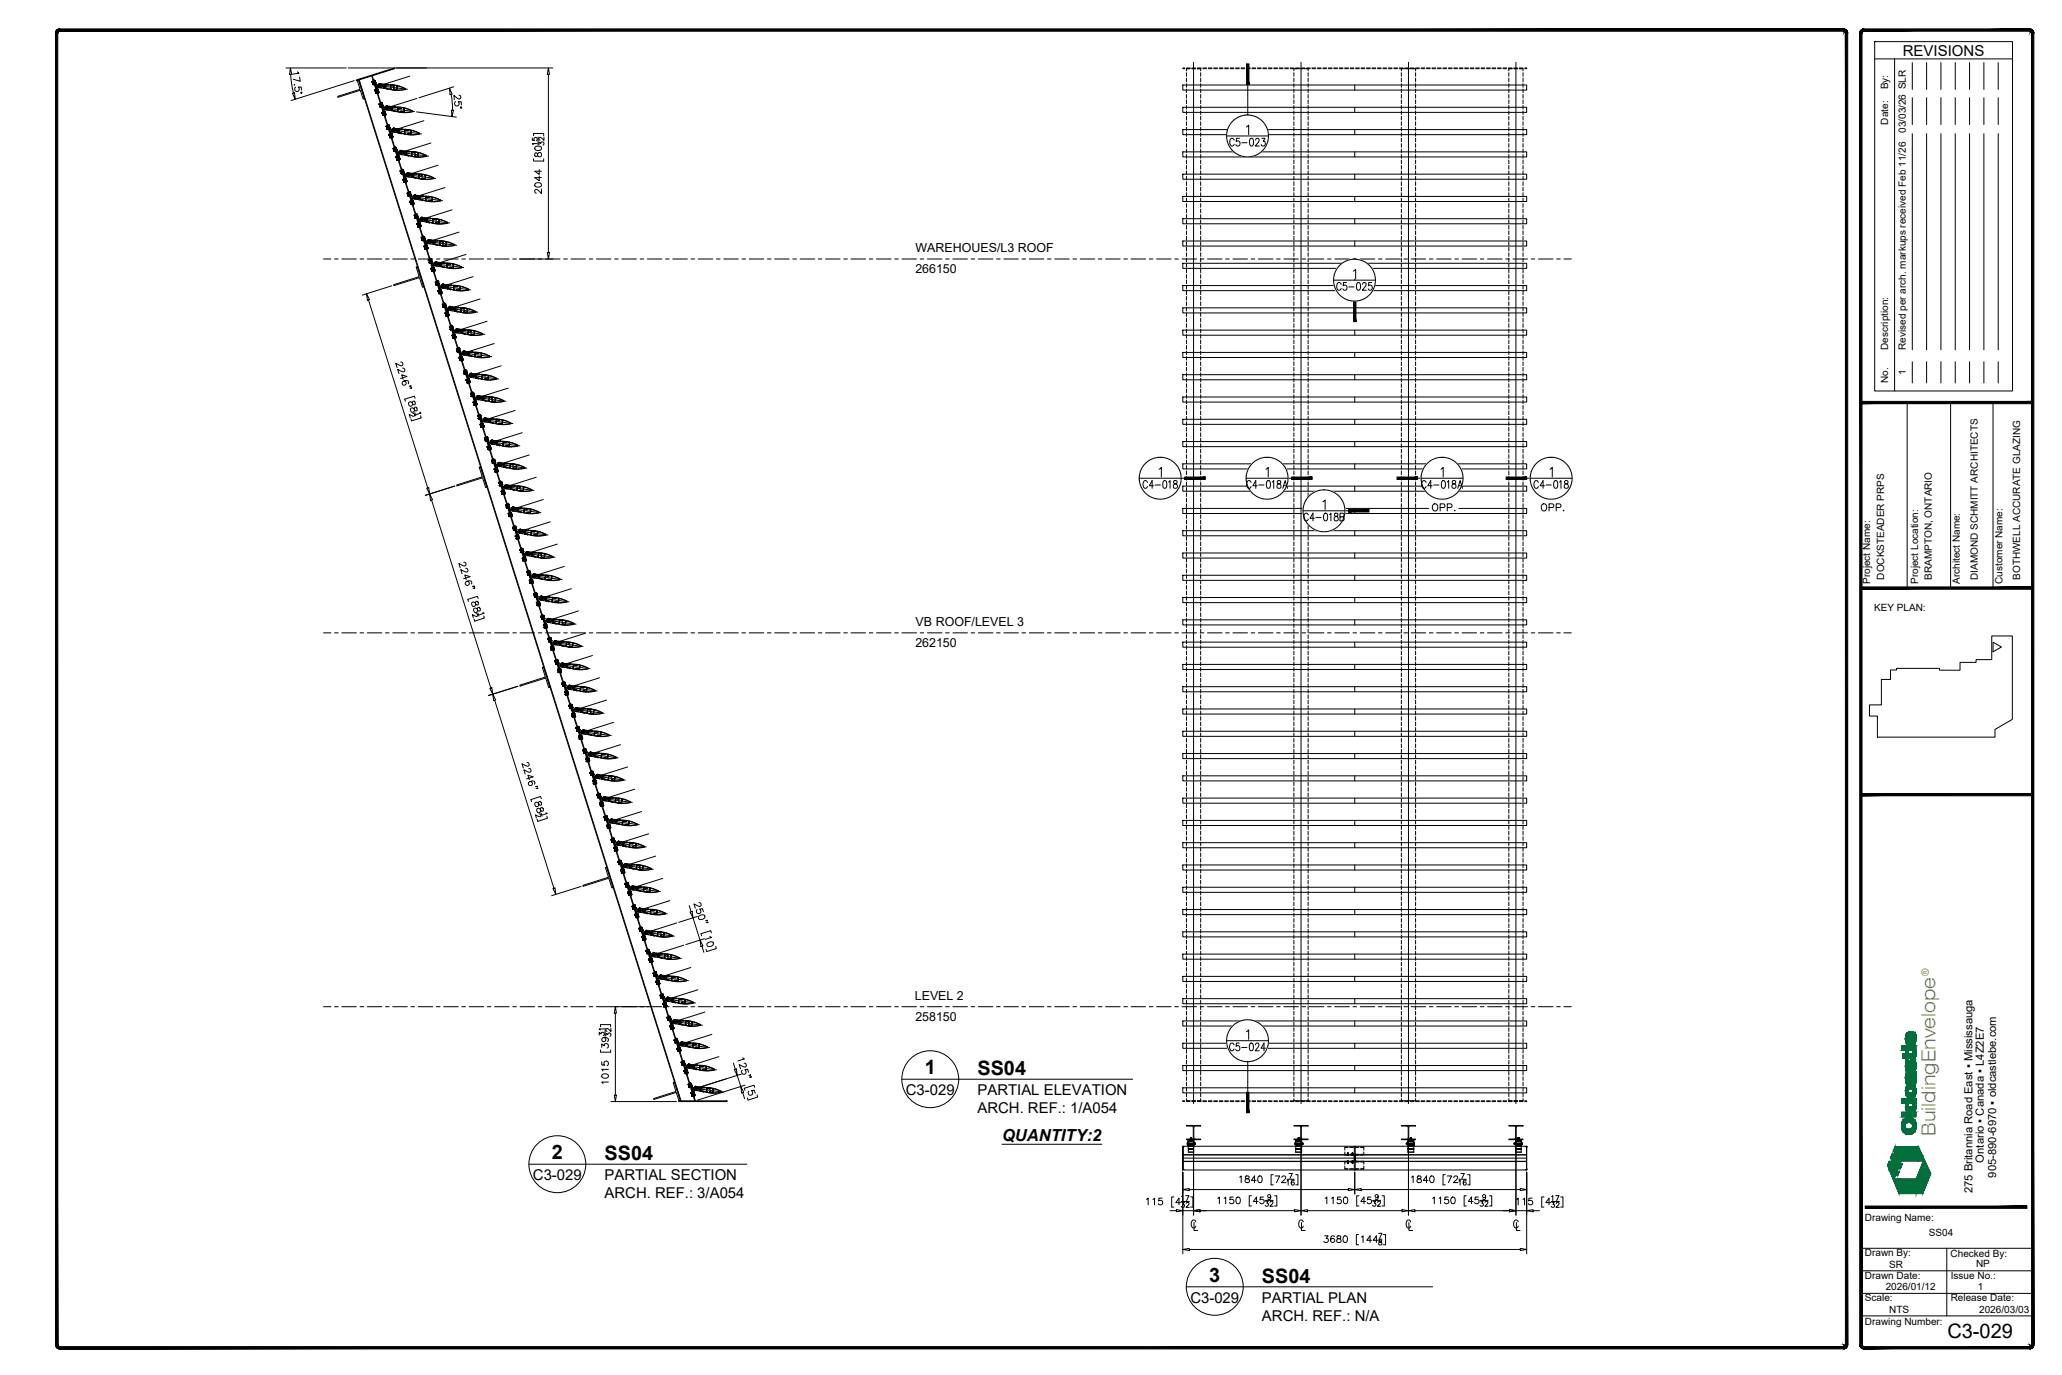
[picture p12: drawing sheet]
<svg xmlns="http://www.w3.org/2000/svg" width="914mm" height="610mm" viewBox="0 0 914 610" stroke-linecap="round" stroke-linejoin="round" font-family="sans-serif">
<defs><g id="words">
<text font-size="8.9" x="863.6" y="593.4">C3-029</text>
<g font-size="8.8">
<text x="410.1" y="476.2">1</text>
<text x="433.5" y="476.6">SS04</text>
<text x="244.7" y="513.9">2</text>
<text x="268.1" y="514.3">SS04</text>
<text x="536.2" y="568.2">3</text>
<text x="559.6" y="568.6">SS04</text>
</g>
<text font-size="8.5" fill="#7ab800" x="858.3" y="503.6" transform="rotate(-90 858.3 503.6)">BuildingEnvelope</text>
<g font-size="7.5">
<text x="632.9" y="228.2">OPP.</text>
<text x="681.2" y="228.2">OPP.</text>
</g>
<text font-size="7.4" x="444.4" y="505.8">QUANTITY:2</text>
<g font-size="7.1">
<text x="544.3" y="66">C5-023</text>
<text x="505.9" y="217.7">C4-018</text>
<text x="552.1" y="217.7">C4-018A</text>
<text x="629.7" y="217.7">C4-018A</text>
<text x="679.4" y="217.7">C4-018</text>
<text x="577.1" y="232.1">C4-018B</text>
<text x="544.3" y="467.1">C5-024</text>
</g>
<text font-size="6.7" x="843.8" y="24.7">REVISIONS</text>
<g font-size="6.6">
<text x="592" y="129.8">C5-025</text>
<text x="401.7" y="485.5">C3-029</text>
<text x="433.5" y="485.5">PARTIAL ELEVATION</text>
<text x="433.5" y="493.6">ARCH. REF.: 1/A054</text>
<text x="236.3" y="523.2">C3-029</text>
<text x="268.1" y="523.2">PARTIAL SECTION</text>
<text x="268.1" y="531.3">ARCH. REF.: 3/A054</text>
<text x="527.9" y="577.5">C3-029</text>
<text x="559.6" y="577.5">PARTIAL PLAN</text>
<text x="559.6" y="585.7">ARCH. REF.: N/A</text>
</g>
<g font-size="5.5">
<text x="406" y="111.9">WAREHOUES/L3 ROOF</text>
<text x="405.9" y="121.2">266150</text>
<text x="406.1" y="277.6">VB ROOF/LEVEL 3</text>
<text x="405.9" y="287">262150</text>
<text x="405.7" y="443.4">LEVEL 2</text>
<text x="405.9" y="452.7">258150</text>
</g>
<g font-size="5">
<text x="879.8" y="515.4" transform="rotate(-90 879.8 515.4)">Ontario ▪ Canada ▪ L4Z2E7</text>
<text x="885.3" y="522.1" transform="rotate(-90 885.3 522.1)">905-890-6970 ▪ oldcastlebe.com</text>
<text x="874.7" y="529.1" transform="rotate(-90 874.7 529.1)">275 Britannia Road East ▪ Mississauga</text>
</g>
<text font-size="4.5" fill="#7ab800" x="855.3" y="432.8" transform="rotate(-90 855.3 432.8)">®</text>
<g font-size="4.4">
<text x="837.3" y="39.7" transform="rotate(-90 837.3 39.7)">By:</text>
<text x="837.3" y="55.2" transform="rotate(-90 837.3 55.2)">Date:</text>
<text x="845.2" y="58.9" transform="rotate(-90 845.2 58.9)">03/03/26 SLR</text>
<text x="837.3" y="155.1" transform="rotate(-90 837.3 155.1)">Description:</text>
<text x="845.2" y="155.1" transform="rotate(-90 845.2 155.1)">Revised per arch. markups received Feb 11/26</text>
<text x="845.2" y="166.5" transform="rotate(-90 845.2 166.5)">1</text>
<text x="837.3" y="169.8" transform="rotate(-90 837.3 169.8)">No.</text>
<text x="835.6" y="257" transform="rotate(-90 835.6 257)">DOCKSTEADER PRPS</text>
<text x="856.7" y="257.1" transform="rotate(-90 856.7 257.1)">BRAMPTON, ONTARIO</text>
<text x="877.1" y="257.1" transform="rotate(-90 877.1 257.1)">DIAMOND SCHMITT ARCHITECTS</text>
<text x="895.9" y="257.1" transform="rotate(-90 895.9 257.1)">BOTHWELL ACCURATE GLAZING</text>
<text x="829.3" y="258.9" transform="rotate(-90 829.3 258.9)">Project Name:</text>
<text x="850.6" y="258.9" transform="rotate(-90 850.6 258.9)">Project Location:</text>
<text x="869.1" y="258.9" transform="rotate(-90 869.1 258.9)">Architect Name:</text>
<text x="887.9" y="258.9" transform="rotate(-90 887.9 258.9)">Customer Name:</text>
<text x="831.1" y="271">KEY PLAN:</text>
<text x="827" y="541.2">Drawing Name:</text>
<text x="855.3" y="548">SS04</text>
<text x="827" y="557.1">Drawn By:</text>
<text x="865" y="557.1">Checked By:</text>
<text x="837.7" y="562.1">SR</text>
<text x="876.3" y="561.8">NP</text>
<text x="827" y="567">Drawn Date:</text>
<text x="865.1" y="566.9">Issue No.:</text>
<text x="836.2" y="572.1">2026/01/12</text>
<text x="877" y="571.9">1</text>
<text x="827" y="576.9">Scale:</text>
<text x="865.1" y="577">Release Date:</text>
<text x="827" y="587.3">Drawing Number:</text>
<text x="837.8" y="582.2">NTS</text>
<text x="877.7" y="582.1">2026/03/03</text>
</g>
</g></defs>
<!-- layer: Anchoring -->
<g fill="none" stroke="#000" stroke-width=".44">
<path d="M165.7 35.5l1.9 6M165.8 35.5h-.1M165.8 35.5l.3 .1M166.1 35.6l.7 2.2M166.8 37.7l.5 .3M167.2 39.1l.7 2.1-.2 .3M167.2 39v.1M167.3 38h.1M167.5 38.5l-.3 .5M167.9 37.8h.1M167.9 37.7h.1M167.9 37.8l-.6 .2"/>
<path d="M168 37.7h.1M168 37.6v.1M168 37.6h.1M168 38.3l-.5 .2M168 38.4h.1M168.1 38.4h.1M168.1 37.5v.1M168.1 37.6h.1M168.1 38.4v.1M168.1 37.5h.1M168.1 38.5h.1M168.2 38.4v.1"/>
<path d="M168.2 37.5h.1M168.3 38.5h-.1M168.3 38.5h.1M168.3 37.5h.1M168.4 38.5h.1M168.4 37.5h.1M168.4 37.5l.4 .4-.1 .4M168.4 38.4l.1 .1M168.5 38.5h.1M168.5 38.4v.1M168.5 38.4h.1M168.6 38.4h.1"/>
<path d="M168.7 38.3h.1M167.6 41.5h.1M169.9 47.6v.1M169.9 47.6l-.7-2.1-.3-.1 1.8 6M169.9 47.7l.5 .2M170.3 48.9l.7 2.1-.2 .4M170.3 48.9h.1M170.4 47.9h.1M170.7 51.4h.1M171 47.7l-.6 .2M171 47.7h.1M171 47.6v.1"/>
<path d="M171 47.5h.1M171.1 47.5h.1M171.2 48.2l-.9 .7M171.2 48.2h.1M171.2 48.3h.1M171.2 47.4h.1M171.2 48.2v.1M171.3 47.4h.1M171.3 48.4h.1M171.4 48.3l-.1 .1M171.4 48.3h.1M171.4 47.3h.1"/>
<path d="M171.4 47.3v.1M171.4 47.3l.1 .1M171.5 48.3l-.1 .1M171.5 48.3h.1M171.5 48.3v.1M171.5 47.3h.1M171.5 47.3v.1M171.5 47.3l.1 .1M171.6 47.4h.1M171.6 47.4l.3 .3-.1 .5M171.6 48.3v.1M171.6 48.4h.1"/>
<path d="M171.6 48.3h.1M171.7 48.3h.1M171.8 48.2v.1M171.8 48.2h.1M173 57.5h.1M173 57.5l-.6-2.1-.4-.2 1.9 6.1 .2-.4-.7-2.1 .3-.5M173.1 57.5l.4 .3M173.5 57.8h.1M173.7 58.3h.1M174.1 57.5v.1M174.1 57.5h.1M174.1 57.6h.1"/>
<path d="M174.1 57.6l-.5 .2M174.2 57.4h.1M174.2 57.5h-.1M174.2 57.5h.1M174.3 58.1h.1M174.3 58.1l-.6 .2M174.3 57.3v.1M174.3 58.1v.1M174.3 58.2h.1M174.3 57.3h.1M174.4 58.2h.1M174.4 57.3h.1"/>
<path d="M174.4 57.2v.1M174.5 57.3h.1M174.5 58.2v.1M174.5 57.2v.1M174.5 58.3h.1M174.5 57.2h.1M174.6 57.3h.1M174.6 58.2h.1M174.6 58.2v.1M174.6 57.2v.1M174.6 57.2h.1M174.6 57.2l.1 .1"/>
<path d="M174.7 57.3h.1M174.7 58.2h.1M174.7 57.3l.3 .3-.1 .5M174.8 58.2h.1M174.8 58.1h.1M174.8 58.1l.1 .1M174.9 58.1v.1M174.9 58.1h.1M175.1 65.1l1.9 6M175.1 65.1l.4 .2 .6 2.1M175.1 65.1h.1M176.1 67.4h.1"/>
<path d="M176.2 67.4l1 .1M176.6 68.7l.6 2.1M176.8 68.2l-.3 .5M176.8 68.2h.1M177 71.1h.1M177.2 70.8l-.2 .3M177.2 67.4v.1M177.3 67.5h-.1M177.3 67.3v.1M177.3 67.3h.1M177.3 67.4h.1M177.3 67.4h-.1"/>
<path d="M177.3 67.2v.1M177.3 67.2h.1M177.4 68l-.6 .2M177.4 68h.1M177.4 67.2h.1M177.4 68v.1M177.4 68.1h.1M177.5 68h.1M177.5 68l-.1 .1M177.5 68.1h.1M177.5 67.1v.1M177.5 67.2h.1"/>
<path d="M177.6 67.1l-.1 .1M177.6 68.1h.1M177.6 67.1h.1M177.7 67.1h-.1M177.7 68.1h.1M177.7 67.1h.1M177.8 67.1h.1M177.8 67.1v.1M177.8 68.1h.1M177.8 67.2h.1M177.8 67.2l.3 .3-.1 .5M177.9 68.1h.1"/>
<path d="M177.9 68v.1M178 68h.1M178.2 75l1.9 6M178.3 75l.3 .2 .7 2.1M178.3 75h-.1M179.3 77.3h.1M179.3 77.3l1 .1M179.9 78.1l-.2 .4 .6 2.2-.1 .3M179.9 78v.1M180.3 77.3h.1M180.4 77.3h.1M180.4 77.2h.1"/>
<path d="M180.4 77.2l-.1 .1M180.5 77.1h.1M180.5 77.9l-.6 .1M180.5 77.9h.1M180.6 77.9h-.1M180.6 77.9h.1M180.6 77.9v.1M180.6 77h.1M180.6 78h.1M180.7 77h-.1M180.7 78h.1M180.7 77h.1"/>
<path d="M180.8 78h.1M180.8 77h-.1M180.8 77h.1M180.9 77h.1M180.9 77h-.1M180.9 78h.1M180.9 77.1h.1M180.9 77l.3 .4-.1 .4M181 77.9h.1M181 77.9v.1M181 78h.1M181.1 77.9h.1"/>
<path d="M181.1 77.8v.1M181.1 77.8h.1M180.2 81h-.1M181.3 84.9l1.9 6M181.3 84.9h.1M181.4 84.9l.3 .1 .7 2.1M181.4 84.9h-.1M182.4 87.1v.1M182.4 87.2h1.1M183 88l-.2 .4 .6 2.2-.1 .3M183.1 87.9l-.1 .1M183.2 90.9h.1"/>
<path d="M183.3 90.9h-.1M183.4 87.1l.1 .1M183.5 87.2h.1M183.5 87.1h.1M183.6 87h.1M183.6 87.8h.1M183.6 87.8l-.5 .1M183.6 86.9v.1M183.6 86.9h.1M183.6 86.9l.1 .1M183.7 87.8h-.1M183.7 87.8h.1"/>
<path d="M183.7 87.8v.1M183.7 86.9v.1M183.7 86.9h.1M183.8 87.8l-.1 .1M183.8 87.8h.1M183.8 87.8v.1M183.8 87.9h.1M183.8 86.9h.1M183.9 87.9h.1M183.9 86.9h.1M184 86.9h-.1M184 86.9h.1"/>
<path d="M184 87.9h.1M184 87.8h.1M184 86.9l.4 .4-.2 .4M184.1 87.9h.1M184.1 87.8h.1M184.2 87.8h.1M184.2 87.7v.1M184.2 87.7h.1M184.4 94.8l1.9 6M184.5 94.8h-.1M184.5 94.7l.3 .2 .7 2.1 1.1 .1M184.5 94.7v.1"/>
<path d="M185.9 98.3l.7 2.1-.2 .4M185.9 98.3h.1M186.1 97.8l-.2 .5M186.2 97.8h-.1M186.6 97v.1M186.6 97.1h.1M186.6 97h.1M186.6 96.9h.1M186.7 96.9h.1M186.7 97.6l-.5 .2M186.7 97.6h.1M186.7 97.6v.1"/>
<path d="M186.7 97.7h.1M186.8 96.8l-.1 .1M186.8 97.7h.1M186.8 96.8h.1M186.9 97.7h-.1M186.9 97.7h.1M186.9 97.7v.1M186.9 97.8h.1M186.9 96.8h.1M187 97.7l-.1 .1M187 96.8h.1M187 97.7v.1"/>
<path d="M187 97.8h.1M187 96.7v.1M187.1 97.7v.1M187.1 96.7v.1M187.1 97.8h.1M187.1 96.7h.1M187.1 96.8h.1M187.1 96.8l.4 .3-.2 .5M187.2 97.7v.1M187.2 97.7h.1M187.3 97.7h.1M187.3 97.6l.1 .1"/>
<path d="M187.3 97.6h.1M186.3 100.8h.1M186.4 100.8h.1M187.6 104.7l1.8 5.9M187.6 104.6l-.1 .1M187.6 104.6l.3 .2 .7 2.1 .5 .3M187.6 104.6h.1M189 108.2l.7 2.1-.2 .3M189 108.2h.1M189.1 107.2h.1M189.4 110.6l.1 .1M189.5 110.7h.1"/>
<path d="M189.7 106.9v.1M189.7 107l-.6 .2M189.7 107h.1M189.7 106.8h.1M189.7 106.9h.1M189.8 106.7h.1M189.8 106.8h-.1M189.8 106.7v.1M189.9 106.8h-.1M189.9 107.5l-.6 .2-.3 .5M189.9 106.7v.1M189.9 107.6h.1"/>
<path d="M189.9 107.5v.1M189.9 106.7h.1M190 106.7h.1M190 107.6h.1M190 106.6h.1M190 106.6l.1 .1M190.1 107.6h.1M190.1 106.7h.1M190.1 107.6v.1M190.1 107.7h.1M190.1 106.6l.1 .1M190.2 106.7h.1"/>
<path d="M190.2 107.6v.1M190.2 107.7h.1M190.2 106.6h.1M190.2 106.6v.1M190.3 106.7h.1M190.3 106.7l.3 .3-.1 .5M190.3 107.6h.1M190.4 107.6h.1M190.4 107.5l.1 .1M190.5 107.6h.1M190.5 107.5h.1M190.7 114.6l1.8 5.9"/>
<path d="M190.7 114.5v.1M190.7 114.5l.4 .2 .6 2.1 .5 .3M190.7 114.5h.1M192.1 118v.1M192.1 118.1l.7 2.1-.2 .3M192.2 117.1h.1M192.4 117.6l-.3 .4M192.8 116.8h.1M192.8 116.9l-.6 .2M192.8 116.8v.1M192.8 116.7l.1 .1M192.8 116.7h.1"/>
<path d="M192.9 116.7h.1M192.9 116.6v.1M192.9 116.6h.1M193 117.4h.1M193 117.4l-.6 .2M193 116.6h.1M193 117.4v.1M193 117.5h.1M193.1 116.5l-.1 .1M193.1 117.5h.1M193.1 116.5h.1M193.1 116.5v.1"/>
<path d="M193.2 116.5h.1M193.2 117.5h.1M193.3 116.5h.1M193.3 117.5h.1M193.4 117.5h-.1M193.4 116.6h.1M193.4 116.6l.3 .3-.1 .5M193.4 117.5h.1M193.5 117.4h.1M193.5 117.4v.1M193.6 117.4h.1M192.5 120.5h.1"/>
<path d="M192.6 120.5h.1M193.8 124.4l1.9 6M193.8 124.4h.1M193.8 124.4l.4 .2 .6 2.1 .5 .2M195.2 128l.7 2.1-.2 .3M195.2 127.9v.1M195.3 126.9h.1M195.7 130.4h.1M195.9 126.7h.1M195.9 126.8l-.5 .1M196 126.7h-.1M196 126.6h.1"/>
<path d="M196 126.5v.1M196 126.5h.1M196.1 127.3l-.9 .6M196.1 127.3h.1M196.1 126.5h.1M196.2 127.3v.1M196.2 127.4h.1M196.2 126.4v.1M196.2 126.4h.1M196.3 126.4h-.1M196.3 126.4h.1M196.3 127.4h.1"/>
<path d="M196.4 126.4h.1M196.4 127.4h.1M196.5 126.4h.1M196.5 126.4l.3 .4-.1 .4M196.5 127.4h.1M196.5 127.3v.1M196.6 127.3v.1M196.6 127.3h.1M196.7 127.2h.1M196.9 134.3l1.9 6 .2-.3-.6-2.1M196.9 134.3l.4 .1M197 134.3h-.1"/>
<path d="M197.3 134.4l.6 2.1 .5 .3M198.4 137.8h.1M198.4 136.8h.1M199 136.5h.1M199.1 136.6l-.6 .2M199.1 136.6h.1M199.1 136.5h.1M199.1 136.4h.1M199.2 137.1l-.8 .7M199.2 137.2h.1M199.2 136.3l.1 .1M199.3 136.3h.1"/>
<path d="M199.3 137.2h-.1M199.3 137.2v.1M199.3 136.3v.1M199.3 137.3h.1M199.4 137.2v.1M199.4 136.3h.1M199.4 137.3h.1M199.5 136.3h.1M199.5 136.3h-.1M199.5 137.3h.1M199.6 136.3h.1M199.6 136.3l.3 .4-.1 .4"/>
<path d="M199.6 137.2v.1M199.6 137.3h.1M199.7 137.2v.1M199.7 137.2h.1M199.8 137.2h.1M199.8 137.1v.1M199.8 137.1h.1M201.1 146.4v.1M201.1 146.4l-.7-2.1-.4-.1 1.9 6 .2-.4-.6-2.1 .8-.7M201.1 146.5l.4 .2M201.5 146.7h.1M202.1 146.4h.1"/>
<path d="M202.2 146.5l-.6 .2M202.2 146.5h.1M202.2 146.3h.1M202.2 146.4h.1M202.3 146.3h.1M202.3 147h.1M202.3 147v.1M202.3 147.1h.1M202.3 146.2h.1M202.4 147.1h.1M202.4 147.1h-.1M202.4 146.2h.1"/>
<path d="M202.5 146.2h.1M202.5 147.2h.1M202.5 146.1v.1M202.5 147.1v.1M202.5 147.1h.1M202.5 147.1l.1 .1M202.6 146.1l-.1 .1M202.6 147.2h.1M202.6 146.1h.1M202.6 146.1v.1M202.6 146.2h.1M202.6 147.1h.1"/>
<path d="M202.6 147.1v.1M202.6 147.1l.1 .1M202.7 147.2h.1M202.7 146.1h.1M202.7 146.1v.1M202.7 146.2h.1M202.7 146.2l.3 .3-.1 .5M202.7 147.1l.1 .1M202.8 147.1v.1M202.8 147.1h.1M202.9 147.1h.1M202.9 147v.1"/>
<path d="M202.9 147h.1M204.2 156.3h.1M204.2 156.3l-.7-2.1-.4-.2 1.9 6.1M204.2 156.3l.5 .3M204.7 156.6h.1M204.8 157.1l-.2 .5 .6 2.1-.1 .3M204.9 157.1h-.1M205.3 156.3v.1M205.3 156.3h.1M205.3 156.4l-.6 .2M205.3 156.4h.1M205.3 156.2v.1"/>
<path d="M205.4 156.2h.1M205.4 156.1v.1M205.4 156.9l-.5 .2M205.4 156.9h.1M205.4 157h.1M205.4 156.9v.1M205.4 156.1h.1M205.5 157h.1M205.5 157h-.1M205.5 156.1h.1M205.6 156.1h.1M205.6 157h.1"/>
<path d="M205.6 156v.1M205.7 157h.1M205.7 156v.1M205.7 156h.1M205.7 157v.1M205.7 156.1h.1M205.7 157l.1 .1M205.8 156l-.1 .1M205.8 157h.1M205.8 156h.1M205.8 156v.1M205.8 156.1h.1"/>
<path d="M205.8 156.1l.4 .3-.2 .5M205.9 157h.1M206 157h.1M206 156.9v.1M206 156.9h.1M205.1 160.1h-.1M206.3 163.9l1.9 6M206.3 163.9l.3 .2 .7 2.1M206.3 163.9h.1M207.3 166.2h.1M207.3 166.2l.5 .3M207.7 167.5l.7 2.1"/>
<path d="M207.9 167l-.2 .5M208 167h-.1M208.2 169.9h.1M208.4 169.6l-.2 .3M208.4 166.2h.1M208.4 166.3l-.6 .2M208.4 166.2v.1M208.4 166.1v.1M208.4 166.1h.1M208.5 166v.1M208.5 166h.1M208.5 166.8h.1"/>
<path d="M208.5 166.8l-.5 .2M208.6 166h.1M208.5 166.8v.1M208.6 166.8v.1M208.6 166.8h.1M208.6 165.9l.1 .1M208.7 166h.1M208.7 166.9h.1M208.7 165.9v.1M208.7 165.9h.1M208.8 166.9h-.1M208.8 165.9h.1"/>
<path d="M208.8 166.9h.1M208.9 166.9h.1M208.9 165.9h.1M208.9 165.9v.1M208.9 166h.1M208.9 166l.4 .3-.1 .4M209 166.9h.1M209.1 166.9h.1M209.1 166.8v.1M209.1 166.8h.1M209.2 166.7l-.1 .1M209.4 173.8l1.9 6"/>
<path d="M209.4 173.8l.3 .2 .7 2.1M209.4 173.8h.1M210.4 176.1h.1M210.4 176.1l1.1 .1M211.1 176.9l-.3 .4 .7 2.2-.2 .3M211.1 176.8l-.1 .1M211.3 179.8h.1M211.5 176.1h.1M211.5 176h.1M211.6 175.9h.1M211.7 176.7h.1M211.7 176.7l-.6 .1"/>
<path d="M211.7 175.9h.1M211.7 176.7v.1M211.7 176.8h.1M211.8 175.8h.1M211.8 176.8h.1M211.9 176.8h.1M211.9 175.8h.1M211.9 176.8h-.1M212 176.8h-.1M212 175.8h.1M212 176.8h.1M212.1 176.8h.1"/>
<path d="M212.1 175.8h.1M212.1 175.8l.3 .4-.1 .4M212.1 175.9h.1M212.1 176.7l.1 .1M212.2 176.8h.1M212.2 176.7h.1M212.3 176.7h.1M212.3 176.6v.1M212.3 176.6h.1M212.5 183.7l1.9 6M212.5 183.7h.1M212.5 183.7l.4 .1 .6 2.2h1.1"/>
<path d="M213.9 187.3l.7 2.1-.2 .3M213.9 187.2h.1M214.4 189.7h.1M214.6 185.9v.1M214.6 186h.1M214.6 185.9h.1M214.7 185.9h-.1M214.7 185.8h.1M214.8 186.5l-.9 .7M214.8 185.8h.1M214.8 186.6h.1M214.8 185.7v.1"/>
<path d="M214.8 185.7h.1M214.8 186.6l.1 .1M214.9 185.7h-.1M214.9 186.7h.1M214.9 185.7h.1M214.9 186.6v.1M214.9 186.6h.1M215 185.7h.1M215 186.7h.1M215.1 186.7h-.1M215.1 185.7h.1M215.1 186.7h.1"/>
<path d="M215.2 186.6l-.1 .1M215.2 186.6h.1M215.2 185.7h.1M215.2 185.7l.3 .4-.1 .4M215.3 186.6l-.1 .1M215.3 186.6h.1M215.4 186.6h.1M215.4 186.5v.1M215.4 186.5h.1M215.6 193.6l1.9 6M215.6 193.5v.1M215.6 193.5l.4 .2 .6 2.1 1.1 .1"/>
<path d="M217 197.1l.7 2.1-.2 .4M217.1 197.1h-.1M217.5 199.6h.1M217.7 195.8l.1 .1M217.7 195.9h.1M217.8 195.7v.1M217.8 195.7h.1M217.9 196.4l-.8 .7M217.9 195.7h.1M217.9 196.4h.1M217.9 195.6v.1M217.9 196.4v.1"/>
<path d="M217.9 195.6h.1M217.9 196.5h.1M218 196.5h.1M218 195.6h.1M218 196.5l.1 .1M218.1 195.5v.1M218.1 195.6h.1M218.1 196.5v.1M218.1 196.6h.1M218.2 195.5v.1M218.2 196.5v.1M218.2 195.6h.1"/>
<path d="M218.2 196.6h.1M218.2 195.5h.1M218.3 196.5v.1M218.3 195.6h.1M218.3 195.6l.3 .3-.1 .5M218.4 196.5h-.1M218.4 196.5h.1M218.5 196.5h.1M218.5 196.4v.1M218.5 196.4h.1M218.7 203.5l1.9 5.9M218.7 203.4v.1"/>
<path d="M218.8 203.4l.3 .2 .7 2.1 1 .1M218.8 203.4h-.1M220.2 207h.1M220.2 207l.6 2.1-.1 .3M220.6 209.4v.1M220.7 209.4l-.1 .1M220.8 205.7l.1 .1M220.8 205.7h.1M220.9 205.8h.1M220.9 205.6h.1M220.9 205.5l.1 .1M221 205.6h.1"/>
<path d="M221 206.3h.1M221 206.3l-.8 .7M221 206.3v.1M221 206.4h.1M221 205.5h.1M221.1 205.5h.1M221.1 206.4h.1M221.2 206.4h.1M221.2 205.4h.1M221.2 205.4v.1M221.2 205.5h.1M221.2 206.4l.1 .1"/>
<path d="M221.3 206.5h.1M221.3 205.4v.1M221.3 205.5h.1M221.3 206.4l.1 .1M221.4 205.4l-.1 .1M221.4 206.4h.1M221.4 205.4h.1M221.4 205.4v.1M221.4 205.5h.1M221.4 205.5l.3 .3-.1 .5M221.5 206.4h-.1M221.5 206.4h.1"/>
<path d="M221.5 206.3v.1M221.6 206.3h.1M221.6 206.3v.1M221.8 213.4l1.9 5.9M221.8 213.3v.1M221.9 213.3l.3 .2 .7 2.1 .4 .3M221.9 213.3h-.1M223.3 216.9l.6 2.1-.1 .3M223.3 216.8v.1M223.3 215.9h.1M223.5 216.4l-.2 .4M223.6 216.4h-.1"/>
<path d="M223.7 219.3h.1M223.8 219.3h-.1M223.9 215.6h.1M224 215.6h-.1M224 215.7l-.6 .2M224 215.6v.1M224 215.5v.1M224 215.5h.1M224 215.6h.1M224 215.4l.1 .1M224.1 215.4h.1M224.1 216.2h.1"/>
<path d="M224.1 216.2l-.5 .2M224.2 215.4h.1M224.2 216.2v.1M224.2 215.3v.1M224.2 215.3h.1M224.2 215.3l.1 .1M224.3 215.4h.1M224.3 216.3h-.1M224.3 216.3h.1M224.3 215.3v.1M224.3 215.3h.1M224.4 216.3h.1"/>
<path d="M224.4 215.3h.1M224.5 215.3h-.1M224.5 216.3h.1M224.5 215.3h.1M224.5 215.3v.1M224.5 215.4h.1M224.5 215.4l.4 .3-.2 .4M224.6 216.3h.1M224.7 216.2v.1M224.7 216.2h.1M224.7 216.1v.1M225 223.2l1.9 6 .2-.3-.7-2.1"/>
<path d="M225 223.2l.3 .2 .7 2.1 .5 .2M225 223.2h.1M226.4 226.7v.1M226.5 225.7h.1M227.1 225.4h.1M227.1 225.5h.1M227.1 225.5l-.6 .2M227.2 225.4h.1M227.2 225.3v.1M227.2 225.3h.1M227.2 226.1l-.8 .6M227.2 226.1h.1"/>
<path d="M227.3 225.3h.1M227.3 226.1v.1M227.3 225.2v.1M227.3 226.2h.1M227.3 225.2h.1M227.4 225.2h.1M227.4 226.1l-.1 .1M227.4 226.2h.1M227.5 226.2h-.1M227.5 226.2h.1M227.5 225.2h.1M227.6 226.2h-.1"/>
<path d="M227.6 226.2h.1M227.6 225.2h.1M227.6 225.2l.4 .4-.2 .4M227.6 225.3h.1M227.7 226.2h.1M227.7 226.1v.1M227.8 226.1h.1M227.8 226v.1M227.8 226h.1M228.1 233.1l1.8 6M228.1 233.1l.3 .1 .7 2.2 .5 .2M228.1 233.1h.1"/>
<path d="M229.6 235.6h.1M229.9 239.1h.1M230.2 235.3h.1M230.2 235.4l-.6 .2M230.2 235.4h.1M230.3 235.3h.1M230.3 235.2h.1M230.3 236h.1M230.3 235.9l-.5 .2-.3 .5 .7 2.2-.2 .3M230.4 236h.1M230.4 235.1v.1M230.4 235.2h.1"/>
<path d="M230.4 236v.1M230.4 235.1h.1M230.5 236l-.1 .1M230.5 235.1h.1M230.6 235.1h.1M230.6 236.1h-.1M230.6 236h.1M230.6 236.1h.1M230.7 236.1h-.1M230.7 236.1h.1M230.7 235.1h.1M230.7 236h.1"/>
<path d="M230.7 235.1l.4 .4-.1 .4M230.7 236l.1 .1M230.8 236.1h.1M230.8 236v.1M230.9 236h.1M231 235.9v.1M231 235.9h.1M232.2 245.2v.1M232.2 245.2l-.7-2.1-.3-.2 1.8 6.1M232.2 245.3l.5 .2M232.7 245.5h.1M233 249h.1"/>
<path d="M233.3 245.2h.1M233.3 245.3h.1M233.3 245.3l-.6 .2M233.3 245.1l.1 .1M233.4 245.1h.1M233.5 245.8l-.6 .2-.3 .5 .7 2.1-.2 .4M233.5 245.1h.1M233.5 245.8h.1M233.5 245.9h.1M233.5 245v.1M233.5 245.8v.1M233.5 245h.1"/>
<path d="M233.6 245h.1M233.6 245.9v.1M233.6 244.9v.1M233.7 245.9l-.1 .1M233.7 245h.1M233.7 245.9h.1M233.7 244.9v.1M233.7 246h.1M233.7 244.9h.1M233.7 244.9l.1 .1M233.8 245.9l-.1 .1M233.8 245h.1"/>
<path d="M233.8 245.9h.1M233.8 245.9v.1M233.8 246h.1M233.8 244.9h.1M233.8 244.9l.1 .1M233.9 245h.1M233.9 245l.3 .3-.1 .5M233.9 245.9v.1M233.9 245.9h.1M234 245.9h.1M234.1 245.8v.1M234.1 245.8h.1"/>
<path d="M234.3 252.9l1.9 6M234.3 252.8v.1M234.3 252.8l.4 .2 .6 2.1M234.3 252.8h.1M235.3 255.1h.1M235.4 255.1l.4 .3M235.8 255.4h.1M236 255.9l-.3 .5 .7 2.1-.2 .3M236 255.9h.1M236.2 258.8v.1M236.4 255.1v.1M236.4 255.1h.1"/>
<path d="M236.4 255.2l-.5 .2M236.4 255.2h.1M236.5 255v.1M236.5 255.1h.1M236.5 255.1h-.1M236.5 255h.1M236.5 254.9h.1M236.5 254.9l.1 .1M236.6 255h.1M236.6 255.7l-.6 .2M236.6 254.9h.1M236.6 255.8h.1"/>
<path d="M236.6 255.7v.1M236.7 255.8h.1M236.7 254.9h.1M236.7 254.8v.1M236.8 254.8v.1M236.8 255.8h.1M236.8 254.9h.1M236.8 254.8h.1M236.9 254.8v.1M236.9 255.8v.1M236.9 254.8h.1M236.9 255.8h.1"/>
<path d="M236.9 254.8l.1 .1M237 254.9h.1M237 255.8h.1M237 254.9l.3 .3-.1 .5M237.1 255.8h.1M237.1 255.7v.1M237.2 255.7h.1M237.4 262.8l1.9 5.9M237.4 262.7v.1M237.4 262.7l.4 .2 .7 2.1 1 .1M237.4 262.7h.1M238.9 266.2l-.1 .1"/>
<path d="M239.1 265.8l-.2 .5 .6 2.1-.2 .3M239.1 265.8h.1M239.3 268.7h.1M239.5 265h.1M239.6 265h.1M239.6 264.9h.1M239.6 265h-.1M239.6 264.8v.1M239.6 264.8h.1M239.7 264.8h.1M239.7 265.6h.1M239.7 265.6l-.6 .2"/>
<path d="M239.8 265.6l-.1 .1M239.8 265.6h.1M239.8 265.6v.1M239.8 265.7h.1M239.8 264.7v.1M239.8 264.8h.1M239.9 265.7h.1M239.9 264.7v.1M239.9 264.7h.1M240 264.7h-.1M240 265.7h.1M240 264.7h.1"/>
<path d="M240.1 264.7h.1M240.1 264.7v.1M240.1 265.7h.1M240.1 264.8h.1M240.1 264.8l.3 .3-.1 .4M240.2 265.7h-.1M240.2 265.7h.1M240.2 265.6v.1M240.3 265.6h.1M240.3 265.5h.1M240.5 272.6l1.9 6M240.6 272.6l.3 .2 .7 2.1 1 .1"/>
<path d="M240.6 272.6h-.1M242 276.2l.6 2.1-.1 .3M242 276.1v.1M242.5 278.6h-.1M242.6 274.9h.1M242.7 274.9h.1M242.7 274.8h.1M242.8 275.5l-.8 .6M242.8 274.7h.1M242.8 275.5h.1M242.9 275.5h.1M242.9 275.5h-.1"/>
<path d="M242.9 274.7h.1M242.9 275.5v.1M242.9 274.6v.1M242.9 275.6h.1M242.9 274.6h.1M242.9 275.5l.1 .1M243 275.6h.1M243 274.6h.1M243.1 274.6h-.1M243.1 275.6h.1M243.2 274.6h-.1M243.2 274.6h.1"/>
<path d="M243.2 275.6h.1M243.2 274.6l.3 .4-.1 .4M243.3 275.5v.1M243.3 275.5h.1M243.4 275.5h.1M243.4 275.4v.1M243.4 275.4h.1M243.6 282.5l1.9 6M243.6 282.5h.1M243.7 282.5l.3 .1 .7 2.2h1.1M243.7 282.5h-.1M245.1 286l.6 2.2-.1 .3"/>
<path d="M245.1 286h.1M245.6 288.5h-.1M245.8 284.7v.1M245.8 284.8h.1M245.8 284.7h.1M245.8 284.6h.1M245.8 284.6l.1 .1M245.9 284.6h.1M245.9 285.3l-.8 .7M245.9 285.4h.1M245.9 284.5v.1M245.9 284.5h.1"/>
<path d="M245.9 284.5l.1 .1M246 284.5h.1M246 285.4h-.1M246 285.4h.1M246.1 285.4h.1M246.1 285.4l-.1 .1M246.1 284.5h.1M246.1 285.4v.1M246.1 285.5h.1M246.2 285.5h.1M246.2 284.5h.1M246.3 284.5h.1"/>
<path d="M246.3 284.5h-.1M246.3 285.5h.1M246.3 285.4v.1M246.3 285.4h.1M246.3 284.5l.4 .3-.2 .5M246.4 285.4h.1M246.5 285.4h.1M246.5 285.3v.1M246.5 285.3h.1M246.7 292.4l1.9 6M246.8 292.4h-.1M246.8 292.3l.3 .2"/>
<path d="M246.8 292.3v.1M247.1 292.5l.7 2.1M247.8 294.6v.1M247.8 294.7h1.1M248.2 295.9h.1M248.2 295.9l.7 2.1-.2 .4M248.4 295.4l-.2 .5M248.5 295.4h-.1M248.6 298.4h.1M248.7 298.4h.1M248.9 294.6v.1M248.9 294.6h.1"/>
<path d="M248.9 294.7h.1M248.9 294.5v.1M248.9 294.5h.1M249 294.5h.1M249 295.2h.1M249 295.2l-.5 .2M249 295.3h.1M249 294.4v.1M249.1 294.4h.1M249.1 295.3h.1M249.2 295.3h-.1M249.2 295.3h.1"/>
<path d="M249.2 295.3v.1M249.2 294.3l.1 .1M249.3 294.4h.1M249.3 295.3v.1M249.3 294.3v.1M249.3 295.4h.1M249.4 294.3v.1M249.4 295.4h.1M249.4 294.3h.1M249.4 295.3v.1M249.4 294.4h.1M249.4 294.4l.4 .3-.2 .5"/>
<path d="M249.5 295.3h.1M249.6 295.3h.1M249.6 295.2l.1 .1M249.6 295.2h.1M249.9 302.2l1.8 6M249.9 302.2l.3 .2 .7 2.1M249.9 302.2h.1M250.9 304.5h.1M250.9 304.5l.5 .3 .6-.2M251.3 305.8l.7 2.1-.2 .3M251.3 305.8h.1M251.5 305.3l-.2 .5"/>
<path d="M251.6 305.3h-.1M251.7 308.2l.1 .1M251.8 308.2v.1M252 304.5v.1M252 304.5h.1M252 304.6h.1M252 304.4v.1M252 304.4h.1M252.1 304.4h.1M252.1 304.3v.1M252.1 305.1l-.5 .2M252.2 305.1h.1"/>
<path d="M252.2 305.2h.1M252.2 305.1v.1M252.2 304.3h.1M252.3 304.3h.1M252.3 304.2v.1M252.3 305.2h.1M252.3 304.2h.1M252.3 304.2l.1 .1M252.4 305.2h.1M252.4 304.3h.1M252.4 304.2l.1 .1M252.5 304.3h.1"/>
<path d="M252.5 305.2h.1M252.5 304.2v.1M252.5 304.2h.1M252.5 304.2l.1 .1M252.6 304.3l.3 .3-.1 .5M252.6 304.3h.1M252.6 305.2h.1M252.7 305.1v.1M252.7 305.1h.1M252.8 305.1h.1M253 312.1l1.9 6M253 312.1l.4 .2 .6 2.1 .5 .3"/>
<path d="M253 312.1h.1M254.5 314.7h.1M254.7 315.2l-.3 .5 .7 2.1-.2 .3M254.7 315.2h.1M254.9 318.1h.1M255.1 314.4h.1M255.1 314.5l-.6 .2M255.2 314.3h.1M255.2 314.3l-.1 .1M255.2 314.2v.1M255.2 314.2h.1M255.3 314.2h.1"/>
<path d="M255.3 315l-.6 .2M255.3 315h.1M255.3 315v.1M255.3 314.1l.1 .1M255.4 314.1l-.1 .1M255.4 314.2h.1M255.4 315.1h.1M255.4 314.1v.1M255.5 314.1h.1M255.5 315.1h.1M255.6 314.1h.1M255.6 315.1h.1"/>
<path d="M255.6 314.1l.1 .1M255.7 315.1h-.1M255.7 315.1h.1M255.7 314.2h.1M255.7 314.2l.3 .3-.1 .4M255.8 315h.1M255.9 314.9v.1M256.1 322l1.9 6M256.1 322l.4 .2 .6 2.1 .5 .2M256.1 322h.1M257.6 324.5h.1M258 328h.1"/>
<path d="M258.2 324.3h.1M258.2 324.2h.1M258.2 324.4l-.5 .1M258.2 324.3v.1M258.3 324.2h.1M258.3 324.2h-.1M258.3 324.1v.1M258.3 324.1h.1M258.4 324.9h.1M258.4 324.9l-.6 .1-.3 .5 .7 2.2-.2 .3M258.4 324.1h.1M258.5 324.9v.1"/>
<path d="M258.5 324v.1M258.5 325h.1M258.5 324h.1M258.6 324h-.1M258.6 325h.1M258.6 324h.1M258.7 324h.1M258.7 325h.1M258.8 324h.1M258.8 325h.1M258.8 324l.3 .4-.1 .4M258.9 324.9l-.1 .1"/>
<path d="M258.9 324.9v.1M258.9 324.9h.1M259 324.8v.1M259 324.8h.1M259.2 331.9l.4 .1 .7 2.2 .4 .2M259.2 331.9l1.9 6M259.3 331.9h-.1M260.7 334.4h.1M261.1 337.9h.1M261.3 334.1l.1 .1M261.3 334.1h.1M261.3 334.2l-.5 .2"/>
<path d="M261.4 334.2h.1M261.4 334.1h.1M261.4 334.1h-.1M261.4 334h.1M261.5 334.7l-.6 .2-.2 .5 .6 2.2-.2 .3M261.5 334h.1M261.5 334.7h.1M261.5 334.8h.1M261.5 333.9v.1M261.5 333.9l.1 .1M261.6 333.9h.1M261.6 334.8h-.1"/>
<path d="M261.6 334.8v.1M261.6 334.8h.1M261.7 334.8v.1M261.7 333.9h.1M261.7 334.9h.1M261.8 334.9h.1M261.8 333.9h.1M261.8 334.8h.1M261.9 333.9h.1M261.9 334.8h.1M261.9 333.9l.3 .4-.1 .4M261.9 334.8v.1"/>
<path d="M261.9 334.9h.1M262 334.8v.1M262 334.8h.1M262.1 334.7v.1M262.1 334.7h.1M262.3 341.8l1.9 6M262.3 341.7v.1M262.3 341.8l.4 .1 .7 2.1M263.4 344v.1M263.4 344.1l.4 .2M263.8 344.3h.1M264.2 347.7v.1"/>
<path d="M264.4 344l.1 .1M264.4 344h.1M264.5 344.1l-.6 .2M264.5 344.1h.1M264.5 343.9v.1M264.5 344h.1M264.5 344h-.1M264.5 343.9h.1M264.6 343.9h.1M264.6 344.6l-.6 .2-.2 .5 .6 2.1-.2 .4M264.6 344.6h.1M264.6 343.8v.1"/>
<path d="M264.6 344.6v.1M264.6 343.8h.1M264.7 343.8h.1M264.7 344.7h.1M264.8 343.8h.1M264.8 344.7h.1M264.8 343.7v.1M264.8 344.8h.1M264.8 343.7h.1M264.8 344.7l.1 .1M264.9 344.8h.1M264.9 343.7h.1"/>
<path d="M264.9 343.7l-.1 .1M264.9 343.7v.1M264.9 344.7v.1M264.9 343.8h.1M264.9 344.7h.1M264.9 344.7l.1 .1M265 344.8h.1M265 343.7h.1M265 344.7v.1M265 343.8h.1M265 343.8l.4 .3-.2 .5M265 344.7l.1 .1"/>
<path d="M265.1 344.7h.1M265.2 344.7h-.1M265.2 344.6v.1M265.2 344.6h.1M265.4 351.7l1.9 6M265.4 351.6v.1M265.5 351.6l.3 .2 .7 2.1 .5 .3M266.9 355.2l.7 2.1-.2 .3M266.9 355.2h.1M267 354.2h.1M267.1 354.7l-.2 .5M267.4 357.6v.1"/>
<path d="M267.6 353.9h.1M267.6 353.9v.1M267.6 354l-.6 .2M267.6 354h.1M267.6 353.8v.1M267.6 353.8h.1M267.7 353.8h.1M267.7 353.7h.1M267.7 353.7v.1M267.7 354.5h.1M267.7 354.5l-.6 .2M267.7 354.5v.1"/>
<path d="M267.8 354.6h.1M267.8 353.7h.1M267.9 353.7h.1M267.9 354.6h.1M267.9 353.6v.1M267.9 353.6h.1M268 354.6h.1M268 354.6v.1M268 353.6v.1M268 353.6h.1M268.1 353.6l-.1 .1M268.1 353.6h.1"/>
<path d="M268.1 353.6v.1M268.1 353.7h.1M268.1 354.6h.1M268.1 353.7l.4 .3-.2 .5M268.2 354.6h.1M268.3 354.5v.1M268.3 354.5h.1M268.5 361.6l2 5.9M268.6 361.5l-.1 .1M268.6 361.5l.3 .2 .7 2.1 1.1 .1M268.6 361.5h.1M270 365.1l.7 2.1-.2 .3"/>
<path d="M270 365v.1M270.5 367.5h.1M270.7 363.8h.1M270.7 363.7h.1M270.8 363.6v.1M270.8 363.7h.1M270.8 363.6h.1M270.8 364.4l-.8 .6M270.8 364.4h.1M270.9 363.6h.1M270.9 364.4v.1M270.9 364.4h.1"/>
<path d="M270.9 363.5v.1M270.9 364.5h.1M270.9 363.5l.1 .1M271 363.6h.1M271 364.5h-.1M271 364.5h.1M271 363.5v.1M271.1 363.5h.1M271.1 364.5h-.1M271.1 364.5h.1M271.2 364.5h.1M271.2 363.5h.1"/>
<path d="M271.2 363.5v.1M271.2 363.6h.1M271.2 363.6l.4 .3-.1 .4M271.3 364.5h.1M271.4 364.5h.1M271.4 364.4v.1M271.4 364.4h.1M271.5 364.4h-.1M271.5 364.4h.1M271.5 364.3v.1M271.7 371.4l1.9 6M271.7 371.4l.3 .2 .7 2.1 1.1 .1"/>
<path d="M271.7 371.4h.1M273.1 375l.7 2.1-.2 .3M273.1 374.9v.1M273.6 377.4h.1M273.8 373.7h.1M273.8 373.6h.1M273.9 373.6h.1M273.9 373.5v.1M273.9 374.3l-.8 .6M274 374.3h.1M274 373.4h.1M274 373.5h.1"/>
<path d="M274 373.4v.1M274 374.3v.1M274 374.4h.1M274.1 373.4h.1M274.1 374.3v.1M274.1 374.4h.1M274.2 373.4h.1M274.2 374.4h.1M274.3 374.4h-.1M274.3 374.4h.1M274.3 373.4h.1M274.4 374.4h.1"/>
<path d="M274.4 373.4h.1M274.4 373.4l.3 .4-.1 .4M274.4 374.3l.1 .1M274.5 374.4h.1M274.5 374.3h.1M274.6 374.3h.1M274.6 374.2v.1M274.6 374.2h.1M274.8 381.3l1.9 6M274.8 381.3h.1M274.8 381.3l.4 .1 .6 2.1M275.8 383.5l.1 .1"/>
<path d="M275.9 383.6h1M276.2 384.8l.7 2.2-.2 .3M276.2 384.8h.1M276.5 384.3l-.3 .5M276.5 384.3h.1M276.7 387.3h.1M276.9 383.5v.1M276.9 383.5h.1M276.9 383.6h.1M277 383.5h.1M277 383.4h.1M277.1 384.2h.1"/>
<path d="M277.1 384.1l-.6 .2M277.1 383.3v.1M277.1 383.3h.1M277.2 384.2h.1M277.2 383.3h.1M277.2 384.2v.1M277.2 384.3h.1M277.3 383.3h.1M277.3 384.2v.1M277.3 384.3h.1M277.4 383.3h.1M277.4 384.2v.1"/>
<path d="M277.4 384.3h.1M277.5 384.2l-.1 .1M277.5 384.2h.1M277.5 383.3h.1M277.5 383.3l.3 .4-.1 .4M277.6 384.2h-.1M277.6 384.2h.1M277.7 384.2h.1M277.7 384.1v.1M277.7 384.1h.1M277.9 391.1l1.9 6.1M277.9 391.1l.4 .2 .6 2.1"/>
<path d="M277.9 391.1h.1M278.9 393.4l.1 .1M279 393.5h1M279.3 394.7l.7 2.1-.2 .4M279.3 394.7h.1M279.6 394.2l-.2 .5M279.6 394.2h.1M279.8 397.1h.1M280 393.4h.1M280 393.5h.1M280.1 393.3v.1M280.1 393.3h.1"/>
<path d="M280.1 393.4h-.1M280.2 394l-.6 .2M280.2 394h.1M280.2 393.2v.1M280.2 394v.1M280.2 394.1h.1M280.2 393.2h.1M280.3 393.2h.1M280.3 394.1h-.1M280.3 394.1h.1M280.3 394.1l.1 .1M280.4 393.1l-.1 .1"/>
<path d="M280.4 393.1v.1M280.4 393.2h.1M280.4 394.1v.1M280.4 394.2h.1M280.5 394.1v.1M280.5 393.2h.1M280.5 393.1v.1M280.5 394.2h.1M280.6 393.1h.1M280.6 393.1v.1M280.6 394.1v.1M280.6 393.2h.1"/>
<path d="M280.6 393.2l.3 .3-.1 .5M280.7 394.1h-.1M280.7 394.1h.1M280.7 394h.1M280.7 394l.1 .1M280.8 394v.1M280.8 394h.1M281 401l1.9 6M281.1 401l.3 .2 .7 2.1M281.1 401h-.1M282 403.3h.1M282.1 403.3l1 .1"/>
<path d="M282.7 404.1l-.2 .5 .6 2.1-.1 .3M282.7 404.1h.1M283 407l-.1 .1M283.1 403.3h.1M283.2 403.4h-.1M283.2 403.4h.1M283.2 403.2v.1M283.2 403.2h.1M283.2 403.3h-.1M283.2 403.3h.1M283.3 403.1v.1M283.3 403.9l-.6 .2"/>
<path d="M283.3 403.2h.1M283.3 403.9h.1M283.3 403.9v.1M283.3 403.1h.1M283.4 404h-.1M283.4 404h.1M283.4 403.1h.1M283.4 403h.1M283.4 403v.1M283.5 404h.1M283.5 403h.1M283.5 403v.1"/>
<path d="M283.5 403.1h.1M283.5 404l.1 .1M283.6 404h.1M283.6 403h.1M283.6 403v.1M283.7 403h.1M283.7 403l-.1 .1M283.7 404h.1M283.7 403v.1M283.7 403.1h.1M283.7 403.1l.3 .3-.1 .5M283.8 404h-.1"/>
<path d="M283.8 404h.1M283.8 403.9h.1M283.9 403.9h.1M284.1 410.9l1.9 6M284.2 410.9l.3 .2 .7 2.1 .4 .2M284.2 410.9h-.1M285.6 413.4l.1 .1M285.8 414l-.2 .5 .6 2.1-.1 .3M285.9 414h-.1M286 416.9h.1M286.1 416.9h-.1M286.2 413.2h.1"/>
<path d="M286.3 413.3l-.6 .2M286.3 413.2v.1M286.3 413.2h.1M286.3 413.1v.1M286.3 413.1h.1M286.4 413v.1M286.4 413h.1M286.4 413.8h.1M286.4 413.8l-.5 .2M286.5 413.8l-.1 .1M286.5 412.9v.1M286.5 412.9h.1"/>
<path d="M286.5 412.9l.1 .1M286.6 412.9h.1M286.6 413.9h-.1M286.6 413.9h.1M286.6 412.9v.1M286.7 413.9h.1M286.7 412.9h.1M286.8 412.9h-.1M286.8 413.9h.1M286.8 412.9h.1M286.8 412.9v.1M286.8 413h.1"/>
<path d="M286.8 413l.4 .3-.2 .4M286.9 413.9h.1M287 413.8h.1M287 413.7h.1M287.2 420.8l1.9 6M287.3 420.8h-.1M287.3 420.8l.3 .2 .7 2.1 .5 .2M288.8 423.3h.1M289.1 426.8h.1M289.2 426.8h.1M289.4 423.1h.1M289.4 423h.1"/>
<path d="M289.4 423.2l-.6 .1M289.5 422.9v.1M289.5 422.9h.1M289.5 423.7l-.6 .1-.2 .5 .7 2.2-.2 .3M289.5 423.7h.1M289.6 422.9h.1M289.6 422.8v.1M289.6 423.8h.1M289.6 422.8h.1M289.7 423.7l-.1 .1M289.7 423.7h.1M289.7 423.8h.1"/>
<path d="M289.7 422.8h.1M289.8 423.8h-.1M289.8 423.8h.1M289.8 422.8h.1M289.9 423.8h.1M289.9 422.8h.1M289.9 422.8l.4 .4-.2 .4M290 423.8h.1M290 423.7v.1M290 423.7h.1M290 423.7l.1 .1M290.1 423.7h.1"/>
<path d="M290.1 423.6v.1M290.1 423.6h.1M290.3 430.7l1.9 6M290.4 430.7h-.1M290.4 430.7l.3 .1 .7 2.2 .5 .2M290.4 430.7h.1M291.9 433.2h.1M292.2 436.7h.1M292.5 432.9v.1M292.5 432.9h.1M292.5 433l-.6 .2M292.5 433h.1"/>
<path d="M292.6 432.8h.1M292.6 433.5l-.8 .7 .7 2.1-.2 .4M292.7 433.5h.1M292.7 432.7v.1M292.7 433.6h.1M292.7 432.7h.1M292.8 433.6v.1M292.8 433.6h.1M292.8 432.7h.1M292.9 433.6l-.1 .1M292.9 433.6h.1M292.9 433.6v.1"/>
<path d="M292.9 432.7h.1M293 432.7h.1M293 433.6v.1M293 433.7h.1M293 433.6h.1M293.1 432.7l.3 .3-.1 .5M293.1 432.7h.1M293.1 433.6v.1M293.1 433.7h.1M293.1 433.6h.1M293.2 433.6h.1M293.3 433.5v.1"/>
<path d="M293.3 433.5h.1M293.5 440.6l1.8 5.9M293.5 440.5v.1M293.5 440.5l.3 .2 .7 2.1 .5 .3M294.9 444.1l.7 2.1-.2 .4M294.9 444.1h.1M295 443.1h.1M295.3 446.6h.1M295.6 442.8h.1M295.6 442.8v.1M295.6 442.9l-.6 .2M295.6 442.9h.1"/>
<path d="M295.6 442.7l.1 .1M295.6 442.7h.1M295.7 442.7h.1M295.8 442.7h.1M295.8 443.4h.1M295.8 443.4l-.9 .7M295.8 443.4v.1M295.8 442.6h.1M295.8 443.5h.1M295.9 443.5h.1M295.9 443.5v.1M295.9 442.5v.1"/>
<path d="M295.9 442.5h.1M296 443.5v.1M296 443.5h.1M296 442.5v.1M296 442.5h.1M296 442.5l.1 .1M296.1 443.5h.1M296.1 443.5l-.1 .1M296.1 443.5v.1M296.1 442.5h.1M296.2 442.6h.1M296.2 442.6l.3 .3-.1 .5"/>
<path d="M296.2 443.5h.1M296.3 443.5h.1M296.3 443.4h.1M296.4 443.4v.1M296.4 443.4h.1M296.6 450.5l1.9 5.9M296.6 450.4v.1M296.6 450.4l.4 .2 .6 2.1 .5 .3M298 454l.7 2.1-.2 .3M298 453.9v.1M298.1 453h.1M298.5 456.4v.1"/>
<path d="M298.5 456.4h.1M298.7 452.7v.1M298.7 452.7h.1M298.7 452.8h.1M298.7 452.8l-.5 .2M298.8 452.6h.1M298.8 452.7h-.1M298.8 452.5h.1M298.8 452.5l.1 .1M298.9 453.3l-.9 .7M298.9 452.5h.1M298.9 453.3h.1"/>
<path d="M298.9 453.3v.1M298.9 453.3l.1 .1M299 452.5h-.1M299 453.4h.1M299 452.5h.1M299 452.4v.1M299.1 452.4h-.1M299.1 453.4h.1M299.1 452.4v.1M299.2 452.4h.1M299.2 453.4h.1M299.2 452.4l.1 .1"/>
<path d="M299.3 452.5h.1M299.3 453.4h.1M299.3 452.5l.3 .3-.1 .5M299.4 453.4h.1M299.4 453.3v.1M299.4 453.3h.1M299.7 460.3l1.9 6M299.7 460.3h.1M299.7 460.3l.4 .2 .7 2.1 .4 .2M301.2 463.9l.6 2.1-.2 .3M301.2 463.8v.1M301.2 462.8h.1"/>
<path d="M301.4 463.4l-.2 .4M301.4 463.4h.1M301.6 466.3h.1M301.8 462.6h.1M301.8 462.7l-.5 .2M301.9 462.6h.1M301.9 462.5h.1M301.9 462.4v.1M302 463.2l-.6 .2M302 463.2h.1M302 462.4h.1M302.1 462.4h.1"/>
<path d="M302.1 463.2l-.1 .1M302.1 463.2h.1M302.1 463.2v.1M302.1 462.3v.1M302.1 463.3h.1M302.1 462.3h.1M302.2 462.3h-.1M302.2 463.3h.1M302.3 462.3h.1M302.3 462.3h-.1M302.3 463.3h.1M302.4 462.3h.1"/>
<path d="M302.4 462.3v.1M302.4 463.3h.1M302.4 462.4l.3 .3-.1 .4M302.4 462.4h.1M302.5 463.2v.1M302.5 463.3h.1M302.5 463.2h.1M302.6 463.2h.1M302.6 463.1v.1M302.6 463.1h.1M302.8 470.2l1.9 6M302.8 470.2h.1"/>
<path d="M302.9 470.2l.3 .1 .7 2.2M302.9 470.2h-.1M303.9 472.5h.1M303.9 472.5h1.1M304.3 473.8l.6 2.1-.1 .3M304.3 473.7v.1M304.5 473.3l-.2 .4M304.5 473.2v.1M304.8 476.2h-.1M304.9 472.5h.1M304.9 472.4v.1M305 472.5h.1"/>
<path d="M305 472.4h.1M305 472.3v.1M305.1 473.1h.1M305.1 473.1l-.6 .1M305.1 472.3h.1M305.1 472.2h.1M305.1 472.2l.1 .1M305.2 473.1h-.1M305.2 473.1h.1M305.2 473.1v.1M305.2 472.2h.1M305.3 473.1v.1"/>
<path d="M305.3 472.2h.1M305.3 473.2h.1M305.4 472.2h-.1M305.4 473.2h.1M305.4 472.2h.1M305.5 472.2h-.1M305.5 472.2h.1M305.5 473.2h.1M305.5 472.2l.3 .4-.1 .4M305.6 473.1v.1M305.6 473.1h.1M305.7 473.1h-.1"/>
<path d="M305.7 473.1h.1M305.7 473v.1M305.7 473h.1M305.9 480.1l1.9 6M305.9 480.1h.1M306 480.1l.3 .1 .7 2.1M306 480.1h-.1M307 482.3v.1M307 482.4h1.1M307.4 483.6l.6 2.1M307.4 483.6h.1M307.6 483.1l-.2 .5"/>
<path d="M307.7 483.1h-.1M307.9 486.1h-.1M308 485.7l-.1 .4M308.1 482.3h.1M308.1 482.4h.1M308.1 482.2h.1M308.1 482.2l.1 .1M308.2 482.2h.1M308.2 482.9l-.5 .2M308.2 482.9h.1M308.2 482.1v.1M308.2 482.9v.1"/>
<path d="M308.2 483h.1M308.2 482.1h.1M308.3 482.1h.1M308.3 483h-.1M308.3 483h.1M308.4 483h.1M308.4 482.1h.1M308.4 483v.1M308.4 483.1h.1M308.5 482.1h-.1M308.5 483h.1M308.5 482v.1"/>
<path d="M308.5 483.1h.1M308.5 482.1h.1M308.5 483l.1 .1M308.6 482l-.1 .1M308.6 482.1h.1M308.6 483.1h.1M308.6 483v.1M308.6 483h.1M308.6 482.1l.4 .3-.2 .5M308.7 483h.1M308.8 483h.1M308.8 482.9v.1"/>
<path d="M308.8 482.9h.1"/>
<circle cx="168.3" cy="38" r=".21"/>
<circle cx="171.5" cy="47.9" r=".21"/>
<circle cx="174.6" cy="57.7" r=".21"/>
<circle cx="177.7" cy="67.6" r=".21"/>
<circle cx="180.8" cy="77.5" r=".21"/>
<circle cx="183.9" cy="87.4" r=".21"/>
<circle cx="187" cy="97.3" r=".21"/>
<circle cx="190.1" cy="107.1" r=".21"/>
<circle cx="193.3" cy="117" r=".21"/>
<circle cx="196.4" cy="126.9" r=".21"/>
<circle cx="199.5" cy="136.8" r=".21"/>
<circle cx="202.6" cy="146.7" r=".21"/>
<circle cx="205.7" cy="156.5" r=".21"/>
<circle cx="208.8" cy="166.4" r=".21"/>
<circle cx="211.9" cy="176.3" r=".21"/>
<circle cx="215.1" cy="186.2" r=".21"/>
<circle cx="218.2" cy="196.1" r=".21"/>
<circle cx="221.3" cy="205.9" r=".21"/>
<circle cx="224.4" cy="215.8" r=".21"/>
<circle cx="227.5" cy="225.7" r=".21"/>
<circle cx="230.6" cy="235.6" r=".21"/>
<circle cx="233.8" cy="245.5" r=".21"/>
<circle cx="236.9" cy="255.3" r=".21"/>
<circle cx="240" cy="265.2" r=".21"/>
<circle cx="243.1" cy="275.1" r=".21"/>
<circle cx="246.2" cy="285" r=".21"/>
<circle cx="249.3" cy="294.8" r=".21"/>
<circle cx="252.4" cy="304.7" r=".21"/>
<circle cx="255.6" cy="314.6" r=".21"/>
<circle cx="258.7" cy="324.5" r=".21"/>
<circle cx="261.8" cy="334.4" r=".21"/>
<circle cx="264.9" cy="344.3" r=".21"/>
<circle cx="268" cy="354.1" r=".21"/>
<circle cx="271.1" cy="364" r=".21"/>
<circle cx="274.2" cy="373.9" r=".21"/>
<circle cx="277.4" cy="383.8" r=".21"/>
<circle cx="280.5" cy="393.6" r=".21"/>
<circle cx="283.6" cy="403.5" r=".21"/>
<circle cx="286.7" cy="413.4" r=".21"/>
<circle cx="289.8" cy="423.3" r=".21"/>
<circle cx="292.9" cy="433.2" r=".21"/>
<circle cx="296.1" cy="443" r=".21"/>
<circle cx="299.2" cy="452.9" r=".21"/>
<circle cx="302.3" cy="462.8" r=".21"/>
<circle cx="305.4" cy="472.7" r=".21"/>
<circle cx="308.5" cy="482.6" r=".21"/>
</g>
<!-- layer: Extrusion -->
<g fill="none" stroke="#000" stroke-width=".44">
<path d="M168 37.7h.1M168 37.6h.1M168 38.4l-.1 .4 1.4 .2M168 38.4h.1M168 37.5v.1M168.1 38.4h.1M168.1 38.4v.1M168.1 37.5h.1M168.2 38.4v.1M168.2 38.5h.1M168.2 37.5h.1M168.3 38.5h-.1"/>
<path d="M168.3 37.5h.1M168.3 38.5h.1M168.3 37.4v.1M168.4 37.5h.1M168.4 38.5h.1M168.5 37.5h-.1M168.5 37.5h.1M168.5 38.4l-.1 .1M168.5 38.4h.1M168.5 38.4l.1 .1M168.6 37.5h-.1M168.6 38.4h.1"/>
<path d="M168.6 37.5h.1M168.6 37.5v.1M168.6 37.6h.1M168.7 38.3v.1M168.7 38.3h.1M168.7 37.6h.1M168.7 37.6v.7M169.3 39l1.4 .2M169.3 37.4l-1-.3-.8 .4 .5 .2M169.3 37.4h1.7M169.6 38.4l2.3 1M169.6 38.4l3.3 1.3 1.6 .2 .1-.3"/>
<path d="M169.7 37.9l-.1 .5M169.8 38.3h.1M169.8 38l-.1 .2M169.8 38h.1M170.7 39.2h.1M170.7 39.2l1.2 .3M171 37.4h.1M171 37.4l1-.1 .2 .3M171.9 39.4h.1M171.9 39.4v.1M172.2 37.6l-2.5 .3M172.2 37.6h.1"/>
<path d="M173.2 39.2l.1 .2M173.2 39.2h.1M173.2 38l-.1 1.6-3.3-1.3M173.3 39.6h.1M173.3 39.4v.2M173.3 39.6l1.1 .1M173.3 39.4h.1M173.3 38.1l-.1 1.1M173.3 38.1h.2M173.3 37.9l-.1 .1M173.3 37.7l-3.5 .3M173.4 37.7h.1"/>
<path d="M173.4 37.8l-.1 .1M173.4 37.7v.1M173.5 38.1h.1M173.5 37.7v.4M173.5 37.7h.1M173.5 37.7l.4 .2M173.9 37.9l.7 .2M174 37.9v.1M174 37.9l.8-.2-2.5-.1-2.6 .3M174 38l.6 .1M174.5 39.6l-.1 .1M174.5 37.9h.1"/>
<path d="M174.5 38h.2M174.5 37.9v.2M174.5 39.5v.1M174.5 39.5h.3M174.5 38.1h.1M174.6 39.6l.2 .1M174.6 39.4l.1 .2M174.6 39.4h.1M174.6 38.1h.1M174.6 39.4l.8 .3M174.7 39.8h.1M174.7 39.5h.1"/>
<path d="M174.7 39.6l.6 .1M174.8 38h-.1M174.8 38v-.3l2.4 .5a3.2 3.2 0 0 1 2.6 1.4l-2.8 .5-2.5-.2 .8-.2M174.8 39.5h.1M174.8 39.5l.1 .1M174.8 39.7l-.1 .1M174.8 39.7h.1M174.9 39.6l-.1 .2M175.1 37.9l.9 .1M175.1 37.9l-.6 .2M175.3 39.7h.1M175.4 39.7l.4 .2"/>
<path d="M175.8 39.9h.1M175.9 39.9h.1M176 39.8l-.1 .1M176 39.5v.1M176 39.8h.1M176 39.6l-.2 .3M176 38h.1M176.1 38.1v.3M176.1 38.5l-.1 1M176.1 38.4v.1M176.2 38.2h.1M176.2 38.2l3.4 1.1"/>
<path d="M176.2 38.2l-.2 1.6M179.5 39.6l-3.5 .3M179.5 39.6h.1M179.6 39.3h.1M179.6 39.4l-.1 .2M171.1 47.5h.1M171.2 48.3v.4l2.6 .4M171.2 47.4v.1M171.2 48.3h.1M171.2 47.4h.1M171.3 47.4h.1M171.3 48.3h.1"/>
<path d="M171.3 48.3v.1M171.3 47.3v.1M171.3 48.4h.1M171.3 47.3h.1M171.3 47.3l.1 .1M171.4 47.4h.1M171.4 48.3l-.1 .1M171.4 48.3h.1M171.4 48.4h.1M171.4 47.3l.1 .1M171.5 47.4h.1M171.5 48.4h.1"/>
<path d="M171.5 47.3v.1M171.6 48.3l-.1 .1M171.6 47.4h.1M171.6 48.3h.1M171.6 48.3v.1M171.7 48.3h.1M171.7 47.4h-.1M171.7 47.4h.1M171.7 47.4v.1M171.7 47.5h.1M171.8 48.3h.1M171.8 48.2v.1"/>
<path d="M171.8 48.2h.1M171.8 47.5h.1M171.8 47.5v.7M172.7 48.3l2.3 .9M172.7 48.3l3.3 1.2 1.6 .3 .3-.3M172.8 47.8l2.6-.4 2.5 .2h-.8l.1 .2M172.8 47.8l-.1 .5M172.9 48.2h.1M172.9 47.9v.3M172.9 47.9h.1M173.8 57.3h.1M173.8 57.4h.4"/>
<path d="M173.8 49.1h.1M173.9 49.1l.9 .4 .3-.2M174.1 47.3h.1M174.1 47.3l-2.7-.4-.7 .5 .4 .1M174.1 47.3l1-.1 .2 .2M174.2 57.4h.1M174.2 57.3h.1M174.2 57.3l.1 .1M174.3 57.4h.1M174.3 58.2h.1M174.3 58.2v.4l2.7 .4M174.3 57.3h.1"/>
<path d="M174.4 57.3h-.1M174.4 57.2h.1M174.4 58.2h.1M174.4 58.2v.1M174.4 57.2v.1M174.5 57.2h.1M174.5 57.2v.1M174.5 58.2h.1M174.5 58.2v.1M174.5 58.3h.1M174.6 57.2v.1M174.6 57.2h.1"/>
<path d="M174.6 58.2h.1M174.6 58.2v.1M174.6 58.3h.1M174.6 57.2l.1 .1M174.7 57.3h.1M174.7 58.2l-.1 .1M174.7 58.2h.1M174.7 57.2v.1M174.7 57.2h.1M174.8 58.2h.1M174.8 57.3h.1M174.9 58.1h.1"/>
<path d="M174.9 58.1v.1M174.9 57.3h.1M174.9 57.3l.1 .8M175 58.1h-.1M175 49.2v.1M175.3 47.4l-2.5 .4M175.3 47.4h.1M175.8 58.2l2.4 .9M175.8 58.2l3.3 1.2 1.6 .3 .1-.3M175.9 57.7l-.1 .5M176 58.1h.1M176 58.1l3.3 1.2"/>
<path d="M176 57.8v.3M176 57.8h.1M176.4 49.5h.1M176.4 49.3v.2M176.4 49.5l1.2 .1M176.4 49.3h.1M176.4 47.9l.1 .1M176.5 47.9l.1 .1M176.5 48l-.1 1.3M176.5 47.6l-3.6 .3M176.5 47.6h.1M176.5 47.6l-.3 1.8-3.3-1.2"/>
<path d="M176.6 48h.1M176.6 47.7l.5-.1v.3M176.6 47.7v.1M176.6 47.8v.2M177 59h.1M177 59l1 .3 .2-.2M177.1 47.9l.7 .2M177.2 47.8l.5 .2M177.2 57.2h.1M177.2 57.2l-2.7-.4-.7 .5M177.2 57.2l1.1-.1 .1 .2M177.6 49.5v.2l.8-.1"/>
<path d="M177.6 49.7l2.5 .2M177.6 49.4v.1M177.7 49.4h.2M177.7 49.3l.1 .1M177.7 49.3h.1M177.7 48h.1M177.7 49.3l.8 .3M177.7 48l.2 .1M177.8 49.6h.1M177.8 49.4h.1M177.8 48.1h.1M177.9 49.4l.5 .2"/>
<path d="M177.9 47.9l-.4-.1 .2 .2M177.9 47.9v-.3l2.5 .5a3.2 3.2 0 0 1 2.5 1.4l-2.8 .4M177.9 49.4h.1M177.9 49.4v.3M177.9 49.6h-.1M177.9 49.6h.1M178 47.9l-.3 .1M178.2 59.1h.1M178.4 57.3l-2.5 .4M178.4 57.3h.1M178.5 49.6l.4 .2M178.9 49.8h.1"/>
<path d="M178.9 49.6v.1M178.9 49.7v.1M179.1 49.8h.1M179.1 49.7v.1M179.1 49.6v.1M179.1 48.1l.2 .2M179.1 47.9h-1.1M179.1 47.9h.1M179.2 48.1h-.1M179.2 47.9v.2M179.2 48.3l-.3 1.3M179.3 48.3h-.1"/>
<path d="M179.3 48.1h.1M179.3 48.1l3.4 1.1M179.3 48.1l-.2 1.5M179.3 59.3h.1M179.4 59.2h.1M179.4 59.2v.1M179.4 58.9l.1 .1M179.5 59.3v.1M179.5 59.2v.1M179.5 59.4l.9 .1M179.5 59.2h.1M179.5 59v.2"/>
<path d="M179.6 57.8h.1M179.6 57.8v.1M179.6 57.6l-.2 1.6M179.6 57.9l-.2 1M179.6 57.4l-3.6 .4M179.6 57.5h.1M179.6 57.6h.1M179.6 57.5v.1M179.7 57.8h.1M179.7 57.6h.1M179.7 57.6l.5-.1 .1 .3M179.7 57.6v.3"/>
<path d="M180.3 57.8l.7 .2M180.3 57.7l.5 .1M180.7 57.6l.1 .3M180.7 57.7h.3M180.7 57.7h.1M180.8 59.2l.2 .1M180.8 59.2h.1M180.8 59.4h.1M180.8 59.4l.2 .2M180.8 57.8h.1M180.8 59.2l.8 .3M180.8 57.8l.2 .1"/>
<path d="M181 59.3h.1M181 58h.1M181 59.3l.6 .2M181 57.6l-.7-.1v.2M181 57.7v-.3l2.5 .6a3.2 3.2 0 0 1 2.5 1.4l-2.8 .4-2.5-.1 .4-.1M181 59.3l-.6 .2M181 59.3v.3M181 57.5v.1M181 57.5l-2-.2-3.1 .4M181.1 57.8l-.3 .1M181.1 57.7v.1M181.2 57.6l1.1 .2"/>
<path d="M181.2 57.6l-.1 .1M181.6 59.5l-.5 .1M181.6 59.5l.4 .2M182 59.7h.1M182 59.5h.1M182.1 59.5l-.1 .2M182.2 59.3h.1M182.2 59.3l-.2 .2M182.2 58l.2 .2M182.3 57.8h.1M182.3 57.9l-.1 .1M182.3 57.8v.1"/>
<path d="M182.4 58.2l-.2 1.1M182.4 58.2h.1M182.4 58l3.4 1M182.4 58h.1M182.4 58l-.2 1.7M182.6 49.5l-3.5 .3M182.6 49.5h.1M182.7 49.4h.1M182.7 49.2v.2M182.7 49.2h.1M185.8 59.3l-3.6 .4M185.8 59.3h.1"/>
<path d="M185.8 59.1v.2M185.8 59.1h.1M177.3 67.3h.1M177.3 67.2v.1M177.3 67.2h.1M177.4 67.2h.1M177.4 68.1v.4l2.7 .3M177.4 68.1h.1M177.5 68.1h-.1M177.5 67.1v.1M177.5 67.1h.1M177.5 68.1h.1"/>
<path d="M177.6 68.1h.1M177.6 67.1h.1M177.6 67.1l-.1 .1M177.6 68.1l.1 .1M177.7 68.1h.1M177.7 67.1h.1M177.8 67.1h.1M177.8 68.1h.1M177.9 68.1h.1M177.9 67.1v.1M177.9 67.2h.1M177.9 68v.1"/>
<path d="M177.9 68h.1M178 68h.1M178 67.2h.1M178 67.2l.1 .8M178.1 68h.1M178.7 67l-1.1-.3-.7 .5 .4 .1M178.8 66.9l1.5 .2M178.8 66.9l-.1 .1M178.9 68l2.4 1-.2 .2-1-.4M178.9 68l3.4 1.3 1.6 .3v-.3M179 67.5l-.1 .5M179.1 67.9h.1"/>
<path d="M179.1 68l3.3 1.2M180.1 68.8h.1M180.3 67.1h.1M180.3 67.1l1.1-.1 .1 .2M180.3 78.2l.1 .1M180.4 78.3l2.8 .4M180.4 77.2h.1M180.4 77.1v.1M180.4 77.1h.1M180.5 77.1h.1M180.5 78l-.2 .2M180.5 77h.1"/>
<path d="M180.5 78h.1M180.5 77l.1 .1M180.6 77.1h.1M180.6 77.9l-.1 .1M180.6 77.9v.1M180.6 77v.1M180.6 78h.1M180.7 77h-.1M180.7 77h.1M180.7 78h.1M180.8 77h-.1M180.8 77h.1"/>
<path d="M180.8 78h.1M180.9 78h.1M180.9 77h.1M181 77h.1M181 78h.1M181 77.9v.1M181 77v.1M181.1 77.9l-.1 .1M181.1 77.1h.1M181.1 77.9h.1M181.2 77.1h.1M181.2 77.1v.8"/>
<path d="M181.2 77.9h.1M181.5 67.2l-2.5 .3M181.5 67.2h.1M182 77.9l2.4 1M182 77.9l3.4 1.3 1.6 .3v-.3M182.1 77.4l2.7-.3 2.5 .1h-.8v.3M182.1 77.4l-.1 .5M182.2 77.8h.1M182.2 77.9l3.4 1.2M182.4 69.2h.1M182.5 69v.1M182.5 69.1v.1"/>
<path d="M182.7 68.8h.1M182.7 67.7h.1M182.7 67.5l-.2 1.5M182.7 67.7v1.1M182.7 67.5h.1M182.7 67.5h-2.5l-1.3 .2 .2 .2M182.7 68.8l-.1 .4 1.1 .2 .4-.2M182.8 67.7h.1M182.8 67.5h.1M182.8 67.5l.5-.1 .1 .3M182.9 67.5v.3M183.2 78.7h.1"/>
<path d="M183.2 78.7l1 .4 .2-.2M183.4 67.7l.7 .1M183.4 67.6l.5 .1M183.4 76.9h.1M183.4 76.9l-2.7-.3-.7 .5 .4 .1M183.4 76.9l1.1-.1 .1 .3M183.8 67.5l.1 .2M183.8 67.5v.1a6.5 6.5 0 0 1 5.4 1.5l-2.3 .6-3-.1 .8-.1M183.9 67.5h.1M183.9 69.1l.2 .1M183.9 69.1h.1M183.9 69.3h.1"/>
<path d="M183.9 67.7h.1M183.9 69.1l.8 .3M183.9 67.7l.2 .1M184.1 69.2h.1M184.1 67.8h.1M184.1 69.2l.6 .2M184.1 67.5l-.7-.1v.2M184.1 69.2l.1 .2-.3-.1M184.1 67.4v.1M184.1 67.4l-2-.2-3.1 .3M184.2 67.5l-.3 .2M184.3 67.5h-.1"/>
<path d="M184.3 67.5l1.1 .3M184.4 78.9h.1M184.6 77.1l-2.5 .3M184.6 77.1h.1M184.7 69.4v.1M185.2 69.4h.1M185.2 69.4l-.5 .1M185.3 69.2h.1M185.3 69.2l-.1 .2M185.4 67.8l.1 .3M185.4 67.8v.1M185.5 68.1l-.2 1.1"/>
<path d="M185.5 68.1h.1M185.5 67.8v.1M185.5 67.9l-.2 1.5a4.3 4.3 0 0 0 3.6-.2M185.5 67.7v.1M185.6 79.1h.1M185.6 67.7h-.1M185.6 67.7l3.3 1.2M185.6 78.9h.1M185.6 78.9v.2M185.6 78.7h.2M185.7 78.7h-.1M185.8 78.7h.1"/>
<path d="M185.8 77.6h.1M185.8 77.6l.2 .1M185.8 77.4l-.2 1.5M185.8 77.6l-.1 1.1M185.8 77.4h.1M185.8 77.4h-2.5l-1.2 .2 .1 .2M185.8 78.7v.4l1 .2 .4-.2M186 77.4h.1M186 77.4v.3M186 77.2h.4l.1 .3M186 77.2v.2M186.5 77.5l.6 .1"/>
<path d="M186.5 77.5l.5 .1M186.9 77.5l.1 .1M186.9 77.4v.1M187 77.5h.2M187 77.4v.1M187 77.6l.4-.2 1.1 .3M187 79.3l.8 .1M187 79.3v.1M187 77.4h.1M187 79.1v.1M187 79l.2 .1M187.1 78.9h.1"/>
<path d="M187.1 77.6h-.1M187.1 78.9l.7 .4M187.2 79.1l.6 .2M187.2 77.5h.1M187.2 77.5l.1-.3 2.4 .5a3.2 3.2 0 0 1 2.6 1.5l-2.9 .4-2.4-.2M187.2 79.1h.1M187.3 79.1l.1 .2-.4-.2M187.9 79.3l-.1 .1M188.3 79.3h.1M188.3 79.3l-.5 .1M188.4 79.3h.1M188.4 79v.1"/>
<path d="M188.4 79.1l-.1 .2M188.5 77.7l.1 .3M188.5 77.7h.1M188.6 78l-.2 1.1M188.6 78h.1M188.6 77.6l-.2 1.7M188.7 77.6h.1M188.7 77.6l3.3 1.2M188.9 69.2h.1M188.9 69h.1M188.9 69v.2M192 79.1l-3.6 .2"/>
<path d="M192.1 79h.1M192 78.9l.1 .1M192 78.9h.1M183.5 88.1h.1M183.5 88.2l2.8 .4M183.5 87.1h.1M183.5 87h.1M183.6 87.8h.1M183.6 86.9v.1M183.6 87.8l-.1 .3M183.6 86.9h.1M183.6 86.9l.1 .1"/>
<path d="M183.7 86.9h.1M183.7 87.8h-.1M183.7 87.8h.1M183.7 87.8v.1M183.7 87.9h.1M183.8 86.9h.1M183.8 87.8l-.1 .1M183.8 87.8h.1M183.8 87.9h.1M183.9 87.9h.1M183.9 86.9h.1M184 86.9h.1"/>
<path d="M184 87.9h.1M184.1 87.9h.1M184.1 86.9h-.1M184.1 86.9h.1M184.1 87.8v.1M184.2 86.9h-.1M184.2 87.8h.1M184.2 87h.1M184.2 87.7h.1M184.2 87.7v.1M184.3 87.7h.1M184.3 87h.1"/>
<path d="M184.3 87v.7M184.5 86.6h.1M184.5 86.6l-.9-.1-.5 .4 .4 .2M184.6 86.6l.1 .2M185.2 86.6l-.5 .1M185.2 87.8l2.3 1M185.2 87.8l3.3 1.3 1.6 .2v-.3M185.2 86.6l1.3 .2M185.2 87.3v.5M185.3 87.7h.1M185.3 87.7l3.4 1.3M186.3 88.6h.1"/>
<path d="M186.3 88.6l1 .4M186.5 86.8h.1M186.5 86.8l1.1-.1 .2 .3-2.6 .3M186.7 96.9h.1M186.7 97.7l-.1 .4 .8 .1M186.7 97.7h.1M186.7 96.8v.1M186.7 96.8h.1M186.8 96.8h.1M186.8 97.7h-.1M186.8 97.7h.1M186.9 97.7h.1"/>
<path d="M186.9 96.8h.1M186.9 97.7l-.1 .1M186.9 96.7v.1M187 97.7l-.1 .1M187 97.7h.1M187 97.7v.1M187 96.7v.1M187 96.7h.1M187 96.8h.1M187.1 97.7h.1M187.1 97.7v.1M187.1 96.7v.1"/>
<path d="M187.1 96.7h.1M187.1 97.7l.1 .1M187.2 97.8h.1M187.2 96.8h.1M187.3 97.7h.1M187.3 96.8h.1M187.3 96.9h.1M187.4 97.6v.1M187.4 97.6h.1M187.4 96.9h.1M187.4 96.9v.7M187.5 88.8h.1"/>
<path d="M187.5 98.2h-.1M187.5 88.8l-.2 .2M187.5 98.2l1.9 .3M187.6 96.4l.1 .1M187.6 96.4h-.9l-.5 .4 .5 .1M187.7 96.5l2 .2M188.3 97.7l2.3 .9M188.3 97.7l3.3 1.2 1.6 .3v-.3M188.3 97.2v.5M188.4 97.4v.2M188.4 97.4h.1M188.5 97.6h.1"/>
<path d="M188.5 97.6l3.3 1.1M188.6 88.6l.1 .2M188.7 88.9v.1M188.7 88.8h.1M188.7 88.8v.1M188.8 88.6h.1M188.9 88.8l1 .4M188.9 88.8h.1M189 88.6h.1M188.9 87.5h.1M188.9 87.3l-.2 1.3M188.9 87.5l-.1 1.1"/>
<path d="M188.9 87.2v.1M188.9 87.2h-2.5l-1.2 .3 .1 .2M189 88.6l-.1 .2M189.1 87.1l-.2 .4M189.1 87.1h.4M189.1 87.1h.1M189.4 98.5h.1M189.4 98.5l1 .4 .2-.2M189.5 87.1l.1 .4 .7 .1M189.6 87.1h.8l-2.5-.1-2.7 .3M189.6 87.1l.6 .4M189.7 96.7h.1"/>
<path d="M189.7 96.7l1-.1 .2 .2-2.6 .4M190 87.4l.1 .1M190.1 87.3v.1M190.1 89.2h.1M190.1 89.2l.8 .1M190.2 88.8l.1 .2M190.2 88.8h.1M190.2 89h-.1M190.2 89l.2 .1M190.2 87.5h.1M190.2 88.8l.7 .2M190.2 87.3l-.2 .1"/>
<path d="M190.2 87.3l.1 .1M190.2 87.5l.1 .1M190.3 87.6h.1M190.3 89l.6 .1M190.3 87.4h.1M190.3 87.4l.1-.3 2.4 .5a3.2 3.2 0 0 1 2.6 1.4l-2.8 .5-2.5-.3M190.4 88.9l-.5 .3M190.4 88.9h.1M190.4 88.9l-.1 .3M190.4 89.1l-.1 .1M190.6 98.6v.1M190.9 89.1v.2"/>
<path d="M190.9 89v.3M190.9 89.3h.5M191 96.8l2.5 .3M191 96.8l-2.7 .4M191.4 89.3h.1M191.4 89.1v.1M191.4 89.2v.1M191.5 89.3h.1M191.5 87.9l.2-.2-.1 1.2M191.5 89.2v.1M191.6 89.2h-.1M191.6 88.9v.1"/>
<path d="M191.6 89l-.2 .1M191.6 87.6l-.1 .3M191.6 87.4l-1.1-.2-.4 .3M191.6 87.4v.2M191.6 87.6h.1M191.7 87.6h.1M191.8 87.6l-.2 1.6M191.8 87.5l-.1 .1M191.8 87.5h.1M191.8 87.5l3.3 1.2M191.8 98.7h.1M191.9 98.5h.1"/>
<path d="M191.9 98.4v.1M192 98.9h.1M192 98.7v.2M192 98.7h.1M192.1 98.4h.1M192 97.3v.1M192 97.1l-.2 1.6M192 97.4l-.1 1M192.1 97.1h-.1M192.1 97.1l-3.6 .2M192.1 98.4l-.1 .3M192.2 97.1v.1"/>
<path d="M192.2 97.2l-.2 .1M192.2 97v.1M192.2 97h.1M192.2 97h.4M192.6 97.2l.8 .3M192.6 97l.7 .4M192.7 97l.8 .1M193.2 97.2h.1M193.2 97.2l.2 .1M193.2 98.8l-.1 .3-1.1-.2M193.2 98.8h.3M193.2 97.4h.3"/>
<path d="M193.3 99.1h-.1M193.3 99.1l.7 .1M193.3 97.1l-.1 .3M193.3 98.7l.1 .1M193.3 98.7h.1M193.3 98.9h-.1M193.3 98.9h.2M193.3 97.1h.1M193.3 97.4h.1M193.3 98.7l.7 .2M193.3 97.4l.1 .1M193.3 97.1l-.1 .1"/>
<path d="M193.4 97.3l.1-.3 2.4 .5a3.2 3.2 0 0 1 2.6 1.4l-2.8 .4-2.5-.2M193.4 97.5h.1M193.4 98.8l.6 .1M193.5 98.8h.1M193.5 98.8l.1 .1M193.5 97.1h.1M193.5 99h-.1M193.5 98.9v.1M193.6 97.2l1.1 .3M193.6 97.2l-.1 .2M193.6 98.9l-.2 .1M194 98.9v.3"/>
<path d="M194 98.9l.1 .3M194.1 99.2h.4M194.5 99.2h.1M194.6 99.2h.1M194.7 97.5l-.2 1.7M194.7 97.5h.1M194.9 97.4l-.3 1.8M194.9 97.3h.1M194.9 97.3l3.3 1.3M195.1 89l-3.5 .3M195.1 89h.1M195.1 88.7v.3"/>
<path d="M195.1 88.7h.1M198.2 98.9l-3.5 .3M198.2 98.9h.1M198.2 98.6h.1M198.3 98.6l-.1 .3M189.8 106.8h.1M189.9 107.6l-.2 .3 .8 .2M189.9 106.7h-.1M189.9 106.7h.1M189.9 107.6h.1M189.9 106.6l.1 .1M190 106.7h.1"/>
<path d="M190 107.6h-.1M190 106.6v.1M190 107.7h.1M190.1 107.6h.1M190.1 107.6l-.1 .1M190.1 106.6v.1M190.1 106.6h.1M190.2 107.6l-.1 .1M190.2 107.6h.1M190.2 107.6v.1M190.2 106.6h.1M190.2 106.6v.1"/>
<path d="M190.3 107.6h.1M190.3 106.6h.1M190.3 106.6v.1M190.3 106.7h.1M190.4 107.6h.1M190.4 106.7h.1M190.4 107.5v.1M190.5 107.5v.1M190.5 107.5h.1M190.5 106.7h.1M190.5 106.7v.8M190.6 108.1h-.1"/>
<path d="M190.6 108.1l1.9 .3M190.8 106.3v.1M190.8 106.3h-1l-.5 .4 .5 .1M190.9 106.4h.4M191.4 107.6l2.3 .9-.2 .2-1-.3M191.4 107.6l3.3 1.2 1.6 .3 .1-.3M191.4 106.4h-.1M191.4 106.4l1.4 .2M191.5 107.1l-.1 .5M191.5 107.3h.1M191.5 107.3v.1M191.6 107.4h.1"/>
<path d="M192.5 108.4h.1M192.8 106.6h.1M192.8 106.6l1-.1 .2 .2M192.9 116.6v.1M192.9 116.6h.1M193 116.6h.1M193 117.5h.1M193 117.5v.4l2.7 .3M193.1 116.5h.1M193.1 116.5v.1M193.1 116.6h.1M193.1 117.5h.1"/>
<path d="M193.2 116.5h.1M193.2 117.5h.1M193.3 117.5h.1M193.3 117.5h-.1M193.3 116.5h.1M193.4 117.5h.1M193.4 117.5h-.1M193.4 116.5h.1M193.4 116.5v.1M193.5 117.5h.1M193.5 116.6h.1M193.5 117.4v.1"/>
<path d="M193.6 117.4h.1M193.6 116.6l.1 .8M194 106.7l-2.5 .4M194 106.7h.1M194.4 116.3l-1.5-.1-.4 .4 .4 .1M194.5 116.3h-.1M194.5 117.4l2.3 1M194.5 117.4l2.5 1.1M194.5 116.3l1.4 .2M194.6 116.9l-.1 .5M194.7 117.3h.1M194.7 117.1l-.1 .2"/>
<path d="M194.7 117l3.6-.3-.2 1.9-3.4-1.3M194.7 117v.1M195 108.3l.1 .4M195 108.3h.1M195.1 108.7v.1M195.1 108.8l.9 .1M195.1 107.2v.1M195.1 107l-.2 1.7-3.3-1.2M195.2 107.3l-.2 1M195.2 107h.1M195.2 107l-3.6 .2M195.3 107h.1"/>
<path d="M195.3 107l-.2 .2M195.3 106.9v.1M195.4 106.8l-.1 .1M195.4 106.8l.4 .1M195.7 118.2h.1M195.7 118.2l.9 .4 .3-.2M195.7 107l.8 .4M195.8 106.9l-.1 .1M195.8 107l.6 .2M195.8 106.9h.5M195.9 116.5h.1M195.9 116.5l1-.1 .2 .2"/>
<path d="M196 108.9l.2 .1M196.2 107l.1 .3M196.2 107l.1 .1M196.3 106.9l.3 .1M196.3 107.1h.1M196.3 107.1l.2 .1M196.3 109l.4 .1M196.3 107.2h.1M196.4 107.3h.2M196.4 109h.3M196.4 109h-.1M196.4 108.8h.1"/>
<path d="M196.4 107.2l.1 .1M196.4 108.8h.2M196.5 108.7h.1M196.5 107.4h.1M196.5 108.7l.6 .1M196.6 108.7l-.4 .2M196.6 108.7h.1M196.6 107.3l.2-.3 1 .2 .1 .4M196.6 108.7l.1 .1M196.6 106.9v.1M196.6 106.9l-2-.2-3.1 .4M196.6 108.9h.1"/>
<path d="M196.7 108.8v.1M196.8 118.4h.1M196.9 106.9l2.1 .5a3.2 3.2 0 0 1 2.6 1.4l-2.3 .4-2.7-.1M197 106.9l-.4-.1-.1 .4M197 118.5l2.4 .5 .3-.3M197.1 116.6l-2.5 .3M197.1 108.8v.1M197.1 116.6h.1M197.1 108.9l-.4 .1M197.6 108.6v.5l-1.1-.4M197.7 108.7h.1M197.7 109.1h.1"/>
<path d="M197.8 109l-.1 .1M197.8 108.9h.1M197.9 107.6l-.2 1.1M197.9 107.6h.1M198 107.2l-.2 1.7M198 107.2h.1M198 107.2l2.9 1 .6 .4-.2 .1M198.1 118.2l.1 .4M198.1 118.2h.1M198.2 118.6h.1M198.4 116.8l-.3 1.4M198.5 116.7l.4 .1"/>
<path d="M198.5 116.7l-.1 .1M198.9 116.9v.2M198.9 116.8v.1M198.9 116.9l.6 .2M198.9 116.8h.5M198.9 117.1l.8 .1M199.3 116.9l.4 .2M199.3 116.9h.1M199.4 116.8l.3 .1M199.4 116.9h.1M199.4 117h.3M199.5 118.6h.2"/>
<path d="M199.5 118.6l-.2 .2-1.1-.2M199.5 117.1h.1M199.5 118.9h-.1M199.5 118.9h.3M199.5 118.5l.1 .1M199.5 118.5h.1M199.5 118.5l.7 .1 .1 .3 .4 .1 .2-.4M199.5 117.1l.2 .1M199.6 118.8h.1M199.7 118.6l.5 .1M199.7 117h.1M199.7 117v-.3l2.5 .5a3.2 3.2 0 0 1 2.5 1.5l-2.8 .4-2.5-.2"/>
<path d="M199.7 118.6h.1M199.7 118.6l.1 .2M199.7 116.8v.1M199.7 116.8l-2-.2-3.1 .3M199.7 118.8h-.1M199.7 118.8h.1M199.8 118.8l-.1 .1M200.2 118.7v.1M200.2 118.8l-.4 .1M200.9 118.9h.1M200.9 118.8v.1M200.9 118.8h.1"/>
<path d="M200.9 118.6h.1M200.9 117.2v1.4M200.9 117.1l-1-.2-.2 .2M201 117.1h.1M201 117.1l-.1 .2M201.1 117.2v.1M201.1 117.3l-.2 1.5M201.1 117.1v.1M201.1 117.1h.1M201.1 117.1l2.9 1 .7 .4-.2 .1M201.3 108.8l-3.5 .3M201.3 108.8h.1"/>
<path d="M204.4 118.7l-3.5 .3M204.4 118.7h.1M196 126.6h.1M196 126.5v.1M196 126.5h.1M196.1 126.5h.1M196.1 127.4l-.2 .3 1.4 .2M196.1 127.4h.1M196.2 127.3h.1M196.2 127.3v.1M196.2 127.4h.1M196.2 126.4v.1"/>
<path d="M196.2 126.4h.1M196.3 126.4h.1M196.3 127.4h.1M196.4 127.4h.1M196.4 126.4h.1M196.5 126.4h.1M196.5 127.4h.1M196.6 126.4h.1M196.6 127.4h.1M196.6 127.3v.1M196.6 126.4v.1M196.6 126.5h.1"/>
<path d="M196.7 127.3h.1M196.7 126.5h.1M196.7 126.5l.1 .8M196.8 127.3h.1M197.3 127.9h.1M197.4 127.9l1.4 .2M197.6 127.3l2.4 1M197.6 127.3l3.4 1.3 1.5 .3 .4-.3M197.7 126.8l-.1 .5M197.8 127.2h.1M197.8 127.2l2.4 1M198.8 128.1h.1"/>
<path d="M198.8 128.1l1.2 .2M199 126.3h.1M199 126.3l-2.7-.3-.7 .5 .4 .1M199 126.3l1.1-.1 .1 .3M199.1 137.6l2.8 .4M199.1 136.5h.1M199.1 136.4h.1M199.2 136.4h.1M199.2 137.2l-.1 .4M199.2 136.3v.1M199.2 137.2h.1M199.3 137.2h-.1"/>
<path d="M199.3 137.2h.1M199.3 137.2v.1M199.3 136.3h.1M199.3 137.2l.1 .1M199.4 137.3h.1M199.4 136.3h.1M199.5 136.2l-.1 .1M199.5 137.3h.1M199.5 136.2v.1M199.5 136.3h.1M199.6 137.3h.1M199.6 136.3h.1"/>
<path d="M199.7 136.3h.1M199.7 137.2v.1M199.7 137.2h.1M199.7 136.3v.1M199.7 136.4h.1M199.8 136.4h.1M199.8 137.2h-.1M199.8 137.2h.1M199.8 137.1v.1M199.8 137.1h.1M199.9 136.4v.7M199.9 137.1h.1"/>
<path d="M200 128.3h.1M200.2 126.5l-2.5 .3M200.2 126.5h.1M200.8 136.7l-.1 .5M200.9 137.1h.1M200.9 136.8v.3M201 136.8h.1M201.3 126.9l-.1 1.6-1-.3M201.3 128.5h.1M201.3 128.4v.1M201.3 128.3v.1M201.4 127l-.1 1.3"/>
<path d="M201.4 127h.1M201.4 126.6l-3.7 .5M201.4 126.6h.1M201.4 126.6l-.1 .3M201.5 127h.1M201.5 126.6l.1 .5M201.6 126.6h-.1M201.6 126.6l.4 .2M201.9 138h.1M201.9 138l1.1 .3M202 126.8l.1 .1M202.1 126.9l.7 .2"/>
<path d="M202.1 136.2h.1M202.1 136.2l-2.7-.3-.7 .4 .4 .2M202.1 136.2l1.1-.1 .1 .3M202.5 126.8l.1 .2M202.5 126.7l-.5 .1M202.5 126.7l.3-.1-2.4-.1-2.7 .3M202.5 128.5h-1.2M202.5 126.8h.1M202.5 126.9h.3M202.6 128.4l.2 .1M202.6 128.4l-.1 .1M202.6 127h.1"/>
<path d="M202.6 127h.2M202.6 128.7v.1M202.6 126.7l-.1 .1M202.6 128.7l.3 .1M202.6 128.3h.1M202.6 128.3l.7 .2 .1 .3 .5-.1M202.8 128.7h.1M202.8 128.5l.5 .1M202.8 126.9h.1M202.8 126.9v-.3l2.5 .5a3.2 3.2 0 0 1 2.5 1.5l-2.8 .4-2.4-.2M202.8 128.5h.1M202.8 128.5l.6 .2"/>
<path d="M202.9 128.6l-.1 .1M202.9 128.6h.1M202.9 128.7l-.1 .1M203.1 138.2l-2.4-1 3.4 1.3 1.6 .2 .3-.2M203.1 138.2h.1M203.1 138.2l-.1 .1M203.3 136.4l-2.5 .3M203.3 128.6l.1 .1M203.3 136.4h.1M203.9 128.7h.1M204 128.8h.1M204 128.7v.1"/>
<path d="M204 128.4v.1M204 128.7h.1M204 128.5l-.1 .2M204 127.3l.2 .1M204 127.3v.1M204 127.1v.3M204.1 126.9l-1.1-.1-.2 .2M204.1 126.9v.1M204.1 127.1h.1M204.1 127v.1M204.2 127.4l-.2 1M204.2 127.4h.1"/>
<path d="M204.2 127.1v.1M204.2 127.1l3.4 1.1M204.2 127.2l-.2 1.5M204.4 138.4h.1M204.4 138.2v.2M204.4 138.4l1.1 .2M204.5 138.2h-.1M204.5 136.5l-3.5 .3M204.5 136.5h.1M204.5 136.5l-.2 1.9-3.4-1.3M204.6 136.9h.1M204.6 136.9l-.1 1.3"/>
<path d="M204.6 136.6l.1 .1M204.7 136.7v.2M204.7 136.5l-.1 .1M204.7 136.5h.1M204.7 136.5l.4 .2M205.1 136.7l.1 .1M205.1 136.7l.9-.2-2.5-.1-2.7 .3M205.2 136.8l.7 .2M205.2 136.8l.5 .1M205.6 138.5l-.1 .1M205.6 138.4v.1M205.7 138.3l-.1 .1"/>
<path d="M205.7 138.3h.2M205.7 136.9h.1M205.7 138.2l.2 .2M205.7 138.2h.1M205.8 138.2l1.1 .5M205.8 136.9l.1 .1M205.9 138.6h.1M205.9 138.3h.1M205.9 137h.1M205.9 136.8l-.2-.2v.3M205.9 136.8h.1M205.9 136.8l.1-.3 2.4 .5a3.2 3.2 0 0 1 2.6 1.4l-3.7 .5-1.6-.2h.8l-.6-.3"/>
<path d="M205.9 138.3v.3M206 138.5l-.1 .1M206 138.5h.1M207 138.7h-.1M207 138.5v.1M207 138.6v.1M207.1 138.7h.1M207.1 138.6v.1M207.1 138.6h.1M207.1 138.3v.1M207.1 138.4l-.1 .1M207.2 137l.1 .2"/>
<path d="M207.2 136.8l-1.1-.2-.4 .3M207.2 136.8h.1M207.2 137h.1M207.2 136.9v.1M207.3 137.3l-.2 1M207.3 137.2v.1M207.3 137h.1M207.3 137l3.4 1.1M207.3 137l-.2 1.6M207.6 128.5l-3.6 .4M207.5 128.5h.1M207.6 128.2h.1"/>
<path d="M207.6 128.3h.1M207.6 128.3v.2M210.7 138.1l.2 .2-.7 .2-3.1 .2M210.7 138.1h.1M202.2 146.3h.1M202.3 146.3h.1M202.3 147.1h.1M202.3 147.1l-.1 .4 .8 .1M202.3 146.2v.1M202.4 147.1h-.1M202.4 147.1h.1M202.4 146.2h.1"/>
<path d="M202.4 147.1v.1M202.5 147.1h.1M202.5 147.1v.1M202.5 146.1h.1M202.5 146.1v.1M202.5 146.2h.1M202.5 147.1l.1 .1M202.6 146.1l-.1 .1M202.6 147.2h.1M202.6 146.1v.1M202.6 146.2h.1M202.6 147.1h.1"/>
<path d="M202.7 147.2h.1M202.7 146.1l-.1 .1M202.7 146.1v.1M202.7 147.1v.1M202.7 147.1h.1M202.8 146.2h-.1M202.8 146.2h.1M202.8 147.1v.1M202.8 147.1h.1M202.9 146.2h.1M202.9 146.3h.1M202.9 147.1h.1"/>
<path d="M202.9 147v.1M202.9 147h.1M203 146.3h.1M203 146.3v.7M203 147.6l2 .3M203 147h.1M203.9 147.1l2.3 .9M203.9 147.1l3.3 1.2 1.6 .3v-.3M203.9 146.6l2.7-.4 2.5 .2h-.8v.2M203.9 146.6v.5M204 147h.1M204 147l3.4 1.1"/>
<path d="M204.1 146.7l-.1 .3M204.1 146.7h.1M204.9 156.1l.5 .1M205 147.9h.1M205 147.9l1.2 .3M205.2 146.1h.1M205.2 146.1l-2.6-.4-.8 .5 .4 .1M205.2 146.1l1.1-.1 .1 .2M205.3 157.3l2.8 .5M205.4 156.2h.1M205.4 156.1h.1M205.4 157l-.1 .3"/>
<path d="M205.4 157h.1M205.5 156.1h.1M205.5 157h-.1M205.6 157h-.1M205.6 157h.1M205.6 157v.1M205.6 157.1h.1M205.6 156v.1M205.6 156h.1M205.7 157h.1M205.7 157v.1M205.7 157.1h.1"/>
<path d="M205.7 156h.1M205.7 156v.1M205.8 157.1h.1M205.8 156h.1M205.8 156v.1M205.8 157v.1M205.8 156.1h.1M205.8 157h.1M205.9 156l-.1 .1M205.9 157h.1M205.9 156h.1M205.9 156.1h.1"/>
<path d="M206 156.1h-.1M206 156.1h.1M206 157h.1M206 156.9h.1M206 156.9v.1M206.1 156.9h.1M206.1 156.1h.1M206.1 156.1v.8M206.2 148v.1M206.4 146.2l-2.5 .4M206.4 146.2h.1M207 157l2.3 .9"/>
<path d="M207 157l3.3 1.2 1.6 .3v-.3M207 156.5v.4M207.1 156.9h.1M207.1 156.9l3.4 1.2M207.4 148.1h.1M207.5 147.9l.1 .2M207.5 147.8v.1M207.6 148.1l1.1 .2M207.6 148.1h.1M207.6 146.7l.1 .1M207.6 146.7v.1M207.6 146.5l-.2 1.6"/>
<path d="M207.6 146.8l-.1 1M207.6 146.4l-3.5 .3M207.6 146.4h.1M207.6 146.5h.1M207.6 146.4v.1M207.7 146.8h.1M207.8 146.5v.1M207.8 146.6v.2M207.8 146.4v.1M207.8 146.4l.5 .3M207.8 146.4h.1M208.1 157.8h.1"/>
<path d="M208.1 157.8l1.2 .1M208.3 146.7l.7 .2M208.3 146.6l.6 .2M208.3 156h.1M208.3 156l-2.6-.4-.8 .5M208.4 156l1-.1 .2 .2M208.8 148.2h.2M208.8 148.2l-.1 .1M208.9 148.1l.1 .1M208.9 148.1h.1M208.9 148.3h-.1M208.9 146.8h-.1"/>
<path d="M208.9 148.1l.8 .3M208.9 146.8l.1 .1M209 148.2h.1M209 146.9h.1M209 148.2l.6 .2M209 146.7l-.3-.1 .1 .2M209 146.7l.1-.3 2.4 .5a3.2 3.2 0 0 1 2.6 1.4l-2.8 .4-2.5-.1 .8-.2M209.1 148.2h-.1M209.1 148.2l.1 .3-.3-.2M209.1 146.7l-.3 .1M209.1 146.6v.1M209.2 146.5l1.1 .4"/>
<path d="M209.2 146.5l-.1 .1M209.3 157.9h.1M209.5 156.1l-2.5 .4M209.5 156.1h.1M209.7 148.4l.4 .1M210.1 148.4v.1M210.2 148.4v.1M210.3 146.9l.1 .2M210.3 146.9h.1M210.4 147.1l-.3 1.3M210.4 147.1h.1M210.4 146.9l3.4 1.1"/>
<path d="M210.4 146.9h.1M210.4 146.9l-.2 1.5M210.5 158.1h.1M210.5 157.9v.1M210.5 158v.1M210.6 157.7l.1 .1M210.6 157.7h.1M210.7 158l1 .3 .5-.2M210.7 158h.1M210.7 157.8v.2M210.7 156.6v.1M210.7 156.6h.1"/>
<path d="M210.7 156.4l-.2 1.5M210.7 156.7l-.1 1M210.7 156.4h.1M210.7 156.4h-2.5l-1.2 .2 .1 .2M210.8 156.6h.1M210.9 156.4h.1M210.9 156.4l.4-.1 .1 .3M210.9 156.4v.3M211.4 156.6l.7 .2M211.4 156.5l.6 .1M211.8 156.4l.1 .2M211.9 156.5a6.5 6.5 0 0 1 5.4 1.6l-2.4 .5-3-.1 .3-.1"/>
<path d="M211.9 156.6h.1M211.9 156.6l.3 .1M211.9 156.5h.1M212 158l.1 .1M212 158h.1M212 158.2h-.1M212 158.2l.1 .2M212 156.6h.1M212 158l.7 .2M212 156.6l.1 .1M212.1 158.1h.1M212.1 156.8h.1"/>
<path d="M212.1 158.1l.6 .1M212.1 156.4l-.7-.1v.2M212.2 158.1h.1M212.2 158.1l-.1 .3M212.2 156.3l-.1 .1M212.2 156.3l-2.1-.2-3.1 .4M212.2 156.6v.1M212.3 156.5l-.1 .1M212.3 156.4h.1M212.3 156.4l1.1 .3M212.7 158.2l.1 .1M212.7 158.3l-.5 .1"/>
<path d="M212.8 158.3h.4M213.2 158.3h.1M213.4 158.1h.1M213.4 158.1l-.2 .2M213.4 156.8l.1 .2M213.4 156.7v.1M213.5 157l-.1 1.1M213.5 157h.1M213.5 156.8h.1M213.6 156.8l3.3 1M213.6 156.8l-.2 1.7M213.8 148l.2 .2-1.2 .3h-2.6"/>
<path d="M213.8 148h.1M216.9 158.1l-3.5 .4M217 158.1h.1M216.9 157.9h.1M216.9 157.9l.1 .2M208.4 167.1h.1M208.4 167.2l.9 .1M208.5 166.1h.1M208.5 166v.1M208.5 166h.1M208.5 166.9l-.1 .2M208.6 166h.1"/>
<path d="M208.5 166.9h.1M208.6 166.8l-.1 .1M208.6 166.9h.1M208.6 165.9v.1M208.7 166.9h.1M208.7 165.9h.1M208.8 165.9h.1M208.8 166.9h.1M208.9 166.9h.1M208.9 165.9h.1M209 166.9h.1M209 165.9h-.1"/>
<path d="M209.1 165.9l-.1 .1M209.1 165.9h.1M209.1 166h.1M209.1 166.8v.1M209.1 166.8h.1M209.2 166.8h.1M209.2 166h.1M209.2 166v.8M209.5 167.2l.3 .3M209.5 167.2l-.2 .1M209.9 167.5l1.3 .1M210.1 166.8l2.3 1"/>
<path d="M210.1 166.8l3.3 1.3 1.6 .3v-.3M210.1 166.3v.5M210.1 166.3l2.7-.3 2.5 .1-.8 .1v.2M210.3 166.7h.1M210.3 166.8l3.3 1.2M211.2 167.6h.1M211.2 167.6l1.2 .2M211.5 165.9h.1M211.5 165.9l-2.7-.4-.8 .5 .5 .1M211.5 165.9l1-.1 .2 .2M211.5 177v.1M211.5 177.1h1.1"/>
<path d="M211.6 175.9v.1M211.6 176h.1M211.6 175.9h.1M211.7 176.8h.1M211.7 175.9h.1M211.7 176.8l-.2 .2M211.7 175.8h.1M211.7 175.8v.1M211.7 176.7v.1M211.8 176.8h.1M211.8 175.8h.1M211.9 175.8h.1"/>
<path d="M211.9 176.8h-.1M211.9 176.8h.1M212 175.8h.1M212 176.8h.1M212.1 176.8h.1M212.1 175.8h.1M212.1 176.7v.1M212.1 176.7l.1 .1M212.2 175.8h-.1M212.2 175.8h.1M212.2 176.7v.1M212.2 175.9h.1"/>
<path d="M212.2 176.7h.1M212.3 176.7h.1M212.3 175.9h.1M212.3 175.9v.8M212.4 167.8h.1M212.6 177.1l1.7 .4M212.7 166l-2.6 .3M212.7 166h.1M213.2 176.7l2.3 1M213.2 176.7l4.6 1.5M213.3 176.2l3.5-.3 1.6 .1h-.8l.6 .4M213.3 176.2l-.1 .5"/>
<path d="M213.4 176.6h.1M213.4 176.7l3.3 1.2M213.6 168h.1M213.6 167.8l.1 .1M213.7 167.9l-.1 .1M213.9 167.6h.1M213.8 166.5h.1M213.8 166.3l-.2 1.5M213.8 166.5v1.1M213.9 166.3h-.1M213.9 166.3h-2.6l-1.2 .2 .2 .2M213.9 167.6l-.1 .4 1.1 .2 .4-.2"/>
<path d="M214 166.3l.5-.1v.3M214 166.3h.1M214 166.3l-.2 .2M214.3 177.5h.1M214.4 177.5l1.1 .2M214.5 166.5l.7 .1M214.5 166.4l.6 .1M214.6 175.7h.1M214.6 175.7l-2.7-.3-.7 .4 .4 .2M214.6 175.7l1-.1 .2 .3M214.9 166.3l.1 .2M215 166.3v.1a6.5 6.5 0 0 1 5.4 1.5l-2.9 .6-2.5-.2"/>
<path d="M215.1 168.3h.7M215.1 168.2l-.1 .1M215 166.3h.1M215.1 168.1h-.1M215.1 167.9l.1 .1M215.1 167.9h.1M215.1 166.5h.1M215.1 167.9l.7 .1M215.1 166.5l.1 .1M215.2 168h.1M215.2 166.6h.1M215.2 168l.6 .1"/>
<path d="M215.3 168h.1M215.3 168l.1 .2-.3-.1M215.4 166.3l-.4 .2M215.5 166.3h-.1M215.5 166.3l1 .3M215.5 177.7h.1M215.8 175.9l-2.5 .3M215.8 168.1v.1M215.8 175.9h.1M215.8 168l.1 .2M215.9 168.2v.1M216.3 168.2h.1"/>
<path d="M216.3 168.2l-.4 .1M216.5 168h.1M216.5 168l-.2 .2M216.5 166.6l-.1 .3M216.5 166.6h.1M216.6 166.9l-.1 1.1M216.6 166.9h-.2M216.6 166.9h.1M216.7 166.6v.1M216.7 166.7l-.2 1.7 3.5-.3M216.7 166.5v.1M216.7 177.5l.1 .2"/>
<path d="M216.7 166.5l3.4 1.2M216.7 166.5h.1M216.8 177.9h-.1M216.8 177.7h.1M216.8 177.7v.2M216.8 177.5h.1M216.9 177.9h.1M217 177.5h.1M216.9 176.4h.1M217 176.2l-.3 1.4M217 176.4l-.2 1.1M217 176l-3.1 .2-.7 .2 .2 .2"/>
<path d="M217 176h.1M217 176.1v.1M217 176v.1M217 177.5l-.1 .4M217.1 176.2h.1M217.1 176.2l.5-.2v.4l.7 .1M217.1 176.2l-.2 .2M218 176.3l.1 .1M218.1 176.2h.1M218.1 176.3h.3M218.1 178.2l.4 .1M218.2 178l-.4 .2"/>
<path d="M218.2 178.1l-.1 .1M218.2 178.1l.7 .1M218.2 176.1l-.2 .2M218.2 177.8l.1 .1M218.2 177.7h.1M218.2 177.9v.1M218.2 176.4h.1M218.2 177.7l.8 .4M218.2 176.2h.1M218.2 176.4l.2 .1M218.2 176.2h-.1M218.3 176.5h.1"/>
<path d="M218.4 177.9l.5 .1M218.4 176.3h-.1M218.4 176.3v-.3l2.4 .5a3.2 3.2 0 0 1 2.6 1.5l-2.8 .4-2.1-.1M218.4 177.9l-.4 .2-1.1-.2M218.4 177.8h.1M218.4 177.9l.1 .2-.3-.2M219 178.2l.4 .1M219 178.1v.1M219.4 178.2v.1M219.4 178.1h.1M219.4 178.1v.1M219.6 177.8v.1"/>
<path d="M219.6 177.9l-.2 .2M219.6 176.5v1.3M219.6 176.3l-1-.2-.4 .3M219.6 176.3l.1 .1M219.7 176.5h-.1M219.7 176.4v.1M219.8 176.5l-.2 1.8 3.5-.4M219.8 176.4v.1M219.8 176.4h.1M219.8 176.4l3.4 1.2M220 168.1h.1M220.1 168h.1"/>
<path d="M220.1 167.8v.2M220.1 167.8h.1M223.1 177.9h.1M223.2 177.7h.1M223.2 177.6h.1M223.2 177.7l-.1 .2M214.7 185.8h.1M214.8 186.6v.4h1l2.7 .8M214.8 186.6h.1M214.8 185.7v.1M214.8 185.7h.1M214.8 186.6l.1 .1"/>
<path d="M214.9 185.7h-.1M214.9 186.7h.1M214.9 185.7h.1M214.9 186.6v.1M214.9 186.6h.1M215 186.7h.1M215 185.6v.1M215 185.6h.1M215 185.6l.1 .1M215.1 186.7h-.1M215.1 186.7h.1M215.1 185.7h.1"/>
<path d="M215.2 185.7h.1M215.2 186.7h.1M215.2 186.6v.1M215.3 186.6h.1M215.3 185.7h.1M215.3 185.7v.1M215.3 185.8h.1M215.4 186.5h.1M215.4 185.8h.1M215.4 185.8l.1 .7M215.5 186.5h-.1M216.3 186.6l2.4 1"/>
<path d="M216.3 186.6l3.3 1.2 1.6 .3 .1-.3M216.4 186.1l-.1 .5M216.5 186.2l-.2 .2 1.1 .6 2.5 .6M216.5 186.2h.1M217.7 185.6h.1M217.7 185.6l-2.7-.3-.7 .4 .4 .2M217.7 185.6l1.1-.1 .1 .3M217.8 195.7h.1M217.9 196.5l-.2 .4 .9 .1M217.9 195.6v.1M217.9 195.6h.1M217.9 196.5h.1"/>
<path d="M218 196.5h.1M218 195.6h.1M218.1 195.5l-.1 .1M218.1 196.5v.1M218.1 196.5h.1M218.2 195.5h.1M218.1 195.5v.1M218.2 195.5v.1M218.2 196.5v.1M218.2 196.5h.1M218.3 195.5h.1M218.3 195.5v.1"/>
<path d="M218.3 196.5v.1M218.3 196.6h.1M218.3 195.6h.1M218.4 196.5l-.1 .1M218.4 195.6h.1M218.4 196.5h.1M218.4 195.6l.1 .1M218.5 196.5h.1M218.5 196.4h.1M218.5 195.7h.1M218.5 195.7l.1 .7M218.7 187.6h.1"/>
<path d="M218.7 197h-.1M218.7 187.6l-.2 .2M218.7 197l1.9 .3M218.8 195.2l.1 .1M218.8 195.2h-1l-.4 .4 .4 .1M218.9 185.8l-2.5 .3M218.9 195.3l1.9 .2M218.9 185.8h.1M219.4 196.5l2.4 .9M219.4 196.5l3.4 1.2 1.6 .3v-.3M219.5 196l-.1 .5M219.6 196.2l.9 .6 2.4 .8"/>
<path d="M219.6 196.1v.1M219.6 196.1h.1M219.9 187.6h.1M219.9 187.4h.1M220 187.6l1.1 .4 .2-.3M220.1 187.4h.1M220.1 186.3h.1M220.1 186.1l-.2 1.5M220.1 186.3l-.2 1.1M220.1 185.9l-3.6 .3M220.1 185.9h.1M220.1 186v.1"/>
<path d="M220.1 185.9v.1M220.1 187.4l-.1 .2M220.2 185.9l-.1 .4M220.3 185.9h-.1M220.3 185.9h.4M220.6 197.3h.1M220.6 197.3l1.2 .2M220.7 185.9v.4l.8 .1M220.7 186.1l.1 .1M220.7 185.9l.8 .1M220.7 185.9v.2M220.8 186.2l.5 .1"/>
<path d="M220.8 195.5h.1M220.8 195.5l1.1-.1 .1 .2M221.1 186.2l.2 .1M221.2 186.2h.3M221.2 186.1v.1M221.3 187.7h.2M221.3 186.3h.2M221.3 188h.1M221.3 188h.3M221.3 186l-.2 .2M221.3 187.6l.7 .2M221.3 187.6l.2 .1"/>
<path d="M221.3 187.8h.1M221.3 187.8l.3 .1M221.3 186.1h.1M221.3 186.3h.1M221.3 186.3l.2 .1M221.3 186.1h-.1M221.4 188h.2M221.5 186.2v-.3l2.5 .5a3.2 3.2 0 0 1 2.5 1.4l-2.8 .5-2.4-.3M221.5 187.7h.1M221.5 186.4h.1M221.5 187.7l.5 .2M221.5 186.3l.2-.3 1.1 .4"/>
<path d="M221.5 187.7l.1 .3M221.5 186h.1M221.5 186l-2-.3-3.1 .4M221.5 187.9v.1M221.5 187.9h.1M221.6 188l.4 .1M221.8 197.4v.1M222 195.6l-2.5 .4M222 187.9h.1M222 195.6h.1M222 187.8l.1 .3M222.1 187.9l-.1 .2"/>
<path d="M222.1 188.1h.4M222.5 188.1h.1M222.7 188.1h.1M222.7 186.7l.2-.2-.4 1.6M222.7 186.4v.3M222.8 186.4h-.1M222.9 186.3l-.2 1.8M222.9 186.3h.1M222.9 197.6h.1M222.9 186.3l1 .2M223 197.5h.1M223 197.5v.1"/>
<path d="M223 197.3h.2M223 197.2v.1M223.1 197.6v.1M223.2 197.2h.1M223.2 196.1v.1M223.2 195.9l-.2 1.6M223.2 196.2l-.2 1M223.2 195.9h.1M223.2 195.9l-3.5 .2M223.2 197.2l-.1 .4M223.4 195.8l-.2 .3M223.4 195.8h.1"/>
<path d="M223.4 195.8h.4M223.8 195.8l.1 .3 .7 .2M223.8 196h.1M223.9 195.8h.4M223.9 195.8l-.1 .2M223.9 196l.5 .2M223.9 186.5l2.4 1v.3M224.3 195.9l.1 .3M224.3 195.8l.3 .1M224.3 196h.1M224.3 196l.3 .1M224.4 197.6l-.2 .3-1.1-.2"/>
<path d="M224.4 197.6h.2M224.4 196.2h.2M224.4 197.9h.3M224.4 197.9h.1M224.4 195.9h-.1M224.4 197.7h.1M224.4 197.5l.8 .1v.4M224.4 197.7l.3 .1M224.4 197.5l.2 .1M224.4 195.9h.1M224.4 196.1h.1M224.4 196.2l.2 .1"/>
<path d="M224.4 195.9v.1M224.6 197.8l.1 .1M224.6 197.6h.1M224.6 196.1l.1-.3 2.4 .5a3.2 3.2 0 0 1 2.6 1.4l-2.9 .4-2.4-.2M224.6 196.3h.1M224.6 197.6l.5 .1M224.6 196.2l.2-.3 1.1 .2 .1 .4M224.6 197.6l.1 .2M224.6 195.9h.1M224.6 195.9l-2-.3-3.1 .4M224.7 197.8h-.1M224.7 197.9l.4 .1"/>
<path d="M225.1 197.7l.1 .1M225.2 197.8l-.1 .2M225.2 198h.4M225.7 198h-.1M225.7 197.6v.4M225.8 198h.1M225.8 197.9v.1M225.8 197.8v.1M226 196.5l-.3 1.1M226 196.5h.1M226 196.2l-.2 1.6M226.1 196.1h.1"/>
<path d="M226.1 196.1l2.8 1 .7 .4-.2 .2M226.2 187.8l-3.5 .3M226.2 187.8h.1M229.4 197.7l-3.6 .3M229.4 197.7h.1M220.9 205.6h.1M220.9 205.5h.1M220.9 205.5l.1 .1M221 206.4h.1M221 206.4v.4M221 206.8l.7 .1M221 205.5h.1"/>
<path d="M221.1 205.5h.1M221.1 206.4h-.1M221.1 206.4h.1M221.1 205.4v.1M221.1 205.4h.1M221.2 205.4v.1M221.2 206.4h.1M221.2 206.4v.1M221.2 205.4h.1M221.3 205.4h-.1M221.3 205.4h.1M221.3 206.4h.1"/>
<path d="M221.3 206.4v.1M221.3 206.4l.1 .1M221.4 205.4h.1M221.4 205.4h-.1M221.4 205.4v.1M221.4 206.4h.1M221.5 206.4h-.1M221.5 205.4v.1M221.5 205.5h.1M221.5 206.4h.1M221.6 205.5h.1M221.6 206.3l-.1 .1"/>
<path d="M221.6 206.3v.1M221.6 206.3h.1M221.7 205.5v.8M221.7 206.3h.1M221.8 206.9h-.1M221.8 206.9l1.9 .3M222.1 205.3l1.8 .1M222.1 205.3l-1.2-.2-.4 .4 .4 .1M222.5 206.4l2.4 .9M222.5 206.4l3.4 1.2 1.6 .3v-.3M222.6 205.9l-.1 .4M222.7 206l-.2 .2 .7 .3 2.9 1"/>
<path d="M222.8 206h.1M223.7 207.2h.1M223.7 207.2l1.2 .1M223.9 205.4h.1M223.9 205.4l1.1-.1 .1 .2M224 215.5h.1M224 215.4l.1 .1M224.1 215.4h.1M224.1 216.3v.4M224.1 216.3h.1M224.2 216.3h.1M224.2 215.3v.1"/>
<path d="M224.2 215.3h.1M224.3 215.3h.1M224.3 216.3h-.1M224.3 216.3h.1M224.4 215.3h.1M224.4 216.3h.1M224.5 215.3h-.1M224.5 215.3h.1M224.5 216.3h.1M224.6 215.3h-.1M224.6 215.3h.1M224.6 215.3v.1"/>
<path d="M224.6 215.4h.1M224.6 216.3h.1M224.7 215.4h.1M224.7 216.2v.1M224.7 216.2h.1M224.8 215.4h.1M224.8 215.4v.8M224.8 216.2h.1M224.9 207.3h.1M225.1 205.5l-2.5 .4M225.1 205.5h.1M225.2 216.7h-1.1"/>
<path d="M225.2 216.7l.1 .1M225.3 216.8l.1 .1M225.4 216.9l1.4 .1M225.6 215.1l-1.5-.1-.5 .4 .4 .1M225.7 215.1h-.1M225.7 215.1l1.3 .2M225.7 216.2l2.3 1M225.7 216.2l3.3 1.3 1.6 .3 .3-.3M225.7 215.7v.5M225.8 216.1h.1M225.8 216.1l2.4 1M225.9 215.9l-.1 .2"/>
<path d="M225.9 215.8h.1M225.9 215.8l3.5-.3-.2 1.7M226.1 207.5h.1M226.1 207.1l.1 .4M226.2 207.1h-.1M226.2 207.5v.1M226.3 205.8l-.2 1.7M226.3 205.8h.1M226.3 205.8l-3.5 .2M226.4 206l-.2 1.1M226.5 205.7l-.1 .3M226.5 205.6l.4 .1"/>
<path d="M226.5 205.6v.1M226.8 217h.1M226.8 217l1.2 .2M226.9 205.8l.8 .3M226.9 205.7v.1M227 205.7h.4M227 215.3h.1M227 215.3l1.1-.1 .1 .2M227.4 205.8l.1 .2M227.4 205.8l.1 .1M227.4 205.7l.3 .1M227.4 205.6l-4.8 .3"/>
<path d="M227.4 205.6l.4 .1M227.5 205.9h.1M227.5 205.9l.2 .1M227.5 207.5h.2M227.5 207.5l-.2 .2-1.1-.1M227.5 206h.1M227.5 206l.2 .1M227.5 207.8h.1M227.5 207.8h.3M227.5 207.6h.3M227.7 207.7h.1M227.7 207.5l1 .4 .2-.4"/>
<path d="M227.7 207.5l.5 .1M227.7 205.9v.1M227.7 207.5h.1M227.7 207.5l.2 .1M227.8 205.7l-.1 .1M227.8 207.7h-.1M227.8 207.7h.1M227.9 207.7l-.2 .1M227.9 207.6v.1M228 217.2h.1M228.1 205.8l.9 .2-.1 .4M228.1 205.8l-.4 .3"/>
<path d="M228.1 205.7l2.1 .5a3.2 3.2 0 0 1 2.6 1.4l-2.9 .4-2.4-.2M228.1 205.7l-.4 .2M228.2 217.1l1 .1M228.2 215.4l-2.5 .3M228.2 207.6l.1 .1M228.2 215.4h.1M228.3 207.7l-.5 .1M228.9 207.9h.1M228.9 206.4h.1M228.9 207.8v.1M228.9 207.7h.1M228.9 207.5h.1"/>
<path d="M229 206.4h.1M229.1 206.4l-.2 1.1M229.1 206.4h.1M229.1 206.2l2.5 .6 1.1 .6-.2 .1M229.1 206.2h.1M229.1 206.2l-.2 1.5M229.3 217.4h.1M229.4 217.3l-.1 .1M229.4 217.2v.1M229.6 215.7h.1M229.6 215.7l-.2 1.5M229.6 215.6v.1"/>
<path d="M229.6 215.5h.1M229.6 215.5l.4 .1M230 215.7l.1 .2M230 215.6v.1M230.1 215.7v.1M230.1 215.6h.4M230.1 215.9l.7 .1M230.1 215.8l.6 .1M230.5 215.7l.1 .2M230.5 215.7l.3 .1M230.5 215.6h.3M230.6 215.9h.1"/>
<path d="M230.6 215.9h.3M230.6 217.6v.1M230.7 217.3l.1 .1M230.7 217.3h.1M230.7 215.9h.1M230.7 217.3l.7 .1v.3l.5-.1M230.7 215.9l.1 .1M230.8 217.6h.1M230.8 217.4l.6 .1M230.8 215.8h.1M230.8 215.8l.1-.3 2.4 .5a3.2 3.2 0 0 1 2.6 1.5l-2.8 .4-2.5-.2M230.8 217.4l-.4 .2-1-.2"/>
<path d="M230.9 217.4h-.1M230.9 217.4l-.1 .3M230.9 215.6h-.1M230.9 215.6l-2.1-.2-3.1 .3M230.9 217.6h-.1M230.9 217.6h.1M231.4 217.5v.1M231.4 217.6l-.8 .1M231.9 217.6h.1M232 217.7h.1M232 216.3h.1M232 217.6v.1"/>
<path d="M232.1 217.6h-.1M232.1 217.4h.1M232.1 217.4l-.2 .2M232.1 216.3v1.1M232.1 215.9l-1.1-.2-.1 .2M232.1 215.8v.1M232.1 215.9l-.1 .4M232.2 216v.1M232.2 216l2.5 .7 1.1 .6-.2 .1M232.3 216.1l-.2 1.5M232.5 207.6l-3.6 .3M232.5 207.6h.1"/>
<path d="M235.6 217.5l-3.6 .3M235.6 217.5h.1M227.2 225.4h.1M227.2 225.3h.1M227.2 226.2l-.1 .3 1.4 .2M227.2 225.3v.1M227.2 226.2h.1M227.2 225.2l.1 .1M227.3 226.1h.1M227.3 226.1v.1M227.3 226.2h.1M227.3 225.2v.1"/>
<path d="M227.3 225.2h.1M227.4 225.2h.1M227.4 226.2h.1M227.5 226.2h-.1M227.5 226.2h.1M227.5 225.2h.1M227.6 226.2h-.1M227.6 225.2h.1M227.6 226.2h.1M227.7 225.2h-.1M227.7 225.2h.1M227.7 226.1h.1"/>
<path d="M227.7 226.1l.1 .1M227.8 225.2h.1M227.8 225.2h-.1M227.8 226.2h.1M227.8 225.2v.1M227.8 226.1v.1M227.8 225.3h.1M227.8 226.1h.1M227.9 226h.1M227.9 226v.1M227.9 225.3h.1M227.9 225.3v.8"/>
<path d="M227.9 226.1h.1M228.5 226.7h.1M228.5 226.7l1.4 .2M228.8 226.1l2.3 1M228.8 226.1l3.3 1.3 1.6 .3 .3-.3M228.8 225.6v.5M228.9 226h.1M228.9 226.1l2.4 .9M229.9 226.9h.1M229.9 226.9l1.2 .2M230.1 225.1h.1M230.2 225.1l-2.7-.3-.8 .4 .5 .2"/>
<path d="M230.2 225.1l1-.1 .2 .3M230.3 235.2h.1M230.3 236h.1M230.3 236l.1 .4 2.6 .4M230.3 235.1v.1M230.4 236h.1M230.4 236v.1M230.4 236.1h.1M230.4 235.1h.1M230.5 235.1h.1M230.5 236l-.1 .1M230.5 236h.1"/>
<path d="M230.5 236v.1M230.5 236.1h.1M230.6 235.1h.1M230.6 236.1h-.1M230.6 236.1h.1M230.6 235l-.1 .1M230.6 235h.1M230.6 235l.1 .1M230.7 236.1h-.1M230.7 236.1h.1M230.7 235h.1M230.7 235.1h.1"/>
<path d="M230.8 236.1h.1M230.8 235.1h.1M230.8 236v.1M230.8 236h.1M230.8 236l.1 .1M230.9 235.1h-.1M230.9 235.1h.1M230.9 235.1v.1M230.9 235.2h.1M230.9 236h.1M231 236h.1M231 235.9v.1"/>
<path d="M231 235.9h.1M231 235.2h.1M231 235.2v.7M231.1 227.1h.1M231.3 227l1 .1M231.4 225.3l-2.6 .3M231.4 225.3h-.1M231.9 236l2.3 1.1M231.9 236l.5 .2a5.5 5.5 0 0 0 4.7 1.1v-.2M232 235.5l-.1 .5M232 235.7h.1M232 235.7l.1 .2"/>
<path d="M232.1 235.9h.1M232.1 235.9l3.4 1.1M232.1 235.6h.1M232.3 227.1h.1M232.4 225.7l.1-.1a4.3 4.3 0 0 0-3.5 .1l-.1 .3M232.4 225.7l-.1 1.4M232.5 227.3h.1M232.5 227.2v.1M232.5 227.3l1.1 .2M232.5 227.1v.1M232.5 225.8h.1M232.5 225.8v1.3"/>
<path d="M232.6 225.8l.1 .1M232.7 225.6h.1M232.7 225.6v.3M232.7 225.4v.2M232.7 225.4h.1M232.7 225.4l.4 .2M233 236.8h.1M233 236.8l1.2 .3M233.1 225.6l.1 .1M233.2 225.6v.1M233.2 225.7l.7 .2M233.2 225.7l.6 .1"/>
<path d="M233.3 235h.1M233.3 235l-2.7-.3-.7 .4 .4 .2M233.3 235l1-.1 .2 .3M233.6 227.4v.1M233.6 225.5l-.4 .1M233.6 225.5l.4-.1-2.5-.1-2.7 .3M233.6 227.3v.1M233.7 227.2l-.1 .1M233.7 227.2l.3 .1M233.7 225.8h.1M233.8 225.5l.1 .2M233.8 225.5l-.1 .3"/>
<path d="M233.8 227.2l.1 .1M233.8 227.1h.1M233.8 225.8h.1M233.8 227.1l.7 .2 .1 .3 .4-.1M233.8 225.8l.1 .1M233.9 227.5h.1M233.9 225.9h.1M234 225.7h-.1M234 225.7v-.3l2.4 .5a3.2 3.2 0 0 1 2.6 1.5l-3.7 .4-1.6-.1 .8-.1-.6-.3M234 227.2h.1M234 227.3l-.1 .3M234 227.4l-.1 .1"/>
<path d="M234 227.4h.1M234.3 225.6l.9 .1M234.3 225.6l-.6 .2M234.5 235.2l-2.5 .3M234.5 235.2h.1M235 227.5h.1M235.1 227.6l.1 .1M235.1 226.2h.1M235.1 227.5v.1M235.2 227.5h-.1M235.2 227.2v.1M235.2 227.3l-.2 .2"/>
<path d="M235.2 226.1l.1 .1M235.2 225.9l-.1 .3M235.2 225.7v.1M235.2 225.9h.1M235.2 225.8v.1M235.3 226.2l-.1 1M235.3 226.1v.1M235.4 225.9h.1M235.4 225.9l-.2 1.6M235.4 225.8v.1M235.4 225.8l3.3 1.2M235.4 225.8h.1"/>
<path d="M235.4 237h.1M235.5 236.8l.1 .2M235.5 236.8h.1M235.6 237l1.1 .4M235.6 237h.1M235.6 235.4l-.2 1.6M235.7 235.4l-.1 .1M235.7 235.4l-3.6 .2M235.8 235.7l-.3 1.1M235.8 235.7h.1M235.8 235.4v.1M235.8 235.4l.4 .1"/>
<path d="M235.8 235.5v.2M236.2 235.5l.1 .1M236.3 235.5v.1M236.3 235.5l.8-.2-2.5-.1-2.6 .3M236.3 235.6l.7 .2M236.3 235.6l.6 .1M236.7 237.3v.1M236.8 237.2l-.1 .1M236.8 237.1h.3M236.8 237.1v.1M236.8 235.7h.1M236.8 235.7l.5-.3 1 .4"/>
<path d="M236.9 237l.1 .1M236.9 237h.1M236.9 235.7h.1M236.9 237l.7 .2M236.9 235.7l.1 .1M237 237.1h.1M237 235.8h.1M237 237.1l.6 .2M237 235.6l-.1-.2-.1 .3M237.1 235.6h-.1M237.1 235.6v-.3l2.4 .5a3.2 3.2 0 0 1 2.6 1.4l-2.8 .5-2.5-.2h.8v-.2M237.1 237.1h.1"/>
<path d="M237.6 237.2l.1 .3 .4-.1M238.1 237.3v.1M238.3 237.4h.1M238.3 237.1v.1M238.3 237.2l-.2 .1M238.3 235.8l.1 .2M238.3 235.8h.1M238.4 236.1l-.1 1M238.4 236v.1M238.5 235.8h.1M238.5 235.8l-.2 1.6M238.5 235.7v.1"/>
<path d="M238.5 235.6h.1M238.5 235.7l3.4 1.2M238.7 227h.1M238.7 227l.2 .3-.7 .1-3 .3M241.9 236.9l.1 .2-1.2 .3h-2.5M241.9 236.9h.1M233.4 245.1h.1M233.5 245.9v.4l2.6 .4M233.5 245.1h-.1M233.5 245.9h.1M233.5 245v.1M233.5 245h.1"/>
<path d="M233.6 245h.1M233.6 245.9h.1M233.6 245.9v.1M233.6 246h.1M233.6 244.9h.1M233.6 244.9v.1M233.6 244.9l.1 .1M233.7 245h.1M233.7 245.9h.1M233.7 245.9v.1M233.7 246h.1M233.7 244.9h.1"/>
<path d="M233.7 244.9l.1 .1M233.8 245.9l-.1 .1M233.8 245h.1M233.8 244.9v.1M233.8 246h.1M233.8 244.9h.1M233.8 245.9v.1M233.9 245.9h.1M233.9 244.9v.1M233.9 246h.1M233.9 245h.1M233.9 245.9v.1"/>
<path d="M234 245h-.1M234 245h.1M234 245.9h.1M234 245l.1 .1M234.1 245.9h.1M234.1 245.8v.1M234.1 245.8h.1M234.1 245.1h.1M234.1 245.1v.7M235 245.9l2.3 .9M235 245.9l3.3 1.2 1.6 .3 .1-.3M235.1 245.4l-.1 .5"/>
<path d="M235.2 245.8h.1M235.2 245.8l3.4 1.1M236.1 254.9l.4 .1M236.1 246.7h.1M236.2 246.7l.9 .4 .3-.2M236.4 244.9h.1M236.4 244.9l-2.7-.4-.7 .5 .4 .1M236.4 244.9l1-.1 .2 .2M236.5 255h.1M236.5 254.9l.1 .1M236.6 254.9h.1M236.6 255.8l-.2 .3 1.5 .3"/>
<path d="M236.6 255.8h.1M236.7 254.9h-.1M236.7 255.8h.1M236.7 254.8h.1M236.7 255.8v.1M236.8 254.8h-.1M236.8 254.8v.1M236.8 254.8h.1M236.8 255.8h.1M236.8 255.8v.1M236.8 255.9h.1M236.9 254.8h.1"/>
<path d="M236.9 255.8v.1M236.9 255.9h.1M237 254.9h.1M237 255.8l-.1 .1M237 255.8h.1M237 254.8h.1M237 254.8l.1 .1M237.1 255.8h.1M237.1 255.8h-.1M237.1 254.9h.1M237.1 255.7h.1M237.1 255.7l.1 .1"/>
<path d="M237.2 255.7v.1M237.2 255.7h.1M237.2 254.9h.1M237.2 254.9l.1 .8M237.3 255.7h.1M237.3 246.8v.1M237.6 245l-2.5 .4M237.6 245h.1M237.7 254.7l-.9-.3-.7 .5M237.7 254.7l1.8 .1M237.9 256.4l1.4 .2M238.1 255.8l2.4 .9"/>
<path d="M238.1 255.8l3.3 1.2 1.6 .3 .1-.3M238.2 255.3l-.1 .4M238.2 255.3l3.5-.4 1.6 .1-.7 .1 .5 .3M238.3 255.6h.1M238.3 255.7l3.3 1.2M238.6 246.9h.1M238.6 246.7l.1 .2M238.6 246.6v.1M238.7 246.9l1.2 .2M238.7 246.9h.1M238.7 245.5l.1 .1M238.8 245.3l-.2 1.6"/>
<path d="M238.8 245.6l-.2 1M238.8 245.3h.1M238.8 245.3h-2.6l-1.2 .3 .2 .2M238.9 245.3v.1M238.9 245.3l.5-.1v.3M238.9 245.4l-.2 .1M239.3 256.6h.1M239.3 256.6l1 .3 .2-.2M239.4 245.5l.7 .2M239.5 245.4l.5 .1M239.5 254.8h.1M239.5 254.8l1.1-.1 .1 .2"/>
<path d="M240 247h.2M240 245.6l-.1-.2a6.5 6.5 0 0 1 5.4 1.6l-2.4 .5-3-.1 .8-.2M240 247l-.1 .1M240 245.6h-.1M240 245.6h.2M240 246.9l.1 .1M240 246.9h.1M240 247.1h.1M240 245.6h.1M240 246.9l.7 .2M240 245.5l.2 .2M240.2 247h-.1"/>
<path d="M240.1 245.7h.1M240.2 247l.5 .1M240.2 245.3l-2-.3-3.1 .4M240.2 245.3l-.8-.1 .1 .2M240.2 247h.1M240.2 247l.1 .2-.3-.1M240.3 245.5l-.1 .1M240.3 245.4v.1M240.4 245.3l-.1 .1M240.4 245.3l1.1 .4M240.5 256.7h.1M240.7 254.9l-2.5 .4"/>
<path d="M240.7 247.1v.1M240.7 254.9h.1M240.7 247.1l.1 .1M240.8 247.2l.4 .1M241.2 246.9v.3M241.2 247.2h.1M241.3 247h.1M241.4 247.2v.1M241.4 245.7l.1 .2M241.5 245.7h-.1M241.5 245.9l-.2 1.1M241.6 245.9h-.1"/>
<path d="M241.6 245.7h.1M241.6 245.7l3.4 1.1M241.6 245.7l-.2 1.5M241.6 256.9h.1M241.7 256.7v.1M241.7 256.8v.1M241.7 256.5l.1 .3M241.7 256.5h.1M241.8 256.9v.1M241.8 256.8v.1M241.8 256.8h.1M241.9 255.4h.1"/>
<path d="M241.9 255.2l-.2 1.5M241.9 255.4l-.2 1.1M241.9 255.2h.1M241.9 255.2h-2.6l-1.2 .2 .2 .2M242 255.2h.1M242 255.2l.5-.1v.3l.8 .2M242 255.2l-.1 .2M243.1 255.4l-.1-.1a6.5 6.5 0 0 1 5.4 1.6l-2.3 .5-3.1-.1 .4-.1M243.1 255.4h.2M243.1 257h.1M243.1 257l.2 .2M243.1 256.8l.2 .1"/>
<path d="M243.1 256.8h.1M243.1 255.4h.1M243.1 256.8l.7 .2M243.1 255.4l.2 .1M243.3 256.9h.1M243.3 255.6h.1M243.3 256.9l.5 .1M243.3 256.9l-.4 .2-1.1-.1M243.3 256.9v.3M243.4 257.2l.4 .1M243.4 255.4h-.1M243.4 255.2v.2"/>
<path d="M243.5 255.2h-.1M243.5 255.2l1.1 .3M243.8 257l.1 .1M243.9 257.1l-.1 .2M243.9 257.1l.4 .2M244.3 256.8v.3M244.3 257.3h.1M244.3 257.1h.1M244.4 257.1l-.1 .2M244.4 256.9h.1M244.5 257.3h.1M244.5 257.1h.1"/>
<path d="M244.5 256.9h.1M244.5 255.6l.2 .2M244.6 255.5l-.1 .1M244.7 255.8l-.2 1.1M244.7 255.8h.1M244.7 255.6h.1M244.7 255.6l3.4 1M244.7 255.6l-.2 1.5M245 246.8l.1 .2-1.2 .3h-2.5M245 246.8h.1M248.1 256.7l.1 .2-.7 .2-3 .2M248.1 256.7h.1"/>
<path d="M239.5 265.9l.1 .1M239.5 266l2.9 .4M239.6 264.9h.1M239.6 264.8v.1M239.6 264.8h.1M239.7 264.8h.1M239.7 265.7h.1M239.7 265.7l-.2 .2M239.7 265.6v.1M239.8 265.6h.1M239.8 264.7v.1M239.8 265.7h.1"/>
<path d="M239.9 264.7h-.1M239.9 264.7h.1M239.9 265.7h.1M240 265.7h.1M240 264.7h.1M240.1 264.7h.1M240.1 265.7h.1M240.2 265.7h.1M240.2 264.7v.1M240.2 264.7h.1M240.2 265.6v.1M240.2 264.8h.1"/>
<path d="M240.3 265.6h.1M240.3 264.8h.1M240.3 264.8l.1 .8M240.4 265.6h.1M241.2 265.6l2.4 1M241.2 265.6l2.5 1.1M241.3 265.1l-.1 .5M241.4 265.5h.1M241.4 265.6l3.4 1.1M242.4 266.4h.1M242.4 266.4l1 .4 .2-.2M242.6 264.7h.1"/>
<path d="M242.6 264.7l-2.7-.4-.7 .4 .4 .2M242.6 264.7l1.1-.1 .1 .2-2.5 .3M242.7 274.7v.1M242.7 274.8h.1M242.7 274.7h.1M242.8 274.7h.1M242.8 275.6v.4l2.7 .3M242.8 275.6h.1M242.8 274.6h.1M242.8 274.6l.1 .1M242.9 274.7h.1M242.9 275.5l-.1 .1"/>
<path d="M242.9 275.5h.1M242.9 275.5v.1M242.9 274.6v.1M242.9 275.6h.1M243 275.6h.1M243 274.6h.1M243.1 274.6h.1M243.1 275.6h.1M243.2 275.6h.1M243.2 274.6h.1M243.3 275.6h.1M243.3 274.6h.1"/>
<path d="M243.3 275.5v.1M243.4 274.6v.1M243.4 275.5v.1M243.4 274.7h.1M243.4 275.5h.1M243.4 275.4h.1M243.5 274.7h.1M243.5 274.7v.8M243.5 275.4v.1M243.6 266.6h.1M243.7 266.6l2.1 .5M244.4 275.5l2.3 1"/>
<path d="M244.4 275.5l4.5 1.5M244.4 275v.5M244.6 275.2l-.3 .1 1.2 .6 2.4 .6M244.6 275.1h.1M244.8 266.6v.1M244.9 266.8h.1M244.9 266.7v.1M245 266.6l-.1 .1M245 266.4h.1M245 265.3h.1M245 265.1l-.2 1.5M245 265.3v1.1"/>
<path d="M245 264.9l-3 .2-.7 .2 .1 .2M245 265h.1M245 265.1h.1M245 265v.1M245 266.4v.3M245.1 265.1h.1M245.1 265.1l.5-.1 .1 .3 .7 .1M245.2 265.1l-.2 .2M245.5 276.3h.1M245.5 276.3l1 .4 .2-.2M245.7 274.5h.1M245.7 274.5l-2.7-.3-.7 .5 .4 .1"/>
<path d="M245.7 274.5l1.2 .1M246.2 265.1h.1M246.1 265.2l.4-.3 1.6 .3 3.3 1.3M246.2 266.9v.3l-.4-.1M246.2 267v.1M246.2 267l.7 .1M246.2 265v.3M246.2 266.7l.2 .1M246.2 266.7h.1M246.2 266.8v.1M246.2 265.3h.1M246.2 266.7l.7 .1"/>
<path d="M246.2 265.3l.2 .1M246.4 266.8h.1M246.4 265.4h.1M246.4 266.8l.5 .1M246.4 265h-.7l.5 .3M246.4 266.8l-.4 .2-1.1-.2M246.4 266.8l.1 .2-.3-.1M246.4 265h.1M246.4 265l-2-.2-3.1 .3M246.5 265.1l-.3 .2M246.6 265.1l1.1 .2M246.6 265.1h-.1"/>
<path d="M246.7 276.5h.1M246.9 274.7l-2.5 .3M246.9 266.9l.1 .1M246.9 274.7h.1M246.9 274.6v.1M246.9 266.8l.1 .2M247 267.1l.4 .1M247 267v.1M247.5 267.1l-.1 .1M247.5 267h.1M247.5 267v.1M247.6 266.8h.1"/>
<path d="M247.6 266.8l-.1 .2M247.7 265.4l-.1 1.4M247.7 265.2v.1M247.7 265.4h.1M247.7 265.3v.1M247.8 276.3l.1 .2M247.8 265.3l3.6 1.4-3.8 .5zM247.9 276.5h.1M247.9 276.3h.2M248 276.3h-.1M248 275.1l-.2 1.2M248 276.7h.1"/>
<path d="M248.1 276.7l.9 .2M248.1 276.3h.1M248.1 275.2h.1M248.1 275l-.1 .1M248.1 275.2l-.1 1.1M248.1 274.8l-3.5 .3M248.1 274.8h.1M248.1 274.9v.1M248.1 274.8v.1M248.1 276.3l-.1 .4M248.3 275h.1M248.3 275h.4"/>
<path d="M248.3 275l-.2 .2M248.7 275l.8 .3M248.8 275v.1M248.8 275.1l.5 .1M249.2 275.1l.1 .1M249.2 275v.1M249.2 274.9l-.4 .1M249.2 274.9h.3M249.3 275h.1M249.3 275.1l.3-.3 2.4 .5a3.2 3.2 0 0 1 2.6 1.5l-2.8 .4-2.5-.2M249.3 276.6h.2M249.3 276.6l-.3 .3"/>
<path d="M249.3 276.8v.3l-.4-.1M249.3 276.9v.1M249.3 276.9l.3 .1M249.3 274.9l-.1 .1M249.3 276.6l.9 .3M249.3 276.6l.8 .2M249.4 276.7l-.1 .1M249.4 276.7l.2 .1M249.4 275.2h-.1M249.4 275.2l.1 .1M249.4 275h-.1M249.4 275h.1"/>
<path d="M249.5 275.3h.1M249.5 276.6h.1M249.6 276.6l.1 .3M249.6 274.9h-.1M249.6 274.9l-2.1-.2-3.1 .3M249.6 276.8l.1 .1M249.6 276.8h.1M249.6 277h.5M250.1 277h.4M250.2 276.9l-.1 .1M250.6 277l-.1 .1M250.8 275.3l.1 .2"/>
<path d="M250.8 275.1l-1.1-.1-.4 .2M250.8 275.1v.1M250.8 275.3h.1M250.8 275.2v.1M250.9 275.6l-.3 1.4M250.9 275.6h.1M250.9 275.2l-.2 1.9 3.6-.4M251 275.2h.1M251 275.2l3.3 1.2M251.2 266.6h.1M251.4 266.5l.1 .1a3.5 3.5 0 0 1-3.3 .7l-2-.2M254.3 276.7h.1"/>
<path d="M254.3 276.4h.1M254.4 276.5l-.1 .2M245.9 284.6h.1M245.9 285.4v.4l2.7 .4M245.9 284.5h.1M245.9 285.4h.1M246 284.5h.1M246 285.4h-.1M246 285.4h.1M246 285.4v.1M246 285.5h.1M246.1 285.4h.1"/>
<path d="M246.1 285.4l-.1 .1M246.1 284.5h.1M246.1 285.5h.1M246.2 285.5h.1M246.2 284.4h.1M246.2 284.4v.1M246.3 284.4h.1M246.3 285.5h.1M246.3 284.4v.1M246.3 284.5h.1M246.3 285.4l.1 .1M246.4 285.5h.1"/>
<path d="M246.4 284.5h.1M246.4 285.4v.1M246.4 285.4h.1M246.5 284.5h.1M246.5 284.5v.1M246.5 285.4h.1M246.5 284.6h.1M246.5 285.3h.1M246.6 284.6h.1M246.6 284.6v.7M246.6 285.3h.1M246.9 284.2l-1-.1-.5 .4 .5 .1"/>
<path d="M246.9 284.2l1.9 .2M247.5 285.4l2.3 1M247.5 285.4l3.3 1.2 1.6 .3 .3-.2M247.5 284.9v.5M247.7 285l-.2 .2 .6 .3 2.9 1.1M247.7 285h.1M248.6 286.2h.1M248.6 286.2l1 .4 .2-.2M248.8 284.4h.1M248.8 284.4l1.1-.1 .2 .3M249 294.5h.1M249 295.3h.1"/>
<path d="M249 295.3l-.1 .4 1.4 .1M249.1 294.4h.1M249.1 295.3h-.1M249.1 295.3h.1M249.2 294.4h.1M249.2 295.3h-.1M249.2 294.3v.1M249.3 295.3l-.1 .1M249.3 295.3h.1M249.3 293.9l-.8 .5 .5 .1M249.3 295.3v.1M249.3 293.9l2.7 .4"/>
<path d="M249.3 294.3v.1M249.3 294.3h.1M249.4 295.3h.1M249.4 295.3v.1M249.4 294.3h.1M249.4 294.3v.1M249.4 295.3l.1 .1M249.5 295.4h.1M249.5 294.3v.1M249.5 295.3v.1M249.5 294.4h.1M249.5 295.3h.1"/>
<path d="M249.6 295.3h.1M249.6 294.4h-.1M249.6 294.4h.1M249.6 294.4l.1 .1M249.7 295.2h.1M249.7 294.5h.1M249.7 294.5v.7M249.8 286.4h.1M250 284.6l-2.5 .3M250 284.6h.1M250.3 295.8l1.4 .3M250.6 295.3l2.3 .9"/>
<path d="M250.6 295.3l3.3 1.2 1.6 .3 .1-.3M250.6 294.8v.5M250.8 294.9l-.2 .2 .6 .3 2.9 1M250.8 294.9h.1M251 286.6h.1M251 286.4h.1M251 286.4v.1M251.1 286.2l.1 .2M251.1 286.2h.1M251.2 286.4l1 .4 .2-.3M251.2 284.8l-.2 1.6M251.2 284.7l-3.5 .3"/>
<path d="M251.3 284.7h.1M251.2 284.8v.1M251.3 284.7l-.1 .1M251.4 284.7l-.3 1.5M251.4 284.7h.1M251.4 284.7h.4M251.7 296.1h.1M251.7 296.1l1 .3 .2-.1M251.8 284.7l.1 .4 .7 .1M251.9 284.9v.1M251.9 284.7l.4 .1M251.9 284.7v.2"/>
<path d="M251.9 285l.6 .1M252 294.3h.1M252 294.3h1.2M252.3 284.8l.4 .3M252.3 284.8h.3M252.4 286.5h.3M252.4 286.8h.3M252.4 286.8h.1M252.4 284.8h-.1M252.5 286.4l.8 .3M252.5 286.4l.1 .1M252.5 284.9h.1"/>
<path d="M252.5 285.1h.1M252.5 284.9l2.6 .3a3.2 3.2 0 0 1 2.6 1.4l-2.8 .5-2.5-.3M252.5 285.1l.1 .1M252.6 286.8h.1M252.6 285.2h.1M252.6 286.5h.1M252.6 286.5l.6 .2M252.7 286.5h.1M252.7 286.5l.1 .3M252.7 284.8h-.1M252.7 284.8l-2.1-.3-3.1 .4M252.7 286.7l-.1 .1"/>
<path d="M252.7 286.7h.1M252.7 286.8l.5 .1M252.8 286.8h-.2M252.9 296.2h.1M253.2 294.4l-2.6 .4M253.2 286.7h.1M253.2 294.3v.1M253.2 294.4h.1M253.2 286.7v.2M253.2 286.9h.5M253.3 286.7l-.1 .2M253.7 286.9h.1"/>
<path d="M253.9 286.8h-.1M253.9 285l-1.1-.2-.1 .3M253.9 285h.1M253.9 285l.1 .4M254 285.5l-.3 1.4M254 285.4v.1M254 285.2l-.1 1.6M254.1 285.1l-.1 .1M254.1 285h.1M254.1 296.4h.1M254.1 285.1l2.9 1 .6 .3-.2 .2M254.2 296v.1"/>
<path d="M254.3 296.3l1.1 .4 .1-.3M254.3 296.3h.1M254.3 294.7l-.2 1.7M254.3 294.6l-3.5 .3M254.4 294.6h.1M254.4 294.7h-.1M254.4 294.6v.1M254.4 296l-.2 .1M254.4 296l-.1 .3M254.5 294.7l-.3 1.3M254.5 294.6v.1M254.5 294.6h.4"/>
<path d="M254.5 294.6h.1M254.9 294.6l.1 .3 .7 .2M255 294.8h.1M255 294.6h.4M255 294.6v.2M255 294.8l.6 .1M255.4 294.7l.1 .3M255.4 294.7h.2M255.5 294.6l.3 .1M255.5 294.8h.1M255.5 294.8l.2 .1M255.5 296.4h.3"/>
<path d="M255.5 295h.1M255.5 295h.3M255.6 296.7h-.1M255.6 296.7h.3M255.6 296.3h.1M255.6 296.5h.2M255.6 296.3l.1 .1M255.6 294.9h.1M255.6 296.3l.7 .1 .1 .4M255.6 294.9l.1 .2M255.6 294.7l-.1 .1M255.7 296.6h.1"/>
<path d="M255.7 296.4l.6 .1M255.8 294.8l-.1 .1M255.8 294.9v-.3l2.4 .5a3.2 3.2 0 0 1 2.6 1.4l-2.8 .4-2.5-.2M255.8 296.4h.1M255.8 295l.1-.3 1.1 .2-.1 .4M255.8 296.4l.1 .1M255.8 294.7h-.1M255.8 294.7l-2-.3-3.2 .4M255.8 296.6h-.1M255.8 296.5v.1M255.9 296.7l.4 .1M255.9 296.6l-.1 .1"/>
<path d="M255.9 296.5v.1M256.3 296.5v.1M256.3 296.6v.2M256.4 296.8h.4M256.8 296.8h.1M256.9 296.8h.1M256.9 295.3h.1M257 296.7l-.1 .1M257 296.6l-.1 .1M257 296.4h.1M257 296.4l-.2 .4M257 295.3h.1"/>
<path d="M257.1 295.3l-.1 1.1M257.1 295.3h.1M257.2 295.1h.1M257.2 295.1l2.4 .6 1.1 .6-.2 .1M257.2 295.1l-.2 1.5M257.4 286.6l-3.6 .2M257.4 286.6h.1M260.5 296.5l-3.5 .3M260.5 296.5h.1M252.1 304.4h.1M252.1 304.3h.1M252.1 304.3v.1"/>
<path d="M252.1 305.2l.1 .4M252.2 305.2h-.1M252.2 305.6l.6 .1M252.2 304.3h.1M252.2 305.2h.1M252.2 304.2v.1M252.2 304.2h.1M252.3 304.3h.1M252.3 305.2h-.1M252.3 304.2h-.1M252.3 305.2h.1M252.3 304.2h.1"/>
<path d="M252.4 305.2l-.1 .1M252.4 305.2h.1M252.4 304.2h.1M252.4 305.2v.1M252.4 303.8l-.8 .5 .5 .1M252.4 303.8l2.7 .4M252.5 305.2l-.1 .1M252.5 305.2h.1M252.5 305.2v.1M252.5 304.2h.1M252.5 304.2v.1M252.6 305.2h.1"/>
<path d="M252.6 304.2h.1M252.6 304.2v.1M252.6 304.3h.1M252.7 304.3h.1M252.7 305.2h.1M252.7 305.1v.1M252.7 305.1h.1M252.8 305.1h.1M252.8 304.3h.1M252.8 304.3v.8M252.9 305.7h-.1M252.9 305.7l1.9 .3"/>
<path d="M253.7 305.1l2.3 1M253.7 305.1l3.3 1.3 1.6 .3 .1-.3M253.8 304.7l-.1 .4M253.9 305h.1M253.9 305.1l3.3 1.2M253.9 304.8v.2M253.9 304.8h.1M253.9 304.8l3.6-.4-.3 1.9M254.8 305.9v.1M254.8 306l1 .3 .2-.2M255.1 304.2h.1M255.1 304.2l1-.1 .2 .2"/>
<path d="M255.2 314.3h.1M255.2 314.2v.1M255.2 314.2h.1M255.3 314.2h.1M255.3 315.1v.4h1.1M255.3 315.1h.1M255.3 315v.1M255.3 314.1v.1M255.4 314.1h.1M255.4 314.1v.1M255.4 315.1h.1M255.5 314.1h.1"/>
<path d="M255.5 315.1h.1M255.6 315.1h-.1M255.6 315.1h.1M255.6 314.1h.1M255.7 315.1h-.1M255.7 314.1h.1M255.7 315.1h.1M255.7 314.1v.1M255.7 314.2h.1M255.8 315.1h.1M255.8 314.1v.1M255.8 315v.1"/>
<path d="M255.8 314.2h.1M255.8 315h.1M255.9 315h.1M255.9 314.2h.1M255.9 314.2l.1 .8M256 315h-.1M256 306.1h.1M256.3 304.3l-2.5 .4M256.3 304.3h.1M256.4 315.5l.1 .1M256.5 315.6h.1M256.6 315.7l1.4 .1"/>
<path d="M256.7 313.9l-1.5-.1-.4 .4 .4 .1M256.8 315l2.3 1M256.8 315l.5 .3a5.6 5.6 0 0 0 4.8 1l-.1 .1M256.8 313.9h-.1M256.8 313.9l1.4 .2M256.9 314.5l-.1 .5M257 314.9h.1M257 315l3.3 1.2M257 314.7v.2M257 314.6h.1M257 314.6l3.6-.3-.2 1.7M257.2 306.3h.1"/>
<path d="M257.4 306.3v.1M257.4 306.2v.1M257.4 306.2h.1M257.4 304.8h.1M257.5 304.8l-.1 1.4M257.6 304.6h.1M257.6 304.6l-.2 .2M257.6 304.5v.1M257.7 304.4l-.1 .1M257.7 304.4l.4 .1M257.9 315.8h.1M258 315.8l1.1 .3"/>
<path d="M258 304.6l.8 .4M258.1 304.5l-.1 .1M258.1 304.6l.6 .2M258.1 304.5l.8 .1M258.2 314h.1M258.2 314.1l1-.2 .2 .3M258.6 306.3h.3M258.6 306.3l-.1 .2-1.1-.1M258.6 304.8h.1M258.7 304.8l.4-.2 1 .2-.1 .4M258.7 306.6h-.1M258.7 304.8l.1 .1"/>
<path d="M258.7 306.4h.1M258.7 306.4h.2M258.8 306.5h.1M258.8 306.3l1.1 .2M258.8 304.8l-.3-.2 .1 .2M258.8 305h.1M258.8 306.3l.6 .4-.7-.1M258.9 304.7l-.1 .1M258.9 304.7v-.3l2.4 .6a3.2 3.2 0 0 1 2.6 1.4l-2.8 .4-2.5-.2M258.9 306.3h.1M258.9 306.3l.1 .1M258.9 304.5v.1"/>
<path d="M258.9 304.5l-2-.2-3.1 .4M258.9 306.5h-.1M258.9 306.5h.1M259 306.4l-.1 .2M259.1 316h.1M259.2 316l-.1 .1M259.4 314.2l-2.5 .3M259.4 314.2h.1M259.9 306.5h.1M260 306.7h.1M260.1 305.2h.1M260.1 306.5v.2"/>
<path d="M260.1 306.5h.1M260.1 306.3h.1M260.1 306.3l-.2 .2M260.2 305.2l-.1 1.1M260.2 305.2h.1M260.3 305h.1M260.3 305l3.4 1M260.3 305l-.2 1.5M260.3 316.2h.1M260.4 316v.1M260.4 316.1v.1M260.4 315.8l.1 .2"/>
<path d="M260.4 315.8h.1M260.5 316.2h.1M260.5 316.1v.1M260.5 316.2l1.1 .2M260.5 316v.1M260.6 314.7h.1M260.6 314.7l-.2 1.1M260.7 314.5h.1M260.7 314.5l-.1 .2M260.7 314.4v.1M260.8 314.3h-.1M260.8 314.3l.4 .2"/>
<path d="M261.2 314.5l.7 .3M261.2 314.5l.6 .2M261.7 316.4h-.1M261.8 314.7h.1M261.8 316.1l.1 .1M261.8 316.1h.1M261.8 316.1l.7 .1 .1 .3 .5-.1M261.8 314.7l.2 .1M262 316.4h.1M261.9 314.8h.1M262 314.6l-.2-.2v.3M262 314.4l-.8 .1"/>
<path d="M262 314.6h.1M262 314.6v-.3l2.5 .5a3.2 3.2 0 0 1 2.5 1.5l-3.7 .4-1.6-.1 .8-.1-.5-.3M262 316.2l-.3 .2M262 316.2h.1M262 316.2l.1 .2M262 314.4h.1M262 314.4l-2-.2-3.1 .3M263 316.4h.1M263.2 315.1h.1M263.2 316.4h.1M263.2 316.2h.1M263.2 316.2l-.2 .2"/>
<path d="M263.2 315v1.2M263.2 314.6l-1-.1-.4 .2M263.2 314.6l.1 .1M263.3 314.7l-.1 .4M263.4 314.8v.1M263.4 314.9l-.2 1.5M263.4 314.7v.1M263.4 314.7h.1M263.4 314.7l3.4 1.2M263.7 306.1h.1M263.7 306.1l-1.1 .4-2.5 .2M266.8 316l.1 .2-1.2 .2h-2.5"/>
<path d="M266.8 316h.1M258.3 324.2h.1M258.3 324.1v.1M258.3 324.1h.1M258.4 324.1h.1M258.4 325h.1M258.4 325l-.1 .3 1.3 .2M258.4 324h.1M258.5 324.9v.1M258.5 325h.1M258.5 324h.1M258.6 324h-.1"/>
<path d="M258.6 325h.1M258.6 324h.1M258.7 324h.1M258.7 325h.1M258.8 325h.1M258.8 324h.1M258.9 324h.1M258.9 324.9h.1M258.9 324.9v.1M258.9 325h.1M258.9 324v.1M258.9 324.1h.1"/>
<path d="M258.9 324.1l.2 .8M259 324.9h.1M259.1 324.8h.1M259.6 325.5h.1M259.7 323.9l-1.1-.3-.7 .5 .4 .1M259.7 325.5l1.4 .2M259.8 323.8l1.5 .1M259.8 323.8l-.1 .1M259.9 324.9l2.4 1-.2 .2-1-.4M259.9 324.9l.5 .2a5.6 5.6 0 0 0 4.8 1.1M260 324.4l-.1 .5M260.1 324.6h.1"/>
<path d="M260.1 324.6v.2M260.1 324.8h.1M260.1 324.8l3.4 1.1M261.1 325.7h.1M261.3 323.9h.1M261.3 323.9l1.1-.1 .1 .3M261.3 335.1l.1 .1M261.4 335.2l.9 .1M261.4 334h.1M261.5 334h.1M261.5 334.8l-.2 .3M261.5 334.8h.1"/>
<path d="M261.5 333.9v.1M261.5 333.9h.1M261.6 334.8h.1M261.6 334.8v.1M261.6 334.9h.1M261.6 333.9h.1M261.7 334.8v.1M261.7 333.9h.1M261.7 334.9h.1M261.8 333.8l-.1 .1M261.8 334.9h.1M261.8 333.8h.1"/>
<path d="M261.8 333.9h.1M261.8 333.8v.1M261.9 333.8h.1M261.9 334.9h.1M261.9 333.9h.1M261.9 334.8h.1M262 333.9h.1M262 334.8v.1M262 334.8h.1M262 333.9v.1M262 334h.1M262.1 334h.1"/>
<path d="M262.1 334.8h.1M262.1 334.7v.1M262.1 334.7h.1M262.2 334v.7M262.2 334.7h.1M262.3 335.3l1.9 .3M262.5 324.1l-2.5 .3M262.5 324.1h.1M263 334.8l2.4 1M263 334.8l3.4 1.2 1.6 .3v-.3M263.1 334.3l-.1 .5M263.2 334.5v.2"/>
<path d="M263.2 334.5h.1M263.2 334.7h.1M263.2 334.7l3.4 1.1M263.5 325.9h.1M263.5 325.7l.1 .2M263.5 325.7h.1M263.6 324.5l.1-.3-3.6 .4M263.6 324.5l-.1 1.4M263.6 326l1.1 .3M263.6 325.9h.1M263.7 324.6h.1M263.7 324.6l-.2 1.1"/>
<path d="M263.8 324.6v.1M263.8 324.4h.1M263.8 324.4l.1 .3M264.2 335.6h.1M264.2 335.6l1 .4 .2-.2M264.3 324.4l.1 .1M264.3 324.2l-.5 .2M264.3 324.2v.2M264.4 324.2l.4 .1M264.4 324.2l-.1 .2M264.4 324.5l.7 .2M264.4 324.5l.5 .1"/>
<path d="M264.4 333.8h.1M264.4 333.8l-2.7-.3-.7 .4 .4 .1M264.4 333.8l1.1-.1 .1 .3M264.8 326.2l-.1 .1M264.8 324.3l.3-.1-2.4-.1-2.7 .3M264.8 326.1v.1M264.9 326l-.1 .1M264.9 326h.2M264.9 324.6h.1M264.9 326.3v.1M264.9 324.3l.2 .2M264.9 324.3v.3"/>
<path d="M264.9 325.9h.1M264.9 326l.2 .1M264.9 325.9l.7 .2M264.9 324.6l.2 .1M265.2 326.2h.1M265.1 324.7h.1M265.1 326.1l.5 .1M265.1 324.5h.1M265.1 324.5v-.3l2.5 .5M265.1 326h.1M265.1 326l.1 .3M265.2 324.5l-.3 .1"/>
<path d="M265.2 324.6l1.2 .1M265.4 335.8h.1M265.6 334l-2.5 .3M265.6 326.2v.2l-.7-.1M265.6 333.9v.1M265.6 326.1l.1 .3 .5-.1M266.2 326.3h.1M266.3 325h.1M266.3 326.3h.1M266.3 326v.1M266.3 326.1l-.1 .2M266.3 324.9h.2"/>
<path d="M266.4 324.7l-.1 .3M266.4 324.7h.1M266.5 325l-.2 1M266.5 324.9v.1M266.5 324.7h.1M266.5 324.7l-.2 1.6M266.5 324.6v.1M266.6 324.6h.1M266.6 324.6l3.5 1.4-2.3 .4-1.5-.1M266.6 335.8h.1M266.6 335.6l.2 .2M266.7 335.6h-.1"/>
<path d="M266.7 335.8l1.1 .4M266.8 335.8h-.1M266.8 334.5h.1M266.8 334.2l-.2 1.6M266.8 334.5l-.1 1.1M266.8 334.2v.1M266.8 334.2l-3.6 .2M266.9 334.2l.1 .1M266.9 334.2l.5 .1M267 334.3l-.2 .2M267.4 334.3l.1 .1M267.5 334.3l.8-.2-2.5-.1-2.7 .3"/>
<path d="M267.5 334.4l.7 .2M267.5 334.4l.5 .1M267.6 324.7a3.2 3.2 0 0 1 2.5 1.5l-2.8 .4-2.4-.2M267.9 336.1l-.1 .1M267.9 336v.1M268 334.5h.1M268 334.5h.2M268 335.8l.2 .1M268 335.8h.1M268 335.8l.8 .2M268 334.5l.2 .1M268.2 334.4l-.3-.2 .1 .3"/>
<path d="M268.2 335.9h.1M268.2 334.6h.1M268.2 335.9l.5 .2M268.2 334.4h.1M268.2 334.4l.1-.3 2.4 .5a3.2 3.2 0 0 1 2.6 1.4l-2.9 .5-2.4-.2h.8l-.1-.2M268.2 335.9l.2 .3-.4-.2M268.2 335.9l-.3 .1M268.3 334.4l-.1 .1M268.3 334.4l1.2 .2M268.8 336v.3l.5-.1M269.3 335.9v.2M269.3 336.1v.1"/>
<path d="M269.3 335.9h.1M269.4 336.2h.1M269.4 335.9h.1M269.5 334.6l.1 .2M269.5 334.6h.1M269.6 334.9l-.2 1M269.6 334.8v.1M269.6 334.6h.1M269.6 334.6l-.2 1.6M269.6 334.5v.1M269.7 334.5h.1M269.7 334.5l3.3 1.2"/>
<path d="M273 336l-3.6 .2M273 336h.1M273 335.7v.3M273 335.7h.1M264.5 343.9h.1M264.6 343.9h.1M264.6 344.7v.4l2.7 .4M264.6 343.8v.1M264.6 343.8h.1M264.6 344.7h.1M264.7 344.7h-.1M264.7 344.7h.1"/>
<path d="M264.7 343.8h.1M264.8 344.7h.1M264.8 344.7v.1M264.8 344.8h.1M264.8 343.7h.1M264.8 343.7v.1M264.8 343.8h.1M264.8 344.7l.1 .1M264.9 344.8h.1M264.9 343.7h.1M264.9 343.7v.1M264.9 344.7v.1"/>
<path d="M264.9 343.8h.1M265 343.7l-.1 .1M265 344.8h.1M265 343.7h.1M265 344.7v.1M265 344.7h.1M265 344.7l.1 .1M265.1 344.8h.1M265.1 343.7l-.1 .1M265.1 343.7h.1M265.1 343.8h.1M265.1 344.7h.1"/>
<path d="M265.1 344.7v.1M265.2 343.8h.1M265.2 343.8l.1 .1M265.2 344.7h.1M265.2 344.6v.1M265.2 344.6h.1M265.3 343.9h.1M265.3 343.9v.7M265.3 344.6h.1M266.2 344.7l2.3 .9M266.2 344.7l3.3 1.2 1.6 .3v-.3M266.2 344.2v.5"/>
<path d="M266.3 344.6h.1M266.3 344.6l3.4 1.1M267.3 345.5h.1M267.3 345.5l1 .3 .2-.1M267.5 343.7h.1M267.5 343.7l-2.6-.4-.8 .5 .4 .1M267.5 343.7l1.1-.1 .1 .2M267.6 353.8h.1M267.7 353.7v.1M267.7 353.7h.1M267.7 354.6h.1M267.7 354.6v.4l2.7 .4"/>
<path d="M267.8 354.6h.1M267.8 354.6h-.1M267.8 353.7h.1M267.8 353.6v.1M267.8 353.6h.1M267.9 354.6h.1M267.9 353.6h.1M268 354.6v.1M268 353.6h.1M268 354.7h.1M268.1 354.7h.1M268.1 353.6h-.1"/>
<path d="M268.1 354.6v.1M268.1 353.6v.1M268.1 354.6h.1M268.2 354.6h.1M268.2 353.6l-.1 .1M268.2 353.6h.1M268.3 353.7h-.1M268.3 353.7h.1M268.3 354.6h.1M268.3 354.5v.1M268.3 354.5h.1M268.4 354.5h.1"/>
<path d="M268.4 353.7h.1M268.4 353.7v.8M268.5 345.6h.1M268.7 343.8l-2.5 .4 3.6-.4 1.6 .2h-.8l.6 .3M268.7 343.8h.1M269.3 354.5l2.3 1M269.3 354.5l3.3 1.3 1.6 .3v-.3M269.3 354.1v.4M269.4 354.4h.1M269.4 354.4l3.4 1.3M269.5 354.2l-.1 .2M269.5 354.2h.1"/>
<path d="M269.6 345.5l.1 .2M269.7 345.7h.1M269.8 345.5l.1 .2M269.8 345.4l-.1 .1M269.8 345.8l.1 .1M269.9 345.7l-.1 .1M269.9 345.7h-.1M269.9 344.3v.1M269.9 344.1l-.3 1.4M269.9 344.4l-.1 1M269.9 344l-3 .2-.7 .2 .1 .2M269.9 343.9v.1"/>
<path d="M269.9 344.1h.1M269.9 344v.1M270.1 344.1v.1M270.1 344.2l-.2 .1M270.1 344v.1M270.1 344h.1M270.1 344l1.2 .5M270.4 355.4h.1M270.4 355.4l1 .3 .2-.2M270.6 353.6h.1M270.6 353.6l-2.6-.4-.8 .5 .5 .1M270.7 353.6l1-.1 .2 .2"/>
<path d="M271 345.9h-1.1M271.1 344.2l.3-.2 2.4 .5a3.2 3.2 0 0 1 2.6 1.4l-2.8 .4M271.1 344.2h.1M271.1 344.4h.1M271.1 344.4h.3M271.1 344.1h.1M271.1 344.1v.3M271.2 345.9h-.1M271.2 345.7l.1 .1M271.2 345.7h.1M271.2 344.3h.1M271.2 345.7l.7 .2"/>
<path d="M271.2 344.3l.1 .2M271.2 344.1l-.1 .1M271.3 345.8h.1M271.3 344.5h.1M271.3 345.8l.5 .1M271.3 345.8l-.3 .1M271.4 345.8h-.1M271.4 345.8l.1 .2-.3-.1M271.4 344.3v.1M271.5 344.2l-.1 .1M271.5 344.1l-.1 .1M271.5 344.1l1.1 .2"/>
<path d="M271.6 355.5h.1M271.8 353.7l-2.5 .3M271.8 345.9l.1 .1M271.9 353.7h-.1M271.9 345.9l.1 .1M271.9 346.2h-.8l2.5 .1M271.9 346v.2M272 346l.3 .2M272 353.7l2.5 .1-.8 .2M272 353.7l-2.7 .3M272.4 345.7v.3M272.4 346.2h-.1"/>
<path d="M272.4 346h.1M272.4 346v.2M272.4 345.8h.1M272.4 345.8h.2M272.5 346.2h.1M272.5 345.8h.1M272.6 344.5l-.1 1.3M272.6 344.3h.1M272.6 344.5h.1M272.6 344.3v.2M272.7 344.5h.1M272.7 344.5l3.4 1.1"/>
<path d="M272.7 344.5l-.2 1.7M272.8 355.5v.1M272.8 355.6v.1M272.9 355.3l.1 .3M272.9 355.3h.1M272.9 355.7l.1 .1M273 355.6l-.1 .1M273 355.6h.1M273 354.2h.1M273 353.8l-3.5 .4M273 354l-.2 1.5M273 354.3l-.1 1"/>
<path d="M273.1 353.9h.1M273 354h.1M273.1 353.9v.1M273.2 354h.1M273.2 354l.4-.1 .1 .3 .7 .2M273.2 354l-.2 .2M273.7 354v.1M273.7 354.1l.6 .1M274.2 354.1h.1M274.2 354.1l.3-.3 2.4 .6a3.2 3.2 0 0 1 2.6 1.4l-2.8 .4-2.5-.1 .8-.2M274.2 354.2l.3 .1M274.3 353.9l-.1 .3"/>
<path d="M274.3 355.6h.1M274.3 355.8h-.1M274.3 355.8h.2M274.3 355.6l.7 .2M274.3 354.2h.1M274.3 354h.1M274.3 354.2l.1 .1M274.3 354l-.1 .1M274.4 355.7h.1M274.4 354.4h.1M274.5 355.7l-.5 .2-1-.1M274.5 355.7h.1"/>
<path d="M274.5 355.7l.1 .2M274.5 355.9h.1M274.5 355.8v.1M274.5 354.2v.1M275 355.8v.1M275 355.7l.1 .2M275.1 355.9l.4 .2M275.5 355.6v.3M275.5 356.1h.1M275.5 355.9h.1M275.5 355.9v.2M275.5 355.7h.1"/>
<path d="M275.5 355.7h.2M275.6 356.1h.1M275.7 354.4v1.3M275.7 354.2h-1.2M275.7 354.2h.1M275.7 354.3v.1M275.7 354.2v.1M275.8 355.8l-.2 .3M276.1 345.9l-3.6 .3M276.1 345.9h.1M276.1 345.6v.2M276.1 345.6h.1"/>
<path d="M279.2 355.4l-3.3-1.2-.1 1.6M279.2 355.5h.1M279.3 355.5l-1.1 .4-2.5 .2M270.8 363.7h.1M270.8 363.6v.1M270.8 363.6h.1M270.8 364.5v.4l2.7 .3M270.8 364.5h.1M270.9 363.6h.1M270.9 364.4l-.1 .1M270.9 364.4h.1M270.9 364.4v.1"/>
<path d="M270.9 363.5v.1M270.9 363.5h.1M271 364.5h-.1M271 364.5h.1M271 363.5h.1M271.1 364.5h.1M271.1 363.5h.1M271.2 364.5h.1M271.2 363.5h.1M271.3 363.5h.1M271.3 364.5h.1M271.4 364.5h.1"/>
<path d="M271.4 363.5l-.1 .1M271.4 363.5h.1M271.4 363.5v.1M271.4 364.4v.1M271.4 363.6h.1M271.4 364.4h.1M271.5 364.4h-.1M271.5 364.4h.1M271.5 363.6h.1M271.5 363.6v.8M272.4 364.4l2.3 1M272.4 364.4l2.5 1"/>
<path d="M272.5 363.9l-.1 .5M272.6 364.3h.1M272.6 364.3l3.4 1.2M272.6 364.1l-.1 .2M272.6 364h.1M273.5 365.2h.1M273.5 365.2l1 .4 .2-.2M273.8 363.5h.1M273.8 363.5l-2.7-.4-.8 .5 .5 .1M273.8 363.4l1-.1 .2 .3M273.9 373.5v.1M273.9 373.5h.1"/>
<path d="M274 373.4v.1M274 374.4v.4l2.6 .3M274 374.3v.1M274 373.5h.1M274 374.3h.1M274.1 373.4h.1M274.1 374.4h.1M274.2 374.4h.1M274.2 373.4h.1M274.3 373.4h.1M274.3 374.4h.1M274.4 373.4h.1"/>
<path d="M274.4 374.3h.1M274.4 374.3v.1M274.4 374.3l.1 .1M274.5 374.4h.1M274.5 373.4h-.1M274.5 373.4h.1M274.5 374.3v.1M274.5 373.5h.1M274.5 374.3h.1M274.6 374.3h.1M274.6 374.2h.1M274.6 373.5h.1"/>
<path d="M274.6 373.5v.8M274.7 365.4h.1M274.9 365.4l2.4 .6 .1-.3M275 363.6l-2.6 .3M275 363.6h.1M275.5 374.3l2.3 1M275.5 374.3l3.3 1.3 1.6 .3 .1-.4M275.6 373.8l-.1 .5M275.7 374l-.2 .1 .6 .4 2.9 1M275.7 373.9h.1M275.9 365.4l.1 .1M276.1 365.6h.1"/>
<path d="M276.2 365.2h.1M276.1 364.1h.1M276.1 364.1l.2-.4h.5v.4l.7 .1M276.1 363.9l-.2 1.5M276.1 364.1v1.1M276.1 363.7l-3.5 .3M276.2 363.7h.1M276.2 363.9h-.1M276.2 363.7v.2M276.2 365.2l-.1 .4M276.6 375.1h.1M276.6 375.1l1 .4 .2-.2"/>
<path d="M276.8 363.9v.1M276.8 364l.6 .1M276.9 373.3l-2.7-.3-.7 .4 .4 .2M276.9 373.3l1-.1 .2 .3M277.2 363.9l.1 .2M277.3 363.8l-.5 .1M277.3 363.8h.3M277.3 363.9h.1M277.3 364l.3-.3 2.4 .5a3.2 3.2 0 0 1 2.6 1.5l-2.8 .4-2.5-.2M277.3 365.6h.3M277.3 365.6l-.1 .2-1.1-.2M277.4 365.8l-.1 .1"/>
<path d="M277.4 365.8l.3 .1M277.4 363.8l-.2 .1M277.4 365.5l.8 .3M277.4 365.5l.1 .1M277.4 365.6l-.1 .1M277.4 365.6l.2 .1M277.4 364.1h.1M277.4 364.1l.1 .1M277.4 363.9h.1M277.4 363.9h-.1M277.5 365.6h.1M277.5 364.2h.1"/>
<path d="M277.5 365.6l.6 .2M277.6 365.6h.1M277.6 365.6l.1 .2M277.6 363.8h.1M277.6 363.8l-2-.2-3.2 .3M277.6 365.7l.1 .1M277.6 365.8h.1M277.7 365.9h.4M277.8 375.3h.1M278.1 373.5l-2.5 .3M278.1 373.5h.1M278.2 365.9l.4 .1"/>
<path d="M278.2 365.8v.1M278.6 365.9v.1M278.8 364.2l.1 .3M278.8 364l-1.1-.1-.4 .2M278.8 364l.1 .1M278.8 364.2h.1M278.9 364.1l-.1 .1M278.9 364.5l-.3 1.4M278.9 364.5h.1M279 364.1l3.5 1.4-3.7 .5zM279 375.5h.1M279.2 375.5h.1"/>
<path d="M279.3 373.8l-.2 1.6M279.3 373.6l-3.6 .3M279.3 373.6h.1M279.3 373.7v.1M279.3 373.6v.1M279.9 373.8l.1 .1M280 373.9l.5 .1M280.3 373.9l.1 .1M280.3 373.8v.1M280.4 373.7l-.5 .1M280.4 373.7h.3M280.4 373.6l-4.8 .2"/>
<path d="M280.4 373.6l.3 .1M280.4 373.8h.1M280.4 373.9l.3-.3 2.4 .5a3.2 3.2 0 0 1 2.6 1.5l-2.8 .4-2.5-.2M280.4 375.4l-.1 .3-1.1-.2M280.4 375.4h.3M280.5 374h-.1M280.5 375.7l.3 .1M280.5 375.7h-.1M280.5 373.7l-.2 .1M280.5 375.5l.2 .1M280.5 373.8h.1M280.5 374h.1"/>
<path d="M280.5 374l-1.1-.4-.2 1.9M280.5 373.8h-.1M280.6 375.5l.7 .2M280.6 375.5h.1M280.7 375.5l.5 .1M280.7 375.4h.1M280.7 375.4l.1 .3M280.7 373.7h.1M280.7 375.6l.1 .1M280.7 375.6h.1M280.8 375.8h.4M281.3 375.8h.4"/>
<path d="M281.3 375.7v.1M281.7 375.8h.1M281.9 375.7h.1M281.9 375.4v.1M281.9 375.5l-.2 .3M281.9 373.9l-1-.2-.4 .3M281.9 373.9l.1 .1M282 374v.3M282 374.4l-.1 1M282 374.3v.1M282.4 365.4h.1M285.4 375.5l-3.5 .2"/>
<path d="M285.4 375.5h.1M285.5 375.2a4.2 4.2 0 0 0-3.4-1.1l-.2 1.6M285.5 375.2h.1M285.5 375.3l-.1 .2M277 383.4h.1M277.1 384.2h.1M277.1 384.2v.4M277.1 384.6h1l2.7 .8 .2-.2M277.1 383.3h.1M277.2 383.3h-.1M277.2 384.3h.1M277.2 383.3h.1"/>
<path d="M277.2 384.2h.1M277.2 384.2v.1M277.3 383.3h.1M277.3 384.3h.1M277.3 383.2v.1M277.3 383.2h.1M277.4 383.2v.1M277.4 384.3h.1M277.4 383.2h.1M277.4 383.2l.1 .1M277.5 383.3h.1M277.5 384.3h.1"/>
<path d="M277.5 384.2v.1M277.6 384.2h-.1M277.6 384.2h.1M277.6 383.3h.1M277.6 383.4h.1M277.7 384.1v.1M277.7 384.1h.1M277.7 383.4h.1M277.7 383.4l.1 .7M277.8 384.1h-.1M278.6 384.2l2.4 1M278.6 384.2l3.3 1.2 1.6 .3 .1-.3"/>
<path d="M278.7 383.7l-.1 .5M278.8 383.8l-.2 .2 .7 .3 2.8 1.1M278.8 383.8h.1M279.7 393.2v.1M279.7 393.3h.4M280 383.2h.1M280 383.2l-2.7-.3-.7 .4 .4 .1M280 383.2l1-.1 .2 .2M280.1 393.3h.1M280.2 394.1v.4l2.7 .4M280.2 394.1h.1M280.2 393.2h.1"/>
<path d="M280.3 394.1h.1M280.3 393.2h.1M280.4 393.1l-.1 .1M280.4 393.1h.1M280.4 393.1v.1M280.4 394.1v.1M280.4 394.1h.1M280.4 394.2h.1M280.5 393.1h.1M280.5 393.1v.1M280.5 394.1h.1M280.5 394.1v.1"/>
<path d="M280.5 394.2h.1M280.6 393.1h.1M280.6 393.1v.1M280.6 394.1v.1M280.6 394.2h.1M280.6 393.1l.1 .1M280.7 394.1l-.1 .1M280.7 393.2h.1M280.7 394.1h.1M280.7 393.2l.1 .1M280.8 394.1h.1M280.8 394v.1"/>
<path d="M280.8 394h.1M280.8 393.3h.1M280.8 393.3l.1 .7M280.9 394h.1M281 385.2h.1M281.2 383.4l-2.5 .3M281.2 383.3v.1M281.7 394.1l2.4 .9M281.7 394.1l3.4 1.2 1.6 .3v-.3M281.8 393.6l-.1 .5M281.9 393.8v.2M281.9 394h.1"/>
<path d="M281.9 394l3.3 1.2M281.9 393.7v.1M281.9 393.7h.1M282.1 385.4h.1M282.3 385.2l1.1 .4 .2-.3M282.3 385.2h.1M282.4 383.5l-3.6 .3M282.4 383.5h.1M282.4 383.5l-.2 1.8M282.5 383.7l-.2 1.5M282.5 383.5v.2M282.6 383.5h.4"/>
<path d="M282.6 383.5h-.1M282.9 394.9h.1M282.9 394.9l1 .3 .2-.2M283 383.5v.3M283 383.7l.1 .1M283 383.5l.5 .1M283 383.5v.2M283.1 383.8l.7 .2M283.1 393.1h.1M283.1 393.1l-2.7-.4-.7 .5M283.1 393.1h1.2M283.5 383.6l.1 .3"/>
<path d="M283.5 383.6l.1 .1M283.5 383.6h.3M283.5 383.7l.3 .1M283.6 385.3h.2M283.6 383.9h.1M283.6 383.9h.2M283.6 385.6h-.1M283.6 385.6l.7 .1M283.6 385.2h.1M283.6 385.4l.3 .1M283.6 385.2l.2 .1M283.6 385.2l.8 .3"/>
<path d="M283.6 383.7h-.1M283.8 385.5v.1M283.8 384h.1M283.8 385.3h.1M283.8 385.3l.5 .2M283.8 383.8h.1M283.8 383.8v-.3l2.5 .5a3.2 3.2 0 0 1 2.5 1.4l-2.8 .5-2.4-.3M283.8 385.3v.3M283.8 383.6h.1M283.8 383.6l-2-.3-3.1 .4M283.8 385.5h.1M284.1 395h.1"/>
<path d="M284.3 385.5h.1M284.3 393.1l-2.5 .5M284.4 385.5l-.1 .2M284.4 385.7h.4M284.4 385.5v.2M284.8 385.7h.1M284.8 385.5l.1 .1M284.9 385.6l-.1 .1M285 385.6h.1M285 385.3h.1M285 385.3l-.2 .2M285 384l.2 .2"/>
<path d="M285.1 383.8l-1.1-.2-.2 .3M285.1 383.8h.1M285.1 384h-.1M285.1 383.8v.2M285.2 384.3l-.2 1M285.2 384.2l-.1 .1M285.2 384h.1M285.2 384l2 .5 1.4 .8M285.2 384l-.2 1.6M285.2 395.2h.1M285.3 395.1h.1M285.3 395.1v.1"/>
<path d="M285.4 395.1l1.1 .4 .2-.3M285.4 395.1h.1M285.5 393.7v.1M285.5 393.8l-.1 1.3M285.5 393.4l-3.6 .3M285.5 393.4h.1M285.5 393.4l-.2 1.7M285.7 393.4l-.2 .3M285.7 393.4h-.1M285.7 393.4h.4M286.1 393.4l.1 .3M286.2 393.4l.7 .1"/>
<path d="M286.2 393.4v.2M286.2 393.7l.7 .2M286.2 393.6l.5 .1M286.6 393.6l.3 .1M286.7 395.2h.2M286.7 395.1l.2 .1M286.7 395.1h.1M286.7 395.3h.1M286.7 395.3h.3M286.7 393.7h.1M286.7 395.1l.8 .1v.4M286.7 393.7l.2 .2"/>
<path d="M286.7 393.5v.3M286.7 393.5l-.1 .1M286.9 395.4h.1M286.9 393.9h.1M286.9 395.2l.5 .4M286.9 393.6v.1M286.9 393.7l.1-.3 2.4 .5a3.2 3.2 0 0 1 2.6 1.4l-2.9 .4-2.4-.1h.7M286.9 395.2h.1M286.9 395.2v.3M286.9 393.5h.1M286.9 393.5l-2-.3-3.1 .4M287 395.4h-.1"/>
<path d="M287 395.4h.1M287.1 393.5l-.4 .3M287.1 393.5l1.1 .4M287.5 395.6h.4M288 395.6h-.1M288.1 395.6h.1M288.1 394.1h.1M288.1 395.5v.1M288.1 395.4v.1M288.1 395.2h.1M288.1 395.2l-.1 .4M288.2 394.1h.1"/>
<path d="M288.2 393.9l-.1 .2M288.2 393.9h.1M288.3 394.1l-.2 1.1M288.3 394.1h.1M288.3 393.9h.1M288.3 393.9l-.2 1.5M288.3 393.8v.1M288.4 393.7l-.1 .1M288.4 393.7l3.3 1.3M288.5 385.4l-3.5 .2M288.6 385.3h.1M291.7 395.2l-3.6 .4"/>
<path d="M291.7 395.2h.1M291.7 395v.2M291.7 395h.1M283.2 403.2h.1M283.2 403.1v.1M283.2 403.1h.1M283.3 404l-.1 .3 .8 .2M283.3 404h.1M283.3 403.1h.1M283.4 403.1h.1M283.4 404h-.1M283.4 404h.1"/>
<path d="M283.4 403h.1M283.4 403v.1M283.5 403v.1M283.5 404h.1M283.5 403h.1M283.6 404.1h.1M283.6 403h.1M283.6 403h-.1M283.6 404v.1M283.6 404h.1M283.6 404l.1 .1M283.7 403h-.1"/>
<path d="M283.7 404.1h.1M283.7 403h.1M283.7 403v.1M283.7 404v.1M283.7 404h.1M283.7 403l.1 .1M283.8 404h-.1M283.8 403.1h.1M283.9 403.9l-.1 .1M283.9 403.1h.1M283.9 403.9h.1M283.9 403.9v.1"/>
<path d="M284 403.1v.8M284 403.9h.1M284.1 404.5h-.1M284.1 404.5l1.9 .3M284.8 403.9l2.4 1M284.8 403.9l3.4 1.3 1.6 .3v-.3M284.9 403.5l-.1 .4M285 403.8h.1M285 403.9l3.4 1.2M285 403.6v.2M285.1 403.6h.1M286 413l.3 .1"/>
<path d="M286 404.7v.1M286 404.8l1 .3 .2-.2M286.2 403h.1M286.2 403l-2.7-.4-.7 .5 .4 .1M286.2 403l1.1-.1 .1 .2M286.3 413.1h.1M286.3 413l.1 .1M286.4 413h-.1M286.4 413h.1M286.4 413.9h.1M286.4 413.9v.4h1.1M286.5 413.9h.1"/>
<path d="M286.5 412.9h.1M286.6 412.9h.1M286.6 413.9h-.1M286.6 413.9h.1M286.7 412.9h.1M286.7 413.9h.1M286.8 413.9h.1M286.8 412.9h.1M286.8 412.9h-.1M286.9 413.9h.1M286.9 412.9h-.1M286.9 412.9h.1"/>
<path d="M286.9 412.9v.1M286.9 413h.1M287 413.8v.1M287 413h.1M287 413.8h.1M287.1 413h.1M287.1 413v.8M287.1 413.8h.1M287.4 403.1l-2.5 .3M287.4 403.1h.1M287.5 414.3l.1 .1M287.6 414.4h.1"/>
<path d="M287.7 414.4l1.4 .2M288 413.8l2.3 1M288 413.8l3.3 1.3 1.6 .3v-.3h.3M288 413.3v.5M288.1 413.5h.1M288.1 413.5v.2M288.1 413.7h.1M288.1 413.8l3.4 1.2M288.4 405.1h.1M288.5 404.7h-.1M288.5 405l1.1 .3 .4-.2M288.6 405h-.1"/>
<path d="M288.6 403.6h.1M288.6 403.4l-.2 1.7M288.6 403.6l-.1 1.1M288.6 403.4h.1M288.6 404.7h-.2M288.6 403.3l-3.5 .3M288.6 403.3v.1M288.6 404.7v.3M288.8 403.4h.1M288.8 403.4l-.2 .2M289.1 414.6h.1M289.1 414.6l1 .4 .2-.2"/>
<path d="M289.2 403.4l.8 .4M289.2 403.3v.1M289.2 403.3l-.4 .1M289.3 403.4l.5 .2M289.3 403.3l.7 .1M289.3 412.9h.1M289.3 412.9l-2.6-.4-.7 .5M289.3 412.8l1.1-.1 .1 .3M289.8 403.6h.1M289.8 403.6l.4-.2 1.1 .2-.1 .4M289.8 405.2h.1M289.8 403.6l.2 .1"/>
<path d="M289.8 405.2h.3M290 405.1l.6 .1M290 403.6l-.2-.3v.3M290 403.8h.1M290 405.1l.5 .1M290 403.5v.1M290 403.5l.1-.3 2.4 .6a3.2 3.2 0 0 1 2.6 1.4l-2.9 .4-2.4-.1 .8-.1M290 405.1h.1M290 405.1l.2 .1M290.1 403.3l-.1 .1M290.1 403.3l-2.1-.2-3.1 .3M290.1 405.3h-.1"/>
<path d="M290.1 405.2v.1M290.2 405.2l-.2 .1M290.3 414.8h.1M290.5 413l-2.5 .3M290.5 405.2l.1 .3M290.5 413h.1M290.6 405.2v.3M290.6 405.5h.4M291.1 405.5h-.1M291.1 405.3h.1M291.1 405.3v.2M291.2 404h.1"/>
<path d="M291.2 405.3l1 .2M291.2 405.3h.1M291.2 405.1h.1M291.2 405.1l-.1 .2M291.3 404h.1M291.4 404l-.2 1.1M291.4 404h.1M291.4 403.7v.1M291.4 403.8l-.2 1.5M291.4 403.6v.2M291.5 403.6h.1M291.5 415h.1"/>
<path d="M291.5 403.6l3.3 1.2M291.6 414.6l.1 .2M291.6 414.6h.1M291.7 414.9l1 .3M291.7 414.8v.1M291.7 413.5h.1M291.7 413.5l.2 .1M291.7 413.3l-.2 1.7M291.7 413.5l-.1 1.1M291.7 413.3h.1M291.7 413.3l-3.5 .2M291.9 413.3h.1"/>
<path d="M291.9 413.3v.3M292.3 413.3l.8 .3M292.3 413.1l-.4 .2M292.3 413.1v.2M292.4 413.3l.6 .2M292.4 413.2h.7M292.8 415.2h-.1M292.9 413.5h.1M292.9 413.5l.4-.2 1.1 .1-.1 .5M292.9 415.2v.1M293 414.8h.1M293 414.9l.1 .1"/>
<path d="M293 413.5h.1M293 414.8l.7 .2M293 413.5l.1 .1M293.2 415.2h.1M293.1 413.6h.1M293.1 415l.6 .1M293.1 413.4l-.2-.2v.3M293.1 413.4h.1M293.1 413.4l.1-.3 2.4 .5a3.2 3.2 0 0 1 2.6 1.5l-2.8 .4-2.5-.2M293.2 415l-.4 .2M293.2 415h.1M293.2 415l.1 .2"/>
<path d="M293.2 413.2h-.1M293.2 413.2l-2.1-.2-3.1 .3M293.7 415.1v.2l-.8-.1M293.7 415v.3l.5-.1M294.2 414.9v.3M294.2 415.2h.1M294.2 415h.1M294.2 415h.2M294.3 413.9h.1M294.3 415.2h.1M294.4 415h.1M294.4 413.8l.1 .1"/>
<path d="M294.5 413.9l-.1 1.1M294.5 413.9h.1M294.5 413.6l.1 .1M294.6 413.7l-.2 1.5M294.6 413.5l-.1 .1M294.6 413.5h.1M294.6 413.5l3.3 1.2M294.8 404.9v.3l-2.6 .3M294.8 404.9h.1M297.9 414.8l.2 .2-1.2 .2h-2.6M297.9 414.8h.1M289.4 424h.1"/>
<path d="M289.4 424.1l.9 .1M289.5 423h.1M289.5 422.9v.1M289.5 423.8l-.1 .2M289.5 423.7h.1M289.5 422.8v.1M289.5 422.8h.1M289.5 422.8l.1 .1M289.6 423.7h-.1M289.6 423.7h.1M289.6 423.7v.1M289.6 423.8h.1"/>
<path d="M289.6 422.8h.1M289.7 422.8h.1M289.7 423.8h-.1M289.7 423.8h.1M289.8 423.8h-.1M289.8 422.8h.1M289.8 423.8h.1M289.9 423.8h.1M289.9 422.8h.1M290 422.8h-.1M290 423.8h.1M290 422.8h.1"/>
<path d="M290 423.7v.1M290 423.7l.1 .1M290.1 423.8h.1M290.1 422.9h.1M290.1 422.8v.1M290.1 423.7v.1M290.1 423.7h.1M290.2 423.6h.1M290.2 423.6v.1M290.2 422.9h.1M290.2 422.9v.8M290.3 424.2l.5 .1"/>
<path d="M290.8 424.3h.1M290.8 424.3l1.4 .2M291.1 423.7l2.3 1M291.1 423.7l3.3 1.3 1.6 .2 .1-.3 .2 .1M291.1 423.2v.5M291.2 423.4v.2M291.2 423.4h.1M291.2 423.6h.1M291.3 423.6l3.3 1.1M292.2 424.5h.1M292.2 424.5l1 .4M292.5 422.7h.1"/>
<path d="M292.5 422.7l-2.7-.3-.8 .4 .5 .2M292.5 422.7l1-.1 .2 .3M292.5 433.9h.1M292.5 434l1.5 .2M292.6 432.8h.1M292.6 432.7l.1 .1M292.6 433.6l-.1 .3M292.7 432.7h.1M292.6 433.6h.1M292.7 433.6h.1M292.7 433.6v.1M292.8 432.7h.1"/>
<path d="M292.8 433.6h.1M292.8 433.6v.1M292.8 433.7h.1M292.9 432.7h.1M292.9 433.7h-.1M292.9 433.7h.1M292.9 432.6h.1M292.9 432.6v.1M293 433.7h-.1M293 432.7h.1M293 433.7h.1M293 432.6v.1"/>
<path d="M293 432.6h.1M293 433.6v.1M293 433.6h.1M293.1 433.6v.1M293.1 433.7h.1M293.1 432.7h.1M293.1 433.6h.1M293.2 432.7h.1M293.2 433.6h.1M293.2 432.7v.1M293.2 432.8h.1M293.3 433.6h.1"/>
<path d="M293.3 433.5v.1M293.3 432.8h.1M293.3 432.8v.7M293.3 433.5h.1M293.4 424.7h.1M293.4 424.7l-.2 .2M293.7 422.9l-2.6 .3M293.7 422.9h-.1M293.8 423h1.1l-.3 1.7M293.8 423l-2.5 .4M294 434.2l1.3 .2M294.2 433.6l2.3 1"/>
<path d="M294.2 433.6l4.6 1.5M294.3 433.1l-.1 .5M294.3 433.3l.1 .2M294.3 433.3h.1M294.4 433.5h.1M294.4 433.5l3.4 1.1M294.6 424.7h.1M294.7 424.5l.1 .2M294.7 424.5h.1M294.8 424.9h.1M294.8 424.8v.1M294.8 424.9l1.1 .2"/>
<path d="M294.8 424.7h.1M294.8 423.4h.1M294.8 423.4l-.1 1.1M295 423.2h.1M295 423.2l-.2 .2M295 423v.2M295 423h.1M295 423h1.3l-2.5-.1-2.7 .3M295.3 434.4h.1M295.3 434.4l1 .4 .2-.2M295.4 423.2l.8 .3M295.5 423.2l.6 .2"/>
<path d="M295.5 423l-.1 .2M295.6 432.6h.1M295.6 432.6l-2.7-.3-.8 .4 .5 .1M295.6 432.6l1-.1 .2 .2M295.9 425v.1M296 423.4h.1M296 423.4l.4-.3 1.1 .4M296 425.1h.1M296.1 424.8l.1 .1M296.1 424.7h.1M296.1 423.4h.1M296.1 424.7l.7 .2"/>
<path d="M296.1 423.4l.1 .1M296.3 425h.1M296.2 423.3l-.1-.2-.1 .3M296.2 423.5h.1M296.2 424.9l.6 .1M296.3 423.3h-.1M296.3 423.3v-.3l2.4 .5M296.3 424.8l-.4 .2M296.3 424.8h.1M296.3 424.8l.1 .3M296.5 434.6h.1M296.8 432.8l-2.5 .3"/>
<path d="M296.8 425v.2l-.7-.1M296.8 432.7v.1M296.8 424.9l.1 .3M296.9 425.2h.4M297.3 424.8v.3M297.3 425v.1M297.3 425.1v.1M297.3 424.8h.1M297.3 424.9h.2M297.4 425.2l.1 .1M297.4 423.8h.1M297.4 425.1v.1"/>
<path d="M297.5 425.1h-.1M297.5 424.8v.1M297.5 423.7v1.1M297.5 423.5l-.1 .3M297.5 423.5h.1M297.7 423.5h.1M297.7 423.5l-.2 1.6M297.7 423.4v.1M297.7 423.4h.1M297.7 423.4l2.9 1 .6 .3-.2 .2M297.7 434.6h.1M297.8 434.4l.1 .2"/>
<path d="M297.8 434.3v.1M297.9 434.8h.1M297.9 434.6v.2M297.9 434.6h.1M297.9 433.3h.1M297.9 433l-.2 1.6M297.9 433.3l-.1 1.1M297.9 432.9l-3.5 .3M298 432.9h.1M298 433h-.1M298 432.9v.1M298.1 433v.1"/>
<path d="M298.1 433.1l-.2 .2M298.1 432.9v.1M298.1 432.9h.1M298.1 432.9h.5M298.5 433.1l.9-.2-2.5-.2-2.6 .4M298.5 433.1l.8 .3M298.6 433.1l.6 .2M298.7 423.5a3.2 3.2 0 0 1 2.6 1.5l-2.8 .4-2.5-.2M299.1 434.8h-1.2M299.1 433.1h.1M299.1 433.1l.2 .1M299.1 433.3h.1"/>
<path d="M299.1 433.3h.3M299.2 434.8l-.4 .3M299.2 435h-.1M299.2 433l-.1 .3M299.2 434.6l.1 .1M299.2 434.6h.1M299.2 433.1h.1M299.2 433.3h.1M299.2 434.6l.7 .2M299.2 433.3l.1 .1M299.2 433.1h-.1M299.3 434.7h.1"/>
<path d="M299.3 433.4h.1M299.3 434.7l.6 .2M299.4 433.2h-.1M299.4 433.2v-.3l1.6 .3 3.3 1.2M299.4 434.7l.1 .3-.4-.2M299.4 434.7l-.3 .1M299.5 433.2l-.1 .1M299.9 434.9v.2l-.7-.1M299.9 434.8l.1 .3 .4-.1M300.4 434.7v.2M300.4 434.9v.1M300.5 434.7h.1"/>
<path d="M300.5 435.1h.1M300.6 434.7h.1M300.6 433.4v1.3M300.6 433.2h-1.1M300.6 433.2h.1M300.6 433.4h.1M300.7 433.2l-.1 .2M300.8 433.4h.1M300.8 433.4l-.3 1.7M300.8 433.3v.1M300.8 433.2h.1M300.8 433.3l3.4 1.2"/>
<path d="M301 424.9l-3.5 .3M301 424.9h.1M304.1 434.8l-3.5 .3M304.1 434.8h.1M304.2 434.5l-.1 .3M304.2 434.5h.1M304.3 434.4l.2 .1a3.5 3.5 0 0 1-3.3 .8l-2.1-.3M295.7 442.7h.1M295.8 443.5v.4l2.7 .4M295.8 442.6v.1M295.8 442.6h.1M295.8 443.5h.1"/>
<path d="M295.9 442.6h.1M295.9 443.5v.1M295.9 443.6h.1M295.9 442.5l.1 .1M296 442.6h.1M296 443.5l-.1 .1M296 443.5v.1M296 442.5v.1M296 443.6h.1M296 442.5l.1 .1M296.1 442.6h.1M296.1 443.5l-.1 .1"/>
<path d="M296.1 442.5v.1M296.2 443.5l-.1 .1M296.2 443.5h.1M296.2 443.5v.1M296.2 443.6h.1M296.2 442.5v.1M296.2 442.5h.1M296.3 443.5h.1M296.3 442.6h-.1M296.3 442.6h.1M296.3 442.6l.1 .1M296.4 443.4v.1"/>
<path d="M296.4 443.4h.1M296.4 442.7h.1M296.4 442.7v.7M297.1 442.4l-1.1-.3-.7 .5 .4 .1M297.1 442.4l1.6 .1M297.3 443.5l2.3 .9M297.3 443.5l3.3 1.2 1.6 .3 .1-.3M297.4 443l-.1 .5M297.5 443.4h.1M297.5 443.4l3.4 1.1M297.5 443.1l-.1 .2M297.5 443.1h.1"/>
<path d="M298.4 444.3h.1M298.5 444.3l.9 .3 .3-.2M298.7 442.5h.1M298.7 442.5l1-.1 .2 .2M298.8 452.5v.1M298.8 452.5h.1M298.9 452.5h.1M298.9 453.4v.4l2.7 .4M298.9 453.4h.1M299 452.4l-.1 .1M299 452.4h.1M299 452.4v.1"/>
<path d="M299 453.4h.1M299.1 452.4h-.1M299.1 452.4h.1M299.1 453.4v.1M299.1 453.5h.1M299.2 452.4h.1M299.2 453.4v.1M299.2 453.5h.1M299.3 453.4l-.1 .1M299.3 452.4h.1M299.3 453.4h.1M299.3 452.4v.1"/>
<path d="M299.4 453.4h.1M299.4 452.5h.1M299.4 453.3v.1M299.4 453.3l.1 .1M299.5 453.3h.1M299.5 452.5h.1M299.5 452.5l.1 .8M299.6 453.3h.1M299.6 444.4h.1M299.9 452.2l-1.1-.1-.4 .4 .4 .1M299.9 442.6l-2.5 .4M299.9 452.2l1.9 .2"/>
<path d="M299.9 442.6h.1M300.4 453.3l2.4 1M300.4 453.3l3.3 1.3 1.6 .3 .1-.3M300.5 452.8l4-.3 1.1 .1-.8 .2 .8 .4M300.5 452.9l-.1 .4M300.6 453l-.1 .2M300.6 453.2h.1M300.6 453.2l3.3 1.3M300.6 453h.1M300.9 444.5h.1M300.9 444.3l.1 .3M300.9 444.2v.1"/>
<path d="M301 443.1l-.1 1.4M301 444.6v.1M301.1 443.1v.1M301.1 442.7l-3.6 .4M301.1 442.9l-.1 .2M301.1 443.2l-.2 1M301.1 442.8h.1M301.1 442.9h.1M301.1 442.8v.1M301.2 442.9h.1M301.2 442.9l-.1 .2M301.2 442.8v.1"/>
<path d="M301.3 442.8h.4M301.3 442.8h-.1M301.6 454.1h.1M301.6 454.2l1 .3 .2-.2M301.6 443l.8 .3M301.8 452.4h.1M301.8 452.4l1.1-.1 .1 .2M302.2 442.8l-.5 .2 .6 .1M302.2 442.8h.3l-2.5-.2-2.6 .4M302.2 444.7h-1.2M302.2 443h.1M302.2 443h.3"/>
<path d="M302.3 443.2h.1M302.3 443.2h.2M302.3 442.9v.3M302.3 444.7h.1M302.3 444.7h.2M302.3 443.1h.1M302.3 442.9h.1M302.3 443.1l.2 .2M302.3 442.9l-.1 .1M302.5 444.6h-.1M302.4 443.3h.1M302.5 444.6l-.3 .1"/>
<path d="M302.5 444.6h.1M302.5 444.6v.2M302.5 444.8h.1M302.6 443.1l-.1 .1M302.6 443v.1M302.8 454.3h.1M303 452.5l-2.5 .3M303 444.7v.1M303 452.5h.1M303 444.7l-.7-.2 1.2 .5M303.5 444.5v.5M303.5 445h.1"/>
<path d="M303.6 444.6h.1M303.7 445h.1M303.7 443.3l-.1 1.3M303.7 443.1h-1.2v-.3l2.4 .5a3.2 3.2 0 0 1 2.6 1.4l-2.8 .4-2.5-.1 .8-.2M303.7 443.1h.1M303.8 443.3h-.1M303.8 443.1v.2M303.9 454.5h.1M304 454.3v.1M304 454.4v.1M304 454.1l.1 .1M304 454.1h.1"/>
<path d="M304.1 454.5v.1M304.1 454.6l1.1 .1 .4-.2v.3M304.1 454.2v.3M304.2 452.8l-.2 1.5M304.2 452.6l-3.6 .4M304.2 452.7h.1M304.2 452.8h.1M304.2 452.7v.1M304.8 452.7l-.6 .3-.2 1.1M304.8 452.8l.1 .1M304.9 452.9l.5 .1M304.9 443.4l2.4 1"/>
<path d="M304.9 443.4l-1-.3-.2 1.9M305.3 452.9h.1M305.3 452.9l.3-.3 2.5 .6M305.4 452.7v.3M305.4 454.6h.1M305.4 454.6h.3M305.4 453h.1M305.4 453l.2 .1M305.4 452.8h.1M305.4 452.8l-.1 .1M305.6 454.7v.1M305.6 454.5l.6 .2"/>
<path d="M305.6 454.5h.1M305.6 453.2h.1M305.7 454.7h-.1M305.6 454.7h.1M306.2 454.7l-.8 .1 .3 .1M306.2 454.7l.4 .2M306.6 454.9h.1M306.8 454.9h.1M306.8 454.7v.2M306.8 454.7h.1M306.8 454.5l-.2 .4M306.9 453.2l.1 .2"/>
<path d="M306.9 453l-1.1-.2-.4 .2M306.9 453h.1M306.9 453.1l-.1 .1M306.9 453v.1M306.9 454.6l-.1 .1M307 453.4l-.2 1.1M307 453.4h.1M307.2 444.7l-3.5 .3M307.2 444.7h.1M307.3 444.4h.1M307.3 444.5l-.1 .1M308.1 453.2a3.2 3.2 0 0 1 2.5 1.4l-2.2 .4-2.7-.1"/>
<path d="M310.4 454.3v-.1a4.3 4.3 0 0 0-3.4-1l-.1 1.4M310.4 454.3h.1M310.4 454.3l-3.6 .6M301.9 462.5h.1M301.9 462.4v.1M301.9 462.4h.1M302 462.4h.1M302 463.3l-.1 .3 1.3 .2M302 463.3h.1M302.1 463.2l-.1 .1M302.1 463.2v.1M302.1 462.3v.1"/>
<path d="M302.1 462.3h.1M302.1 463.3h.1M302.2 462.3h-.1M302.2 462.3h.1M302.2 463.3h.1M302.3 463.3h.1M302.3 462.3h.1M302.4 462.3h.1M302.4 463.3h.1M302.5 463.3h.1M302.5 462.3v.1M302.5 462.3h.1"/>
<path d="M302.5 463.2v.1M302.5 462.4h.1M302.6 463.2h.1M302.6 462.4h.1M302.6 462.4l.1 .8M302.7 463.2h.1M303.2 463.8l1.5 .2M303.5 463.2l2.4 1M303.5 463.2l3.4 1.3 1.6 .3v-.4M303.6 462.7l-.1 .5M303.7 463.1h.1M303.7 463.1v.1"/>
<path d="M303.7 463.2l3.3 1.2M303.7 462.9v.2M303.8 462.8h.1M304.7 464h.1M304.7 464l1 .4 .2-.2M304.9 462.2h.1M304.9 462.2l-2.7-.3-.7 .5 .4 .1M304.9 462.2l1.1-.1 .1 .3M305 472.4h.1M305 472.3v.1M305 472.3h.1M305.1 472.3h.1"/>
<path d="M305.1 473.1h.1M305.1 473.1v.5l2.7 .3M305.1 472.2l.1 .1M305.2 472.3h.1M305.2 473.1h-.1M305.2 472.2h.1M305.2 473.2h.1M305.3 473.2h.1M305.3 472.2h.1M305.4 473.2h.1M305.4 472.2h.1M305.5 473.2h.1"/>
<path d="M305.5 472.2h.1M305.6 472.2h-.1M305.6 472.2h.1M305.6 473.1v.1M305.6 473.1h.1M305.6 473.2h.1M305.7 472.2v.1M305.7 473.1v.1M305.7 472.3h.1M305.7 473.1h.1M305.7 473h.1M305.8 472.3h.1"/>
<path d="M305.8 472.3v.7M305.8 473h.1M305.9 464.2h.1M306.1 462.4l-2.5 .3 3.1-.3 2 .2M306.1 462.4h.1M306.6 473.1l2.4 1M306.6 473.1l3.4 1.3 1.6 .2v-.2M306.7 472.6l-.1 .5M306.8 473h.1M306.8 473l3.4 1.3M306.9 472.8l-.1 .2M306.9 472.7h.1"/>
<path d="M307 464.4h.1M307.1 464l.2 .2M307.1 464h.1M307.2 464.4h.1M307.2 464.3v.1M307.3 464.2l-.1 .1M307.3 462.7l-.2 1.7M307.3 462.5l-3.5 .3M307.3 462.5h.1M307.3 462.7h.1M307.3 462.5v.2M307.4 462.9l-.3 1.1"/>
<path d="M307.4 462.9h.1M307.8 473.9h.1M307.8 473.9l1 .4 .2-.2M307.9 462.7l.1 .1M308 462.8l.5 .1M308.4 462.7l.1 .2M308.4 462.7h.1M308.4 462.6l-.5 .1M308.4 462.6h.3M308.5 462.7h.1M308.4 462.8l.4-.3 2.4 .5a3.2 3.2 0 0 1 2.6 1.5l-2.9 .4-2.4-.2M308.5 464.4l-.2 .2-1.1-.2"/>
<path d="M308.5 464.4h.2M308.5 462.9h.1M308.5 464.6l.3 .1M308.5 464.6v.1M308.5 464.4l.3 .1M308.5 464.3l.2 .1M308.5 464.2h.1M308.5 462.9l-1-.4v.5M308.5 464.2l.8 .4M308.7 464.4h.1M308.7 464.4l.6 .2M308.7 464.4l.1 .2"/>
<path d="M308.7 462.6h.1M308.8 464.6l-.1 .1M308.8 464.5h.1M309 474.1h.1M309.1 462.7l.9 .1M309.1 462.7l-.6 .2M309.2 472.3l-2.5 .3M309.2 472.3h.1M309.2 472.3l-.1-.3-2.8 .1-.9-.3-.8 .4 .4 .2M309.3 464.6l-.5 .1M309.3 464.6l.4 .2M309.8 464.7l-.1 .1"/>
<path d="M309.8 464.6h.1M309.8 464.6v.1M309.8 464.4h.1M309.8 464.4v.2M309.9 464.4h.1M310 462.8v.1M310 462.9l.1 .4M310.1 463.3l-.2 1.1M310.1 463.3h.1M310.1 463v.1M310.1 463l1 .2M310.1 463.1l-.2 1.5a4.3 4.3 0 0 0 3.6-.2"/>
<path d="M310.2 474.3h.1M310.3 474.3h.1M310.4 474.3l1.1 .1M310.4 472.4l-3.5 .3M310.4 472.4h.1M310.4 472.4l-.2 1.8M310.5 472.8h.1M310.5 472.8l-.2 1.5M310.6 472.6h.1M310.6 472.6v.3M311 472.4l-.4 .2M311.1 472.6v.1"/>
<path d="M311.1 472.7l.7 .2M311.1 472.7l.5 .1M311.1 463.2l2.4 1M311.5 472.6l.1 .2M311.6 472.6l-.1 .1a6.5 6.5 0 0 1 5.4 1.5l-2.8 .6M311.6 474.6l2.5 .2M311.6 474.2l-.1 .2M311.6 474.2h.2M311.6 474.5h.1M311.6 474.5l.8 .1M311.6 472.6h.1M311.7 474.1h.1"/>
<path d="M311.6 474.3v.1M311.7 474.3l.2 .1M311.7 474.2l.1 .1M311.7 472.8h.1M311.7 474.1l.8 .3M311.7 472.8l.1 .1M311.8 474.3h.1M311.8 472.9h.1M311.8 474.3l.6 .1M311.8 472.5l-.7-.1v.3M311.9 474.2h-.1M311.9 474.2v.2"/>
<path d="M311.9 472.5h-.1M311.9 472.5l-2.1-.2-3.1 .3M311.9 474.4h.1M312.4 474.6h.4M312.5 474.5l-.1 .1M312.9 474.6h-.1M312.9 474.5h.1M312.9 474.5v.1M313 474.5h.1M313 474.2l.1 .1M313 474.3l-.1 .2M313.1 472.9l.1 .2"/>
<path d="M313.1 472.7l-1.1-.2-.4 .3M313.1 472.7v.1M313.1 472.9h.1M313.1 472.8v.1M313.2 473.2l-.2 1M313.2 473.1v.1M313.2 472.9h.1M313.2 472.9l3.4 1.1M313.2 472.9l-.2 1.6M313.5 464.4h.1M313.5 464.2h.1M313.6 464.2l-.1 .2"/>
<path d="M316.6 474.3l-3.6 .2M316.7 474.2h.1M316.6 474h.1M316.7 474.1v.1M307.7 482.1h.1M307.8 482.2h.3M308.1 482.2h.1M308.2 482.2h.1M308.2 483v.4l3.9 .6M308.2 483h.1M308.2 482.1h.1M308.3 482.1h.1"/>
<path d="M308.3 483h-.1M308.3 483h.1M308.4 483h.1M308.4 483l-.1 .1M308.4 483v.1M308.4 482.1h.1M308.4 483.1h.1M308.4 482h.1M308.4 482v.1M308.5 483.1h.1M308.5 482v.1M308.5 482h.1"/>
<path d="M308.6 482h.1M308.6 482v.1M308.6 483v.1M308.6 482.1h.1M308.7 483.1h.1M308.7 482.1h.1M308.7 483v.1M308.7 483h.1M308.8 482.1h-.1M308.8 482.1h.1M308.8 483h.1M308.8 482.1v.1"/>
<path d="M308.8 482.2h.1M308.8 482.9v.1M308.8 482.9h.1M308.9 482.9h.1M308.9 482.2h.1M308.9 482.2v.7M309.8 483l2.3 1M309.8 483l3.3 1.2 1.6 .3v-.3M309.8 482.5v.5M309.9 482.9h.1M309.9 482.9l3.4 1.2M310 482.6l-.1 .3"/>
<path d="M310 482.6h.1M311.1 482h.1M311.1 482l-2.6-.3-.8 .4M311.2 482l1-.1 .2 .2M312.1 484h.1M312.3 482.2l-2.5 .3M312.3 482.1v.1M313.3 484.2h.1M313.3 484h.1M313.3 484v.1M313.4 483.8l.1 .4M313.4 483.8h.1"/>
<path d="M313.5 482.7h.1M313.5 482.7l-.1 1.1M313.5 482.3l-3.5 .3M313.6 482.3h.1M313.6 482.3l-.3 1.7M313.7 482.4v.1M313.7 482.5l-.2 .2M313.7 482.3v.1M313.7 482.3h.1M313.7 482.3h.4M314.2 482.5h.1M314.2 482.6l.7 .2"/>
<path d="M314.2 482.6l.6 .1M314.6 482.6l.1 .1M314.6 482.4v.2M314.7 482.6h.2M314.7 482.5v.1M314.7 482.5h.1M314.8 484l.1 .1M314.8 484h.1M314.8 484.2h-.1M314.8 482.7h.1M314.8 484l.8 .3M314.8 482.7l.1 .1"/>
<path d="M314.9 482.8h.1M314.9 484.1h.1M314.9 484.1l.6 .2M314.9 482.4l-.7-.1v.3M314.9 482.6h.1M314.9 482.6l.1-.3 2.4 .5a3.2 3.2 0 0 1 2.6 1.4l-2.8 .4-2.5-.1h.8M315 484.1l-.5 .3-1-.2M315 484.1h.1M315 484.1l.1 .3-.3-.2M315 482.4h-.1M315 482.4l-2.1-.3-3.1 .4M315.1 482.4l-.4 .3"/>
<path d="M315.1 482.4l1.1 .2M315.5 484.5h.5M315.6 484.3l-.1 .2M316 484.5h.1M316 484.3v.1M316 484.4v.1M316.1 484.4l.1 .1M316.2 484.3l-.1 .1M316.2 484.1h.1M316.2 484.1l-.2 .2M316.2 482.8l.1 .2M316.2 482.6h.1"/>
<path d="M316.2 482.8h.1M316.2 482.6v.2M316.3 483l-.1 1.1M316.3 483h.1M316.4 482.7l-.2 1.7M316.4 482.6h.1M316.4 482.6l3.3 1.3M319.7 484.2l-3.5 .3M319.8 484.1h.1M319.7 483.9l.1 .2M319.7 483.9h.1M524.6 508.2h76v10.5h-76z"/>
<path d="M524.6 512h76M524.6 511.9h76M524.6 513.4h76M524.6 515h76M524.6 514.8h76M574.6 506.2h2.6v4.6h-2.6zM574.6 508.2h2.6M574.6 507.8h2.6M574.6 508.1h2.6M574.6 507.7h2.6M574.6 507.6h2.6M574.6 508h2.6"/>
<path d="M574.6 510.8h2.6M574.6 509.6h2.6M574.6 509.3h.3M574.6 506.9h2.6M574.6 507h.4M575.3 509.3h1.2M576.6 507l-1.4 .1M576.8 507h.4M576.9 509.3h.3M601 508.2h75.9v10.5h-75.9zM601 512h75.9M601 511.9h75.9"/>
<path d="M601 513.4h75.9M601 515h75.9M601 514.8h75.9M624.3 506.2h2.7v4.6h-2.7zM624.3 508.2h2.7M624.3 507.8h2.7M624.3 508.1h2.7M624.3 507.7h2.7M624.3 507.6h2.7M624.3 508h2.7M624.3 510.8h2.7M624.3 509.6h2.7"/>
<path d="M624.3 509.3h.4M624.3 506.9h2.7M624.3 507h.5M624.9 507h1.4M625 509.3h1.2M626.5 507h.5M626.6 509.3h.4"/>
</g>
<!-- layer: Fastener -->
<g fill="none" stroke="#000" stroke-width=".44">
<path d="M168.2 37.7l.5 .4-.3 .2-.3-.1zM168.3 37.7h.1M168.3 37.5l.2 .1M168.3 37.1h.1M168.3 37v.1M168.3 37.1h.3M168.3 37h.3M168.4 37.1v.5l-.1-.2M168.4 37.1l.1 .5M168.5 37.1v.3M168.5 37.1v.2M168.5 37.1v.1"/>
<path d="M168.5 37.1v.5M168.6 37v.1M168.6 37.1h.1M170.3 39.1l.4 .1zM170.4 39.1h.1M170.4 38.9v.1M170.4 38.8l.2 .1M170.4 39l.1 .1M170.4 39l.2-.6-.2 .7M170.4 38.7l.2 .1M170.4 38.6l.2 .1M170.4 38.8v.1"/>
<path d="M170.5 38.5l.1 .2M170.5 38.5h.1M170.5 37.4h.4zM170.7 38h.1M170.6 37.9l.1 .1M170.6 37.5l.1 .2M170.6 38.7v.1M170.6 37.5v.7l.2-.7M170.6 37.5h.1M170.7 37.9h.1M170.7 37.5h.1M170.7 37.7v.1"/>
<path d="M170.7 37.9v.1M170.7 37.8v.1M170.8 37.7v.1M171.3 47.5l.5 .4-.2 .3-.5-.4zM171.4 47.6h.2M171.4 46.9h.1M171.4 47h.3M171.5 47.1v.4l-.1-.3M171.5 47l.1 .5 .1-.5M171.5 47l-.1 .5M171.5 47l.1 .4M171.6 47v.3"/>
<path d="M171.6 47v.2M171.6 47l.1 .1M171.7 46.9h.1M171.7 47h.1M171.7 46.9v.1M173.4 49l.4 .1zM173.5 48.9h.2M173.5 48.7l.2 .2M173.5 48.9l.2-.6-.2 .7M173.5 48.6l.2 .1M173.6 48.5h.1M173.6 48.4l.1 .1"/>
<path d="M173.6 48.4h.1M173.6 47.2l.4 .1zM173.6 47.8l.2 .1M173.8 47.9h.1M173.7 47.5l.2 .1M173.7 47.7l.1 .2M173.7 48.7v.1M173.7 47.4l.2 .1M173.7 47.7h.2M173.7 48.6h.1M173.7 47.4l.1 .1M173.7 47.3v.7l.2-.6"/>
<path d="M173.7 47.4h.1M173.7 47.3l.2 .1M173.8 47.6v.1M174.5 57.4l.3 .1-.1 .6-.5-.4zM174.5 57.5h.2M174.5 56.8h.1M174.5 57.3l.1 .1M174.5 56.8l.3 .1M174.6 57.1v.3M174.6 56.8h.2M174.6 57v.4M174.6 56.8l.1 .6 .1-.5"/>
<path d="M174.6 56.8l-.1 .6M174.7 56.8v.5M174.7 56.8v.6M174.7 56.9v.2M174.8 56.8h.1M174.8 56.9h.1M174.8 56.8v.1M176.5 58.9l.4 .1zM176.6 58.8h.1M176.6 58.8h.2M176.6 58.8l.2-.7-.2 .7M176.7 58.4l.1 .1"/>
<path d="M176.7 58.7l.1 .1M176.7 58.5l.1 .2M176.7 58.3l.1 .2M176.7 58.3h.1M176.7 57.1l.4 .1zM176.8 57.7l.1 .1M176.8 57.6l.2 .1M176.8 57.8h.1M176.8 57.7h.1M176.8 57.5v.1M176.8 57.3h.1M176.8 58.7v.1"/>
<path d="M176.8 58.6h.1M176.8 57.3v.2M176.9 57.2l-.1 .7 .2-.7M176.9 57.2l-.1 .1M176.9 57.2l.1 .1M177 57.2h.1M177.6 67.3l.4 .4-.2 .2h-.3zM177.6 67.4h.2M177.7 67.1v.1M177.7 66.7h.2M177.7 67v.3M177.7 66.8l.1 .5"/>
<path d="M177.7 66.7l-.1 .5 .3-.5M177.7 66.7l-.1 .5M177.8 66.7v.5M177.9 66.8v.2M177.9 66.7h.1M177.9 66.7h-.2M178 66.7h-.1M179.6 68.8h.4zM179.7 68.7h.1M179.7 68.7l.2-.7v.7M179.7 68.6h.2M179.8 68.7h.1"/>
<path d="M179.8 68.6l.1 .1M179.8 68.2l.2 .2M179.8 68.3l.1 .2M179.9 67l.3 .1zM179.9 67.5l.2 .1M179.9 68.2h.1M179.9 67.6l.1 .1M179.9 67.3l.2 .2M179.9 67.6h.1M179.9 68.5v.1M179.9 67.2v.1M179.9 68.4v.1"/>
<path d="M179.9 68.6v.1M179.9 67.3l.1 .2M180 68.2l-.2 .1M180 67.2h-.1M180 68.4l-.1 .1M180 67.5v.1M180 67.1h-.1M180.1 67.1h.1M180.1 67.1l-.2 .7 .1-.6M180.7 77.2l.4 .4-.2 .2-.4-.4zM180.7 77.2l.2 .1M180.8 77v.1"/>
<path d="M180.8 76.6h.1M180.8 76.6h.3M180.8 76.5v.1M180.8 76.5h.1M180.8 76.9v.2M180.8 76.8l.1 .3M180.8 76.6v.5l.2-.5M180.8 76.6v.5M180.9 76.6v.5M180.9 76.6l.1 .4M180.9 76.6l.1 .2M181 76.6v.1"/>
<path d="M181.1 76.6h.1M182.7 78.7h.4zM182.8 78.6h.2M182.8 78.6l.2-.7v.7M182.9 78.3l.2 .1M182.9 78.2l.1 .3M182.9 78.1h.1M182.9 78.1v.1M182.9 78l.2 .1M183 76.9h.4zM183 78l.1 .1M183 77.3h.2"/>
<path d="M183 78.5v.1M183 77.2l.2 .1M183 77.1v.1M183 77l.2 .1M183 77.3l.1 .3M183.1 77.1l-.1 .1M183.1 77l.1 .1M183.1 77l-.1 .7 .2-.7M183.1 77h.1M183.1 77v.1M183.1 77.5v.1M183.2 77h.1"/>
<path d="M183.8 87.1h.3l-.1 .6-.4-.4zM183.9 87.1h.1M183.9 86.5h.1M183.9 86.9v.1M183.9 86.5h.3M183.9 86.4v.1M183.9 86.4h.1M183.9 86.8v.2M183.9 86.4h.3M183.9 86.5v.5l.2-.5M184 86.5l-.1 .5M184 86.5l.1 .5"/>
<path d="M184 86.5l.1 .3M184.1 86.5v.2M184.2 86.5h.1M185.8 88.5l.4 .1zM186 88.5l.2-.7-.1 .7M186 88.5h.1M186 88l.2 .1M186 88h.2M186 88l.1 .3M186.1 88h-.1M186.1 87.9l.1 .1M186.1 86.8h.4z"/>
<path d="M186.1 87.2h.1M186.1 88.4v.1M186.1 87v.1M186.1 87l.2 .1M186.1 87.3l.2 .1M186.2 87.1v.2M186.2 88.4v.1M186.2 87.1h.1M186.2 87l.1 .1M186.2 86.9v.7l.2-.7M186.2 86.9h.1M186.2 86.9l.1 .1"/>
<path d="M186.2 87.4h.1M186.3 86.9h.1M186.4 87h-.1M186.9 96.9l.4 .1-.2 .6-.3-.1zM187 97h.1M187 96.9h.2M187 96.3h.1M187 96.8v.1M187 96.4h.3M187 96.7v.2M187 96.5l.1 .4M187 96.4l.1 .5"/>
<path d="M187.1 96.4l-.1 .5 .2-.5M187.1 96.4l.1 .5M187.1 96.4l.1 .4M187.1 96.4l.1 .3M187.2 96.4v.2M187.2 96.4v.1M187.3 96.4h.1M187.3 96.3v.1M189 98.4l.3 .1zM189.1 98.3l.1 .1M189.1 98.4l.2-.7-.1 .7M189.1 98.3h.2"/>
<path d="M189.1 97.9v.1M189.1 97.9h.2M189.1 98l.1 .3M189.2 97.9v.1M189.2 97.8h.1M189.2 97.8l-.1 .1M189.2 96.6l.4 .1zM189.2 97.2h.2M189.2 97v.1M189.3 97h.1M189.3 97.1l.1 .2M189.3 97l.1 .1"/>
<path d="M189.3 96.8l.1 .1M189.3 96.7v.7l.2-.6M189.3 96.7l.1 .1M189.3 97.3h.1M189.5 96.9l-.1 .1M189.5 96.8h.1M189.5 96.8v.2M190 106.8l.5 .4-.3 .3-.4-.4zM190.1 106.9h.2M190.1 106.8h.2M190.1 106.7v.1M190.1 106.2h.1"/>
<path d="M190.1 106.2l.2 .1M190.1 106.5l.1 .3M190.1 106.4l.1 .4M190.2 106.3v.5M190.2 106.2l-.1 .6 .3-.5M190.2 106.2l.1 .5M190.3 106.2v.4M190.3 106.3v.2M190.4 106.2h.1M190.4 106.3h.1M190.4 106.2v.1M192.1 108.3l.4 .1z"/>
<path d="M192.2 108.2h.1M192.2 108.2l.2-.7-.1 .8M192.2 107.9l.2 .1M192.2 108.1l.2 .1M192.2 107.8h.1M192.3 107.9l.1 .1M192.3 107.8v.1M192.3 107.7l.1 .1M192.4 107.7h.1M192.3 106.5l.4 .1zM192.3 107h.1M192.4 107.2h.1"/>
<path d="M192.4 107.1l.1 .1M192.4 108.1v.1M192.4 107v.1M192.4 106.7l.2 .1M192.4 106.7h.2M192.4 106.9l.1 .1M192.4 106.8l.1 .1M192.4 106.8h.1M192.4 106.7l.1 .1M192.4 106.7h.1M192.4 106.6v.7l.2-.7M192.4 106.6l.2 .1"/>
<path d="M192.6 106.6h.1M193.2 116.7l.3 .1-.1 .5-.5-.4zM193.2 116.8h.2M193.2 116.6l.2 .1M193.2 116.1h.1M193.2 116.5v.1M193.2 116.1h.3M193.2 116.4l.1 .2M193.2 116l.3 .1M193.3 116.2v.5M193.3 116.1l-.1 .5 .2-.2M193.4 116.1v.4"/>
<path d="M193.4 116.6l-.1-.5 .1 .6M193.5 116.1h.1M195.2 118.2h.4zM195.3 118.1h.1M195.3 118h.2M195.3 117.9l.2 .1M195.3 118l.2-.6-.2 .7M195.4 117.7l.1 .1M195.4 117.9l-.1 .2M195.4 117.9v.1M195.4 117.7v.1M195.4 117.6l.1 .1"/>
<path d="M195.4 117.6h.1M195.4 116.4h.4zM195.5 117h.1M195.5 116.9h.1M195.5 117l.1 .1M195.5 116.7l.2 .2M195.5 116.6l.2 .1M195.5 116.8l.1 .1M195.5 116.5l.2 .1M195.5 117.7h-.1M195.5 116.6h.2M195.5 116.5v.7l.2-.7"/>
<path d="M195.5 117.1h.1M195.6 116.7v.1M195.7 116.6l-.1 .1M195.7 116.5h.1M196.3 126.6h.3l-.1 .6h-.4zM196.3 126.6l.2 .1M196.3 126h.1M196.3 126.4l.2 .1M196.3 125.9v.1M196.4 125.9l.2 .1M196.4 126.3v.2M196.4 126.2v.3"/>
<path d="M196.4 126l-.1 .5 .3-.5M196.4 126l.1 .5M196.5 126v.5M196.5 126v.4M196.5 126l.1 .2M196.6 126v.1M196.6 126h.1M198.3 128.1h.4zM198.4 128h.1M198.4 127.8v.1M198.4 127.7v.1M198.5 127.9h.1"/>
<path d="M198.5 127.8h.1M198.5 127.6h.1M198.5 127.5l.1 .1M198.5 127.5l.2 .1M198.5 127.4h.1M198.5 126.3h.4zM198.6 126.7l.2 .1M198.6 126.9l.1 .1M198.6 127.3v.7zM198.6 126.6l.2 .1M198.6 126.5l.2 .2M198.6 126.7l.1 .1"/>
<path d="M198.6 126.6l.1 .1M198.7 127.7h-.2M198.7 126.9v.1M198.7 126.8v.1M198.8 126.4h.1M198.8 126.4l-.2 .7 .1-.7 .1 .2M199.4 136.5l.4 .4-.2 .2-.4-.4zM199.4 136.5h.2M199.5 135.9h.1M199.5 135.8v.1M199.5 135.8h.1M199.5 135.8l.2 .1"/>
<path d="M199.5 136v.4v-.2M199.5 135.9l.1 .5M199.5 135.9l-.1 .5 .3-.5M199.5 135.9v.5M199.6 135.9v.5M199.6 135.9v.3M199.6 135.9l.1 .2M199.7 135.9v.1M199.7 135.8l.1 .1M199.7 135.9h.1M199.8 135.9h.1M201.4 137.9l.4 .1z"/>
<path d="M201.5 137.8l.2 .1M201.6 137.6l.1 .2M201.6 137.8l.1-.6-.2 .7M201.6 137.5h.2M201.6 137.4l.2 .1M201.6 137.6v.2M201.6 137.6h.1M201.6 137.4h.2M201.6 137.3l.2 .1M201.6 137.3h.1M201.7 136.2h.3zM201.8 136.8h.1"/>
<path d="M201.7 136.5l.2 .1M201.7 136.7l.1 .1M201.7 136.7h.1M201.7 137.5v.1M201.9 136.6v.1M201.9 136.3h.1M201.9 136.3l-.2 .7 .1-.7 .1 .3M202.5 146.3l.3 .1-.1 .6-.4-.4zM202.6 146.4h.1M202.6 145.7h.1M202.6 145.7l.3 .1M202.6 145.7h.3"/>
<path d="M202.6 146.1v.2M202.6 145.9l.1 .4M202.6 145.8l.1 .5M202.6 145.8v.5l.2-.5M202.7 145.8v.6l-.1-.2M202.7 145.8l.1 .4M202.7 145.8l.1 .3M202.8 145.8v.2M202.9 145.8h.1M202.9 145.7v.1M204.5 147.8l.4 .1zM204.6 147.7l.2-.6v.7"/>
<path d="M204.6 147.7l.1 .1M204.6 147.7h.2M204.7 147.5h.2M204.7 147.7l.1 .1M204.7 147.7h.1M204.7 147.3l.2 .2M204.7 147.3h.2M204.8 147.2h.1M204.8 146l.4 .1zM204.8 146.6h.2M204.9 146.7h.1M204.8 147.6h.1"/>
<path d="M204.8 146.5l.2 .2M204.8 147.5h.1M204.9 147.4h.1M205 146.2h.1M205 146.2l-.1 .6v-.7l-.1 .3M205.6 156.2l.4 .1-.2 .6-.3-.1zM205.7 156.3h.1M205.7 155.6h.1M205.7 155.6l.3 .1M205.7 155.6h.3M205.7 155.7l.1 .5-.1-.3M205.7 155.6v.6l.2-.5"/>
<path d="M205.8 155.6v.7l-.1-.2M205.8 155.6l.1 .5M205.9 155.6v.3M205.9 155.7h.1M206 155.7h.1M206 155.6v.1M207.7 157.7h.3zM207.8 157.6l.1-.7v.7M207.8 157.5l.2 .1M207.8 157.4l.2 .1M207.8 157.4h.2M207.8 157.6h.1"/>
<path d="M207.8 157.3l.2 .1M207.8 157.5l.1 .1M207.9 157.1l.1 .2M207.9 157.1h.1M207.9 155.9l.4 .1zM207.9 156.5l.2 .1M207.9 156.6h.1M207.9 157.4v.1M208 156.1l.2 .1M208 157.3l-.1 .2M208 156.1h.2M208 156.1l.1 .3"/>
<path d="M208.1 156.5h.1M208.1 156l.1 .1M208.1 156.4v.1M208.2 156h.1M208.2 156l-.2 .7v-.6M208.7 166.1l.5 .4-.3 .2h-.3zM208.8 166.2h.1M208.8 165.9v.1M208.8 165.5h.1M208.8 165.5h.3M208.8 165.8l.1 .2M208.9 165.6v.5"/>
<path d="M208.9 165.5l-.1 .5 .2-.5M208.9 165.5l-.1 .5M208.9 165.5l.1 .5M209 165.5v.4M209 165.5v.3M209 165.5v.1M209.1 165.5h.1M209.1 165.5h-.3M210.8 167.6h.3zM210.9 167.5h.1M210.9 167.5l.2-.7-.1 .7M210.9 167.3l.2 .1"/>
<path d="M210.9 167.2l.2 .1M210.9 167.4h.1M211 165.8h.4zM211 166.3l.2 .1M211 166.4h.2M211 167h.1M211 166.2l.2 .1M211.1 166.4h.1M211.1 167.3l-.1 .2M211.1 166l.2 .1M211.1 165.9l.2 .1M211.1 166.2l.1 .2"/>
<path d="M211.1 167.4v.1M211.1 167v.3M211.1 166v.2M211.1 165.9l.1 .1M211.2 165.9h.1M211.3 165.9h.1M211.3 165.9l-.2 .7 .1-.7M211.8 176h.4l-.1 .6-.5-.4zM211.9 176l.2 .1M211.9 175.4h.1M211.9 175.8v.1M211.9 175.3l.3 .1"/>
<path d="M211.9 175.4h.3M211.9 175.3v.1M211.9 175.7l.1 .2M212 175.6v.3M212 175.4l-.1 .5 .3-.5M212 175.4l-.1 .5M212 175.4l.1 .5M212.1 175.4v.4M212.1 175.4v.2M212.1 175.4v.1M212.2 175.4h.1M213.9 177.5h.4z"/>
<path d="M214 177.4l.2-.7v.7M214 177.4h.2M214 177.2l.2 .2M214 177l.2 .1M214.1 176.9h-.1M214.1 177l.1 .1M214.1 176.8v.1M214.1 176.8h.1M214.1 175.7h.4zM214.1 176.8l.1 .1M214.2 176.3h.1M214.2 176l.2 .1"/>
<path d="M214.2 177.3h.1M214.2 177.2v.1M214.2 175.8l.2 .1M214.2 176h.1M214.2 177.2h.1M214.2 175.8l.1 .2M214.2 175.8v.7l.2-.7M214.2 175.8h.2M214.3 176.2h-.1M214.3 175.8h.1M214.4 175.8h.1M215 185.9h.3l-.1 .6-.4-.1z"/>
<path d="M215 185.9h.2M215 185.8h.2M215 185.3h.1M215 185.7v.1M215 185.2v.1M215 185.2h.3M215.1 185.6v.2M215.1 185.3v.5M215.1 185.3l-.1 .5 .3-.5M215.1 185.3l.1 .5M215.2 185.3v.3M215.2 185.3v.2"/>
<path d="M215.2 185.3l.1 .1M215.3 185.3h.1M217 187.3l.4 .1zM217.1 187.3h.2M217.1 187.3l.2-.7v.7M217.2 186.9h.1M217.2 186.8l.1 .4M217.2 186.8h.1M217.2 186.7l.1 .1M217.2 186.7v.1M217.2 186.7h.1M217.2 185.6h.4z"/>
<path d="M217.3 186.7v.1M217.3 186.7h.1M217.3 186l.2 .1M217.3 186.2h.1M217.3 185.9l.2 .2M217.3 187.1v.1M217.3 186l.1 .2M217.3 185.8v.1M217.3 185.8h.2M217.3 185.9v.1M217.3 187.2v.1M217.3 185.8l.2 .1"/>
<path d="M217.3 185.8l.1 .1M217.3 185.7v.7l.2-.7M217.3 185.7l.2 .1M217.3 185.7h.2M217.4 186.2h.1M217.5 185.7h.1M217.5 185.7v.1M218.1 195.7l.4 .4-.2 .3-.4-.1zM218.1 195.8h.2M218.1 195.7h.2M218.1 195.6l.1 .1M218.1 195.1h.1"/>
<path d="M218.2 195.1h-.1M218.2 195.1l.2 .1M218.2 195.4v.3M218.2 195.1h.2M218.2 195.3v.4M218.2 195.2l.1 .5M218.2 195.2l-.1 .5 .3-.5M218.3 195.2v.4M218.3 195.2v.3M218.3 195.2l.1 .2M218.4 195.1h.1M218.4 195.2h.1"/>
<path d="M218.5 195.1l-.1 .1M220.1 197.2l.4 .1zM220.2 197.1l.2 .1M220.2 197.1l.2-.6v.7M220.2 197.1h.2M220.3 196.8l.1 .1M220.3 196.7h.1M220.3 196.6l.2 .1M220.3 196.7v.1M220.3 196.7l.1 .1M220.3 196.6l.1 .1M220.3 196.6h.2"/>
<path d="M220.3 196.6h.1M220.4 195.4l.3 .1zM220.4 196.6h.1M220.4 195.9v.1M220.4 196.1h.1M220.4 195.8l.2 .1M220.4 195.6l.2 .1M220.4 195.8v.1M220.4 195.7l.2 .1M220.4 196.9v.3M220.5 195.6l.1 .1M220.5 195.5l-.1 .7 .2-.6"/>
<path d="M220.5 195.6h.1M220.5 196.1h.1M220.6 195.7l-.2 .1M220.6 195.6h.1M221.2 205.6l.3 .1-.1 .6-.4-.4zM221.2 205.7h.2M221.3 205.6h.1M221.3 205h.1M221.3 205.5v.1M221.3 205l.3 .1M221.3 205.3v.3M221.3 205.2v.4"/>
<path d="M221.3 205l-.1 .6 .3-.5M221.4 205v.5M221.5 205.3l-.1 .3M221.5 205.1h.1M221.6 205.1h-.1M223.2 207.1h.4zM223.3 207h.1M223.4 206.8h.2M223.4 206.7l.2 .1M223.4 206.6h.1M223.4 206.8v.2M223.4 206.7h.1"/>
<path d="M223.4 206.5l.2 .1M223.6 206.5h.1M223.5 205.3l.3 .1zM223.5 205.8l.1 .1M223.5 205.9l.1 .1M223.5 206.3v.7zM223.5 205.7l.2 .2M223.5 205.8h.2M223.6 205.6l-.1 .1M223.6 205.5h-.1M223.6 205.4v.7l.1-.7M223.6 205.4l.1 .1"/>
<path d="M223.6 205.4h-.1M223.6 206h.1M224.3 215.5l.3 .1-.1 .5h-.3zM224.4 215.6h.1M224.4 215.4l.1 .1M224.4 214.9h.1M224.4 215.3v.1M224.4 214.8l.3 .1M224.4 215.2v.2M224.6 214.9v.2M224.6 215.4l-.1-.5v.6M224.6 214.9v.1"/>
<path d="M224.6 214.9l-.1 .6M224.7 214.9h.1M226.3 217h.4zM226.5 216.7l.2 .1M226.5 216.6l.2 .1M226.5 216.7v.1M226.5 216.4l.2 .2M226.5 216.7h.1M226.5 216.6h.1M226.5 216.4v.1M226.6 216.4h-.1M226.6 216.4h.1"/>
<path d="M226.6 215.2h.4zM226.6 215.8h.2M226.6 215.8l.1 .1M226.6 216.2l-.1 .7zM226.6 215.5l.2 .1M226.6 215.7h.2M226.6 215.7l.2 .1M226.7 215.3l.1 .1M226.7 215.4l.1 .1M226.7 215.9h.1M226.8 215.7h-.2M226.8 215.5v.1"/>
<path d="M226.8 215.5h.1M226.8 215.3h.1M226.9 215.3l-.2 .7 .1-.6M227.4 225.4l.5 .4-.3 .2-.3-.1zM227.5 225.4l.1 .1M227.5 225.2l.2 .1M227.5 224.8h.3M227.5 224.7v.1M227.5 224.7h.1M227.5 225.1v.2M227.5 224.7l.3 .1M227.5 225l.1 .3"/>
<path d="M227.6 224.8l-.1 .5 .2-.5M227.6 224.8v.5M227.6 224.8l.1 .5M227.6 224.8l.1 .4M227.7 224.8v.2M227.7 224.8v.1M227.8 224.8h.1M229.5 226.9h.3zM229.6 226.8h.1M229.6 226.7l.2 .1M229.6 226.7h.1M229.6 226.5v.1"/>
<path d="M229.6 226.7l.1-.6-.1 .7M229.6 226.6v.1M229.6 226.5h.2M229.7 226.3l.1 .1M229.7 226.2l.1 .2M229.7 226.2h.1M229.7 225.1h.4zM229.7 225.6l.2 .1M229.8 225.3l.1 .1M229.8 225.6h.1M229.8 226.4l-.2 .1M229.8 225.7h.1"/>
<path d="M229.9 225.2h.1M229.9 225.5v.1M229.9 225.4v.1M230 225.2l-.2 .7 .1-.5M230.5 235.3h.4l-.2 .6-.4-.4zM230.6 235.3h.2M230.6 234.6v.1M230.6 235.1l.2 .1M230.6 234.7h.3M230.6 234.6h.1M230.7 234.7l-.1 .5 .2-.3M230.7 234.7l.1 .5-.2-.2"/>
<path d="M230.7 234.7l.1 .5M230.8 234.7v.3M230.9 234.7h.1M232.6 236.7l.4 .1zM232.7 236.7h.1M232.7 236.7l.2-.7-.1 .7M232.7 236.5l.2 .2M232.7 236.5l.2 .1M232.7 236.6l.1 .1M232.7 236.5v.1M232.7 236.2l.2 .1M232.7 236.4l.2 .1"/>
<path d="M232.8 236.2h.1M232.8 236.1l.1 .1M232.8 236.1h.1M232.8 235h.4zM232.8 235.4l.2 .1M233 235.6h.1M232.9 235.2l.2 .1M232.9 235.4l.1 .1M232.9 236.4h-.2M232.9 235.1l.2 .3M232.9 235.1l.2 .1M232.9 236.3v.1"/>
<path d="M232.9 235.2l.1 .1M233 235.1h.1M233 235.4h.1M233 235.4v.1M233.1 235.1h.1M233.1 235.1l-.2 .7 .1-.6M233.7 245.1l.4 .4-.2 .3-.4-.1zM233.7 245.2h.2M233.7 244.5h.1M233.7 244.5h.3M233.8 244.7v.4l-.1-.3M233.8 244.6l.1 .5 .1-.5"/>
<path d="M233.8 244.6l.1 .6-.2-.2M233.8 244.6l.1 .4M233.9 244.6v.3M233.9 244.6v.2M233.9 244.6v.1M234 244.6h.1M234 244.5v.1M235.7 246.6l.4 .1zM235.8 246.5h.1M235.8 246.5l.2-.6v.7M235.8 246.5l.1 .1M235.8 246.5h.2"/>
<path d="M235.8 246.4l.2 .2M235.8 246.4l.2 .1M235.9 246.1l.1 .1M235.9 246.1l.1 .2M235.9 246l.1 .1M235.9 246h.1M235.9 244.8l.4 .1zM236 245.4l.1 .1M236 245.2l.2 .1M236 245.5h.1M236 245.3l.1 .2M236 246.2v.2"/>
<path d="M236 246.3l-.2 .1M236.1 244.9l.1 .1M236.1 245.3h.1M236.2 245.4h-.1M236.2 245.1l-.1 .1M236.2 245h.1M236.2 245l-.2 .6 .2-.6M236.8 255l.4 .4-.2 .3-.4-.1zM236.8 255.1h.2M236.8 254.4h.1M236.8 254.4l.3 .1M236.9 254.4h-.1"/>
<path d="M236.9 254.4h.2M236.9 254.5l.1 .5-.1-.3M236.9 254.4l.1 .6 .1-.5M236.9 254.4l.1 .7-.2-.2M237 254.4v.5M237 254.4v.4M237 254.4l.1 .3M237.1 254.5h.1M237.1 254.4v.1M238.8 256.5h.4zM238.9 256.4h.1M238.9 256.4l.2-.7v.7"/>
<path d="M238.9 256.3h.2M238.9 256.2l.2 .1M238.9 256.1l.2 .1M239 256.4h.1M239 256.3l.1 .1M239 256l.2 .1M239 256.3h.1M239 255.9l.1 .2M239 255.9h.1M239 254.7l.4 .1zM239.1 255.4h.1M239.1 255.3l.1 .1"/>
<path d="M239.1 255.3h.1M239.1 256.2v.1M239.1 255.2l.1 .1M239.1 254.8l.2 .1M239.1 254.9l.2 .1M239.1 256.1v.1M239.1 254.9l.2 .4M239.2 254.8l.1 .1M239.2 255.3v.1M239.3 254.8l-.2 .7 .2-.6M239.9 264.9l.3 .1-.1 .5-.5-.4zM239.9 265h.2"/>
<path d="M240 264.3h.1M240 264.7v.1M240 264.3h.2M240 264.2v.1M240 264.6v.2M240 264.4l.1 .5M240 264.3l.1 .6 .1-.6M240.1 264.3l-.1 .5M240.2 264.5l-.1 .2M240.2 264.3h.1M240.3 264.3h.1M241.9 266.4h.4z"/>
<path d="M242 266.3h.1M242 266.3l.2-.7v.7M242 266.2l.2 .1M242.1 266.3h.1M242.1 266h.2M242.1 266.1h.1M242.1 266l.1 .1M242.1 265.9l.1 .2M242.2 264.6h.3zM242.2 265.1l.2 .1M242.2 265.2h.1M242.2 265.8l-.1 .1"/>
<path d="M242.2 265.8h.1M242.2 266.2v.1M242.2 264.7l.2 .1M242.3 266.1l-.1 .1M242.3 264.8l.1 .1M242.3 264.7l-.1 .7 .2-.7M242.3 264.7h.1M242.4 264.9l-.2-.1 .1 .3M243 274.8l.4 .4-.2 .2-.3-.1zM243.1 274.8l.1 .1M243.1 274.7h.1M243.1 274.1h.1"/>
<path d="M243.1 274.6v.1M243.1 274.2h.3M243.1 274.5v.2M243.1 274.4l.1 .3M243.1 274.2l.1 .5 .1-.5M243.1 274.2l.1 .5M243.2 274.2v.5M243.2 274.2l.1 .4M243.2 274.2l.1 .2M243.3 274.2v.1M243.4 274.2h.1M245 276.3h.4z"/>
<path d="M245.1 276.2h.1M245.1 276.2l.2-.7v.7M245.1 276.2h.2M245.1 276.1l.2 .1M245.2 276l.2 .1M245.4 275.7h.1M245.3 274.5h.3zM245.3 274.9l.2 .1M245.3 275.1h.1M245.3 276.1h.1M245.3 274.7v.1M245.3 274.6v.1"/>
<path d="M245.4 274.8h.1M245.4 274.8l.1 .1M245.4 275.7l-.1 .3M245.4 274.6v.1M245.4 274.6v.7l.1-.7M245.4 274.6h.1M245.5 274.6h.1M245.5 275.1h-.1M246.1 284.6l.4 .4-.2 .3-.3-.1zM246.2 284.7h.1M246.2 284.6h.1M246.2 284.5v.1"/>
<path d="M246.2 284.1h.1M246.2 284v.1M246.2 284.1h.3M246.2 284.4v.2M246.2 284h.3M246.2 284.1l.1 .5M246.2 284.1l.2 .5v-.5M246.3 284.1v.5M246.4 284.1v.2M246.4 284.4l-.1-.3 .1 .5M246.4 284.1v.1M246.5 284h.1"/>
<path d="M246.5 284.1h.1M248.2 286.1l.3 .1zM248.3 286.1h.1M248.3 285.9l.2 .2M248.3 286l.1-.6-.1 .7M248.3 286l.1 .1M248.3 285.6v.1M248.3 285.7l.1 .3M248.4 285.6h.1M248.4 285.5l.1 .1M248.4 285.5h-.1M248.4 285.5h.1"/>
<path d="M248.4 284.4h.4zM248.4 284.7l.2 .1M248.4 285h.2M248.4 284.6l.2 .1M248.5 284.5l.1 .1M248.5 284.7l.1 .3M248.5 284.6h.1M248.5 284.5v.7l.2-.7M248.5 284.5h.1M248.5 285h.1M248.6 284.5h.1M248.7 284.5l-.1 .1"/>
<path d="M249.2 294.5l.4 .1-.2 .6-.4-.4zM249.3 294.6h.1M249.3 294.5h.2M249.3 294.4v.1M249.3 293.9h.1M249.3 293.9l.3 .1M249.3 294.2v.3M249.3 293.9h.3M249.3 294.1l.1 .4M249.3 294l.1 .5M249.4 294l.1 .5v-.5M249.4 294v.5"/>
<path d="M249.4 294l.1 .4M249.4 294l.1 .3M249.5 294v.2M249.6 293.9h.1M249.6 294h.1M249.6 293.9v.1M251.3 296l.3 .1zM251.4 295.9h.1M251.4 295.9v.1M251.4 295.9h.2M251.4 295.7l.2 .2M251.4 295.8l.2-.5-.2 .6"/>
<path d="M251.4 295.6l.2 .1M251.4 295.5h.1M251.4 295.6v.2M251.5 295.4l.1 .1M251.5 295.5h.1M251.5 294.2l.4 .1zM251.5 295.4h.1M251.5 294.7v.1M251.5 294.9h.2M251.5 294.6h.1M251.6 294.8h.1M251.6 294.7h.1"/>
<path d="M251.6 294.4h.2M251.6 294.5l.1 .1M251.6 294.5v.2M251.6 294.3v.7l.2-.6M251.6 294.3l.1 .1M251.6 294.9h.1M251.6 295.5h.1M251.7 294.5h.1M252.3 304.4l.5 .4-.3 .3-.3-.1zM252.4 304.5h.2M252.4 303.8h.1M252.4 304.2v.2"/>
<path d="M252.4 303.8l.3 .1M252.4 304.1l.1 .3M252.4 304l.1 .4M252.5 303.9v.5M252.5 303.8l.1 .6 .1-.5M252.5 303.8l-.1 .6M252.5 303.8l.1 .5M252.6 303.8v.3M252.7 303.9h.1M254.4 305.9h.4zM254.5 305.8h.1M254.5 305.5l.2 .1"/>
<path d="M254.5 305.8l.2-.7-.2 .7M254.5 305.5h.1M254.5 305.4h.2M254.6 305.5l-.1 .2M254.6 305.4v.1M254.6 305.3v.1M254.6 305.3h.1M254.6 304.1l.4 .1zM254.7 304.7l.1 .1M254.7 304.4l-.1 .2M254.7 304.6l.1 .1M254.7 304.2l.2 .1"/>
<path d="M254.7 304.5v.1M254.7 304.4l.1 .1M254.7 304.2v.7l.2-.7M254.7 304.8h.1M254.8 304.2h.1M254.8 304.3v.1M254.9 304.4h.1M254.9 304.2h.1M255.5 314.3l.4 .4-.2 .2h-.4zM255.5 314.4h.2M255.5 314.1l.2 .2M255.5 313.7h.1"/>
<path d="M255.5 313.7h.3M255.5 313.6h.1M255.5 313.6l.3 .1M255.5 314l.1 .2M255.6 313.8v.5M255.6 313.7l.1 .6 .1-.6M255.6 313.7l.1 .6M255.6 313.7l.1 .5M255.7 313.7v.4M255.7 313.7v.2M255.7 313.7l.1 .1M255.8 313.7h.1"/>
<path d="M257.5 315.8h.4zM257.6 315.7h.1M257.6 315.4l.2 .1M257.6 315.6l.2-.6-.2 .7M257.7 315.3l.1 .1M257.7 315.4l.1 .2M257.7 315.3v.1M257.7 315.2v.1M257.7 315.2h.1M257.7 314h.4zM257.8 314.5l.1 .1M257.8 314.6h.1"/>
<path d="M257.8 314.5h.1M257.8 314.2l.2 .1M257.8 314.1l.2 .1M257.8 314.3l.1 .1M257.9 314.7h.1M258 314.2l-.1 .1M258 314.3l-.2 .2M258 314.1h.1M258 314.1l-.2 .7 .2-.6M258.6 324.2h.3l-.1 .6-.5-.4zM258.6 324.2l.2 .1M258.6 324.1h.2"/>
<path d="M258.6 324l.1 .1M258.6 323.6h.1M258.7 323.6h.2M258.7 323.5l-.1 .1M258.7 323.5h.1M258.7 323.9v.2M258.7 323.8v.3M258.7 323.6l.1 .5M258.7 323.6l-.1 .5 .3-.3M258.8 323.6v.5M258.8 323.6v.4M258.9 323.6h.1"/>
<path d="M260.6 325.7h.4zM260.7 325.6h.1M260.7 325.6l.2-.7v.7M260.7 325.4l.2 .1M260.7 325.3l.2 .1M260.8 325.6h.1M260.8 325.4l.1 .2M260.8 325.1v.1M260.8 325.3v.1M260.8 325.2l.1 .1M260.8 325.1h.2M260.8 325.1l.1 .1"/>
<path d="M260.8 325l.1 .1M260.8 325h.1M260.8 323.9h.4zM260.9 324.4l.1 .1M260.9 324.1h.2M260.9 324.3h.1M260.9 324v.7zM260.9 324.2l.1 .1M261 324.5h.1M261.1 324.2l-.1 .1M261.1 324.1h.1M261.1 324.2v.1"/>
<path d="M261.7 334l.3 .1-.1 .6-.4-.4zM261.7 334.1h.2M261.8 333.5h.1M261.8 333.9l.1 .1M261.8 333.4h.1M261.8 333.5h.2M261.8 333.4h.3M261.8 333.8v.2M261.8 333.6v.4M261.8 333.5l.1 .5 .1-.5M261.8 333.5l.1 .5M261.9 333.5v.5"/>
<path d="M261.9 333.5l.1 .3M261.9 333.5l.1 .2M262 333.5v.1M262.1 333.5h-.1M262.1 333.4v.1M263.7 335.5l.4 .1zM263.8 335.5h.1M263.8 335.5l.2-.7v.7M263.8 335.4l.2 .1M263.9 335.3h-.1M263.9 335.4l.1 .1M263.9 335.4h.1"/>
<path d="M263.9 335.2v.2M263.9 335.2l.1 .1M263.9 335.1h.1M263.9 335h.2M263.9 334.9l.2 .1M263.9 334.9h.1M264 333.8h.3zM264 334.4h.1M264 334.1l.2 .1M264 334.2l.1 .1M264.1 335l-.1 .2M264.1 335.2h-.2"/>
<path d="M264.1 335.1h.1M264.2 333.9h.1M264.2 334.2h.1M264.2 334v.1M264.2 334.3h-.2M264.2 333.9v.2M264.2 334.1v.1M264.2 333.9l-.2 .7 .2-.6M264.8 343.9l.4 .4-.2 .3-.3-.1zM264.9 344h.1M264.9 343.3h.1M264.9 343.3l.3 .1"/>
<path d="M264.9 343.3h.3M264.9 343.4l.1 .5-.1-.3M264.9 343.3l.1 .6 .1-.5M265 343.3v.7l-.1-.2M265 343.4v.4M265 343.4l.1 .3M265.1 343.4v.2M265.2 343.4h.1M265.2 343.3v.1M266.8 345.4l.4 .1zM266.9 345.3h.1M266.9 345.3l.2-.6v.7"/>
<path d="M267 345.3h.1M267 345.1v.1M267 345.3l.1 .1M267 345l.2 .1M267 345.2l.1 .2M267 345.2h.1M267 345.1l.1 .1M267 344.8h.2M267.1 344.8h.1M267.1 343.6l.4 .1zM267.1 344.2l.2 .1M267.1 344.1l.2 .1"/>
<path d="M267.1 344l.2 .2M267.1 344.3h.1M267.1 344.2h.2M267.1 343.8l.2 .2M267.1 345v.1M267.2 344.9v.1M267.2 343.8l.1 .2M267.2 343.7v.7l.2-.6M267.2 343.7l.2 .1M267.3 344v.2M267.9 353.8l.4 .1-.2 .6-.4-.4zM268 353.9h.1"/>
<path d="M268 353.2h.1M268 353.2l.3 .1M268 353.5v.3M268 353.4l.1 .4M268.1 353.2v.6M268.2 353.2v.3M268.2 353.3h.1M268.2 353.3l-.1 .6-.1-.3M268.3 353.2v.1M270 355.3h.3zM270.1 355.2h.1M270.1 355.2l.2-.7-.1 .7"/>
<path d="M270.1 355.2h.2M270.1 355.1l.2 .1M270.1 355l.2 .1M270.1 355.1l.1 .1M270.1 354.8v.2M270.1 355.1h.1M270.1 355l.1 .2M270.1 354.9l.1 .1M270.2 354.7l-.1 .1M270.2 354.7h.1M270.2 353.5l.4 .1zM270.4 354.2h.1"/>
<path d="M270.3 353.6l.2 .1M270.3 353.7h.2M270.3 353.7l.1 .3M270.3 353.6v.7l.2-.7M270.3 353.6h.2M270.4 354.1v.1M270.4 354v.1M270.5 353.6h.1M271 363.7l.4 .1-.2 .5-.4-.4zM271.1 363.8h.2M271.1 363.1h.1M271.1 363.5v.1"/>
<path d="M271.1 363.1h.3M271.1 363h.1M271.1 363l.3 .1M271.1 363.4l.1 .2M271.1 363.3l.1 .3M271.2 363.2v.5M271.2 363.1l.1 .6v-.6M271.2 363.1l-.1 .5M271.3 363.2v.1M271.4 363.1h.1M273.1 365.2h.4zM273.2 365.1h.1"/>
<path d="M273.2 365.1l.2-.7-.1 .7M273.2 365l.1 .1M273.2 364.8h.2M273.2 364.9l.2 .1M273.3 364.7l.1 .2M273.3 364.5l.1 .2M273.3 364.5v.1M273.3 363.4h.4zM273.4 364v.1M273.4 365h-.1M273.4 363.7l.1 .3M273.4 363.5v.1"/>
<path d="M273.4 364.9v.1M273.4 363.6h.1M273.4 363.5v.7l.2-.7M273.4 363.5h.2M273.4 364.1h.1M273.5 364v.1M273.5 364h.1M273.6 363.5h.1M274.1 373.6l.5 .4-.2 .2-.4-.1zM274.2 373.6l.2 .1M274.2 373.5h.2M274.2 373.4v.1"/>
<path d="M274.2 372.9h.1M274.2 373h.3M274.2 373.3l.1 .2M274.2 372.9l.3 .1M274.3 373.2v.3M274.3 373v.5M274.3 373l.1 .5 .1-.5M274.3 373l.1 .5M274.4 373.1v.1M274.5 373h.1M276.2 375.1h.4zM276.3 375h.1"/>
<path d="M276.3 374.9l.2 .1M276.3 374.8l.2 .1M276.3 374.8h.2M276.3 375l.2-.7-.2 .7M276.5 374.5h.1M276.4 373.3h.4zM276.5 373.9h.1M276.5 373.6l.2 .1M276.5 374.9h.1M276.5 373.5l.2 .1M276.5 373.4l.2 .1M276.5 373.6v.3"/>
<path d="M276.5 374.5v.3M276.5 373.5v.1M276.5 373.4v.7l.2-.7M276.5 373.4h.2M276.5 373.4v.1M276.7 373.4h.1M277.3 383.4l.3 .1-.1 .6-.5-.4zM277.3 383.5h.2M277.3 383.4h.2M277.3 383.3l.1 .1M277.3 382.8v.1M277.3 382.9h.3"/>
<path d="M277.4 383.2v.2M277.4 383v.4M277.4 382.9l.1 .5M277.5 382.9v.3M277.5 382.9v.2M277.5 382.9l.1 .1M277.6 382.9l-.1 .5M277.6 382.8h.1M277.6 382.9h.1M277.6 382.8v.1M279.3 384.9l.4 .1zM279.4 384.8l.1 .1"/>
<path d="M279.4 384.8l.2 .1M279.4 384.5l.2 .2M279.5 384.4l.2 .1M279.5 384.6l.1 .1M279.5 384.5l.1 .1M279.5 384.3l.1 .1M279.5 384.4v.1M279.5 384.4h.1M279.5 383.1l.4 .1zM279.6 384.3h.1M279.6 384.8v-.6l-.2 .7M279.6 383.8h.1"/>
<path d="M279.6 383.6h.1M279.6 383.4l.2 .1M279.6 383.6l.1 .2M279.6 384.7v.1M279.6 383.4l.1 .1M279.7 383.8h.1M279.7 383.3h.1M279.8 383.3h.1M279.8 383.3l-.2 .7v-.7M280.4 393.3l.3 .1-.1 .6-.5-.4zM280.4 393.4h.2M280.4 392.7h.1"/>
<path d="M280.5 393.2v.1M280.5 392.7h-.1M280.5 392.7l.2 .1M280.5 392.7h.1M280.5 392.7h.2M280.5 393v.3M280.5 392.9v.4M280.5 392.7l.1 .6 .1-.5M280.5 392.8l-.1 .5M280.6 392.8v.4M280.6 392.8v.3M280.6 392.8l.1 .2"/>
<path d="M280.7 392.8v.1M280.7 392.7h.1M280.7 392.8h.1M280.8 392.7l-.1 .1M282.4 394.8l.4 .1zM282.5 394.7l.2-.6v.7M282.6 394.3l.2 .1M282.6 394.3h.2M282.6 394.4l.1 .3M282.6 394.2l.2 .1M282.6 394.3h.1M282.6 394.2h.1"/>
<path d="M282.7 393l.3 .1zM282.7 394.2h.1M282.7 393.5l.2 .1M282.7 393.7h.1M282.7 393.4h.2M282.7 393.5h.1M282.7 394.7h-.2M282.7 393.2h.2M282.7 393.4l.2 .1M282.7 393.4l.1 .1M282.7 393.3l.2 .1M282.8 393.1l-.1 .7 .2-.7"/>
<path d="M282.8 393.1l.1 .1M282.8 393.7h.1M282.8 393.6v.1M282.9 393.2v.1M282.9 393.1v.1M283.5 403.2l.4 .4-.2 .3-.3-.1zM283.5 403.3h.2M283.6 403.2h.1M283.6 403v.2M283.6 402.6h.1M283.6 402.6h.3M283.6 402.9v.3"/>
<path d="M283.6 402.7l.1 .5M283.6 402.6l.1 .6 .1-.5M283.6 402.6l.1 .6M283.7 402.6v.5M283.7 402.6l.1 .4M283.7 402.6l.1 .3M283.8 402.6v.1M283.9 402.6l-.1 .1M283.9 402.6h.1M285.5 404.7h.4zM285.6 404.6h.1M285.7 404.4h.2"/>
<path d="M285.7 404.2v.1M285.7 404.2h.1M285.7 404.3l.1 .3v-.7l-.2 .7M285.7 404.1v.1M285.7 404.1h.1M285.8 402.9l.3 .1zM285.8 403.4l.2 .1M285.8 403.4h.2M285.8 403.5l.1 .1M285.8 403.4l.1 .1M285.8 403l.2 .1M285.8 403.3v.1"/>
<path d="M285.8 403.3h.2M285.9 403.2h.1M285.9 403.6h.1M286 403.3h.1M286 403.1v.2M286 403h.1M286 403.1v.1M286 403l-.1 .7 .1-.6M286.6 413.1l.3 .1-.1 .5-.4-.4zM286.7 413.2h.1M286.7 412.5h.1M286.7 412.5h.3"/>
<path d="M286.7 412.4v.1M286.7 412.4h.1M286.7 412.8l.1 .3M286.7 412.7l.1 .3M286.7 412.5l.1 .6M286.7 412.5l.1 .6 .1-.6M286.8 412.5v.6M286.8 412.5l.1 .5M286.8 412.5l.1 .4M286.9 412.5v.2M286.9 412.5v.1M287 412.5h.1"/>
<path d="M288.6 414.6h.4zM288.8 414.5h.1M288.8 414.5l.1-.7v.7M288.8 414.2l.2 .1M288.8 414.1v.1M288.8 414.2l.1 .1M288.8 414.1h.1M288.8 414.1h.2M288.9 414l.1 .1M288.9 413.9l.1 .2M288.9 413.9l.1 .1M288.9 413.9v.1"/>
<path d="M288.9 412.8h.4zM288.9 413.3l.2 .1M288.9 413.2l.2 .1M288.9 413.4l.2 .1M288.9 413.1l.2 .2M288.9 413.1l.2 .1M288.9 413.1h.2M289 412.9v.7zM289 414.4l-.1 .1M289 413.1l.1 .1M289 413.5h.1M289.1 413.3h-.2"/>
<path d="M289.1 413.1v.1M289.1 412.9h.1M289.1 413h.1M289.7 423h.4l-.2 .6-.4-.4zM289.8 423l.1 .1M289.8 422.9h.2M289.8 422.4h.1M289.8 422.8v.1M289.8 422.3v.1M289.8 422.4h.3M289.8 422.3h.1M289.8 422.3l.3 .1"/>
<path d="M289.8 422.7v.2M289.8 422.6l.1 .3M289.9 422.4l-.1 .5 .2-.3M289.9 422.4v.5M289.9 422.4l.1 .5M289.9 422.4l.1 .3M290.1 422.4h.1M291.8 424.4l.3 .1zM291.9 424.4h.1M291.9 424.4l.2-.7-.1 .7M291.9 424.2l.2 .2M291.9 424.1l.2 .1"/>
<path d="M291.9 424.3l.1 .1M291.9 424.2l.1 .1M291.9 424v.1M291.9 424l.2 .1M292 423.9h.1M292 423.8l.1 .1M292 423.8h.1M292 422.7h.4zM292 423.2v.1M292 423.3h.2M292.1 422.9l.1 .1M292.1 423.2h.1"/>
<path d="M292.1 422.8v.7zM292.1 423l.1 .1M292.3 422.9h.1M292.1 423.3h.1M292.1 424h-.2M292.2 422.8h.1M292.2 423.1h-.1M292.8 432.8l.5 .4-.3 .3-.3-.1zM292.9 432.9h.2M292.9 432.7l.2 .1M292.9 432.2v.1M292.9 432.2h.1"/>
<path d="M292.9 432.2h.3M293 432.3l-.1 .5 .2-.5M293 432.3l.1 .5-.2-.2M293 432.3l.1 .5M293.1 432.3v.2M293.1 432.3v.1M293.2 432.3h.1M293.2 432.2v.1M294.9 434.3l.4 .1zM295 434.3h.1M295 434.3l.2-.7-.1 .7M295 434.2l.2 .1"/>
<path d="M295 434v.1M295 434l.2 .1M295 434.2l.1 .1M295 434.2h.1M295.1 433.7l.1 .1M295.1 433.7h.1M295.1 432.6h.4zM295.2 432.8l.2 .1M295.2 434h.1M295.2 432.9l.1 .1M295.2 433.8v.1M295.2 432.7l.1 .2"/>
<path d="M295.2 432.7v.7l.2-.7M295.2 432.7h.1M295.2 433.9v.1M295.2 433.2h.1M295.3 433.2h.1M295.3 433v.1M295.3 433.1h.1M295.4 432.9l-.1 .1M295.4 432.7h.1M296 442.7l.3 .1-.1 .6-.5-.4zM296 442.8h.2M296 442.1h.1"/>
<path d="M296 442.1l.3 .1M296 442.4l.1 .3M296.1 442.3v.4M296.1 442.2v.5M296.2 442.2v.3M296.2 442.2v.1M296.3 442.2l-.1 .6-.2-.2M296.3 442.2h.1M296.3 442.1v.1M298 444.2l.4 .1zM298.1 444.1l.2-.6v.7M298.1 444.1h.1"/>
<path d="M298.1 443.9l.2 .1M298.1 444.1l.2 .1M298.1 444l.2 .1M298.2 443.7h.1M298.2 443.9l-.1 .1M298.2 443.9h.1M298.2 443.8l.1 .1M298.2 443.6l.1 .2M298.2 443.6h.1M298.2 442.4l.4 .1zM298.3 442.9l.2 .1M298.3 443h.1"/>
<path d="M298.3 442.6h.2M298.3 443.8v.1M298.3 442.5v.7l.2-.6M298.3 442.5l.1 .3M298.4 443.1h-.1M298.4 442.9v.1M298.4 442.8h.1M298.5 442.8v.1M298.5 442.5v.1M299.1 452.6l.3 .1-.1 .6-.4-.1zM299.1 452.7h.2M299.1 452h.1"/>
<path d="M299.1 452l.3 .1M299.2 452.3v.3M299.2 452h.2M299.2 452.2v.4M299.2 452.1l.1 .5M299.3 452v.3M299.4 452.1l-.1 .6-.2-.3M299.4 452h.1M299.4 452v.1M301.1 454.1h.4zM301.2 454h.1M301.2 454l.2-.7v.7"/>
<path d="M301.2 453.9l.2 .1M301.2 453.9h.2M301.2 453.8l.2 .1M301.2 453.7l.2 .1M301.3 453.7h.1M301.3 453.9l-.1 .1M301.3 453.9h.1M301.3 453.5l.2 .2M301.3 453.6l.1 .1M301.3 453.6h.1M301.3 453.5h.1M301.3 452.3l.4 .1z"/>
<path d="M301.4 452.8h.2M301.4 453h.1M301.4 452.9l.1 .1M301.4 453.8h.1M301.4 452.5l.2 .1M301.5 452.5v.4M301.5 452.4l-.1 .7 .2-.7M301.5 452.4h.1M301.6 452.9h-.2M301.6 452.4h.1M302.2 462.5l.4 .4-.2 .2h-.3zM302.2 462.5l.2 .1"/>
<path d="M302.2 462.4l.2 .1M302.3 462.3v.1M302.3 461.9h.1M302.3 461.8v.1M302.3 461.8h.1M302.3 462.2v.2M302.3 461.8l.3 .1M302.3 461.9l-.1 .5 .3-.5M302.3 461.9l.1 .6M302.4 461.9l.1 .4M302.4 462.4v-.5v.5M302.4 461.9l.1 .2"/>
<path d="M302.5 461.9v.1M302.5 461.9h.1M302.6 461.9h.1M304.2 464h.4zM304.3 463.9h.1M304.4 463.7l.1 .1M304.4 463.8l.1 .1M304.4 463.4l.1 .2M304.4 463.4h.1M304.5 462.2h.3zM304.5 462.6l.2 .1M304.5 462.8l.1 .1"/>
<path d="M304.5 463.8h.1M304.5 463.2v.7zM304.5 462.4l.2 .1M304.5 462.7l.1 .1M304.5 463.6v.1M304.5 462.3v.1M304.6 463.7h.1M304.6 462.4h.1M304.6 462.4l-.1 .2M304.6 462.3l-.1 .7 .2-.7M304.6 462.3h.1M304.6 462.8v.1"/>
<path d="M304.7 462.8h-.1M304.7 462.3h.1M305.3 472.4h.3l-.1 .6-.4-.4zM305.4 472.4l.1 .1M305.4 472.2v.1M305.4 471.7h.1M305.4 471.8h.3M305.4 472.1v.2M305.4 471.7l.3 .1M305.4 472l.1 .3M305.4 471.8v.5l.2-.5M305.5 471.8l-.1 .5"/>
<path d="M305.5 471.8v.5M305.6 471.9v.2M305.7 471.8h.1M307.3 473.8l.4 .1zM307.4 473.8h.1M307.4 473.8l.2-.7v.7M307.5 473.7l.1 .1M307.5 473.5l.2 .1M307.5 473.4l.2 .2M307.5 473.6l.1 .1M307.5 473.3l.1 .3M307.6 472.1h.3z"/>
<path d="M307.6 473.2l.1 .1M307.6 472.7h.1M307.6 473.7v.1M307.6 472.3l.2 .2M307.6 472.2l.2 .1M307.7 472.4l.1 .2M307.7 473.6l-.1 .2M307.7 472.4l.1 .1M307.7 473.3l-.2 .1M307.7 472.3v.1M307.7 472.2v.7l.1-.7M307.7 472.2h.1"/>
<path d="M307.8 472.6l-.2 .1M307.8 472.5v.2M307.8 472.2h.1M308.4 482.2l.3 .1-.1 .6-.4-.4zM308.5 482.3h.1M308.5 481.6v.1M308.5 482.1v.1M308.5 481.6h.1M308.5 481.7h.3M308.5 482v.2M308.5 481.6h.3M308.5 481.8l.1 .4"/>
<path d="M308.5 481.7v.5l.2-.5M308.6 481.7l-.1 .5M308.6 481.7l.1 .5M308.6 481.7l.1 .3M308.7 481.7v.2M308.8 481.6h.1M308.8 481.7h.1M308.8 481.6v.1M310.5 483.7l.3 .1zM310.6 483.7h.1M310.6 483.7l.1-.7v.7M310.6 483.6v.1"/>
<path d="M310.6 483.6h.2M310.6 483.6l.1 .1M310.6 483.2h.1M310.6 483.3v.2M310.6 483.1l.2 .1M310.7 483.2h-.1M310.7 483.1l.1 .1M310.7 481.9l.4 .1zM310.7 483.1h.1M310.7 482.4l.2 .1M310.7 482.6h.2M310.7 482.3h.1"/>
<path d="M310.8 482.4l.1 .2M310.8 482.1h.1M310.8 482.2l.1 .2M310.8 482.2v.1M310.8 482v.8l.2-.7M310.8 482v.1M310.8 482.6h.1M310.9 482.1h.1M524.4 508.4h.8M524.4 518.5h.8M524.5 508.3v.3M524.5 518.3v.3"/>
<path d="M524.5 508.6h.1M524.5 508.3h.1M524.5 518.6h.1M524.5 518.3h.1M526.5 507.4h.1M526.5 506.7v.2M526.5 506.7h.1M526.5 507.2v.2M526.5 506.7v.7M526.5 506.9v.3M526.5 506.9h3.7l-.1 .4h-3.3M526.5 507.2h.3"/>
<path d="M526.8 506.3v1.6zM529.5 506.3v1.6zM529.5 506.7v.7M529.5 506.7v.2M529.5 507.4h.1M529.5 507.2h.4M529.5 506.9h.4M529.5 507.4h.4M529.5 506.7h.4M529.5 506.9v.3M529.5 507.2v.2M529.5 506.7h.1"/>
<path d="M529.9 506.7h.1M529.9 507.2v.2M529.9 506.9v.3M529.9 507.4h.1M529.9 506.7v.2M529.9 506.7v.7M529.9 506.8v.6M530.1 506.9v.4M574.3 507.4h.1M574.3 506.7v.2M574.3 506.7v.7M574.3 506.7h.1"/>
<path d="M574.3 507.2v.2M574.3 506.9v.3M574.3 506.9h3.6v.4h-3.4M574.3 507.2h.2M574.5 506.3l.1 1.6zM577.2 506.3l.1 1.6zM577.3 506.7v.2M577.3 507.4h.1M577.3 506.7v.7M577.3 506.9v.3M577.3 507.2v.2M577.3 506.7h.1"/>
<path d="M577.3 506.7h.4M577.3 507.2h.3M577.3 506.9h.3M577.6 507.2l.1 .2M577.6 506.9v.3M577.7 507.4h-.4M577.7 506.7l-.1 .2M577.7 506.7v.7M577.7 507.4h.1M577.7 506.8v.5M577.9 506.9v.4M600 514.8h1.6"/>
<path d="M600 512.1h1.6M600.6 512v.2M600.6 514.7v.2M600.6 514.9h.1M600.6 514.6v.1M600.6 511.9v.1M600.6 514.6h.1M600.6 512.2h.1M600.6 511.9h.1M600.8 512l.1 .2M600.8 514.7v.2M600.8 514.9h.1"/>
<path d="M600.8 514.6h.1M600.8 512.2h.1M600.8 511.9h.1M600.9 514.6v.1M600.9 511.9v.1M600.9 514.9h.1M623.6 506.9v.4M623.8 506.8v.5M623.8 507.3h.1M623.9 506.8h-.1M623.9 507.4h.1M623.9 506.7v.2"/>
<path d="M623.9 506.7v.7M623.9 506.9v.3M623.9 506.7h.1M623.9 507.2v.2M623.9 507.2h.3M623.9 506.9h.3M623.9 507.4h.3M623.9 506.7h.3M624.2 507.2v.2M624.2 506.7h.1M624.2 506.9v.3M624.2 506.7v.2"/>
<path d="M624.2 507.4h.1M624.2 506.7v.7M624.3 506.3v1.6zM627 506.3v1.6zM627 507.2h.2M627.2 506.7h.1M627.2 507.2v.2M627.2 506.9v.3M627.2 506.7h-.2l.2 .7M627.2 506.9h-3.6v.4h3.4M627.2 507.4h.1M627.2 506.7v.2"/>
<path d="M627.2 506.7v.7M671.4 506.9v.4M671.6 506.8v.6M671.6 507.4h.1M671.6 506.7v.2M671.6 506.7v.7M671.6 506.9v.3M671.6 506.7h.1M671.6 507.2v.2M671.6 506.7h.4M671.6 507.2h.4M671.6 506.9h.4"/>
<path d="M672 507.2v.2M672 506.9v.3M672 506.7v.2M672 507.4h-.4M672 506.7v.7M672 506.3l.1 1.6zM674.7 506.3l.1 1.6zM674.8 507.2h.2M675 506.7v.7M675 506.9h-3.6v.4h3.4M675 506.7h.1M675 507.2v.2"/>
<path d="M675 506.9v.3M675 507.4h.1M675 506.7v.2M676.3 508.4h.8M676.3 518.5h.8M677 508.3v.3M677 518.3v.3M677 508.6h.1M677 518.6h.1M677 508.3h.1M677 518.3h.1"/>
<circle cx="168.3" cy="38" r=".3"/>
<circle cx="168.3" cy="38" r=".2"/>
<circle cx="168.3" cy="38" r=".79"/>
<circle cx="168.3" cy="38" r=".21"/>
<circle cx="171.5" cy="47.9" r=".22"/>
<circle cx="171.5" cy="47.9" r=".3"/>
<circle cx="171.5" cy="47.9" r=".2"/>
<circle cx="171.5" cy="47.9" r=".79"/>
<circle cx="174.6" cy="57.7" r=".79"/>
<circle cx="174.6" cy="57.7" r=".3"/>
<circle cx="174.6" cy="57.7" r=".22"/>
<circle cx="174.6" cy="57.7" r=".2"/>
<circle cx="177.7" cy="67.6" r=".2"/>
<circle cx="177.7" cy="67.6" r=".79"/>
<circle cx="177.7" cy="67.6" r=".21"/>
<circle cx="177.7" cy="67.6" r=".3"/>
<circle cx="180.8" cy="77.5" r=".21"/>
<circle cx="180.8" cy="77.5" r=".17"/>
<circle cx="180.8" cy="77.5" r=".3"/>
<circle cx="180.8" cy="77.5" r=".2"/>
<circle cx="180.8" cy="77.5" r=".79"/>
<circle cx="183.9" cy="87.4" r=".79"/>
<circle cx="183.9" cy="87.4" r=".17"/>
<circle cx="183.9" cy="87.4" r=".21"/>
<circle cx="183.9" cy="87.4" r=".3"/>
<circle cx="183.9" cy="87.4" r=".2"/>
<circle cx="187" cy="97.3" r=".21"/>
<circle cx="187" cy="97.3" r=".79"/>
<circle cx="187" cy="97.3" r=".17"/>
<circle cx="187" cy="97.3" r=".3"/>
<circle cx="190.1" cy="107.1" r=".17"/>
<circle cx="190.1" cy="107.1" r=".3"/>
<circle cx="190.1" cy="107.1" r=".79"/>
<circle cx="190.1" cy="107.1" r=".21"/>
<circle cx="193.3" cy="117" r=".79"/>
<circle cx="193.3" cy="117" r=".21"/>
<circle cx="193.3" cy="117" r=".3"/>
<circle cx="193.3" cy="117" r=".2"/>
<circle cx="196.4" cy="126.9" r=".2"/>
<circle cx="196.4" cy="126.9" r=".21"/>
<circle cx="196.4" cy="126.9" r=".79"/>
<circle cx="196.4" cy="126.9" r=".3"/>
<circle cx="199.5" cy="136.8" r=".2"/>
<circle cx="199.5" cy="136.8" r=".3"/>
<circle cx="199.5" cy="136.8" r=".79"/>
<circle cx="199.5" cy="136.8" r=".21"/>
<circle cx="202.6" cy="146.7" r=".79"/>
<circle cx="202.6" cy="146.7" r=".21"/>
<circle cx="202.6" cy="146.7" r=".3"/>
<circle cx="202.6" cy="146.7" r=".2"/>
<circle cx="205.7" cy="156.5" r=".2"/>
<circle cx="205.7" cy="156.5" r=".21"/>
<circle cx="205.7" cy="156.5" r=".17"/>
<circle cx="205.7" cy="156.5" r=".79"/>
<circle cx="205.7" cy="156.5" r=".3"/>
<circle cx="208.8" cy="166.4" r=".2"/>
<circle cx="208.8" cy="166.4" r=".3"/>
<circle cx="208.8" cy="166.4" r=".79"/>
<circle cx="208.8" cy="166.4" r=".21"/>
<circle cx="211.9" cy="176.3" r=".17"/>
<circle cx="211.9" cy="176.3" r=".79"/>
<circle cx="211.9" cy="176.3" r=".21"/>
<circle cx="211.9" cy="176.3" r=".3"/>
<circle cx="211.9" cy="176.3" r=".2"/>
<circle cx="215.1" cy="186.2" r=".21"/>
<circle cx="215.1" cy="186.2" r=".17"/>
<circle cx="215.1" cy="186.2" r=".79"/>
<circle cx="215.1" cy="186.2" r=".29"/>
<circle cx="218.2" cy="196.1" r=".17"/>
<circle cx="218.2" cy="196.1" r=".3"/>
<circle cx="218.2" cy="196.1" r=".21"/>
<circle cx="218.2" cy="196.1" r=".79"/>
<circle cx="221.3" cy="205.9" r=".29"/>
<circle cx="221.3" cy="205.9" r=".21"/>
<circle cx="221.3" cy="205.9" r=".17"/>
<circle cx="221.3" cy="205.9" r=".79"/>
<circle cx="221.3" cy="205.9" r=".2"/>
<circle cx="224.4" cy="215.8" r=".2"/>
<circle cx="224.4" cy="215.8" r=".21"/>
<circle cx="224.4" cy="215.8" r=".29"/>
<circle cx="224.4" cy="215.8" r=".17"/>
<circle cx="224.4" cy="215.8" r=".79"/>
<circle cx="227.5" cy="225.7" r=".3"/>
<circle cx="227.5" cy="225.7" r=".2"/>
<circle cx="227.5" cy="225.7" r=".21"/>
<circle cx="227.5" cy="225.7" r=".79"/>
<circle cx="230.6" cy="235.6" r=".21"/>
<circle cx="230.6" cy="235.6" r=".29"/>
<circle cx="230.6" cy="235.6" r=".79"/>
<circle cx="230.6" cy="235.6" r=".2"/>
<circle cx="233.8" cy="245.5" r=".2"/>
<circle cx="233.8" cy="245.5" r=".21"/>
<circle cx="233.8" cy="245.5" r=".29"/>
<circle cx="233.8" cy="245.5" r=".79"/>
<circle cx="236.9" cy="255.3" r=".3"/>
<circle cx="236.9" cy="255.3" r=".2"/>
<circle cx="236.9" cy="255.3" r=".21"/>
<circle cx="236.9" cy="255.3" r=".79"/>
<circle cx="240" cy="265.2" r=".79"/>
<circle cx="240" cy="265.2" r=".21"/>
<circle cx="240" cy="265.2" r=".3"/>
<circle cx="240" cy="265.2" r=".2"/>
<circle cx="243.1" cy="275.1" r=".21"/>
<circle cx="243.1" cy="275.1" r=".79"/>
<circle cx="243.1" cy="275.1" r=".17"/>
<circle cx="243.1" cy="275.1" r=".29"/>
<circle cx="246.2" cy="285" r=".3"/>
<circle cx="246.2" cy="285" r=".21"/>
<circle cx="246.2" cy="285" r=".79"/>
<circle cx="246.2" cy="285" r=".17"/>
<circle cx="249.3" cy="294.9" r=".79"/>
<circle cx="249.3" cy="294.9" r=".21"/>
<circle cx="249.3" cy="294.9" r=".17"/>
<circle cx="249.3" cy="294.9" r=".3"/>
<circle cx="249.3" cy="294.9" r=".2"/>
<circle cx="252.4" cy="304.7" r=".2"/>
<circle cx="252.4" cy="304.7" r=".21"/>
<circle cx="252.4" cy="304.7" r=".79"/>
<circle cx="252.4" cy="304.7" r=".17"/>
<circle cx="252.4" cy="304.7" r=".29"/>
<circle cx="255.6" cy="314.6" r=".3"/>
<circle cx="255.6" cy="314.6" r=".2"/>
<circle cx="255.6" cy="314.6" r=".79"/>
<circle cx="255.6" cy="314.6" r=".17"/>
<circle cx="255.6" cy="314.6" r=".21"/>
<circle cx="258.7" cy="324.5" r=".79"/>
<circle cx="258.7" cy="324.5" r=".17"/>
<circle cx="258.7" cy="324.5" r=".22"/>
<circle cx="258.7" cy="324.5" r=".3"/>
<circle cx="258.7" cy="324.5" r=".2"/>
<circle cx="261.8" cy="334.4" r=".2"/>
<circle cx="261.8" cy="334.4" r=".79"/>
<circle cx="261.8" cy="334.4" r=".29"/>
<circle cx="261.8" cy="334.4" r=".21"/>
<circle cx="264.9" cy="344.3" r=".3"/>
<circle cx="264.9" cy="344.3" r=".2"/>
<circle cx="264.9" cy="344.3" r=".79"/>
<circle cx="264.9" cy="344.3" r=".21"/>
<circle cx="268" cy="354.1" r=".79"/>
<circle cx="268" cy="354.1" r=".22"/>
<circle cx="268" cy="354.1" r=".3"/>
<circle cx="268" cy="354.1" r=".2"/>
<circle cx="271.1" cy="364" r=".2"/>
<circle cx="271.1" cy="364" r=".79"/>
<circle cx="271.1" cy="364" r=".29"/>
<circle cx="271.1" cy="364" r=".21"/>
<circle cx="274.2" cy="373.9" r=".3"/>
<circle cx="274.2" cy="373.9" r=".2"/>
<circle cx="274.2" cy="373.9" r=".79"/>
<circle cx="274.3" cy="373.9" r=".21"/>
<circle cx="277.4" cy="383.8" r=".79"/>
<circle cx="277.4" cy="383.8" r=".3"/>
<circle cx="277.4" cy="383.8" r=".17"/>
<circle cx="277.4" cy="383.8" r=".22"/>
<circle cx="277.4" cy="383.8" r=".2"/>
<circle cx="280.5" cy="393.6" r=".2"/>
<circle cx="280.5" cy="393.7" r=".79"/>
<circle cx="280.5" cy="393.7" r=".17"/>
<circle cx="280.5" cy="393.7" r=".3"/>
<circle cx="280.5" cy="393.7" r=".21"/>
<circle cx="283.6" cy="403.5" r=".3"/>
<circle cx="283.6" cy="403.5" r=".79"/>
<circle cx="283.6" cy="403.5" r=".17"/>
<circle cx="283.6" cy="403.5" r=".21"/>
<circle cx="286.7" cy="413.4" r=".79"/>
<circle cx="286.7" cy="413.4" r=".17"/>
<circle cx="286.7" cy="413.4" r=".22"/>
<circle cx="286.7" cy="413.4" r=".3"/>
<circle cx="286.7" cy="413.4" r=".2"/>
<circle cx="289.8" cy="423.3" r=".2"/>
<circle cx="289.8" cy="423.3" r=".79"/>
<circle cx="289.8" cy="423.3" r=".3"/>
<circle cx="289.8" cy="423.3" r=".21"/>
<circle cx="292.9" cy="433.2" r=".3"/>
<circle cx="292.9" cy="433.2" r=".2"/>
<circle cx="292.9" cy="433.2" r=".79"/>
<circle cx="292.9" cy="433.2" r=".21"/>
<circle cx="296.1" cy="443" r=".79"/>
<circle cx="296.1" cy="443.1" r=".21"/>
<circle cx="296.1" cy="443.1" r=".3"/>
<circle cx="299.2" cy="452.9" r=".79"/>
<circle cx="299.2" cy="452.9" r=".21"/>
<circle cx="299.2" cy="452.9" r=".3"/>
<circle cx="302.3" cy="462.8" r=".2"/>
<circle cx="302.3" cy="462.8" r=".3"/>
<circle cx="302.3" cy="462.8" r=".79"/>
<circle cx="302.3" cy="462.8" r=".21"/>
<circle cx="305.4" cy="472.7" r=".79"/>
<circle cx="305.4" cy="472.7" r=".21"/>
<circle cx="305.4" cy="472.7" r=".2"/>
<circle cx="305.4" cy="472.7" r=".3"/>
<circle cx="308.5" cy="482.6" r=".2"/>
<circle cx="308.5" cy="482.6" r=".79"/>
<circle cx="308.5" cy="482.6" r=".17"/>
<circle cx="308.5" cy="482.6" r=".21"/>
<circle cx="308.5" cy="482.6" r=".3"/>
</g>
<!-- layer: 0 -->
<g fill="none" stroke="#000" stroke-width=".44">
<path d="M128.8 30.1l.5 2.9h-.9zM154.5 30.1h34.6M165.7 35.5l1.9 6zM166.2 35.9l-.3 .1M166.3 36.2l-.3 .1M166.5 36.9l-.3 .1M166.6 37.2l-.3 .1M167.4 39.6l-.3 .1M167.5 39.9l-.3 .1M169.7 38.2l11 1.4M181.7 33.8l-15 4.7M199.3 39.1l1.2 2.6-.9 .2z"/>
<path d="M243.2 30.1l.5 2.9h-1zM525.4 30.1h-.9v.3h.9M526.1 32.2v1.6M526.1 34.6v1.7M526.1 37.1v1.6M526.1 39.5v1.6M526.2 30.4h1.6M526.2 30.1h1.6M527.7 30.4h-1.6v1M528.5 30.4h1.7M528.6 30.1h1.6M529.3 27.6v461.7"/>
<path d="M530.9 30.4h1.5v1M531 30.4h1.6M531 30.1h1.6M532.4 32.2v1.6M532.4 34.6v1.7M532.4 37.1v1.6M532.4 39.5v1.6M533.4 30.4h1.6M533.4 30.1h1.6M535.8 30.4h1.7M535.8 30.1h1.7M538.3 30.4h1.6"/>
<path d="M538.3 30.1h1.6M540.7 30.4h1.6M540.7 30.1h1.6M543.1 30.4h1.6M543.1 30.1h1.6M545.5 30.4h1.6M545.5 30.1h1.6M547.9 30.4h1.7M547.9 30.1h1.7M550.4 30.4h1.6M550.4 30.1h1.6M552.8 30.4h1.6"/>
<path d="M552.8 30.1h1.6M555.2 30.4h1.6M555.2 30.1h1.6M557.6 30.4h1.6M557.6 30.1h1.6M560 30.4h1.7M560 30.1h1.7M562.5 30.4h1.6M562.5 30.1h1.6M564.9 30.4h1.6M564.9 30.1h1.6M567.3 30.4h1.6"/>
<path d="M567.3 30.1h1.6M569.7 30.4h1.6M569.7 30.1h1.6M572.1 30.4h1.6M572.1 30.1h1.6M573.8 32.2v1.6M573.8 34.6v1.7M573.8 37.1v1.6M573.8 39.5v1.6M574.6 30.4h5.5v1M574.6 30.1h1.6M575.3 30.4h-1.5v1"/>
<path d="M576.9 27.6v461.7M577 30.1h1.6M579.4 30.4h1.6M579.4 30.1h1.6M580.1 32.2v1.6M580.1 34.6v1.7M580.1 37.1v1.6M580.1 39.5v1.6M581.8 30.4h1.6M581.8 30.1h1.6M584.2 30.4h1.6M584.2 30.1h1.6"/>
<path d="M586.7 30.4h1.6M586.7 30.1h1.6M589.1 30.4h1.6M589.1 30.1h1.6M591.5 30.4h1.6M591.5 30.1h1.6M593.9 30.4h1.6M593.9 30.1h1.6M596.3 30.4h1.6M596.3 30.1h1.6M598.8 30.4h1.6M598.8 30.1h1.6"/>
<path d="M601.2 30.4h1.6M601.2 30.1h1.6M603.6 30.4h1.6M603.6 30.1h1.6M606 30.4h1.6M606 30.1h1.6M608.4 30.4h1.6M608.4 30.1h1.6M610.8 30.4h1.7M610.8 30.1h1.7M613.3 30.4h1.6M613.3 30.1h1.6"/>
<path d="M615.7 30.4h1.6M615.7 30.1h1.6M618.1 30.4h1.6M618.1 30.1h1.6M620.5 30.4h1.6M620.5 30.1h1.6M621.4 32.2v1.6M621.4 34.6v1.7M621.4 37.1v1.6M621.4 39.5v1.6M622.9 30.1h1.7M624.6 27.6v461.7"/>
<path d="M625.4 30.1h1.6M626.2 30.4h1.5v1M627 30.4h-5.6v1M627.7 32.2v1.6M627.7 34.6v1.7M627.7 37.1v1.6M627.7 39.5v1.6M627.8 30.4h1.6M627.8 30.1h1.6M630.2 30.4h1.6M630.2 30.1h1.6M632.6 30.4h1.6"/>
<path d="M632.6 30.1h1.6M635 30.4h1.7M635 30.1h1.7M637.5 30.4h1.6M637.5 30.1h1.6M639.9 30.4h1.6M639.9 30.1h1.6M642.3 30.4h1.6M642.3 30.1h1.6M644.7 30.4h1.6M644.7 30.1h1.6M647.1 30.4h1.6"/>
<path d="M647.1 30.1h1.6M649.6 30.4h1.6M649.6 30.1h1.6M652 30.4h1.6M652 30.1h1.6M654.4 30.4h1.6M654.4 30.1h1.6M656.8 30.4h1.6M656.8 30.1h1.6M659.2 30.4h1.6M659.2 30.1h1.6M661.7 30.4h1.6"/>
<path d="M661.7 30.1h1.6M664.1 30.4h1.6M664.1 30.1h1.6M666.5 30.4h1.6M666.5 30.1h1.6M668.9 30.4h1.6M668.9 30.1h1.6M669.1 32.2v1.6M669.1 34.6v1.7M669.1 37.1v1.6M669.1 39.5v1.6M670.6 30.4h-1.5v1"/>
<path d="M671.3 30.4h1.8M671.3 30.1h1.6M672.2 27.6v461.7M673.8 30.4h1.6M673.8 30.1h1.6M673.9 30.4h1.5v1M675.4 32.2v1.6M675.4 34.6v1.7M675.4 37.1v1.6M675.4 39.5v1.6M676.2 30.1h.8v.3h-.8M129.7 41.4l.9-.3 .3 2.9z"/>
<path d="M167.7 40.6l-.3 .1M167.8 40.9l-.3 .1M168.8 45.4l1.9 6zM169.3 45.8l-.3 .1M169.4 46l-.3 .1M169.6 46.8l-.3 .1M169.7 47l-.3 .1M170.5 49.5l-.3 .1M170.6 49.8l-.3 .1M170.8 50.5l-.3 .1M170.9 50.8l-.3 .1M171.9 55.3l1.9 6z"/>
<path d="M172.5 55.9l-.3 .1M172.8 56.6l-.4 .1M172.8 48l11 1.5M172.8 56.9l-.3 .1M173.6 59.4l-.3 .1M173.7 59.7l-.3 .1M175.9 57.9l11 1.5M184.9 43.6l-15.1 4.8M188 53.5l-15.1 4.8M200.2 48.8l.9 .1-.7 2.8zM526.1 41.9v1.6M526.1 44.3v1.6"/>
<path d="M526.1 46.7v1.7M526.1 49.2v1.6M526.1 51.6v1.6M526.1 54v1.6M526.1 56.4v1.6M526.1 58.8v1.7M532.4 41.9v1.6M532.4 44.3v1.6M532.4 46.7v1.7M532.4 49.2v1.6M532.4 51.6v1.6M532.4 54v1.6"/>
<path d="M532.4 56.4v1.6M532.4 58.8v1.7M573.8 41.9v1.6M573.8 44.3v1.6M573.8 46.7v1.7M573.8 49.2v1.6M573.8 51.6v1.6M573.8 54v1.6M573.8 56.4v1.6M573.8 58.8v1.7M580.1 41.9v1.6M580.1 44.3v1.6"/>
<path d="M580.1 46.7v1.7M580.1 49.2v1.6M580.1 51.6v1.6M580.1 54v1.6M580.1 56.4v1.6M580.1 58.8v1.7M621.4 41.9v1.6M621.4 44.3v1.6M621.4 46.7v1.7M621.4 49.2v1.6M621.4 51.6v1.6M621.4 54v1.6"/>
<path d="M621.4 56.4v1.6M621.4 58.8v1.7M627.7 41.9v1.6M627.7 44.3v1.6M627.7 46.7v1.7M627.7 49.2v1.6M627.7 51.6v1.6M627.7 54v1.6M627.7 56.4v1.6M627.7 58.8v1.7M669.1 41.9v1.6M669.1 44.3v1.6"/>
<path d="M669.1 46.7v1.7M669.1 49.2v1.6M669.1 51.6v1.6M669.1 54v1.6M669.1 56.4v1.6M669.1 58.8v1.7M675.4 41.9v1.6M675.4 44.3v1.6M675.4 46.7v1.7M675.4 49.2v1.6M675.4 51.6v1.6M675.4 54v1.6"/>
<path d="M675.4 56.4v1.6M675.4 58.8v1.7M173.9 60.4l-.3 .1M174 60.7l-.3 .1M175 65.2l1.9 6zM175.6 65.8l-.3 .1M175.9 66.5l-.3 .1M176 66.8l-.4 .1M176.7 69.3l-.3 .1M176.8 69.6l-.3 .1M177.1 70.3l-.4 .1M177.1 70.6l-.3 .1"/>
<path d="M178.1 75l1.9 6.1zM178.8 75.7l-.4 .1M179 76.4l-.3 .1M179 67.8l11 1.4M179.1 76.7l-.3 .1M179.9 79.2l-.4 .1M179.9 79.4l-.3 .1M182.1 77.7l11.1 1.4M191.1 63.4l-15.1 4.7M194.2 73.3l-15.1 4.7M526.1 61.3v1.6M526.1 63.7v1.6"/>
<path d="M526.1 66.1v1.6M526.1 68.5v1.6M526.1 70.9v1.7M526.1 73.4v1.6M526.1 75.8v1.6M526.1 78.2v1.6M532.4 61.3v1.6M532.4 63.7v1.6M532.4 66.1v1.6M532.4 68.5v1.6M532.4 70.9v1.7M532.4 73.4v1.6"/>
<path d="M532.4 75.8v1.6M532.4 78.2v1.6M573.8 61.3v1.6M573.8 63.7v1.6M573.8 66.1v1.6M573.8 68.5v1.6M573.8 70.9v1.7M573.8 73.4v1.6M573.8 75.8v1.6M573.8 78.2v1.6M580.1 61.3v1.6M580.1 63.7v1.6"/>
<path d="M580.1 66.1v1.6M580.1 68.5v1.6M580.1 70.9v1.7M580.1 73.4v1.6M580.1 75.8v1.6M580.1 78.2v1.6M621.4 61.3v1.6M621.4 63.7v1.6M621.4 66.1v1.6M621.4 68.5v1.6M621.4 70.9v1.7M621.4 73.4v1.6"/>
<path d="M621.4 75.8v1.6M621.4 78.2v1.6M627.7 61.3v1.6M627.7 63.7v1.6M627.7 66.1v1.6M627.7 68.5v1.6M627.7 70.9v1.7M627.7 73.4v1.6M627.7 75.8v1.6M627.7 78.2v1.6M669.1 61.3v1.6M669.1 63.7v1.6"/>
<path d="M669.1 66.1v1.6M669.1 68.5v1.6M669.1 70.9v1.7M669.1 73.4v1.6M669.1 75.8v1.6M669.1 78.2v1.6M675.4 61.3v1.6M675.4 63.7v1.6M675.4 66.1v1.6M675.4 68.5v1.6M675.4 70.9v1.7M675.4 73.4v1.6"/>
<path d="M675.4 75.8v1.6M675.4 78.2v1.6M180.2 80.2l-.3 .1M180.3 80.4l-.4 .1M181.3 84.9l1.8 6zM181.9 85.6l-.3 .1M182.1 86.3l-.3 .1M182.2 86.6l-.3 .1M183 89l-.3 .1M183.1 89.3l-.4 .1M183.3 90l-.3 .1M183.4 90.3l-.3 .1"/>
<path d="M184.4 94.8l1.9 6zM185 95.4l-.3 .1M185.2 96.2l-.3 .1M185.3 87.6l11 1.4M185.3 96.4l-.3 .1M186.1 98.9l-.3 .1M186.2 99.2l-.3 .1M186.4 99.9l-.3 .1M188.4 97.4l11 1.5M197.3 83.2l-15 4.7M200.4 93l-15 4.8M526.1 80.6v1.6"/>
<path d="M526.1 83v1.7M526.1 85.5v1.6M526.1 87.9v1.6M526.1 90.3v1.6M526.1 92.7v1.6M526.1 95.1v1.6M526.1 97.6v1.6M526.1 100v1.6M532.4 80.6v1.6M532.4 83v1.7M532.4 85.5v1.6M532.4 87.9v1.6"/>
<path d="M532.4 90.3v1.6M532.4 92.7v1.6M532.4 95.1v1.6M532.4 97.6v1.6M532.4 100v1.6M573.8 80.6v1.6M573.8 83v1.7M573.8 85.5v1.6M573.8 87.9v1.6M573.8 90.3v1.6M573.8 92.7v1.6M573.8 95.1v1.6"/>
<path d="M573.8 97.6v1.6M573.8 100v1.6M580.1 80.6v1.6M580.1 83v1.7M580.1 85.5v1.6M580.1 87.9v1.6M580.1 90.3v1.6M580.1 92.7v1.6M580.1 95.1v1.6M580.1 97.6v1.6M580.1 100v1.6M621.4 80.6v1.6"/>
<path d="M621.4 83v1.7M621.4 85.5v1.6M621.4 87.9v1.6M621.4 90.3v1.6M621.4 92.7v1.6M621.4 95.1v1.6M621.4 97.6v1.6M621.4 100v1.6M627.7 80.6v1.6M627.7 83v1.7M627.7 85.5v1.6M627.7 87.9v1.6"/>
<path d="M627.7 90.3v1.6M627.7 92.7v1.6M627.7 95.1v1.6M627.7 97.6v1.6M627.7 100v1.6M669.1 80.6v1.6M669.1 83v1.7M669.1 85.5v1.6M669.1 87.9v1.6M669.1 90.3v1.6M669.1 92.7v1.6M669.1 95.1v1.6"/>
<path d="M669.1 97.6v1.6M669.1 100v1.6M675.4 80.6v1.6M675.4 83v1.7M675.4 85.5v1.6M675.4 87.9v1.6M675.4 90.3v1.6M675.4 92.7v1.6M675.4 95.1v1.6M675.4 97.6v1.6M675.4 100v1.6M186.5 100.2l-.3 .1"/>
<path d="M187.5 104.7l1.9 6zM188.1 105.3l-.3 .1M188.3 106l-.3 .1M188.4 106.3l-.3 .1M189.2 108.8l-.3 .1M189.3 109.1l-.3 .1M189.5 109.8l-.3 .1M189.6 110.1l-.3 .1M190.6 114.5l1.9 6.1zM191.2 115.2l-.3 .1M191.4 115.9l-.3 .1M191.5 107.3l11 1.5"/>
<path d="M191.5 116.2l-.3 .1M192.3 118.7l-.3 .1M192.4 119l-.3 .1M192.6 119.7l-.3 .1M192.7 120l-.3 .1M194.6 117.2l11 1.4M203.5 102.9l-15 4.8M206.7 112.8l-15.1 4.7M242.7 112h1l-.5 2.8zM526.1 102.4v1.6M526.1 104.8v1.6M526.1 107.2v1.6"/>
<path d="M526.1 109.6v1.7M526.1 112.1v1.6M526.1 114.5v1.6M526.1 116.9v1.6M526.1 119.3v1.6M532.4 102.4v1.6M532.4 104.8v1.6M532.4 107.2v1.6M532.4 109.6v1.7M532.4 112.1v1.6M532.4 114.5v1.6M532.4 116.9v1.6"/>
<path d="M532.4 119.3v1.6M573.8 102.4v1.6M573.8 104.8v1.6M573.8 107.2v1.6M573.8 109.6v1.7M573.8 112.1v1.6M573.8 114.5v1.6M573.8 116.9v1.6M573.8 119.3v1.6M580.1 102.4v1.6M580.1 104.8v1.6M580.1 107.2v1.6"/>
<path d="M580.1 109.6v1.7M580.1 112.1v1.6M580.1 114.5v1.6M580.1 116.9v1.6M580.1 119.3v1.6M621.4 102.4v1.6M621.4 104.8v1.6M621.4 107.2v1.6M621.4 109.6v1.7M621.4 112.1v1.6M621.4 114.5v1.6M621.4 116.9v1.6"/>
<path d="M621.4 119.3v1.6M627.7 102.4v1.6M627.7 104.8v1.6M627.7 107.2v1.6M627.7 109.6v1.7M627.7 112.1v1.6M627.7 114.5v1.6M627.7 116.9v1.6M627.7 119.3v1.6M669.1 102.4v1.6M669.1 104.8v1.6M669.1 107.2v1.6"/>
<path d="M669.1 109.6v1.7M669.1 112.1v1.6M669.1 114.5v1.6M669.1 116.9v1.6M669.1 119.3v1.6M675.4 102.4v1.6M675.4 104.8v1.6M675.4 107.2v1.6M675.4 109.6v1.7M675.4 112.1v1.6M675.4 114.5v1.6M675.4 116.9v1.6"/>
<path d="M675.4 119.3v1.6M162.5 130.2l1.3 2.6-.9 .3zM193.7 124.4l1.9 6.1zM194.3 125.1l-.3 .1M194.6 125.8l-.4 .1M194.6 126.1l-.3 .1M195.4 128.6l-.3 .1M195.5 128.8l-.3 .1M195.7 129.6l-.3 .1M195.8 129.8l-.3 .1M196.8 134.3l1.9 6zM197.4 135l-.3 .1"/>
<path d="M197.7 135.7l-.3 .1M197.7 127.1l11 1.4M197.8 136l-.4 .1M198.5 138.4l-.3 .1M198.6 138.7l-.3 .1M198.9 139.4l-.4 .1M199 139.7l-.4 .1M200.8 137l11 1.4M209.8 122.7l-15.1 4.7M212.9 132.6l-15.1 4.7M526.1 121.7v1.7M526.1 124.2v1.6"/>
<path d="M526.1 126.6v1.6M526.1 129v1.6M526.1 131.4v1.6M526.1 133.8v1.7M526.1 136.3v1.6M526.1 138.7v1.6M532.4 121.7v1.7M532.4 124.2v1.6M532.4 126.6v1.6M532.4 129v1.6M532.4 131.4v1.6M532.4 133.8v1.7"/>
<path d="M532.4 136.3v1.6M532.4 138.7v1.6M573.8 121.7v1.7M573.8 124.2v1.6M573.8 126.6v1.6M573.8 129v1.6M573.8 131.4v1.6M573.8 133.8v1.7M573.8 136.3v1.6M573.8 138.7v1.6M580.1 121.7v1.7M580.1 124.2v1.6"/>
<path d="M580.1 126.6v1.6M580.1 129v1.6M580.1 131.4v1.6M580.1 133.8v1.7M580.1 136.3v1.6M580.1 138.7v1.6M621.4 121.7v1.7M621.4 124.2v1.6M621.4 126.6v1.6M621.4 129v1.6M621.4 131.4v1.6M621.4 133.8v1.7"/>
<path d="M621.4 136.3v1.6M621.4 138.7v1.6M627.7 121.7v1.7M627.7 124.2v1.6M627.7 126.6v1.6M627.7 129v1.6M627.7 131.4v1.6M627.7 133.8v1.7M627.7 136.3v1.6M627.7 138.7v1.6M669.1 121.7v1.7M669.1 124.2v1.6"/>
<path d="M669.1 126.6v1.6M669.1 129v1.6M669.1 131.4v1.6M669.1 133.8v1.7M669.1 136.3v1.6M669.1 138.7v1.6M675.4 121.7v1.7M675.4 124.2v1.6M675.4 126.6v1.6M675.4 129v1.6M675.4 131.4v1.6M675.4 133.8v1.7"/>
<path d="M675.4 136.3v1.6M675.4 138.7v1.6M199.9 144.2l1.9 6zM200.6 144.8l-.4 .1M200.8 145.6l-.3 .1M200.9 145.8l-.3 .1M201.7 148.3l-.4 .1M201.7 148.6l-.3 .1M202 149.3l-.3 .1M202.1 149.6l-.3 .1M203.1 154.1l1.9 6zM203.7 154.7l-.3 .1"/>
<path d="M203.9 155.4l-.3 .1M203.9 146.8l11.1 1.5M204 155.7l-.3 .1M204.8 158.2l-.3 .1M204.9 158.5l-.4 .1M205.1 159.2l-.3 .1M205.2 159.5l-.3 .1M207.1 156.7l11 1.5M216 142.4l-15 4.8M219.1 152.3l-15 4.8M526.1 141.1v1.6M526.1 143.5v1.6"/>
<path d="M526.1 145.9v1.7M526.1 148.4v1.6M526.1 150.8v1.6M526.1 153.2v1.6M526.1 155.6v1.6M526.1 158v1.6M532.4 141.1v1.6M532.4 143.5v1.6M532.4 145.9v1.7M532.4 148.4v1.6M532.4 150.8v1.6M532.4 153.2v1.6"/>
<path d="M532.4 155.6v1.6M532.4 158v1.6M573.8 141.1v1.6M573.8 143.5v1.6M573.8 145.9v1.7M573.8 148.4v1.6M573.8 150.8v1.6M573.8 153.2v1.6M573.8 155.6v1.6M573.8 158v1.6M580.1 141.1v1.6M580.1 143.5v1.6"/>
<path d="M580.1 145.9v1.7M580.1 148.4v1.6M580.1 150.8v1.6M580.1 153.2v1.6M580.1 155.6v1.6M580.1 158v1.6M621.4 141.1v1.6M621.4 143.5v1.6M621.4 145.9v1.7M621.4 148.4v1.6M621.4 150.8v1.6M621.4 153.2v1.6"/>
<path d="M621.4 155.6v1.6M621.4 158v1.6M627.7 141.1v1.6M627.7 143.5v1.6M627.7 145.9v1.7M627.7 148.4v1.6M627.7 150.8v1.6M627.7 153.2v1.6M627.7 155.6v1.6M627.7 158v1.6M669.1 141.1v1.6M669.1 143.5v1.6"/>
<path d="M669.1 145.9v1.7M669.1 148.4v1.6M669.1 150.8v1.6M669.1 153.2v1.6M669.1 155.6v1.6M669.1 158v1.6M675.4 141.1v1.6M675.4 143.5v1.6M675.4 145.9v1.7M675.4 148.4v1.6M675.4 150.8v1.6M675.4 153.2v1.6"/>
<path d="M675.4 155.6v1.6M675.4 158v1.6M206.2 163.9l1.9 6.1zM206.8 164.6l-.3 .1M207 165.3l-.3 .1M207.1 165.6l-.3 .1M207.9 168.1l-.3 .1M208 168.4l-.3 .1M208.2 169.1l-.3 .1M208.3 169.4l-.3 .1M209.3 173.8l1.9 6zM209.9 174.5l-.3 .1"/>
<path d="M210.1 175.2l-.3 .1M210.2 166.6l11 1.4M210.2 175.5l-.3 .1M211 178l-.3 .1M211.1 178.2l-.3 .1M211.3 179l-.3 .1M211.4 179.2l-.3 .1M213.3 176.5l11 1.4M222.2 162.2l-15 4.7M225.4 172.1l-15.1 4.7M526.1 160.5v1.6M526.1 162.9v1.6"/>
<path d="M526.1 165.3v1.6M526.1 167.7v1.6M526.1 170.1v1.6M526.1 172.6v1.6M526.1 175v1.6M526.1 177.4v1.6M526.1 179.8v1.6M532.4 160.5v1.6M532.4 162.9v1.6M532.4 165.3v1.6M532.4 167.7v1.6M532.4 170.1v1.6"/>
<path d="M532.4 172.6v1.6M532.4 175v1.6M532.4 177.4v1.6M532.4 179.8v1.6M573.8 160.5v1.6M573.8 162.9v1.6M573.8 165.3v1.6M573.8 167.7v1.6M573.8 170.1v1.6M573.8 172.6v1.6M573.8 175v1.6M573.8 177.4v1.6"/>
<path d="M573.8 179.8v1.6M580.1 160.5v1.6M580.1 162.9v1.6M580.1 165.3v1.6M580.1 167.7v1.6M580.1 170.1v1.6M580.1 172.6v1.6M580.1 175v1.6M580.1 177.4v1.6M580.1 179.8v1.6M621.4 160.5v1.6M621.4 162.9v1.6"/>
<path d="M621.4 165.3v1.6M621.4 167.7v1.6M621.4 170.1v1.6M621.4 172.6v1.6M621.4 175v1.6M621.4 177.4v1.6M621.4 179.8v1.6M627.7 160.5v1.6M627.7 162.9v1.6M627.7 165.3v1.6M627.7 167.7v1.6M627.7 170.1v1.6"/>
<path d="M627.7 172.6v1.6M627.7 175v1.6M627.7 177.4v1.6M627.7 179.8v1.6M669.1 160.5v1.6M669.1 162.9v1.6M669.1 165.3v1.6M669.1 167.7v1.6M669.1 170.1v1.6M669.1 172.6v1.6M669.1 175v1.6M669.1 177.4v1.6"/>
<path d="M669.1 179.8v1.6M675.4 160.5v1.6M675.4 162.9v1.6M675.4 165.3v1.6M675.4 167.7v1.6M675.4 170.1v1.6M675.4 172.6v1.6M675.4 175v1.6M675.4 177.4v1.6M675.4 179.8v1.6M212.4 183.7l2 6zM213 184.4l-.3 .1"/>
<path d="M213.2 185.1l-.3 .1M213.3 185.4l-.3 .1M214.1 187.8l-.3 .1M214.2 188.1l-.3 .1M214.4 188.8l-.3 .1M214.5 189.1l-.3 .1M215.5 193.6l2 6zM216.1 194.2l-.3 .1M216.4 195l-.4 .1M216.4 186.4l11 1.4M216.5 195.2l-.4 .1M217.2 197.7l-.3 .1"/>
<path d="M217.3 198l-.3 .1M217.6 198.7l-.4 .1M217.6 199l-.3 .1M219.5 196.2l11 1.5M228.5 181.9l-15.1 4.8M231.6 191.8l-15.1 4.8M526.1 182.2v1.6M526.1 184.6v1.7M526.1 187.1v1.6M526.1 189.5v1.6M526.1 191.9v1.6M526.1 194.3v1.6"/>
<path d="M526.1 196.7v1.7M526.1 199.2v1.6M532.4 182.2v1.6M532.4 184.6v1.7M532.4 187.1v1.6M532.4 189.5v1.6M532.4 191.9v1.6M532.4 194.3v1.6M532.4 196.7v1.7M532.4 199.2v1.6M573.8 182.2v1.6M573.8 184.6v1.7"/>
<path d="M573.8 187.1v1.6M573.8 189.5v1.6M573.8 191.9v1.6M573.8 194.3v1.6M573.8 196.7v1.7M573.8 199.2v1.6M580.1 182.2v1.6M580.1 184.6v1.7M580.1 187.1v1.6M580.1 189.5v1.6M580.1 191.9v1.6M580.1 194.3v1.6"/>
<path d="M580.1 196.7v1.7M580.1 199.2v1.6M621.4 182.2v1.6M621.4 184.6v1.7M621.4 187.1v1.6M621.4 189.5v1.6M621.4 191.9v1.6M621.4 194.3v1.6M621.4 196.7v1.7M621.4 199.2v1.6M627.7 182.2v1.6M627.7 184.6v1.7"/>
<path d="M627.7 187.1v1.6M627.7 189.5v1.6M627.7 191.9v1.6M627.7 194.3v1.6M627.7 196.7v1.7M627.7 199.2v1.6M669.1 182.2v1.6M669.1 184.6v1.7M669.1 187.1v1.6M669.1 189.5v1.6M669.1 191.9v1.6M669.1 194.3v1.6"/>
<path d="M669.1 196.7v1.7M669.1 199.2v1.6M675.4 182.2v1.6M675.4 184.6v1.7M675.4 187.1v1.6M675.4 189.5v1.6M675.4 191.9v1.6M675.4 194.3v1.6M675.4 196.7v1.7M675.4 199.2v1.6M189.2 216.4l.9-.2 .4 2.8zM190.5 219l1.3 2.6-.9 .3z"/>
<path d="M218.6 203.5l2 6zM219.2 204.1l-.3 .1M219.5 204.8l-.3 .1M219.6 205.1l-.3 .1M220.4 207.6l-.4 .1M220.4 207.9l-.3 .1M220.7 208.6l-.3 .1M220.8 208.9l-.4 .1M221.7 213.3l2 6.1zM222.4 214l-.4 .1M222.6 214.7l-.3 .1M222.6 206.1l11 1.5"/>
<path d="M222.7 215l-.3 .1M223.5 217.5l-.4 .1M223.6 217.8l-.4 .1M223.8 218.5l-.3 .1M223.9 218.8l-.3 .1M225.7 216l11.1 1.4M234.7 201.7l-15.1 4.8M237.8 211.6l-15 4.7M526.1 201.6v1.6M526.1 204v1.6M526.1 206.4v1.6M526.1 208.8v1.7"/>
<path d="M526.1 211.3v1.6M526.1 213.7v1.6M526.1 216.1v1.6M526.1 218.5v1.6M532.4 201.6v1.6M532.4 204v1.6M532.4 206.4v1.6M532.4 208.8v1.7M532.4 211.3v1.6M532.4 213.7v1.6M532.4 216.1v1.6M532.4 218.5v1.6"/>
<path d="M573.8 201.6v1.6M573.8 204v1.6M573.8 206.4v1.6M573.8 208.8v1.7M573.8 218.5v1.6M580.1 201.6v1.6M580.1 204v1.6M580.1 206.4v1.6M580.1 208.8v1.7M580.1 211.3v1.6M580.1 213.7v1.6M580.1 216.1v1.6"/>
<path d="M580.1 218.5v1.6M621.4 201.6v1.6M621.4 204v1.6M621.4 206.4v1.6M621.4 208.8v1.7M621.4 211.3v1.6M621.4 213.7v1.6M621.4 216.1v1.6M621.4 218.5v1.6M627.7 201.6v1.6M627.7 204v1.6M627.7 206.4v1.6"/>
<path d="M627.7 208.8v1.7M627.7 218.5v1.6M669.1 201.6v1.6M669.1 204v1.6M669.1 206.4v1.6M669.1 208.8v1.7M669.1 211.3v1.6M669.1 213.7v1.6M669.1 216.1v1.6M669.1 218.5v1.6M675.4 201.6v1.6M675.4 204v1.6"/>
<path d="M675.4 206.4v1.6M675.4 208.8v1.7M675.4 211.3v1.6M675.4 213.7v1.6M675.4 216.1v1.6M675.4 218.5v1.6M224.9 223.2l1.9 6zM225.5 223.9l-.3 .1M225.7 224.6l-.3 .1M225.8 224.9l-.3 .1M226.6 227.4l-.3 .1M226.7 227.6l-.3 .1"/>
<path d="M226.9 228.4l-.3 .1M227 228.6l-.3 .1M228 233.1l1.9 6zM228.6 233.8l-.3 .1M228.8 234.5l-.3 .1M228.9 225.9l11 1.4M228.9 234.8l-.3 .1M229.7 237.2l-.3 .1M229.8 237.5l-.3 .1M230 238.2l-.3 .1M230.1 238.5l-.3 .1M232 235.7l11 1.5"/>
<path d="M240.9 221.5l-15 4.7M244 231.3l-15 4.8M526.1 220.9v1.7M526.1 223.4v1.6M526.1 225.8v1.6M526.1 228.2v1.6M526.1 230.6v1.6M526.1 233v1.6M526.1 235.5v1.6M526.1 237.9v1.6M532.4 220.9v1.7M532.4 223.4v1.6"/>
<path d="M532.4 225.8v1.6M532.4 228.2v1.6M532.4 230.6v1.6M532.4 233v1.6M532.4 235.5v1.6M532.4 237.9v1.6M573.8 220.9v1.7M573.8 223.4v1.6M573.8 225.8v1.6M573.8 228.2v1.6M573.8 230.6v1.6M573.8 233v1.6"/>
<path d="M573.8 235.5v1.6M573.8 237.9v1.6M580.1 220.9v1.7M580.1 223.4v1.6M580.1 233v1.6M580.1 235.5v1.6M580.1 237.9v1.6M621.4 220.9v1.7M621.4 223.4v1.6M621.4 225.8v1.6M621.4 228.2v1.6M621.4 230.6v1.6"/>
<path d="M621.4 233v1.6M621.4 235.5v1.6M621.4 237.9v1.6M627.7 220.9v1.7M627.7 223.4v1.6M627.7 225.8v1.6M627.7 228.2v1.6M627.7 230.6v1.6M627.7 233v1.6M627.7 235.5v1.6M627.7 237.9v1.6M669.1 220.9v1.7"/>
<path d="M669.1 223.4v1.6M669.1 225.8v1.6M669.1 228.2v1.6M669.1 230.6v1.6M669.1 233v1.6M669.1 235.5v1.6M669.1 237.9v1.6M675.4 220.9v1.7M675.4 223.4v1.6M675.4 225.8v1.6M675.4 228.2v1.6M675.4 230.6v1.6"/>
<path d="M675.4 233v1.6M675.4 235.5v1.6M675.4 237.9v1.6M231.1 243l2 6zM231.7 243.6l-.3 .1M231.9 244.4l-.3 .1M232 244.6l-.3 .1M232.8 247.1l-.3 .1M232.9 247.4l-.3 .1M233.1 248.1l-.3 .1M233.2 248.4l-.3 .1M234.2 252.9l2 6z"/>
<path d="M234.8 253.5l-.3 .1M235.1 254.2l-.4 .1M235.1 245.6l11 1.5M235.1 254.5l-.3 .1M235.9 257l-.3 .1M236 257.3l-.3 .1M236.2 258l-.3 .1M236.3 258.3l-.3 .1M238.2 255.5l11 1.5M247.2 241.2l-15.1 4.8M250.3 251.1l-15.1 4.8M526.1 240.3v1.6"/>
<path d="M526.1 242.7v1.6M526.1 245.1v1.6M526.1 247.6v1.6M526.1 250v1.6M526.1 252.4v1.6M526.1 254.8v1.6M526.1 257.2v1.6M526.1 259.7v1.6M532.4 240.3v1.6M532.4 242.7v1.6M532.4 245.1v1.6M532.4 247.6v1.6"/>
<path d="M532.4 250v1.6M532.4 252.4v1.6M532.4 254.8v1.6M532.4 257.2v1.6M532.4 259.7v1.6M573.8 240.3v1.6M573.8 242.7v1.6M573.8 245.1v1.6M573.8 247.6v1.6M573.8 250v1.6M573.8 252.4v1.6M573.8 254.8v1.6"/>
<path d="M573.8 257.2v1.6M573.8 259.7v1.6M580.1 240.3v1.6M580.1 242.7v1.6M580.1 245.1v1.6M580.1 247.6v1.6M580.1 250v1.6M580.1 252.4v1.6M580.1 254.8v1.6M580.1 257.2v1.6M580.1 259.7v1.6M621.4 240.3v1.6"/>
<path d="M621.4 242.7v1.6M621.4 245.1v1.6M621.4 247.6v1.6M621.4 250v1.6M621.4 252.4v1.6M621.4 254.8v1.6M621.4 257.2v1.6M621.4 259.7v1.6M627.7 240.3v1.6M627.7 242.7v1.6M627.7 245.1v1.6M627.7 247.6v1.6"/>
<path d="M627.7 250v1.6M627.7 252.4v1.6M627.7 254.8v1.6M627.7 257.2v1.6M627.7 259.7v1.6M669.1 240.3v1.6M669.1 242.7v1.6M669.1 245.1v1.6M669.1 247.6v1.6M669.1 250v1.6M669.1 252.4v1.6M669.1 254.8v1.6"/>
<path d="M669.1 257.2v1.6M669.1 259.7v1.6M675.4 240.3v1.6M675.4 242.7v1.6M675.4 245.1v1.6M675.4 247.6v1.6M675.4 250v1.6M675.4 252.4v1.6M675.4 254.8v1.6M675.4 257.2v1.6M675.4 259.7v1.6M237.3 262.7l2 6z"/>
<path d="M237.9 263.4l-.3 .1M238.2 264.1l-.3 .1M238.3 264.4l-.4 .1M239 266.9l-.3 .1M239.1 267.2l-.3 .1M239.4 267.9l-.4 .1M239.4 268.2l-.3 .1M240.4 272.6l1.9 6zM241.1 273.3l-.4 .1M241.3 274l-.3 .1M241.3 265.4l11 1.4M241.4 274.3l-.3 .1"/>
<path d="M242.2 276.8l-.4 .1M242.2 277l-.3 .1M242.5 277.8l-.3 .1M242.6 278l-.4 .1M244.4 275.3l11.1 1.4M253.4 261l-15.1 4.7M256.5 270.9l-15.1 4.7M526.1 262.1v1.6M526.1 264.5v1.6M526.1 266.9v1.6M526.1 269.3v1.6M526.1 271.7v1.7"/>
<path d="M526.1 274.2v1.6M526.1 276.6v1.6M526.1 279v1.6M532.4 262.1v1.6M532.4 264.5v1.6M532.4 266.9v1.6M532.4 269.3v1.6M532.4 271.7v1.7M532.4 274.2v1.6M532.4 276.6v1.6M532.4 279v1.6M573.8 262.1v1.6"/>
<path d="M573.8 264.5v1.6M573.8 266.9v1.6M573.8 269.3v1.6M573.8 271.7v1.7M573.8 274.2v1.6M573.8 276.6v1.6M573.8 279v1.6M580.1 262.1v1.6M580.1 264.5v1.6M580.1 266.9v1.6M580.1 269.3v1.6M580.1 271.7v1.7"/>
<path d="M580.1 274.2v1.6M580.1 276.6v1.6M580.1 279v1.6M621.4 262.1v1.6M621.4 264.5v1.6M621.4 266.9v1.6M621.4 269.3v1.6M621.4 271.7v1.7M621.4 274.2v1.6M621.4 276.6v1.6M621.4 279v1.6M627.7 262.1v1.6"/>
<path d="M627.7 264.5v1.6M627.7 266.9v1.6M627.7 269.3v1.6M627.7 271.7v1.7M627.7 274.2v1.6M627.7 276.6v1.6M627.7 279v1.6M669.1 262.1v1.6M669.1 264.5v1.6M669.1 266.9v1.6M669.1 269.3v1.6M669.1 271.7v1.7"/>
<path d="M669.1 274.2v1.6M669.1 276.6v1.6M669.1 279v1.6M675.4 262.1v1.6M675.4 264.5v1.6M675.4 266.9v1.6M675.4 269.3v1.6M675.4 271.7v1.7M675.4 274.2v1.6M675.4 276.6v1.6M675.4 279v1.6M243.5 282.5l1.9 6z"/>
<path d="M244.2 283.2l-.3 .1M244.4 283.9l-.3 .1M244.5 284.2l-.3 .1M245.3 286.6l-.3 .1M245.4 286.9l-.4 .1M245.6 287.6l-.3 .1M245.7 287.9l-.3 .1M246.7 292.4l1.9 6zM247.3 293l-.3 .1M247.5 293.8l-.3 .1M247.5 285.1l11.1 1.5M247.6 294l-.3 .1"/>
<path d="M248.4 296.5l-.3 .1M248.5 296.8l-.3 .1M248.7 297.5l-.3 .1M248.8 297.8l-.3 .1M250.7 295l11 1.5M259.6 280.7l-15 4.8M262.7 290.6l-15 4.8M526.1 281.4v1.6M526.1 283.8v1.7M526.1 286.3v1.6M526.1 288.7v1.6M526.1 291.1v1.6"/>
<path d="M526.1 293.5v1.6M526.1 295.9v1.7M526.1 298.4v1.6M532.4 281.4v1.6M532.4 283.8v1.7M532.4 286.3v1.6M532.4 288.7v1.6M532.4 291.1v1.6M532.4 293.5v1.6M532.4 295.9v1.7M532.4 298.4v1.6M573.8 281.4v1.6"/>
<path d="M573.8 283.8v1.7M573.8 286.3v1.6M573.8 288.7v1.6M573.8 291.1v1.6M573.8 293.5v1.6M573.8 295.9v1.7M573.8 298.4v1.6M580.1 281.4v1.6M580.1 283.8v1.7M580.1 286.3v1.6M580.1 288.7v1.6M580.1 291.1v1.6"/>
<path d="M580.1 293.5v1.6M580.1 295.9v1.7M580.1 298.4v1.6M621.4 281.4v1.6M621.4 283.8v1.7M621.4 286.3v1.6M621.4 288.7v1.6M621.4 291.1v1.6M621.4 293.5v1.6M621.4 295.9v1.7M621.4 298.4v1.6M627.7 281.4v1.6"/>
<path d="M627.7 283.8v1.7M627.7 286.3v1.6M627.7 288.7v1.6M627.7 291.1v1.6M627.7 293.5v1.6M627.7 295.9v1.7M627.7 298.4v1.6M669.1 281.4v1.6M669.1 283.8v1.7M669.1 286.3v1.6M669.1 288.7v1.6M669.1 291.1v1.6"/>
<path d="M669.1 293.5v1.6M669.1 295.9v1.7M669.1 298.4v1.6M675.4 281.4v1.6M675.4 283.8v1.7M675.4 286.3v1.6M675.4 288.7v1.6M675.4 291.1v1.6M675.4 293.5v1.6M675.4 295.9v1.7M675.4 298.4v1.6M838.4 297h2.6v-.7h19.1v.8h9.1v-3.4h7.1v-1.3h6.9v-10.4h9.2v36.9l-7.7 4.5v3.4h-52.2v-9.3h-3.5v-5h5.3v-11.3h4.1z"/>
<path d="M217.2 305.2l.9-.3 .4 2.9zM218.5 307.8l1.3 2.5-.9 .3zM249.8 302.3l1.9 6zM250.4 302.9l-.3 .1M250.6 303.6l-.3 .1M250.7 303.9l-.3 .1M251.5 306.4l-.3 .1M251.6 306.7l-.3 .1M251.8 307.4l-.3 .1M251.9 307.7l-.3 .1M252.9 312.1l1.9 6.1zM253.5 312.8l-.3 .1"/>
<path d="M253.7 313.5l-.3 .1M253.8 304.9l11 1.5M253.8 313.8l-.3 .1M254.6 316.3l-.3 .1M254.7 316.6l-.3 .1M254.9 317.3l-.3 .1M255 317.6l-.3 .1M256.9 314.8l11 1.4M265.8 300.5l-15 4.8M269 310.4l-15.1 4.7M526.1 300.8v1.6M526.1 303.2v1.6"/>
<path d="M526.1 305.6v1.6M526.1 308v1.7M526.1 310.5v1.6M526.1 312.9v1.6M526.1 315.3v1.6M526.1 317.7v1.6M532.4 300.8v1.6M532.4 303.2v1.6M532.4 305.6v1.6M532.4 308v1.7M532.4 310.5v1.6M532.4 312.9v1.6"/>
<path d="M532.4 315.3v1.6M532.4 317.7v1.6M573.8 300.8v1.6M573.8 303.2v1.6M573.8 305.6v1.6M573.8 308v1.7M573.8 310.5v1.6M573.8 312.9v1.6M573.8 315.3v1.6M573.8 317.7v1.6M580.1 300.8v1.6M580.1 303.2v1.6"/>
<path d="M580.1 305.6v1.6M580.1 308v1.7M580.1 310.5v1.6M580.1 312.9v1.6M580.1 315.3v1.6M580.1 317.7v1.6M621.4 300.8v1.6M621.4 303.2v1.6M621.4 305.6v1.6M621.4 308v1.7M621.4 310.5v1.6M621.4 312.9v1.6"/>
<path d="M621.4 315.3v1.6M621.4 317.7v1.6M627.7 300.8v1.6M627.7 303.2v1.6M627.7 305.6v1.6M627.7 308v1.7M627.7 310.5v1.6M627.7 312.9v1.6M627.7 315.3v1.6M627.7 317.7v1.6M669.1 300.8v1.6M669.1 303.2v1.6"/>
<path d="M669.1 305.6v1.6M669.1 308v1.7M669.1 310.5v1.6M669.1 312.9v1.6M669.1 315.3v1.6M669.1 317.7v1.6M675.4 300.8v1.6M675.4 303.2v1.6M675.4 305.6v1.6M675.4 308v1.7M675.4 310.5v1.6M675.4 312.9v1.6"/>
<path d="M675.4 315.3v1.6M675.4 317.7v1.6M256 322l1.9 6zM256.6 322.7l-.3 .1M256.9 323.4l-.4 .1M256.9 323.7l-.3 .1M257.7 326.2l-.3 .1M257.8 326.4l-.3 .1M258 327.2l-.3 .1M258.1 327.4l-.3 .1M259.1 331.9l1.9 6zM259.7 332.5l-.3 .2"/>
<path d="M260 333.3l-.3 .1M260 324.7l11 1.4M260.1 333.6l-.4 .1M260.8 336l-.3 .1M260.9 336.3l-.3 .1M261.2 337l-.4 .1M261.2 337.3l-.3 .1M263.1 334.5l11 1.5M272.1 320.3l-15.1 4.7M275.2 330.1l-15.1 4.8M526.1 320.1v1.6M526.1 322.6v1.6"/>
<path d="M526.1 325v1.6M526.1 327.4v1.6M526.1 329.8v1.6M526.1 332.2v1.6M526.1 334.7v1.6M526.1 337.1v1.6M526.1 339.5v1.6M532.4 320.1v1.6M532.4 322.6v1.6M532.4 325v1.6M532.4 327.4v1.6M532.4 329.8v1.6"/>
<path d="M532.4 332.2v1.6M532.4 334.7v1.6M532.4 337.1v1.6M532.4 339.5v1.6M573.8 320.1v1.6M573.8 322.6v1.6M573.8 325v1.6M573.8 327.4v1.6M573.8 329.8v1.6M573.8 332.2v1.6M573.8 334.7v1.6M573.8 337.1v1.6"/>
<path d="M573.8 339.5v1.6M580.1 320.1v1.6M580.1 322.6v1.6M580.1 325v1.6M580.1 327.4v1.6M580.1 329.8v1.6M580.1 332.2v1.6M580.1 334.7v1.6M580.1 337.1v1.6M580.1 339.5v1.6M621.4 320.1v1.6M621.4 322.6v1.6"/>
<path d="M621.4 325v1.6M621.4 327.4v1.6M621.4 329.8v1.6M621.4 332.2v1.6M621.4 334.7v1.6M621.4 337.1v1.6M621.4 339.5v1.6M627.7 320.1v1.6M627.7 322.6v1.6M627.7 325v1.6M627.7 327.4v1.6M627.7 329.8v1.6"/>
<path d="M627.7 332.2v1.6M627.7 334.7v1.6M627.7 337.1v1.6M627.7 339.5v1.6M669.1 320.1v1.6M669.1 322.6v1.6M669.1 325v1.6M669.1 327.4v1.6M669.1 329.8v1.6M669.1 332.2v1.6M669.1 334.7v1.6M669.1 337.1v1.6"/>
<path d="M669.1 339.5v1.6M675.4 320.1v1.6M675.4 322.6v1.6M675.4 325v1.6M675.4 327.4v1.6M675.4 329.8v1.6M675.4 332.2v1.6M675.4 334.7v1.6M675.4 337.1v1.6M675.4 339.5v1.6M262.2 341.8l1.9 6zM262.9 342.4l-.4 .1"/>
<path d="M263.1 343.2h-.3M263.2 343.4l-.3 .1M264 345.9l-.4 .1M264 346.2l-.3 .1M264.3 346.9l-.3 .1M264.4 347.2l-.4 .1M265.4 351.7l1.9 6zM266 352.3l-.3 .1M266.2 353l-.3 .1M266.2 344.4l11.1 1.5M266.3 353.3l-.3 .1M267.1 355.8l-.3 .1"/>
<path d="M267.2 356.1l-.4 .1M267.4 356.8l-.3 .1M267.5 357.1l-.3 .1M269.4 354.3l11 1.5M278.3 340l-15 4.8M281.4 349.9l-15 4.8M284.5 359.8l-15 4.7M526.1 341.9v1.6M526.1 344.3v1.6M526.1 346.7v1.7M526.1 349.2v1.6M526.1 351.6v1.6"/>
<path d="M526.1 354v1.6M526.1 356.4v1.6M526.1 358.8v1.7M532.4 341.9v1.6M532.4 344.3v1.6M532.4 346.7v1.7M532.4 349.2v1.6M532.4 351.6v1.6M532.4 354v1.6M532.4 356.4v1.6M532.4 358.8v1.7M573.8 341.9v1.6"/>
<path d="M573.8 344.3v1.6M573.8 346.7v1.7M573.8 349.2v1.6M573.8 351.6v1.6M573.8 354v1.6M573.8 356.4v1.6M573.8 358.8v1.7M580.1 341.9v1.6M580.1 344.3v1.6M580.1 346.7v1.7M580.1 349.2v1.6M580.1 351.6v1.6"/>
<path d="M580.1 354v1.6M580.1 356.4v1.6M580.1 358.8v1.7M621.4 341.9v1.6M621.4 344.3v1.6M621.4 346.7v1.7M621.4 349.2v1.6M621.4 351.6v1.6M621.4 354v1.6M621.4 356.4v1.6M621.4 358.8v1.7M627.7 341.9v1.6"/>
<path d="M627.7 344.3v1.6M627.7 346.7v1.7M627.7 349.2v1.6M627.7 351.6v1.6M627.7 354v1.6M627.7 356.4v1.6M627.7 358.8v1.7M669.1 341.9v1.6M669.1 344.3v1.6M669.1 346.7v1.7M669.1 349.2v1.6M669.1 351.6v1.6"/>
<path d="M669.1 354v1.6M669.1 356.4v1.6M669.1 358.8v1.7M675.4 341.9v1.6M675.4 344.3v1.6M675.4 346.7v1.7M675.4 349.2v1.6M675.4 351.6v1.6M675.4 354v1.6M675.4 356.4v1.6M675.4 358.8v1.7M268.5 361.5l1.9 6.1z"/>
<path d="M269.1 362.2l-.3 .1M269.3 362.9l-.3 .1M269.4 363.2l-.3 .1M270.2 365.7l-.3 .1M270.3 366l-.3 .1M270.5 366.7l-.3 .1M270.6 367l-.3 .1M271.6 371.4l1.9 6zM272.2 372.1l-.3 .1M272.4 372.8l-.3 .1M272.5 364.2l11 1.4M272.5 373.1l-.3 .1"/>
<path d="M273.3 375.5l-.3 .2M273.4 375.8l-.3 .1M273.6 376.6l-.3 .1M273.7 376.8l-.3 .1M275.6 374.1l11 1.4M287.7 369.7l-15.1 4.7M290.8 379.5l-15.1 4.8M526.1 361.3v1.6M526.1 363.7v1.6M526.1 366.1v1.6M526.1 368.5v1.6M526.1 370.9v1.7"/>
<path d="M526.1 373.4v1.6M526.1 375.8v1.6M526.1 378.2v1.6M532.4 361.3v1.6M532.4 363.7v1.6M532.4 366.1v1.6M532.4 368.5v1.6M532.4 370.9v1.7M532.4 373.4v1.6M532.4 375.8v1.6M532.4 378.2v1.6M573.8 361.3v1.6"/>
<path d="M573.8 363.7v1.6M573.8 366.1v1.6M573.8 368.5v1.6M573.8 370.9v1.7M573.8 373.4v1.6M573.8 375.8v1.6M573.8 378.2v1.6M580.1 361.3v1.6M580.1 363.7v1.6M580.1 366.1v1.6M580.1 368.5v1.6M580.1 370.9v1.7"/>
<path d="M580.1 373.4v1.6M580.1 375.8v1.6M580.1 378.2v1.6M621.4 361.3v1.6M621.4 363.7v1.6M621.4 366.1v1.6M621.4 368.5v1.6M621.4 370.9v1.7M621.4 373.4v1.6M621.4 375.8v1.6M621.4 378.2v1.6M627.7 361.3v1.6"/>
<path d="M627.7 363.7v1.6M627.7 366.1v1.6M627.7 368.5v1.6M627.7 370.9v1.7M627.7 373.4v1.6M627.7 375.8v1.6M627.7 378.2v1.6M669.1 361.3v1.6M669.1 363.7v1.6M669.1 366.1v1.6M669.1 368.5v1.6M669.1 370.9v1.7"/>
<path d="M669.1 373.4v1.6M669.1 375.8v1.6M669.1 378.2v1.6M675.4 361.3v1.6M675.4 363.7v1.6M675.4 366.1v1.6M675.4 368.5v1.6M675.4 370.9v1.7M675.4 373.4v1.6M675.4 375.8v1.6M675.4 378.2v1.6M245.2 394l.9-.3 .4 2.8z"/>
<path d="M274.7 381.3l1.9 6zM275.3 381.9l-.3 .1M275.5 382.7l-.3 .1M275.6 383l-.3 .1M276.4 385.4l-.3 .1M276.5 385.7l-.3 .1M276.7 386.4l-.3 .1M276.8 386.7l-.3 .1M277.8 391.2l1.9 6zM278.4 391.8l-.3 .1M278.7 392.6l-.4 .1M278.7 383.9l11 1.5"/>
<path d="M278.8 392.8l-.4 .1M279.5 395.3l-.3 .1M279.6 395.6l-.3 .1M279.8 396.3l-.3 .1M279.9 396.6l-.3 .1M281.8 393.8l11 1.5M293.9 389.4l-15.1 4.8M297 399.3l-15.1 4.8M526.1 380.6v1.6M526.1 383v1.7M526.1 385.5v1.6M526.1 387.9v1.6"/>
<path d="M526.1 390.3v1.6M526.1 392.7v1.6M526.1 395.1v1.6M526.1 397.6v1.6M526.1 400v1.6M532.4 380.6v1.6M532.4 383v1.7M532.4 385.5v1.6M532.4 387.9v1.6M532.4 390.3v1.6M532.4 392.7v1.6M532.4 395.1v1.6"/>
<path d="M532.4 397.6v1.6M532.4 400v1.6M573.8 380.6v1.6M573.8 383v1.7M573.8 385.5v1.6M573.8 387.9v1.6M573.8 390.3v1.6M573.8 392.7v1.6M573.8 395.1v1.6M573.8 397.6v1.6M573.8 400v1.6M580.1 380.6v1.6"/>
<path d="M580.1 383v1.7M580.1 385.5v1.6M580.1 387.9v1.6M580.1 390.3v1.6M580.1 392.7v1.6M580.1 395.1v1.6M580.1 397.6v1.6M580.1 400v1.6M621.4 380.6v1.6M621.4 383v1.7M621.4 385.5v1.6M621.4 387.9v1.6"/>
<path d="M621.4 390.3v1.6M621.4 392.7v1.6M621.4 395.1v1.6M621.4 397.6v1.6M621.4 400v1.6M627.7 380.6v1.6M627.7 383v1.7M627.7 385.5v1.6M627.7 387.9v1.6M627.7 390.3v1.6M627.7 392.7v1.6M627.7 395.1v1.6"/>
<path d="M627.7 397.6v1.6M627.7 400v1.6M669.1 380.6v1.6M669.1 383v1.7M669.1 385.5v1.6M669.1 387.9v1.6M669.1 390.3v1.6M669.1 392.7v1.6M669.1 395.1v1.6M669.1 397.6v1.6M669.1 400v1.6M675.4 380.6v1.6"/>
<path d="M675.4 383v1.7M675.4 385.5v1.6M675.4 387.9v1.6M675.4 390.3v1.6M675.4 392.7v1.6M675.4 395.1v1.6M675.4 397.6v1.6M675.4 400v1.6M280.9 401.1l1.9 6zM281.6 401.7l-.4 .1M281.8 402.4l-.3 .1M281.9 402.7l-.3 .1"/>
<path d="M282.6 405.2l-.3 .1M282.7 405.5l-.3 .1M283 406.2l-.4 .1M283.1 406.5l-.4 .1M284 410.9l1.9 6.1zM284.7 411.6l-.3 .1M284.9 412.3l-.3 .1M284.9 403.7l11.1 1.5M285 412.6l-.3 .1M285.8 415.1l-.4 .1M285.9 415.4l-.4 .1M286.1 416.1l-.3 .1"/>
<path d="M286.2 416.4l-.3 .1M288 413.6l11.1 1.4M300.1 409.2l-15 4.7M303.2 419.1l-15 4.7M306 404.3l.9-.2 .4 2.8zM310.4 416.8l1.3 2.6-.9 .2zM526.1 402.4v1.6M526.1 404.8v1.6M526.1 407.2v1.6M526.1 409.6v1.7M526.1 412.1v1.6M526.1 414.5v1.6"/>
<path d="M526.1 416.9v1.6M526.1 419.3v1.6M532.4 402.4v1.6M532.4 404.8v1.6M532.4 407.2v1.6M532.4 409.6v1.7M532.4 412.1v1.6M532.4 414.5v1.6M532.4 416.9v1.6M532.4 419.3v1.6M573.8 402.4v1.6M573.8 404.8v1.6"/>
<path d="M573.8 407.2v1.6M573.8 409.6v1.7M573.8 412.1v1.6M573.8 414.5v1.6M573.8 416.9v1.6M573.8 419.3v1.6M580.1 402.4v1.6M580.1 404.8v1.6M580.1 407.2v1.6M580.1 409.6v1.7M580.1 412.1v1.6M580.1 414.5v1.6"/>
<path d="M580.1 416.9v1.6M580.1 419.3v1.6M621.4 402.4v1.6M621.4 404.8v1.6M621.4 407.2v1.6M621.4 409.6v1.7M621.4 412.1v1.6M621.4 414.5v1.6M621.4 416.9v1.6M621.4 419.3v1.6M627.7 402.4v1.6M627.7 404.8v1.6"/>
<path d="M627.7 407.2v1.6M627.7 409.6v1.7M627.7 412.1v1.6M627.7 414.5v1.6M627.7 416.9v1.6M627.7 419.3v1.6M669.1 402.4v1.6M669.1 404.8v1.6M669.1 407.2v1.6M669.1 409.6v1.7M669.1 412.1v1.6M669.1 414.5v1.6"/>
<path d="M669.1 416.9v1.6M669.1 419.3v1.6M675.4 402.4v1.6M675.4 404.8v1.6M675.4 407.2v1.6M675.4 409.6v1.7M675.4 412.1v1.6M675.4 414.5v1.6M675.4 416.9v1.6M675.4 419.3v1.6M287.2 420.8l1.9 6zM287.8 421.5l-.3 .1"/>
<path d="M288 422.2l-.3 .1M288.1 422.5l-.3 .1M288.9 425h-.3M289 425.2l-.3 .1M289.2 426l-.3 .1M289.3 426.2l-.3 .1M290.3 430.7l1.9 6zM290.9 431.4h-.3M291.1 432.1l-.3 .1M291.2 423.5l11 1.4M291.2 432.4l-.3 .1M292 434.8l-.3 .1"/>
<path d="M292.1 435.1l-.3 .1M292.3 435.8l-.3 .1M292.4 436.1l-.3 .1M294.3 433.3l11 1.5M306.3 428.9l-15 4.8M309.5 438.8l-15.1 4.8M526.1 421.7v1.7M526.1 424.2v1.6M526.1 426.6v1.6M526.1 429v1.6M526.1 431.4v1.6M526.1 433.8v1.7"/>
<path d="M526.1 436.3v1.6M526.1 438.7v1.6M532.4 421.7v1.7M532.4 424.2v1.6M532.4 426.6v1.6M532.4 429v1.6M532.4 431.4v1.6M532.4 433.8v1.7M532.4 436.3v1.6M532.4 438.7v1.6M573.8 421.7v1.7M573.8 424.2v1.6"/>
<path d="M573.8 426.6v1.6M573.8 429v1.6M573.8 431.4v1.6M573.8 433.8v1.7M573.8 436.3v1.6M573.8 438.7v1.6M580.1 421.7v1.7M580.1 424.2v1.6M580.1 426.6v1.6M580.1 429v1.6M580.1 431.4v1.6M580.1 433.8v1.7"/>
<path d="M580.1 436.3v1.6M580.1 438.7v1.6M621.4 421.7v1.7M621.4 424.2v1.6M621.4 426.6v1.6M621.4 429v1.6M621.4 431.4v1.6M621.4 433.8v1.7M621.4 436.3v1.6M621.4 438.7v1.6M627.7 421.7v1.7M627.7 424.2v1.6"/>
<path d="M627.7 426.6v1.6M627.7 429v1.6M627.7 431.4v1.6M627.7 433.8v1.7M627.7 436.3v1.6M627.7 438.7v1.6M669.1 421.7v1.7M669.1 424.2v1.6M669.1 426.6v1.6M669.1 429v1.6M669.1 431.4v1.6M669.1 433.8v1.7"/>
<path d="M669.1 436.3v1.6M669.1 438.7v1.6M675.4 421.7v1.7M675.4 424.2v1.6M675.4 426.6v1.6M675.4 429v1.6M675.4 431.4v1.6M675.4 433.8v1.7M675.4 436.3v1.6M675.4 438.7v1.6M272.9 446.3l.5 2.9h-1zM293.4 440.6l1.9 6z"/>
<path d="M294 441.2l-.3 .1M294.2 441.9l-.3 .1M294.3 442.2l-.3 .1M295.1 444.7l-.3 .1M295.2 445l-.3 .1M295.4 445.7l-.3 .1M295.5 446l-.3 .1M296.5 450.5l1.9 6zM297.1 451.1l-.3 .1M297.4 451.8l-.4 .1M297.4 443.2l11 1.5M297.4 452.1l-.3 .1"/>
<path d="M298.2 454.6l-.3 .1M298.3 454.9l-.3 .1M298.5 455.6l-.3 .1M298.6 455.9l-.3 .1M300.5 453.1l11 1.5M312.6 448.7l-15.1 4.7M315.7 458.6l-15.1 4.7M526.1 441.1v1.6M526.1 443.5v1.6M526.1 445.9v1.7M526.1 448.4v1.6M526.1 450.8v1.6"/>
<path d="M526.1 453.2v1.6M526.1 455.6v1.6M526.1 458v1.7M532.4 441.1v1.6M532.4 443.5v1.6M532.4 445.9v1.7M532.4 448.4v1.6M532.4 450.8v1.6M532.4 453.2v1.6M532.4 455.6v1.6M532.4 458v1.7M573.8 441.1v1.6"/>
<path d="M573.8 443.5v1.6M573.8 445.9v1.7M573.8 448.4v1.6M573.8 450.8v1.6M573.8 453.2v1.6M573.8 455.6v1.6M573.8 458v1.7M580.1 441.1v1.6M580.1 443.5v1.6M580.1 445.9v1.7M580.1 448.4v1.6M580.1 450.8v1.6"/>
<path d="M580.1 453.2v1.6M580.1 455.6v1.6M580.1 458v1.7M621.4 441.1v1.6M621.4 443.5v1.6M621.4 445.9v1.7M621.4 448.4v1.6M621.4 450.8v1.6M621.4 453.2v1.6M621.4 455.6v1.6M621.4 458v1.7M627.7 441.1v1.6"/>
<path d="M627.7 443.5v1.6M627.7 445.9v1.7M627.7 448.4v1.6M627.7 450.8v1.6M627.7 453.2v1.6M627.7 455.6v1.6M627.7 458v1.7M669.1 441.1v1.6M669.1 443.5v1.6M669.1 445.9v1.7M669.1 448.4v1.6M669.1 450.8v1.6"/>
<path d="M669.1 453.2v1.6M669.1 455.6v1.6M669.1 458v1.7M675.4 441.1v1.6M675.4 443.5v1.6M675.4 445.9v1.7M675.4 448.4v1.6M675.4 450.8v1.6M675.4 453.2v1.6M675.4 455.6v1.6M675.4 458v1.7M299.6 460.3l1.9 6.1z"/>
<path d="M300.2 461l-.3 .1M300.5 461.7l-.3 .1M300.6 462l-.4 .1M301.3 464.5l-.3 .1M301.4 464.8l-.3 .1M301.7 465.5l-.4 .1M301.7 465.8l-.3 .1M302.7 470.2l1.9 6zM303.4 470.9l-.4 .1M303.6 471.6l-.3 .1M303.6 463l11 1.4M303.7 471.9l-.3 .1"/>
<path d="M304.5 474.4h-.4M304.5 474.6l-.3 .1M304.8 475.4l-.3 .1M304.9 475.6l-.4 .1M306.7 472.9l11.1 1.4M318.8 468.5l-15.1 4.7M321.9 478.3l-15 4.8M325.6 474.2l.9-.3 .4 2.9zM526.1 460.5v1.6M526.1 462.9v1.6M526.1 465.3v1.6M526.1 467.7v1.6"/>
<path d="M526.1 470.1v1.6M526.1 472.6v1.6M526.1 475v1.6M526.1 477.4v1.6M526.1 479.8v1.6M532.4 460.5v1.6M532.4 462.9v1.6M532.4 465.3v1.6M532.4 467.7v1.6M532.4 470.1v1.6M532.4 472.6v1.6M532.4 475v1.6"/>
<path d="M532.4 477.4v1.6M532.4 479.8v1.6M573.8 460.5v1.6M573.8 462.9v1.6M573.8 465.3v1.6M573.8 467.7v1.6M573.8 470.1v1.6M573.8 472.6v1.6M573.8 475v1.6M573.8 477.4v1.6M573.8 479.8v1.6M580.1 460.5v1.6"/>
<path d="M580.1 462.9v1.6M580.1 465.3v1.6M580.1 467.7v1.6M580.1 470.1v1.6M580.1 472.6v1.6M580.1 475v1.6M580.1 477.4v1.6M580.1 479.8v1.6M621.4 460.5v1.6M621.4 462.9v1.6M621.4 465.3v1.6M621.4 467.7v1.6"/>
<path d="M621.4 470.1v1.6M621.4 472.6v1.6M621.4 475v1.6M621.4 477.4v1.6M621.4 479.8v1.6M627.7 460.5v1.6M627.7 462.9v1.6M627.7 465.3v1.6M627.7 467.7v1.6M627.7 470.1v1.6M627.7 472.6v1.6M627.7 475v1.6"/>
<path d="M627.7 477.4v1.6M627.7 479.8v1.6M669.1 460.5v1.6M669.1 462.9v1.6M669.1 465.3v1.6M669.1 467.7v1.6M669.1 470.1v1.6M669.1 472.6v1.6M669.1 475v1.6M669.1 477.4v1.6M669.1 479.8v1.6M675.4 460.5v1.6"/>
<path d="M675.4 462.9v1.6M675.4 465.3v1.6M675.4 467.7v1.6M675.4 470.1v1.6M675.4 472.6v1.6M675.4 475v1.6M675.4 477.4v1.6M675.4 479.8v1.6M272.4 485.5h1l-.5 2.9zM305.9 480.1l1.9 6zM306.4 480.5l-.3 .1M306.5 480.7l-.3 .1"/>
<path d="M306.7 481.5l-.3 .1M306.8 481.7l-.3 .1M307.6 484.2l-.3 .1M307.7 484.5l-.4 .1M307.9 485.2l-.3 .1M308 485.5l-.3 .1M309.9 482.7l11 1.5M328.5 481.7l1.3 2.6-.9 .3zM525.4 488h-.9v.4h.9M526.1 487.1v.9h1.6M526.1 482.2v1.6M526.1 484.7v1.6"/>
<path d="M526.2 488.4h1.6M526.2 488h1.6M528.5 488h1.7M528.6 488.4h1.6M530.9 488h1.7M531 488.4h1.6M532.4 482.2v1.6M532.4 484.7v1.6M532.4 487.1v.9M533.4 488.4h1.6M533.4 488h1.6M535.8 488.4h1.7"/>
<path d="M535.8 488h1.7M538.3 488.4h1.6M538.3 488h1.6M540.7 488.4h1.6M540.7 488h1.6M543.1 488.4h1.6M543.1 488h1.6M545.5 488.4h1.6M545.5 488h1.6M547.9 488.4h1.7M547.9 488h1.7M550.4 488.4h1.6"/>
<path d="M550.4 488h1.6M552.8 488.4h1.6M552.8 488h1.6M555.2 488.4h1.6M555.2 488h1.6M557.6 488.4h1.6M557.6 488h1.6M560 488.4h1.7M560 488h1.7M562.5 488.4h1.6M562.5 488h1.6M564.9 488.4h1.6"/>
<path d="M564.9 488h1.6M567.3 488.4h1.6M567.3 488h1.6M569.7 488.4h1.6M569.7 488h1.6M572.1 488.4h1.6M572.1 488h1.6M573.8 487.1v.9h1.5M573.8 482.2v1.6M573.8 484.7v1.6M574.6 488.4h1.6M574.6 488h6.4"/>
<path d="M577 488.4h1.6M579.4 488.4h1.6M580.1 482.2v1.6M580.1 484.7v1.6M580.1 487.1v.9M581.8 488.4h1.6M581.8 488h1.6M584.2 488.4h1.6M584.2 488h1.6M586.7 488.4h1.6M586.7 488h1.6M589.1 488.4h1.6"/>
<path d="M589.1 488h1.6M591.5 488.4h1.6M591.5 488h1.6M593.9 488.4h1.6M593.9 488h1.6M596.3 488.4h1.6M596.3 488h1.6M598.8 488.4h1.6M598.8 488h1.6M601.2 488.4h1.6M601.2 488h1.6M603.6 488.4h1.6"/>
<path d="M603.6 488h1.6M606 488.4h1.6M606 488h1.6M608.4 488.4h1.6M608.4 488h1.6M610.8 488.4h1.7M610.8 488h1.7M613.3 488.4h1.6M613.3 488h1.6M615.7 488.4h1.6M615.7 488h1.6M618.1 488.4h1.6"/>
<path d="M618.1 488h1.6M620.5 488.4h1.6M620.5 488h1.6M621.4 487.1v.9h8M621.4 482.2v1.6M621.4 484.7v1.6M622.9 488.4h1.7M625.4 488.4h1.6M627.7 482.2v1.6M627.7 484.7v1.6M627.7 487.1v.9M627.8 488.4h1.6"/>
<path d="M630.2 488.4h1.6M630.2 488h1.6M632.6 488.4h1.6M632.6 488h1.6M635 488.4h1.7M635 488h1.7M637.5 488.4h1.6M637.5 488h1.6M639.9 488.4h1.6M639.9 488h1.6M642.3 488.4h1.6M642.3 488h1.6"/>
<path d="M644.7 488.4h1.6M644.7 488h1.6M647.1 488.4h1.6M647.1 488h1.6M649.6 488.4h1.6M649.6 488h1.6M652 488.4h1.6M652 488h1.6M654.4 488.4h1.6M654.4 488h1.6M656.8 488.4h1.6M656.8 488h1.6"/>
<path d="M659.2 488.4h1.6M659.2 488h1.6M661.7 488.4h1.6M661.7 488h1.6M664.1 488.4h1.6M664.1 488h1.6M666.5 488.4h1.6M666.5 488h1.6M668.9 488.4h1.6M668.9 488h1.6M669.1 487.1v.9h1.5M669.1 482.2v1.6"/>
<path d="M669.1 484.7v1.6M671.3 488.4h1.6M671.3 488h1.8M673.8 488.4h1.6M675.4 487.1v.9h-1.6M675.4 482.2v1.6M675.4 484.7v1.6M676.2 488h.8v.4h-.8M526.8 505.3h2.7v2.2h-2.7zM526.8 505.3h2.7zM526.8 508.2h2.7M526.8 506.1h2.7"/>
<path d="M526.8 505.7h2.7M527 506.2h2.3v4.6h-2.3zM527 507.8h2.3M527 508.1h2.3M527 507.7h2.3M527 507.6h2.3M527 508h2.3M527 510.8h2.3M527 509.6h2.3M527 509.3h.3M527 506.9h2.3M527 507h2.3"/>
<path d="M527.7 509.3h.9M528 505.3v.4M528.3 505.3v.4M529 509.3h.3M574.6 505.3h2.6v2.2h-2.6zM574.6 505.3h2.6zM574.6 506.1h2.6M574.6 505.7h2.6M575.7 505.3v.4M576 505.3v.4M597.5 514.8h.4zM597.5 512l.4 .1z"/>
<path d="M597.5 514.8h.4M597.5 512.1h.4M597.6 515.1h.1M597.6 515.2h.1M597.6 515.3h.1M597.6 515.5h.1M597.6 511.9h.1M597.6 511.8h.1M597.6 511.6h.1M597.6 514.8v.1M597.6 515h.1M597.6 515.4h.1"/>
<path d="M597.6 511.9v.1M597.6 511.6v.2M597.6 511.5v.1M597.6 511.4h.1M597.6 515.8l.1-.2v.2M597.6 511.1v.2M597.7 511.3l-.1 .1M597.7 511.1v.2M597.8 512h.1M597.8 515.1l-.2 .1M597.8 515.2h-.2M597.8 515.3l-.2 .1"/>
<path d="M597.8 515.4l-.2 .1M597.8 515.4h.1M597.8 515.5l-.2 .1M597.8 511.9l-.2 .1M597.8 511.9h.1M597.8 511.8l-.2 .1M597.8 511.7l-.2 .1M597.8 511.7v.1M597.8 511.7h.1M597.8 511.5l-.2 .2M597.8 511.5v.1M597.8 511.4h.1"/>
<path d="M597.8 514.8l-.3-.1 .2 1.2 .1-1M597.8 511.1v1.1l-.2-.2M597.8 511.1l-.2 .9M597.8 511.3l-.2 .2M597.8 514.8v.1M597.8 514.9v.1M597.8 514.9l-.2 .1M597.8 515h.1M597.8 515h-.2M597.8 515.1h.1M597.8 515.1h-.2M597.8 515.1v.1"/>
<path d="M597.8 515.2v.1M597.8 515.2l-.2 .1M597.8 515.3v.1M597.8 515.4v.1M597.8 515.5h.1M597.8 511.8v.1M597.8 511.6v.1M597.8 511.6h-.2M597.8 511.5l-.2 .1M597.8 511.5h.1M597.8 511.5h-.2M597.8 511.4h-.2"/>
<path d="M599.6 514.8h.4zM599.6 512l.4 .1zM599.6 514.8h.4M599.6 512.1h.4M599.7 515h.1M599.7 515.1h.1M599.7 515.5h.1M599.7 511.6v.1M599.7 511.9h.1M599.7 511.8h.1M599.7 511.5h.1M599.7 511.4v.1"/>
<path d="M599.7 511.6h.1M599.7 514.8v.1M599.7 511.4h.1M599.7 514.9h.2M599.7 515.2h.1M599.7 515.3h.1M599.7 515.4h.1M599.7 512h.2M599.7 511.9v.1M599.7 511.7v.1M599.7 515.8l.1-.2v.2M599.7 511.3h.1"/>
<path d="M599.7 511.1v.2M599.8 511.1v.2M599.9 512h.1M599.9 515v.1M599.9 515.1v.1M599.9 515.1l-.2 .1M599.9 515.3h.1M599.9 515.2h-.2M599.9 515.2h.1M599.9 515.2l-.2 .2M599.9 515.4v.1M599.9 515.2l-.2 .1"/>
<path d="M599.9 515.4l-.2 .1M599.9 515.5l-.2 .1M599.9 511.9h.1M599.9 511.7v.1M599.9 511.6l-.2 .1M599.9 511.5l-.2 .2M599.9 511.4l-.2 .1M599.9 511.4h.1M599.9 514.8l-.3-.1 .2 1.2 .1-1M599.9 511.1v1.1l-.2-.2M599.9 511.1l-.2 .9M599.9 514.8v.1"/>
<path d="M599.9 514.9v.1M599.9 515h.1M599.9 515h-.2M599.9 515.1h-.2M599.9 515.3v.1M599.9 515.3l-.2 .1M599.9 515.4h.1M599.9 515.4h-.2M599.9 515.5h.1M599.9 511.8h.1M599.9 511.9l-.2 .1M599.9 511.7h.1"/>
<path d="M599.9 511.8l-.2 .1M599.9 511.6v.1M599.9 511.8h-.2M599.9 511.7l-.2 .1M599.9 511.5h.1M599.9 511.5l-.2 .1M599.9 511.5h-.2M599.9 511.4h-.2M624.3 505.3h2.7v2.2h-2.7zM624.3 505.3h2.7zM624.3 506.1h2.7M624.3 505.7h2.7"/>
<path d="M625.5 505.3v.4M625.8 505.3v.4M672.1 505.3h2.6v2.2h-2.6zM672.1 505.3h2.6zM672.1 508.2h2.6M672.1 506.1h2.6M672.1 505.7h2.6M672.2 506.2h2.4v4.6h-2.4zM672.2 507.8h2.4M672.2 508.1h2.4M672.2 507.7h2.4M672.2 507.6h2.4"/>
<path d="M672.2 508h2.4M672.2 510.8h2.4M672.2 509.6h2.4M672.2 509.3h.3M672.2 506.9h2.4M672.2 507h2.4M672.9 509.3h1M673.2 505.3v.4M673.5 505.3v.4M674.2 509.3h.4M521.7 536.3l2.8 .5-2.8 .4zM524.5 527.4l2.9-.5v1z"/>
<path d="M529.3 536.8l2.8-.5v.9zM574.1 536.3l2.8 .5-2.8 .4zM576.9 536.8l2.9-.5v.9zM597.9 526.9l2.9 .5-2.9 .5zM600.8 527.4l2.8-.5v1zM621.7 536.3l2.9 .5-2.9 .4zM624.6 536.8l2.8-.5v.9zM669.4 536.3l2.8 .5-2.8 .4zM674.2 526.9l2.8 .5-2.8 .5zM677 536.8l2.9-.5v.9zM524.5 553.9l2.9-.4v.9zM674.2 553.5l2.8 .4-2.8 .5z"/>
</g>
<!-- layer: TEXT -->
<g fill="none" stroke="#000" stroke-width=".44">
<path d="M157.9 35.5l17-5.4 .1 .3-17 5.4zM159 35.5l142.7 452.5M159.3 35.4l142.7 452.6M164.8 33.7l143.3 454.3M165.1 33.6l143.3 454.4M149.7 42.7l9.8-3.1-1.1-3.9 .6-.2 2.6 8.2-.6 .2-1.3-3.8-9.8 3zM174.5 126.2l11.2-3.5-1.2-4.3 .6-.2 2.9 9-.6 .2-1.5-4.3-11.2 3.6zM202.5 215l11.2-3.6-1.2-4.3 .6-.2 2.8 9-.5 .2-1.5-4.2-11.2 3.5zM883.8 284.7l3.7 2.2-3.7 2.1zM230.5 303.8l11.2-3.6-1.2-4.3 .6-.2 2.8 9-.6 .2-1.4-4.2-11.3 3.5zM258.5 392.5l11.2-3.6-1.2-4.3 .6-.1 2.8 9-.6 .1-1.4-4.2-11.3 3.5zM289.8 487l9.8-3.1-1.1-3.9 .6-.2 2.6 8.2-.6 .2-1.3-3.8-9.8 3z"/>
<path d="M301 488h21.4v.4h-21.4z"/>
</g>
<!-- layer: _OBE_fasteners -->
<g fill="none" stroke="#000" stroke-width=".44">
<path d="M165 36.3h.1M165 36.3l.1 .2M165 36.3l.1 .1M165.1 36.3h.1M165.1 36.3l.1 .2M165.1 36.3v.1M165.1 36.4v.1M165.1 36.2l.1 .3M165.1 36.2v.1M165.1 36.5h.1M165.1 36.3l.1 .1M165.1 36.2l.2 .3"/>
<path d="M165.2 36.5h.1M165.2 36.3l.1 .1M165.2 36.2l.1 .3M165.2 36.2h.1M165.2 36.1h.1M165.2 36.1l.1 .1M165.2 36.4v.1M165.2 36.1l.1 .2M165.2 36.2l.1 .2M165.2 36.2l.6 .1M165.2 36.2l.2 .2M165.3 36.2v.1"/>
<path d="M165.3 36.4v.1M165.3 36.4l.1 .2M165.3 36.2l.1 .2M165.3 36.3v.1M165.3 36.2h-.1M165.3 36.2l-.1 .1M165.3 36.4h.1M165.3 36.5l.1 .1M165.3 36.2l-.3 .1M165.3 36.5h.1M165.3 36.2l.2 .2M165.3 37.3h.1"/>
<path d="M165.3 37.3l.1 .1M165.3 37.3l.1 .2M165.4 37.3v.2M165.4 36.2h.1M165.4 37.3h.1M165.4 36.4h.1M165.4 36.2l.1 .2M165.4 37.3l.1 .2M165.4 37.3v.1M165.4 36v.1M165.4 36l.1 .1M165.4 36.2h-.1"/>
<path d="M165.4 36l-.2 .1M165.4 36.1l.1 .3M165.4 37.5h.1M165.4 37.2l.1 .3M165.4 36.4l-.3 .1M165.4 37.2v.1M165.4 37.4l.1 .1M165.4 36l.2 .5zM165.4 36.4h-.1M165.4 36.2l.1 .1M165.4 36.1l.1 .2M165.4 36.1h.1"/>
<path d="M165.4 36.1l.2 .3M165.4 37.3l.1 .1M165.5 36.1v.1M165.5 35.9l.2 .6zM165.5 37.2l.1 .3M165.5 36.4h-.1M165.5 36.4h.1M165.5 36.2l.1 .1M165.5 37.5l.2 .1M165.5 36.1l.1 .3M165.5 36.3v.1M165.5 37.3l.1 .1"/>
<path d="M165.5 37.2v.1M165.5 36.4h-.2M165.5 37.1h.1M165.5 37.4v.1M165.5 36.1l.1 .2M165.5 37.1l.1 .1M165.5 37.1l.1 .2M165.5 36.1l.2 .2M165.5 37.2l.1 .2M165.5 36.2v.1M165.6 36.4v.1M165.6 36.5l-.2 .1"/>
<path d="M165.6 37.2l.1 .2M165.6 36.2l-.1 .1M165.6 36.3v.2M165.6 37.2h-.2M165.6 37.2v.1M165.6 36.1l.1 .2M165.6 37.4v.1M165.6 37.3l.1 .1M165.6 37.3l.1 .2M165.6 37.2h.1M165.6 36.3v.1M165.6 36.1l.2 .2"/>
<path d="M165.6 36.1h.1M165.6 37.2h-.1M165.7 36.1l.1 .2M165.7 36.3h-.2M165.7 37.5v.1M165.7 37.4v.1M165.7 37.5h.1M165.7 37.2l.1 .2M165.7 36.3h.1M165.7 36.3l-.2 .1M165.7 36.1h-.2M165.7 37.4h.1"/>
<path d="M165.7 36.1h-.1M165.7 36.3h-.1M165.7 36.1h.1M165.7 37.2h.1M165.7 37l.1 .1M165.7 37l-.2 .1M165.7 37.4l-.3 .1M165.7 37l.2 .5zM165.7 36l.2 .3M165.8 36l.1 .3M165.8 37.2v.2M165.8 37.2h-.3"/>
<path d="M165.8 37.1v.2M165.8 37.1h.1M165.8 36.3l-.4 .1M165.8 37.1l-.2 .1M165.8 37.1l.1 .3M165.8 36.9l.2 .6zM165.8 36.1l.1 .1M165.8 37.4h.1M165.8 37.2l.1 .1M165.8 36l-.1 .1M165.8 37.1v.1M165.8 37.3v.1"/>
<path d="M165.8 36.3h.1M165.8 37.3l.1 .1M165.8 36l.1 .2M165.8 37.4h-.1M165.8 36l.2 .2M165.8 37.1l.1 .2M165.9 36l.1 .2M165.9 36h.1M165.9 37.1l.1 .2M165.9 37.2l-.1 .1M165.9 36.2l-.1 .1M165.9 37.4v.1"/>
<path d="M165.9 37.5l-.2 .1M165.9 37.5h.1M165.9 37.3v.1M165.9 36.3h-.1M165.9 37.1h-.1M165.9 37.1h.1M165.9 36.2l-.2 .1M165.9 36.2h.1M165.9 37.1l-.3 .1M165.9 36l.2 .2M166 36l.1 .2M166 37.1v.2"/>
<path d="M166 36h-.2M166 36h.1M166 37.1l.1 .2M166 37.1h.1M166 36l-.4 .1M166 35.9l.2 .3M166 35.9l-.1 .1M166.1 35.9l.1 .3M166.1 37.1v.2M166.1 37l.1 .3M166.1 37.3h-.2M166.1 36.2h.1"/>
<path d="M166.1 37v.1M166.1 37.3l-.4 .1M166.1 37.3h.1M166.1 36l.1 .1M166.1 35.9v.1M166.1 37.1l.1 .1M166.1 36.2l-.3 .1M166.1 37.1h-.1M166.1 36.2h-.1M166.1 37.3h-.1M166.1 35.9l.2 .3M166.2 35.9l.1 .3"/>
<path d="M166.2 35.7l.2 .6zM166.2 37l.1 .3M166.2 36.1v.1M166.2 37h.1M166.2 35.9l.1 .2M166.2 37.2v.1M166.2 37l.1 .2M166.2 35.9l-.3 .1M166.2 35.9h-.1M166.2 37.2l.1 .1M166.2 35.9l.2 .2M166.2 37h-.1"/>
<path d="M166.2 35.9h.1M166.3 35.9v.2M166.3 35.9h-.3M166.3 35.9h.1M166.3 37l.1 .2M166.3 37h.1M166.3 35.9l.1 .2M166.3 37.2h.1M166.3 36.1l-.1 .1M166.3 36.1h.1M166.3 40l.1 .2M166.4 37v.2"/>
<path d="M166.4 36.1l.1 .1M166.4 37l-.4 .1M166.4 36.9l.1 .3M166.4 35.7v.1M166.4 35.7h.1M166.4 35.7l-.1 .2M166.4 40l.1 .2M166.4 40h.1M166.4 37.2h.1M166.4 40l-.2 .1M166.4 39.9h.1M166.4 37l.1 .2"/>
<path d="M166.4 39.8v.1M166.4 37h-.1M166.4 39.8v.2M166.4 35.8l.1 .1M166.4 35.8h.1M166.4 37l.1 .1M166.4 39.9v.1M166.4 35.8l-.1 .1M166.4 39.9l.1 .4M166.4 37.2l-.4 .1M166.4 36.9v.1M166.4 40h.2"/>
<path d="M166.4 40l.1 .1M166.5 36.9l.1 .3M166.5 36.7l.2 .6zM166.5 40v.2M166.5 36.9l-.1 .1M166.5 35.9v.2M166.5 40l.1 .2M166.5 36.9h.1M166.5 39.9l.1 .3M166.5 37.2h.1M166.5 39.9v.1M166.5 36.1h.1"/>
<path d="M166.5 36.1h-.1M166.5 36.9l.1 .2M166.5 40l.1 .1M166.5 40h-.2M166.5 36.1v.1M166.5 36.2h.1M166.6 36.9l.1 .2M166.6 40l.1 .1M166.6 36.9l-.3 .1M166.6 39.9l.1 .3M166.6 37.1v.1M166.6 39.8h.1"/>
<path d="M166.6 37.1l-.2 .1M166.6 39.9h-.1M166.6 39.8l.2 .1M166.6 39.9h.1M166.6 39.8h-.2M166.6 39.8l.2 .4zM166.6 39.9l.1 .2M166.6 37.1h-.1M166.6 39.9l.1 .1M166.6 39.8v.1M166.6 39.8l.1 .2M166.6 39.9l-.2 .1"/>
<path d="M166.6 39.7l.3 .6zM166.7 39.9l.1 .2M166.7 37.1l.1 .1M166.7 36.7v.1M166.7 36.7l-.1 .2M166.7 36.7h.1M166.7 39.9h.1M166.7 36.8l.1 .2M166.7 36.8h.1M166.7 36.8l-.1 .1M166.7 40v.1M166.8 39.9l.1 .2"/>
<path d="M166.8 37v.1M166.8 39.8l.1 .3M166.8 39.8l-.1 .1M166.8 39.9h.1M166.8 37.1h.1M166.8 37.1h-.1M166.8 39.8l.1 .1M166.8 37.1v.1M166.8 37.1l.1 .1M166.9 37.2h-.1M166.9 39.9l.1 .1M166.9 39.9l-.3 .1"/>
<path d="M166.9 39.8l.1 .3M166.9 39.8l.1 .2M166.9 39.8l-.2 .1M166.9 39.8h.1M167 39.8l.1 .2M167 39.8h-.1M167.1 39.8l.1 .2M167.1 39.8h-.2M167.1 39.8h.1M167.1 39.7l.1 .3M167.2 40l-.3 .1M167.2 39.8l.1 .1"/>
<path d="M167.2 39.7l.1 .3M167.2 40h-.1M167.2 39.7v.1M167.2 40h.1M167.2 39.7l.1 .2M167.3 39.7l.1 .2M167.3 39.7l-.2 .1M167.3 39.7l-.1 .1M167.3 39.7h.1M167.3 39.9v.1M167.3 39.5l.3 .6zM167.3 39.9l-.1 .1"/>
<path d="M167.4 39.9l-.2 .1M167.4 39.7l.1 .2M167.4 39.7h-.1M167.4 39.7h.1M167.4 39.6l.1 .3M167.4 39.6l-.3 .1M167.4 39.9h.1M167.4 39.6l.1 .1M167.5 39.6v.3M167.5 39.9h.1M167.5 39.9l-.2 .1M167.5 39.9h-.1"/>
<path d="M167.5 39.9l-.3 .1M167.5 39.9l.1 .1M167.6 39.5h.1M167.6 39.5l-.1 .1M167.6 39.6l.1 .2M167.6 39.5v.1M167.6 39.5l.1 .4M167.6 39.6h-.1M167.7 39.8v.1M167.7 39.8l-.2 .1M167.7 39.9v.1M167.7 40h-.1"/>
<path d="M167.7 39.9h.1M166.2 40.1l.1 .1M166.2 40.1h.1M166.2 40.1l.1 .2M166.2 40l.1 .1M166.3 40.1v.2M166.3 40.1h.1M166.3 40.1v.1M166.3 40.2v.1M166.3 40l.1 .3M166.3 40h.1M166.4 40.2l.2 .1"/>
<path d="M166.4 40v.2M166.4 40.2h.1M166.4 40.2l-.1 .1M166.5 40.1v.1M166.5 40.3h.1M166.5 40.2v.1M166.5 41.1l.1 .1M166.5 41.1h.1M166.5 41.1l.1 .2M166.5 40.2h.1M166.6 41v.1M166.6 41.1h.1"/>
<path d="M166.6 41.1l.1 .2M166.6 41.1l.1 .1M166.6 41l.1 .3M166.6 41l.1 .2M166.6 41l.2 .2M166.6 41h.1M166.7 41l.1 .2M166.7 40.1v.1M166.7 41.2v.1M166.7 40v.2M166.7 40.2h-.2M166.7 41l-.1 .1"/>
<path d="M166.7 40.2h.1M166.7 40.1l-.1 .1M166.7 40.9h.1M166.7 40.9l.1 .1M166.7 40.8v.1M166.7 41.2h-.1M166.7 40.9l.1 .2M166.7 40.2v.1M166.7 41l.2 .2M166.7 41h.1M166.7 40.3h-.1M166.8 41l.1 .2"/>
<path d="M166.8 40.2l-.1 .1M166.8 40.1h.1M166.8 41v.1M166.8 41.2l.1 .1M166.8 41.1v.1M166.8 41.1v.2M166.8 41h.1M166.8 40.9l.1 .3M166.8 40.1l-.3 .1M166.8 41.2h.1M166.8 41l.1 .1M166.8 41.3h.1"/>
<path d="M166.8 41.2v.1M166.8 41l-.2 .1M166.8 40.9l.2 .3M166.8 40.9v.1M166.9 40.9l.1 .3M166.9 40.1h-.2M166.9 40.1h.1M166.9 41.2h-.1M166.9 41l.1 .1M166.9 40.8h.1M166.9 40.9v.1M166.9 40.8l.1 .1"/>
<path d="M166.9 40.8h-.2M166.9 40.9h.1M166.9 41.2l-.2 .1M166.9 41.2h.1M166.9 40.8l.2 .4zM166.9 40.9l.1 .2M166.9 40.9l.1 .1M166.9 40.8v.1M166.9 40.8l.2 .4M166.9 40.9l-.1 .1M166.9 40.9l.2 .2M167 40.9l.1 .2"/>
<path d="M167 40v.1M167 40.7l.2 .6zM167 41.1v.1M167 41.1l-.2 .1M167 41v.2M167 40h.1M167 41.1l.1 .2M167 41.2h.1M167 41.2h-.2M167 40.9l.2 .2M167 40.9h.1M167 41h.1"/>
<path d="M167.1 40.9l.1 .2M167.1 40h-.1M167.1 41.1h-.2M167.1 41.2v.1M167.1 40.9h.1M167.1 41.2h.1M167.1 41.3h-.2M167.1 41l-.1 .1M167.1 41.1h.1M167.1 40l-.2 .1M167.1 40.8l.2 .3M167.2 40.8l.1 .3"/>
<path d="M167.2 40.8v.1M167.2 41.1h.1M167.2 40.9l.1 .1M167.2 40.9l-.5 .1M167.2 40.8l-.1 .1M167.2 41.1h-.1M167.2 40.8v.3M167.2 40.8l.1 .2M167.2 40.8l.2 .2M167.3 40.8l.1 .2M167.3 40.8h.1M167.3 41.1l-.3 .1"/>
<path d="M167.3 41v.1M167.3 40.8l-.2 .1M167.3 41h.1M167.3 40.8l.2 .2M167.4 40.8l.1 .2M167.4 41l-.1 .1M167.4 41h.1M167.4 40.8h.1M167.4 41l-.2 .1M167.4 40.7l.2 .3M167.4 40.7l-.1 .1M167.5 40.7l.1 .3"/>
<path d="M167.5 41h.1M167.5 40.8l.1 .1M167.5 40.8h-.1M167.5 40.7h.1M167.5 41l-.2 .1M167.5 40.7l-.2 .1M167.5 40.8h-.3M167.6 40.7l.1 .3M167.6 40.7l-.1 .1M167.6 41h-.2M167.6 40.9l.1 .1M167.6 40.9v.1"/>
<path d="M167.6 40.7l.1 .2M167.6 41h-.1M167.7 40.7l.1 .2M167.7 40.7h-.1M167.7 40.5l.2 .6zM167.7 40.9h.1M167.8 40.7l.1 .2M167.8 40.6v.3M167.8 40.6v.1M167.8 40.6l-.2 .1M167.8 40.9l-.1 .1M167.8 40.6l.1 .3"/>
<path d="M167.8 40.9h-.1M167.8 40.9h.1M167.8 40.9l-.3 .1M167.9 40.9l.1 .1M167.9 40.5h.1M167.9 40.5l-.1 .1M167.9 40.6l.1 .1M167.9 40.5v.1M167.9 40.5l.1 .2M167.9 40.6h-.1M168 40.7v.2M168 40.9h.1"/>
<path d="M168 40.9h-.1M168 40.9v.1M168.1 46.2h.1M168.1 46.2l.1 .2M168.2 46.2v.2M168.2 46.1v.1M168.2 46.2l.1 .2M168.2 46.2l.1 .1M168.2 46.4h.1M168.2 46.1l.1 .3M168.2 46.1h.1M168.2 46.1l.1 .2"/>
<path d="M168.3 46.1l.1 .3M168.3 46.1l.1 .2M168.3 46.1h.1M168.3 46.4h.1M168.3 46h.1M168.3 46l.1 .1M168.3 45.9v.1M168.3 46l.1 .2M168.3 45.9l-.1 .2M168.4 46.1l.1 .2M168.4 46.1h.1M168.4 46.1v.1"/>
<path d="M168.4 46.3h.1M168.4 46.3l-.1 .1M168.4 46.2l.1 .1M168.4 46.2l.1 .2M168.4 46.1h-.1M168.4 46.3l-.2 .1M168.5 46.4v.1M168.5 46.3v.1M168.5 46.4h.1M168.5 46l.1 .3M168.5 47.2v.2M168.5 47.2h.1"/>
<path d="M168.5 47.2l.1 .2M168.5 46l-.1 .1M168.5 46v.1M168.5 46.3h.1M168.5 47.1v.1M168.5 46.1l.1 .1M168.5 46.1l-.3 .1M168.5 45.9h.1M168.5 47.2l.1 .1M168.5 45.9h-.2M168.5 46.3l-.1 .1M168.5 46l-.3 .1"/>
<path d="M168.5 47.4h.1M168.5 47.1l.1 .3M168.5 46.3h-.1M168.5 45.9l.2 .4zM168.5 46.1v.2M168.6 46.1v.1M168.6 45.9v.1M168.6 45.9v.2M168.6 47.4h.1M168.6 46v.1M168.6 46l.1 .3M168.6 47.2v.1"/>
<path d="M168.6 47.2l.1 .1M168.6 45.8l.2 .6zM168.6 47.1l.1 .3M168.6 47.1v.1M168.6 47.3v.1M168.6 46l.1 .2M168.6 46.1v.2M168.6 47.1l.1 .2M168.6 46.1l.1 .2M168.6 46h.1M168.6 47.1h.1M168.6 46.2v.1"/>
<path d="M168.6 46.3h.1M168.6 46.3h-.1M168.6 47h.1M168.7 47v.1M168.7 46.9v.1M168.7 47l.1 .4M168.7 46.9l-.1 .1M168.7 46l.1 .2M168.7 47.1v.2M168.7 46.1l-.1 .1M168.7 47.1l.1 .2M168.7 46h-.1"/>
<path d="M168.7 46h.1M168.7 46.3v.1M168.7 46.4l-.2 .1M168.7 46.2v.1M168.7 46.2h.1M168.7 47.3l.1 .2M168.7 47.1h.1M168.7 47.3h.1M168.8 46v.2M168.8 46l.1 .2M168.8 47.1v.2M168.8 45.9l.1 .3"/>
<path d="M168.8 47.4v.1M168.8 47.3v.1M168.8 47.4h.1M168.8 46.2l-.2 .1M168.8 47.1l.1 .2M168.8 47.1h-.1M168.8 47l.1 .3M168.8 46.2l-.3 .1M168.8 47.3l-.1 .1M168.8 47.3h-.2M168.8 47.1l.1 .1M168.8 45.9v.1"/>
<path d="M168.8 47.1l-.3 .1M168.8 46.9h.1M168.8 46.2h.1M168.8 46.9h-.1M168.8 47l.1 .1M168.8 46l.1 .1M168.8 46.9l.3 .4zM168.9 46l-.4 .1M168.9 45.9l.1 .3M168.9 47.1v.1M168.9 46.2h-.2M168.9 45.9l-.1 .1"/>
<path d="M168.9 47.1l.1 .1M168.9 47v.1M168.9 46.9v.1M168.9 46.9v.2M168.9 45.9h.1M168.9 47l-.2 .1M168.9 47l.1 .3M168.9 47l-.1 .1M168.9 46.2h.1M168.9 47h.1M168.9 47.3l-.3 .1M168.9 46.8l.3 .6z"/>
<path d="M168.9 47.3h.1M168.9 45.9l.1 .2M168.9 47.2v.1M168.9 47l.1 .2M168.9 46.2h-.1M168.9 47.1v.2M168.9 47.1l.1 .2M168.9 46.1l.1 .1M168.9 47.2l-.1 .1M168.9 47.3h-.1M169 45.9l.1 .2M169 47v.2"/>
<path d="M169 47l.1 .2M169 47.1l-.1 .1M169 47.3v.1M169 47.4l-.2 .1M169 47.2v.1M169 47.4h.1M169 47h-.1M169 46.1l-.1 .1M169 46.1h.1M169 47h.1M169.1 45.9v.2M169.1 47.2l-.3 .1"/>
<path d="M169.1 45.9l.1 .2M169.1 47v.2M169.1 47l.1 .2M169.1 46.1l-.1 .1M169.1 47h.1M169.1 47.2h.1M169.1 45.9h-.1M169.1 45.8l.1 .3M169.1 45.8v.1M169.1 46.9l.1 .3M169.1 46.9v.1M169.1 47.2h-.1"/>
<path d="M169.1 46.1h.1M169.1 46.1l-.3 .1M169.1 45.9l.1 .1M169.2 45.9v.1M169.2 45.8l.1 .3M169.2 47v.1M169.2 47l.1 .1M169.2 45.8l-.2 .1M169.2 45.8v.1M169.2 47h-.4M169.2 46.9l.1 .3M169.2 46.9v.1"/>
<path d="M169.2 46.1h.1M169.2 47.2h.1M169.2 45.9l.1 .1M169.2 45.8l.1 .2M169.2 45.8l-.3 .1M169.2 46.9l.1 .2M169.2 46.1h-.2M169.2 45.8h.1M169.2 46.9h.1M169.2 46v.1M169.2 46l.1 .1M169.2 47.2l-.3 .1"/>
<path d="M169.2 47.1v.1M169.3 45.8v.2M169.3 47.1v.1M169.3 47.1l-.2 .1M169.3 45.8l.1 .2M169.3 45.6l.2 .6zM169.3 46.9v.2M169.3 45.8h.1M169.3 46.9l.1 .2M169.3 46.9h.1M169.3 47.1h.1M169.3 46.1h-.1"/>
<path d="M169.3 46.9h-.1M169.3 49.9v.1M169.3 50l.1 .1M169.3 49.9l.1 .1M169.3 49.9l.1 .2M169.4 45.8v.2M169.4 49.9h-.1M169.4 49.9h.1M169.4 45.8l.1 .2M169.4 46.9v.2M169.4 49.9l.1 .2M169.4 45.8h-.2"/>
<path d="M169.4 45.8h.1M169.4 49.9v.1M169.4 46.9l.1 .2M169.4 46l-.2 .1M169.4 46h.1M169.4 46.9h.1M169.4 50.1h.1M169.4 50v.1M169.4 47.1h.1M169.4 46l-.1 .1M169.4 46.8l.1 .3M169.4 49.9l.2 .2"/>
<path d="M169.5 46.9l.1 .1M169.5 46l.1 .1M169.5 50.1h.1M169.5 46.8l.1 .3M169.5 46.8v.1M169.5 49.9l.1 .2M169.5 45.6h.1M169.5 45.6l-.1 .2M169.5 47.1h.1M169.5 47.1h-.2M169.5 49.9h.1M169.5 46.9h-.1"/>
<path d="M169.5 49.8h.1M169.5 49.7v.1M169.5 49.8l.1 .2M169.5 46.9h-.4M169.5 45.7l.1 .1M169.5 45.6v.1M169.5 45.7l-.1 .1M169.5 45.6l.1 .2M169.5 46.8l-.1 .1M169.5 49.8l.2 .3M169.5 49.8l-.1 .1M169.6 49.8l.1 .3"/>
<path d="M169.6 49.8l-.3 .1M169.6 49.8l.2 .2M169.6 49.8v.2M169.6 46.8v.2M169.6 46.8h-.2M169.6 46.8l.1 .2M169.6 50.1l.1 .1M169.6 45.8v.2M169.6 46.6l.2 .6zM169.6 49.9l.1 .1M169.6 50v.1M169.6 50v.2"/>
<path d="M169.6 46.8h.1M169.6 47.1l-.3 .1M169.6 47l-.1 .1M169.6 49.8l-.1 .1M169.6 46h.1M169.6 47v.1M169.6 46h-.1M169.6 49.8v.1M169.6 50.1h.1M169.6 49.8l.1 .2M169.6 50.2h.1M169.6 50.1v.1"/>
<path d="M169.6 46v.1M169.6 49.8l.2 .3M169.7 49.8l.1 .2M169.7 50.9h.1M169.7 50.9v.1M169.7 50.9v.2M169.7 51v.1M169.7 47h.1M169.7 50.1h-.2M169.7 46l-.1 .1M169.7 46.8v.2M169.7 46.8l.1 .2"/>
<path d="M169.7 50v.1M169.7 50.9l.1 .2M169.7 46.8h.1M169.7 46.8h-.1M169.7 49.8l-.2 .1M169.7 49.7h.1M169.7 49.8h-.1M169.7 49.7h-.2M169.7 47h-.1M169.7 50.1h-.3M169.7 51l.1 .2M169.7 49.6l.2 .5z"/>
<path d="M169.7 50l.1 .1M169.7 49.8l.1 .1M169.7 49.7v.1M169.7 49.7l.2 .4M169.7 49.8l.2 .2M169.8 49.8l.1 .2M169.8 50.9v.2M169.8 49.8h.1M169.8 49.6l.2 .6zM169.8 50.9l.1 .2M169.8 50l-.1 .1M169.8 50h.1"/>
<path d="M169.8 47l.2 .1M169.8 51.1h.1M169.8 46.6h.1M169.8 49.9v.1M169.8 46.6l-.1 .2M169.8 50.9h.1M169.8 50l.1 .1M169.8 50l-.2 .1M169.8 51.1v.1M169.8 50.8h.1M169.8 50.7v.1M169.8 50.8l.1 .2"/>
<path d="M169.8 50.7l.1 .2M169.8 46.7l.1 .1M169.8 46.6v.1M169.8 46.6l.1 .2M169.8 46.7l-.1 .1M169.8 49.8l-.2 .1M169.8 49.7l.2 .3M169.8 49.7l-.1 .1M169.8 49.8v.1M169.9 49.7l.1 .3M169.9 50.9v.2M169.9 50.1v.1"/>
<path d="M169.9 49.7v.1M169.9 50.2h-.2M169.9 50.8l.1 .3M169.9 49.9l-.1 .1M169.9 50h.1M169.9 50.8v.2M169.9 49.8l.1 .1M169.9 51.1h.1M169.9 51l.1 .1M169.9 51l.1 .2M169.9 46.8v.2M169.9 50.9l.1 .1"/>
<path d="M169.9 46.8l.1 .2M169.9 50.9h-.1M169.9 49.7l-.3 .1M169.9 50.8v.1M169.9 47h.1M169.9 47h-.1M169.9 51.1h-.1M169.9 49.8h-.1M169.9 51.1h-.2M169.9 49.7l.2 .3M170 49.7l.1 .3M170 49.7l.1 .2"/>
<path d="M170 50.9v.1M170 51.2h.1M170 51.1v.1M170 47v.1M170 50.8l.1 .3M170 50.8v.1M170 47.1h.1M170 50.8l-.2 .1M170 51v.1M170 49.7h.1M170 50.8l.1 .2M170 50.8h.1"/>
<path d="M170 50.7h.1M170 49.9v.1M170 50.7h-.2M170 51.1h-.1M170 50.6l.2 .5zM170 49.7l.2 .2M170.1 49.7l.1 .2M170.1 50.8v.2M170.1 50.7v.1M170.1 50.7l.1 .4M170.1 50h-.4M170.1 50.8h-.2"/>
<path d="M170.1 50.8l.1 .2M170.1 50.8h.1M170.1 50.6l.2 .6zM170.1 49.9h-.1M170.1 51l.1 .1M170.1 51h.1M170.1 51l-.1 .1M170.1 49.7l.2 .2M170.1 49.7h.1M170.2 49.7l.1 .2M170.2 50.8v.2M170.2 49.9h-.2"/>
<path d="M170.2 50.8l.1 .2M170.2 50.8l-.1 .1M170.2 50.7l.1 .3M170.2 49.9h.1M170.2 50.7v.1M170.2 49.9l-.1 .1M170.2 51.1v.1M170.2 51.1h.1M170.2 51.2h-.2M170.2 50.9l-.1 .1M170.2 49.7h-.1M170.2 51l-.1 .1"/>
<path d="M170.2 49.7h-.2M170.2 49.6l.1 .3M170.2 49.6v.1M170.2 50.7l-.1 .1M170.2 51h-.1M170.2 49.7l.1 .1M170.2 51h.1M170.2 49.6l.2 .3M170.2 50.8l.1 .1M170.3 49.6l.1 .3M170.3 50.8v.1M170.3 49.6l-.4 .1"/>
<path d="M170.3 49.6h.1M170.3 50.7l.1 .3M170.3 49.9h.1M170.3 51l-.2 .1M170.3 49.6l.1 .2M170.3 51h-.1M170.3 51h-.3M170.3 50.7l.1 .2M170.3 50.7h.1M170.3 50.7l-.3 .1M170.3 49.6l.2 .2M170.3 49.6l-.1 .1"/>
<path d="M170.4 49.6l.1 .2M170.4 50.7v.2M170.4 50.7l-.4 .1M170.4 50.7l.1 .2M170.4 50.7h.1M170.4 50.9h.1M170.4 49.8l-.1 .1M170.4 50.7h-.1M170.4 49.8l-.4 .1M170.4 49.6h.1M170.4 49.8v.1M170.4 50.9l-.1 .1"/>
<path d="M170.4 49.6l.2 .2M170.4 49.8h-.1M170.5 49.6l.1 .2M170.5 49.4l.2 .6zM170.5 50.7v.2M170.5 50.7l.1 .2M170.5 50.9h-.2M170.5 50.9l-.2 .1M170.5 50.9h.1M170.5 49.5l.1 .3M170.5 49.5v.1M170.5 50.6l.1 .3"/>
<path d="M170.5 49.8h.1M170.5 50.6l.1 .1M170.5 50.6l-.1 .1M170.5 49.6l.1 .1M170.5 49.6h-.1M170.6 49.5l.1 .3M170.6 50.7v.1M170.6 49.5v.2M170.6 49.5l-.3 .1M170.6 49.5v.1M170.6 50.6l.1 .3M170.6 50.6v.1"/>
<path d="M170.6 50.7l.1 .1M170.6 50.6l.1 .2M170.6 49.7v.1M170.6 49.7l-.2 .1M170.6 49.7l.1 .1M170.6 50.8l.1 .1M170.6 50.8l-.3 .1M170.7 50.6v.2M170.7 49.8l.1 .1M170.7 50.6l.1 .2M170.7 49.3v.1M170.7 50.6h.1"/>
<path d="M170.7 49.3l-.1 .2M170.7 50.6l-.2 .1M170.7 49.4v.1M170.7 49.4l.1 .2M170.7 50.6l-.3 .1M170.7 49.5l.1 .1M170.7 49.5h-.1M170.7 50.9h-.1M170.7 50.8l-.2 .1M170.7 50.8h.1M170.8 50.6v.2M170.8 50.6h-.2"/>
<path d="M170.8 50.6l.1 .2M170.8 50.4l.2 .6zM170.8 49.6v.1M170.8 49.6v.2M170.8 50.6h.1M170.8 49.7v.1M170.8 49.7l-.1 .1M170.8 50.5l.1 .3M170.8 50.5l.1 .1M170.8 49.8v.1M170.8 49.8h.1M170.8 50.8h.1"/>
<path d="M170.9 50.6v.1M170.9 50.5l.1 .3M170.9 50.5l.1 .2M170.9 50.5v.1M170.9 50.8h-.1M170.9 50.8h.1M170.9 50.7l.1 .1M170.9 50.7l-.2 .1M171 50.8l.1 .1M171 50.4h.1M171 50.4l.1 .2M171 50.4l-.1 .1"/>
<path d="M171 50.5l.1 .1M171 50.4v.1M171 50.5h-.1M171.1 50.6v.1M171.1 50.6v.2M171.1 50.7v.1M171.1 50.7l-.1 .1M171.1 50.8v.1M171.1 50.8h.1M171.2 50.8l-.1 .1M171.3 56.1v.1M171.3 56.1h.1"/>
<path d="M171.3 56.1v.2M171.3 56v.1M171.3 56.1l.1 .2M171.3 56l.1 .2M171.3 56.2v.1M171.3 56l.1 .3M171.3 56.1l.2 .1M171.3 56.2h.2M171.4 56v.2M171.4 56l.1 .2M171.4 56l-.1 .1M171.4 56.2v.1"/>
<path d="M171.4 55.9h.1M171.5 55.9v.1M171.5 55.8v.1M171.5 55.9l.1 .4M171.5 56v.2M171.5 56h-.2M171.5 56l.1 .2M171.5 56h.1M171.5 56.2h.1M171.5 56h-.1M171.5 55.9l.1 .3M171.5 55.9l.1 .1"/>
<path d="M171.6 56.2h.1M171.6 56v.1M171.6 56.3h.1M171.6 56.2v.1M171.6 55.9l.1 .3M171.6 57.1v.1M171.6 57.1h.1M171.6 57.1l.1 .1M171.6 55.9h.1M171.6 57.1l.1 .2M171.6 57v.1M171.6 56.2h-.3"/>
<path d="M171.6 56l.1 .1M171.6 55.9l.1 .2M171.6 57l.1 .2M171.6 55.8h.1M171.6 55.9l-.2 .1M171.6 55.8l.2 .1M171.6 55.8h-.1M171.6 57.2l.1 .1M171.6 57l.1 .3M171.6 57h.1M171.6 55.8l.3 .4zM171.6 57l.2 .3"/>
<path d="M171.6 56.1l.1 .1M171.6 56.1v.1M171.7 55.8h.1M171.7 55.9v.2M171.7 55.9v.1M171.7 55.8v.1M171.7 55.8v.2M171.7 55.9l-.3 .1M171.7 55.9l-.2 .1M171.7 55.9l.1 .2M171.7 55.9h.1M171.7 57l.1 .2"/>
<path d="M171.7 56.2h-.2M171.7 55.7l.3 .6zM171.7 57.3h.1M171.7 56.1v.1M171.7 57.2v.1M171.7 56v.1M171.7 56l.1 .2M171.7 56.1l.1 .1M171.7 57l.2 .2M171.7 56.1l-.1 .1M171.7 57h.1M171.8 55.9v.2"/>
<path d="M171.8 56.9v.1M171.8 56.8v.1M171.8 56.9v.2M171.8 57.2l-.1 .1M171.8 55.9l.1 .2M171.8 57l.1 .2M171.8 56l-.1 .1M171.8 55.9h.1M171.8 56.2v.1M171.8 57h-.1M171.8 56.3h-.2M171.8 56.2h.1"/>
<path d="M171.8 57.2h-.1M171.8 57v.1M171.8 55.8l.1 .3M171.8 57.1l.1 .1M171.8 57.1l.1 .2M171.8 55.8l-.1 .1M171.8 55.8l.1 .1M171.8 56.9l.1 .3M171.8 56.9l.2 .3M171.8 56.1h-.1M171.9 55.9v.1M171.9 57.2h-.1"/>
<path d="M171.9 57.2h.1M171.9 55.8l.1 .3M171.9 57l.1 .2M171.9 57l.1 .1M171.9 57.3h.1M171.9 57.2v.1M171.9 56.1l-.2 .1M171.9 56.9l.1 .3M171.9 56.9v.1M171.9 56.1h.1M171.9 55.9l.1 .1M171.9 55.8l-.1 .1"/>
<path d="M171.9 55.8h.1M171.9 56.8h.1M171.9 56.8l.2 .1M171.9 56.8h-.1M171.9 56.9l.2 .3M172 56l-.4 .1M172 55.8v.2M172 56.8l.2 .4zM172 57.1v.1M172 57.1l-.2 .1M172 55.8l.1 .2M172 56.8h.1"/>
<path d="M172 56.9l.1 .2M172 56.9h-.2M172 56.9v.1M172 56.8v.1M172 56.8v.2M172 55.8h.1M172 56.9l-.4 .1M172 56.9l-.2 .1M172 56.9h.1M172 56.7l.3 .6zM172 57.1l-.1 .1M172 55.8l-.3 .1"/>
<path d="M172 55.8h-.1M172 57l.1 .2M172 56.9l.2 .2M172 56h.1M172.1 57.2l-.4 .1M172.1 57.1v.1M172.1 55.8v.2M172.1 57.2h.1M172.1 57.2h-.2M172.1 55.8l.1 .2M172.1 55.8h-.1M172.1 56.9l.1 .2"/>
<path d="M172.1 55.8h.1M172.1 57h-.1M172.1 56l-.1 .1M172.1 56.9h.1M172.1 57.2v.1M172.1 57.3h-.2M172.1 57v.1M172.1 57.1h.1M172.1 56h-.1M172.1 55.7l.1 .3M172.1 56l-.2 .1M172.1 56.8l.2 .3"/>
<path d="M172.1 56h.1M172.2 57.1h.1M172.2 55.8v.2M172.2 57.1h-.2M172.2 55.7l.1 .3M172.2 56.9l.1 .2M172.2 56.9l.1 .1M172.2 55.7l-.3 .1M172.2 55.7v.1M172.2 56.8l.1 .3M172.2 56.8v.1M172.2 56h.1"/>
<path d="M172.2 55.8l.1 .1M172.2 56.8l.2 .3M172.3 57.1h.1M172.3 55.7v.2M172.3 55.7l-.2 .1M172.3 55.7l.1 .2M172.3 55.7h.1M172.3 56.8l.1 .2M172.3 56.8h.1M172.3 57.1h-.1M172.3 55.9v.1M172.3 55.9l-.3 .1"/>
<path d="M172.3 57v.1M172.3 56.8l-.4 .1M172.3 56.8l-.1 .1M172.3 56.8l.2 .2M172.4 55.7v.2M172.4 57h.1M172.4 55.7l.1 .2M172.4 55.7h.1M172.4 55.5l.2 .6zM172.4 56.8l.1 .2M172.4 55.9l-.2 .1M172.4 56.8h.1"/>
<path d="M172.4 55.9h.1M172.4 57l-.3 .1M172.4 55.7h-.1M172.4 57l-.2 .1M172.4 56.8h-.1M172.5 56.8l.1 .2M172.5 59.8h.1M172.5 59.8v.2M172.5 57l-.1 .1M172.5 55.7v.2M172.5 55.7l.1 .2M172.5 55.7h-.1"/>
<path d="M172.5 55.6l.1 .3M172.5 55.6l.1 .2M172.5 55.6l-.1 .1M172.5 55.9h-.2M172.5 56.8h-.2M172.5 59.8l.1 .2M172.5 55.6v.1M172.5 56.7l.1 .3M172.5 55.9h.1M172.5 56.7v.1M172.5 59.9l.1 .1M172.5 57h.1"/>
<path d="M172.5 56.8l.1 .1M172.5 55.9h-.1M172.6 56.7l.1 .3M172.6 55.9h.1M172.6 56.7h.1M172.6 59.8l.1 .2M172.6 56.7l.1 .2M172.6 55.9l.2 .1M172.6 60h.1M172.6 55.5h.1M172.6 55.5l-.1 .1M172.6 59.7l.1 .3"/>
<path d="M172.6 56.9v.1M172.6 56.9l-.1 .1M172.6 59.7v.1M172.6 59.7h.1M172.6 59.6v.1M172.6 59.7l.1 .1M172.6 59.6h.1M172.6 55.6l.1 .2M172.6 55.5v.1M172.6 55.6h-.1M172.6 55.5l.2 .4M172.6 59.8l.1 .1"/>
<path d="M172.7 56.7l.1 .2M172.7 56.7h.1M172.7 59.8h-.2M172.7 59.7l.1 .3M172.7 56.9v.1M172.7 59.7l-.1 .1M172.7 59.7h.1M172.7 59.7v.1M172.7 56.7l-.5 .1M172.7 59.8l.1 .2M172.7 56.5l.3 .6zM172.7 59.7l.1 .2"/>
<path d="M172.7 56.9h.1M172.7 55.8l.1 .1M172.7 55.8l-.1 .1M172.7 59.7l-.2 .1M172.8 56.7l.1 .2M172.8 59.7v.2M172.8 56.7h.1M172.8 56.7h-.2M172.8 55.9v.1M172.8 60h.1M172.8 55.9h.1M172.8 56.9l-.4 .1"/>
<path d="M172.8 59.7l.1 .2M172.8 60h-.2M172.8 59.7h.1M172.8 56.9h-.1M172.8 59.9v.1M172.8 56.6l.1 .3M172.8 56.6h.1M172.8 59.5l.1 .1M172.8 59.5l.1 .2M172.8 59.9l-.1 .1M172.8 59.5l-.2 .1M172.8 59.5l.2 .5z"/>
<path d="M172.8 59.9h.1M172.8 59.6h.1M172.9 59.7v.2M172.9 59.6v.1M172.9 59.6v.2M172.9 59.7h-.2M172.9 59.7v.1M172.9 56.9h-.1M172.9 59.7l.1 .2M172.9 59.7h.1M172.9 56.9h.1M172.9 59.9l-.4 .1"/>
<path d="M172.9 59.4l.2 .7zM172.9 59.9h.1M172.9 56.9l.2 .1M172.9 59.6l.1 .3M172.9 56.5h.1M172.9 59.8v.1M172.9 56.5l-.1 .1M172.9 59.8l.1 .2M172.9 59.9l.1 .1M172.9 59.9l-.1 .1M172.9 59.7l.1 .1M172.9 59.7h-.1"/>
<path d="M173 56.6v.1M173 56.5v.1M173 56.5v.2M173 56.6h-.2M173 59.6l.1 .3M173 59.7l-.1 .1M173 60h.1M173 59.8h-.1M173 59.9h.1M173 59.7l.1 .1M173 59.6l.1 .2M173 56.7v.1"/>
<path d="M173 56.7l.1 .2M173 59.6h.1M173 56.8l.1 .1M173 56.8l-.1 .1M173 59.8l.1 .1M173.1 59.6v.2M173.1 59.6l.1 .2M173.1 59.6l-.3 .1M173.1 56.9v.1M173.1 56.9h.1M173.1 59.8v.1M173.1 59.6h-.1"/>
<path d="M173.1 59.8h.1M173.2 59.6v.2M173.2 59.6l.1 .2M173.2 59.6h-.1M173.2 59.6h.1M173.2 59.8l-.1 .1M173.2 59.5l.1 .3M173.2 59.8l-.4 .1M173.2 59.5v.1M173.2 59.8h.1M173.2 59.6l.1 .1M173.3 59.6v.1"/>
<path d="M173.3 59.6h-.2M173.3 59.5l.1 .3M173.3 59.5v.1M173.3 59.8h.1M173.3 59.6l.1 .1M173.3 59.8h-.1M173.3 59.5h.1M173.3 59.5l.1 .2M173.4 59.5l.1 .2M173.4 59.8h-.2M173.4 59.5h.1M173.4 59.7v.1"/>
<path d="M173.4 59.5l-.2 .3M173.4 59.7h.1M173.5 59.5v.2M173.5 59.5l.1 .2M173.5 59.7h.1M173.5 59.5l-.2 .1M173.5 59.5h-.1M173.6 59.5v.2M173.6 59.5h.1M173.6 59.5h-.2M173.6 59.4l.1 .3M173.6 59.2l.2 .6z"/>
<path d="M173.6 59.7l-.4 .1M173.6 59.7h.1M173.6 59.5l.1 .1M173.6 59.5h-.1M173.6 59.4v.1M173.6 59.4h.1M173.7 59.4v.2M173.7 59.4l.1 .2M173.7 59.4l-.2 .1M173.7 59.4h.1M173.7 59.6v.1M173.7 59.7h-.2"/>
<path d="M173.8 59.6l.1 .1M173.8 59.2v.1M173.8 59.2l-.1 .2M173.8 59.3h.1M173.8 59.4l.1 .1M173.8 59.3v.1M173.8 59.3l.1 .2M173.8 59.4h-.1M173.9 59.5v.1M173.9 59.5l.1 .2M173.9 59.6v.1M173.9 59.6h-.1"/>
<path d="M173.9 59.7h.1M174 59.7h-.1M172.5 60h.1M172.8 60v.1M172.8 60.1h.1M172.8 60.8v.2M172.8 60.8h.1M172.8 60.8v.1M172.8 60.8l.1 .2M172.8 61h.1M172.8 60.9l.1 .1M172.9 61h.1"/>
<path d="M172.9 60.8v.2M172.9 60.8l.1 .2M172.9 60.8h-.1M172.9 60.7l.1 .3M172.9 60.7v.1M172.9 60.7h.2M172.9 60.6l.1 .1M173 60.7h.1M173 60.6v.1M173 60.7l.1 .3M173 60.8v.1M173 60.8l.1 .1"/>
<path d="M173 60l-.2 .1M173 61h.1M173 60.7l.1 .2M173 60.9v.1M173.1 60.7v.2M173.1 60.7l.1 .2M173.1 61v.1M173.1 61h.1M173.1 60.7l-.1 .1M173.1 61.1h.1M173.1 60.7h.1M173.1 60.9l-.3 .1"/>
<path d="M173.1 60.5l.1 .1M173.1 60.5l.2 .2M173.1 60.7h-.2M173.1 60.5l-.1 .1M173.1 60.9l-.1 .1M173.1 60.5l.3 .5zM173.2 60.9h.1M173.2 60.6v.2M173.2 60.7v.2M173.2 60.7l.1 .2M173.2 60.7v.1M173.2 60.6v.1"/>
<path d="M173.2 60.7l-.3 .1M173.2 60.9l-.3 .1M173.2 60.5l.3 .6zM173.2 60.6l.1 .3M173.2 60.8v.1M173.2 60.8l.1 .2M173.2 60.9l.1 .1M173.2 60.9h-.1M173.2 60.9l-.1 .1M173.3 60.7v.1M173.3 60.7l.1 .1M173.3 60.6l.1 .3"/>
<path d="M173.3 60.7l-.1 .1M173.3 60.6v.1M173.3 61h.1M173.3 60.9h.1M173.3 61l-.2 .1M173.3 60.6h.1M173.3 60.6l-.1 .1M173.3 60.8v.1M173.4 60.6l.1 .2M173.4 60.6h.1M173.4 60.9h-.1M173.4 60.9h-.2"/>
<path d="M173.4 60.8h.1M173.5 60.8l-.4 .1M173.5 60.6l.1 .2M173.5 60.6h.1M173.5 60.6l-.3 .1M173.5 60.5l.1 .3M173.6 60.8h-.1M173.6 60.6l.1 .2M173.6 60.6h-.2M173.6 60.5l.1 .3M173.6 60.5v.1M173.6 60.5l-.2 .1"/>
<path d="M173.6 60.6l.1 .1M173.6 60.8l-.2 .1M173.7 60.8h.1M173.7 60.5v.2M173.7 60.5l.1 .2M173.7 60.5h.1M173.7 60.7v.1M173.8 60.5v.2M173.8 60.5l.1 .2M173.8 60.5h-.2M173.8 60.5h.1M173.8 60.7h.1"/>
<path d="M173.8 60.7l-.3 .1M173.8 60.5h-.1M173.9 60.5v.2M173.9 60.5l.1 .2M173.9 60.4l.1 .3M173.9 60.2l.2 .6zM173.9 60.7h-.1M173.9 60.4v.1M173.9 60.7l-.2 .1M173.9 60.7h.1M173.9 60.5l.1 .1M174 60.7h.1"/>
<path d="M174 60.5v.1M174 60.4l.1 .2M174 60.4l-.2 .1M174 60.4l.1 .3M174 60.4h.1M174 60.6l-.1 .1M174 60.6v.1M174 60.7h-.1M174.1 60.6l-.3 .1M174.1 60.7h.2M174.1 60.2v.1M174.1 60.2l-.1 .2"/>
<path d="M174.1 60.3h.1M174.1 60.4l.1 .1M174.1 60.3v.1M174.1 60.3l.1 .2M174.1 60.4h-.1M174.2 60.5v.1M174.2 60.5l.1 .2M174.2 60.6l.1 .1M174.2 60.6l-.1 .1M174.3 60.7h.1M174.4 65.9v.1M174.4 65.9v.2"/>
<path d="M174.4 65.9h.1M174.4 65.9l.1 .2M174.4 66l.1 .1M174.4 66.1h.1M174.4 65.9l.2 .2M174.5 66.1h.1M174.5 65.9l.1 .2M174.5 65.9h.1M174.5 66.1l.2 .1M174.5 65.8l.2 .3M174.5 65.8l-.1 .1M174.5 65.8l.1 .1"/>
<path d="M174.6 66.1h.1M174.6 65.8h.1M174.6 65.7v.1M174.6 65.8v.2M174.6 65.7h.1M174.6 65.9l.1 .2M174.6 65.8l.1 .3M174.6 66.1h-.1M174.6 65.8v.1M174.6 65.9l.1 .1M174.6 66l.1 .1M174.6 66l.1 .2"/>
<path d="M174.6 65.8l.2 .3M174.7 66.1h.1M174.7 65.8l.1 .2M174.7 66.2h.1M174.7 66.1v.1M174.7 65.8l.1 .3M174.7 65.8h.1M174.7 66.9l.1 .1M174.7 66.9v.1M174.7 67l.1 .1M174.7 66.9l.1 .2M174.7 66v.1"/>
<path d="M174.7 66.9h.1M174.7 65.6l.1 .1M174.7 65.6l-.1 .1M174.7 65.8l.2 .2M174.7 65.8h-.1M174.8 67v.1M174.8 66.9l.1 .2M174.8 66.9h-.1M174.8 65.6l.2 .5zM174.8 66l-.3 .1M174.8 66.9h.1M174.8 65.7h.1"/>
<path d="M174.8 65.8l.1 .2M174.8 65.8v.1M174.8 65.7v.1M174.8 65.7l.1 .4M174.8 65.8l-.3 .1M174.8 65.8h-.2M174.8 66l-.1 .1M174.8 65.6l.3 .6zM174.8 66h.1M174.8 65.9l.1 .1M174.8 65.8h.1M174.8 65.8l.2 .2"/>
<path d="M174.9 66.9l.1 .2M174.9 66.9h-.1M174.9 66v.1M174.9 66.7v.1M174.9 67.1h-.1M174.9 67.1h.1M174.9 65.8l.1 .2M174.9 66.8h.1M174.9 66.8v.2M174.9 65.7l.1 .3M174.9 65.8v.2M174.9 66h-.1"/>
<path d="M174.9 66.1v.1M174.9 66.1h.1M174.9 66.8l.1 .3M174.9 66.8l-.1 .1M174.9 66.2h-.2M174.9 66h.1M174.9 65.8l.1 .1M174.9 67.1l.1 .1M174.9 67l.1 .1M174.9 67l.1 .2M174.9 66.9l.1 .1M174.9 65.7l.2 .3"/>
<path d="M174.9 65.7l.1 .1M175 66.8l.1 .3M175 66l-.4 .1M175 66.8l-.1 .1M175 67.1h.1M175 65.8l.1 .1M175 65.7l.1 .2M175 65.7l.1 .3M175 66.8l.1 .2M175 65.7l-.2 .1M175 67.2h.1M175 67.1v.1"/>
<path d="M175 66h-.1M175 65.7h.1M175 66.8h.1M175 67v.1M175 65.7l.2 .2M175.1 66.8l.1 .2M175.1 66.8h-.1M175.1 66.7h.1M175.1 66.7h-.2M175.1 65.9v.1M175.1 65.7l.1 .2M175.1 66.6l.2 .5z"/>
<path d="M175.1 67l-.2 .1M175.1 65.7h-.1M175.1 66.8l.1 .1M175.1 66.7v.1M175.1 66.7l.1 .4M175.1 65.7h.1M175.1 66.8h-.2M175.1 66.8h.1M175.1 65.9l-.3 .1M175.1 66.6l.3 .6zM175.1 67v.1M175.1 65.7l-.3 .1"/>
<path d="M175.1 65.7l.2 .2M175.1 66.8l-.3 .1M175.2 66.8l.1 .2M175.2 65.9l-.2 .1M175.2 66.8h-.1M175.2 66.9v.1M175.2 65.9h.1M175.2 67l-.1 .1M175.2 65.7l.1 .2M175.2 67v.1M175.2 65.7h-.2M175.2 65.6l.1 .3"/>
<path d="M175.2 65.6v.1M175.2 65.6l.1 .1M175.2 66.7l.1 .3M175.2 66.7v.1M175.2 66.8v.1M175.2 67h-.1M175.2 67.1v.1M175.2 67.1h.1M175.2 67l-.3 .1M175.2 67.2h-.2M175.2 65.7l.1 .1M175.2 65.6l.2 .3"/>
<path d="M175.2 66.8l.1 .1M175.2 65.6l-.2 .1M175.3 66.7l.1 .3M175.3 66.7l-.1 .1M175.3 65.9h.1M175.3 67h.1M175.3 65.7l.1 .1M175.3 67h-.2M175.3 65.6l.1 .3M175.3 66.8l.1 .1M175.3 65.6h.1M175.3 65.9l-.2 .1"/>
<path d="M175.3 65.6l.1 .2M175.3 67l-.1 .2M175.3 66.7l.1 .2M175.3 65.6l.2 .2M175.4 66.7l.1 .2M175.4 66.7h.1M175.4 65.6l.1 .2M175.4 65.6l-.2 .1M175.4 65.9h-.1M175.4 66.7l-.1 .1M175.4 66.7h-.1M175.4 66.9v.1"/>
<path d="M175.5 65.6l.1 .2M175.5 66.7v.2M175.5 66.7l.1 .2M175.5 66.9h-.2M175.5 66.7h.1M175.5 65.8l-.3 .1M175.5 66.9h-.1M175.5 65.6h-.1M175.5 65.3l.3 .7zM175.5 65.6h.1M175.5 66.7l-.4 .1M175.5 65.8l-.2 .1"/>
<path d="M175.5 66.6l.1 .3M175.5 65.8h.1M175.5 66.9h.1M175.5 66.9l-.2 .1M175.5 65.5l.1 .3M175.5 65.5v.1M175.6 65.5l.1 .3M175.6 66.7v.1M175.6 66.6l.1 .3M175.6 66.6l-.1 .1M175.6 69.7v.2M175.6 69.7h.1"/>
<path d="M175.6 69.7l.1 .2M175.6 66.9l-.3 .1M175.6 65.6l.1 .1M175.6 66.9h-.1M175.6 65.6h-.2M175.6 66.9h.1M175.6 66.7l.1 .1M175.6 65.5l.1 .2M175.6 65.5l-.2 .1M175.6 65.5h.1M175.6 66.6v.1M175.6 69.9h.1"/>
<path d="M175.6 69.8l.1 .1M175.6 69.6l.1 .3M175.6 66.6l.1 .2M175.6 65.8h-.1M175.6 66.6h-.1M175.7 66.6v.2M175.7 65.8h-.2M175.7 69.9h.1M175.7 66.6l.1 .2M175.7 69.7v.2M175.7 65.7l-.1 .1M175.7 69.7l.1 .2"/>
<path d="M175.7 65.7v.1M175.7 65.7l-.2 .1M175.7 69.6l.1 .3M175.7 66.8l-.1 .1M175.7 66.8v.1M175.7 66.6h-.1M175.7 65.8h.2M175.7 65.3l.1 .1M175.7 69.7l.1 .1M175.7 66.6h.1M175.7 65.3v.1M175.7 65.3l-.1 .2"/>
<path d="M175.7 69.6l-.1 .1M175.7 65.4h.1M175.8 65.4v.1M175.8 66.6v.2M175.8 69.5v.1M175.8 69.5h.1M175.8 69.5l.1 .4M175.8 65.4v.2M175.8 69.9h.1M175.8 69.5h-.1M175.8 65.5v.1M175.8 66.6l.1 .2"/>
<path d="M175.8 65.5h-.2M175.8 69.6v.2M175.8 69.6h-.2M175.8 66.6h.1M175.8 66.6l-.4 .1M175.8 69.6l.1 .2M175.8 69.6h.1M175.8 66.8h.1M175.8 66.8l-.2 .1M175.8 69.6l.1 .3M175.8 69.8l.1 .2M175.8 66.3l.3 .7z"/>
<path d="M175.8 65.6v.1M175.8 65.6l.1 .2M175.8 65.7l.1 .1M175.8 65.7l-.1 .1M175.8 69.8v.1M175.9 66.6v.2M175.9 66.6l-.4 .1M175.9 66.5l.1 .3M175.9 69.6v.2M175.9 69.9v.1M175.9 69.9h.1M175.9 66.5v.1"/>
<path d="M175.9 65.8h.1M175.9 69.6l.1 .2M175.9 70.7v.2M175.9 70.7h.1M175.9 70.7v.1M175.9 70.7l.1 .2M175.9 66.8h.1M175.9 69.6h-.3M175.9 69.6h.1M175.9 66.6l.1 .1M175.9 66.5l-.1 .1M175.9 66.5l.1 .2"/>
<path d="M175.9 66.5h.1M175.9 66.5l-.2 .1M175.9 69.4l.1 .1M175.9 69.4h.1M175.9 69.4l-.1 .1M175.9 70.8l.1 .1M175.9 69.4l.3 .5zM175.9 70.6l.2 .3M175.9 69.8h.1M176 69.4v.1M176 69.6v.2M176 66.8h-.2"/>
<path d="M176 70.9h.1M176 69.5v.2M176 69.5h.1M176 69.5l-.2 .1M176 69.5l.1 .3M176 70.7l.1 .2M176 66.7v.1M176 69.8h-.2M176 69.5v.1M176 70.7h-.1M176 70.6l.1 .3M176 69.3l.3 .6z"/>
<path d="M176 69.8h.1M176 69.6l.1 .1M176 66.8l.2 .1M176 69.6h-.2M176 69.7v.1M176 70.7l.1 .1M176 69.7l.1 .2M176 66.3l.1 .1M176 66.3l-.1 .2M176 69.8l-.4 .1M176 69.8l.1 .1M176 70.6l.2 .3"/>
<path d="M176 69.8l-.1 .1M176 70.6l-.1 .1M176 70.6h.1M176.1 70.5h.1M176.1 69.5v.2M176.1 70.5v.1M176.1 70.5v.2M176.1 66.4h.1M176.1 70.9h.1M176.1 66.5v.1M176.1 66.4v.1M176.1 66.5h-.2"/>
<path d="M176.1 66.4v.2M176.1 69.5l.1 .2M176.1 70.6l.1 .2M176.1 69.6l-.1 .1M176.1 69.9h.1M176.1 70.6l.1 .3M176.1 69.9l-.2 .1M176.1 69.7v.1M176.1 70.9h-.1M176.1 70.6h.1M176.1 70.6v.1M176.1 70.8v.1"/>
<path d="M176.1 70.8l.1 .2M176.1 70.7l.1 .2M176.1 66.6v.1M176.1 66.6l.1 .2M176.1 70.6l-.1 .1M176.1 66.7l.1 .1M176.1 70.6l.2 .2M176.1 66.7l-.1 .1M176.1 69.7h.1M176.1 69.7v.2M176.2 70.8v.1M176.2 69.5v.2"/>
<path d="M176.2 69.5l.1 .2M176.2 70.6l.1 .2M176.2 70.9v.1M176.2 70.9h.1M176.2 66.8v.1M176.2 66.8h.1M176.2 69.7h.1M176.2 70.6h-.2M176.2 69.5h-.1M176.2 70.8h.1M176.2 69.5l-.3 .1M176.2 70.6l.2 .2"/>
<path d="M176.2 70.4l.1 .1M176.2 70.4h.1M176.2 70.4l-.1 .1M176.2 70.6h.1M176.3 69.5v.2M176.3 70.4l.2 .5zM176.3 69.5h-.2M176.3 70.8l-.3 .1M176.3 69.5l.1 .2M176.3 69.4l.1 .3M176.3 70.4v.1M176.3 69.4l-.1 .1"/>
<path d="M176.3 70.6l.1 .2M176.3 70.5v.2M176.3 70.5h.1M176.3 69.4v.1M176.3 70.5l.1 .3M176.3 69.7h-.1M176.3 70.5l-.2 .1M176.3 69.7h.1M176.3 70.5v.1M176.3 70.8l-.2 .1M176.3 70.3l.3 .6zM176.3 69.5l.1 .1"/>
<path d="M176.3 70.8h-.1M176.3 70.8h.1M176.3 70.6l.1 .1M176.3 70.7l.1 .1M176.3 70.7l.1 .2M176.4 70.5l.1 .3M176.4 70.8h.1M176.4 69.5v.1M176.4 70.8v.1M176.4 70.8l-.2 .1M176.4 69.4l.1 .2M176.4 69.4l.1 .3"/>
<path d="M176.4 70.6l.1 .1M176.4 70.5l.1 .2M176.4 69.7l-.5 .1M176.4 69.4h.1M176.4 70.6v.1M176.4 69.6l-.1 .1M176.4 69.6v.1M176.4 70.5h.1M176.4 70.9h.1M176.4 70.9l-.2 .1M176.4 70.7v.1M176.5 70.5l.1 .2"/>
<path d="M176.5 69.4v.2M176.5 70.7v.1M176.5 69.4l.1 .2M176.5 69.4l-.2 .1M176.5 69.7h-.1M176.5 70.5h-.1M176.5 69.4h.1M176.5 70.7l-.1 .1M176.5 70.5h.1M176.5 69.6l-.1 .1M176.6 70.5l.1 .2M176.6 69.6h.1"/>
<path d="M176.6 70.5h.1M176.6 69.4v.2M176.6 70.7h.1M176.6 69.3l.1 .3M176.6 69.3v.1M176.6 70.4l.1 .3M176.6 70.4v.1M176.6 69.4l.1 .1M176.6 70.7l-.3 .1M176.6 70.5l.1 .1M176.6 69.6h-.1M176.6 69.3l-.1 .1"/>
<path d="M176.6 70.5l-.3 .1M176.6 70.7h-.1M176.7 70.4l.1 .3M176.7 69.6h.1M176.7 70.4v.1M176.7 70.4l-.2 .1M176.7 70.7h-.1M176.7 69.4v.1M176.7 69.4l.1 .1M176.7 69.4h-.4M176.7 69.3l.1 .3M176.7 69.3v.1"/>
<path d="M176.7 69.1l.2 .6zM176.7 70.5l.1 .1M176.7 70.5h.1M176.7 69.5l-.1 .1M176.7 69.5v.1M176.7 70.4h.1M176.7 69.3l.1 .2M176.7 70.6v.1M176.7 70.4l.1 .2M176.7 69.3h.1M176.7 69.6l-.4 .1M176.8 70.4l.1 .2"/>
<path d="M176.8 69.5v.1M176.8 70.4h.1M176.8 70.7l-.4 .1M176.8 70.6v.1M176.8 69.3v.2M176.8 69.3h-.2M176.8 69.3l.1 .2M176.8 69.3h.1M176.8 70.7h-.1M176.8 70.7h-.2M176.8 69.3h-.1M176.8 70.6l-.1 .1"/>
<path d="M176.8 70.6h.1M176.9 70.4l.1 .2M176.9 69.5h.1M176.9 70.6h.1M176.9 69.5l.2 .1M176.9 69.1v.1M176.9 69.1h.1M176.9 69.1l-.1 .2M176.9 70.4h-.2M176.9 70.4h-.1M176.9 69.2l.1 .3M176.9 69.2h.1"/>
<path d="M176.9 69.2l.2 .3M176.9 69.2l-.1 .1M176.9 70.3v.1M176.9 70.3l.1 .3M177 70.3l.1 .3M177 70.6h.1M177 70.6l-.3 .1M177 70.4l.1 .1M177 70.1l.3 .6zM177 70.3h.1M177 69.5h.1M177 69.5h-.1"/>
<path d="M177 70.3l.1 .2M177.1 70.3l.1 .2M177.1 69.5v.1M177.1 70.5h.1M177.1 69.6h.1M177.1 70.3l-.2 .1M177.1 70.3h-.2M177.1 70.3h.1M177.1 70.6h-.1M177.2 70.5h.1M177.2 70.5l.2 .1M177.2 70.1l.1 .1"/>
<path d="M177.2 70.1h.1M177.2 70.1l-.1 .2M177.3 70.2v.3M177.3 70.2h.1M177.3 70.2l.1 .3M177.3 70.2l-.2 .1M177.3 70.5h.1M177.3 70.5h-.1M177.4 70.5v.1M177.4 70.6h.1M177.5 75.8h.1M177.5 75.8l.1 .1"/>
<path d="M177.5 75.8l.1 .2M177.6 75.8l.1 .2M177.6 75.8h-.1M177.6 75.9v.1M177.6 75.8h.1M177.6 76h.1M177.6 75.7l.1 .3M177.6 75.7v.1M177.7 75.7l.1 .3M177.7 75.7h.1M177.7 75.6v.1M177.7 75.7v.1"/>
<path d="M177.7 75.6h.1M177.7 75.8l.1 .1M177.7 76h.1M177.7 75.8l.1 .2M177.7 75.7l.1 .2M177.8 75.7l.1 .2M177.8 75.7l-.2 .1M177.8 76h-.2M177.8 75.7h.1M177.8 75.9v.2M177.8 76v.1M177.8 76h.1"/>
<path d="M177.8 76.8l.1 .2M177.8 76.8h.1M177.8 76.8l.1 .1M177.8 75.9v.1M177.8 75.9h.1M177.9 75.7l.1 .2M177.9 75.5v.1M177.9 76.8v.2M177.9 75.5l-.2 .1M177.9 76.8l.1 .2M177.9 76.8h.1M177.9 76.9v.1"/>
<path d="M177.9 75.5l.2 .5zM177.9 75.6h.1M177.9 75.6v.1M177.9 75.6l.1 .2M177.9 75.7l.1 .1M177.9 75.6l.1 .3M177.9 75.6l-.2 .1M177.9 75.7h.1M177.9 75.4l.3 .7zM177.9 75.9l-.3 .1M177.9 77h.1M177.9 75.7l-.3 .1"/>
<path d="M178 75.6l.1 .3M178 75.8v.1M178 76.8v.2M178 75.8v.2M178 75.9l-.2 .1M178 76.8h-.1M178 76.7l.1 .3M178 76.7v.1M178 75.9h-.1M178 75.9v.1M178 77h-.1M178 76.6v.1"/>
<path d="M178 75.7l.1 .1M178 75.7h-.1M178 76.7h.1M178 76.7l.1 .1M178 76.8l.1 .1M178 75.7v.1M178 76h.1M178 76l-.2 .1M178 75.9h.1M178 75.6l.1 .2M178 77l.2 .1M178.1 75.6l.1 .3"/>
<path d="M178.1 76.8v.2M178.1 76.7v.2M178.1 75.9h-.2M178.1 75.6l.1 .2M178.1 75.6l-.5 .2M178.1 75.6h.1M178.1 76.7l.1 .2M178.1 76.7h.1M178.1 75.8v.1M178.1 76.9v.1M178.1 77l.1 .1M178.1 77h.1"/>
<path d="M178.1 77v.1M178.1 76.9l-.1 .1M178.2 75.6l.1 .2M178.2 76.7v.2M178.2 75.6h-.2M178.2 76.7h-.2M178.2 75.6h.1M178.2 76.7l.1 .2M178.2 76.5v.1M178.2 76.5l-.2 .1M178.2 75.8h.1M178.2 76.7h.1"/>
<path d="M178.2 76.5l.2 .5zM178.2 76.9h.1M178.2 76.7l.1 .1M178.2 76.6v.1M178.2 76.6l.1 .2M178.2 75.8l-.2 .1M178.2 76.7h-.1M178.2 76.4l.3 .7zM178.2 76.9l-.2 .1M178.2 75.6l-.2 .1M178.3 75.5l.1 .3M178.3 76.7v.2"/>
<path d="M178.3 75.5v.1M178.3 76.6l.1 .3M178.3 76.8v.1M178.3 76.8v.2M178.3 76.6v.1M178.3 75.8l-.3 .1M178.3 75.6l.1 .1M178.3 76.9v.1M178.3 76.7l.1 .1M178.3 75.5l-.1 .1M178.3 76.7l-.4 .1M178.3 76.7v.1"/>
<path d="M178.3 75.8h.1M178.3 77h.1M178.3 76.9l-.3 .1M178.3 77l-.1 .1M178.3 76.9h.1M178.3 75.6h-.1M178.4 75.5v.2M178.4 75.5l.1 .3M178.4 76.6v.2M178.4 75.8h-.1M178.4 75.5h.1M178.4 76.6l.1 .3"/>
<path d="M178.4 76.6h-.1M178.4 76.9h-.2M178.4 76.6h.1M178.4 75.5l.1 .2M178.4 76.8l-.1 .2M178.4 76.6l.1 .2M178.4 76.9h-.1M178.4 75.7l.1 .1M178.4 76.8v.1M178.4 76.8l-.1 .1M178.5 75.5v.2M178.5 75.5l.1 .2"/>
<path d="M178.5 76.6v.2M178.5 76.6l.1 .2M178.5 76.6h-.1M178.5 75.7l-.1 .1M178.5 75.7h.1M178.5 76.6h.1M178.5 75.5l-.2 .1M178.5 75.7l-.2 .1M178.6 75.5v.2M178.6 75.4l.1 .3M178.6 76.6v.2M178.6 75.4l-.3 .1"/>
<path d="M178.6 76.5l.1 .3M178.6 76.5l-.2 .1M178.6 75.7h.1M178.6 75.5l.1 .1M178.6 75.5h-.1M178.6 76.8h.1M178.6 75.2l.3 .6zM178.6 76.6l.1 .2M178.6 76.6l.1 .1M178.6 75.4v.1M178.6 76.5v.1M178.6 75.7l-.3 .1"/>
<path d="M178.7 75.5v.1M178.7 75.5h-.1M178.7 75.4l.1 .3M178.7 76.6v.1M178.7 76.6h-.2M178.7 76.6h-.3M178.7 75.4l.1 .2M178.7 75.7l-.2 .1M178.7 76.5l.1 .3M178.7 76.5v.1M178.7 79.6h.1M178.7 79.6v.2"/>
<path d="M178.7 76.5h.1M178.7 79.6v.1M178.7 79.6l.1 .2M178.7 75.6v.1M178.7 76.8l-.3 .1M178.7 76.8h.1M178.7 79.5v.1M178.7 75.4l-.1 .1M178.7 76.7l-.2 .1M178.7 76.5l.1 .2M178.7 75.4h-.1M178.7 75.4h.1"/>
<path d="M178.7 75.7h-.1M178.7 79.6l.1 .1M178.7 75.6l.1 .1M178.7 79.8h.1M178.7 79.7l.1 .1M178.7 79.5l.1 .3M178.7 79.5l.2 .3M178.7 79.5l.1 .1M178.8 79.8h.1M178.8 76.5v.2M178.8 76.5l.1 .2M178.8 76.5h.1"/>
<path d="M178.8 79.6l.1 .1M178.8 79.5l.1 .2M178.8 75.6h-.1M178.8 75.6h.1M178.8 79.5l.1 .3M178.8 79.5h.1M178.8 75.6l.2 .1M178.8 79.7v.1M178.8 79.7l.2 .2M178.8 75.2l.1 .1M178.8 75.2l-.1 .2M178.8 76.5h-.2"/>
<path d="M178.8 76.7l-.1 .1M178.8 79.5l.2 .2M178.9 79.8h-.1M178.9 76.5v.2M178.9 75.2v.1M178.9 79.4v.1M178.9 79.3v.1M178.9 79.4v.2M178.9 75.3v.2M178.9 75.3h.1M178.9 75.3l-.2 .1M178.9 76.5l.1 .2"/>
<path d="M178.9 76.4l.1 .3M178.9 79.5l.1 .2M178.9 76.7h-.2M178.9 76.7l-.1 .1M178.9 79.5h-.1M178.9 79.5v.1M178.9 79.7v.1M178.9 76.5l.1 .1M178.9 76.4v.1M178.9 75.5v.1M178.9 76.2l.3 .6zM178.9 79.6l.1 .1"/>
<path d="M178.9 79.6l.1 .2M178.9 75.5l.1 .2M178.9 79.5l-.2 .1M178.9 75.6l.1 .1M178.9 79.5l.2 .2M178.9 76.7h.1M178.9 75.6h-.1M178.9 79.5h.1M179 76.5v.1M179 76.5h-.2M179 76.4l.1 .3M179 79.5l.1 .2"/>
<path d="M179 76.4h.1M179 76.4l-.1 .1M179 79.8v.1M179 79.7v.1M179 79.8h.1M179 75.7h.1M179 79.4l.1 .3M179 79.4l-.3 .1M179 79.7h-.1M179 76.4l.1 .2M179 76.4l-.3 .1M179 76.4h-.1"/>
<path d="M179 79.3h.1M179 79.4l-.1 .1M179 79.3h-.1M179 79.4l.2 .3M179 76.6l.1 .1M179.1 79.3l.2 .5zM179.1 79.7h.1M179.1 79.3h.1M179.1 79.5l.1 .1M179.1 79.4v.1M179.1 79.3v.1M179.1 76.7h-.2"/>
<path d="M179.1 79.3l.1 .4M179.1 79.4l.1 .3M179.1 76.6l-.1 .1M179.1 79.2l.3 .6zM179.1 79.4l.1 .2M179.1 76.6h-.1M179.1 76.6l.1 .2M179.1 79.4h-.1M179.1 79.4l-.1 .1M179.1 76.2l.1 .1M179.1 79.5l.1 .2M179.1 76.2l-.1 .2"/>
<path d="M179.1 79.4l.2 .2M179.2 79.7h.1M179.2 79.6v.1M179.2 79.7h-.2M179.2 76.3h.1M179.2 79.4l.1 .2M179.2 79.4h-.2M179.2 76.4v.1M179.2 76.3v.1M179.2 76.3v.2M179.2 76.4h-.2M179.2 79.5l-.1 .1"/>
<path d="M179.2 79.7v.1M179.2 79.7l-.4 .1M179.2 79.4h.1M179.2 79.8l-.2 .1M179.2 76.5l.1 .1M179.2 76.5l.1 .2M179.2 79.4l.2 .2M179.3 76.6v.1M179.3 76.6h-.2M179.3 79.6h.1M179.3 79.4l.1 .2M179.3 76.7h.1"/>
<path d="M179.3 76.7l-.1 .1M179.3 79.6l-.1 .1M179.3 79.3l.1 .3M179.3 79.3v.1M179.4 79.3l.1 .3M179.4 79.3l-.4 .1M179.4 79.6h.1M179.4 79.4l.1 .1M179.4 79.3v.1M179.4 79.3l.1 .2M179.4 79.3l-.1 .1M179.4 79.3h.1"/>
<path d="M179.5 79.3l.1 .2M179.5 79.3h.1M179.5 79.5v.1M179.5 79.6h-.1M179.5 79.5h.1M179.6 79.3l.1 .2M179.6 79.5l-.5 .2M179.6 79.3h.1M179.6 79.5h.1M179.6 79.2l.1 .3M179.7 79.2l.1 .3M179.7 79.2v.1"/>
<path d="M179.7 79.5h-.1M179.7 79.3l.1 .1M179.8 79.2l.1 .3M179.8 79.2h.1M179.8 79.4l-.1 .1M179.8 79.2l.1 .2M179.8 79l.3 .6zM179.8 79.4v.1M179.8 79.4h.1M179.8 79.2l-.4 .1M179.9 79.2l.1 .2M179.9 79.4h-.1"/>
<path d="M179.9 79.2h-.1M179.9 79.2h-.2M179.9 79.4l-.4 .1M179.9 79.4h.1M180 79.4h-.1M180 79.4h.1M180 79.4l.2 .1M180 79h.1M180 79l-.1 .2M180.1 79v.1M180.1 79v.2M180.1 79.1v.1"/>
<path d="M180.1 79.1l-.2 .1M180.1 80l.3 .6zM180.1 79.2v.2M180.1 79.2l.1 .2M180.1 79.4h.1M180.1 79.4h-.1M180.2 79.4v.1M180.2 79.5h.1M180.3 80h.1M180.3 80l-.1 .2M179 80.6h.1M179 80.6l.1 .1"/>
<path d="M179 80.6l.1 .2M179 80.6v.2M179.1 80.5l.1 .3M179.1 80.5l-.1 .1M179.1 80.7v.1M179.1 80.8h.1M179.1 80.6l.1 .1M179.1 80.5l.1 .2M179.2 80.5l.1 .2M179.2 80.5h-.1M179.2 80.4h.1M179.2 80.4v.1"/>
<path d="M179.2 80.4v.2M179.2 80.4l-.1 .2M179.2 80.8h-.1M179.2 80.5v.1M179.2 80.7v.1M179.2 80.6l.1 .1M179.2 80.6l.1 .2M179.3 80.5l.1 .2M179.3 80.7l-.2 .1M179.3 80.5h.1M179.3 80.8v.1M179.3 80.7v.1"/>
<path d="M179.3 80.8h.1M179.3 80.4l.1 .3M179.3 80.7h.1M179.4 80.5v.2M179.4 80.4l.1 .3M179.4 80.3v.1M179.4 80.3l-.2 .1M179.4 80.4v.1M179.4 80.7h.1M179.4 80.3l.2 .5zM179.4 80.5l.1 .1M179.4 80.4l.1 .1"/>
<path d="M179.4 80.4h.1M179.4 80.4l-.1 .1M179.4 80.2l.3 .6zM179.4 80.7l-.3 .1M179.4 80.4l.1 .2M179.5 80.4v.2M179.5 80.4l-.4 .1M179.5 80.4l.1 .3M179.5 80.4h.1M179.5 80.5v.2M179.5 80.7h-.2M179.5 80.4l.1 .2"/>
<path d="M179.5 80.6l-.1 .1M179.5 80.7h.1M179.5 80.6v.1M179.5 80.5v.1M179.5 80.7v.1M179.5 80.8l-.2 .1M179.5 80.6l.1 .1M179.5 80.8h.1M179.6 80.4v.2M179.6 80.4l.1 .2M179.6 80.4h-.2M179.6 80.6h.1"/>
<path d="M179.6 80.4h-.1M179.6 80.6l-.1 .1M179.7 80.4v.2M179.7 80.3l.1 .3M179.7 80.3v.1M179.7 80.6h.1M179.7 80.4l.1 .1M179.7 80.3l-.2 .1M179.7 80.6l-.2 .1M179.7 80.4h-.1M179.8 80.3v.2M179.8 80.3l.1 .3"/>
<path d="M179.8 80.3h.1M179.8 80.3l.1 .2M179.8 80.5l-.3 .1M179.8 80.3l-.2 .1M179.8 80.5v.1M179.9 80.3v.2M179.9 80.3l.1 .2M179.9 80.3h.1M179.9 80.5h-.1M179.9 80.5l-.1 .1M179.9 80.5h.1M180 80.3v.2"/>
<path d="M180 80.2l.1 .3M180 80.5h-.2M180 80.2v.1M180 80.5h.1M180 80.3l.1 .1M180.1 80.3v.1M180.1 80.3h-.3M180.1 80.2l.1 .3M180.1 80.2l-.3 .1M180.1 80.4v.1M180.1 80.2l.1 .2M180.1 80.2h.1"/>
<path d="M180.1 80.4l.1 .1M180.2 80.2v.2M180.2 80.2l.1 .2M180.2 80.4v.1M180.2 80.4h.1M180.2 80.2h-.1M180.2 80.2h.1M180.2 80.4l-.4 .1M180.3 80.4h-.1M180.3 80.4l.2 .1M180.4 80.1v.1M180.4 80v.1"/>
<path d="M180.4 80v.2M180.4 80.1l-.2 .1M180.4 80.2l.1 .2M180.5 80.4h.1M180.5 80.4h-.2M180.5 80.4v.1M180.5 80.5h.1M180.6 85.7l.1 .2M180.6 85.7h.1M180.6 85.7l.1 .1M180.7 85.7v.2M180.7 85.9h.1"/>
<path d="M180.7 85.6l.1 .3M180.7 85.8v.1M180.7 85.7l.1 .1M180.7 85.6l.1 .1M180.8 85.7v.1M180.8 85.7h-.1M180.8 85.6l.1 .3M180.8 85.5h.1M180.8 85.5v.1M180.8 85.5l.1 .4M180.8 85.8v.1M180.8 85.5v.2"/>
<path d="M180.8 85.6l.1 .2M180.8 85.6l-.2 .1M180.8 85.6h.1M180.8 85.6l.1 .1M180.8 85.9h-.1M180.8 85.8l.1 .1M180.9 85.7v.1M180.9 85.6v.2M180.9 85.6l.1 .2M180.9 85.9h-.1M180.9 85.9l.1 .1M180.9 85.8v.1"/>
<path d="M180.9 85.6h.1M180.9 86.7l.1 .2M180.9 86.7h.1M180.9 86.7l.1 .1M180.9 85.8h.1M181 86.7h.1M181 85.6v.2M181 86.7v.2M181 86.7v.1M181 85.6l.1 .2M181 86.7l.1 .2M181 85.5l.1 .3"/>
<path d="M181 85.4v.1M181 85.4h.1M181 85.4l-.2 .1M181 86.8v.1M181 85.4l.2 .5zM181 86.6l.1 .3M181 86.6v.1M181 85.8h.1M181 85.6h-.1M181 85.5l.1 .2M181 85.5h.1M181 85.5l-.2 .1"/>
<path d="M181 85.5v.1M181 86.7l.1 .1M181 85.3l.3 .6zM181 85.8l-.3 .1M181.1 86.9h-.1M181.1 85.6v.1M181.1 85.5l.1 .3M181.1 85.7v.1M181.1 86.7l.1 .1M181.1 85.5v.1M181.1 85.5l-.2 .1M181.1 85.8h-.2"/>
<path d="M181.1 86.6l.1 .3M181.1 85.8h.1M181.1 86.6h.1M181.1 86.5h.1M181.1 85.5l.1 .2M181.1 86.5v.1M181.1 86.5l.1 .2M181.1 86.8v.1M181.1 85.5l-.3 .1M181.1 85.5h.1M181.1 86.6l.1 .2M181.1 85.8h-.1"/>
<path d="M181.1 86.6l-.1 .1M181.1 85.8v.1M181.1 85.9l-.1 .1M181.1 85.7l-.1 .1M181.1 85.9h.1M181.1 86.6l.1 .1M181.2 85.5v.2M181.2 86.8l-.2 .1M181.2 86.8v.1M181.2 85.5l.1 .2M181.2 86.6l.1 .2M181.2 86.7v.1"/>
<path d="M181.2 86.7v.2M181.2 85.5h-.1M181.2 86.8l-.1 .1M181.2 86.8h.1M181.2 86.9l.1 .1M181.2 86.9h.1M181.2 85.5h.1M181.2 86.6h-.1M181.2 85.7h.1M181.3 85.5v.2M181.3 85.5h-.2M181.3 85.5l.1 .2"/>
<path d="M181.3 86.6l.1 .2M181.3 86.4v.1M181.3 86.6h-.1M181.3 86.4l.1 .1M181.3 86.4l-.2 .1M181.3 85.7l-.1 .1M181.3 86.6h.1M181.3 86.4l.2 .5zM181.3 86.8h-.1M181.3 85.4l.1 .3M181.3 85.7h-.1M181.3 86.5l.1 .2"/>
<path d="M181.3 86.5h.1M181.3 85.4l.1 .1M181.3 86.5l.1 .3M181.3 86.5v.1M181.3 85.7h.1M181.4 86.3l.2 .6zM181.4 85.5v.1M181.4 85.4l.1 .3M181.4 86.6l.1 .1M181.4 85.4l-.1 .1M181.4 85.4l-.2 .1M181.4 86.5l.1 .3"/>
<path d="M181.4 86.7v.1M181.4 86.7l.1 .1M181.4 86.5v.1M181.4 85.7l-.3 .1M181.4 86.8h.1M181.4 85.4l.1 .2M181.4 86.8h-.1M181.4 86.5l.1 .2M181.4 85.4h.1M181.4 86.6v.1M181.4 85.6l.1 .1M181.4 86.5h.1"/>
<path d="M181.4 86.5l-.2 .1M181.5 86.8v.1M181.5 86.9l-.2 .1M181.5 86.6l-.1 .1M181.5 85.4v.2M181.5 86.7l-.2 .1M181.5 86.9h.1M181.5 85.4l-.2 .1M181.5 85.4l.1 .2M181.5 86.5l.1 .2M181.5 86.5l-.5 .1M181.5 86.5h-.1"/>
<path d="M181.5 86.8l-.3 .1M181.5 86.7v.1M181.5 85.4h-.1M181.5 85.4h.1M181.5 86.5h.1M181.5 85.6l-.1 .1M181.5 86.7l-.1 .1M181.6 85.4v.2M181.6 85.4l.1 .2M181.6 86.5l.1 .2M181.6 85.4h.1M181.6 85.6l-.2 .1"/>
<path d="M181.6 85.6h.1M181.6 86.7h.1M181.6 86.7h-.1M181.6 85.3l.1 .3M181.6 85.3l.1 .1M181.6 86.4l.1 .3M181.6 86.4l.1 .1M181.7 85.4v.1M181.7 85.4h-.2M181.7 85.3l.1 .3M181.7 86.5l.1 .1M181.7 85.6h-.1"/>
<path d="M181.7 86.4l.1 .3M181.7 86.7h-.1M181.7 85.6h.1M181.7 86.7h.1M181.7 85.4l.1 .1M181.7 85.3l.1 .2M181.7 85.1l.3 .6zM181.7 86.4l.1 .2M181.7 85.3l-.2 .4M181.7 85.3h.1M181.7 86.4h.1M181.7 86.4l-.2 .1"/>
<path d="M181.8 85.3v.2M181.8 86.6v.1M181.8 86.6l-.3 .1M181.8 85.3l.1 .2M181.8 86.4l.1 .2M181.8 85.3h.1M181.8 85.5v.1M181.8 86.4l-.1 .1M181.8 89.5v.1M181.8 89.5h.1M181.8 89.5l.1 .1M181.8 89.5l.1 .2"/>
<path d="M181.8 85.3l-.1 .1M181.8 89.4h.1M181.8 85.6h-.1M181.8 86.4h-.1M181.8 86.4l-.3 .1M181.8 89.4l.1 .2M181.8 85.5h.1M181.8 89.6l.1 .1M181.9 89.4l.1 .3M181.9 89.5v.2M181.9 89.4l.1 .2M181.9 86.6h.1"/>
<path d="M181.9 86.4l.1 .2M181.9 89.6v.1M181.9 85.5l-.5 .1M181.9 85.5h.1M181.9 86.4h-.1M181.9 85.5h-.1M181.9 86.4h.1M181.9 89.4h.1M181.9 85.5l.2 .1M181.9 89.6l.1 .1M181.9 86.3l.1 .3M181.9 85.1l.1 .1"/>
<path d="M181.9 85.1l-.1 .2M181.9 85.1h.1M181.9 86.6l-.1 .1M182 89.4l.1 .2M182 89.4h-.2M182 89.4h.1M182 86.4l.1 .2M182 85.1v.1M182 86.4h-.2M182 86.4l.1 .1M182 89.3v.1M182 89.2v.1"/>
<path d="M182 89.3v.2M182 89.6h.1M182 85.2l.1 .3M182 85.2h.1M182 85.2l-.2 .1M182 86.3l.1 .3M182 89.4v.1M182 89.6h-.1M182 89.6l-.1 .1M182 89.5l.1 .1M182 89.5l.1 .2M182 86.3l-.1 .1"/>
<path d="M182 86.1l.3 .6zM182 86.6h-.1M182 86.3h.1M182 89.4h-.1M182.1 89.3l.1 .3M182.1 85.5h.1M182.1 85.5h-.2M182.1 86.5v.1M182.1 89.3v.1M182.1 86.3l.1 .2M182.1 89.4l.1 .1M182.1 85.5v.1"/>
<path d="M182.1 89.7h.1M182.1 89.6v.1M182.1 89.3l-.1 .1M182.1 90.5l.1 .2M182.1 90.5h.1M182.1 90.5l.1 .1M182.1 86.5l-.3 .1M182.1 86.3l-.2 .1M182.1 86.3h-.1M182.1 89.3l.1 .2M182.1 86.3h.1M182.1 86.6h-.1"/>
<path d="M182.2 89.3l.1 .3M182.2 89.2h.1M182.2 90.5v.1M182.2 86.5l-.1 .1M182.2 89.2l.2 .1M182.2 89.6h-.2M182.2 89.2h-.2M182.2 86.3v.2M182.2 89.3l-.3 .1M182.2 89.3h.1M182.2 90.7h.1M182.2 90.4l.1 .3"/>
<path d="M182.2 89.2l.2 .4zM182.2 90.6v.1M182.2 89.5v.1M182.2 90.4h.1M182.2 89.3l.1 .2M182.2 89.2v.1M182.2 89.2l.1 .2M182.2 89.3l.1 .1M182.2 86.5l-.4 .2M182.2 89.3l-.2 .1M182.2 89.3l.5 .1M182.2 90.4l.1 .2"/>
<path d="M182.2 86.5h.1M182.2 89.6h-.1M182.2 89.1l.3 .6zM182.2 89.5l.1 .1M182.2 86.5l.1 .2M182.3 89.3v.2M182.3 89.3l.1 .2M182.3 86.1v.1M182.3 89.4v.2M182.3 90.4v.2M182.3 86.1l-.1 .2M182.3 90.4l.1 .2"/>
<path d="M182.3 90.4l-.1 .1M182.3 89.6h.1M182.3 89.5h.1M182.3 89.6h-.2M182.3 90.4h.1M182.3 90.3h.1M182.3 90.6v.1M182.3 90.3v.1M182.3 90.2v.1M182.3 90.3l.1 .4M182.3 89.3l-.2 .1M182.3 90.6h.1"/>
<path d="M182.3 86.2l.1 .2M182.3 86.2h.1M182.3 86.2l-.1 .1M182.3 89.3h.1M182.3 89.4h.1M182.3 89.6v.1M182.3 89.7h-.2M182.3 89.4v.1M182.3 90.4l-.2 .1M182.3 89.3h-.1M182.4 89.3v.2M182.4 89.2l.1 .3"/>
<path d="M182.4 86.4v.1M182.4 90.4v.2M182.4 89.5l-.5 .1M182.4 90.3l.1 .3M182.4 90.3l-.1 .1M182.4 90.6h-.2M182.4 86.5h.1M182.4 86.5h-.2M182.4 89.5h.1M182.4 90.6l-.1 .1M182.4 89.3l.1 .2M182.4 90.6h.1"/>
<path d="M182.4 90.6l.1 .1M182.4 90.4l.1 .2M182.4 90.7h.1M182.4 90.6v.1M182.4 89.2v.1M182.4 86.5v.1M182.4 86.6l-.1 .1M182.4 90.3l.1 .1M182.4 89.3l.1 .1M182.5 89.2l.1 .3M182.5 90.4v.1M182.5 89.2h.1"/>
<path d="M182.5 90.3l.1 .3M182.5 90.2h.1M182.5 90.2l.2 .1M182.5 90.2h-.2M182.5 89.5h.1M182.5 89.2l.1 .2M182.5 90.2l.2 .4zM182.5 90.6h.1M182.5 90.3l.1 .2M182.5 90.3h-.1M182.5 90.3l.1 .1M182.5 90.2v.1"/>
<path d="M182.5 90.2l.1 .2M182.5 90.1l.3 .6zM182.5 90.5l.1 .1M182.5 90.5l-.3 .1M182.6 89.2l.1 .2M182.6 90.3v.2M182.6 90.3l-.3 .1M182.6 90.3l.1 .2M182.6 90.4v.2M182.6 89.4l-.1 .1M182.6 90.3h-.2M182.6 89.4h.1"/>
<path d="M182.6 90.6h-.1M182.6 90.6h.1M182.6 90.6h-.2M182.6 89.2h.1M182.6 90.3h.1M182.6 90.4h.1M182.6 90.6v.1M182.6 90.5l-.4 .2M182.6 90.7h-.1M182.6 90.5h.1M182.7 89.2l.1 .2M182.7 90.3v.2"/>
<path d="M182.7 89.4h-.2M182.7 89.2h.1M182.7 90.3l.1 .2M182.7 89.4h.1M182.7 90.5l-.1 .1M182.7 89.1l.1 .3M182.7 90.3h-.1M182.7 90.2l.1 .3M182.7 89.4l-.4 .1M182.7 90.2v.1M182.7 90.5h.1M182.7 89.2l.1 .1"/>
<path d="M182.8 89.2v.1M182.8 89.1l.1 .3M182.8 89.1l-.2 .1M182.8 90.3v.1M182.8 89.1h.1M182.8 90.2l.1 .3M182.8 90.2l-.1 .1M182.8 89.1l.1 .2M182.8 90.5h.1M182.8 90.2l.1 .2M182.8 89.4h-.1M182.8 90.2h.1"/>
<path d="M182.8 89.3l.1 .1M182.8 90.5h-.1M182.8 89.1h-.1M182.9 89.1v.2M182.9 89.1l.1 .2M182.9 90.2v.2M182.9 89.1h.1M182.9 90.2l.1 .2M182.9 90.2l-.3 .1M182.9 90.5h-.2M182.9 89.3l-.2 .1M182.9 90.4h.1"/>
<path d="M182.9 90.4v.1M182.9 90.4l-.3 .1M182.9 88.9l.3 .6zM182.9 90.2h-.1M182.9 89.3h.1M182.9 90.2h.1M183 89.1l.1 .2M183 90.2v.2M183 89.1h.1M183 90.2l.1 .2M183 89.3h.1M183 90.4h.1"/>
<path d="M183 89.1l-.4 .1M183 89l.1 .3M183 89v.1M183 89l.1 .2M183 89l-.1 .1M183 90.1l.1 .3M183 90.1l.1 .1M183.1 90.2v.1M183.1 89.3l-.3 .1M183.1 90.1l.1 .3M183.1 90.1v.1M183.1 89.3h.1"/>
<path d="M183.1 90.4l-.2 .1M183.1 90.2l.1 .1M183.1 89.3l.1 .1M183.1 90.1l.1 .2M183.1 90.4h-.1M183.1 88.9h.1M183.1 88.9l-.1 .1M183.1 90.1h.1M183.1 90.3l.1 .1M183.2 90.1v.2M183.2 90.1l.1 .2M183.2 89v.1"/>
<path d="M183.2 88.9v.1M183.2 88.9v.2M183.2 89h-.2M183.2 90.1h.1M183.2 90.3v.1M183.2 89.1l.1 .1M183.2 89.9l.3 .6zM183.2 89.1l.1 .2M183.2 90.1l-.3 .1M183.3 89.2v.1M183.3 90.3h.1M183.3 89.2l-.2 .1"/>
<path d="M183.3 90.1v.2M183.3 90.1l.1 .2M183.3 90.1h-.1M183.3 90.1h.1M183.3 89.3v.1M183.3 89.4h-.1M183.3 90.3h-.1M183.3 90l.1 .3M183.3 90l-.1 .1M183.3 90l.1 .1M183.3 90v.1M183.4 90v.3"/>
<path d="M183.4 90.3h.1M183.4 90.3l-.5 .1M183.4 90.3h-.1M183.4 90.3l.1 .1M183.4 89.9h.1M183.4 89.9v.1M183.5 89.9h.1M183.5 90v.1M183.5 89.9v.1M183.5 89.9v.2M183.5 90h-.1M183.5 90.1l.1 .1"/>
<path d="M183.5 90.1l.1 .2M183.6 90.2v.1M183.6 90.2l-.2 .1M183.6 90.3v.1M183.6 90.4h-.1M183.7 95.6l.1 .2M183.7 95.6h.1M183.7 95.5l.1 .1M183.8 95.6v.2M183.8 95.6l.1 .1M183.8 95.8h.1M183.8 95.5l.1 .3"/>
<path d="M183.8 95.5l.1 .2M183.8 95.5h.1M183.9 95.5l.1 .2M183.9 95.5h.1M183.9 95.7v.1M183.9 95.4h.1M183.9 95.4v.1M183.9 95.3v.1M183.9 95.5h-.1M183.9 95.5l.1 .1M184 95.5l.1 .2M184 95.6v.1"/>
<path d="M184 95.6v.2M184 95.7h-.1M184 95.5h.1M184 95.5l-.3 .1M184 95.7h.1M184 95.8l.1 .1M184 95.7v.1M184 95.8h.1M184 95.4l.1 .3M184 96.6l.1 .1M184 96.6h.1M184 96.6l.1 .2"/>
<path d="M184 95.7l-.2 .1M184.1 96.6h.1M184.1 95.5l.1 .1M184.1 96.6l.1 .2M184.1 96.6v.1M184.1 95.4l.1 .3M184.1 95.3h.1M184.1 96.6l.1 .1M184.1 95.3h-.2M184.1 95.4v.1M184.1 96.8h.1M184.1 96.7l.1 .1"/>
<path d="M184.1 96.5l.1 .3M184.1 95.3l.2 .4zM184.1 95.4l.1 .1M184.1 95.3v.1M184.1 95.3l.1 .4M184.2 95.2l.2 .6zM184.2 96.5l.1 .3M184.2 95.6v.1M184.2 96.5h.1M184.2 95.4l.1 .2M184.2 95.4h-.2M184.2 95.4l-.2 .1"/>
<path d="M184.2 95.5v.2M184.2 96.5l.1 .2M184.2 95.4h.1M184.2 96.5l-.1 .1M184.2 95.7h.1M184.2 95.6l-.3 .1M184.2 95.7h-.2M184.2 96.4h.1M184.2 96.7v.1M184.2 96.4l.1 .1M184.2 96.3v.1M184.2 96.4l.1 .2"/>
<path d="M184.2 96.7l.1 .1M184.2 95.5v.1M184.2 96.5l-.2 .1M184.2 96.5h-.1M184.2 95.7l.1 .1M184.2 95.7h-.1M184.3 96.5l.1 .2M184.3 95.8l-.2 .1M184.3 95.5l-.1 .1M184.3 95.8h.1M184.3 95.6h.1M184.3 96.5v.1"/>
<path d="M184.3 95.4l.1 .2M184.3 96.7l-.1 .1M184.3 96.7l.1 .2M184.3 96.6v.1M184.3 96.6v.2M184.3 96.5h.1M184.3 96.7h.1M184.3 96.8l.1 .1M184.3 96.7v.1M184.3 95.4h.1M184.3 96.8h.1M184.4 96.5l.1 .2"/>
<path d="M184.4 96.5h-.2M184.4 96.4l.1 .3M184.4 95.6l-.2 .1M184.4 95.6h.1M184.4 95.4l.1 .2M184.4 95.4h-.2M184.4 95.3l.1 .3M184.4 96.5l.1 .1M184.4 96.4v.1M184.4 96.3v.1M184.4 96.3h.1M184.4 96.3h-.2"/>
<path d="M184.4 96.4l-.1 .1M184.4 96.7h.1M184.4 95.4l.1 .1M184.4 96.3l.2 .5zM184.4 95.4h-.1M184.4 95.3l-.1 .1M184.4 96.4l.1 .1M184.4 96.4h.1M184.4 95.6h-.1M184.5 96.4l.1 .3M184.5 95.6h-.1M184.5 96.2l.2 .6z"/>
<path d="M184.5 95.3l.1 .2M184.5 96.7h.1M184.5 96.6l.1 .1M184.5 96.4l.1 .2M184.5 96.4h-.1M184.5 95.3h.1M184.5 95.6l-.4 .1M184.5 96.4h.1M184.5 96.5v.2M184.5 96.5l.1 .2M184.5 95.5v.1M184.5 96.6l-.2 .1"/>
<path d="M184.5 95.3l-.3 .1M184.6 96.4l.1 .2M184.6 96.5l-.1 .1M184.6 96.7v.1M184.6 95.5l-.3 .1M184.6 96.8l-.2 .1M184.6 95.3l.1 .2M184.6 96.6v.1M184.6 96.8h.1M184.6 95.3h.1M184.6 96.4l-.3 .1M184.6 95.5h.1"/>
<path d="M184.6 96.4h.1M184.6 96.6l-.1 .1M184.6 95.3h-.1M184.7 96.4l.1 .2M184.7 96.4h-.1M184.7 96.4h-.2M184.7 95.5h.1M184.7 96.6l-.3 .1M184.7 95.3l.1 .2M184.7 95.3h-.2M184.7 95.2l.1 .3M184.7 95.2v.1"/>
<path d="M184.7 95.5l-.2 .1M184.7 96.3l.1 .3M184.7 96.6h-.1M184.7 96.3v.1M184.7 95.3l.1 .1M184.7 96.6h.1M184.7 96.4l.1 .1M184.7 95.5h-.1M184.8 96.3l.1 .3M184.8 95.5h.1M184.8 95.3l.1 .1M184.8 96.6h-.1"/>
<path d="M184.8 96.6h.1M184.8 95.2l.1 .2M184.8 95.2l.1 .3M184.8 96.3l.1 .2M184.8 95.2h.1M184.8 96.3h.1M184.8 95.2l-.1 .1M184.8 95l.3 .6zM184.8 95.2l-.2 .1M184.9 96.3l.1 .2M184.9 96.3l-.2 .1M184.9 95.4l-.2 .1"/>
<path d="M184.9 95.2l.1 .2M184.9 96.5h.1M184.9 95.2h.1M184.9 96.3h-.1M184.9 95.4l-.1 .1M184.9 99.4l.1 .1M184.9 99.3h.1M184.9 99.3l.1 .1M184.9 99.3v.1M184.9 99.3l.1 .2M184.9 96.3h.1M184.9 96.5l-.2 .1"/>
<path d="M184.9 95.2h-.1M184.9 96.3l-.3 .1M185 96.3l.1 .2M185 96.5h-.2M185 99.3v.2M185 95.4h-.1M185 95.1v.3M185 99.4v.1M185 99.3l.1 .2M185 99.3h.1M185 96.5h.1M185 96.3h-.1"/>
<path d="M185 99.5h.1M185 95.4l-.4 .1M185 96.2l.1 .3M185 95.4h.1M185 96.2v.1M185 96.5h-.1M185 96.3l.1 .1M185 95.4l.2 .1M185.1 96.2l.1 .3M185.1 95h.1M185.1 99.3v.2M185.1 95l-.1 .1"/>
<path d="M185.1 96.2v.1M185.1 96.2l-.1 .1M185.1 99.3l.1 .2M185.1 96.5h.1M185.1 99.1v.1M185.1 96.3l.1 .1M185.1 99.5h.1M185.1 99.2h.1M185.1 99.2l.1 .4M185.1 99.1h.1M185.1 95.1l.1 .3M185.1 95v.1"/>
<path d="M185.1 95.1h-.1M185.1 95l.1 .4M185.1 96.2l-.3 .1M185.1 99.2l.1 .3M185.1 99.2v.1M185.1 96.4v.1M185.1 99.5h-.1M185.1 99.2l.1 .2M185.1 96.2l.1 .2M185.1 99.5l.2 .1M185.2 96.2l.1 .2M185.2 96l.2 .6z"/>
<path d="M185.2 99.4v.1M185.2 99.3v.1M185.2 96.2h.1M185.2 96.5h-.2M185.2 99.2l.1 .3M185.2 99.2l-.1 .1M185.2 96.4h.1M185.2 95.4h.1M185.2 95.4h-.2M185.2 99.5h.1M185.2 99.3l.1 .1M185.2 99.6h.1"/>
<path d="M185.2 99.5v.1M185.2 99.2l-.2 .1M185.2 95.4v.1M185.2 96.4v.1M185.2 96.2h-.1M185.2 96.2l-.2 .1M185.3 96.2l.1 .2M185.3 96.2v.2M185.3 99.2v.2M185.3 96.2h.1M185.3 96.2h-.1M185.3 99.2h-.2"/>
<path d="M185.3 99.2l.1 .2M185.3 99.2h.1M185.3 99v.1M185.3 96.4l-.3 .1M185.3 99l-.2 .1M185.3 99l.2 .5zM185.3 99.2l.1 .1M185.3 99.1v.1M185.3 96.4l-.1 .1M185.3 99.1l.1 .2M185.3 96.4h.1M185.3 99.5h-.1"/>
<path d="M185.3 99.2l-.3 .1M185.3 99l.3 .6zM185.3 99.4v.1M185.3 99.4h.1M185.4 99.2v.2M185.4 96.4l.1 .1M185.4 99.2l.1 .2M185.4 99.3v.1M185.4 99.3v.2M185.4 99.2h.1M185.4 96h.1M185.4 96l-.1 .2"/>
<path d="M185.4 99.4v.1M185.4 99.4l-.2 .1M185.4 96.1l.1 .1M185.4 96v.1M185.4 96l.1 .2M185.4 96.1l-.1 .1M185.4 99.1l.1 .3M185.4 99.1v.1M185.4 99.2v.1M185.4 99.1l.1 .1M185.4 99.5v.1M185.4 99.6h-.1"/>
<path d="M185.4 99.4h.1M185.5 99.2v.1M185.5 99.2h.1M185.5 99.1l.1 .3M185.5 96.2v.2M185.5 99.4l-.4 .1M185.5 96.4h.1M185.5 96.4h-.1M185.5 99.4h.1M185.5 99.2l.1 .1M185.5 99.2h-.1M185.5 99.1v.1"/>
<path d="M185.5 96.4v.1M185.5 99.3v.1M185.6 99.1v.2M185.6 99.1l.1 .2M185.6 99.1h.1M185.6 99.3v.1M185.6 99.3h.1M185.7 100l.2 .6zM185.7 99.1v.2M185.7 99.1h-.2M185.7 99.1l.1 .2M185.7 99.1h.1"/>
<path d="M185.7 99.3l-.1 .1M185.7 99l.1 .3M185.7 99v.1M185.7 99l.1 .1M185.7 99.3h.1M185.8 99.1v.2M185.8 99l.1 .3M185.8 99l-.1 .1M185.8 99v.1M185.8 99.3h-.2M185.8 99.1l.1 .1M185.8 99.1l-.4 .1"/>
<path d="M185.8 99.3l-.4 .1M185.8 99h.1M185.8 99.3h.1M185.9 99v.2M185.9 99l.1 .2M185.9 99.2v.1M185.9 99h.1M186 99v.2M186 99l.1 .2M186 99.2h.1M186 99h-.1M186 98.7l.3 .7z"/>
<path d="M186 99h.1M186 99.2l-.2 .1M186.1 99v.2M186.1 99l.1 .2M186.1 98.9l.1 .3M186.1 99.2h-.2M186.1 98.9v.1M186.1 99.2h.1M186.1 99l.1 .1M186.1 99h-.4M186.1 98.9l.1 .2M186.1 98.9h.1"/>
<path d="M186.2 98.9v.3M186.2 99.2h.1M186.2 99.2l-.3 .1M186.2 99.1v.1M186.2 99.1l-.1 .1M186.2 99.2l.1 .1M186.2 100l.1 .2M186.2 98.7l.1 .1M186.2 100l.2 .2M186.2 98.7v.2M186.3 100h.1M186.3 98.8h.1"/>
<path d="M186.3 98.9l.1 .2M186.3 98.8v.1M186.3 98.8l.1 .4M186.3 98.9h-.1M186.3 100l.1 .2M186.3 100h-.1M186.3 100l.2 .2M186.3 99.8l.3 .6zM186.4 99.1v.1M186.4 99.1l-.2 .1M186.4 100l.1 .2M186.4 99.9l.1 .3"/>
<path d="M186.4 99.9v.1M186.4 99.2v.1M186.4 99.2h.1M186.4 99.3h-.1M186.4 100l.1 .1M186.4 99.9h.1M186.4 99.9l.1 .2M186.4 99.9l.1 .1M186.5 99.9v.3M186.6 99.7v.1M186.6 99.7l-.1 .2M186.6 99.8h.1"/>
<path d="M186.6 99.9l.1 .2M186.6 99.8v.1M186.6 99.8l.1 .4M186.6 99.9h-.1M185.2 100.4l.1 .1M185.2 100.3h.1M185.2 100.3l.1 .1M185.2 100.3v.1M185.2 100.3l.1 .2M185.3 100.3h.1M185.3 100.3v.2M185.3 100.3v.1"/>
<path d="M185.3 100.3l.1 .2M185.3 100.5h.1M185.3 100.4v.2M185.4 100.5h-.1M185.4 100.5l.2 .1M185.4 100.3l.1 .2M185.4 100.3h.1M185.4 100.2h.1M185.4 100.1v.1M185.4 100.2l.1 .2M185.4 100.1v.2M185.4 100.3h-.1"/>
<path d="M185.4 100.2l.1 .3M185.5 100.2v.2M185.5 100.3l.1 .1M185.5 100.4v.1M185.5 100.4v.2M185.5 100.2l.1 .3M185.5 100.2l-.3 .2M185.5 100.2v.1M185.5 100.5h-.1M185.5 100.6h.1M185.5 100.5v.1M185.5 100.5l-.2 .1"/>
<path d="M185.5 100.2l-.2 .1M185.6 100.4l-.1 .1M185.6 100.2l.1 .2M185.6 100.1h.1M185.6 100.2l-.1 .1M185.6 100.1h-.2M185.6 100.2h.1M185.6 100l.2 .5zM185.6 100.2l.1 .1M185.6 100.1v.1M185.6 100.1l.1 .2M185.7 100.2l.1 .2"/>
<path d="M185.7 100.3v.1M185.7 100.3l.1 .2M185.7 100.2h.1M185.7 100.2l-.2 .1M185.7 100.4h.1M185.7 100.4l.1 .1M185.7 100.4l-.3 .1M185.7 100.2v.1M185.7 100.4l-.1 .1M185.8 100.5v.1M185.8 100.6h-.2M185.8 100.5h.1"/>
<path d="M185.8 100.3l-.1 .1M185.8 100.4l-.2 .1M185.8 100.2l.1 .2M185.8 100.2h-.2M185.8 100.1l.1 .3M185.8 100.1v.1M185.8 100.4h.1M185.8 100.2l.1 .1M185.8 100.2h-.1M185.8 100.1h.1M185.9 100.4h.1M185.9 100.1l.1 .2"/>
<path d="M185.9 100.1l-.2 .1M185.9 100.1h.1M185.9 100.4h-.1M186 100.3h.1M186 100.1l.1 .2M186 100.1h.1M186 100.1l.2 .2M186 100.1l-.3 .1M186.1 100.1l.1 .2M186.1 100.1h-.2M186.1 100l.1 .3M186.1 100l-.1 .1"/>
<path d="M186.1 100v.1M186.1 100.3h.1M186.1 100.1l.1 .1M186.1 100l.2 .3M186.2 100h.1M186.2 100l.1 .3M186.2 100.3h-.1M186.2 100.3l-.4 .1M186.2 100.2v.1M186.2 100l-.1 .1M186.3 100.2l-.1 .1M186.3 100.2h.1"/>
<path d="M186.4 100.2h.1M186.5 100.2h.1M186.5 100.2l-.4 .1M186.5 100.1v.1M186.5 100.2h-.1M186.5 100.2l.1 .1M186.7 100.1v.1M186.7 100.1l-.2 .1M186.7 100.2v.1M186.7 100.2h.1M186.7 100.3h-.1M186.8 105.5h.1"/>
<path d="M186.8 105.5l.1 .1M186.8 105.5l.1 .2M186.9 105.4v.1M186.9 105.4h.1M186.9 105.5l.1 .2M186.9 105.5h.1M186.9 105.4l.1 .2M186.9 105.6v.1M186.9 105.6h.1M186.9 105.4l.2 .2M187 105.4l.1 .2M187 105.3h.1"/>
<path d="M187 105.3l.1 .1M187 105.2v.1M187 105.3l.1 .2M187 105.6h.1M187 105.4l.2 .2M187.1 105.4l.1 .2M187.1 105.4h-.2M187.1 105.4v.1M187.1 105.6h.1M187.1 105.5v.1M187.1 105.5v.2M187.1 105.3l.1 .3"/>
<path d="M187.1 105.3l-.1 .1M187.1 105.4l.1 .1M187.1 105.7h.1M187.1 105.6v.1M187.2 105.3l.1 .3M187.2 105.7h.1M187.2 106.5v.1M187.2 106.5h.1M187.2 105.3v.1M187.2 106.5v.2M187.2 105.6h-.2M187.2 105.6h.1"/>
<path d="M187.2 106.4h.1M187.2 105.4l.1 .1M187.2 105.3l.1 .2M187.2 105.3l-.1 .1M187.2 105.2h.1M187.2 106.4l.1 .2M187.2 105.2h-.2M187.2 106.5l.1 .2M187.2 105.2l.2 .4zM187.2 105.3l.1 .1M187.2 105.2v.1M187.2 105.2l.2 .4"/>
<path d="M187.3 105.3l.1 .2M187.3 106.4v.2M187.3 105.3h.1M187.3 105.1l.2 .6zM187.3 106.4l.1 .2M187.3 106.4h.1M187.3 105.5l-.1 .1M187.3 106.6v.1M187.3 106.6h.1M187.3 105.3h-.1M187.3 105.4v.1M187.3 105.3l-.2 .1"/>
<path d="M187.3 105.5l.1 .1M187.3 105.5h.1M187.3 105.5l-.2 .1M187.3 106.3h.1M187.3 106.3l.1 .1M187.3 106.2v.1M187.3 106.3l.1 .2M187.4 105.3l.1 .2M187.4 106.4v.2M187.4 105.4h-.1M187.4 105.3h.1M187.4 105.6v.1"/>
<path d="M187.4 105.7h-.2M187.4 106.4l.1 .2M187.4 106.4h.1M187.4 105.4l-.1 .1M187.4 105.5l-.3 .1M187.4 106.4v.1M187.4 106.6h.1M187.4 106.6l.1 .1M187.4 105.2l.1 .3M187.4 106.5l.1 .1M187.4 106.5l.1 .2M187.4 106.4h-.1"/>
<path d="M187.4 105.5l-.2 .1M187.4 106.3l.1 .3M187.4 106.3v.1M187.4 105.5h-.1M187.4 105.3l.1 .1M187.4 105.3h-.1M187.4 106.6h-.2M187.5 105.2l.1 .3M187.5 106.4v.1M187.5 105.2l-.1 .1M187.5 106.7h.1M187.5 106.6v.1"/>
<path d="M187.5 105.2v.1M187.5 106.3l.1 .3M187.5 105.5h.1M187.5 106.6l-.2 .1M187.5 105.3l.1 .1M187.5 106.4l.1 .1M187.5 105.2h.1M187.5 106.3v.1M187.5 106.2h.1M187.5 105.4v.1M187.5 106.2h-.2M187.5 105.4l.1 .1"/>
<path d="M187.5 105.2l.1 .2M187.5 106.2l.3 .4zM187.5 106.5v.1M187.5 105.2l-.2 .1M187.6 105.2l.1 .2M187.6 106.3v.2M187.6 105.2h-.1M187.6 106.3h-.2M187.6 106.2h.1M187.6 106.3v.1M187.6 106.2v.1M187.6 106.2v.2"/>
<path d="M187.6 106.3l.1 .2M187.6 106.3l-.2 .1M187.6 106.3h.1M187.6 106.1l.2 .6zM187.6 106.5l-.1 .1M187.6 105.5h-.1M187.6 106.4v.2M187.6 106.4l.1 .2M187.6 105.4h.1M187.6 106.6h.1M187.6 106.5v.1M187.6 106.6h-.1"/>
<path d="M187.7 105.2l.1 .2M187.7 106.3v.2M187.7 105.2l-.3 .1M187.7 105.4h.1M187.7 106.3l.1 .2M187.7 106.3h-.1M187.7 106.4h-.1M187.7 106.3h.1M187.7 106.6v.1M187.7 106.6h.1M187.7 106.7h-.2M187.7 106.4l-.1 .1"/>
<path d="M187.7 106.5h.1M187.7 105.2h.1M187.7 106.2l.1 .3M187.7 106.2l.1 .1M187.7 105.2h-.1M187.7 106.5l-.2 .1M187.8 105.1l.1 .3M187.8 106.3v.2M187.8 105.1l-.2 .1M187.8 106.3v.1M187.8 105.1v.1M187.8 106.3l-.3 .1"/>
<path d="M187.8 106.2l.1 .3M187.8 106.2l-.1 .1M187.8 106.2l-.2 .1M187.8 106.5h.1M187.8 105.2l.1 .1M187.8 106.3l.1 .1M187.8 105.1h.1M187.8 106.2h.1M187.8 106.5h-.1M187.8 105.1l.1 .2M187.9 105.1l.1 .2M187.9 106.2v.2"/>
<path d="M187.9 105.4h-.2M187.9 105.4l-.5 .1M187.9 106.2l.1 .2M187.9 105.3l-.1 .1M187.9 106.5h-.2M187.9 106.4v.1M187.9 105.4h-.1M187.9 105.1h.1M187.9 106.2l-.1 .1M187.9 106.2h.1M187.9 105.3h.1M187.9 105.1l-.1 .1"/>
<path d="M188 105.1l.1 .2M188 104.9l.2 .6zM188 106.2v.2M188 105.1h.1M188 106.2l.1 .2M188 106.2h.1M188 106.4h-.2M188 105.3h.1M188 105.1l-.3 .1M188 109.2h.1M188 109.2l.1 .2M188 106.2h-.2"/>
<path d="M188 109.2l.1 .1M188.1 109.2h.1M188 106.4h.1M188.1 105l.1 .3M188.1 106.2v.2M188.1 105h.1M188.1 105l-.1 .1M188.1 105v.2M188.1 109.2v.2M188.1 109.2v.1M188.1 106.1l.1 .3M188.1 106.1v.1"/>
<path d="M188.1 109.2l.1 .2M188.1 105.3h.1M188.1 106.4l-.2 .1M188.1 109.3v.1M188.1 106.4h.1M188.1 106.2l.1 .1M188.1 106.2l-.3 .1M188.1 105.3l-.3 .1M188.2 106.1v.2M188.2 105.3v.1M188.2 106.1l-.2 .1M188.2 109.4h.1"/>
<path d="M188.2 106.1l.1 .3M188.2 106.1h.1M188.2 109.2l.1 .2M188.2 104.9h.1M188.2 106.1l.1 .2M188.2 104.9l-.1 .1M188.2 109.1l.1 .3M188.2 109.1v.1M188.2 104.9l.1 .2M188.2 109v.1M188.2 109.1h.1M188.2 109h.1"/>
<path d="M188.2 105l.1 .1M188.2 104.9v.1M188.2 105h-.1M188.2 109.2l.1 .1M188.2 106.1h-.1M188.2 106.3h.1M188.3 109.1v.1M188.3 106.1v.2M188.3 109.4h-.1M188.3 106.1l.1 .2M188.3 105.9l.2 .6zM188.3 109.1l.1 .2"/>
<path d="M188.3 109.2v.2M188.3 105.1v.1M188.3 106.1h.1M188.3 105.1v.2M188.3 106.3l-.2 .1M188.3 105.2v.1M188.3 105.2l-.1 .1M188.3 109.1h.1M188.3 109.4h-.2M188.3 109.3l-.1 .1M188.3 109.3v.1M188.3 109.4l.1 .1"/>
<path d="M188.3 109.4h.1M188.3 109.4v.1M188.3 109.1l-.1 .1M188.3 105.3v.1M188.3 105.3h.1M188.3 105.4h-.1M188.3 110.2l.1 .1M188.3 110.2h.1M188.3 106.3h.1M188.3 110.2l.1 .2M188.3 109.5h.1M188.4 106.1v.2"/>
<path d="M188.4 106.1h-.2M188.4 106l.1 .3M188.4 110.2h.1M188.4 109.1l.1 .2M188.4 110.2l.1 .2M188.4 106v.1M188.4 110.2v.1M188.4 108.9v.1M188.4 108.9l.1 .2M188.4 109.3l-.1 .1M188.4 108.9l-.2 .1M188.4 106.3l-.3 .1"/>
<path d="M188.4 110.3l.1 .1M188.4 108.9l.2 .5zM188.4 109.3h.1M188.4 109h.1M188.4 109.1l.1 .1M188.4 109v.1M188.4 106.3h-.1M188.4 109l.1 .4M188.4 109.1h-.1M188.4 106.3h.1M188.5 108.8l.2 .7zM188.5 110.2l.1 .2"/>
<path d="M188.5 110.2h-.1M188.5 110.2h.1M188.5 109.3h.1M188.5 110.4h.1M188.5 109.1l.1 .2M188.5 106.3l.2 .1M188.5 109l.1 .3M188.5 109.2v.1M188.5 105.9h.1M188.5 105.9l-.1 .1M188.5 110.2h-.2M188.5 110.1l.1 .3"/>
<path d="M188.5 110.1v.1M188.5 109.3v.1M188.5 109.3l-.2 .1M188.5 110.1l.1 .1M188.5 109.1l.1 .1M188.5 110.1h.1M188.5 110v.1M188.5 110.1l.1 .2M188.5 109.1h-.1M188.5 110.4h-.1M188.5 106l.1 .1M188.5 105.9v.1"/>
<path d="M188.5 105.9l.1 .2M188.5 106h-.1M188.5 109l-.1 .1M188.5 109.1v.1M188.5 110.2l.1 .1M188.5 109.4h.1M188.6 110.1l.1 .3M188.6 109.4l-.2 .1M188.6 109.2h-.1M188.6 109.3h.1M188.6 110.1v.2M188.6 109.1l.1 .1"/>
<path d="M188.6 110.4h-.1M188.6 110.3v.1M188.6 106.1v.1M188.6 109l.1 .3M188.6 110.2l.1 .1M188.6 106.1l.1 .2M188.6 110.1l.1 .2M188.6 109h.1M188.6 109.2v.1M188.6 106.2l.1 .1M188.6 106.2l-.1 .1M188.6 110.1h.1"/>
<path d="M188.6 109l.1 .2M188.6 109l-.4 .1M188.6 109v.1M188.6 110.4l.1 .1M188.6 110.4h.1M188.6 109.3l-.3 .1M188.7 106.3v.1M188.7 110.1l.1 .2M188.7 110.1l-.2 .1M188.7 109.2l-.1 .1M188.7 110.5h.1M188.7 109.2v.1"/>
<path d="M188.7 110.4h-.2M188.7 109l.1 .2M188.7 109h-.2M188.7 110.3v.1M188.7 109h.1M188.7 110.1h.1M188.7 109.9v.1M188.7 109.9l.1 .2M188.7 110.4h-.1M188.7 109.9l-.2 .1M188.7 110.3l-.1 .1M188.7 109.9l.2 .5z"/>
<path d="M188.7 110.3h.1M188.7 110h.1M188.7 109.2h-.1M188.7 110.1l.1 .1M188.7 110v.1M188.7 110l.2 .4M188.8 110.1l.1 .2M188.8 110.1h-.1M188.8 109.2h.1M188.8 109.8l.2 .7zM188.8 109l.1 .2M188.8 108.9l.1 .3"/>
<path d="M188.8 108.9v.1M188.8 108.9l.1 .1M188.8 110.1l-.2 .1M188.8 110l.1 .3M188.8 110.2v.1M188.8 110v.1M188.8 110l-.2 .1M188.8 110.3h.1M188.8 110.3l.1 .1M188.8 110.3l-.2 .1M188.8 110.1l.1 .1M188.9 110l.1 .3"/>
<path d="M188.9 110l-.1 .1M188.9 110.1l-.1 .1M188.9 109.2h-.1M188.9 110.4h.1M188.9 110.4l-.2 .1M188.9 110.2h-.1M188.9 109l.1 .1M188.9 110.3h.1M188.9 110.3l-.3 .1M188.9 108.9l.1 .3M188.9 108.9v.1M188.9 110.1l.1 .1"/>
<path d="M188.9 108.9h.1M188.9 110l.1 .2M188.9 110.3l-.2 .1M188.9 110.2v.1M188.9 108.9l.1 .2M188.9 108.9l.2 .2M189 110l.1 .2M189 110h-.1M189 109.1l-.1 .1M189 109.1l-.2 .1M189 108.9l.1 .2M189 108.9l-.5 .1"/>
<path d="M189 108.9h.1M189 109.2h-.1M189 109.2l-.3 .1M189 110l-.1 .1M189 109.1h.1M189 110.2h.1M189 108.9l.2 .2M189 110l-.2 .1M189.1 110l.1 .2M189.1 110h.1M189.1 108.9l.1 .2M189.1 110.2l-.1 .1"/>
<path d="M189.1 108.8l.1 .3M189.1 108.8v.1M189.1 109.1h.1M189.1 110.2h.1M189.1 108.8l.2 .3M189.1 108.6l.3 .6zM189.2 109.9l.1 .3M189.2 109.1h.1M189.2 109.9v.1M189.2 109.9l-.3 .1M189.2 108.9l.1 .1M189.2 110l.1 .1"/>
<path d="M189.2 108.8l.1 .3M189.2 108.8h.1M189.2 110.2h-.1M189.2 109.9h.1M189.2 108.8l.1 .2M189.2 108.8l-.3 .1M189.2 110.2h.1M189.2 109.9l.1 .2M189.2 108.8l-.1 .1M189.3 109.9l.1 .2M189.3 109v.1M189.3 108.8v.3"/>
<path d="M189.3 110.1v.1M189.3 108.8h-.2M189.3 109.1h-.3M189.3 109.9h.1M189.3 109h.1M189.3 110.1l-.1 .1M189.3 109l-.1 .1M189.3 109.1l.1 .1M189.4 109.9l.1 .2M189.4 108.6v.1M189.4 108.6l-.1 .2M189.4 110.1l-.5 .1"/>
<path d="M189.4 110.1h.1M189.4 108.7h.1M189.4 108.7l.1 .2M189.4 108.7l-.1 .1M189.4 109.9h.1M189.5 109.8l.1 .3M189.5 109.6l.2 .6zM189.5 110.1h-.2M189.5 108.9v.1M189.5 108.9v.2M189.5 110.1h.1M189.5 109v.1"/>
<path d="M189.5 109l-.2 .1M189.5 109.9l.1 .1M189.5 109.9h-.1M189.5 109.9h-.2M189.5 109.8l-.3 .1M189.5 109.8h.1M189.5 109.1h.1M189.5 109.1l-.1 .1M189.5 109.8l.1 .2M189.6 109.8l.1 .3M189.6 109.8h.1M189.6 109.8h-.1"/>
<path d="M189.6 109.8v.2M189.6 110v.1M189.6 110.1h-.3M189.6 110h.1M189.6 110l.1 .1M189.7 110.1v.1M189.7 109.6v.1M189.7 109.6l-.1 .2M189.7 109.8l.1 .1M189.7 109.7v.1M189.7 109.7l.1 .2M189.7 109.8h-.1"/>
<path d="M189.8 109.9v.1M189.8 109.9v.2M189.8 110v.1M189.8 110l-.1 .1M189.8 110.1h.1M189.8 110.1l-.1 .1M189.9 115.3l.1 .2M190 115.3h.1M190 115.3v.1M190 115.3v.2M190 115.4v.1M190 115.3l.1 .2"/>
<path d="M190 115.5h.1M190 115.4l.1 .1M190 115.3h-.1M190.1 115.3v.2M190.1 115.3l.1 .2M190.1 115.5h.1M190.1 115.3h-.1M190.1 115.2l.1 .3M190.1 115.3h.1M190.1 115.1v.1M190.1 115.2h.1M190.1 115.2l.2 .4"/>
<path d="M190.1 115.1v.2M190.2 115.3v.2M190.2 115.2l.1 .3M190.2 115.5h-.2M190.2 115.2v.1M190.2 115.2v.2M190.2 115.4l.1 .1M190.2 115.3l.1 .1M190.2 115.3h.1M190.2 115.2v.3M190.2 115.2h.1M190.2 115.5h-.1"/>
<path d="M190.2 115.5l.1 .1M190.3 115.2v.2M190.3 115.6h.1M190.3 115.5v.1M190.3 115.2l.1 .2M190.3 115.2h.1M190.3 116.3v.2M190.3 116.3h.1M190.3 116.3v.1M190.3 116.3l.1 .2M190.3 116.4v.1M190.3 116.4l.1 .1"/>
<path d="M190.3 115.5h-.2M190.3 115.4v.1M190.3 115.2l-.1 .1M190.3 115l.1 .1M190.3 115v.1M190.3 115l-.2 .1M190.3 115l.3 .5zM190.3 115.4h.1M190.3 115.1l.1 .2M190.4 115.2v.2M190.4 115.2v.1M190.4 115.1v.1"/>
<path d="M190.4 115.2h-.2M190.4 115.2l.1 .2M190.4 115.2h.1M190.4 116.3v.2M190.4 116.3l.1 .2M190.4 116.3h.1M190.4 115l.2 .6zM190.4 115.4h.1M190.4 116.5h.1M190.4 115.3v.1M190.4 115.3l.1 .2M190.4 115.4l.1 .1"/>
<path d="M190.4 115.4l-.1 .1M190.4 116.3h-.1M190.4 116.1l.1 .1M190.5 115.2v.2M190.5 116.2h.1M190.5 116.1v.1M190.5 116.2v.2M190.5 116.1h-.1M190.5 115.2h-.2M190.5 115.1l.1 .3M190.5 115.1v.1M190.5 116.3v.2"/>
<path d="M190.5 115.2l-.1 .1M190.5 116.3l.1 .2M190.5 115.1l-.3 .1M190.5 115.1l.1 .1M190.5 115.5v.1M190.5 116.2l.1 .3M190.5 115.6h-.2M190.5 115.3l-.1 .1M190.5 116.2v.1M190.5 116.5h-.1M190.5 115.2l.1 .1M190.5 116.3l.1 .1"/>
<path d="M190.5 116.4l.1 .1M190.5 116.4l.1 .2M190.5 115.4h-.1M190.5 115.4l-.3 .1M190.6 115.2v.1M190.6 116.5h.1M190.6 115.1v.2M190.6 116.5h-.2M190.6 115.1l.1 .3M190.6 115.1h.1M190.6 116.2v.2M190.6 115.4h-.2"/>
<path d="M190.6 116.2l-.2 .1M190.6 115.1l.1 .2M190.6 116.2l.1 .2M190.6 116.6h.1M190.6 116.5v.1M190.6 116.2l-.3 .1M190.6 116.2l.1 .3M190.6 116.2l-.1 .1M190.6 115.3l-.1 .1M190.6 115.3l.1 .1M190.6 116.2h.1M190.6 116.4l-.2 .1"/>
<path d="M190.6 116.4v.1M190.6 115.4h.1M190.6 116.1h.1M190.6 116.1l.2 .1M190.6 116.1h-.1M190.7 115.1v.2M190.7 116l.2 .5zM190.7 116.4l-.2 .1M190.7 115.1l-.2 .1M190.7 115.1l.1 .2M190.7 116.1h.1M190.7 115.1h.1"/>
<path d="M190.7 116.2v.2M190.7 116.2l.1 .2M190.7 116.2v.1M190.7 116.1v.1M190.7 116.1v.2M190.7 116.2h-.2M190.7 116.2h.1M190.7 115.3h.1M190.7 116l.3 .6zM190.7 115.1h-.1M190.7 116.4h.1M190.7 116.3l.1 .1"/>
<path d="M190.7 116.3l.1 .2M190.7 115.3l-.1 .1M190.7 116.4l-.1 .1M190.8 115.1v.2M190.8 116.4v.1M190.8 116.4l-.2 .1M190.8 115l.1 .3M190.8 116.2v.2M190.8 116.2l.1 .2M190.8 115v.1M190.8 116.1l.1 .3M190.8 116.1v.1"/>
<path d="M190.8 116.2l-.1 .1M190.8 115.3h.1M190.8 116.5v.1M190.8 116.5h.1M190.8 116.6h-.2M190.8 116.3v.1M190.8 115.1l.1 .1M190.8 116.2l.1 .1M190.8 115l-.1 .1M190.8 115l-.3 .1M190.8 116.1l-.1 .1M190.8 116.4h.1"/>
<path d="M190.9 115.1v.1M190.9 116.4h-.3M190.9 115l.1 .3M190.9 115l-.1 .1M190.9 116.2v.2M190.9 116.2v.1M190.9 116.2l.1 .1M190.9 116.1l.1 .3M190.9 116.4h-.1M190.9 115.2v.1M190.9 116.1h.1M190.9 116.1l-.2 .1"/>
<path d="M190.9 115l.1 .2M190.9 116.3l-.1 .1M190.9 115l-.2 .1M190.9 116.1l.1 .2M190.9 115h.1M190.9 116.1l-.3 .1M190.9 116.3v.1M191 115v.2M191 116.3v.1M191 115l.1 .2M191 115h.1M191 116.1l.1 .2"/>
<path d="M191 115.3h-.4M191 115.2l-.1 .1M191 116.1h.1M191 116.4h-.2M191 116.3h.1M191.1 116.3h-.1M191.1 115v.2M191.1 115l.1 .2M191.1 114.7l.2 .7zM191.1 116.1l.1 .2M191.1 115.2h-.2M191.1 116.1h-.2"/>
<path d="M191.1 116l.1 .3M191.1 116v.1M191.1 116.3h.1M191.1 115h-.1M191.1 114.9l.1 .3M191.1 115.2h-.1M191.1 116.1l.1 .1M191.1 114.9l.1 .1M191.1 119.1l.1 .1M191.1 119.1l.1 .2M191.1 115.2h.1M191.2 115v.1"/>
<path d="M191.2 116.3h.1M191.2 119.1h.1M191.2 119.1h-.1M191.2 114.9l.1 .3M191.2 116.1l.1 .1M191.2 114.9l.1 .2M191.2 119.1l.1 .2M191.2 114.9l-.3 .1M191.2 114.9h.1M191.2 119.1v.1M191.2 116l.1 .3M191.2 115.2h.1"/>
<path d="M191.2 116l-.2 .1M191.2 119.3h.1M191.2 119l.1 .3M191.2 119.2l.1 .1M191.2 116.2h.1M191.2 116.3h-.3M191.2 116l.1 .2M191.2 119.1l.1 .1M191.2 116l-.1 .1M191.2 115.1l-.3 .1M191.2 115.1l.1 .1M191.2 116h.1"/>
<path d="M191.3 119l.1 .3M191.3 116.2l-.2 .1M191.3 116.2v.1M191.3 119v.1M191.3 116l.1 .2M191.3 115.2v.1M191.3 119.3l.2 .1M191.3 116l-.3 .1M191.3 114.7v.1M191.3 119.1l.1 .1M191.3 114.7l-.1 .2M191.3 119h.1"/>
<path d="M191.3 118.9h.1M191.3 114.8h.1M191.3 119.2v.1M191.3 118.9l.1 .1M191.3 118.9l.1 .2M191.3 119.2l.1 .1M191.3 114.9l.1 .1M191.3 114.8v.1M191.3 114.9h-.1M191.3 114.8l.1 .2M191.3 119l.1 .2M191.3 116h.1"/>
<path d="M191.4 119l.1 .2M191.4 116.2h-.1M191.4 116.2h.1M191.4 119h.1M191.4 119v.1M191.4 116l.1 .2M191.4 119.1v.1M191.4 119.1v.2M191.4 115v.1M191.4 115.7l.2 .7zM191.4 115l.1 .2M191.4 116h-.2"/>
<path d="M191.4 116.2l-.1 .1M191.4 116h.1M191.4 119h-.2M191.4 115.1l.1 .1M191.4 115.1l-.1 .1M191.4 119.2h.1M191.4 115.9l.1 .3M191.4 115.9h.1M191.4 119.3l.1 .1M191.4 119.2v.1M191.4 119.3h.1M191.5 115.2h.1"/>
<path d="M191.5 119l.1 .2M191.5 115.2l-.2 .1M191.5 116.2h.1M191.5 119h.1M191.5 119.2l-.3 .1M191.5 116l.1 .1M191.5 119.2h.1M191.5 119.2l-.1 .1M191.5 115.9l.1 .3M191.5 115.9l.1 .2M191.5 115.9h-.1M191.5 118.8v.1"/>
<path d="M191.5 118.8l.1 .1M191.5 118.8l-.2 .1M191.5 118.8l.2 .5zM191.5 118.9h.1M191.5 118.9l.1 .2M191.5 116.2l-.3 .1M191.5 118.9l-.1 .1M191.6 118.9l.1 .3M191.6 116.1v.1M191.6 116.1l-.3 .1M191.6 118.7l.2 .6zM191.6 119.2h.1"/>
<path d="M191.6 119l.1 .1M191.6 116.2l.2 .1M191.6 118.9v.1M191.6 115.7v.1M191.6 119.1v.1M191.6 115.7l-.1 .2M191.6 119.1l.1 .1M191.6 119.2h-.2M191.6 119.9h.1M191.6 118.9l.1 .2M191.6 119.9l.1 .1M191.6 119.9l.2 .4"/>
<path d="M191.6 115.9l.1 .2M191.6 115.8v.1M191.6 115.8l.2 .4M191.6 115.9h-.1M191.7 118.9l.1 .2M191.7 119.2h-.2M191.7 119l-.1 .1M191.7 119.2v.1M191.7 119.3l-.2 .1M191.7 119.1v.1M191.7 120l.1 .3M191.7 118.9h-.1"/>
<path d="M191.7 118.9h.1M191.7 120l.1 .2M191.7 116.1l.1 .1M191.7 116.1l-.1 .1M191.7 119.1h.1M191.7 120h.1M191.7 118.9l-.3 .1M191.8 118.9l.1 .2M191.8 118.9h-.1M191.8 118.9h.1M191.8 116.2v.1M191.8 116.2h.1"/>
<path d="M191.8 120l.1 .2M191.8 119.1h.1M191.8 119.1l-.4 .1M191.8 120h.1M191.8 119.8l.1 .1M191.8 119.8h.1M191.8 119.8l-.2 .1M191.8 119.8l.3 .5zM191.9 118.8l.1 .3M191.9 120v.2M191.9 119.8v.1M191.9 119.9v.2"/>
<path d="M191.9 119.9h.1M191.9 118.8v.1M191.9 119.9l-.2 .1M191.9 119.9l.1 .3M191.9 119.1h-.2M191.9 119.7l.2 .6zM191.9 118.9l.1 .1M191.9 120l.1 .1M191.9 119.1h-.1M191.9 119.1h.1M191.9 118.9h-.1M192 118.8l.1 .3"/>
<path d="M192 120v.1M192 120h-.2M192 119.9v.2M192 119.9l-.2 .1M192 119.9l.1 .3M192 119l-.1 .1M192 119.9l-.1 .1M192 120l-.1 .1M192 119.9l.1 .2M192 119.9l-.3 .1M192 119.9h.1M192 118.8l.1 .2"/>
<path d="M192 118.8h.1M192 119l.1 .1M192.1 118.8l.1 .2M192.1 119.9v.2M192.1 118.8l-.2 .1M192.1 119.9l.1 .2M192.1 119v.1M192.1 118.8l-.4 .1M192.1 118.8h.1M192.1 119h.1M192.1 119l-.2 .1M192.2 118.8l.1 .2"/>
<path d="M192.2 119.9v.2M192.2 118.8h-.1M192.2 118.7l.1 .3M192.2 119.9h-.1M192.2 119.8l.1 .3M192.2 119l-.3 .1M192.2 119.8v.1M192.2 119h.1M192.2 119.8l.1 .1M192.2 118.8l.1 .1M192.2 119.9l.1 .1M192.2 118.7v.1"/>
<path d="M192.2 119.8l-.1 .1M192.2 119h-.1M192.3 118.7l.1 .3M192.3 118.5l.2 .6zM192.3 119.9v.1M192.3 118.7h.1M192.3 119.8l.1 .3M192.3 119.8v.1M192.3 119h.1M192.3 119.8h.1M192.3 118.7l.1 .2M192.3 119.8l.1 .2"/>
<path d="M192.3 118.9v.1M192.3 119.8l-.3 .1M192.3 118.9l-.1 .1M192.4 118.7l.1 .2M192.4 119.8v.2M192.4 119h-.2M192.4 118.7v.2M192.4 118.7l-.3 .1M192.4 119.8l.1 .2M192.4 119.8h.1M192.4 119.8l-.2 .1M192.4 118.9l-.2 .1"/>
<path d="M192.4 118.9h.1M192.4 120h.1M192.5 119.8v.2M192.5 118.9l.1 .1M192.5 119.8l.1 .2M192.5 118.5v.1M192.5 118.5h.1M192.5 119.8h.1M192.5 118.5l-.1 .2M192.5 120h.1M192.5 118.6l.1 .2M192.5 118.6h.1"/>
<path d="M192.5 118.6l-.1 .1M192.5 119.7l.1 .3M192.5 119.7v.1M192.6 119.8v.1M192.6 119.7l.1 .3M192.6 118.8v.1M192.6 119.5l.2 .6zM192.6 118.8v.2M192.6 119.7h.1M192.6 118.9h.1M192.6 118.9h-.1M192.6 119.7l.1 .2"/>
<path d="M192.6 119.7l-.1 .1M192.6 118.9v.1M192.6 119.9l.1 .1M192.6 119h.1M192.7 119.7v.2M192.7 119.7h-.2M192.7 119.7l.1 .2M192.7 119.7h.1M192.7 119.7l-.3 .1M192.7 119.9l-.1 .1M192.7 119.9h.1M192.7 119.9v.1"/>
<path d="M192.7 119.9l-.3 .1M192.8 119.9l.2 .1M192.8 119.5v.1M192.8 119.5l-.1 .2M192.8 119.6l.1 .2M192.8 119.6h.1M192.8 119.6l-.1 .1M192.9 119.8v.1M192.9 119.8l.1 .1M192.9 119.9h.1M192.9 119.9h-.1M193 119.9v.1"/>
<path d="M191.5 120.1v.2M191.5 120.1h.1M191.5 120.1v.1M191.5 120.1l.1 .2M191.5 120.2l.1 .1M191.6 120.1v.2M191.6 120l.1 .3M191.6 120.3h.1M191.6 120.1l.1 .1M191.6 120v.1M191.6 120l-.1 .1M191.6 120h.1"/>
<path d="M191.6 120.3l.2 .1M191.7 120v.2M191.7 120.2l-.1 .1M191.7 120l-.1 .1M191.7 120.2v.1M191.8 120v.2M191.8 120.3v.1M191.8 120.3h.1M191.8 120.2h.1M191.8 120.2l-.2 .1M191.9 120.2h.1M191.9 120.1v.1"/>
<path d="M191.9 120.1l.1 .2M191.9 120.2l.1 .1M191.9 120.2l-.1 .1M192 120.3h.1M192 120.2l-.3 .1M192 120.3l-.2 .1M192 120.1v.1M192 120.1l.1 .1M192.1 120.1l-.1 .1M192.1 120.1h.1M192.2 120.1l-.5 .1M192.2 120.1h.1"/>
<path d="M192.2 120.1h-.1M192.3 120v.1M192.4 120.1h-.2M192.5 120l-.4 .1M193.1 125.2h.1M193.1 125.2v.1M193.1 125.2l.1 .2M193.1 125.2v.2M193.1 125.4h.1M193.1 125.3l.1 .1M193.2 125.4h.1M193.2 125.2v.2"/>
<path d="M193.2 125.2l.1 .2M193.2 125.1l.1 .3M193.2 125.1v.1M193.2 125.2l.1 .1M193.2 125l.1 .1M193.3 125.1h.1M193.3 125v.1M193.3 125h-.1M193.3 125.1v.1M193.3 125.2v.1M193.3 125.2l.1 .1M193.3 125.1l.1 .3"/>
<path d="M193.3 125.1l-.2 .1M193.3 125.1l.1 .2M193.3 125.2l.1 .2M193.3 125.1l-.1 .1M193.3 125.3v.1M193.4 125.3l-.3 .1M193.4 125.1v.2M193.4 125.1l.1 .2M193.4 125.4v.1M193.4 125.4h.1M193.4 126.2v.1M193.4 126.2h.1"/>
<path d="M193.4 126.2v.2M193.4 126.2l.1 .2M193.4 125.4h-.1M193.4 124.9l.1 .1M193.4 125.3h-.1M193.4 124.9l-.1 .1M193.4 125.1h.1M193.4 126.4h.1M193.4 126.3l.1 .1M193.5 124.9l.2 .5zM193.5 126.2l.1 .2M193.5 125h.1"/>
<path d="M193.5 125.1v.2M193.5 125.1l.1 .2M193.5 125.1v.1M193.5 125v.1M193.5 125v.2M193.5 125.1h-.2M193.5 125.3h-.1M193.5 125.1h.1M193.5 124.8l.3 .6zM193.5 126.2h-.1M193.5 126.1l.1 .3M193.5 125.3h.1"/>
<path d="M193.5 126.4h.1M193.5 125l.1 .3M193.5 125.2l.1 .1M193.5 125.2l.1 .2M193.5 126.2l.1 .1M193.5 125l.1 .1M193.6 125.3v.1M193.6 126.1l.1 .3M193.6 125.3h.1M193.6 125.3l-.2 .1M193.6 126v.1M193.6 126.4h.1"/>
<path d="M193.6 125.1v.1M193.6 126.1h.1M193.6 126.1v.1M193.6 126h.1M193.6 125.1l.1 .1M193.6 125.1h-.2M193.6 125l.1 .3M193.6 125.1l-.1 .1M193.6 126.2l.1 .1M193.6 125.3h-.1M193.6 125.4h.1M193.6 126.1l-.1 .1"/>
<path d="M193.6 125.4l-.2 .1M193.6 125.2h.1M193.6 126.1l-.2 .1M193.6 125l.1 .2M193.6 126.3l.1 .2M193.6 126.2l.1 .2M193.6 126.1l.1 .2M193.6 125l.2 .2M193.6 125l-.3 .1M193.7 126.1l.1 .2M193.7 126.3v.1M193.7 125v.2"/>
<path d="M193.7 126.3l-.2 .1M193.7 125l.1 .2M193.7 126.4v.1M193.7 126.4h.1M193.7 125.2h.1M193.7 125h-.1M193.7 126.3l-.1 .1M193.7 126.3h.1M193.7 125h.1M193.7 126.1h-.1M193.7 126.1l-.3 .1M193.7 126.1h.1"/>
<path d="M193.7 125.9l.1 .1M193.7 125.9l-.1 .1M193.8 126.1l.1 .2M193.8 125.2h.1M193.8 126.3h.1M193.8 125.9l.2 .5zM193.8 125l.1 .2M193.8 126h.1M193.8 126.1v.1M193.8 126v.1M193.8 126v.2M193.8 125.2l-.4 .1"/>
<path d="M193.8 125h.1M193.8 126.1h-.2M193.8 125.2l-.1 .1M193.8 126.3h-.1M193.8 125.8l.3 .6zM193.8 125h-.2M193.8 124.9l.1 .3M193.8 124.9l.1 .1M193.8 126l.2 .3M193.8 126.2l.1 .1M193.8 126.2l.1 .2M193.9 126l.1 .3"/>
<path d="M193.9 126v.1M193.9 126l-.3 .1M193.9 125l.1 .1M193.9 126.3v.1M193.9 125h-.2M193.9 124.9l.1 .3M193.9 126.1l.1 .1M193.9 124.9v.1M193.9 126l-.1 .1M193.9 126.1v.1M193.9 125.2h.1M193.9 126.4h.1"/>
<path d="M193.9 126.3l-.2 .1M193.9 126.4l-.2 .1M193.9 126.2h.1M193.9 126.3h.1M193.9 126l.1 .2M193.9 124.9l.1 .2M193.9 126l.2 .3M194 126l.1 .2M194 126.2l-.1 .1M194 124.9l.1 .2M194 124.9h.1M194 124.9l-.3 .1"/>
<path d="M194 125.1v.1M194 126.2h.2M194 124.9l-.1 .1M194 126.2l-.3 .1M194 125.2h-.1M194 126l.2 .2M194 126h.1M194.1 126l.1 .2M194.1 125.1h.1M194.1 126.2l-.1 .1M194.1 124.9l.1 .2M194.1 126.2h.1"/>
<path d="M194.1 126h-.1M194.1 124.9h.1M194.1 126l-.3 .1M194.1 126h.1M194.1 126h-.2M194.1 124.8l.1 .3M194.1 124.8v.1M194.1 125.1l-.4 .1M194.1 124.8l.1 .1M194.1 125.9l.2 .3M194.1 125.9v.1M194.2 125.9l.1 .3"/>
<path d="M194.2 125.9v.1M194.2 126.2l-.2 .1M194.2 124.9l.1 .1M194.2 126.2h.1M194.2 124.8l.1 .3M194.2 126l.1 .1M194.2 124.6l.2 .6zM194.2 126.2h-.1M194.2 125.1h-.1M194.2 124.8h.1M194.2 125.9l.2 .3M194.3 125l-.2 .1"/>
<path d="M194.3 125.9l.1 .3M194.3 129v.1M194.3 129v.2M194.3 125v.1M194.3 125.9l-.3 .1M194.3 125.9h.1M194.3 129h.1M194.3 124.8l.1 .2M194.3 124.8l-.2 .1M194.3 128.9v.1M194.3 128.9l.1 .1M194.3 125.9l.1 .2"/>
<path d="M194.3 129l.1 .2M194.3 124.8l-.3 .1M194.3 124.8h.1M194.3 129l.1 .1M194.3 125.9h-.1M194.3 129.2h.1M194.3 129.1l.1 .1M194.3 128.9l.1 .3M194.3 126.1l.1 .1M194.3 125.9l.2 .2M194.3 125.9l-.1 .1M194.4 129v.1"/>
<path d="M194.4 125l-.1 .1M194.4 125.9l.1 .2M194.4 125l-.3 .1M194.4 126.2h-.2M194.4 125.9h.1M194.4 128.9l.1 .3M194.4 126.1h.1M194.4 126.1l-.3 .1M194.4 128.9h.1M194.4 125l.2 .1M194.4 129.1v.1M194.4 124.6v.1"/>
<path d="M194.4 128.9l.1 .2M194.4 124.6l-.1 .2M194.4 124.6h.1M194.4 128.8h.1M194.4 128.8l.1 .1M194.4 128.7v.1M194.4 128.8l.2 .4M194.4 125.9l-.3 .1M194.4 129.1l.1 .1M194.4 128.7l-.1 .3M194.4 124.7l.1 .3M194.4 124.7h.1"/>
<path d="M194.4 125.9l.2 .2M194.4 124.7l-.1 .1M194.4 124.7l.2 .4M194.5 128.9v.2M194.5 125.8l.1 .3M194.5 128.9l.1 .2M194.5 126.1l-.1 .1M194.5 126.1h.1M194.5 125.9l.1 .2M194.5 129.1l.1 .2M194.5 125.6l.3 .6zM194.5 125.8v.1"/>
<path d="M194.5 125.8l-.1 .1M194.5 125l.1 .1M194.5 125h-.1M194.5 125.9l.1 .1M194.5 129.1h.1M194.5 125.8l.2 .3M194.6 128.9v.2M194.6 126.1h-.2M194.6 125.8l.1 .3M194.6 129.2v.1M194.6 129.1v.1M194.6 129.2h.1"/>
<path d="M194.6 125.8l-.3 .1M194.6 128.9h-.3M194.6 125.1h.1M194.6 128.8l.1 .3M194.6 130v.2M194.6 130h.1M194.6 130v.1M194.6 130l.1 .2M194.6 126.1h.1M194.6 125.8l.1 .2M194.6 129.1h.1M194.6 128.9l.1 .2"/>
<path d="M194.6 125.8h.1M194.6 128.9h-.1M194.6 130l.1 .1M194.6 128.8v.1M194.6 128.7h.1M194.6 128.7h-.2M194.6 129.1l-.3 .1M194.6 130.1l.1 .1M194.6 129.9l.1 .3M194.6 128.7l.3 .4zM194.7 128.9v.1M194.7 128.8v.1"/>
<path d="M194.7 128.7v.1M194.7 128.7v.2M194.7 128.8l-.2 .1M194.7 128.8l.1 .3M194.7 130v.1M194.7 130l.1 .1M194.7 126h.1M194.7 126l-.3 .1M194.7 128.8h.1M194.7 129.9l.1 .3M194.7 129.9v.1M194.7 128.6l.2 .6z"/>
<path d="M194.7 129.1h.1M194.7 128.8l.1 .2M194.7 130.1v.1M194.7 126l.2 .1M194.7 128.9v.2M194.7 129.9l.1 .2M194.7 128.9l.1 .3M194.7 125.6l.1 .1M194.7 125.6l-.1 .2M194.7 129.9h.1M194.7 129.1h-.1M194.7 130.2h.1"/>
<path d="M194.7 129.8h.1M194.8 128.8v.2M194.8 129.8v.1M194.8 129.8h.1M194.8 129.8v.2M194.8 125.8v.1M194.8 125.7v.1M194.8 125.7v.2M194.8 125.8h-.2M194.8 128.8l.1 .2M194.8 129.9v.2M194.8 128.9l-.1 .1"/>
<path d="M194.8 129.9l.1 .2M194.8 128.8h.1M194.8 129.1v.1M194.8 129.2l-.2 .1M194.8 129v.1M194.8 129.2h.1M194.8 129l-.2 .1M194.8 129.9h.1M194.8 129.9v.1M194.8 130.1l-.1 .1M194.8 130.1l.1 .2M194.8 130l.1 .1"/>
<path d="M194.8 130l.1 .2M194.8 125.9v.1M194.8 125.9l.1 .2M194.8 129h-.1M194.8 129h.1M194.8 126l.1 .1M194.8 126h-.1M194.9 128.8v.2M194.9 128.8h-.2M194.9 130.1l-.3 .1M194.9 128.8l.1 .2M194.9 129.9l.1 .2"/>
<path d="M194.9 130.2v.1M194.9 130.1v.1M194.9 128.8h.1M194.9 129.9l-.2 .1M194.9 130.2h.1M194.9 126.1h.1M194.9 129.9h.1M194.9 129h.1M194.9 130.1h-.1M194.9 128.8l-.4 .1M194.9 128.7l.1 .3M194.9 128.7l.1 .1"/>
<path d="M194.9 129.8l.1 .3M194.9 129.7l.1 .1M194.9 129.8v.1M194.9 129.7h.1M194.9 129.7l-.1 .1M194.9 130.1l-.1 .1M195 128.8v.1M195 129.7l.2 .5zM195 128.7l.1 .3M195 129.7v.1M195 129.9l.1 .1M195 129.8v.1"/>
<path d="M195 129.8h.1M195 129l-.3 .1M195 129.8l-.2 .1M195 129.8l.1 .3M195 129h.1M195 129h-.2M195 129.6l.3 .6zM195 128.7l.1 .2M195 129.8l.1 .2M195 128.7h.1M195 129.9l.1 .2M195 130.1h-.1"/>
<path d="M195 128.9l-.1 .1M195 130h.1M195.1 130l-.1 .1M195.1 128.7v.2M195.1 130.1h.1M195.1 130v.1M195.1 130.1h-.2M195.1 128.7l.1 .2M195.1 129.8l.1 .2M195.1 129h-.2M195.1 129.8h-.2M195.1 129.8l-.2 .1"/>
<path d="M195.1 129.8h.1M195.1 130.1v.1M195.1 130.2l-.2 .1M195.1 128.7h-.1M195.1 128.7h.1M195.1 129.8h-.1M195.1 128.9h.1M195.1 129.8l-.3 .1M195.2 130h-.1M195.2 128.7v.2M195.2 128.7l.1 .2M195.2 129.8l.1 .2"/>
<path d="M195.2 129.8h.1M195.2 128.9h.1M195.2 128.7h-.1M195.2 130l-.1 .1M195.2 130h.1M195.2 128.6l.1 .3M195.2 129.8h-.1M195.2 128.6v.1M195.2 129.7l.1 .3M195.2 128.9h-.1M195.3 130h-.1M195.3 128.7v.1"/>
<path d="M195.3 128.7l-.5 .1M195.3 128.6l.1 .3M195.3 129.8l.1 .1M195.3 129.7l.1 .3M195.3 129.7v.1M195.3 128.9h-.1M195.3 128.9h.1M195.3 130l-.4 .1M195.3 128.7l.1 .1M195.3 130h.1M195.3 128.6v.1M195.3 129.7l-.2 .1"/>
<path d="M195.3 128.9l-.3 .1M195.3 129.7l.1 .2M195.3 128.8l.1 .1M195.3 129.7h.1M195.4 128.6v.2M195.4 128.6h-.2M195.4 128.6l.1 .2M195.4 128.4l.2 .6zM195.4 129.7l.1 .2M195.4 128.6h.1M195.4 130h-.1M195.4 128.8v.1"/>
<path d="M195.4 129.7h.1M195.5 129.9l-.2 .1M195.5 128.6v.2M195.5 129.9h.1M195.5 128.6l.1 .2M195.5 129.7l.1 .2M195.5 128.6l-.3 .1M195.5 128.6h.1M195.5 129.7l-.3 .1M195.5 128.8h.1M195.5 129.7h.1M195.5 129.7l.4 .1"/>
<path d="M195.5 129.7h-.1M195.5 128.8l-.1 .1M195.5 129.6l.1 .3M195.5 129.6l-.1 .1M195.6 129.9h.1M195.6 129.7l.1 .1M195.6 128.8l.2 .1M195.6 129.6l.1 .3M195.6 128.4h.1M195.6 128.4l-.1 .2M195.6 129.6v.1M195.6 128.5l.1 .3"/>
<path d="M195.6 128.4v.1M195.6 128.4l.1 .4M195.6 128.5l-.1 .1M195.6 129.9h-.1M195.6 129.9l-.3 .1M195.7 129.8l-.1 .1M195.7 129.8v.1M195.7 129.6l.1 .2M195.7 129.6l-.2 .1M195.7 129.4l.3 .6zM195.7 129.6h.1M195.7 128.8h.1"/>
<path d="M195.7 128.8h-.1M195.7 128.8l.1 .1M195.8 128.9h.1M195.8 129.6l.1 .2M195.8 129.6l-.2 .1M195.8 129.6h-.3M195.8 129.8h.1M195.9 129.8h-.1M195.9 129.8l.2 .1M195.9 129.4h.1M195.9 129.4l-.1 .2M196 129.5v.3"/>
<path d="M196 129.4v.1M196 129.4l.1 .4M196 129.5l-.2 .1M196 129.8h.1M196 129.8h-.1M196.1 129.8v.1M196.1 129.9h.1M196.2 135.1h.1M196.2 135.1l.1 .2M196.2 135.1v.2M196.2 135l.1 .3M196.3 135l.1 .3"/>
<path d="M196.3 135.3h.1M196.3 135.1l.1 .1M196.3 135.1h-.1M196.3 135l.1 .2M196.4 135l.1 .2M196.4 135.3h-.1M196.4 135h.1M196.4 134.9h.1M196.4 134.9v.1M196.4 134.9v.2M196.4 135.2v.1M196.4 135v.1"/>
<path d="M196.4 135.1l.1 .1M196.4 135.1l.1 .2M196.4 135h-.1M196.5 135l.1 .2M196.5 135h-.3M196.5 135h.1M196.5 135.2l-.2 .1M196.5 135.2h.1M196.5 135.3v.1M196.5 135.2v.1M196.5 135.3h.1M196.5 136.1l.1 .2"/>
<path d="M196.5 136.1h.1M196.5 136.1l.1 .1M196.5 134.9l.1 .3M196.5 134.8l.1 .1M196.5 134.8l-.1 .1M196.6 134.9l.1 .3M196.6 136.1v.2M196.6 135.2l-.2 .1M196.6 134.9v.1M196.6 136.3h.1M196.6 136l.1 .3M196.6 136v.1"/>
<path d="M196.6 136.2l.2 .1M196.6 134.8l.2 .5zM196.6 136h.1M196.6 135l.1 .1M196.6 134.8v.1M196.6 134.9v.2M196.6 134.9h.1M196.6 134.9l-.2 .1M196.6 136.1l.1 .1M196.6 135.2h.1M196.6 134.7l.3 .6zM196.6 135.2h-.1"/>
<path d="M196.6 134.9l-.1 .1M196.6 135.1l.1 .1M196.7 134.9l.1 .3M196.7 136.1v.1M196.7 134.9h.1M196.7 136l.1 .3M196.7 136v.1M196.7 135.2h.1M196.7 135.2h-.2M196.7 135.9h.1M196.7 134.9l.1 .2M196.7 135.9v.1"/>
<path d="M196.7 135.9l.1 .4M196.7 135.9l-.1 .2M196.7 136l.1 .2M196.7 135.2h-.1M196.7 135v.1M196.7 135.2v.1M196.7 135.3l-.2 .1M196.7 135.1v.1M196.7 135.3h.1M196.7 136h.1M196.7 136.2v.1M196.7 134.9l-.2 .1"/>
<path d="M196.7 134.9l.2 .2M196.8 134.9l.1 .2M196.8 136v.2M196.8 134.9h.1M196.8 136l.1 .2M196.8 136h.1M196.8 136h-.2M196.8 135.1h.1M196.8 136.3v.1M196.8 136.2v.1M196.8 134.9l-.3 .1M196.8 136.3h.1"/>
<path d="M196.8 136.2h.1M196.8 136.2l-.2 .1M196.8 134.9l.2 .2M196.9 136v.2M196.9 134.9l.1 .2M196.9 136l.1 .2M196.9 136h.1M196.9 135.9l.1 .3M196.9 135.8v.1M196.9 135.1l-.1 .1M196.9 135.8l.1 .2M196.9 135.8l-.2 .1"/>
<path d="M196.9 135.1h.1M196.9 135.8l.2 .5zM196.9 136.2h.1M196.9 134.8l.1 .3M196.9 134.8v.1M196.9 136l.1 .1M196.9 135.9l.1 .2M196.9 135.9h.1M196.9 136l-.3 .1M196.9 135.9l-.2 .1M196.9 135.7l.3 .6zM196.9 134.9l.1 .1"/>
<path d="M196.9 134.9h-.1M196.9 134.8l.2 .3M197 134.8l.1 .3M197 136v.1M197 135.1l-.5 .1M197 135.9l.1 .3M197 135.9l-.1 .1M197 136.1v.1M197 135.1h.1M197 135.9l-.2 .1M197 134.8l.1 .2M197 134.8l-.1 .1"/>
<path d="M197 136.2h.1M197 135.9l.1 .2M197 135.9h-.1M197 134.8h.1M197 136.2v.1M197 136.2h-.2M197 136.3l-.2 .1M197 136.1l-.1 .1M197 136.1l.1 .1M197 136.3h.1M197 134.8l.2 .2M197.1 134.8l.1 .2"/>
<path d="M197.1 135.9v.2M197.1 134.8h.1M197.1 135.9l.1 .2M197.1 135.9h-.1M197.1 135h.1M197.1 135.9h.1M197.1 136.2h-.2M197.1 136.1h.1M197.1 134.8l.2 .2M197.2 134.8l.1 .2M197.2 135.9v.2M197.2 134.8l-.4 .1"/>
<path d="M197.2 135h-.2M197.2 134.8h.1M197.2 135.9l.1 .2zM197.2 135.9h.1M197.2 134.8h-.2M197.2 136.1l-.3 .1M197.2 134.7l.1 .3M197.2 135.9l.1 .2M197.2 134.7l-.1 .1M197.2 134.7v.1M197.2 135.8l.1 .3M197.2 135.8l-.1 .1"/>
<path d="M197.2 135h.1M197.2 135.8h.2M197.2 135.8l-.2 .1M197.2 134.8l.1 .1M197.2 136.1h.1M197.2 134.7l.2 .3M197.3 134.7l.1 .3M197.3 135.9v.1M197.3 134.7v.1M197.3 135.9l-.3 .1M197.3 135.8l.1 .3M197.3 136.1h-.1"/>
<path d="M197.3 134.8l.1 .1M197.3 134.5l.3 .6zM197.3 135.9l.1 .1M197.3 135h-.1M197.3 134.7l-.1 .1M197.3 134.7l.1 .2M197.3 135.8l.1 .2M197.3 134.7h.1M197.3 135l-.4 .1M197.3 135.8h.1M197.3 134.9l-.1 .1M197.3 134.9l.1 .1"/>
<path d="M197.3 136.1h-.2M197.3 136v.1M197.3 136l.1 .1M197.3 134.7l.2 .2M197.4 134.7l.1 .2M197.4 135.8v.2M197.4 134.7h.1M197.4 135.8l.1 .2M197.4 135.8l-.1 .1M197.4 138.9h.1M197.4 138.9v.1M197.4 135.8h.1"/>
<path d="M197.4 138.9l.1 .1M197.4 134.9v.1M197.4 138.9v.2M197.4 138.8v.1M197.4 138.9l.1 .2M197.4 134.7h-.2M197.4 138.8l.1 .2M197.4 139v.1M197.4 136h.1M197.4 138.8h.1M197.5 135.8v.2M197.5 135.8l.1 .2"/>
<path d="M197.5 138.8v.2M197.5 135.8h.1M197.5 135.8h-.2M197.5 138.8l.1 .2M197.5 134.9l-.3 .1M197.5 134.9h.1M197.5 136h.1M197.5 134.9l.2 .1M197.5 135.7l.1 .3M197.5 138.8h-.1M197.5 134.5l.1 .1M197.5 134.5h.1"/>
<path d="M197.5 134.5l-.1 .2M197.5 136l-.1 .1M197.5 136l-.3 .1M197.5 138.8h.1M197.5 139h.1M197.5 138.7h.1M197.6 135.8v.1M197.6 138.7v.1M197.6 138.6v.1M197.6 138.7v.2M197.6 138.6l-.1 .1M197.6 134.6v.1"/>
<path d="M197.6 134.6h.1M197.6 134.6l-.2 .1M197.6 135.7l.1 .3M197.6 138.8v.2M197.6 135.7v.1M197.6 138.8l.1 .2M197.6 136h.1M197.6 138.8h.1M197.6 138.8v.1M197.6 135.8l.1 .1M197.6 139l-.1 .1M197.6 135.8h-.3"/>
<path d="M197.6 139l.1 .1M197.6 135.5l.3 .6zM197.6 138.9l.1 .1M197.6 138.9l.1 .2M197.6 134.7v.2M197.6 135.7h.1M197.6 134.7l.1 .2M197.6 138.7l.1 .3M197.6 135.9v.1M197.6 134.9h.1M197.6 134.9h-.1M197.6 135.7l.1 .2"/>
<path d="M197.7 135.7v.2M197.7 139h.1M197.7 135.7l.1 .2M197.7 138.8v.1M197.7 135.7h-.2M197.7 138.8l.1 .1M197.7 139.1h.1M197.7 139v.1M197.7 134.9v.1M197.7 138.7l.1 .3M197.7 138.7l-.1 .1M197.7 139.9h.1"/>
<path d="M197.7 139.9v.1M197.7 139.9l.1 .2M197.7 139.9l.1 .1M197.7 135h.1M197.7 138.7v.1M197.7 139.8v.1M197.7 139h-.2M197.7 136h-.1M197.7 135.7h.1M197.7 138.8h-.3M197.7 138.6h.1M197.7 138.6l.1 .1"/>
<path d="M197.7 138.6h-.1M197.7 139.8l.1 .2M197.7 135.9h.1M197.7 139.8h.1M197.7 139.8l.2 .3M197.7 138.9l-.1 .1M197.8 138.6l.2 .4zM197.8 139.8l.1 .2M197.8 138.9v.1M197.8 138.6h.1M197.8 138.7l.1 .2M197.8 138.7h-.2"/>
<path d="M197.8 138.6v.1M197.8 138.6l.1 .4M197.8 138.7l-.2 .1M197.8 138.7l-.1 .1M197.8 135.9l-.1 .1M197.8 135.9l-.2 .1M197.8 139h-.4M197.8 138.5l.3 .6zM197.8 135.9l.2 .1M197.8 135.5l.1 .1M197.8 135.5h.1M197.8 135.5l-.1 .2"/>
<path d="M197.8 139.8l.2 .2M197.8 139.8h.1M197.9 138.9l-.1 .1M197.9 138.9v.1M197.9 139.8l.1 .2M197.9 138.9l-.2 .1M197.9 139.7h.1M197.9 135.5v.1M197.9 138.7l.1 .2M197.9 139.7v.1M197.9 139.6v.1M197.9 139.7v.2"/>
<path d="M197.9 135.6v.2M197.9 135.6h.1M197.9 135.6l-.2 .1M197.9 138.7h-.1M197.9 138.8h-.1M197.9 139v.1M197.9 139h.1M197.9 138.7h.1M197.9 139.1h-.2M197.9 138.8v.1M197.9 139.8v.1M197.9 139.9l.1 .1"/>
<path d="M197.9 139.9l.1 .2M197.9 135.8l.1 .1M197.9 138.9h-.1M197.9 138.6l.1 .3M197.9 138.6l.1 .1M197.9 139.7l.2 .3M198 135.9h.1M198 139.7l.1 .3M198 135.9h-.2M198 138.9h-.3M198 139.7l-.3 .1M198 138.7l.1 .2"/>
<path d="M198 140h.1M198 138.7l.1 .1M198 138.6l.1 .3M198 139.8l.1 .1M198 138.9h-.1M198 139.8h-.1M198 138.6v.1M198 135.9v.1M198 136h.1M198 138.9h.1M198 140h-.1M198 138.6l-.1 .1"/>
<path d="M198 138.6h.1M198 139.7l.2 .3M198 139.7v.1M198.1 139.6h.1M198.1 138.9h-.1M198.1 139.6l.1 .1M198.1 139.6h-.2M198.1 139.7l.1 .3M198.1 138.8v.1M198.1 139.7h.1M198.1 139.9l-.1 .1M198.1 138.6l.1 .2"/>
<path d="M198.1 139.6l.2 .4zM198.1 138.6l-.5 .1M198.1 139.7l.1 .2M198.1 139.7l.1 .1M198.1 139.6v.1M198.1 139.6l.1 .4M198.1 139.7l-.2 .1M198.1 138.8l-.1 .1M198.1 140h-.3M198.1 139.5l.3 .6zM198.1 139.9v.1M198.1 138.6h.1"/>
<path d="M198.1 138.9l-.3 .1M198.1 139.7l.2 .2M198.2 139.8v.2M198.2 139.7l.1 .2M198.2 138.8h.1M198.2 139.8v.1M198.2 139.9v.1M198.2 138.6l.1 .2M198.2 140h.1M198.2 140h-.2M198.2 138.6h-.1M198.2 139.7h-.1"/>
<path d="M198.2 138.6h.1M198.2 139.7l-.2 .1M198.2 139.7l.2 .2M198.2 139.7h.1M198.3 139.7l.1 .2M198.3 138.8h.1M198.3 139.7h.1M198.3 139.9h-.1M198.3 138.6l.1 .2M198.3 138.6h-.2M198.3 138.5l.1 .3M198.3 138.5v.1"/>
<path d="M198.3 139.6l.1 .3M198.3 139.6v.1M198.3 139.6l-.3 .1M198.3 138.6l.1 .1M198.3 139.9h.1M198.3 139.7l.1 .1M198.3 139.6l.2 .3M198.4 139.6l.1 .3M198.4 138.5l.1 .2M198.4 139.9h-.1M198.4 139.9h.1M198.4 139.6l.1 .2"/>
<path d="M198.4 138.5h.1M198.4 139.6h.1M198.4 138.7v.1M198.4 138.7l-.2 .1M198.4 138.5l-.4 .1M198.4 139.6l.2 .2M198.4 139.6l-.1 .1M198.5 138.7l-.2 .1M198.5 139.6l.1 .2M198.5 139.9l-.5 .1M198.5 138.5l.1 .2M198.5 138.5h-.2"/>
<path d="M198.5 139.8h.1M198.5 139.6h-.1M198.5 138.5h.1M198.5 138.3l.2 .6zM198.5 138.7l-.1 .1M198.5 138.7l-.3 .1M198.5 138.5h-.1M198.5 139.8l-.1 .1M198.5 139.6l.2 .2M198.6 139.6l.1 .2M198.6 138.7h.1M198.6 139.6h.1"/>
<path d="M198.6 138.7h-.1M198.6 138.5l.1 .2M198.6 139.8h.1M198.6 138.4l.1 .3M198.6 138.4l.1 .2M198.6 138.4l-.3 .1M198.6 138.4v.1M198.6 139.5l.1 .3M198.6 139.5l-.1 .1M198.6 139.6l.1 .1M198.6 139.5l.2 .3M198.7 139.5l.1 .3"/>
<path d="M198.7 138.7h.1M198.7 139.5v.1M198.7 139.5l-.4 .1M198.7 139.8h.1M198.7 139.6l.1 .1M198.7 139.5l.1 .2M198.7 138.7l.2 .1M198.7 139.5l-.2 .1M198.7 139.5h.1M198.7 138.3h.1M198.7 138.3l-.1 .1M198.7 139.7v.1"/>
<path d="M198.7 139.7l.1 .1M198.7 139.5h-.1M198.7 138.3v.1M198.7 138.3l.1 .2M198.7 138.4l.1 .1M198.7 139.5l.2 .2M198.7 138.4h-.1M198.8 139.5l.1 .2M198.8 139.5h.1M198.8 139.7l-.1 .1M198.8 139.3l.3 .6zM198.8 138.5v.1"/>
<path d="M198.8 138.5l.1 .2M198.8 139.8l-.4 .1M198.8 138.6l.1 .1M198.8 138.6l-.1 .1M198.9 139.5l.1 .2M198.9 139.5h.1M198.9 138.7v.1M198.9 138.7h.1M198.9 139.7h.1M198.9 139.5h-.2M198.9 139.4l.1 .3M198.9 139.7h-.1"/>
<path d="M198.9 139.4l-.2 .1M199 139.7h.1M199 139.7h-.3M199 139.7l.2 .1M199 139.3h.1M199 139.3l-.1 .1M199.1 139.4v.1M199.1 139.3v.1M199.1 139.3v.2M199.1 139.4h-.2M199.1 139.5v.1M199.1 139.5l.1 .2"/>
<path d="M199.1 139.6l.1 .1M199.1 139.6l-.1 .1M199.2 139.7v.1M199.2 139.7h.1M197.8 140v.1M197.9 140l-.1 .1M197.9 140h.1M198 140h-.2M198 140.1h.1M198 140v.1M198.2 140v.1M198.2 140.1h-.2"/>
<path d="M199.3 145l.1 .2M199.3 145h.1M199.3 144.9v.1M199.3 144.9h.1M199.3 145l.1 .1M199.4 145v.1M199.4 145.2h.1M199.4 144.9l.1 .3M199.4 144.9l.1 .2M199.4 145.1v.1M199.5 144.9v.2M199.5 144.9l.1 .2"/>
<path d="M199.5 145.2h.1M199.5 144.9h.1M199.5 144.8v.1M199.5 144.7v.1M199.5 144.8l.1 .4M199.5 145.1l.1 .2M199.5 145.1l-.1 .1M199.5 145.1h.1M199.6 144.9v.2M199.6 144.9l-.3 .1M199.6 144.9l.1 .2M199.6 145.1h-.2"/>
<path d="M199.6 144.9h.1M199.6 145.2v.1M199.6 145.1v.1M199.6 145.2h.1M199.6 144.8l.1 .3M199.6 146l.1 .2M199.6 144.8l-.1 .1M199.6 146h.1M199.6 146l.1 .1M199.6 144.8l-.2 .1M199.6 144.8l.1 .1M199.6 145.9v.1"/>
<path d="M199.6 145.1h.1M199.6 144.9l.1 .1M199.6 144.9h-.1M199.7 144.8l.1 .3M199.7 146v.1M199.7 144.8l-.1 .1M199.7 144.7h.1M199.7 144.7h-.2M199.7 146.1v.1M199.7 145.9l.1 .3M199.7 144.7l.2 .4zM199.7 145.1h-.1"/>
<path d="M199.7 145.9l-.1 .1M199.7 145.9h.1M199.7 145.1h.1M199.7 144.7l.1 .2M199.7 144.9l.1 .1M199.7 146.2h.1M199.7 144.8l.1 .1M199.7 144.7v.1M199.7 144.8l-.2 .1M199.7 145.9l.1 .2M199.7 144.8l.1 .2M199.7 144.6l.3 .6z"/>
<path d="M199.7 145l.1 .1M199.7 146.1l.1 .1M199.8 144.8l.1 .2M199.8 145.9v.2M199.8 144.9v.2M199.8 145.9l.1 .2M199.8 145.1l-.4 .1M199.8 145.9l-.1 .1M199.8 145.1h.1M199.8 145.1h-.2M199.8 145v.1M199.8 145.8v.1"/>
<path d="M199.8 145.7v.1M199.8 145.8l.1 .2M199.8 144.8h.1M199.8 144.9h.1M199.8 145.1v.1M199.8 145.9h.1M199.8 145.2l-.2 .1M199.8 144.9v.1M199.8 145h.1M199.8 145.9l.1 .1M199.8 146.1v.1M199.9 144.8v.2"/>
<path d="M199.9 144.8l-.2 .1M199.9 144.8h-.2M199.9 146.1h.1M199.9 144.8l.1 .2M199.9 145.9v.2M199.9 146v.1M199.9 146v.2M199.9 145.9l.1 .2M199.9 144.8h.1M199.9 145.9h.1M199.9 145.9h-.1M199.9 144.7l.1 .3"/>
<path d="M199.9 146.2l.1 .1M199.9 146.1v.1M199.9 144.7v.1M199.9 146.2h.1M199.9 145.8l.1 .3M199.9 145h-.1M199.9 145h.1M199.9 145.8l.1 .1M199.9 144.8l.1 .1M200 146.1h.1M200 144.7l.1 .3M200 145.9v.2"/>
<path d="M200 144.7v.1M200 145.9l.1 .1M200 144.7l-.3 .1M200 145.8l.1 .3M200 145.8v.1M200 145.7h.1M200 145h.1M200 145.7l.1 .1M200 145.7h-.2M200 144.8l.1 .1M200 145.7l.2 .5zM200 146.1l-.3 .1"/>
<path d="M200 145.8l.1 .1M200 145.7v.1M200 145.7l.1 .2M200 144.7h.1M200 145.9h-.3M200 145.8l-.1 .1M200 144.9v.1M200 144.9l.1 .1M200 145.6l.3 .6zM200 144.7l.1 .2M200.1 144.7v.2M200.1 146v.1"/>
<path d="M200.1 144.7l.1 .2M200.1 145.8v.2M200.1 145.8l.1 .2M200.1 145.9v.2M200.1 145.8h.1M200.1 144.9v.1M200.1 145.8h-.1M200.1 146.1h.1M200.1 144.7h-.1M200.1 146.1h-.2M200.1 144.7l-.2 .1M200.1 144.7h.1"/>
<path d="M200.1 145l-.4 .1M200.1 145.9v.1M200.1 144.9h.1M200.1 145.8l-.4 .1M200.1 146.1v.1M200.1 146.2l-.1 .1M200.1 146.2h.1M200.2 146h.1M200.2 144.7l.1 .2M200.2 145.8v.2M200.2 145.8l.1 .2M200.2 144.7h.1"/>
<path d="M200.2 144.9l-.1 .1M200.2 146l-.2 .1M200.2 145.8h.1M200.2 145.7l.1 .3M200.2 144.9h.1M200.2 144.7h-.1M200.3 144.6l.1 .3M200.3 145.8v.2M200.3 145.8l.1 .1M200.3 144.6v.1M200.3 145.7l.1 .3M200.3 145.7l-.1 .1"/>
<path d="M200.3 145.7v.1M200.3 144.7l.1 .1M200.3 144.7h-.2M200.3 144.9h-.1M200.3 144.6l-.3 .1M200.3 144.6h.1M200.3 144.9h.1M200.3 144.6l.1 .2M200.4 146h.1M200.4 146l-.4 .1M200.4 144.6l.1 .2M200.4 145.7v.2"/>
<path d="M200.4 144.6h.1M200.4 145.7l-.3 .1M200.4 145.7l.1 .2M200.4 144.8v.1M200.4 145.7l-.2 .1M200.4 145.9v.1M200.4 144.4l.3 .6zM200.4 144.8l-.1 .1M200.4 146h-.2M200.4 145.7h.1M200.5 144.6v.2M200.5 145.9h.1"/>
<path d="M200.5 144.6l.1 .2M200.5 145.7v.2M200.5 144.6h.1M200.5 144.8l-.5 .1M200.5 145.7l.1 .2M200.5 144.8h.1M200.5 148.7h.1M200.5 148.7v.1M200.5 148.7l.1 .2M200.5 148.7v.2M200.5 148.8l.1 .1M200.5 144.6h-.2"/>
<path d="M200.5 144.6h-.1M200.5 145.7h.1M200.5 144.5l.1 .3M200.5 148.9h.1M200.6 148.7l.1 .2M200.6 148.7h.1M200.6 145.7v.2M200.6 144.8h-.2M200.6 145.7l.1 .2M200.6 145.6l.1 .3M200.6 144.8h.1M200.6 145.6v.1"/>
<path d="M200.6 145.6l-.2 .1M200.6 145.9h-.1M200.6 145.7l.1 .1M200.6 144.8l.2 .1M200.6 148.9l.2 .1M200.6 144.4h.1M200.6 144.4l-.1 .1M200.6 145.6l.1 .1M200.6 145.9h.1M200.7 148.7l.1 .2M200.7 145.7v.1M200.7 144.4h.1"/>
<path d="M200.7 148.9h-.1M200.7 145.6l.1 .2M200.7 148.6h.1M200.7 148.5v.1M200.7 148.6v.2M200.7 148.5h.1M200.7 144.5v.1M200.7 144.4v.1M200.7 144.5h-.2M200.7 144.4v.2M200.7 145.6l.1 .3M200.7 145.9h-.1"/>
<path d="M200.7 148.6l.1 .3M200.7 148.6v.1M200.7 145.8v.1M200.7 145.8l-.3 .1M200.7 145.6l-.3 .1M200.7 148.8l.1 .1M200.7 148.8l.1 .2M200.7 144.6l.1 .2M200.7 145.4l.3 .6zM200.7 148.7l.1 .1M200.7 145.6h.1M200.7 148.6l.2 .3"/>
<path d="M200.8 144.8h.1M200.8 148.6l.1 .3M200.8 144.8h-.2M200.8 145.8v.1M200.8 145.6l.1 .2M200.8 148.9h-.1M200.8 148.9h.1M200.8 148.6l.1 .2M200.8 145.6h-.1M200.8 148.6l-.1 .1M200.8 149h.1M200.8 148.9v.1"/>
<path d="M200.8 144.8v.1M200.8 148.6h.1M200.8 149.8l.1 .1M200.8 149.7h.1M200.8 149.7l.1 .1M200.8 149.7v.1M200.8 149.7l.1 .2M200.8 145.8h.1M200.8 148.8l.1 .1M200.8 145.6h.1M200.8 145.6h-.2M200.8 145.8l-.1 .1"/>
<path d="M200.8 148.6l.2 .2M200.9 148.4v.1M200.9 149.7v.2M200.9 148.4l.1 .2M200.9 148.4l-.2 .1M200.9 148.6l.1 .2M200.9 145.6v.2M200.9 148.6h.1M200.9 149.9h.1M200.9 149.7l.1 .2M200.9 149.7h.1M200.9 148.4l.2 .5z"/>
<path d="M200.9 149.8v.1M200.9 148.8l-.1 .1M200.9 148.8h.1M200.9 148.8l-.2 .1M200.9 148.5h.1M200.9 148.5v.1M200.9 148.5l.1 .2M200.9 148.6l-.4 .1M200.9 148.6l.1 .1M200.9 145.8l-.2 .1M200.9 148.6h-.2M200.9 145.8h.1"/>
<path d="M200.9 148.8l-.3 .1M200.9 148.4l.3 .6zM200.9 145.8l.2 .1M200.9 148.6h-.1M200.9 148.6l.2 .2M201 145.4h.1M201 148.7v.1M201 149.7v.2M201 148.7v.2M201 145.4l-.1 .2M201 148.6l.1 .2M201 149.7l.1 .2"/>
<path d="M201 148.8v.1M201 148.8h.1M201 148.8l-.2 .1M201 149.7h.1M201 149.6h.1M201 149.5v.1M201 149.6l.1 .4M201 149.9h.1M201 145.5l.1 .3M201 145.4v.1M201 145.4l.1 .4M201 145.5l-.1 .1"/>
<path d="M201 148.5l.1 .3M201 148.6v.1M201 148.5v.1M201 148.9v.1M201 148.9h.1M201 149h-.2M201 149.6l.1 .3M201 149.6l-.1 .1M201 148.6l.1 .1M201 149.9l.1 .1M201 148.5l.2 .3M201.1 149.7v.1"/>
<path d="M201.1 148.5l.1 .3M201.1 149.6l.1 .3M201.1 149.6l-.1 .1M201.1 145.8h.1M201.1 145.8h-.2M201.1 148.8h-.2M201.1 148.6l.1 .1M201.1 149.7l.1 .1M201.1 148.5l-.1 .1M201.1 150h.1M201.1 149.9v.1M201.1 148.5h.1"/>
<path d="M201.1 145.8v.1M201.1 148.7v.1M201.1 149.6h.1M201.1 149.6l.1 .2M201.1 149.6l-.2 .1M201.1 149.8l-.1 .1M201.1 148.5l.1 .2M201.1 148.5l.2 .2M201.2 148.5l.1 .2M201.2 149.6v.2M201.2 148.5h.1M201.2 149.6l.1 .2"/>
<path d="M201.2 149.5h.1M201.2 149.5h-.2M201.2 149.4l.2 .5zM201.2 149.6l.1 .1M201.2 149.5v.1M201.2 149.5l.1 .2M201.2 149.6h-.2M201.2 148.7v.1M201.2 149.9h-.1M201.2 149.4l.3 .6zM201.2 149.8h.1M201.2 148.5l-.4 .1"/>
<path d="M201.2 148.5l.2 .2M201.3 148.5l.1 .2M201.3 149.6v.2M201.3 148.7h-.2M201.3 148.7l-.3 .1M201.3 149.6l.1 .2M201.3 149.6h-.1M201.3 149.7v.1M201.3 149.7v.2M201.3 149.8l-.4 .1M201.3 149.8v.1M201.3 149.8h.1"/>
<path d="M201.3 149.8l-.2 .1M201.3 148.5h.1M201.3 148.4l.1 .3M201.3 149.5l.1 .3M201.3 149.6v.1M201.3 148.7h.1M201.3 149.9v.1M201.3 150h-.2M201.3 149.9h.1M201.3 148.5l.1 .1M201.3 148.4l.2 .3M201.4 148.4l.1 .3"/>
<path d="M201.4 149.6v.1M201.4 149.6h-.3M201.4 149.5l.1 .3M201.4 149.5l-.1 .1M201.4 148.7h.1M201.4 149.5v.1M201.4 148.5l.1 .1M201.4 148.5h-.1M201.4 149.8h.1M201.4 149.6l.1 .1M201.4 148.6l.1 .1M201.4 149.5h.1"/>
<path d="M201.4 149.7v.1M201.4 148.4l.1 .2M201.4 148.4h-.1M201.4 148.4l.2 .2M201.5 148.4l.1 .2M201.5 149.5v.2M201.5 148.4h.1M201.5 149.5l.1 .2M201.5 149.5l-.3 .1M201.5 148.6v.1M201.5 149.7v.1M201.5 148.4l-.1 .1"/>
<path d="M201.5 149.5h.1M201.5 148.6h.1M201.5 148.6l-.1 .1M201.5 148.4l.2 .2M201.6 148.4l.1 .2M201.6 149.5v.2M201.6 148.4h.1M201.6 149.5l.1 .2M201.6 148.6h.1M201.6 149.7l-.1 .1M201.6 148.4l-.5 .1M201.6 149.7h.1"/>
<path d="M201.6 148.1l.3 .7zM201.6 149.5l-.2 .1M201.6 148.6l-.3 .1M201.6 149.5h.1M201.6 149.7l-.4 .1M201.6 148.3l.2 .3M201.7 148.3l.1 .3M201.7 149.5v.2M201.7 148.3h.1M201.7 149.4l.1 .3M201.7 149.4l-.1 .1M201.7 148.6h-.1"/>
<path d="M201.7 148.4l.1 .1M201.7 149.7h.1M201.7 149.5l.1 .1M201.7 148.3l.1 .2M201.7 148.3l-.2 .1M201.7 149.4h.1M201.8 149.4v.2M201.8 148.6h-.1M201.8 149.4l.1 .2M201.8 148.5v.1M201.8 148.5l-.2 .1M201.8 148.6h.2"/>
<path d="M201.8 149.4l-.2 .1M201.8 148.1l.1 .1M201.8 149.4h.1M201.8 148.1l-.1 .2M201.8 149.4l-.3 .1M201.8 149.6l-.1 .1M201.8 149.6h.1M201.9 149.4v.2M201.9 148.2h.1M201.9 148.3v.1M201.9 148.2v.1M201.9 148.2v.2"/>
<path d="M201.9 148.3h-.2M201.9 149.4l.1 .2M201.9 149.4h.1M201.9 149.6h.1M201.9 148.4v.1M201.9 149.2l.3 .6zM201.9 148.4l.1 .2M201.9 148.5l.1 .1M201.9 148.5l-.1 .1M202 149.4v.2M202 149.3l.1 .3M202 149.3v.1"/>
<path d="M202 149.6l-.5 .1M202 148.6h.1M202 149.6h.1M202 149.4l.1 .1M202 149.4h-.1M202 149.3l.1 .2M202 149.3l.1 .1M202 149.6h-.1M202.1 149.5v.1M202.1 149.5l-.2 .1M202.1 149.6l.2 .1M202.1 149.1l.1 .1"/>
<path d="M202.1 149.1l-.1 .2M202.2 149.2h.1M202.2 149.3v.1M202.2 149.2v.1M202.2 149.2v.2M202.2 149.3h-.2M202.2 149.4l.1 .1M202.2 149.4l.1 .2M202.3 149.5v.1M202.3 149.5l-.2 .1M202.3 149.6v.1M202.3 149.6h.1"/>
<path d="M202.4 154.9l.1 .1M202.4 154.9h.1M202.4 154.8v.1M202.4 154.9l.1 .2M202.5 154.8v.2M202.5 154.9v.2M202.5 154.8l.1 .2M202.5 154.8h.1M202.5 155v.1M202.6 154.8v.2M202.6 154.8h-.2M202.6 154.8h-.1"/>
<path d="M202.6 154.8l.1 .2M202.6 154.8h.1M202.6 155l-.1 .1M202.6 155h.1M202.6 154.7h.1M202.6 154.6v.1M202.6 154.7l.1 .2M202.7 154.8v.2M202.7 154.9v.1M202.7 154.9v.2M202.7 154.8l.1 .2M202.7 154.7l.1 .3"/>
<path d="M202.7 154.7v.1M202.7 154.8l.1 .1M202.7 155.1h.1M202.7 155v.1M202.7 155.9h.1M202.7 155.9l.1 .1M202.7 154.7l-.2 .1M202.7 155.9l.1 .2M202.7 154.7h.1M202.7 155h-.1M202.8 155.9h.1M202.8 154.7v.2"/>
<path d="M202.8 154.7l.1 .2M202.8 155.9l.1 .2M202.8 154.7l-.2 .1M202.8 154.7l.1 .3M202.8 154.6h.1M202.8 155.8l.1 .2M202.8 154.6h-.2M202.8 154.7h.1M202.8 155.9v.2M202.8 155.8l.1 .3M202.8 154.9v.1M202.8 154.6l.2 .4z"/>
<path d="M202.8 155.8h.1M202.8 156v.1M202.8 154.7l.1 .1M202.8 154.6v.1M202.8 154.6l.1 .2M202.8 154.7h-.2M202.8 155h-.1M202.8 155.8l-.1 .1M202.8 154.5l.3 .6zM202.8 155.8l.2 .2M202.9 154.7v.2M202.9 156h.1"/>
<path d="M202.9 154.7l.1 .2M202.9 154.8v.1M202.9 155.8l.1 .2M202.9 154.8v.2M202.9 155h-.1M202.9 154.9v.1M202.9 154.9h.1M202.9 155.8h.1M202.9 155.7h.1M202.9 156v.1M202.9 155.7l.1 .1M202.9 155.6v.1"/>
<path d="M202.9 155.7l.1 .2M202.9 155.6v.2M202.9 154.7h.1M202.9 154.7v.1M202.9 154.9l-.4 .1M202.9 155v.1M202.9 155.1h-.1M202.9 155h.1M202.9 155.8l.2 .2M203 155.8v.1M203 154.7v.2M203 154.7h-.2"/>
<path d="M203 155.9v.1M203 155.9v.2M203 154.6l.1 .3M203 155.8l.1 .2M203 155.7v.1M203 155.7l.1 .3M203 154.9h-.1M203 154.9h.1M203 155.7h.1M203 156h.1M203 154.7l.1 .1M203 154.7h-.1"/>
<path d="M203 155.8l.1 .1M203 156.1h.1M203 156v.1M203 155.7l.2 .3M203 155.7l-.1 .1M203.1 154.7v.1M203.1 154.6l.1 .3M203.1 155.8l.1 .1M203.1 155.7l.1 .2M203.1 154.6l-.3 .1M203.1 154.6h.1M203.1 155.7l.1 .3"/>
<path d="M203.1 155.7h.1M203.1 155.6h.1M203.1 155.6h-.2M203.1 154.8v.1M203.1 156h-.2M203.1 155.9v.1M203.1 154.6l.1 .2M203.1 155.6l.2 .4zM203.1 155.9l.1 .1M203.1 155.7l.1 .1M203.1 155.6v.1M203.1 155.6l.2 .4"/>
<path d="M203.1 155.7l-.1 .1M203.1 155.7l.2 .2M203.2 154.8v.1M203.2 155.5l.2 .6zM203.2 154.6v.2M203.2 154.6h-.2M203.2 154.6l.1 .2M203.2 154.6l-.1 .1M203.2 155.9l-.3 .1M203.2 155.7l.1 .2M203.2 154.6h-.1M203.2 154.6h.1"/>
<path d="M203.2 155.7l-.3 .1M203.2 155.7h.1M203.2 155.8v.2M203.2 155.9v.1M203.2 156h.1M203.2 155.9h.1M203.2 156h-.2M203.2 155.7v.1M203.2 155.7l.2 .2M203.2 154.8l-.1 .1M203.3 156v.1M203.3 154.8h.1"/>
<path d="M203.3 156.1h-.2M203.3 156h.1M203.3 154.6v.2M203.3 155.9l-.1 .1M203.3 154.6l.1 .2M203.3 154.5l.1 .3M203.3 155.7l.1 .2M203.3 154.5l.1 .1M203.3 155.6l.1 .3M203.3 154.8l-.5 .1M203.3 155.6v.1M203.3 155.6l-.2 .1"/>
<path d="M203.3 154.6l.1 .1M203.3 154.5l-.1 .1M203.3 155.7l.1 .1M203.3 154.8h-.1M203.3 155.6l-.1 .1M203.3 155.6l.2 .3M203.3 155.6l.1 .1M203.4 154.8h.1M203.4 155.9l-.3 .1M203.4 154.6v.1M203.4 155.9h.1M203.4 154.5l.1 .3"/>
<path d="M203.4 155.7l.1 .1M203.4 155.6l.1 .3M203.4 155.6v.1M203.4 154.7v.1M203.4 155.9h-.1M203.4 154.5l.1 .2M203.4 155.6l.1 .2M203.4 154.5h.1M203.4 154.5l-.3 .1M203.4 155.6l.2 .2M203.4 155.6h.1M203.4 155.6h-.1"/>
<path d="M203.5 154.5v.2M203.5 155.8v.1M203.5 154.5l-.2 .1M203.5 154.5l.1 .2M203.5 154.5h.1M203.5 155.6l.1 .2M203.5 155.6h.1M203.5 154.7h.1M203.5 154.5h-.1M203.5 155.8h.1M203.5 155.8l-.3 .1M203.5 154.3l.3 .6z"/>
<path d="M203.5 155.6l-.3 .1M203.5 155.6l.2 .2M203.6 154.5v.2M203.6 155.8h.1M203.6 154.5l.1 .2M203.6 155.6l.1 .2M203.6 154.5h.1M203.6 155.5l.1 .3M203.6 158.6h.1M203.6 158.6l.1 .1M203.6 158.6l.1 .2M203.6 154.7h.1"/>
<path d="M203.6 155.6h.1M203.6 154.5h-.1M203.6 154.4l.1 .3M203.6 154.4l.1 .2M203.6 154.4l-.1 .1M203.6 154.4l.1 .1M203.6 154.7l-.4 .1M203.6 155.5l.2 .3M203.7 158.6v.2M203.7 154.4v.3M203.7 158.6l.1 .2M203.7 158.7v.1"/>
<path d="M203.7 155.8h-.1M203.7 155.6l.1 .1M203.7 158.8h.1M203.7 155.5l.1 .3M203.7 155.5l-.1 .1M203.7 154.7h-.2M203.7 154.7h.1M203.7 155.5h.1M203.7 155.5l-.3 .1M203.7 158.5v.1M203.7 158.5l.1 .3M203.7 155.8h.1"/>
<path d="M203.7 155.5l.1 .2M203.7 154.7l.2 .1M203.7 155.5l.2 .2M203.8 154.3h.1M203.8 155.5l.1 .2M203.8 158.6v.2M203.8 154.3l-.1 .1M203.8 155.5h.1M203.8 155.5l-.3 .1M203.8 158.5l.1 .3M203.8 158.5v.1M203.8 158.5h.1"/>
<path d="M203.8 158.4v.1M203.8 158.8h.1M203.8 158.4h.1M203.8 158.8h-.1M203.8 154.4l.1 .2M203.8 154.3v.1M203.8 154.4h-.1M203.8 154.3l.1 .4M203.8 158.6l.1 .1M203.8 155.8h-.1M203.8 155.8h-.2M203.8 155.7l-.2 .1"/>
<path d="M203.8 158.8l.1 .1M203.8 155.5l.2 .2M203.8 155.3l.3 .6zM203.9 155.5l.1 .2M203.9 158.5v.2M203.9 155.5h.1M203.9 158.5h-.2M203.9 158.5l.1 .2M203.9 158.5h.1M203.9 155.7h.1M203.9 154.6v.1M203.9 154.6l-.2 .1"/>
<path d="M203.9 155.5l-.3 .1M203.9 158.7v.1M203.9 158.8v.1M203.9 158.8h.1M203.9 155.5h-.1M203.9 154.7v.1M203.9 154.7h.1M203.9 159.6l.1 .2M203.9 155.7l-.1 .1M203.9 159.6h.1M203.9 159.6l.1 .1M203.9 158.7h.1"/>
<path d="M203.9 155.4l.2 .3M203.9 155.7h-.1M204 155.4v.2M204 158.5l.2 .2M204 159.6v.2M204 155.4l-.2 .1M204 155.4v.1M204 159.6v.1M204 158.5l.1 .2M204 155.7h.1M204 158.5h.1M204 158.3v.1"/>
<path d="M204 159.6l.1 .2M204 155.4l.1 .3M204 158.3l-.2 .1M204 159.8h.1M204 159.7v.1M204 158.3l.2 .5zM204 158.7l-.1 .1M204 159.6h.1M204 158.4h.1M204 158.5l.1 .1M204 158.4v.1M204 158.4l.1 .2"/>
<path d="M204 155.7h-.1M204 158.5h-.2M204 158.2l.3 .7zM204.1 158.5v.2M204.1 155.7l.1 .1M204.1 158.5l-.4 .1M204.1 159.8h.1M204.1 158.4l.1 .3M204.1 158.6v.1M204.1 159.6v.2M204.1 158.6v.2M204.1 159.6h-.2"/>
<path d="M204.1 155.3h.1M204.1 155.3l-.1 .1M204.1 158.7l-.3 .1M204.1 159.5l.1 .3M204.1 158.7v.1M204.1 158.7h.1M204.1 158.7l-.2 .1M204.1 159.5v.1M204.1 159.8h-.1M204.1 158.5l.1 .1M204.1 159.5h.1M204.1 159.4v.1"/>
<path d="M204.1 159.5l.1 .1M204.1 158.5h-.1M204.1 159.4h.1M204.1 155.4l.1 .1M204.1 155.3v.1M204.1 155.3l.1 .2M204.1 155.4h-.1M204.1 159.6l.1 .1M204.1 158.5v.1M204.1 158.4h.1M204.1 158.8h.1M204.1 159.5l-.1 .1"/>
<path d="M204.1 158.8l-.2 .1M204.1 158.7h-.1M204.1 158.4l.1 .2M204.2 159.8h.1M204.2 158.4l.1 .2M204.2 159.5v.2M204.2 159.6v.2M204.2 158.4l-.1 .1M204.2 155.5v.1M204.2 155.5v.2M204.2 159.5l.1 .3M204.2 159.5h.1"/>
<path d="M204.2 159.5l.1 .2M204.2 155.6v.1M204.2 155.6l-.1 .1M204.2 159.8l.1 .1M204.2 159.8v.1M204.2 158.4h.1M204.2 155.7v.1M204.2 155.7h.1M204.2 158.6h.1M204.2 159.5l-.2 .1M204.2 159.7v.1M204.3 159.7v.1"/>
<path d="M204.3 158.4l.1 .2M204.3 159.5v.2M204.3 159.5l.1 .2M204.3 158.4h.1M204.3 159.5l-.2 .1M204.3 159.3v.1M204.3 159.5h.1M204.3 159.3l.1 .2M204.3 159.3l-.2 .1M204.3 159.7h.1M204.3 159.3l.2 .5zM204.3 159.4h.1"/>
<path d="M204.3 159.5l.1 .1M204.3 159.4v.1M204.3 159.4l.1 .2M204.3 159.5h-.2M204.3 158.6h.1M204.3 159.2l.3 .7zM204.4 158.4v.2M204.4 158.3l.1 .3M204.4 159.5v.2M204.4 159.5l.1 .2M204.4 158.3v.1M204.4 159.4l.1 .3"/>
<path d="M204.4 159.6v.1M204.4 159.6v.2M204.4 159.4v.1M204.4 159.7h.1M204.4 158.4l.1 .1M204.4 159.7v.1M204.4 159.7l-.2 .1M204.4 158.4l-.4 .1M204.4 158.3l-.1 .1M204.4 159.5l.1 .1M204.4 158.6h-.1M204.4 158.6l-.3 .1"/>
<path d="M204.4 159.5v.1M204.4 159.4l.1 .1M204.4 159.7l-.4 .1M204.4 159.8h.1M204.4 159.8l-.1 .1M204.5 158.3l.1 .3M204.5 159.5v.1M204.5 159.4l.1 .2M204.5 159.4l.1 .3M204.5 159.7h-.1M204.5 158.5v.1M204.5 158.5l-.2 .1"/>
<path d="M204.5 159.6v.1M204.5 158.3l.1 .2M204.5 158.3h.1M204.5 159.4l-.2 .1M204.5 158.5l.1 .1M204.5 159.4h.1M204.6 158.3v.2M204.6 158.3l.1 .2M204.6 159.4v.2M204.6 158.3l-.1 .1M204.6 159.4l.1 .2M204.6 159.4h-.1"/>
<path d="M204.6 158.5h.1M204.6 159.4h.1M204.6 159.4l-.3 .1M204.6 158.3h-.1M204.6 158.3h.1M204.6 159.6h-.1M204.7 159.6h.1M204.7 158.3l.1 .2M204.7 159.4l.1 .2M204.7 158.2h.1M204.7 158.2l.1 .3M204.7 158.2v.1"/>
<path d="M204.7 159.3l.1 .3M204.7 158.5h.1M204.7 159.3v.1M204.7 158.3l.1 .1M204.7 158l.3 .6zM204.7 159.4l.1 .1M204.7 158.2l.1 .1M204.7 159.4h-.1M204.7 158.5h-.1M204.8 158.3v.1M204.8 158.3l-.5 .1M204.8 159.6h.1"/>
<path d="M204.8 158.2l.1 .3M204.8 159.4l.1 .1M204.8 159.4h-.2M204.8 158.5l-.3 .1M204.8 159.3l.1 .3M204.8 159.6l-.5 .1M204.8 159.5l-.1 .1M204.8 158.2l.1 .2M204.8 158.2h.1M204.8 159.5v.1M204.8 159.3l.1 .2M204.8 158.4l.1 .1"/>
<path d="M204.8 159.3h.1M204.9 159.5v.1M204.9 159.3l.1 .2M204.9 158.5h-.1M204.9 159.5h.1M204.9 158.4l.2 .1M204.9 159.3h-.1M204.9 158l.1 .1M204.9 158l-.1 .2M204.9 159.3l-.3 .1M204.9 159.3h.1M205 159.5h.1"/>
<path d="M205 159.3l.1 .2M205 158.1h.1M205 158.2l.1 .2M205 158.1v.1M205 158.1l.1 .4M205 158.2h-.2M205 159.3h.1M205 159.3h-.2M205 159.2l.1 .3M205 159l.3 .6zM205 159.2l.1 .1M205.1 159.5h-.2"/>
<path d="M205.1 158.4v.1M205.1 158.4h-.2M205.1 159.3l.1 .1M205.1 159.2v.1M205.1 159.2l.1 .3M205.1 159.2h.1M205.1 158.5h.1M205.1 159.5h.1M205.1 159.2l.1 .2M205.1 159.5h-.1M205.1 159.2l-.1 .1M205.1 159.5l-.4 .1"/>
<path d="M205.2 159.4l-.1 .1M205.2 159.2v.2M205.2 159.5h-.1M205.2 159.4h.1M205.2 159.4l.2 .1M205.3 159v.1M205.3 159l-.1 .2M205.3 159.1h.1M205.3 159.2l.1 .2M205.3 159.1v.1M205.3 159.1l.1 .4M205.3 159.2h-.1"/>
<path d="M205.4 159.4v.1M205.4 159.4h-.2M205.4 159.5h.1M205.5 164.7h.1M205.5 164.7l.1 .1M205.5 164.7v.1M205.5 164.7l.1 .2M205.5 164.8l.1 .1M205.6 164.7h.1M205.6 164.7l.1 .2M205.6 164.7v.1M205.6 164.8v.1"/>
<path d="M205.6 164.9h.1M205.6 164.7v.2M205.6 164.7l.2 .2M205.7 164.9h.1M205.7 164.7l.1 .2M205.7 164.7h-.1M205.7 164.7h.1M205.7 164.6h.1M205.7 164.5v.1M205.7 164.6l.1 .2M205.7 164.5h.1M205.7 164.6l.1 .3"/>
<path d="M205.7 164.6l-.1 .1M205.7 164.6l.2 .3M205.7 164.6l.1 .1M205.8 164.6v.2M205.8 164.9h.1M205.8 164.8v.1M205.8 164.8v.2M205.8 164.7l.1 .1M205.8 164.6l.1 .3M205.8 164.6l.1 .2M205.8 164.6l-.1 .1M205.8 165h.1"/>
<path d="M205.8 164.9v.1M205.8 165.7l.1 .2M205.8 164.6l.2 .2M205.8 165.7h.1M205.8 165.7l.1 .1M205.9 165.8v.1M205.9 165.7h.1M205.9 164.6l.1 .2M205.9 165.7l.1 .2M205.9 165.7v.1M205.9 164.4v.1M205.9 164.4l.1 .2"/>
<path d="M205.9 164.4l-.2 .1M205.9 164.6l-.3 .1M205.9 164.6h.1M205.9 165.9h.1M205.9 165.8l.1 .1M205.9 164.8v.1M205.9 164.4l.2 .5zM205.9 164.8h.1M205.9 164.5h.1M205.9 164.6l-.2 .1M205.9 164.6l.1 .1M205.9 164.5v.1"/>
<path d="M205.9 164.5l.2 .4M205.9 164.6h-.1M205.9 164.6l.2 .2M206 164.4l.2 .6zM206 165.7l.1 .2M206 165.7h.1M206 165.9h.1M206 164.6l.1 .2M206 164.6h-.1M206 164.7v.1M206 164.6h.1M206 165.7h-.1"/>
<path d="M206 164.8l.1 .1M206 165.5v.1M206 165.6h.1M206 165.6l.1 .2M206 165.5h.1M206 164.5l.1 .3M206 164.5v.1M206 164.6v.1M206 164.5l.2 .3M206.1 164.9v.1M206.1 165h-.2M206.1 164.9h.1"/>
<path d="M206.1 165.6l.1 .3M206.1 164.8h.1M206.1 164.8h-.1M206.1 165.6v.2M206.1 165.9h.1M206.1 164.6l.1 .1M206.1 164.5l.1 .3M206.1 165.8v.1M206.1 165.8l.1 .2M206.1 165.7l.1 .1M206.1 164.8l-.4 .1M206.1 164.5h.1"/>
<path d="M206.1 165.6v.1M206.1 164.5l.1 .2M206.1 164.5l-.1 .1M206.1 165.9h.2M206.1 164.5l.2 .2M206.1 165.9l.1 .1M206.2 166h.1M206.2 165.6l.1 .3M206.2 165.6l-.2 .1M206.2 165.6l.1 .2M206.2 165.8v.1M206.2 164.5l.1 .2"/>
<path d="M206.2 164.5h-.2M206.2 164.5h.1M206.2 165.6h.1M206.2 165.4v.1M206.2 165.4l-.2 .1M206.2 164.7v.1M206.2 165.9h-.1M206.2 165.4l.2 .5zM206.2 165.5h.1M206.2 165.6l.1 .1M206.2 165.5v.1M206.2 165.5l.1 .2"/>
<path d="M206.2 164.5l-.3 .1M206.3 165.6l.1 .2M206.3 164.7h.1M206.3 165.6h.1M206.3 165.4l.2 .6zM206.3 164.5l.1 .2M206.3 165.8h.1M206.3 165.8l-.3 .1M206.3 165.7v.1M206.3 165.7l.1 .2M206.3 164.7l-.1 .1M206.3 165.8l-.1 .1"/>
<path d="M206.3 165.8l.1 .1M206.3 165.8l-.2 .1M206.3 164.4l.1 .3M206.3 164.4v.1M206.3 164.4l.2 .3M206.3 164.4l.2 .2M206.3 165.6l-.3 .1M206.4 165.5l.1 .3M206.4 164.7h.1M206.4 165.6l-.1 .2M206.4 165.5v.1M206.4 165.9v.1"/>
<path d="M206.4 166h-.2M206.4 165.8h-.1M206.4 164.5l.1 .1M206.4 164.5h-.2M206.4 164.4l.1 .3M206.4 165.6l.1 .1M206.4 164.7l-.4 .1M206.4 165.5l-.1 .1M206.4 164.5h-.1M206.4 165.8h.1M206.4 164.4l.2 .3M206.4 165.5l.1 .2"/>
<path d="M206.4 164.4h.1M206.5 165.5l.1 .3M206.5 165.5h.1M206.5 165.7v.1M206.5 164.4l.1 .2M206.5 165.5l.1 .2M206.5 164.7h-.1M206.5 164.4h.1M206.5 164.6v.1M206.5 165.7l.1 .1M206.5 164.4l.2 .2M206.6 165.5l.1 .2"/>
<path d="M206.6 164.6h.1M206.6 165.5h.1M206.6 165.8l-.4 .1M206.6 164.4l.1 .2M206.6 164.4l-.3 .1M206.6 164.4h.1M206.6 165.7h.1M206.6 164.4l-.2 .1M206.6 165.7l-.3 .1M206.6 164.3l.1 .3M206.6 164.1l.3 .7zM206.7 164.3l.1 .3"/>
<path d="M206.7 165.5v.2M206.7 165.4l.1 .3M206.7 165.4v.1M206.7 165.4l-.2 .1M206.7 165.7h.1M206.7 164.4l.1 .1M206.7 164.4h-.2M206.7 164.3l-.1 .1M206.7 165.5l.1 .2M206.7 165.5l-.3 .1M206.7 168.5h.1M206.7 168.5l.1 .2"/>
<path d="M206.7 164.6h.1M206.7 165.7h-.1M206.7 168.5l.1 .1M206.8 168.5h.1M206.7 164.3l.1 .2M206.7 165.5l.1 .1M206.8 164.3v.2M206.8 165.5v.1M206.8 168.5v.2M206.8 168.5v.1M206.8 164.3h-.2M206.8 165.4l.1 .3"/>
<path d="M206.8 164.6l-.4 .1M206.8 164.5v.1M206.8 168.5l.1 .2M206.8 164.3v.3M206.8 165.4h.1M206.8 168.6v.1M206.8 168.4l.1 .3M206.8 165.7h.1M206.8 168.4v.1M206.8 168.7h.1M206.8 165.4l.1 .2M206.8 168.5l.1 .1"/>
<path d="M206.8 164.5l-.1 .1M206.8 168.5h-.1M206.8 165.6v.1M206.8 164.6h.2M206.9 165.4v.2M206.9 165.4l.1 .2M206.9 165.4h.1M206.9 168.5v.1M206.9 164.1v.1M206.9 168.5l.1 .1M206.9 164.1l-.1 .2M206.9 168.4l.1 .3"/>
<path d="M206.9 168.7h-.1M206.9 164.2h.1M206.9 168.3v.1M206.9 168.3h.1M206.9 168.3l.1 .2M206.9 168.6v.1M206.9 168.6l-.1 .1M206.9 164.3l.1 .1M206.9 164.2v.1M206.9 164.2l.1 .2M206.9 164.3h-.1M206.9 168.4l.1 .2"/>
<path d="M206.9 165.6l-.1 .1M206.9 168.4h.1M206.9 168.4l.1 .1M207 165.4v.2M207 168.6l.1 .2M207 165.4l.1 .2M207 165.1l.2 .7zM207 168.4v.2M207 168.5v.1M207 168.5v.2M207 165.6h-.2M207 164.4v.1"/>
<path d="M207 168.4l.1 .2M207 165.4h.1M207 164.4v.2M207 165.4l-.3 .1M207 164.5v.1M207 165.6h.1M207 164.5l-.2 .1M207 165.6l-.3 .1M207 168.6h.1M207 165.3l.1 .3M207 165.3v.1M207 168.4h-.1"/>
<path d="M207 168.7l.1 .1M207 168.6v.1M207 168.7h.1M207 164.6h.1M207 168.4h.1M207 169.5l.1 .1M207 169.5h.1M207 169.5l.1 .2M207 165.4l.1 .1M207 168.6l-.1 .1M207.1 165.4v.1M207.1 165.4h-.2"/>
<path d="M207.1 169.5h-.1M207.1 169.5h.1M207.1 165.3l.1 .3M207.1 165.3v.1M207.1 168.4v.2M207.1 165.3l.1 .2M207.1 168.4l.1 .2M207.1 169.5l.1 .2M207.1 165.3h-.1M207.1 165.3h.1M207.1 169.5v.1M207.1 168.2v.1"/>
<path d="M207.1 165.6h-.1M207.1 168.2l.1 .1M207.1 168.2l-.2 .1M207.1 168.3l.1 .3M207.1 165.6h.1M207.1 168.3v.1M207.1 169.7h.1M207.1 169.6v.1M207.1 169.4l.1 .3M207.1 168.2l.2 .5zM207.1 168.6h.1M207.1 169.4l.1 .1"/>
<path d="M207.1 168.3l.1 .2M207.1 168.3h.1M207.1 168.3l-.2 .1M207.1 165.5l.1 .1M207.1 165.5l-.1 .1M207.1 168.3l.1 .1M207.1 168.1l.3 .6zM207.1 169.4v.1M207.1 169.4l.2 .3M207.2 168.6h.1M207.2 168.6h-.3M207.2 168.4v.1"/>
<path d="M207.2 165.6v.1M207.2 168.4l.1 .1M207.2 168.4h-.4M207.2 168.3l.1 .3M207.2 168.5v.1M207.2 169.5l.1 .1M207.2 165.1v.1M207.2 165.1l-.1 .2M207.2 169.5h-.1M207.2 169.4l.1 .3M207.2 169.4v.1M207.2 165.2h.1"/>
<path d="M207.2 169.7h.1M207.2 168.3l.1 .2M207.2 169.3l.1 .1M207.2 169.3h.1M207.2 169.3l.1 .2M207.2 165.3l.1 .1M207.2 165.2v.1M207.2 165.2l.1 .2M207.2 165.3h-.1M207.2 168.3l-.1 .1M207.2 169.4l.1 .2M207.2 168.6v.1"/>
<path d="M207.2 168.6l-.3 .1M207.2 168.3h.1M207.2 169.4h.1M207.2 168.7l-.1 .1M207.2 169.4l.2 .2M207.2 168.7h.1M207.3 169.7h-.2M207.3 169.4v.1M207.3 168.3v.2M207.3 169.6v.1M207.3 169.5v.2M207.3 169.5v.3"/>
<path d="M207.3 165.4v.1M207.3 168.3l.1 .2M207.3 169.4l.1 .2M207.3 165.4v.2M207.3 169.4h.1M207.3 168.5v.1M207.3 165.5v.1M207.3 165.5l-.1 .1M207.3 169.6h.1M207.3 169.4h-.1M207.3 169.7l.1 .1M207.3 169.7h.1"/>
<path d="M207.3 168.3h.1M207.3 165.6v.1M207.3 165.7h-.1M207.3 169.4l.2 .2M207.3 169.8h.1M207.4 168.5l-.2 .1M207.4 168.3v.2M207.4 168.3l.1 .2M207.4 169.4l.1 .2M207.4 168.5h-.1M207.4 169.4h.1M207.4 169.2v.1"/>
<path d="M207.4 169.2l.2 .1M207.4 169.2l-.2 .1M207.4 168.5h.1M207.4 169.4h-.3M207.4 169.2l.2 .5zM207.4 168.2l.1 .3M207.4 169.4h-.2M207.4 169.3l.1 .2M207.4 169.3h.1M207.4 169.3l.2 .4M207.4 168.2l.1 .1M207.4 169.3l-.1 .1"/>
<path d="M207.4 169.3l.1 .3M207.4 169.3v.1M207.4 169.3l.2 .3M207.5 168.5h.1M207.5 169.1l.2 .6zM207.5 168.3v.1M207.5 168.3l.1 .2M207.5 168.3l.1 .1M207.5 169.4l.1 .1M207.5 168.2l.1 .2M207.5 169.3l.1 .3M207.5 169.3v.1"/>
<path d="M207.5 169.5v.1M207.5 169.6h-.1M207.5 169.6l.1 .1M207.5 168.2l-.4 .1M207.5 168.2l-.1 .1M207.5 169.6l-.2 .1M207.5 169.3l.1 .2M207.5 168.2h.1M207.5 169.3l.2 .3M207.5 169.4v.1M207.5 169.3l.2 .2M207.5 168.4l-.1 .1"/>
<path d="M207.6 169.7h.1M207.6 168.4v.1M207.6 169.7l-.2 .1M207.6 168.2l.1 .2M207.6 169.5v.1M207.6 168.2h.1M207.6 169.3l.1 .2M207.6 168.5l-.3 .1M207.6 169.3h.1M207.6 168.4l-.2 .1M207.6 168.4h.1M207.6 169.6l-.4 .1"/>
<path d="M207.6 168.2h-.1M207.6 169.3l.2 .2M207.6 169.3h-.1M207.7 169.3l.1 .2M207.7 169.3h.1M207.7 168.2l.1 .2M207.7 168.2h.1M207.7 169.5l-.1 .1M207.7 168.1l.1 .3M207.7 168.1h.1M207.7 169.2l.2 .3M207.8 169.2l.1 .3"/>
<path d="M207.8 168.4h-.1M207.8 169.2l-.4 .1M207.8 168.2l.1 .1M207.8 168.2h-.2M207.8 168.1l.1 .3M207.8 169.3l.1 .1M207.8 169.2l-.1 .1M207.8 169.2v.1M207.8 169.5h.1M207.8 167.9l.3 .6zM207.8 168.1h.1M207.8 169.2l.2 .3"/>
<path d="M207.9 169.2l.1 .3M207.9 168.3v.1M207.9 169.2h.1M207.9 168.3l-.1 .1M207.9 168.1v.2M207.9 169.4v.1M207.9 168.1l.1 .2M207.9 168.1l-.4 .1M207.9 169.2l.1 .2M207.9 168.1h.1M207.9 169.2l-.2 .1M207.9 168.1h-.1"/>
<path d="M207.9 168.4h-.3M207.9 169.2l.2 .2M208 169.2l.1 .2M208 168.1v.2M208 169.5l-.5 .1M208 169.4v.1M208 169.4h.1M208 168.3h.1M208 169.2h.1M208 168.3l-.1 .1M208 168.3h-.1M208 169.2h-.1"/>
<path d="M208 168.3l.2 .1M208 169.1l.2 .3M208.1 167.9v.1M208.1 169.1l.1 .3M208.1 167.9l-.1 .2M208.1 167.9h.1M208.1 169.4h.1M208.1 169.2l.1 .1M208.1 169.2h-.1M208.1 168h.1M208.1 168l.1 .1M208.1 168l-.1 .1"/>
<path d="M208.1 169.1v.1M208.1 168.9l.3 .6zM208.2 168.1v.2M208.2 169.1l.1 .3M208.2 169.1h.1M208.2 169.3v.1M208.2 168.3h.1M208.2 168.3h-.2M208.2 169.1l.1 .2M208.2 168.3v.1M208.2 168.4h.1M208.2 169.1l-.4 .1"/>
<path d="M208.2 169.1l-.1 .1M208.3 169.1v.2M208.3 169.1h-.2M208.3 169.3v.1M208.3 169.1l.1 .2M208.3 169.3h-.1M208.3 169.3l-.4 .1M208.3 169.3h.1M208.4 169.3v.2M208.4 168.9v.1M208.4 168.9l-.1 .2M208.4 168.9h.1"/>
<path d="M208.4 169l.1 .2M208.4 169h.1M208.4 169l-.1 .1M208.5 169.2v.1M208.5 169.3h.1M208.5 169.3h-.1M208.5 169.3v.1M208.5 169.4l-.1 .1M208.6 174.6l.1 .2M208.6 174.6h.1M208.6 174.6l.1 .1M208.7 174.6v.2"/>
<path d="M208.7 174.6h.1M208.7 174.6l.1 .2M208.7 174.6v.1M208.7 174.7l.1 .1M208.7 174.8h.1M208.8 174.5l.1 .3M208.8 174.5v.1M208.8 174.8l.2 .1M208.8 174.6l.1 .1M208.8 174.5l-.1 .1M208.8 174.4v.1M208.8 174.5h.1"/>
<path d="M208.8 174.8h.1M208.8 174.4h.1M208.8 174.6h-.1M208.9 174.5l.1 .3M208.9 174.5h.1M208.9 174.5v.1M208.9 174.8h-.2M208.9 174.6v.2M208.9 174.5l.1 .2M208.9 174.5l-.1 .1M208.9 174.7v.1M208.9 174.7l.1 .1"/>
<path d="M208.9 174.8l.1 .1M208.9 174.8h.1M209 174.5l.1 .2M209 175.6v.2M209 175.6h.1M209 175.6l.1 .2M209 174.5h-.1M209 174.3v.1M209 174.3h.1M209 174.3l-.2 .1M209 174.3l.2 .5zM209 174.3l.1 .3"/>
<path d="M209 174.5l.1 .1M209 174.4v.1M209.1 174.5l.1 .2M209.1 174.5h-.1M209.1 175.6v.2M209.1 174.5h-.3M209.1 175.6l.1 .2M209.1 175.6h.1M209.1 174.2l.2 .6zM209.1 175.5l.1 .3M209.1 174.7h.1M209.1 175.8h.1"/>
<path d="M209.1 174.4l.1 .3M209.1 174.4v.1M209.1 174.6v.1M209.1 175.6l.1 .1M209.1 174.6l.1 .2M209.1 174.4h.1M209.1 174.7l.1 .1M209.1 174.7l-.2 .1M209.1 175.5l-.1 .1M209.1 175.5l.1 .1M209.1 175.4v.1M209.1 174.5l.1 .1"/>
<path d="M209.1 175.4h.1M209.1 175.5h.1M209.1 175.5l.2 .3M209.2 174.4l.1 .3M209.2 174.4l-.1 .1M209.2 175.6v.1M209.2 174.7h-.2M209.2 174.5l-.1 .1M209.2 175.6h-.2M209.2 174.8h.1M209.2 175.5l.1 .3M209.2 175.5v.1"/>
<path d="M209.2 174.8l-.2 .1M209.2 174.7h.1M209.2 175.8h-.1M209.2 175.5h.1M209.2 174.4l.1 .2M209.2 175.7v.1M209.2 175.5l.1 .2M209.2 175.6l.1 .2M209.2 174.7l-.4 .1M209.2 175.5l-.1 .1M209.2 174.6l-.1 .1M209.3 174.4l.1 .2"/>
<path d="M209.3 174.4h-.1M209.3 175.5v.2M209.3 175.8v.1M209.3 175.8h.1M209.3 174.4h.1M209.3 175.5l.1 .2M209.3 175.9h.1M209.3 175.5h.1M209.3 174.4l-.2 .1M209.3 175.7h.1M209.3 175.3l.1 .1M209.3 174.6h.1"/>
<path d="M209.3 175.3l.2 .2M209.3 175.5h-.1M209.3 175.3l-.2 .1M209.3 175.3l.3 .5zM209.4 174.4l.1 .2M209.4 175.4h.1M209.4 175.5v.2M209.4 175.5v.1M209.4 175.4v.1M209.4 175.4v.2M209.4 174.4h.1M209.4 175.5l.1 .2"/>
<path d="M209.4 175.5h-.1M209.4 175.7h-.2M209.4 175.7l-.2 .1M209.4 175.5h.1M209.4 175.2l.3 .7zM209.4 175.7l-.1 .1M209.4 174.3l.1 .3M209.4 174.3l-.3 .1M209.4 174.3v.1M209.4 174.6h-.1M209.4 175.4l.1 .3M209.4 175.6v.1"/>
<path d="M209.4 175.6l.1 .2M209.4 174.6h.1M209.4 174.4l.1 .1M209.4 175.7l.1 .1M209.4 175.7h.1M209.4 175.7l-.3 .1M209.5 174.3l.1 .3M209.5 174.3l-.1 .1M209.5 175.5v.1M209.5 174.3h.1M209.5 175.4l.1 .3M209.5 175.4v.1"/>
<path d="M209.5 175.5l-.1 .1M209.5 174.6h.1M209.5 175.8h.1M209.5 175.8l-.2 .1M209.5 174.3l.1 .2M209.5 175.7h-.1M209.5 175.5l.1 .1M209.5 175.4l-.3 .1M209.5 175.4l.1 .2M209.5 175.4h-.1M209.5 175.6v.1M209.6 174.3v.2"/>
<path d="M209.6 174.3l-.3 .1M209.6 174.3l.1 .2M209.6 174.3h.1M209.6 175.4v.2M209.6 174.6l-.4 .1M209.6 175.4l.1 .2M209.6 175.4h.1M209.6 175.4l-.5 .2M209.6 175.6v.1M209.6 174.5l-.1 .1M209.6 175.6l-.2 .1M209.7 174.3v.2"/>
<path d="M209.7 174.3l.1 .2M209.7 175.4v.2M209.7 174.5h-.2M209.7 175.4h-.2M209.7 175.4l.1 .2M209.7 175.4h.1M209.7 174.5h.1M209.7 174.3h-.1M209.7 175.6h.1M209.7 174.2l.1 .3M209.7 175.4h-.1M209.7 175.3l.1 .3"/>
<path d="M209.7 175.3l-.1 .1M209.7 175.3l.1 .1M209.7 174.3l.1 .1M209.8 174.2l.1 .3M209.8 174.2l-.1 .1M209.8 174l.2 .6zM209.8 175.4v.1M209.8 174.2v.1M209.8 175.3l.1 .3M209.8 175.3v.1M209.8 175.3l-.2 .1M209.8 174.5h.1"/>
<path d="M209.8 175.6h-.1M209.8 174.3l.1 .1M209.8 175.6h.1M209.8 175.6l-.3 .1M209.8 175.4l.1 .1M209.8 175.3l.1 .2M209.8 178.4h.1M209.8 178.4l.1 .1M209.8 178.4l.1 .2M209.8 174.4l.1 .1M209.8 175.3h.1M209.8 175.5v.1"/>
<path d="M209.8 174.2l.1 .2M209.8 174.2h-.1M209.9 174.2l-.4 .1M209.9 174.2l.1 .2M209.9 178.4h.1M209.9 175.3v.2M209.9 178.4l.1 .2M209.9 178.4v.1M209.9 174.2h-.1M209.9 174.2h.1M209.9 175.3l-.3 .1M209.9 175.3l.1 .2"/>
<path d="M209.9 178.4l.1 .1M209.9 174.4l-.1 .1M209.9 174.4v.1M209.9 175.3h.1M209.9 178.6h.1M209.9 178.3l.1 .3M209.9 178.5v.1M209.9 174.5h-.4M209.9 174.4h.1M209.9 178.3l.2 .3M209.9 175.5h.1M209.9 178.3h.1"/>
<path d="M210 175.3v.2M210 174.4v.2M210 178.5v.1M210 175.3h-.2M210 175.3l.1 .2M210 174v.1M210 178.3l.1 .2M210 174l-.1 .2M210 178.3l-.1 .1M210 178.3h.1M210 178.2h.1M210 178.2l.1 .1"/>
<path d="M210 178.1v.1M210 178.2l.1 .2M210 178.5l-.1 .1M210 174.1l.1 .2M210 174.1h.1M210 174.1l-.1 .1M210 175.2l.1 .3M210 178.6h-.1M210 178.3l.2 .2M210 175.5h.1M210.1 178.3v.1M210.1 178.6h-.2"/>
<path d="M210.1 175.3v.2M210.1 178.5l-.1 .1M210.1 178.5l.1 .2M210.1 175.2l.1 .3M210.1 178.4v.1M210.1 178.4v.2M210.1 174.3v.1M210.1 175l.2 .6zM210.1 178.3l.1 .2M210.1 174.3v.2M210.1 175.2v.1M210.1 174.4v.1"/>
<path d="M210.1 174.4h-.1M210.1 175.3l.1 .1M210.1 175.3h-.1M210.1 178.5h.1M210.1 175.5h-.1M210.1 178.6l.1 .1M210.1 178.5v.1M210.1 175.5l-.3 .1M210.1 178.6h.1M210.1 174.5h.1M210.1 178.2l.1 .3M210.1 174.5l-.1 .1"/>
<path d="M210.1 179.4l.1 .2M210.1 178.2l.2 .3M210.1 179.4h.1M210.1 179.4l.1 .1M210.1 175.5h.1M210.1 175.5h-.3M210.2 179.4v.2M210.2 175.2v.2M210.2 175.2h-.2M210.2 179.4h.1M210.2 175.2h.1M210.2 175.2l.1 .2"/>
<path d="M210.2 175.2l-.1 .1M210.2 178.3l.1 .2M210.2 179.4l.1 .2M210.2 175.2h-.1M210.2 179.4v.1M210.2 178.3l.1 .1M210.2 178.2l.1 .3M210.2 178.1h.1M210.2 179.4l.1 .1M210.2 178.1h-.2M210.2 175.4v.1M210.2 179.6h.1"/>
<path d="M210.2 179.3l.1 .3M210.2 179.5l.1 .1M210.2 178.1l.2 .4zM210.2 178.5h.1M210.2 178.3h-.1M210.2 178.1v.1M210.2 178.1l.1 .2M210.2 178.2l.1 .1M210.2 178.2v.1M210.2 178.2l.2 .3M210.2 175.4h.1M210.3 178l.2 .6z"/>
<path d="M210.3 179.3l.1 .3M210.3 179.3l-.1 .1M210.3 178.4v.1M210.3 178.4l-.2 .1M210.3 179.5v.1M210.3 178.2l.1 .2M210.3 175.4v.2M210.3 178.2h-.2M210.3 175v.1M210.3 178.3v.2M210.3 179.3l.1 .2M210.3 178.3l.1 .2"/>
<path d="M210.3 175l-.1 .2M210.3 178.2h.1M210.3 179.3h.1M210.3 178.5h.1M210.3 179.2h.1M210.3 179.2l.1 .1M210.3 179.1v.1M210.3 179.2l.1 .4M210.3 178.2l-.4 .1M210.3 175.1l.1 .3M210.3 175.1h.1M210.3 175.1l-.1 .1"/>
<path d="M210.3 175.1l.2 .4M210.3 178.3v.1M210.3 179.3h-.1M210.3 178.2l.2 .2M210.4 178.5v.1M210.4 178.6l-.2 .1M210.4 179.3l.1 .2M210.4 179.3v.2M210.4 179.6h-.2M210.4 178.2l.1 .2M210.4 179.5l.1 .2M210.4 178.4l-.3 .1"/>
<path d="M210.4 178.2h.1M210.4 179.3h.1M210.4 178.4h.1M210.4 175.4l.1 .1M210.4 175.4h-.1M210.4 179.5h.1M210.4 178.2l.2 .2M210.4 178.1l.2 .3M210.4 179.6l.1 .1M210.4 179.5v.1M210.4 178.1l.1 .1M210.4 179.6h.1"/>
<path d="M210.5 175.5h.1M210.5 175.5l-.2 .1M210.5 179.2l.1 .3M210.5 179.2l-.2 .1M210.5 179.5l-.1 .1M210.5 178.2l.1 .2M210.5 178.1l.1 .3M210.5 179.3l.1 .2M210.5 178.4h-.1M210.5 179.3h-.1M210.5 179.1h.1M210.5 179.1l.1 .1"/>
<path d="M210.5 179.1h-.2M210.5 178.4h-.2M210.5 178.2l.1 .1M210.5 179.1l.2 .5zM210.5 179.3l.1 .1M210.6 178.1l.1 .3M210.6 179.2v.1M210.6 179.1v.1M210.6 179.1v.2M210.6 178.1h.1M210.6 179.2l.1 .3M210.6 178.4h.1"/>
<path d="M210.6 179.2l-.1 .1M210.6 179.2l-.3 .1M210.6 179.2h.1M210.6 179l.2 .6zM210.6 179.5h.1M210.6 178.1l.1 .2M210.6 179.2l.1 .2M210.6 179.3v.2M210.6 179.3l.1 .2M210.6 179.4l-.1 .1M210.6 179.5h-.2M210.6 178.4h-.1"/>
<path d="M210.7 178.1l.1 .2M210.7 179.2v.2M210.7 179.2l.1 .2M210.7 178.3v.1M210.7 179.3l-.1 .1M210.7 179.5v.1M210.7 179.6l-.2 .1M210.7 179.6h.1M210.7 178.1l-.4 .1M210.7 178.1h.1M210.7 179.2h-.1M210.7 179.4l-.1 .1"/>
<path d="M210.7 178.3l-.1 .1M210.7 178.3h.1M210.7 179.2h.1M210.7 179.4l-.4 .1M210.7 179.4h.1M210.8 178.1l.1 .2M210.8 178.3l-.4 .1M210.8 179.2l.1 .2M210.8 179.4h-.2M210.8 178.3h.1M210.8 179.4h.1M210.8 178.1h-.1"/>
<path d="M210.8 178l.1 .3M210.8 179.1l.1 .3M210.8 179.1v.1M210.8 178.1l.1 .1M210.8 179.2l.1 .1M210.9 178l.1 .3M210.9 178l-.2 .1M210.9 178h.1M210.9 179.1l.1 .3M210.9 179.1v.1M210.9 178.3h-.1M210.9 178l.1 .2"/>
<path d="M210.9 179.1l.1 .2M210.9 179.1l-.3 .1M210.9 178.2v.1M210.9 178h-.1M210.9 179.3l-.1 .1M210.9 179.3l.1 .1M210.9 177.8l.3 .6zM211 178l.1 .2M211 178h.1M211 179.1l.1 .2M211 179.1h.1M211 178.2l-.2 .1"/>
<path d="M211 179.3h.1M211 178.2l-.1 .1M211 179.1h-.1M211 179.3v.1M211 178l-.4 .1M211 178h-.1M211.1 178v.2M211.1 179.1v.2M211.1 178h-.2M211.1 178h.1M211.1 179.1l-.3 .1M211.1 179.1l.1 .2"/>
<path d="M211.1 178.2h.1M211.1 179.1h.1M211.1 179.3l-.4 .1M211.1 179.3h.1M211.1 178.2l-.3 .1M211.1 179l.1 .3M211.1 179l-.1 .1M211.1 178.2h-.1M211.1 179.1l.1 .1M211.1 178.2l.1 .1M211.2 179.1v.1M211.2 179l.1 .3"/>
<path d="M211.2 179l-.1 .1M211.2 177.8h.1M211.2 177.8l-.1 .2M211.2 179.3h.1M211.2 179.1l.1 .1M211.2 177.9l.1 .1M211.2 177.8v.1M211.2 177.9l-.1 .1M211.2 177.8l.1 .2M211.2 179v.1M211.2 179.3h-.1M211.2 179.2l.1 .1"/>
<path d="M211.2 179l.1 .2M211.2 179h-.1M211.3 179v.2M211.3 179l.1 .2M211.3 179h.1M211.3 178v.2M211.3 178.8l.2 .6zM211.3 178.2h.1M211.3 179.2v.1M211.3 178.2h-.2M211.3 179h-.1M211.3 178.2v.1"/>
<path d="M211.3 178.3h-.1M211.4 179v.2M211.4 179l-.4 .1M211.4 179l.1 .2M211.4 179h.1M211.4 179h-.1M211.4 179.2h.1M211.4 179.2l-.4 .1M211.5 179.2v.1M211.5 179.2h-.2M211.5 178.8h.1M211.5 178.8l-.1 .2"/>
<path d="M211.5 178.9l.1 .1M211.5 178.8v.1M211.5 178.8l.1 .2M211.5 178.9l-.1 .1M211.6 179v.2M211.6 179.2h.1M211.6 179.2h-.1M211.6 179.2v.1M211.6 179.3h-.1M211.7 179.3h-.1M211.8 184.5v.2M211.8 184.5h.1"/>
<path d="M211.8 184.5v.1M211.8 184.5l.1 .2M211.8 184.7h.1M211.8 184.6l.1 .1M211.8 184.4l.1 .3M211.9 184.5v.1M211.9 184.4l.1 .3M211.9 184.4h-.1M211.9 184.7h.1M211.9 184.5l.1 .1M211.9 184.4l.1 .2M211.9 184.3h.1"/>
<path d="M211.9 184.3l.1 .1M211.9 184.3l.1 .2M211.9 184.6l.2 .2M212 184.4v.2M212 184.4l-.2 .1M212 184.4l.1 .2M212 184.4v.1M212 184.6v.1M212 184.5l.1 .1M212 184.5l.1 .2M212 184.4h-.1M212 184.7h-.2"/>
<path d="M212 184.6h.1M212.1 184.4v.2M212.1 184.7v.1M212.1 184.6v.1M212.1 184.7h.1M212.1 184.4l.1 .2M212.1 185.5v.1M212.1 185.5h.1M212.1 185.5l.1 .2M212.1 184.4h.1M212.1 184.6h.1M212.1 184.3l.1 .3"/>
<path d="M212.1 184.2l.1 .1M212.1 184.2h.1M212.1 184.3l-.1 .1M212.1 184.2l-.2 .1M212.1 184.3l.1 .1M212.1 185.6l.1 .1M212.1 185.4l.1 .3M212.1 185.4v.1M212.1 184.2l.3 .5zM212.1 185.4l.1 .1M212.2 184.2v.1M212.2 184.4v.1"/>
<path d="M212.2 184.3v.2M212.2 184.3h.1M212.2 184.3l.1 .3M212.2 185.5l.1 .1M212.2 184.3v.1M212.2 184.1l.2 .6zM212.2 185.4l.1 .3M212.2 184.6h.1M212.2 185.4h.1M212.2 184.4l.1 .1M212.2 185.7h.1M212.2 184.5v.1"/>
<path d="M212.2 184.5l.1 .1M212.2 184.3l-.3 .1M212.2 185.4h-.1M212.2 185.4h.2M212.2 185.3l.1 .2M212.3 185.6l-.1 .1M212.3 184.3v.2M212.3 185.3v.1M212.3 185.3h.1M212.3 185.3l-.1 .2M212.3 184.3l.1 .2M212.3 184.4l-.1 .1"/>
<path d="M212.3 185.4l.1 .2M212.3 184.3h.1M212.3 184.6v.1M212.3 184.7l-.2 .1M212.3 184.5l-.1 .1M212.3 185.7h-.1M212.3 185.4v.1M212.3 185.6v.1M212.3 185.5l.1 .1M212.3 185.5l.1 .2M212.3 185.4l-.2 .1M212.3 184.5v.2"/>
<path d="M212.3 184.5h.1M212.4 184.3v.2M212.4 184.3h-.2M212.4 185.6h.1M212.4 184.3l.1 .2M212.4 184.3h-.1M212.4 185.4l.1 .2M212.4 185.7v.1M212.4 185.6v.1M212.4 184.5l-.5 .1M212.4 185.7h.1M212.4 185.4h-.1"/>
<path d="M212.4 184.5h.1M212.4 185.4h.1M212.4 184.5h-.1M212.4 184.3h.1M212.4 185.2l.1 .1M212.4 185.2h.1M212.4 185.6h-.1M212.4 185.2l-.1 .1M212.4 185.3l.2 .3M212.4 185.6l-.2 .1M212.5 184.3v.2M212.5 185.2l.2 .5z"/>
<path d="M212.5 185.6h.1M212.5 184.2l.1 .3M212.5 185.2v.1M212.5 184.2l-.1 .1M212.5 185.4l.1 .2M212.5 185.3v.2M212.5 185.3h.1M212.5 185.3l.1 .3M212.5 185.3v.1M212.5 185.3l-.2 .1M212.5 184.5h.1M212.5 185.1l.3 .6z"/>
<path d="M212.5 184.3l.1 .1M212.5 185.4l.1 .1M212.5 184.2h.1M212.5 185.5l.1 .1M212.5 185.3l.2 .3M212.5 185.6h-.1M212.6 184.2v.2M212.6 185.6h.1M212.6 184.2l.1 .2M212.6 185.3l.1 .2M212.6 184.2l-.3 .1M212.6 184.5h-.2"/>
<path d="M212.6 185.3l-.2 .1M212.6 185.3h.1M212.6 185.4l-.1 .1M212.6 185.6v.1M212.6 184.4v.1M212.6 185.7l-.2 .1M212.6 185.4v.1M212.6 184.2h-.1M212.6 185.7h.1M212.6 185.5l-.3 .1M212.6 184.2h.1M212.6 185.3l.2 .2"/>
<path d="M212.6 184.4h.1M212.7 184.2v.2M212.7 184.2l.1 .2M212.7 185.3l.1 .2M212.7 184.2h-.1M212.7 185.3l-.3 .1M212.7 184.4h.1M212.7 185.3h-.2M212.7 184.2h.1M212.7 184.4l-.4 .1M212.7 185.3h.1M212.7 185.5l-.1 .1"/>
<path d="M212.8 184.2v.2M212.8 184.1l.1 .3M212.8 185.3l.1 .2M212.8 185.2l.1 .3M212.8 185.2l-.1 .1M212.8 185.5h-.1M212.8 184.4h.1M212.8 184.2l.1 .1M212.8 185.5h.1M212.8 185.3l.1 .1M212.8 185.3h-.1M212.8 184.4h-.1"/>
<path d="M212.9 184.2v.1M212.9 184.2h-.2M212.9 185.5h.1M212.9 184.1l.1 .3M212.9 185.3l.1 .1M212.9 183.9l.2 .6zM212.9 185.2l.1 .2M212.9 184.1h.1M212.9 185.2l.1 .3M212.9 185.2h.1M212.9 184.1l.1 .2M212.9 184.1v.3"/>
<path d="M212.9 184.3v.1M212.9 188.3l.1 .1M212.9 188.3h.1M213 188.3v.2M213 188.3v.1M213 185.4l-.2 .1M213 184.1v.2M213 184.1l-.4 .1M213 185.4v.1M213 185.4l-.3 .1M213 188.3h.1M213 184.1l.1 .2"/>
<path d="M213 185.2l.1 .2M213 184.1h.1M213 185.2h-.2M213 188.3l.1 .2M213 185.2h.1M213 188.2l.1 .2M213 188.4v.1M213 188.2h.1M213 184.3l-.4 .1M213 185.4h-.1M213 184.3h.1M213 184.3h-.1"/>
<path d="M213.1 188.2l.1 .2M213.1 185.4h-.1M213.1 185.4h.1M213.1 185.2l.1 .2M213.1 188.4v.1M213.1 184.3h-.2M213.1 184.3l.2 .1M213.1 185.1l.1 .3M213.1 183.9v.1M213.1 183.9l-.1 .2M213.1 183.9h.1M213.1 188.2h-.1"/>
<path d="M213.1 188.2h.1M213.1 188.1h.1M213.1 185.2l.1 .1M213.1 188.4h.1M213.1 188.1l.1 .1M213.1 188v.1M213.1 188.1l.1 .4M213.1 185.2h-.2M213.1 184l.1 .3M213.1 184h.1M213.1 184l.2 .3M213.1 184l-.1 .1"/>
<path d="M213.1 185.1l-.1 .1M213.2 188.2h-.1M213.2 188.2l.1 .2M213.2 185.4h.1M213.2 188.2v.1M213.2 185.2l.1 .1M213.2 188.4h.1M213.2 188.4h-.2M213.2 185.1l.1 .3M213.2 184.9l.3 .6zM213.2 188.3v.1M213.2 185.1h.1"/>
<path d="M213.2 188.1l.1 .3M213.2 188.1v.1M213.2 188.1l.1 .1M213.2 184.3h.1M213.2 184.3h-.1M213.2 188.4l-.1 .1M213.2 185.1l.1 .2M213.2 188.2l.1 .1M213.2 188.5h.1M213.2 188.4v.1M213.2 185.4h-.2M213.2 185.1l-.3 .1"/>
<path d="M213.3 184.3v.1M213.3 188.1l.1 .3M213.3 188.1l-.1 .1M213.3 189.3v.1M213.3 188.5h.1M213.3 189.3h.1M213.3 189.3v.2M213.3 185.1l.1 .2M213.3 188.4h.1M213.3 185.1l-.1 .1M213.3 185.1h.1M213.3 188.2l.1 .1"/>
<path d="M213.3 189.3l.1 .2M213.3 189.3l.1 .1M213.3 188h.1M213.3 189.2l.1 .2M213.3 185.3h.1M213.3 185.3l-.3 .1M213.3 188h-.2M213.3 189.4v.1M213.3 189.2l.1 .3M213.3 188l.2 .4zM213.3 188.1l.1 .2M213.3 189.4l.1 .1"/>
<path d="M213.3 188.1l.1 .1M213.3 188v.1M213.3 188l.1 .2M213.4 188.1l.1 .2M213.4 189.2v.2M213.4 185.3h.1M213.4 185.3l-.2 .1M213.4 189.2l.1 .2M213.4 189.2h.1M213.4 187.9l.2 .6zM213.4 189.2h-.1M213.4 185.3h-.1"/>
<path d="M213.4 185.3v.2M213.4 188.2v.1M213.4 188.2l.1 .2M213.4 188.1h.1M213.4 184.9v.1M213.4 184.9h.1M213.4 184.9l-.1 .2M213.4 188.4h-.1M213.4 188.3l.1 .1M213.4 188.3h.1M213.4 188.3l-.2 .1M213.4 189.1h.1"/>
<path d="M213.4 189.1l.1 .1M213.4 189v.1M213.4 189.1l.1 .2M213.4 188.1h-.1M213.4 189.4v.1M213.4 189.4h.1M213.4 185l.1 .2M213.4 185h.1M213.4 185l-.1 .1M213.5 188.1l.1 .2M213.5 188.1h-.1M213.5 189.2v.2"/>
<path d="M213.5 188.2h-.1M213.5 188.1h.1M213.5 188.4v.1M213.5 189.2l.1 .2M213.5 188.5h-.2M213.5 188.2l-.1 .1M213.5 188.3l-.1 .1M213.5 189.2v.1M213.5 188.1l-.4 .1M213.5 188l.1 .3M213.5 189.3l.1 .1M213.5 189.3l.1 .2"/>
<path d="M213.5 185.2v.1M213.5 185.2l.1 .1M213.5 188v.1M213.5 189.1l.1 .3M213.5 189.1l-.1 .1M213.5 188.3v.2M213.5 185.3h.1M213.5 185.3h-.1M213.5 189.4h-.2M213.5 189.4h.1M213.6 188.1v.1M213.6 188l.1 .3"/>
<path d="M213.6 189.2v.1M213.6 189.5h.1M213.6 189.4v.1M213.6 188.3l-.3 .1M213.6 188v.1M213.6 185.3v.1M213.6 185.4l-.2 .1M213.6 188.3h.1M213.6 189.1l.1 .3M213.6 188.3h-.1M213.6 188.1l.1 .1M213.6 189.2l.1 .1"/>
<path d="M213.6 188l-.1 .1M213.6 188h.1M213.6 189h.1M213.6 189.1v.1M213.6 189h-.2M213.6 188l.1 .2M213.6 189l.3 .4zM213.6 189.3l.1 .1M213.7 188v.2M213.7 188l.1 .2M213.7 189h.1M213.7 189.1v.2"/>
<path d="M213.7 189.1h-.2M213.7 189.1v.1M213.7 189v.1M213.7 189v.2M213.7 188h.1M213.7 189.1l.1 .2M213.7 188.2v.1M213.7 189.1h.1M213.7 188.9l.3 .6zM213.7 189.3l-.1 .1M213.7 189.1l-.2 .1M213.7 189.2v.2"/>
<path d="M213.7 189.2l.1 .2M213.7 188.2h.1M213.7 189.1l-.3 .1M213.7 189.3v.1M213.7 189.4h.1M213.7 189.4h-.1M213.8 188v.2M213.8 188l.1 .2M213.8 189.1v.2M213.8 189.1l.1 .2M213.8 189.1h.1M213.8 189.2h-.1"/>
<path d="M213.8 189.4v.1M213.8 189.5h-.2M213.8 189.2l-.1 .1M213.8 189.3h.1M213.8 188h.1M213.8 187.9l.1 .3M213.8 188.2h.1M213.8 188.2h-.1M213.9 188v.2M213.9 188l-.5 .1M213.9 187.9l.1 .3M213.9 189.1v.2"/>
<path d="M213.9 187.9v.1M213.9 189l.1 .3M213.9 189.3h-.2M213.9 188.2h-.2M213.9 189v.1M213.9 189.3l-.4 .1M213.9 188l.1 .1M213.9 189.1l.1 .1M213.9 188.2h-.1M213.9 188.2l-.3 .1M213.9 187.9l.1 .2M213.9 189.3h.1"/>
<path d="M214 187.9v.2M214 187.9l.1 .2M214 189v.2M214 187.9h.1M214 189l-.2 .1M214 189l.1 .2M214 188.1v.1M214 189h.1M214 187.9l-.2 .1M214 189.3h-.1M214.1 187.9v.2M214.1 187.9l.1 .2"/>
<path d="M214.1 187.9h.1M214.1 187.7l.2 .6zM214.1 189v.2M214.1 187.9l-.4 .1M214.1 189h-.1M214.1 189l.1 .2M214.1 189h.1M214.1 188.1h.1M214.1 189.2h.1M214.1 188.1l-.1 .1M214.2 187.9v.2M214.2 187.9l-.3 .1"/>
<path d="M214.2 187.8l.1 .3M214.2 187.8v.1M214.2 187.8l.1 .2M214.2 189v.2M214.2 187.8l-.1 .1M214.2 189h-.2M214.2 189l-.4 .1M214.2 188.9l.1 .3M214.2 188.1h-.1M214.2 188.1h.1M214.2 187.9h-.1M214.2 189.2h.1"/>
<path d="M214.2 189l.1 .1M214.2 189h-.1M214.2 188.9v.1M214.2 188.9h.1M214.2 189.2l-.4 .1M214.2 189.2h-.1M214.3 188.9v.2M214.3 188.1v.1M214.3 188.9l.1 .3M214.3 187.7h.1M214.3 187.7l-.1 .1M214.3 188.9h.1"/>
<path d="M214.3 188.9l.1 .2M214.3 187.8l.1 .1M214.3 187.7v.1M214.3 187.7l.1 .2M214.3 187.8h-.1M214.3 189.1v.1M214.4 188.9v.2M214.4 188.9l.1 .2M214.4 187.9v.1M214.4 188.7l.2 .6zM214.4 187.9v.2M214.4 189.2h-.2"/>
<path d="M214.4 188.9h.1M214.4 188v.1M214.4 189.1h.1M214.4 188l-.1 .1M214.4 188.1v.1M214.4 188.1h.1M214.4 188.2h-.1M214.5 189.1h.1M214.5 188.9v.2M214.5 188.9l.1 .2M214.5 188.9l-.4 .1M214.5 188.8l.1 .3"/>
<path d="M214.5 188.8h.1M214.5 188.8l-.1 .1M214.5 189.1l-.4 .1M214.6 189.1h.1M214.6 189.1h-.2M214.6 189.1v.1M214.6 188.7h.1M214.6 188.7l-.1 .1M214.6 188.8l.1 .2M214.6 188.7v.1M214.6 188.7l.2 .4M214.6 188.8h-.1"/>
<path d="M214.7 189l.1 .1M214.7 189l-.1 .1M214.8 189.1v.1M214.8 189.1h.1M214.8 189.2h-.2M214.9 194.4h.1M214.9 194.4v.1M214.9 194.4l.1 .2M214.9 194.4v.2M214.9 194.3v.1M214.9 194.4l.1 .1M214.9 194.6h.1"/>
<path d="M214.9 194.3l.1 .3M214.9 194.5l.1 .1M215 194.3l.1 .2M215 194.3h.1M215 194.5h.1M215 194.3h-.1M215 194.2h.1M215.1 194.5l-.1 .1M215.1 194.2v.1M215.1 194.1v.1M215.1 194.2v.2M215.1 194.1l-.1 .1"/>
<path d="M215.1 194.3l.1 .2M215.1 194.3h.1M215.1 194.3v.1M215.1 194.4l.1 .1M215.1 194.4l.1 .2M215.2 194.5h-.1M215.2 194.3l.1 .2M215.2 194.6h.1M215.2 194.5v.1M215.2 194.2l.1 .3M215.2 194.2l-.1 .1M215.2 195.4v.2"/>
<path d="M215.2 195.4h.1M215.2 195.4l.1 .1M215.2 195.4l.1 .2M215.2 194.2v.1M215.2 194.5l-.2 .1M215.2 194.3l.1 .1M215.2 194.1h.1M215.2 194.1l.2 .1M215.2 194.1h-.1M215.2 195.6h.1M215.2 195.3l.2 .3M215.2 195.3v.1"/>
<path d="M215.3 195.5v.1M215.3 194.1l.2 .4zM215.3 195.3l.1 .3M215.3 194.3l.1 .1M215.3 194.3h-.2M215.3 194.1h.1M215.3 194.2v.1M215.3 194.1v.1M215.3 194.1l.1 .4M215.3 194.2l-.2 .1M215.3 194.2l.1 .3M215.3 195.4l.1 .1"/>
<path d="M215.3 194.2l.1 .2M215.3 194.2h.1M215.3 194l.3 .6zM215.3 195.3l.1 .2M215.3 194.4v.1M215.3 194.3l.1 .2M215.4 194.4l-.2 .1M215.4 194.5h.1M215.4 195.3l.1 .2M215.4 194.4v.1M215.4 194.5h-.2M215.4 195.3h-.2"/>
<path d="M215.4 195.2h.1M215.4 194.2l.1 .2M215.4 195.2v.1M215.4 195.1v.1M215.4 195.2v.2M215.4 194.2l-.2 .1M215.4 195.5v.1M215.4 194.2h.1M215.4 194.3h-.1M215.4 194.2l-.3 .1M215.4 194.5v.1M215.4 194.6h-.2"/>
<path d="M215.4 194.3v.1M215.4 195.3h-.1M215.4 195.3h.1M215.4 195.3v.1M215.4 195.4l.1 .1M215.4 195.4l.1 .2M215.4 194.2h-.1M215.4 195.3l-.2 .1M215.5 195.3l.1 .2M215.5 194.4h.1M215.5 195.5l-.2 .1M215.5 194.2l.1 .2"/>
<path d="M215.5 195.5h.1M215.5 194.1l.1 .3M215.5 194.1v.1M215.5 195.5v.1M215.5 195.6v.1M215.5 195.6h.1M215.5 195.2l.1 .3M215.5 194.4l-.1 .1M215.5 195.2v.1M215.5 194.2l.1 .1M215.5 194.2h-.1M215.5 195.3l.1 .1"/>
<path d="M215.5 194.4l-.4 .1M215.5 194.1l.1 .1M215.6 195.2l.1 .3M215.6 195.1h.1M215.6 195.1l.1 .1M215.6 195.1h-.2M215.6 195.2v.1M215.6 194.2l.1 .1M215.6 195.1l.2 .4zM215.6 195.5h.1M215.6 194.2h-.2M215.6 194.1l.1 .3"/>
<path d="M215.6 195.3l.1 .1M215.6 195.2l.1 .1M215.6 195.1v.1M215.6 195.1l.1 .2M215.6 194.3v.1M215.6 195.2l-.1 .1M215.6 195l.3 .6zM215.6 194.1l.1 .2M215.6 195.4l.1 .1M215.6 194.1l-.1 .1M215.6 195.2l.1 .2M215.6 194.1h.1"/>
<path d="M215.7 195.2l.1 .2M215.7 195.2h-.1M215.7 195.3v.2M215.7 195.2h.1M215.7 195.5h-.2M215.7 194.1l.1 .2M215.7 195.5h.1M215.7 194.4h-.1M215.7 194.1l-.1 .1M215.7 194.1h.1M215.7 195.3v.1M215.7 195.5v.1"/>
<path d="M215.7 195.6l-.2 .1M215.7 195.6h.1M215.7 195.4h.1M215.7 194.3h-.1M215.8 195.2l.1 .2M215.8 194.3h.1M215.8 195.2h.1M215.8 194.1l.1 .2M215.8 195.4l-.1 .1M215.8 195.4l-.3 .1M215.8 194.1h.1M215.8 195.2l-.3 .1"/>
<path d="M215.8 195.1l.1 .3M215.8 195.1l-.1 .1M215.8 194.1l-.4 .1M215.8 194l.1 .3M215.8 194v.1M215.9 195.1l.1 .3M215.9 195.1l-.2 .1M215.9 194.3h.1M215.9 195.4h-.1M215.9 194.1l.1 .1M215.9 194.1h-.2M215.9 195.4h.1"/>
<path d="M215.9 194l.1 .3M215.9 195.2l.1 .1M215.9 194v.1M215.9 194.3l-.4 .1M215.9 195.1h.1M215.9 194l.1 .2M215.9 195.1l.1 .2M215.9 194h.1M215.9 195.1l-.1 .1M216 195.1l.1 .2M216 194.2v.1M216 194.2l-.1 .1"/>
<path d="M216 194l.1 .2M216 193.8l.3 .6zM216 195.1h-.1M216 194.2h.1M216 195.1h.1M216 195.4l-.4 .1M216 194h-.1M216 194h.1M216 195.1l-.1 .1M216.1 195.1l.1 .2M216.1 198.1v.1M216.1 198.1v.2"/>
<path d="M216.1 195.3l-.2 .1M216.1 198.1h.1M216.1 194.2h.1M216.1 198.2v.1M216.1 194l.1 .2M216.1 195.3h.1M216.1 198.1l.1 .2M216.1 194l-.3 .1M216.1 194h.1M216.1 195.1h.1M216.1 198.2l.1 .1M216.1 195.3l-.3 .1"/>
<path d="M216.1 198.3h.1M216.1 194.2l-.3 .1M216.2 195l.1 .3M216.2 195l-.1 .1M216.2 198.1v.2M216.2 194.2h-.1M216.2 194.2h.1M216.2 194.2h-.2M216.2 195.3l-.2 .1M216.2 198.1l.1 .2M216.2 195.3h.1M216.2 198.1h.1"/>
<path d="M216.2 195.1l.1 .1M216.2 194.2l.2 .1M216.2 195v.1M216.2 193.8h.1M216.2 193.8l-.1 .2M216.2 195l.1 .2M216.2 198h.1M216.2 197.9v.1M216.2 195.1h-.1M216.2 198.3h.1M216.2 193.9l.1 .1M216.2 193.8v.1"/>
<path d="M216.2 193.8l.1 .2M216.2 193.9l-.1 .1M216.3 195l.1 .3M216.3 195l.1 .2M216.3 198.1v.2M216.3 198l.1 .3M216.3 198v.1M216.3 198v.2M216.3 198.3h.1M216.3 198.3l.1 .1M216.3 194.8l.3 .6zM216.3 198.1l.1 .1"/>
<path d="M216.3 198.2l.1 .1M216.3 198.2l.1 .2M216.3 194v.2M216.3 195h.1M216.3 194l.1 .2M216.3 195.3h-.1M216.3 198.1h-.2M216.3 195.2v.1M216.3 194.2h.1M216.3 195.2h.1M216.3 194.2h-.1M216.3 198.3h-.1"/>
<path d="M216.3 198.3h-.2M216.4 195l.1 .2M216.4 198v.2M216.4 195h.1M216.4 198l-.2 .1M216.4 198.4h.1M216.4 198.3v.1M216.4 194.2v.1M216.4 198l.1 .2M216.4 194.2h.1M216.4 199.1v.1M216.4 199.2v.1"/>
<path d="M216.4 195.2h.1M216.4 199.2l.1 .1M216.4 199.1l.1 .2M216.4 199.1h.1M216.4 195h-.1M216.4 198.2v.1M216.4 195l-.3 .1M216.4 197.9h.1M216.4 197.9l.2 .1M216.4 198l-.1 .1M216.4 197.9h-.2M216.4 197.8l.3 .5z"/>
<path d="M216.4 199.1l.2 .2M216.5 197.9h.1M216.5 199.3h.1M216.5 198v.2M216.5 198v.1M216.5 197.9v.1M216.5 197.9l.1 .4M216.5 198h-.2M216.5 198l.1 .2M216.5 199.1l.1 .2M216.5 195.2h.1M216.5 195.2l-.3 .1"/>
<path d="M216.5 197.8l.2 .6zM216.5 198.2h.1M216.5 195.2l.1 .1M216.5 198h-.1M216.5 198.1v.1M216.5 198h.1M216.5 194.8h.1M216.5 194.8l-.1 .2M216.5 199.1h.1M216.5 198.2l.1 .1M216.5 199.1l.2 .2M216.5 198.2h-.1"/>
<path d="M216.5 198.2l-.1 .1M216.5 199.1h-.1M216.6 199h.1M216.6 194.8h.1M216.6 199.3h.1M216.6 198v.2M216.6 198.9v.1M216.6 199v.2M216.6 194.9v.1M216.6 194.8v.1M216.6 194.8v.2M216.6 194.9l-.2 .1"/>
<path d="M216.6 197.9l.1 .3M216.6 197.9h.1M216.6 198l-.1 .1M216.6 199.1l.1 .2M216.6 198.2h-.2M216.6 199.1h-.2M216.6 198.3v.1M216.6 198.3h.1M216.6 199l.1 .3M216.6 199l-.1 .1M216.6 198.4h-.2M216.6 198.1l-.1 .1"/>
<path d="M216.6 198.2h-.1M216.6 199l.1 .1M216.6 198.2h.1M216.6 198l.1 .1M216.6 199.2l.1 .1M216.6 199.2l.1 .2M216.6 195v.2M216.6 199.1l.1 .1M216.6 195l.1 .2M216.6 197.9l.1 .1M216.6 199v.1M216.6 195.2h.1"/>
<path d="M216.6 199l.2 .3M216.6 195.2h-.1M216.7 199.3h.1M216.7 198v.1M216.7 198l-.5 .1M216.7 197.9l.1 .3M216.7 197.9l-.1 .1M216.7 199.1l.1 .1M216.7 199.4h.1M216.7 199.3v.1M216.7 198.2l-.3 .1M216.7 197.9h.1"/>
<path d="M216.7 195.2v.1M216.7 199l.1 .3M216.7 195.3h-.1M216.7 195.2h.1M216.7 199h.1M216.7 199l.1 .2M216.7 198.1v.1M216.7 199.3h-.2M216.7 197.9l.1 .2M216.7 199.2v.1M216.7 198.9h.1M216.7 198.9l.2 .1"/>
<path d="M216.7 198.9h-.1M216.7 199l.2 .2M216.8 199.2v.1M216.8 197.9v.2M216.8 198.8l.2 .5zM216.8 197.9l.1 .2M216.8 198.9h.1M216.8 199l.1 .2M216.8 199v.1M216.8 198.9v.1M216.8 198.9l.1 .4M216.8 198.1v.1"/>
<path d="M216.8 198.1l-.2 .1M216.8 198.8l.3 .6zM216.8 197.9h.1M216.8 199h-.1M216.8 199h.1M216.8 199.1l.1 .1M216.8 199l.2 .2M216.8 198.1h.1M216.9 197.9v.2M216.9 199.2v.1M216.9 197.9h-.2M216.9 199.2l-.2 .1"/>
<path d="M216.9 197.9l.1 .2M216.9 199l.1 .2M216.9 197.8l.1 .3M216.9 197.8l.1 .1M216.9 198.9l.1 .3M216.9 199l-.1 .1M216.9 198.9v.1M216.9 198.9l-.3 .1M216.9 199.2h-.1M216.9 199.3v.1M216.9 199.3h.1M216.9 199.4h-.2"/>
<path d="M216.9 199.1v.1M216.9 199.2h.1M216.9 197.9l.1 .1M216.9 197.8v.1M216.9 199l.1 .1M216.9 198.1h-.1M216.9 197.8l-.2 .1M216.9 198.1h.1M216.9 198.9l.1 .1M217 197.9v.1M217 199.2h.1M217 197.8l.1 .3"/>
<path d="M217 199l.1 .1M217 198.9l.1 .3M217 198.1h-.1M217 198.9h.1M217 198v.1M217 197.8l.1 .2M217 197.8l-.3 .1M217 197.8h.1M217 198.9l.1 .2M217 198.1l-.3 .1M217 198.9l-.1 .1M217 198l-.2 .1"/>
<path d="M217 199.2l-.4 .1M217.1 199.1l-.1 .1M217.1 197.8v.2M217.1 199.1v.1M217.1 197.8l.1 .2M217.1 198.9l.1 .2M217.1 198.1h-.2M217.1 198h.1M217.1 198.9h.1M217.1 198v.1M217.1 197.8h-.1M217.1 197.8h.1"/>
<path d="M217.1 199.1h-.1M217.2 197.8v.2M217.2 199.1l-.1 .1M217.2 197.8l.1 .2M217.2 198.9l.1 .2M217.2 197.8h-.1M217.2 197.7l.1 .3M217.2 197.5l.2 .7zM217.2 198l-.1 .1M217.2 198h.1M217.2 197.7h.1M217.2 197.7l.1 .1"/>
<path d="M217.2 198.8l.1 .3M217.2 198.8l.1 .1M217.3 197.8v.1M217.3 197.8h-.2M217.3 199.1h.1M217.3 197.7l.1 .3M217.3 198.9l.1 .1M217.3 197.7l.1 .2M217.3 197.7l-.1 .1M217.3 197.7h.1M217.3 198.8l.1 .3M217.3 199.1h-.1"/>
<path d="M217.3 198.8v.1M217.3 198h-.2M217.3 198.8l.1 .2M217.3 198.8l-.1 .1M217.3 198h-.1M217.3 198.8l-.4 .1M217.3 197.9h.1M217.3 197.9v.1M217.3 198.8l.2 .2M217.3 197.9l.1 .1M217.4 199v.1M217.4 198.8l.1 .2"/>
<path d="M217.4 198v.1M217.4 197.5v.1M217.4 197.5l-.1 .2M217.4 198.8h.1M217.4 199.1l-.4 .1M217.4 199h.1M217.4 197.6v.1M217.4 197.6l.1 .2M217.4 197.7l.1 .1M217.4 197.7h-.1M217.5 199h.1M217.5 199l-.2 .1"/>
<path d="M217.5 198.8l.1 .2M217.5 198.8h-.2M217.5 198.5l.3 .7zM217.5 197.8v.1M217.5 198.8h.1M217.5 197.8l.1 .2M217.5 197.9l.1 .1M217.5 197.9l-.1 .1M217.5 198.7l.1 .3M217.5 198.7l.2 .3M217.6 198.7v.1M217.6 198v.1"/>
<path d="M217.6 198h.1M217.6 198.1h-.2M217.6 199h.1M217.6 198.8l.1 .1M217.6 198.7l.1 .3M217.6 198.7l.1 .2M217.6 198.7h.1M217.6 198.7l-.3 .1M217.7 199h-.3M217.7 198.9v.1M217.7 198.9l-.2 .1M217.7 199v.1"/>
<path d="M217.7 198.5l.1 .1M217.7 198.5v.1M217.7 198.5l-.1 .2M217.8 198.7v.1M217.8 198.6v.1M217.8 198.6v.2M217.8 198.7h-.2M217.8 198.8v.1M217.8 198.8l.1 .2M217.8 198.9l.1 .1M217.8 198.9l-.1 .1M217.9 199v.1"/>
<path d="M217.9 199h.1M217.9 199.1h-.2M218 204.3v.1M218 204.3h.1M218 204.3l.1 .1M218 204.2h.1M218 204.2l.1 .3M218 204.2l.1 .1M218 204.2l.1 .2M218 204.4h.1M218 204.2l.2 .2M218.1 204.2l.1 .2"/>
<path d="M218.1 204.3v.2M218.1 204.2h-.1M218.1 204.4h.1M218.1 204.2l.2 .2M218.2 204.2l.1 .2M218.2 204.2h-.2M218.2 204.1h.1M218.2 204v.1M218.2 204.1l.1 .4M218.2 204.4h.1M218.2 204.2h.1M218.2 204.1l.1 .3"/>
<path d="M218.2 204.4l.1 .1M218.2 204.2h-.1M218.2 204.1l.2 .3M218.2 204.1l-.1 .1M218.3 204.1l.1 .3M218.3 204.1v.1M218.3 204.4h.1M218.3 204.2l.1 .1M218.3 204.5h.1M218.3 204.4v.1M218.3 204.2h-.2M218.3 205.3l.1 .1"/>
<path d="M218.3 205.3h.1M218.3 205.3l.1 .2M218.3 205.2h.1M218.3 204.1l.1 .2M218.3 204.1h.1M218.4 204.1l.1 .2M218.4 204.1l-.1 .1M218.4 204h.1M218.4 205.2v.2M218.4 204h-.2M218.4 204.4h-.3M218.4 204.1h.1"/>
<path d="M218.4 205.4v.1M218.4 205.3v.2M218.4 205.2l.1 .2M218.4 205.2h.1M218.4 204l.2 .4zM218.4 204.3v.1M218.4 205.4h.1M218.4 204.1l.1 .1M218.4 204v.1M218.4 204l.1 .2M218.4 204.1h-.2M218.4 203.9l.3 .6z"/>
<path d="M218.4 204.1h-.1M218.5 204.1l.1 .2M218.5 205.2v.2M218.5 204.2v.1M218.5 204.2v.2M218.5 204.1h.1M218.5 205.2l.1 .2M218.5 204.3v.1M218.5 204.3l-.2 .1M218.5 205.2l-.2 .1M218.5 204.3h.1M218.5 205.1h.1"/>
<path d="M218.5 205v.1M218.5 205.4h.1M218.5 205.1v.1M218.5 205.1l.1 .4M218.5 204.1v.2M218.5 204.1l-.3 .1M218.5 204.4v.1M218.5 204.4h.1M218.5 204.5h-.2M218.5 205.2h.1M218.5 205.4l.2 .1M218.6 204l.1 .3"/>
<path d="M218.6 205.2v.2M218.6 204l-.1 .1M218.6 205.2h-.2M218.6 205.1l.1 .3M218.6 205.4l-.2 .1M218.6 204.1l.1 .1M218.6 205.4h-.1M218.6 204v.1M218.6 205.2l.1 .1M218.6 205.5h.1M218.6 205.4v.1M218.6 205.1l.1 .1"/>
<path d="M218.6 204l.1 .2M218.6 205.4h.1M218.7 204l.1 .3M218.7 205.2v.1M218.7 205.1v.2M218.7 204.3h-.2M218.7 205.1l.1 .3M218.7 205.1l-.1 .1M218.7 205h.1M218.7 204.2l.1 .1M218.7 205h-.2M218.7 204l.1 .2"/>
<path d="M218.7 205l.2 .4zM218.7 204h-.1M218.7 205.3l-.1 .1M218.7 205.1l.1 .2M218.7 205.1l.1 .1M218.7 205v.1M218.7 205l.1 .2M218.7 204.3l-.4 .1M218.7 204h.1M218.7 205.1l-.2 .1M218.7 204.2l-.1 .1M218.7 204.9l.3 .6z"/>
<path d="M218.7 205.3l.1 .1M218.8 204l.1 .2M218.8 205.1v.2M218.8 204h.1M218.8 205.1l.1 .2M218.8 205.2v.1M218.8 205.2v.2M218.8 205.1h.1M218.8 205.1h-.2M218.8 205.3v.1M218.8 205.3h.1M218.8 205.1h-.1"/>
<path d="M218.8 204.2h.1M218.8 205.3l-.2 .1M218.8 205.4v.1M218.8 205.5h-.1M218.8 205.3l-.1 .1M218.9 203.9l.1 .3M218.9 205.1v.2M218.9 203.9v.1M218.9 205l.1 .3M218.9 205l-.2 .1M218.9 204l.1 .2M218.9 204l.1 .1"/>
<path d="M218.9 205.1l.1 .1M218.9 204.2h-.1M218.9 205.1h-.1M218.9 205l.1 .1M218.9 205.3h.1M218.9 205.3l-.3 .1M219 203.9l.1 .3M219 205.1v.1M219 204.2h-.2M219 203.9l-.2 .1M219 203.9h.1M219 205.1h-.2"/>
<path d="M219 205l.1 .3M219 204.1v.1M219 205h.1M219 205.2v.1M219 203.9l.1 .2M219 203.9l-.4 .1M219 205l.1 .2M219 204.1l.1 .1M219 205.2l.1 .1M219.1 203.9l.1 .2M219.1 205v.2M219.1 203.9h-.1"/>
<path d="M219.1 204.2l-.5 .1M219.1 205l.1 .2M219.1 204.1h.1M219.1 204.1l-.2 .1M219.1 205.3h-.2M219.1 203.7l.3 .6zM219.1 205.2h.1M219.2 203.9l.1 .2M219.2 205v.2M219.2 203.9h-.1M219.2 205h-.2M219.2 205l.1 .2"/>
<path d="M219.2 205h-.1M219.2 208h.1M219.2 208v.1M219.2 208l.1 .2M219.2 208v.2M219.2 204.1h.1M219.2 205h.1M219.2 204.1l-.1 .1M219.2 203.8l.1 .3M219.2 203.8l.1 .2M219.2 203.8l-.3 .1M219.2 203.8v.1"/>
<path d="M219.2 204.9l.1 .3M219.2 205.2h-.1M219.2 208.1l.1 .1M219.2 205.2h.1M219.3 205v.1M219.3 205h-.2M219.3 208.2h.1M219.3 204.1h-.2M219.3 204.9l.1 .3M219.3 208l.1 .2M219.3 204.1h.1M219.3 207.9l.1 .3"/>
<path d="M219.3 207.9v.1M219.3 204.9l.1 .2M219.3 204.1l.2 .1M219.3 204.9h.1M219.3 203.7h.1M219.3 203.7l-.1 .1M219.3 208l.1 .1M219.3 205.1l-.1 .1M219.3 205.1l.1 .1M219.3 207.9l.1 .1M219.4 207.8v.1M219.4 204.9v.2"/>
<path d="M219.4 207.9h.1M219.4 207.9v.1M219.4 207.8h.1M219.4 203.8v.1M219.4 203.7v.1M219.4 203.7v.2M219.4 203.8h-.2M219.4 204.9l.1 .2M219.4 208l.1 .1M219.4 205.2h-.4M219.4 207.9l.1 .3M219.4 205.1h.1"/>
<path d="M219.4 204.9h-.1M219.4 208.2h-.1M219.4 208.1l.1 .2M219.4 204.9l-.2 .1M219.4 208l.1 .2M219.4 204.9h.1M219.4 203.9v.1M219.4 204.7l.3 .6zM219.4 207.9l.1 .2M219.4 203.9l.1 .2M219.4 204l.1 .1M219.4 204l-.1 .1"/>
<path d="M219.5 204.9v.2M219.5 208.1l-.2 .1M219.5 204.9l.1 .2M219.5 207.9l.1 .2M219.5 207.9l-.3 .1M219.5 208.2v.1M219.5 208.2h.1M219.5 204.1v.1M219.5 204.1h.1M219.5 205.1l-.1 .1M219.5 208.2h-.1M219.5 207.9l-.1 .1"/>
<path d="M219.5 209l.1 .2M219.5 209h.1M219.5 209l.1 .1M219.5 205.1h.1M219.5 208.2h-.2M219.5 208.1h.1M219.5 208.1l-.1 .1M219.5 204.8l.1 .3M219.5 204.8l.1 .2M219.5 204.8l-.2 .1M219.5 207.9h-.1M219.5 204.8l.1 .1"/>
<path d="M219.5 207.7l.1 .1M219.5 207.7l-.1 .1M219.5 207.9h.1M219.6 209l.1 .2M219.6 209.1v.1M219.6 207.7l.2 .5zM219.6 208.1h.1M219.6 207.9l.1 .2M219.6 207.8h.1M219.6 207.8v.1M219.6 207.8v.2M219.6 207.9v.1"/>
<path d="M219.6 207.9h-.2M219.6 205.1h.1M219.6 205.1h-.3M219.6 207.9h.1M219.6 207.6l.3 .6zM219.6 209.2h.1M219.6 205.1l.2 .1M219.6 207.8l.1 .3M219.6 204.7h.1M219.6 208l.1 .1M219.6 208l.1 .2M219.6 204.7l-.1 .1"/>
<path d="M219.7 208.9l.1 .3M219.7 208.9l-.1 .1M219.7 208.1v.1M219.7 208.1l-.2 .1M219.7 207.9l.1 .1M219.7 204.7h.1M219.7 208.9h.1M219.7 208.8v.1M219.7 209.2h.1M219.7 204.8l.1 .2M219.7 204.7v.1M219.7 204.8h-.2"/>
<path d="M219.7 204.7l.1 .4M219.7 207.8l.1 .3M219.7 209l.1 .1M219.7 207.9l-.1 .1M219.7 207.8h.1M219.7 208.2h.1M219.7 208.2l-.2 .1M219.7 208.1h.1M219.7 208h.1M219.7 208.1h-.1M219.7 208.9v.1M219.7 207.8l.1 .2"/>
<path d="M219.7 209.2l.1 .1M219.7 209l.1 .2M219.7 208.9l.1 .2M219.7 207.8h-.1M219.8 208.9l.1 .2M219.8 208.9h-.1M219.8 205v.1M219.8 205l-.2 .1M219.8 208v.1M219.8 207.8l.1 .2M219.8 207.8h-.2M219.8 209.1v.1"/>
<path d="M219.8 209.2v.1M219.8 209.2h.1M219.8 207.8h.1M219.8 205.1v.1M219.8 205.1h.1M219.8 208.9h.1M219.8 208h.1M219.8 209.1h.1M219.8 207.8l-.4 .1M219.8 207.8h-.1M219.8 208l-.3 .1M219.9 208.9l.1 .2"/>
<path d="M219.9 208.7v.1M219.9 208.7l.1 .2M219.9 208.7l-.2 .1M219.9 208h.1M219.9 209.1l-.3 .1M219.9 208.9h.1M219.9 207.8l.1 .2M219.9 208.7l.2 .5zM219.9 209.1h.1M219.9 208.8h.1M219.9 208.9l.1 .1M219.9 208.8v.1"/>
<path d="M219.9 208.8l.1 .2M219.9 208.9h-.2M219.9 208.6l.3 .7zM219.9 207.7l.1 .3M219.9 207.7l.1 .1M220 208.8l.1 .3M220 209v.1M220 209v.2M220 208h-.2M220 208h.1M220 207.8l.1 .1M220 209.1v.1"/>
<path d="M220 209.1l-.2 .1M220 209.1h.1M220 207.7l.1 .3M220 208.9l.1 .1M220 207.7l-.1 .1M220 208.8l-.1 .1M220 208.9v.1M220 208.8v.1M220 209.2h.1M220 209.2l-.2 .1M220 209h.1M220 207.7h.1"/>
<path d="M220.1 208.8l.1 .3M220.1 209.1h-.2M220.1 208.8h.1M220.1 207.7l.1 .2M220.1 208.8l.1 .2M220.1 207.7h.1M220.1 207.9l-.2 .1M220.1 209l-.1 .1M220.1 209l.1 .1M220.1 208.8l-.4 .1M220.2 208.8l.1 .2M220.2 207.9l-.2 .1"/>
<path d="M220.2 208.8h.1M220.2 207.7l.1 .2M220.2 207.7l-.3 .1M220.2 207.9h-.1M220.2 207.7h.1M220.2 209h-.1M220.2 209l-.4 .1M220.2 209h.1M220.2 207.6l.2 .3M220.2 208.8h-.1M220.3 208.7l.1 .3M220.3 208.7l-.2 .1"/>
<path d="M220.3 208.7v.1M220.3 207.9h.1M220.3 207.7l.1 .2M220.3 207.7l.1 .1M220.3 209h.1M220.3 207.6l.1 .3M220.3 207.4l.3 .6zM220.3 208.8l.1 .2M220.3 208.8l.1 .1M220.3 207.6l-.2 .1M220.3 207.6v.1M220.3 207.6l.2 .3"/>
<path d="M220.4 207.9l-.3 .1M220.4 208.7l.1 .3M220.4 208.7l-.1 .1M220.4 207.6l.1 .2M220.4 209h.1M220.4 207.6l-.2 .1M220.4 208.9l-.2 .1M220.4 208.7l.1 .2M220.4 207.6h-.1M220.4 207.6h.1M220.4 208.7h.1M220.5 207.9h-.1"/>
<path d="M220.5 208.7l.1 .2M220.5 208.7h-.1M220.5 208.7l.1 .2-.5 .1M220.5 207.8v.1M220.5 207.8l-.3 .1M220.5 207.8h.1M220.5 207.8v.2M220.5 208.7l-.4 .1M220.5 208.7h.1M220.5 207.4l.1 .1M220.5 207.4h.1M220.5 207.4l-.1 .2"/>
<path d="M220.6 207.5v.2M220.6 207.5h.1M220.6 207.5l-.2 .1M220.6 208.7l.1 .2M220.6 208.7h.1M220.6 208.9h-.2M220.6 208.9l-.1 .1M220.6 208.6l.1 .3M220.6 208.6v.1M220.6 207.7v.1M220.6 208.4l.3 .6zM220.6 207.7l.1 .2"/>
<path d="M220.6 207.8l.1 .1M220.6 208.9h.1M220.6 207.8h-.1M220.6 208.7l.1 .1M220.7 208.6l.1 .3M220.7 207.9h.1M220.7 207.9l-.2 .1M220.7 208.6l.1 .2M220.7 208.6h.1M220.7 208.6l-.3 .1M220.7 208.8l.1 .1M220.7 208.6h-.1"/>
<path d="M220.8 208.9h-.2M220.8 208.8l-.1 .1M220.8 208.9h.2M220.8 208.4l.1 .1M220.8 208.4l-.1 .2M220.9 208.5h.1M220.9 208.5v.2M220.9 208.5l-.2 .1M220.9 208.7v.1M220.9 208.7l.1 .2M220.9 208.8l.1 .1M220.9 208.8l-.1 .1"/>
<path d="M221 208.9h.1M221.1 214.1l.1 .2M221.1 214.1h.1M221.1 214.1l.1 .1M221.1 214.1v.1M221.1 214.2l.1 .1M221.2 214.3h.1M221.2 214.2v.1M221.2 214.1l.1 .2M221.2 214.1h.1M221.3 214.1v.2M221.3 214l.1 .3"/>
<path d="M221.3 214v.1M221.3 214.3h.1M221.3 213.9v.1M221.3 214h.1M221.3 214l.1 .2M221.3 213.9h.1M221.3 214.1l.1 .1M221.3 214l-.1 .1M221.4 214.1v.1M221.4 214.2v.1M221.4 214l.1 .3M221.4 214h.1"/>
<path d="M221.4 214.2l.1 .2M221.4 214l.1 .2M221.4 214.3l.1 .1M221.4 214.3h.1M221.4 214.3v.1M221.4 214l-.2 .1M221.4 215.1v.1M221.4 215.1l.1 .2M221.4 215.1h.1M221.4 215.2l.1 .1M221.4 215.1l.1 .1M221.4 214.2l.1 .1"/>
<path d="M221.5 214v.2M221.5 214h-.2M221.5 215.1v.2M221.5 214l.1 .2M221.5 213.8v.1M221.5 215.1l.1 .2M221.5 214h.1M221.5 213.8l-.2 .1M221.5 215.3h.1M221.5 215.2v.1M221.5 214.2l-.1 .1M221.5 213.8l.2 .5z"/>
<path d="M221.5 214.2h.1M221.5 215.1h.1M221.5 214l.1 .1M221.5 213.9v.1M221.5 213.9l.1 .2M221.5 214.2l-.3 .1M221.5 213.8l.3 .6zM221.6 214v.2M221.6 214l.1 .2M221.6 214.1v.1M221.6 215.1l.1 .2M221.6 214.1v.2"/>
<path d="M221.6 215.1h-.2M221.6 214.2v.1M221.6 215l.1 .3M221.6 214.2l-.2 .1M221.6 214.9l.1 .3M221.6 215.3h.1M221.6 215h.1M221.6 214.9v.1M221.6 214h-.1M221.6 214.9l-.1 .2M221.6 213.9l.1 .3M221.6 214v.1"/>
<path d="M221.6 213.9l.1 .1M221.6 214.3h.1M221.6 214.3l-.1 .1M221.6 214.2h-.1M221.6 214.2h.1M221.6 215l.1 .1M221.6 215l.1 .2M221.7 214v.1M221.7 215.3h-.2M221.7 215.3h.1M221.7 213.9l.1 .3M221.7 215.1l.1 .1"/>
<path d="M221.7 215.2v.1M221.7 215.2v.2M221.7 213.9h.1M221.7 215l.1 .3M221.7 214.2h.1M221.7 215l-.2 .1M221.7 213.9l.1 .2M221.7 213.9v.1M221.7 215l.1 .2M221.7 215.4h.1M221.7 215.3v.1M221.7 215l-.1 .1"/>
<path d="M221.7 215h.1M221.8 213.9v.2M221.8 215.2l-.1 .1M221.8 215.2v.1M221.8 213.9l.1 .2M221.8 215l.1 .2M221.8 213.9h.1M221.8 214.8v.1M221.8 214.1h.1M221.8 214.1v.1M221.8 214.8l.1 .2M221.8 214.8l-.2 .1"/>
<path d="M221.8 215.3h-.2M221.8 214.8l.2 .5zM221.8 213.9l-.4 .1M221.8 214.9h.1M221.8 215h-.1M221.8 215l.1 .1M221.8 214.9v.1M221.8 214.9l.1 .4M221.8 215h-.2M221.8 214.8l.3 .6zM221.9 213.9v.2M221.9 215.2h.1"/>
<path d="M221.9 213.9l.1 .2M221.9 215l.1 .2M221.9 214.1h-.2M221.9 213.9h.1M221.9 215h-.2M221.9 214.1l-.5 .1M221.9 215h.1M221.9 215.1v.1M221.9 214.1h.1M221.9 215.2v.1M221.9 215.2l-.2 .1M221.9 213.8l.1 .3"/>
<path d="M221.9 213.8l.1 .1M221.9 214.9l.1 .3M221.9 215.3v.1M221.9 215.4h-.1M221.9 215.3h.1M222 213.9v.1M222 215.3l-.1 .1M222 213.8l.1 .3M222 215l.1 .1M222 214.9l.1 .3M222 214.9v.1M222 214.1h.1"/>
<path d="M222 215.2h-.2M222 213.9l.1 .1M222 214.9l.1 .2M222 213.8h.1M222 214.9h.1M222 214.9l-.2 .1M222 214l.1 .1M222 214l-.2 .1M222.1 213.8v.2M222.1 215.1l-.3 .1M222.1 213.8l.1 .2M222.1 213.8h.1"/>
<path d="M222.1 214.9l.1 .2M222.1 214.9h-.2M222.1 214.9h.1M222.1 214v.1M222.1 213.8h-.1M222.1 214h.1M222.2 213.8v.2M222.2 215.1h.1M222.2 213.8l-.5 .1M222.2 213.8l.1 .2M222.2 213.8h.1M222.2 214.9l.1 .2"/>
<path d="M222.2 214l-.3 .1M222.2 214.9h.1M222.2 215.1l-.2 .1M222.2 215.1l-.1 .1M222.2 213.7l.1 .3M222.2 213.5l.3 .6zM222.2 214.8l.1 .3M222.2 214l-.1 .1M222.2 214h-.1M222.3 213.8v.2M222.3 213.7l.1 .3M222.3 213.7v.1"/>
<path d="M222.3 214.9l.1 .1M222.3 214.8l.1 .3M222.3 214h.1M222.3 217.9v.2M222.3 217.9h.1M222.3 217.9l.1 .1M222.3 217.9l.1 .2M222.3 214.8v.1M222.3 213.8l.1 .1M222.3 215.1h.1M222.3 213.7l-.1 .1M222.3 213.7l.1 .2"/>
<path d="M222.3 213.7l-.2 .1M222.3 214h-.1M222.3 214.9h-.2M222.3 213.9l.1 .1M222.3 214.8h.1M222.3 218.1h.1M222.4 217.8l.1 .3M222.4 218v.1M222.4 213.7h-.2M222.4 214.8l.1 .2M222.4 214h-.2M222.4 217.9l.1 .1"/>
<path d="M222.4 215.1h-.1M222.4 214.8l-.3 .1M222.4 215v.1M222.4 217.8v.1M222.4 214h.2M222.4 214.8h.1M222.4 213.5l.1 .1M222.4 213.5l-.1 .2M222.5 217.8l.1 .3M222.5 217.7h.1M222.6 215h.1M222.5 217.7v.1"/>
<path d="M222.5 217.7v.2M222.5 213.7l.1 .2M222.5 213.6v.1M222.5 214.8l.1 .2M222.5 213.6l.1 .4M222.5 213.7h-.2M222.5 217.8l.1 .2M222.5 215l-.1 .1M222.5 218.1h-.1M222.5 215h.1M222.5 217.8h.1M222.5 217.8v.1"/>
<path d="M222.5 214.8h-.1M222.5 218l.1 .1M222.5 217.9l.1 .1M222.5 217.9l.1 .2M222.5 214.8h.1M222.5 214.5l.3 .7zM222.5 215l-.4 .1M222.6 217.8l.1 .2M222.6 217.8l-.2 .1M222.6 213.9v.1M222.6 213.9l-.2 .1M222.6 214.8l.1 .2"/>
<path d="M222.6 214.8h-.2M222.6 218v.1M222.6 218h.1M222.6 214.7l.1 .3M222.6 218.1v.1M222.6 218.1h.1M222.6 217.8l-.3 .1M222.6 214h.1M222.6 217.8h.1M222.6 218.9l.1 .2M222.6 215h-.1M222.6 218.9h.1"/>
<path d="M222.6 214.8l.1 .1M222.6 218h-.1M222.6 214.7l.1 .2M222.6 214.7h.1M222.7 217.8l.1 .2M222.7 218.9v.2M222.7 217.8h-.1M222.7 217.7l.1 .3M222.7 217.6v.1M222.7 215h.1M222.7 217.6h.1M222.7 217.6l-.2 .1"/>
<path d="M222.7 214.7v.3M222.7 218l-.3 .1M222.7 219v.1M222.7 218.8l.1 .3M222.7 218.8v.1M222.7 217.6l.2 .5zM222.7 218h.1M222.7 219.1h.1M222.7 217.8l.1 .1M222.7 217.7l.1 .2M222.7 217.7h.1M222.7 217.7v.1"/>
<path d="M222.7 218.9l.1 .1M222.7 214.9v.1M222.7 214.9l-.2 .1M222.7 218.9h-.1M222.7 217.5l.3 .6zM222.7 215h.2M222.8 217.7l.1 .3M222.8 217.9v.1M222.8 218.9v.1M222.8 217.9v.2M222.8 214.5v.1M222.8 214.5l-.1 .2"/>
<path d="M222.8 217.7l-.2 .1M222.8 218h-.2M222.8 218.8l.1 .3M222.8 218h.1M222.8 218.7h.1M222.8 217.7l.1 .2M222.8 218.7v.1M222.8 218.7l.1 .2M222.8 219v.1M222.8 214.7l.1 .1M222.8 214.6v.1M222.8 214.6l.1 .2"/>
<path d="M222.8 214.7h-.1M222.8 218.8l.1 .2M222.8 217.8v.1M222.8 218v.1M222.8 218.1l-.2 .1M222.8 218.1h.1M222.8 218.8h-.1M222.8 218.8h.1M222.8 218.8l.1 .1M222.9 217.7l.1 .2M222.9 218.8v.2M222.9 218.9v.1"/>
<path d="M222.9 218.9v.2M222.9 214.8v.1M222.9 214.8v.2M222.9 217.7h.1M222.9 218.8l.1 .2M222.9 219.1h-.2M222.9 218.8h.1M222.9 214.9v.1M222.9 214.9l-.2 .1M222.9 217.9l-.2 .1M222.9 219h.1M222.9 218.8h-.1"/>
<path d="M222.9 219.1l.1 .1M222.9 219v.1M222.9 219.1h.1M222.9 215h.1M222.9 217.9h.1M222.9 217.9l-.1 .1M222.9 219l-.1 .1M222.9 217.7l-.3 .1M223 217.7l.1 .2M223 218.8v.2M223 217.7h-.2M223 217.7h.1"/>
<path d="M223 218.8h.1M223 217.9l-.3 .1M223 218.8l.1 .2M223 218.6v.1M223 218.6h.1M223 218.6l-.2 .1M223 217.9l-.1 .1M223 218.6l.2 .5zM223 219h.1M223 217.6l.1 .3M223 218.7l.1 .2M223 218.7h.1"/>
<path d="M223 218.7l-.2 .1M223 218.7l.1 .3M223 219l-.3 .1M223 218.5l.3 .6zM223 217.7l.1 .1M223 217.7h-.1M223.1 217.6l.1 .3M223.1 218.8v.1M223.1 217.6l-.2 .1M223.1 218.8h-.2M223.1 218.7l.1 .3M223.1 218.9v.1"/>
<path d="M223.1 217.9h.1M223.1 217.9h-.1M223.1 218.7h.1M223.1 218.9h.1M223.1 217.6l.1 .2M223.1 219h.1M223.1 218.7l.1 .2M223.1 217.6h.1M223.1 217.8l.1 .1M223.1 219v.1M223.1 219.1l-.1 .1M223.1 219.1h.1"/>
<path d="M223.1 218.9l.1 .1M223.2 217.6l.1 .2M223.2 218.7v.2M223.2 217.6h-.1M223.2 218.7l.1 .2M223.2 217.6h.1M223.2 218.7h.1M223.2 217.8l-.1 .1M223.2 218.9l-.1 .1M223.2 217.8h.1M223.2 218.9h.1M223.3 217.6l.1 .2"/>
<path d="M223.3 218.7v.2M223.3 217.6h.1M223.3 217.8l-.2 .1M223.3 218.7l.1 .2M223.3 218.7h-.1M223.3 217.8h.1M223.3 218.9h.1M223.3 218.9h-.1M223.3 217.6l-.3 .1M223.3 217.5l.1 .3M223.3 217.5v.1M223.3 218.7l-.4 .1"/>
<path d="M223.3 218.6l.1 .3M223.3 218.6l.1 .1M223.3 217.6l.1 .1M223.4 217.5l.1 .3M223.4 218.7v.1M223.4 218.6l.1 .3M223.4 217.8h.1M223.4 218.6v.1M223.4 218.9l-.5 .1M223.4 218.9h.1M223.4 217.6l.1 .1M223.4 217.3l.3 .6z"/>
<path d="M223.4 218.7l.1 .1M223.4 217.5l-.2 .1M223.4 217.5h.1M223.4 218.6h.1M223.4 217.5l.1 .2M223.5 217.5l.1 .2M223.5 218.6v.2M223.5 217.8h-.2M223.5 217.5l-.2 .1M223.5 218.6l.1 .2M223.5 218.9h-.2M223.5 217.7v.1"/>
<path d="M223.5 218.6h.1M223.5 218.8v.1M223.5 217.5h.1M223.5 217.7h.1M223.5 218.8h.1M223.6 218.6v.2M223.6 217.7h.1M223.6 218.6l.1 .2M223.6 218.6h.1M223.6 217.7l-.3 .1M223.6 217.7l.2 .1M223.6 217.3l.1 .1"/>
<path d="M223.6 218.5l.1 .3M223.6 217.3l-.1 .2M223.6 217.3h.1M223.6 218.8l-.1 .1M223.6 218.8h.1M223.7 218.6v.2M223.7 217.3v.1M223.7 218.6h-.2M223.7 218.6l-.5 .1M223.7 217.4v.2M223.7 217.4h.1M223.7 217.4l-.2 .1"/>
<path d="M223.7 218.5l.1 .3M223.7 218.8h.1M223.7 218.6l.1 .1M223.7 218.5l-.1 .1M223.7 217.6v.1M223.7 218.3l.3 .6zM223.7 218.8h-.1M223.7 217.6l.1 .1M223.7 218.5h.1M223.7 218.8l-.3 .1M223.7 217.7h.1M223.7 217.7h-.1"/>
<path d="M223.7 218.7l.1 .1M223.7 218.7l-.1 .1M223.8 218.5v.2M223.8 218.5l.1 .2M223.8 217.7v.1M223.8 217.8h.1M223.8 218.5h.1M223.8 218.5l-.2 .1M223.8 218.7h.1M223.9 218.7l-.1 .1M223.9 218.7h.1M223.9 218.7l.2 .1"/>
<path d="M223.9 218.3l.1 .1M223.9 218.3l-.1 .2M223.9 218.3h.1M224 218.3v.1M224 218.4l.1 .3M224 218.4h.1M224 218.4l-.2 .1M224.1 218.7h.1M224.1 218.7h-.2M224.1 218.7v.1M224.2 224l.1 .1M224.2 224l.1 .2"/>
<path d="M224.2 224h.1M224.3 224v.2M224.3 224v.1M224.3 224l.1 .2M224.3 224.2h.1M224.3 224.1v.1M224.3 224h.1M224.3 223.9l.1 .3M224.3 223.9v.1M224.4 224.2h-.1M224.4 224l.1 .1M224.4 223.9l.1 .3"/>
<path d="M224.4 223.9v.1M224.4 223.8h.1M224.4 223.8v.1M224.4 223.8l.1 .2M224.4 223.8v.2M224.4 223.9l.1 .2M224.4 223.9h.1M224.4 223.9l.1 .1M224.5 224.1l-.1 .1M224.5 224v.2M224.5 223.9l.1 .2M224.5 223.9l-.2 .1"/>
<path d="M224.5 223.9h.1M224.5 224.1v.1M224.5 224.2l.1 .1M224.5 224.2h.1M224.5 224.2v.1M224.5 224.3h.1M224.5 225l.1 .2M224.5 225h.1M224.5 225l.1 .1M224.6 225h.1M224.6 225h-.1M224.6 223.9v.2"/>
<path d="M224.6 225l.1 .2M224.6 223.9l.1 .2M224.6 223.9l-.2 .1M224.6 223.9h.1M224.6 223.7v.1M224.6 224.1h-.1M224.6 223.7l-.2 .1M224.6 225.2h.1M224.6 225.1l.1 .1M224.6 223.7l.2 .5zM224.6 224.1h.1M224.6 223.8h.1"/>
<path d="M224.6 223.8l.1 .2M224.6 223.8l.1 .4M224.6 223.8l-.2 .1M224.6 223.8l.1 .3M224.6 224.1l-.3 .1M224.6 223.6l.3 .6zM224.6 224.9l.2 .3M224.7 224.9l.1 .3M224.7 224.1h.1M224.7 224.1l-.2 .1M224.7 223.9v.1M224.7 223.8l.1 .3"/>
<path d="M224.7 223.8v.1M224.7 224v.1M224.7 225l.1 .1M224.7 224.9v.1M224.7 224.1v.1M224.7 224.9l-.1 .1M224.7 224.8v.1M224.7 223.9l.1 .1M224.7 224.9h.1M224.7 224.9l.1 .1M224.7 224.8v.2M224.7 224.2h.1"/>
<path d="M224.7 224.2l-.1 .1M224.7 224.9l.2 .3M224.8 224.9l.1 .3M224.8 224v.1M224.8 224.2h-.1M224.8 224.9v.1M224.8 225.1v.1M224.8 223.8v.2M224.8 223.8h-.2M224.8 223.8l.1 .2M224.8 225v.2M224.8 224.9l.1 .2"/>
<path d="M224.8 224.9h.1M224.8 224.9l-.2 .1M224.8 225.2h-.1M224.8 223.8l-.1 .1M224.8 224.9h-.1M224.8 225.2h.1M224.8 223.8h.1M224.8 225.2l.1 .1M224.8 225.3h.1M224.9 224.9l.1 .2M224.9 224h.1M224.9 225.1v.1"/>
<path d="M224.9 223.8v.2M224.9 225.1h.1M224.9 225.1l-.3 .1M224.9 223.8l.1 .2M224.9 224.9h.1M224.9 224.7v.1M224.9 224l-.1 .1M224.9 224.7l.2 .1M224.9 224.7l-.2 .1M224.9 225.1l-.2 .1M224.9 224.7l.2 .5zM224.9 224.8h.1"/>
<path d="M224.9 224.9l.1 .1M224.9 224.8v.1M224.9 224.8l.1 .2M224.9 223.8h.1M224.9 224.9h-.1M225 224.9l.1 .2M225 224h-.2M225 225.1h-.1M225 224.6l.2 .7zM225 225.1h.1M225 223.8v.2M225 223.8l.1 .2"/>
<path d="M225 223.8l-.5 .1M225 223.7l.1 .3M225 223.7l-.1 .1M225 224l-.4 .1M225 223.7v.1M225 224.9h-.2M225 224.8l.1 .3M225 224.8v.1M225 225v.1M225 225l.1 .2M225 224h.1M225 223.8l.1 .1"/>
<path d="M225 225.1l.1 .1M225 225.1l-.2 .1M225 224.9l.1 .1M225 223.7h.1M225 224.8l-.1 .1M225 224.9v.1M225.1 224.8l.1 .3M225.1 225.2h.1M225.1 225.2l-.2 .1M225.1 225h-.1M225.1 223.7v.2M225.1 223.7l.1 .2"/>
<path d="M225.1 224.8l.1 .2M225.1 224h-.1M225.1 223.7h.1M225.1 224.8h.1M225.1 225.1h-.1M225.1 224.8l.2 .2M225.2 224.8l.1 .2M225.2 223.9h.1M225.2 224.8h.1M225.2 224.8l-.4 .1M225.2 225l-.1 .1M225.2 223.7l.1 .2"/>
<path d="M225.2 223.7h.1M225.2 225h.1M225.2 224.8l-.2 .1M225.3 224.8l.1 .2M225.3 223.9h.1M225.3 224.8h.1M225.3 225h.1M225.3 223.7l.1 .2M225.3 223.7h-.2M225.3 223.6l.1 .3M225.3 224.7l.1 .3M225.3 224.7l-.1 .1"/>
<path d="M225.3 223.9h-.1M225.3 225h-.1M225.3 223.7l.1 .1M225.3 223.7l-.4 .1 .1 .2M225.3 223.4l.3 .6zM225.3 224.8l.1 .1M225.3 223.6l.1 .1M225.3 223.9l-.3 .1M225.4 224.7l.1 .3M225.4 223.9h-.1M225.4 223.9h.1M225.4 224.7v.1"/>
<path d="M225.4 225l-.5 .1M225.4 225h.1M225.4 223.7l.1 .1M225.4 223.6l.1 .3M225.4 223.6l-.1 .1M225.4 224.8l.1 .1M225.4 224.7l.1 .2M225.4 224.7l-.2 .1M225.4 227.8l.1 .2M225.4 227.8h.1M225.4 227.8l.1 .1M225.4 223.8l-.2 .1"/>
<path d="M225.4 223.6l.1 .2M225.4 223.6h-.1M225.4 227.7v.1M225.4 224.9l.1 .1M225.4 227.7l.1 .1M225.4 224.7h-.1M225.4 224.7l.3 .2M225.4 223.6l-.2 .1M225.4 223.6h.1M225.4 224.7l.2 .2M225.5 227.8v.1M225.5 224.7l.1 .2"/>
<path d="M225.5 223.6v.2M225.5 228h.1M225.5 227.7l.1 .3M225.5 224.9v.1M225.5 224.7l-.2 .1M225.5 223.9h-.1M225.5 224.7h.1M225.5 227.7l.1 .2M225.5 224.7l-.3 .1M225.5 223.8h.1M225.5 224.9h.1M225.5 227.7h.1"/>
<path d="M225.5 224.7l.3 .1M225.5 223.8l.2 .1M225.5 227.9l.1 .1M225.6 227.7v.2M225.6 223.4v.1M225.6 224.7l.1 .2M225.6 223.4h.1M225.6 223.4l-.1 .2M225.6 227.7l.1 .2M225.6 224.9h.1M225.6 227.9v.1M225.6 227.6h.1"/>
<path d="M225.6 227.6v.1M225.6 227.5v.1M225.6 227.6l.1 .2M225.6 224.7h-.1M225.6 223.5l.1 .2M225.6 223.5h.1M225.6 223.5l-.1 .1M225.6 224.6l.1 .3M225.6 224.6v.1M225.6 227.7h-.1M225.6 227.7h.1M225.6 227.7l.1 .1"/>
<path d="M225.6 224.7l.1 .1M225.6 224.6l.2 .3M225.7 224.4l.2 .6zM225.7 227.7v.2M225.7 227.8v.1M225.7 227.8v.2M225.7 223.7v.1M225.7 224.6l.1 .3M225.7 223.7v.2M225.7 227.7l.1 .2M225.7 224.9h.1M225.7 223.8v.1"/>
<path d="M225.7 223.8h-.2M225.7 227.7h-.1M225.7 227.7h.1M225.7 224.7l.1 .1M225.7 224.7h-.2M225.7 227.9h.1M225.7 224.6v.1M225.7 228h.1M225.7 227.9v.1M225.7 224.9l-.4 .1M225.7 223.9h.1M225.7 227.6l.1 .3"/>
<path d="M225.7 228.8l.1 .1M225.7 228.8h.1M225.7 228.8l.1 .2M225.7 224.8l-.1 .1M225.7 227.6l.1 .1M225.7 224.6l.1 .2M225.7 224.6h-.1M225.8 228.8h.1M225.7 224.6l.2 .2M225.8 227.7v.1M225.8 224.6v.2M225.8 224.6h.1"/>
<path d="M225.8 228.8v.1M225.8 227.7l-.3 .1M225.8 227.6l.1 .3M225.8 227.5h.1M225.8 228.8l.1 .1M225.8 224.8v.1M225.8 227.5l.1 .1M225.8 227.9h-.2M225.8 227.5h-.2M225.8 224.6l.1 .2M225.8 227.6v.1M225.8 229h.1"/>
<path d="M225.8 228.8h-.1M225.8 228.9v.1M225.8 228.7l.1 .3M225.8 227.5l.2 .4zM225.8 227.7l.1 .1M225.8 224.9h-.1M225.8 227.6l.1 .1M225.8 227.5v.1M225.8 227.5l.1 .2M225.8 227.6l-.2 .1M225.8 224.8h.1M225.8 228.7l.1 .2"/>
<path d="M225.8 227.9l-.3 .1M225.8 227.4l.3 .6zM225.8 227.8v.1M225.8 227.8l.1 .1M225.8 228.7h.1M225.9 227.6v.2M225.9 224.8l.1 .1M225.9 227.6l.1 .2M225.9 227.7v.2M225.9 228.7l.1 .2M225.9 227.6l-.1 .1M225.9 224.4v.1"/>
<path d="M225.9 224.4h.1M225.9 224.4l-.1 .2M225.9 227.6h-.2M225.9 227.8h.1M225.9 227.8l-.1 .1M225.9 227.9h.1M225.9 227.9h-.2M225.9 228.6h.1M225.9 228.6v.1M225.9 228.5v.1M225.9 228.6l.1 .2M225.9 228.5l-.1 .3"/>
<path d="M225.9 228.9v.1M225.9 224.5l.1 .2M225.9 224.5h.1M225.9 224.5l-.1 .1M225.9 228.7h-.1M225.9 227.9v.1M225.9 228h-.2M225.9 228.7h.1M225.9 228h.1M225.9 227.8h-.1M225.9 228.7l.1 .1M226 227.6v.2"/>
<path d="M226 227.6h-.2M226 228.9l-.2 .1M226 228.9l.1 .2M226 228.8v.1M226 228.8v.2M226 224.7v.1M226 227.6l.1 .2M226 228.7l.1 .2M226 224.7v.2M226 227.6h-.1M226 224.8v.1M226 224.8h-.1"/>
<path d="M226 227.8h.1M226 228.9l-.1 .1M226 227.5l.1 .3M226 229l.1 .1M226 228.9v.1M226 227.5l.1 .1M226 224.9h.1M226 228.6l.1 .3M226.1 227.6v.2M226.1 227.6v.1M226.1 228.9h.1M226.1 228.7l.1 .2"/>
<path d="M226.1 227.5l.1 .3zM226.1 228.7l.1 .1M226.1 228.6l.1 .3M226.1 228.6v.1M226.1 228.5h.1M226.1 228.5l.2 .1M226.1 228.5h-.2M226.1 227.8l-.2 .1M226.1 227.6l.1 .1M226.1 228.5l.2 .4zM226.1 227.6h-.1M226.1 227.6l-.3 .1"/>
<path d="M226.1 227.5l.1 .3M226.1 227.5l-.1 .1M226.1 227.5l-.2 .1M226.1 228.7h-.3M226.1 228.6l.1 .1M226.1 228.5v.1M226.1 228.5l.1 .4M226.1 227.8h-.1M226.1 228.6l-.2 .1M226.1 228.6l-.1 .1M226.1 228.9h-.1M226.1 227.7l.1 .1"/>
<path d="M226.1 228.9l-.3 .1M226.1 228.4l.3 .6zM226.2 227.5v.2M226.2 228.8v.1M226.2 228.8l-.1 .1M226.2 227.5l.1 .2M226.2 228.6l.1 .2M226.2 228.6h-.2M226.2 227.5h.1M226.2 228.6h.1M226.2 228.7v.2M226.2 227.7v.1"/>
<path d="M226.2 228.8h.1M226.2 228.9h.1M226.2 228.9h-.2M226.2 228.9v.1M226.2 228.9l.1 .1M226.2 229l-.1 .1M226.3 227.5v.2M226.3 229h-.1M226.3 227.5l.1 .2M226.3 227.5h.1M226.3 228.6l.1 .2M226.3 227.7l-.2 .1"/>
<path d="M226.3 228.8h.1M226.3 227.5h-.1M226.3 228.6h.1M226.3 227.7h.1M226.4 227.5v.2M226.4 227.5h-.2M226.4 227.4l.1 .3M226.4 227.4v.1M226.4 228.6l.1 .2M226.4 227.4h.1M226.4 228.5l.1 .3M226.4 228.5l-.1 .1"/>
<path d="M226.4 228.8h-.1M226.4 228.5v.1M226.4 227.5l.1 .1M226.4 228.8h.1M226.4 228.6l.1 .1M226.4 227.7l-.2 .1M226.4 228.5h.1M226.4 227.7h.1M226.4 227.7l-.3 .1M226.5 227.4v.2M226.5 228.8h.1M226.5 228.8h-.2"/>
<path d="M226.5 227.4l-.3 .1M226.5 227.4l.1 .3M226.5 227.4h.1M226.5 228.5l.1 .2M226.5 227.4l.1 .2M226.5 228.5l-.5 .1M226.5 228.5h.1M226.5 227.6l.1 .1M226.5 228.8l-.4 .1M226.5 228.7v.1M226.5 227.2l.3 .6zM226.5 227.4h-.1"/>
<path d="M226.5 227.6l-.1 .1M226.6 227.4v.2M226.6 228.7h.1M226.6 228.7l-.1 .1M226.6 227.4l.1 .2M226.6 228.5l.1 .2M226.6 227.6h.1M226.6 228.5h.1M226.6 227.4h.1M226.6 227.6l-.1 .1M226.7 228.5l.1 .2M226.7 228.5h-.2"/>
<path d="M226.7 227.6h.1M226.7 228.4l.1 .3M226.7 228.4l-.1 .1M226.7 228.4v.1M226.7 227.6h-.2M226.7 228.5l.1 .1M226.7 227.6l.2 .1M226.7 228.7h-.1M226.7 227.2h.1M226.7 227.2l-.1 .2M226.7 228.4l.1 .1M226.8 228.7h-.1"/>
<path d="M226.8 228.5l.1 .1M226.8 227.3l.1 .3M226.8 227.2v.1M226.8 228.4l.1 .3M226.8 227.2l.1 .4M226.8 227.3l-.2 .1M226.8 228.4v.1M226.8 228.6v.1M226.8 228.4l.1 .2M226.8 228.4l-.4 .1M226.8 228.2l.3 .6zM226.8 228.4h.1"/>
<path d="M226.8 228.7l-.3 .1M226.9 227.6h.1M226.9 227.6h-.2M226.9 228.4l.1 .2M226.9 228.7h-.1M226.9 227.6v.1M226.9 228.6h.1M226.9 228.4h-.1M226.9 228.4h.1M226.9 228.4h-.2M227 228.4v.2M227 228.6l-.1 .1"/>
<path d="M227 228.6h.1M227 228.6l.2 .1M227.1 228.2h.1M227.1 228.2l-.1 .2M227.1 228.3l.1 .1M227.1 228.2v.1M227.1 228.2l.1 .2M227.1 228.3l-.1 .1M227.2 228.4v.2M227.2 228.6h.1M227.2 228.6h-.2M227.2 228.6v.1"/>
<path d="M227.2 228.7h.1M227.3 233.9h.1M227.3 233.9l.1 .2M227.4 233.9h.1M227.4 233.9h-.1M227.4 233.9l.1 .2M227.4 234.1h.1M227.4 233.8l.1 .3M227.4 234v.1M227.4 233.8v.1M227.4 233.9l.1 .1M227.5 233.8l.1 .3"/>
<path d="M227.5 234.1h.1M227.5 233.8l.1 .2M227.5 233.8l-.2 .1M227.5 233.8h.1M227.5 233.7h.1M227.5 234v.1M227.5 233.7l.1 .1M227.5 233.7l.1 .4M227.5 233.7v.1M227.6 233.8l.1 .2M227.6 233.8v.2M227.6 234l.1 .2"/>
<path d="M227.6 234h.1M227.6 234.1l.1 .1M227.6 234v.1M227.6 234.1h.1M227.6 234.9l.1 .2M227.7 234.9h.1M227.7 234.9v.1M227.7 234.9v.2M227.7 234h.1M227.7 233.8l.1 .2M227.7 234.9l.1 .2M227.7 233.7l.1 .3"/>
<path d="M227.7 233.7l-.1 .1M227.7 233.6v.1M227.7 233.6h.1M227.7 233.6l-.2 .1M227.7 235.1h.1M227.7 235l.1 .1M227.7 234.8l.1 .3M227.7 234.8v.1M227.7 233.6l.2 .5zM227.7 233.8l.1 .1M227.7 233.8h-.1M227.7 233.7l.1 .1"/>
<path d="M227.7 233.7h.1M227.7 233.8h-.3M227.7 234.9l.1 .1M227.8 233.7l.1 .3M227.8 234.9v.1M227.8 233.7v.1M227.8 234.8l.1 .3M227.8 233.5l.2 .6zM227.8 234h.1M227.8 233.8l.1 .1M227.8 234.9l.1 .1M227.8 233.7l-.1 .1"/>
<path d="M227.8 233.8v.2M227.8 234.8l.1 .2M227.8 233.8l.1 .2M227.8 234l-.4 .1M227.8 234.8h.1M227.8 234h-.2M227.8 233.9v.1M227.8 235.1h.1M227.8 234.7h.1M227.8 233.7l.1 .2M227.8 234.7l.1 .1M227.8 235v.1"/>
<path d="M227.8 234.7l.2 .4M227.8 233.7h.1M227.8 233.8v.1M227.9 233.7l.1 .2M227.9 234.8v.2M227.9 234v.1M227.9 234.8l.1 .2M227.9 234.1l-.2 .1M227.9 233.8l-.1 .1M227.9 234.1h.1M227.9 233.9l-.1 .1M227.9 234.8h.1"/>
<path d="M227.9 235l-.1 .1M227.9 235l.1 .2M227.9 233.7h.1M227.9 234.8l-.2 .1M227.9 233.9v.1M227.9 233.7h-.1M228 233.7l.1 .2M228 234.8v.2M228 235.1v.1M228 235v.1M228 233.7h.1M228 235.1h.1"/>
<path d="M228 234.8l.1 .2M228 234.8h.1M228 235h-.2M228 234.8h-.3M228 233.7l-.1 .2M228 233.6l.1 .3M228 233.9h-.1M228 234.7l.1 .3M228 234.6l.1 .1M228 233.9h.1M228 234.6h.1M228 234.7v.1"/>
<path d="M228 234.6l-.2 .1M228 235l-.1 .1M228 234.6l.3 .5zM228 235h.1M228 235l-.3 .1M228 233.6l.2 .3M228.1 233.6l.1 .3M228.1 234.8v.2M228.1 234.7v.2M228.1 234.7h.1M228.1 233.6v.1M228.1 234.7l-.2 .1"/>
<path d="M228.1 234.7l.1 .3M228.1 234.5l.2 .6zM228.1 233.7l.1 .1M228.1 233.7h-.4M228.1 235h.1M228.1 234.8l.1 .1M228.1 234.8h-.1M228.1 234.9v.1M228.1 234.9l.1 .1M228.1 234.7l-.1 .1M228.1 233.9h-.1M228.1 233.6l.1 .2"/>
<path d="M228.1 235h-.1M228.1 233.6l.2 .2M228.2 234.7v.2M228.2 233.6l.1 .2M228.2 233.9l-.4 .1M228.2 233.6h.1M228.2 234.7l-.3 .1M228.2 234.7l.1 .2M228.2 234.8l-.1 .1M228.2 234.7h.1M228.2 235v.1M228.2 235.1l-.2 .1"/>
<path d="M228.2 235.1h.1M228.2 233.6l-.1 .1M228.2 233.6l.2 .2M228.3 234.7v.2M228.3 233.8h-.2M228.3 233.6l.1 .2M228.3 233.6h.1M228.3 234.7l.1 .2M228.3 234.7h.1M228.3 234.9l-.1 .1M228.3 234.9h.1M228.3 234.7h-.3"/>
<path d="M228.3 233.5l.2 .3M228.4 234.7v.2M228.4 233.5l.1 .3M228.4 233.5v.1M228.4 234.6l.1 .3M228.4 234.6v.1M228.4 233.6l.1 .1M228.4 234.7l.1 .1M228.4 233.8h-.1M228.4 234.7h-.2M228.4 233.8h.1M228.4 234.6h.1"/>
<path d="M228.4 234.9h.1M228.4 233.5l.1 .2M228.4 233.5l-.1 .1M228.4 233.5l-.4 .1M228.4 233.5l.2 .2M228.5 233.3l.2 .6zM228.5 234.6v.2M228.5 233.5l.1 .2M228.5 234.6l.1 .2M228.5 234.6h.1M228.5 233.7l-.1 .1M228.5 233.7v.1"/>
<path d="M228.5 234.8v.1M228.5 233.5h.1M228.5 233.8l-.3 .1M228.5 234.9h-.1M228.5 237.7h.1M228.5 237.7l.1 .1M228.5 233.7h.1M228.5 237.7l.1 .2M228.5 234.9l-.4 .1M228.5 234.8h.1M228.5 237.6l.1 .1M228.5 237.6v.1"/>
<path d="M228.5 237.6h.1M228.5 233.5l.2 .2M228.5 233.5h-.1M228.6 234.6v.2M228.6 233.5v.2M228.6 237.7v.2M228.6 237.7h.1M228.6 233.5h-.2M228.6 233.5h.1M228.6 234.6l.1 .2M228.6 234.6h.1M228.6 237.6l.1 .2"/>
<path d="M228.6 233.7l-.1 .1M228.6 233.5l.1 .2M228.6 237.8v.1M228.6 237.6h.1M228.6 234.8h.1M228.6 234.6h-.1M228.6 233.7h.1M228.6 237.9h.1M228.7 234.6v.2M228.7 233.7l.1 .1M228.7 237.8l-.1 .1M228.7 234.5l.1 .3"/>
<path d="M228.7 234.5v.1M228.7 233.3v.1M228.7 237.6v.2M228.7 233.3l-.1 .2M228.7 233.3h.1M228.7 234.5l-.3 .1M228.7 237.6l.1 .2M228.7 234.8h.1M228.7 237.6h.1M228.7 237.5h.1M228.7 234.6l.1 .1M228.7 237.4v.1"/>
<path d="M228.7 237.5l.1 .2M228.7 237.8h-.1M228.7 237.8h.1M228.7 233.4l.1 .1M228.7 233.4h.1M228.7 233.4l-.1 .1M228.7 237.6h-.1M228.8 234.6v.1M228.8 234.6h-.2M228.8 237.8l.1 .1M228.8 234.5v.2M228.8 234.5l.1 .3"/>
<path d="M228.8 237.7v.1M228.8 237.7v.2M228.8 233.5v.2M228.8 234.5l.1 .2M228.8 234.3l.2 .6zM228.8 237.6v.2M228.8 237.6h-.2M228.8 237.6l.1 .2M228.8 234.5h.1M228.8 237.5l.1 .3M228.8 234.7l-.1 .1M228.8 233.7h.1"/>
<path d="M228.8 234.7v.1M228.8 233.7h-.1M228.8 237.5v.1M228.8 234.5l-.1 .1M228.8 237.8h.1M228.8 237.6l.1 .1M228.8 237.9h.1M228.8 237.8v.1M228.8 233.7v.1M228.8 238.7h.1M228.8 238.7l.1 .1M228.8 233.8h.1"/>
<path d="M228.8 238.7l.1 .2M228.9 234.5v.2M228.9 237.8h.1M228.9 237.8h-.2M228.9 238.6v.1M228.9 238.6l-.1 .1M228.9 238.6h.1M228.9 234.5l.1 .2M228.9 234.5h-.1M228.9 237.5v.3M228.9 237.5v.2M228.9 238.7l.1 .2"/>
<path d="M228.9 234.5h-.2M228.9 237.5l.1 .2M228.9 234.5h.1M228.9 234.8l-.5 .1M228.9 237.5l.1 .3M228.9 237.4h.1M228.9 238.6l.1 .2M228.9 237.4h-.2M228.9 234.7h.1M228.9 238.8v.1M228.9 237.4l.2 .4zM228.9 237.7l-.1 .1"/>
<path d="M228.9 237.5l-.3 .1M228.9 237.5l.1 .1M228.9 237.4v.1M228.9 237.4l.1 .2M228.9 237.5h-.2M228.9 234.7l-.1 .1M228.9 237.5l-.1 .1M228.9 237.5h.1M228.9 237.3l.3 .6zM229 238.6l.1 .2M229 237.7l-.1 .1M229 238.9h.1"/>
<path d="M229 237.5v.2M229 234.7l.1 .1M229 234.7h-.2M229 237.5l.1 .2M229 234.3v.1M229 237.6v.1M229 237.6v.2M229 234.3l-.1 .2M229 234.3h.1M229 237.5l-.3 .1M229 237.7v.1M229 237.7l-.2 .1"/>
<path d="M229 238.6h.1M229 238.8h.1M229 238.5l.1 .1M229 238.4v.1M229 238.5l.1 .4M229 234.4l.1 .3M229 234.4h.1M229 234.4l-.1 .1M229 237.5v.1M229 237.5h-.2M229 237.5h.1M229 237.8v.1"/>
<path d="M229 237.8h.1M229 237.9h-.1M229 238.6l.2 .2M229 238.8h-.1M229.1 238.6l.1 .2M229.1 237.8l-.1 .1M229.1 238.6v.2M229.1 237.5l.1 .2M229.1 238.8h.1M229.1 237.4l.2 .3M229.1 237.4l.1 .3M229.1 237.7h-.1"/>
<path d="M229.1 238.6h-.1M229.1 237.7l-.1 .1M229.1 238.5l.1 .3M229.1 234.7h.1M229.1 234.7h-.1M229.1 237.5l.1 .1M229.1 238.6l.1 .1M229.1 237.4v.1M229.1 238.9h.1M229.1 238.8v.1M229.1 234.7v.1M229.1 234.7l.1 .1"/>
<path d="M229.2 238.5l.1 .3M229.2 238.5l-.2 .1M229.2 234.8h-.1M229.2 237.7h.1M229.2 238.5v.1M229.2 237.5l.1 .1M229.2 237.4l.1 .3M229.2 238.6l.1 .1M229.2 238.4h.1M229.2 238.4l.1 .1M229.2 238.4h-.2M229.2 237.6l-.3 .1"/>
<path d="M229.2 237.4l.1 .2M229.2 238.4l.2 .4zM229.2 237.4h-.1M229.2 238.7l.1 .1M229.2 238.5l.1 .2M229.2 237.4h.1M229.2 238.5h-.1M229.2 238.5l.1 .1M229.2 238.4v.1M229.2 238.4l.1 .2M229.2 238.5l-.3 .1M229.2 238.5l-.1 .1"/>
<path d="M229.3 238.5l.1 .2M229.3 237.6v.1M229.3 238.5h.1M229.3 238.3l.2 .6zM229.3 238.7v.1M229.3 237.4l.1 .2M229.3 237.4h-.2M229.3 237.4l-.3 .1M229.3 237.7h-.2M229.3 237.4h.1M229.3 238.6v.1M229.3 238.6l.1 .2"/>
<path d="M229.3 238.8h-.1M229.3 237.6h.1M229.3 238.8h-.4M229.3 238.7l.1 .1M229.4 238.5l.1 .2M229.4 237.6h-.1M229.4 238.6h-.1M229.4 237.6h.1M229.4 238.5h.1M229.4 238.8v.1M229.4 238.8h.1M229.4 238.9h-.2"/>
<path d="M229.4 238.7h.1M229.4 237.4l.1 .2M229.4 238.7l-.2 .1M229.4 237.3l.1 .3M229.4 237.3v.1M229.4 238.4l-.1 .1M229.4 238.4l.1 .3M229.4 238.4v.1M229.5 238.4l.1 .3M229.5 237.6h.1M229.5 238.7h.1M229.5 237.4l.1 .1"/>
<path d="M229.5 237.3l.1 .3M229.5 238.5l.1 .1M229.5 237.3l-.2 .1M229.5 237.6h-.2M229.5 237.3h.1M229.5 238.4h.1M229.5 237.3l.1 .2M229.5 238.7h-.1M229.5 238.4l.1 .2M229.5 237.6h-.1M229.6 238.4l.1 .2M229.6 237.5v.1"/>
<path d="M229.6 237.5l-.3 .1M229.6 238.6v.1M229.6 237.3v.2M229.6 237.3l.1 .2M229.6 238.6l-.2 .1M229.6 238.4h-.1M229.6 238.4l-.4 .1M229.6 237.3h.1M229.6 238.4l-.1 .1M229.6 238.4h.1M229.6 237.5l-.1 .1M229.6 237.3l-.3 .1"/>
<path d="M229.6 237.1l.3 .6zM229.6 238.4l.2 .2M229.7 238.6h-.2M229.7 237.5l-.2 .1M229.7 238.4l.1 .2M229.7 237.5h.1M229.7 238.6l-.3 .1M229.7 238.6h.1M229.7 237.3l.1 .2M229.7 237.3h-.1M229.7 238.4h.1M229.7 237.2l.1 .3"/>
<path d="M229.7 237.2v.1M229.7 237.2l.1 .2M229.7 237.2l-.2 .1M229.7 237.2l.1 .1M229.7 238.3l.2 .3M229.7 237.5h-.1M229.8 237.5h-.1M229.8 237.2v.3M229.8 237.5h.1M229.8 238.6h.1M229.8 238.4l.1 .1M229.8 237.5l-.2 .1"/>
<path d="M229.8 238.3l.1 .3M229.8 238.3v.1M229.8 238.6h-.1M229.8 237.5h-.2M229.8 238.6h-.2M229.8 238.3l.1 .2M229.8 237.5l.2 .1M229.8 238.3l-.1 .1M229.8 238.3l.2 .2M229.9 237.1h.1M229.9 238.3l.1 .2M229.9 238.3h.1"/>
<path d="M229.9 237.1l-.1 .1M229.9 237.1l.1 .2M229.9 237.2l.1 .1M229.9 237.1v.1M229.9 237.2h-.1M229.9 238.3l-.3 .1M229.9 238.3l.2 .2M230 238.1l.2 .6zM230 237.3v.1M230 238.3l.1 .2M230 237.3v.2M230 238.3h.1"/>
<path d="M230 238.5l-.1 .1M230 237.4v.1M230 237.4l-.2 .1M230 238.5l-.3 .1M230 237.5v.1M230 237.5h.1M230 238.2l.2 .3M230.1 238.5h-.2M230.1 238.2v.2M230.1 238.2v.1M230.1 238.2l.1 .3M230.1 238.5h.1"/>
<path d="M230.2 238.5l.1 .1M230.2 238.1h.1M230.2 238.1l-.1 .1M230.2 238.2l.1 .1M230.2 238.1v.1M230.2 238.1l.1 .2M230.2 238.2h-.1M230.3 238.3v.1M230.3 238.3v.2M230.3 238.4v.1M230.3 238.4l-.1 .1M230.3 238.5v.1"/>
<path d="M230.3 238.5h.1M230.4 243.8l.1 .2M230.5 243.8v.1M230.5 243.8v.2M230.5 243.8h.1M230.5 243.8l.1 .2M230.5 243.8l.1 .1M230.5 243.8h-.1M230.5 244h.1M230.5 243.9l.1 .1M230.5 243.7l.1 .3M230.5 243.7v.1"/>
<path d="M230.5 243.7h.1M230.5 243.7l.1 .2M230.6 243.7v.2M230.6 243.7l.1 .2M230.6 243.7h.1M230.6 243.9v.1M230.6 244h.1M230.6 243.6l.1 .1M230.6 243.5v.1M230.6 243.6l.1 .2M230.7 243.7v.2M230.7 243.7l.1 .2"/>
<path d="M230.7 243.9l-.2 .1M230.7 243.7h.1M230.7 243.7v.1M230.7 243.8l.1 .1M230.7 243.8l.1 .2M230.7 243.9h-.1M230.7 243.7h-.1M230.7 243.9h.1M230.8 243.7v.2M230.8 244h.1M230.8 243.9v.1M230.8 243.6l.1 .3"/>
<path d="M230.8 244.8h.1M230.8 244.8v.2M230.8 244.8v.1M230.8 243.6v.1M230.8 243.7l.1 .1M230.8 244.8l.1 .2M230.8 243.5h.1M230.8 244.8l.1 .1M230.8 243.5l.2 .1M230.8 243.5h-.2M230.8 244.9l.1 .1M230.8 244.7l.1 .3"/>
<path d="M230.8 243.5l.3 .4zM230.8 243.9h.1M230.8 244.7l.1 .1M230.8 245h.1M230.8 243.6l.1 .2M230.8 243.6l-.1 .1M230.9 243.6v.2M230.9 243.6v.1M230.9 243.5v.1M230.9 243.5v.2M230.9 243.6l.1 .3M230.9 243.6l-.1 .1"/>
<path d="M230.9 244.8v.1M230.9 244.7v.2M230.9 243.4l.2 .6zM230.9 244.7l.1 .3M230.9 244.7l-.1 .1M230.9 244.7l.1 .2M230.9 243.8v.1M230.9 245h.1M230.9 243.6l.1 .2M230.9 243.6l-.4 .1M230.9 243.7v.2M230.9 243.7l.1 .2"/>
<path d="M230.9 243.6h.1M230.9 243.8l.1 .2M230.9 243.9h.1M230.9 243.8l.1 .1M230.9 243.9h-.1M230.9 244.7h.1M230.9 244.6l.1 .2M230.9 244.9v.1M230.9 244.6l.1 .1M230.9 244.5v.1M230.9 244.9l.1 .1M231 243.6v.2"/>
<path d="M231 243.6l.1 .2M231 243.7l-.1 .1M231 244.7v.2M231 244.7l.1 .2M231 243.9l-.5 .1M231 243.9v.1M231 244h-.2M231 243.8h.1M231 243.8l-.2 .1M231 244.7v.1M231 244.8l.1 .1M231 244.8l.1 .2"/>
<path d="M231 243.6h.1M231 244.7h-.1M231 244.9h.1M231.1 243.6v.2M231.1 243.5l.1 .3M231.1 244.7v.2M231.1 244.7l.1 .2M231.1 245v.1M231.1 244.9v.1M231.1 243.5v.1M231.1 244.7l-.2 .1M231.1 245h.1"/>
<path d="M231.1 244.6l.1 .3M231.1 243.8h.1M231.1 244.9l-.1 .1M231.1 243.6l.1 .2M231.1 244.9h-.1M231.1 244.7l.1 .1M231.1 244.5h.1M231.1 244.5l.2 .1M231.1 244.5h-.2M231.1 244.6l-.3 .1M231.1 244.9l-.2 .1M231.1 244.9h.1"/>
<path d="M231.2 243.6v.1M231.2 244.5l.2 .4zM231.2 243.5l.1 .3M231.2 244.5h.1M231.2 244.7v.1M231.2 244.6l.1 .2M231.2 244.7h-.2M231.2 244.6v.1M231.2 244.5v.1M231.2 244.5l.1 .4M231.2 243.5h.1M231.2 244.6l.1 .3"/>
<path d="M231.2 244.6l-.1 .1M231.2 243.7v.1M231.2 244.4l.3 .6zM231.2 243.5l.1 .2M231.2 244.8v.1M231.2 244.7l.1 .2M231.2 243.7l.1 .1M231.2 243.7l-.2 .1M231.3 243.5v.2M231.3 244.9h.1M231.3 244.9h-.2M231.3 243.5l-.4 .1"/>
<path d="M231.3 243.5l.1 .2M231.3 243.5l-.1 .1M231.3 244.6v.2M231.3 244.6l.1 .2M231.3 243.5h.1M231.3 244.6h.1M231.3 244.7l-.1 .1M231.3 244.9v.1M231.3 244.9h-.4M231.3 245l-.2 .1M231.3 245h.1M231.3 243.7l-.3 .1"/>
<path d="M231.3 243.7h.1M231.3 244.8h.1M231.4 243.5v.2M231.4 243.5h-.2M231.4 243.5l.1 .2M231.4 243.4l.1 .3M231.4 244.6v.2M231.4 244.6l.1 .2M231.4 243.4v.1M231.4 244.5l.1 .3M231.4 244.8h-.1M231.4 244.8h.1"/>
<path d="M231.4 243.7h-.1M231.4 244.6h-.1M231.4 243.4l.1 .1M231.4 243.7h.1M231.4 244.5l.1 .1M231.5 243.5v.1M231.5 243.4l.1 .3M231.5 244.6v.1M231.5 244.5l.1 .3M231.5 244.5l-.3 .1M231.5 243.4l.1 .2M231.5 243.4h.1"/>
<path d="M231.5 244.5l.1 .2M231.5 244.5l-.2 .1M231.5 244.5h.1M231.5 244.7l-.1 .1M231.6 243.4v.2M231.6 244.7v.1M231.6 243.4l.1 .2M231.6 244.5v.2M231.6 243.4h.1M231.6 243.2l.2 .6zM231.6 244.5l.1 .2M231.6 244.5h.1"/>
<path d="M231.6 243.6h.1M231.6 243.4h-.1M231.6 244.7l-.1 .1M231.6 243.4l-.4 .1M231.6 247.5l.1 .2M231.6 247.5h.1M231.6 247.5l.1 .1M231.6 247.5v.1M231.6 244.7l-.4 .1M231.6 247.6l.1 .1M231.7 243.4v.2M231.7 247.5h.1"/>
<path d="M231.7 243.4l.1 .2M231.7 244.5v.2M231.7 243.4h.1M231.7 247.5l.1 .2M231.7 243.4h-.1M231.7 243.6h-.2M231.7 247.5v.1M231.7 243.6l-.3 .1M231.7 244.5l.1 .2M231.7 244.5h-.1M231.7 243.6h.1M231.7 244.5h.1"/>
<path d="M231.7 243.6l-.1 .1M231.7 243.3l.1 .3M231.7 243.6l-.2 .1M231.7 247.7h.1M231.7 247.6v.1M231.7 244.7h.1M231.7 244.7h-.1M231.7 247.5h-.1M231.7 244.4l.1 .3M231.7 244.4l.1 .1M231.8 247.5l.1 .2M231.8 247.5h.1"/>
<path d="M231.8 244.5v.1M231.8 247.7h.1M231.8 243.6l.1 .1M231.8 244.5h-.2M231.8 244.4l.1 .3M231.8 244.7h-.1M231.8 244.4v.1M231.8 243.2h.1M231.8 243.2l-.1 .1M231.8 247.4l.1 .3M231.8 244.7h.1M231.8 247.7h-.1"/>
<path d="M231.8 247.4v.1M231.8 247.3v.1M231.8 244.4l.1 .2M231.8 247.4h.1M231.8 247.4l.1 .4M231.8 247.3v.2M231.8 243.3l.1 .3M231.8 243.2v.1M231.8 243.2l.1 .4M231.8 243.3h-.1M231.8 244.4l-.3 .1M231.9 247.4l.1 .3"/>
<path d="M231.9 244.6v.1M231.9 247.4v.1M231.9 247.4v.3M231.9 244.4v.2M231.9 247.7h.1M231.9 244.4l.1 .2M231.9 244.4h.1M231.9 244.2l.2 .6zM231.9 247.5l.1 .1M231.9 244.6h.1M231.9 243.6h.1M231.9 243.6h-.1"/>
<path d="M231.9 247.4h.1M231.9 247.7h-.1M231.9 247.4l.1 .2M231.9 247.8h.1M231.9 247.7v.1M231.9 243.6v.1M231.9 247.4l.2 .3M231.9 248.5l.1 .2M232 247.4l.1 .2M232 248.5h.1M232 248.5v.1M232 248.5v.2"/>
<path d="M232 244.6h.1M232 243.6l-.1 .1M232 247.4l-.3 .1M232 247.4h.1M232 248.6v.1M232 247.7h-.1M232 244.4l.1 .2M232 244.4h-.2M232 248.5l.1 .2M232 244.4h.1M232 244.4h-.1M232 244.6l-.4 .1"/>
<path d="M232 247.4l-.1 .1M232 247.2v.1M232 247.2l-.2 .1M232 248.7h.1M232 244.3l.1 .3M232 248.6l.1 .1M232 247.2l.2 .5zM232 247.6h.1M232 247.3l.1 .2M232 247.4l.1 .1M232 247.3v.1M232 247.4h-.1"/>
<path d="M232 247.4l.2 .2M232.1 248.5v.2M232.1 247.4l.1 .2M232.1 244.6h.1M232.1 244.6h-.2M232.1 247.4h.1M232.1 248.5h-.1M232.1 248.5l.1 .2M232.1 247.2l.2 .6zM232.1 247.6h.1M232.1 248.5h.1M232.1 244.6l.2 .1"/>
<path d="M232.1 247.4l-.3 .1M232.1 248.7h.1M232.1 244.2h.1M232.1 247.5v.1M232.1 244.2l-.1 .1M232.1 247.5l.1 .2M232.1 247.6l.1 .1M232.1 247.6l-.2 .1M232.1 248.4h.1M232.1 248.3v.1M232.1 248.4l.1 .2M232.1 248.3h.1"/>
<path d="M232.1 244.3l.1 .1M232.1 244.2v.1M232.1 244.2l.1 .2M232.1 244.3h-.1M232.1 247.3l.2 .3M232.1 247.3v.1M232.2 248.5v.2M232.2 247.4l-.1 .1M232.2 247.3l.1 .3M232.2 247.3h.1M232.2 247.7v.1M232.2 248.4l.1 .3"/>
<path d="M232.2 247.7h.1M232.2 247.8h-.2M232.2 248.4v.1M232.2 248.4v.2M232.2 248.7h-.1M232.2 247.4l.1 .1M232.2 248.5l.1 .1M232.2 248.6l.1 .1M232.2 248.6l.1 .2M232.2 244.4v.2M232.2 244.4l.1 .2M232.2 247.3l-.2 .1"/>
<path d="M232.2 247.6h.1M232.2 244.6h.1M232.2 244.6h-.1M232.2 247.3l.1 .2M232.2 248.7h.1M232.2 247.3l.2 .3M232.3 248.4v.2M232.3 247.6h-.2M232.3 248.4l-.2 .1M232.3 247.3l.1 .2M232.3 248.8h.1M232.3 248.7v.1"/>
<path d="M232.3 247.6l-.2 .1M232.3 247.3h.1M232.3 244.6v.1M232.3 248.4l.1 .3M232.3 244.6h.1M232.3 247.5h.1M232.3 248.4h.1M232.3 248.6l-.2 .1M232.3 248.4l.1 .2M232.3 248.2l.1 .1M232.3 248.2l.2 .2M232.3 248.7h-.1"/>
<path d="M232.3 248.2l-.2 .1M232.3 248.2l.3 .5zM232.3 248.6v.1M232.3 247.3l.2 .2M232.3 248.3h.1M232.4 248.4v.2M232.4 247.3l.1 .2M232.4 248.4v.1M232.4 248.3v.1M232.4 248.3v.2M232.4 248.4h-.2M232.4 248.4l.1 .2"/>
<path d="M232.4 247.5h.1M232.4 247.5l-.3 .1M232.4 248.2l.2 .6zM232.4 248.6v.1M232.4 248.6h.1M232.4 247.3h-.1M232.4 248.4l-.4 .1M232.4 248.5v.1M232.4 248.5l.1 .2M232.4 247.5h.2M232.4 247.5l-.1 .1M232.4 248.4h.1"/>
<path d="M232.4 248.6l.1 .1M232.4 248.6l-.1 .1M232.4 247.3l-.3 .1M232.4 247.2l.2 .3M232.4 247.2v.1M232.5 248.4v.2M232.5 247.2l.1 .3M232.5 247.5l-.2 .1M232.5 248.3l.1 .3M232.5 248.6h-.2M232.5 248.6l-.3 .1M232.5 248.7v.1"/>
<path d="M232.5 248.8h-.2M232.5 248.7h.1M232.5 247.3l.1 .1M232.5 247.3h-.1M232.5 248.6h-.1M232.5 248.4l.1 .1M232.5 247.2l-.1 .1M232.5 248.3v.1M232.5 247.5h.1M232.5 248.3l.1 .1M232.5 248.6h.1M232.5 247.2l.2 .3"/>
<path d="M232.6 248.4v.1M232.6 247.2l.1 .3M232.6 248.3l.1 .3M232.6 248.3h.1M232.6 247.2l.1 .2M232.6 248.5l-.1 .1M232.6 248.3l.1 .2M232.6 247.2h-.1M232.6 247.2h.1M232.6 247.4l.1 .1M232.6 248.5v.1M232.6 248.5l.1 .1"/>
<path d="M232.6 247.2l.2 .2M232.6 247.2l-.1 .1M232.7 248.3v.2M232.7 247.2l.1 .2M232.7 247.2l-.4 .1M232.7 247.2h.1M232.7 248.3l.1 .2M232.7 248.3h.1M232.7 248.5h.1M232.7 247.4l-.2 .1M232.7 247.4h.1M232.7 247.4l-.3 .1"/>
<path d="M232.7 248.5l-.2 .1M232.7 247.2l.2 .2M232.8 246.9l.2 .6zM232.8 248.3v.2M232.8 248.3h-.2M232.8 247.1l.1 .3M232.8 247.1v.1M232.8 248.3l-.4 .1M232.8 248.3l.1 .2M232.8 248.3h.1M232.8 248.2l.1 .3M232.8 247.4h-.1"/>
<path d="M232.8 248.2v.1M232.8 247.2l.1 .2M232.8 248.5h.1M232.8 247.2l-.3 .1M232.8 248.3l.1 .1M232.8 247.1l-.1 .1M232.8 247.4h.1M232.8 248.5l-.3 .1M232.8 247.2l.1 .1M232.8 247.1l.2 .3M232.9 248.3v.1M232.9 247.1v.2"/>
<path d="M232.9 247.1h.1M232.9 248.2l.1 .3M232.9 247.1l.1 .3M232.9 248.5h.1M232.9 248.2l.1 .2M232.9 247.4h-.1M232.9 248.5h-.1M232.9 247.3v.1M232.9 248.2l-.1 .1M232.9 248.2h.1M233 248.2v.2M233 247.4h.1"/>
<path d="M233 248.2l.1 .2M233 246.9v.1M233 246.9l-.1 .2M233 248.2h.1M233 248.4h.1M233 247h.1M233 247.1l.1 .1M233 247v.1M233 247l.1 .2M233 247.1h-.1M233 248.4l-.1 .1M233.1 248.2v.2"/>
<path d="M233.1 248.2l.1 .2M233.1 247.2v.1M233.1 247.9l.2 .7zM233.1 247.2v.2M233.1 247.3v.1M233.1 247.3l-.1 .1M233.1 248.2l-.4 .1M233.1 248.1l.1 .3M233.1 248.1l.1 .1M233.1 247.4h.1M233.1 248.4h.1M233.2 248.2v.1"/>
<path d="M233.2 248.1l.1 .3M233.2 248.1l-.1 .1M233.2 248.1l.1 .2M233.2 248.4l-.3 .1M233.2 248.4h.1M233.2 248.4h-.2M233.2 248.3l.1 .1M233.3 248.4h.1M233.3 247.9v.1M233.3 247.9l-.1 .2M233.3 248h.1M233.3 248.1l.1 .2"/>
<path d="M233.3 248v.1M233.3 248l.1 .4M233.3 248.1h-.1M233.4 248.3v.1M233.4 248.3l-.1 .1M233.4 248.4h.1M233.5 248.4h-.1M233.6 253.7h.1M233.6 253.7v.1M233.6 253.6h.1M233.6 253.6l.1 .3M233.6 253.6v.1"/>
<path d="M233.6 253.6l.1 .2M233.6 253.7l.1 .2M233.6 253.8h.1M233.6 253.8l.1 .1M233.7 253.6v.2M233.7 253.6l.1 .2M233.7 253.8l.2 .1M233.7 253.8h.1M233.7 253.6h-.1M233.7 253.6h.1M233.7 253.5h.1M233.7 253.4v.1"/>
<path d="M233.7 253.5l.1 .2M233.8 253.6v.2M233.8 253.6l.1 .2M233.8 253.8h-.2M233.8 253.5v.2M233.8 253.8l-.1 .1M233.8 253.7l.1 .1M233.8 253.7l.1 .2M233.8 253.5l.1 .3M233.8 253.5l.1 .1M233.8 253.8h.1M233.9 253.6v.1"/>
<path d="M233.9 253.9h.1M233.9 253.8v.1M233.9 253.5l.1 .3M233.9 254.7v.1M233.9 254.7h.1M233.9 254.7l.1 .1M233.9 254.7l.1 .2M233.9 253.8h-.2M233.9 253.5l.1 .2M233.9 253.4h.1M233.9 254.6l.1 .2M233.9 253.4l.2 .1"/>
<path d="M233.9 253.4h-.2M233.9 253.5h.1M233.9 254.8l.1 .1M233.9 253.4l.3 .4zM233.9 254.6l.2 .2M233.9 253.7l.1 .1M234 253.5v.2M234 253.4h.1M234 253.5v.1M234 253.4v.1M234 253.4l.1 .4M234 253.5l.1 .2"/>
<path d="M234 254.6l.1 .2M234 253.5l-.1 .1M234 254.6h-.1M234 253.3l.3 .6zM234 253.7h.1M234 253.7l-.1 .1M234 254.8v.1M234 254.8h.1M234 253.6l.1 .1M234 254.6h.1M234.1 253.7v.1M234.1 254.6l.1 .2"/>
<path d="M234.1 253.7h.1M234.1 254.5h.1M234.1 253.5v.2M234.1 254.5v.1M234.1 254.4v.1M234.1 254.5v.2M234.1 253.5l-.5 .1M234.1 254.4l-.1 .2M234.1 253.5l.1 .2M234.1 253.5h.1M234.1 253.5l-.1 .1M234.1 253.8v.1"/>
<path d="M234.1 253.9h-.2M234.1 253.6v.1M234.1 254.8h-.1M234.1 253.7h-.1M234.1 254.6v.1M234.1 254.8l-.1 .1M234.1 254.8h.1M234.1 253.5h-.1M234.1 253.4l.1 .3M234.1 254.7l.1 .1M234.1 254.7l.1 .2M234.1 253.7l-.3 .1"/>
<path d="M234.1 254.5l.1 .3M234.2 254.5l.1 .3M234.2 253.7h.1M234.2 253.7h-.3M234.2 253.5v.1M234.2 254.8h-.1M234.2 254.8v.1M234.2 253.4l.1 .3M234.2 254.6l.1 .1M234.2 253.4v.1M234.2 254.6h-.2M234.2 254.9h.1"/>
<path d="M234.2 253.7h-.2M234.2 254.8h.1M234.2 253.4l.1 .2M234.2 254.5l.1 .2M234.2 254.5h.1M234.2 254.5l.2 .2M234.2 254.4h.1M234.2 253.6l-.1 .1M234.2 254.4h-.1M234.3 253.6v.1M234.3 253.4v.2M234.3 254.4l.2 .4z"/>
<path d="M234.3 253.4h-.2M234.3 253.4l.1 .2M234.3 254.5l.1 .2M234.3 253.4h.1M234.3 254.5h-.1M234.3 254.4h.1M234.3 254.5v.1M234.3 254.4v.1M234.3 254.4v.2M234.3 254.5l-.3 .1M234.3 254.3l.3 .6zM234.3 254.7v.1"/>
<path d="M234.3 253.7h-.1M234.3 254.5h.1M234.3 254.5l.2 .2M234.3 254.6l.1 .1M234.3 254.6l.1 .2M234.4 253.6h.1M234.4 253.4v.2M234.4 254.7h.1M234.4 253.4l.1 .2M234.4 254.7v.1M234.4 254.7l-.2 .1M234.4 254.5l.1 .2"/>
<path d="M234.4 253.4h.1M234.4 254.6h.1M234.4 253.6h-.2M234.4 254.8v.1M234.4 254.9h-.2M234.4 254.8h.1M234.4 253.4l-.4 .1M234.4 253.3l.1 .3M234.4 253.3v.1M234.4 253.3l.1 .1M234.4 254.5l-.2 .1M234.4 254.4l.1 .3"/>
<path d="M234.4 254.4l.2 .3M234.5 253.6h.1M234.5 254.4v.1M234.5 254.7l-.4 .1M234.5 253.4v.2M234.5 254.7h.1M234.5 253.4l.1 .1M234.5 253.3l.1 .3M234.5 254.5l.1 .1M234.5 253.6l-.3 .1M234.5 254.4l.1 .3M234.5 254.4l-.1 .1"/>
<path d="M234.5 254.4l.1 .2M234.5 253.3h.1M234.5 254.4l.2 .3M234.5 254.7h-.1M234.6 254.4h.1M234.6 253.3v.2M234.6 253.3l.1 .2M234.6 254.4l.1 .2M234.6 253.5v.1M234.6 254.6l-.1 .1M234.6 253.3h-.1M234.6 253.3h.1"/>
<path d="M234.6 254.4l.2 .2M234.6 254.4l-.3 .1M234.7 254.4h.1M234.7 253.3l-.1 .3M234.7 253.3l.1 .2M234.7 253.1l.2 .6zM234.7 254.4l.1 .2M234.7 253.5h-.1M234.7 253.3h.1M234.7 254.6h-.1M234.7 253.5h.1M234.7 254.6h.1"/>
<path d="M234.7 253.2l.1 .3M234.7 254.4l-.2 .1M234.7 254.3l.1 .3M234.7 254.3l-.1 .1M234.7 254.3l.2 .3M234.8 257.4h.1M234.8 257.4v.1M234.8 257.4v.2M234.8 253.5h.1M234.8 254.3v.1M234.8 253.3v.2M234.8 253.3l.1 .1"/>
<path d="M234.8 253.3l-.5 .1M234.8 254.6h.1M234.8 253.2l.1 .3M234.8 254.4l.1 .2M234.8 253.2v.1M234.8 253.2l.1 .2M234.8 257.4l.1 .2M234.8 253.2l-.1 .1M234.8 254.3l.1 .3M234.8 257.6h.1M234.8 254.6l-.4 .1M234.8 257.5l.1 .1"/>
<path d="M234.8 254.4l.1 .1M234.8 253.5h-.1M234.8 254.4h-.1M234.8 253.5l-.3 .1M234.8 254.3l.2 .3M234.8 254.3h.1M234.9 257.4v.2M234.9 253.4v.1M234.9 253.4l-.3 .1M234.9 257.3l.1 .3M234.9 257.3v.1M234.9 254.6h.1"/>
<path d="M234.9 257.6h.1M234.9 257.3h.1M234.9 254.3l.1 .2M234.9 253.5v.1M234.9 254.3l-.1 .1M234.9 257.4l.1 .2M234.9 253.1h.1M234.9 253.1l-.1 .1M234.9 257.4h-.1M234.9 257.2v.1M234.9 257.3l.1 .1M234.9 257.2l.1 .2"/>
<path d="M234.9 253.2l.1 .1M234.9 253.1v.1M234.9 253.1l.1 .2M234.9 253.2h-.1M234.9 254.3l.2 .2M234.9 254.3h.1M235 254.3l.1 .2M235 257.4v.1M235 257.3l.1 .3M235 254.5h.1M235 257.3h.1M235 257.3v.1"/>
<path d="M235 257.6h-.1M235 257.5v.1M235 254.3h.1M235 254.1l.3 .6zM235 257.3l.1 .2M235 257.4l.1 .2M235 253.3v.1M235 253.3l.1 .2M235 254.3l-.3 .1M235 253.4l.1 .1M235 253.4l-.1 .1M235 254.3l.2 .2"/>
<path d="M235.1 254.3l.1 .2M235.1 257.3v.2M235.1 257.6v.1M235.1 257.6h.1M235.1 253.5v.1M235.1 257.3l.1 .2M235.1 253.5h.1M235.1 253.6h-.2M235.1 258.4v.1M235.1 258.4h.1M235.1 258.4v.2M235.1 254.5h.1"/>
<path d="M235.1 257.7h.1M235.1 258.4l.1 .2M235.1 257.3h.1M235.1 254.3h-.1M235.1 254.3h-.2M235.1 254.2l.1 .3M235.1 254.2v.1M235.1 254.2l.1 .2M235.1 254.2l-.1 .1M235.1 257.1l.1 .1M235.1 257.1l.2 .2M235.1 257.1l-.2 .1"/>
<path d="M235.1 257.3h-.2M235.1 258.6h.1M235.1 258.5l.1 .1M235.1 257.5h.1M235.1 257.1l.3 .5zM235.1 257.2h.1M235.2 257.3v.2M235.2 257.3v.1M235.2 257.2v.1M235.2 257.2v.2M235.2 254.5l-.4 .1M235.2 257.3h-.2"/>
<path d="M235.2 257.3l.1 .2M235.2 257.3h.1M235.2 257.2l.1 .3M235.2 258.4v.2M235.2 254.5h.1M235.2 257.5h-.2M235.2 258.4l.1 .2M235.2 254.5h-.1M235.2 257.5l-.2 .1M235.2 257l.2 .6zM235.2 258.3l.1 .3M235.2 257.5l-.3 .1"/>
<path d="M235.2 258.3v.1M235.2 254.5v.1M235.2 258.6h.1M235.2 257.4v.1M235.2 257.5h-.1M235.2 254.1h.1M235.2 254.1l-.1 .1M235.2 258.4h-.1M235.2 257.5l.1 .1M235.2 257.5h.1M235.2 257.5l-.1 .1M235.2 258.3l.1 .1"/>
<path d="M235.2 258.2l.1 .1M235.3 257.3v.1M235.3 258.3h.1M235.3 258.2v.1M235.3 258.3v.1M235.3 258.2l-.1 .2M235.3 254.2v.1M235.3 254.1v.1M235.3 254.2h-.2M235.3 254.1v.2M235.3 257.3l-.3 .1M235.3 257.2l.1 .3"/>
<path d="M235.3 257.3l-.1 .1M235.3 258.4v.1M235.3 257.6h.1M235.3 258.3l.1 .3M235.3 257.6l-.2 .1M235.3 257.5h.1M235.3 258.6h-.1M235.3 257.2l.1 .2M235.3 258.6l.1 .1M235.3 258.4l.1 .2M235.3 258.4l.1 .3M235.3 254.3v.1"/>
<path d="M235.3 258.3l.1 .2M235.3 254.3l.1 .2M235.3 257.2l-.1 .1M235.3 254.4l.1 .1M235.3 254.4l-.1 .1M235.3 257.4l.1 .1M235.3 258.5v.1M235.4 257.2v.2M235.4 257.2l.1 .2M235.4 258.3v.2M235.4 258.6v.1M235.4 258.6h.1"/>
<path d="M235.4 257.5h-.1M235.4 254.5v.1M235.4 258.3l.1 .2M235.4 254.6h-.2M235.4 258.6h-.1M235.4 257.2h-.1M235.4 258.5l-.1 .1M235.4 258.5h.1M235.4 257.2h.1M235.4 257.4l-.3 .1M235.4 258.3h.1M235.4 258.1l.1 .1"/>
<path d="M235.4 257.4h.1M235.4 258.1l.2 .2M235.4 258.1l-.1 .1M235.5 257.2v.2M235.5 258.1l.2 .5zM235.5 257.2h-.2M235.5 257.2l.1 .2M235.5 258.2h.1M235.5 258.3v.2M235.5 258.3v.1M235.5 258.2v.1M235.5 258.2l.1 .4"/>
<path d="M235.5 257.2h.1M235.5 258.3h-.2M235.5 258.3l.1 .2M235.5 258.3h-.1M235.5 257.4l-.1 .1M235.5 258l.3 .7zM235.5 257.1l.1 .3M235.5 257.1l.1 .1M235.5 258.2l.1 .3M235.5 258.4l.1 .1M235.5 258.2l.2 .2M235.5 257.4l-.3 .1"/>
<path d="M235.5 258.5h.1M235.6 257.2v.1M235.6 258.5v.1M235.6 257.1l.1 .3M235.6 257.1l-.1 .1M235.6 258.3v.1M235.6 257.1l-.2 .1M235.6 258.3l-.5 .1M235.6 257.1v.1M235.6 258.2l.1 .3M235.6 258.2v.1M235.6 258.3l-.1 .1"/>
<path d="M235.6 257.4h.1M235.6 258.6h.1M235.6 258.6l-.2 .1M235.6 257.2l.1 .1M235.6 257.1l.1 .2M235.6 257.1l-.3 .1M235.6 258.2l.1 .2M235.6 257.4h-.1M235.6 258.2h.1M235.6 258.5h-.1M235.6 257.3l.1 .1M235.6 258.5l-.3 .1"/>
<path d="M235.7 257.1v.2M235.7 258.4v.1M235.7 258.4l-.3 .1M235.7 257.1l.1 .2M235.7 258.2v.2M235.7 257.1h.1M235.7 258.2l.1 .2M235.7 257.3v.1M235.7 258.2h.1M235.7 257.3h.1M235.8 257.1v.2M235.8 257.1l.1 .2"/>
<path d="M235.8 258.2v.2M235.8 258.2h-.2M235.8 257.1h-.2M235.8 257.1h.1M235.8 258.2l.1 .2M235.8 257.3h.1M235.8 258.4h.1M235.8 257l.1 .3M235.8 257.3l-.1 .1M235.8 258.1l.1 .3M235.8 258.1v.1M235.8 258.1l.1 .1"/>
<path d="M235.9 257.1v.1M235.9 258.4h.1M235.9 258.4h-.2M235.9 257l.1 .3M235.9 258.2l.1 .1M235.9 256.8l.2 .6zM235.9 257h.1M235.9 258.1l.1 .3M235.9 257.3l-.3 .1M235.9 257.1l.1 .1M235.9 258.4h-.1M235.9 258.2h-.1"/>
<path d="M235.9 257.3h-.1M235.9 258.2l-.4 .1M235.9 258.1h.1M235.9 257.2l.1 .1M236 257v.2M236 258.3v.1M236 257l-.4 .1M236 257l.1 .2M236 258.1l.1 .2M236 257h-.2M236 257h.1M236 258.1l-.1 .1"/>
<path d="M236 258.4l-.3 .1M236 258.3l-.1 .1M236 258.3l-.2 .1M236 257.3h-.1M236 257.2h.1M236 258.1h.1M236 257.2h-.1M236.1 258.1l.1 .2M236.1 257.2v.2M236.1 256.8v.1M236.1 256.8l-.1 .2M236.1 258.3h.1"/>
<path d="M236.1 258.3h-.1M236.1 256.9l.1 .3M236.1 256.9h.1M236.1 256.9l.1 .4M236.1 256.9l-.1 .1M236.1 258l.1 .3M236.1 258l.1 .1M236.2 258.1l.1 .2M236.2 258l.1 .3M236.2 257.8l.2 .6zM236.2 258.3h-.1M236.2 258v.1"/>
<path d="M236.2 258.3h.1M236.2 257.2v.1M236.2 257.2h-.1M236.2 258.1l.1 .1M236.2 258h.1M236.2 257.3h.1M236.2 257.3l-.1 .1M236.3 258.2v.1M236.3 258l.1 .2M236.3 258l-.5 .1M236.3 258h-.1M236.3 258.3l-.3 .1"/>
<path d="M236.4 258.2l-.1 .1M236.4 258.2h.1M236.4 258.2l-.2 .1M236.4 258.2v.2M236.4 257.8v.1M236.4 257.8l-.1 .2M236.4 257.9h.1M236.4 258l.1 .1M236.4 257.9v.1M236.4 257.9l.1 .2M236.4 258h-.1M236.5 258.1v.1"/>
<path d="M236.5 258.1l.1 .2M236.5 258.2l.1 .1M236.5 258.2h-.1M236.6 258.3h.1M236.6 258.3l-.2 .1M236.7 263.5l.1 .2M236.7 263.5h.1M236.7 263.5v.1M236.7 263.6l.1 .1M236.8 263.7h.1M236.8 263.5l.1 .2M236.8 263.5h.1"/>
<path d="M236.8 263.4l.1 .3M236.8 263.4l.2 .3M236.8 263.4l.1 .1M236.9 263.3v.1M236.9 263.7h-.1M236.9 263.4h.1M236.9 263.4l.1 .3M236.9 263.3l-.1 .2M236.9 263.5l.1 .2M236.9 263.5l.1 .1M236.9 263.5h-.2M236.9 263.4v.2"/>
<path d="M236.9 263.7h.1M236.9 263.7l.1 .1M236.9 263.6l.1 .1M236.9 263.4v.1M236.9 263.4l.2 .3M237 263.7h-.2M237 263.4l.1 .2M237 263.7v.1M237 263.7h.1M237 263.7h-.1M237 263.4h.1M237 264.5l.1 .2"/>
<path d="M237 264.5h.1M237 264.5l.1 .1M237 264.5v.1M237 264.6l.1 .1M237 263.6v.1M237 263.4h-.1M237 263.4l.2 .2M237 263.2l.1 .1M237 263.2l-.1 .1M237.1 264.7h.1M237.1 264.6v.1M237.1 264.5l.1 .2"/>
<path d="M237.1 263.2l.2 .5zM237.1 263.6l-.1 .1M237.1 263.6h.1M237.1 263.4l.1 .2M237.1 263.4v.1M237.1 263.3v.1M237.1 263.3v.2M237.1 263.4h-.2M237.1 263.4h.1M237.1 264.5h.1M237.1 263.2l.3 .6zM237.1 263.4l.2 .2"/>
<path d="M237.1 263.5l.1 .1M237.1 263.5l.1 .2M237.2 264.5l.1 .2M237.2 264.5h-.2M237.2 263.6v.1M237.2 264.5h.1M237.2 264.3v.1M237.2 263.4l.1 .2M237.2 263.4h-.1M237.2 264.7h.1M237.2 264.3h.1M237.2 264.4h.1"/>
<path d="M237.2 264.4l.1 .4M237.2 263.3l.1 .3M237.2 263.3v.1M237.2 263.4v.1M237.2 263.3l.1 .2M237.2 263.3h.1M237.2 263.7h.1M237.2 264.4l.1 .3M237.2 264.4v.1M237.2 263.7l-.2 .1M237.2 263.5v.1M237.2 264.4v.2"/>
<path d="M237.2 264.7h-.1M237.2 263.4l.1 .1M237.2 263.4l-.4 .1M237.2 264.7l.1 .1M237.2 264.5l.1 .1M237.2 264.6l.1 .1M237.2 263.3l.2 .3M237.2 263.6h-.1M237.3 264.4l.1 .3M237.3 264.4l-.1 .1M237.3 263.6h.1M237.3 264.7h-.2"/>
<path d="M237.3 263.3l.1 .2M237.3 264.4l.1 .2M237.3 264.8h.1M237.3 264.7v.1M237.3 263.6l-.3 .1M237.3 263.3h.1M237.3 264.4h.1M237.3 263.5v.1M237.3 263.5l-.2 .1M237.3 264.6v.1M237.3 263.3l.2 .2M237.4 264.4l.1 .2"/>
<path d="M237.4 264.2v.1M237.4 264.2l.1 .2M237.4 264.2l-.2 .1M237.4 263.3l.1 .2M237.4 264.2l.2 .5zM237.4 264.6h.1M237.4 264.3h.1M237.4 264.4l.1 .1M237.4 264.3v.1M237.4 264.3l.1 .2M237.4 264.4h.1M237.4 264.2l.3 .6z"/>
<path d="M237.4 263.3l.2 .2M237.4 263.3h.1M237.5 264.4l.1 .2M237.5 264.5v.1M237.5 264.5v.2M237.5 264.4l-.3 .1M237.5 263.3l.1 .2M237.5 264.6v.1M237.5 264.6l-.1 .1M237.5 264.6h.1M237.5 264.6l-.2 .1M237.5 263.2l.1 .3"/>
<path d="M237.5 263.2v.1M237.5 263.5h-.1M237.5 264.4h-.1M237.5 264.3l.1 .3M237.5 264.4v.1M237.5 263.5h.1M237.5 264.7v.1M237.5 264.8h-.2M237.5 263.3l.1 .1M237.5 263.3h-.1M237.5 264.4l.1 .1M237.5 263.2l.2 .3"/>
<path d="M237.5 263.2h.1M237.6 264.3l.1 .3M237.6 264.3l-.2 .1M237.6 263.5h-.1M237.6 264.3v.1M237.6 263.2l.1 .2M237.6 264.6h-.1M237.6 263.2l-.5 .2M237.6 263.2l.1 .3M237.6 264.4l.1 .1M237.6 264.3l.1 .2M237.6 263.2h.1"/>
<path d="M237.6 263.4v.1M237.6 264.3h.1M237.6 264.6l-.4 .1M237.6 264.5l.1 .1M237.6 263.2l-.1 .1M237.6 263.2l.2 .2M237.7 263.5l-.4 .1M237.7 264.3l.1 .2M237.7 263.4v.1M237.7 264.5v.1M237.7 263.2l.1 .2M237.7 263.2h.1"/>
<path d="M237.7 263.4h.1M237.7 264.3h.1M237.7 263.4l-.1 .1M237.7 264.5l-.1 .1M237.7 264.5h.1M237.7 263.2l.2 .2M237.8 264.3l.1 .2M237.8 263.4h.1M237.8 264.5h.1M237.8 263.2l.1 .2M237.8 263.2h-.2M237.8 263.1l.1 .3"/>
<path d="M237.8 262.9l.3 .6zM237.8 263.1v.1M237.8 264.3h-.2M237.8 264.2l.1 .3M237.8 263.4l-.1 .1M237.8 264.2v.1M237.8 264.2l-.3 .1M237.8 263.2l.1 .1M237.8 263.1l.2 .3M237.8 264.3l.1 .1M237.8 263.1l.1 .1M237.9 264.2l.1 .3"/>
<path d="M237.9 264.2l-.1 .1M237.9 267.3h.1M237.9 267.3v.1M237.9 267.3l.1 .2M237.9 267.3v.2M237.9 263.2l.1 .1M237.9 264.5h.1M237.9 263.2h-.4M237.9 263.1l.1 .3M237.9 263.1l-.1 .1M237.9 264.3l.1 .1M237.9 263.1l.1 .2"/>
<path d="M237.9 264.2l.1 .2M237.9 263.1h-.1M237.9 263.1h.1M237.9 264.2h.1M237.9 263.4h.1M237.9 267.2l.1 .3M237.9 267.4l.1 .1M237.9 263.4h-.1M237.9 267.5h.1M238 264.2v.2M238 263.4l-.3 .1M238 264.2l.1 .2"/>
<path d="M238 267.3v.1M238 264.5h-.2M238 263.3v.1M238 267.3l.1 .1M238 264.5l-.5 .1M238 267.2l.1 .3M238 264.4v.1M238 267.2h-.1M238 263.4v.1M238 263.4h-.1M238 264.2h-.1M238 267.5h.1"/>
<path d="M238 267.5h-.1M238 264.2h.1M238 262.9l.1 .1M238 262.9l-.1 .2M238 262.9v.1M238 267.3h-.1M238 267.2v.1M238 264.4h.1M238 267.1h.1M238 267.4v.1M238.1 267.1v.1M238.1 267.1h.1"/>
<path d="M238.1 267.1v.2M238.1 264.2l-.3 .1M238.1 263.1v.1M238.1 263v.1M238.1 263v.2M238.1 263.1h-.2M238.1 264.2l.1 .2M238.1 267.2v.2M238.1 267.2l.1 .2M238.1 264.2h.1M238.1 267.5h-.1M238.1 267.2v.1"/>
<path d="M238.1 264.1l.1 .3M238.1 267.3l.1 .1M238.1 267.3l.1 .2M238.1 263.2v.1M238.1 263.9l.3 .7zM238.1 263.2l.1 .2M238.1 263.3l.1 .1M238.1 264.4h.1M238.1 263.3l-.1 .1M238.1 267.2h.1M238.1 267.4v.1M238.2 267.4h.1"/>
<path d="M238.2 264.1l.1 .3M238.2 267.2v.2M238.2 264.1v.1M238.2 267.2l.1 .2M238.2 264.1l-.3 .1M238.2 267.5v.1M238.2 267.4v.1M238.2 267.5h.1M238.2 263.4h.1M238.2 263.4l-.2 .1M238.2 268.3v.2M238.2 268.3h.1"/>
<path d="M238.2 268.3v.1M238.2 268.3l.1 .2M238.2 267.2h-.1M238.2 267.2h.1M238.2 264.2l.1 .1M238.2 264.2h.1M238.2 264.1h.1M238.2 264.1l.1 .2M238.2 264.4h-.1M238.2 267.1l.1 .3M238.2 267l.1 .1M238.2 267l.1 .2"/>
<path d="M238.2 267l-.1 .1M238.2 264.4h.1M238.2 267.1l.1 .1M238.2 268.5h.1M238.2 268.4l.1 .1M238.3 267l.2 .5zM238.3 268.2l.1 .3M238.3 267.4h.1M238.3 268.2v.1M238.3 267.2v.2M238.3 267v.1M238.3 267.2l.1 .1"/>
<path d="M238.3 267.1v.2M238.3 267.1h.1M238.3 267.1l.1 .3M238.3 264.4l-.4 .1M238.3 268.3l.1 .2M238.3 268.3l.1 .1M238.3 264.3v.1M238.3 264.3l-.1 .1M238.3 267.4l-.2 .1M238.3 266.9l.3 .6zM238.3 268.5h.1M238.3 264.4l.1 .1"/>
<path d="M238.3 263.9l.1 .1M238.3 267.3l.1 .1M238.3 263.9l-.1 .2M238.3 268.2l.2 .3M238.4 267.4h.1M238.4 267.4h-.4M238.4 267.4h-.2M238.4 268.1h.1M238.4 267.1v.2M238.4 264h.1M238.4 267.1l.1 .2M238.4 268.1v.1"/>
<path d="M238.4 268.1l.1 .4M238.4 267.1l-.3 .1M238.4 264.1l.1 .2M238.4 264v.1M238.4 264.1h-.2M238.4 264l.1 .4M238.4 268.2l.1 .2M238.4 267.1l-.1 .1M238.4 267.2l-.1 .1M238.4 267.1h.1M238.4 268.2l-.2 .1M238.4 267.4v.1"/>
<path d="M238.4 267.5l-.2 .1M238.4 267.3v.1M238.4 267.3l-.1 .1M238.4 267.5h.1M238.4 268.2h.1M238.4 268.4v.1M238.4 268.2l.2 .2M238.5 264.3v.1M238.5 264.3l-.2 .1M238.5 268.5h-.2M238.5 267.1v.2M238.5 268.4l-.1 .1"/>
<path d="M238.5 267.1l.1 .2M238.5 268.2l.1 .2M238.5 268.5v.1M238.5 268.4v.1M238.5 268.5h.1M238.5 267.1h-.2M238.5 264.4h.1M238.5 264.4l-.1 .1M238.5 267.3h.1M238.5 268.4h-.1M238.5 268.2h.1M238.5 268.4h.1"/>
<path d="M238.5 267.1h.1M238.5 267l.1 .3M238.5 267.3l-.2 .1M238.5 267l-.5 .2M238.5 268.1l.2 .3M238.5 268l.1 .1M238.5 267.3l-.1 .1M238.5 268l.1 .2M238.5 268l-.1 .1M238.6 267.1v.2M238.6 268l.2 .5zM238.6 268.4h.1"/>
<path d="M238.6 268.4l-.2 .1M238.6 267l.1 .3M238.6 268.2l.1 .2M238.6 268v.1M238.6 268.1v.2M238.6 268.1h.1M238.6 267v.1M238.6 268.1l-.2 .1M238.6 268.1l.1 .3M238.6 267.3h.1M238.6 267.9l.3 .6zM238.6 267.1l.1 .1"/>
<path d="M238.6 268.2l.1 .1M238.6 267l.2 .2M238.6 268.1v.1M238.6 268.1l.2 .3M238.6 268.3l.1 .1M238.6 268.4h-.1M238.7 267v.2M238.7 268.4h.1M238.7 267l.1 .3M238.7 268.1l.1 .2M238.7 267l.1 .2M238.7 267h-.1"/>
<path d="M238.7 267h.1M238.7 268.2v.1M238.7 267.2l-.3 .1M238.7 268.4v.1M238.7 268.5l-.2 .1M238.7 268.3l-.1 .1M238.7 268.5h.1M238.7 268.3v.1M238.7 267l-.3 .1M238.7 267.3h-.1M238.7 268.1l-.4 .1M238.7 268.1l.2 .2"/>
<path d="M238.7 267.2v.1M238.8 267.2v.1M238.8 267l.1 .2M238.8 268.1l.1 .2M238.8 267h.1M238.8 268.1h-.1M238.8 268.3l-.3 .1M238.8 268.3h.1M238.8 268.3l-.2 .1M238.8 268.1l.2 .2M238.8 267.2h.1M238.9 267.2h.1"/>
<path d="M238.9 268.1h.1M238.9 267l.1 .2M238.9 266.9l.1 .3M238.9 268.1l.1 .2M238.9 266.9v.1M238.9 268l.1 .3M238.9 268l-.1 .1M238.9 268.3h.1M238.9 267l.1 .1M238.9 268.1l.1 .1M238.9 266.9l-.2 .1M238.9 267.2h-.1"/>
<path d="M238.9 266.9l.1 .1M238.9 268l.2 .3M239 268h.1M239 267l.1 .1M239 266.9l.1 .2M239 268.3h.1M239 266.9l.1 .3M239 266.7l.2 .6zM239 268l.1 .2M239 266.9h.1M239 268l.1 .3M239 267.1l-.1 .1"/>
<path d="M239 267.1v.1M239 268.2l-.1 .1M239 268l.2 .2M239 268l-.1 .1M239.1 268l.1 .2M239.1 267.1l-.4 .1M239.1 266.9l.1 .2M239.1 268.2v.1M239.1 266.9l-.3 .1M239.1 267.2h-.1M239.1 266.9h-.1M239.1 266.9h.1"/>
<path d="M239.1 268l-.5 .1M239.1 267.1l-.3 .2M239.1 268h-.1M239.1 267.1h.1M239.1 268h.1M239.1 267.1l-.1 .1M239.1 268l.2 .2M239.2 268l.1 .2M239.2 268.2h-.2M239.2 267.1h.1M239.2 268.2l-.4 .1M239.2 268.2h.1"/>
<path d="M239.2 267.1v.2M239.2 267.9l.1 .3M239.2 266.7v.1M239.2 266.7h.1M239.2 267.9v.1M239.2 266.7l-.1 .2M239.2 266.7l.1 .2M239.2 268l.1 .1M239.2 266.8l.1 .1M239.2 266.8h.1M239.2 266.8l-.1 .1M239.2 267.9l.2 .3"/>
<path d="M239.3 267.9l.1 .3M239.3 268.2h-.2M239.3 268l.1 .1M239.3 267.7l.3 .6zM239.3 266.9v.2M239.3 266.9l.1 .2M239.3 267.9h.1M239.3 268.1v.1M239.3 267.1h.1M239.3 267.1h-.1M239.3 267.9l.1 .2M239.3 267.9l.2 .2"/>
<path d="M239.4 267.9l.1 .2M239.4 267.9h.1M239.4 267.1v.1M239.4 267.2l-.2 .1M239.4 267.9l-.4 .1M239.4 268.2h-.1M239.4 268.1h.1M239.5 268.1l-.3 .1M239.5 268.1l-.1 .1M239.5 268.1h.1M239.5 268.1v.2M239.5 267.7l.1 .1"/>
<path d="M239.5 267.7l-.1 .2M239.6 267.8v.1M239.6 267.8h.1M239.6 267.8l-.2 .1M239.6 267.9v.2M239.6 267.9l.1 .2M239.6 268.1h.1M239.6 268.1h-.1M239.7 268.1v.1M239.7 268.2l-.2 .1M239.7 268.2h.1M239.8 273.4l.1 .2"/>
<path d="M239.8 273.4h.1M239.8 273.4l.1 .1M239.9 273.5v.1M239.9 273.4l.1 .2M239.9 273.4h-.1M239.9 273.6h.1M239.9 273.3l.1 .3M239.9 273.3v.1M239.9 273.4l.1 .1M240 273.3l.1 .3M240 273.3v.1M240 273.2h.1"/>
<path d="M240 273.2v.1M240 273.2v.2M240 273.6h.1M240 273.4l.1 .1M240 273.5l.1 .1M240 273.3l.1 .2M240 273.4l.1 .2M240 273.3l-.2 .1M240.1 273.3l.1 .2M240.1 273.3l-.2 .1M240.1 273.6h-.2M240.1 273.5v.1"/>
<path d="M240.1 273.6v.1M240.1 273.6h.1M240.1 274.4h.1M240.1 274.4l.1 .2M240.1 273.7h.1M240.1 274.4l.1 .1M240.1 273.3h.1M240.1 273.5l-.1 .1M240.2 273.3l.1 .2M240.2 273.1v.1M240.2 274.4v.2M240.2 273.1l.1 .2"/>
<path d="M240.2 273.1l-.2 .1M240.2 274.5v.1M240.2 274.4l.1 .2M240.2 273.1l.2 .5zM240.2 273.2h.1M240.2 273.3h-.1M240.2 273.2l.1 .2M240.2 273.2l.1 .3M240.2 273.2v.1M240.2 273l.3 .6zM240.2 274.3l.1 .3M240.2 274.3v.1"/>
<path d="M240.2 273.5h.1M240.2 273.5h-.2M240.2 274.3l.1 .1M240.2 273.3l.1 .1M240.3 273.2l.1 .3M240.3 273.4v.1M240.3 274.4v.1M240.3 273.4v.2M240.3 273.5h-.2M240.3 274.3l.1 .3M240.3 273.5v.1M240.3 273.5l-.2 .1"/>
<path d="M240.3 274.2v.1M240.3 274.6h.1M240.3 273.3l.1 .1M240.3 274.3h.1M240.3 274.3l.1 .1M240.3 274.2h.1M240.3 273.3v.1M240.3 274.4l.1 .1M240.3 274.4h.1M240.3 273.6h.1M240.3 274.3v.1M240.3 273.6l-.2 .1"/>
<path d="M240.3 273.4h.1M240.3 273.4l.1 .1M240.3 273.2l.1 .2M240.3 274.5l.2 .2M240.4 273.2l.1 .2M240.4 274.3v.2M240.4 274.4v.2M240.4 273.2h.1M240.4 274.3l.1 .2M240.4 273.4v.1M240.4 274.5v.1M240.4 273.2l-.4 .1"/>
<path d="M240.4 273.5h-.1M240.4 274.3h-.1M240.4 274.6l.1 .1M240.4 274.6h.1M240.4 274.6v.1M240.4 273.5l-.3 .1M240.4 274.3h.1M240.4 273.4l-.1 .1M240.4 274.6h-.2M240.4 273.2h-.1M240.5 273.2l.1 .2M240.5 274.3v.2"/>
<path d="M240.5 273.2h-.2M240.5 273.2h.1M240.5 274.3l.1 .2M240.5 274.1v.1M240.5 274.3h-.1M240.5 274.1l.2 .1M240.5 274.1l-.2 .1M240.5 273.4h.1M240.5 274.3h.1M240.5 274.5h.1M240.5 274.1l.2 .5zM240.5 274.2h.1"/>
<path d="M240.5 274.3l.1 .1M240.5 274.2v.1M240.5 274.2l.1 .4M240.5 274l.3 .6zM240.5 274.5l-.1 .1M240.6 273.1l.1 .3M240.6 274.3v.2M240.6 274.2l.1 .3M240.6 274.2v.1M240.6 274.4v.1M240.6 273.4h-.1M240.6 274.2l-.3 .1"/>
<path d="M240.6 274.5h.1M240.6 273.2l.1 .1M240.6 274.5v.1M240.6 274.3l.1 .1M240.6 274.3v.1M240.6 274.6h.1M240.6 273.4h.1M240.6 274.6l-.1 .1M240.6 274.4h.1M240.6 273.1l.1 .2M240.7 273.1l.1 .2M240.7 274.2v.2"/>
<path d="M240.7 274.2l.1 .2-.5 .1M240.7 274.2h.1M240.7 274.2l.1 .2M240.7 273.3l-.2 .1M240.7 274.4v.1M240.7 273.1h-.1M240.7 273.1l-.1 .1M240.7 274.2l-.1 .1M240.7 273.1h.1M240.7 273.3v.1M240.7 274.5h-.1M240.7 273.1l-.4 .1"/>
<path d="M240.8 273.1l.1 .2M240.8 274.2v.2M240.8 274.2l.1 .2M240.8 273.3l-.3 .1M240.8 273.3h.1M240.8 274.2h.1M240.8 274.4h.1M240.8 273.1h-.1M240.8 273.1h.1M240.9 273.1v.2M240.9 273l.1 .3M240.9 274.2v.2"/>
<path d="M240.9 273.3h-.2M240.9 273v.1M240.9 274.1l.1 .3M240.9 273.3h.1M240.9 274.1v.1M240.9 274.4h.1M240.9 273.1l.1 .1M240.9 274.2l.1 .1M240.9 272.8l.3 .6zM240.9 273.3h-.1M240.9 274.1l.1 .1M240.9 274.1l-.3 .1"/>
<path d="M241 273.1v.1M241 273l.1 .3M241 273l-.1 .1M241 274.2v.1M241 274.1v.2M241 273h.1M241 274.1l-.2 .1M241 274.1l.1 .3M241 274.4h-.2M241 277.2v.2M241 274.1l.1 .2M241 277.2h.1"/>
<path d="M241 277.2v.1M241 277.2l.1 .2M241 273.2v.1M241 274.1h.1M241 273l.1 .2M241 273l-.3 .1M241 274.3v.1M241 277.2l.1 .1M241 273.2h.1M241 277.4h.1M241 277.1l.1 .3M241 277.1l.2 .3"/>
<path d="M241 277.3l.1 .1M241 274.3l.1 .1M241 274.3l-.1 .1M241.1 277.1h.1M241.1 274.1v.2M241.1 273.3h-.3M241.1 277.4h.1M241.1 274.1l.1 .2M241.1 277.1l.1 .2M241.1 273.2v.1M241.1 274.1h.1M241.1 273.2l-.2 .1"/>
<path d="M241.1 277.1l.1 .3M241.1 274.3v.1M241.1 273.2l.1 .2M241.1 277.3l.2 .1M241.1 274.1h-.1M241.1 272.8l.1 .1M241.1 272.8l-.1 .2M241.1 274.3l-.4 .1M241.1 277.1l.2 .2M241.1 274.3h.1M241.1 277.1l-.1 .1M241.2 277.4h-.1"/>
<path d="M241.2 277.1h.1M241.2 277h.1M241.2 274.1v.2M241.2 272.8v.1M241.2 274.1h-.2M241.2 277v.1M241.2 276.9v.1M241.2 277l.1 .4M241.2 272.9l.1 .3M241.2 272.9h.1M241.2 272.9l.1 .4M241.2 272.9l-.2 .1"/>
<path d="M241.2 277.1l.1 .2M241.2 274l.1 .3M241.2 274v.1M241.2 277.1l-.2 .1M241.2 274.3h-.1M241.2 277.1v.1M241.2 274.1l.1 .1M241.2 277.3h.1M241.2 277.2l.1 .1M241.2 273.8l.3 .6zM241.2 277.1l.2 .2M241.2 274.3h.1"/>
<path d="M241.3 273.2v.1M241.3 273.2h-.2M241.3 277.1h.1M241.3 274.1v.1M241.3 277.3h.1M241.3 274l.1 .3M241.3 277.1l.1 .2M241.3 277.4h.1M241.3 277.3v.1M241.3 274h.1M241.3 274l-.3 .1M241.3 273.3h.1"/>
<path d="M241.3 273.3l-.1 .1M241.3 277l.1 .3M241.3 278.2v.2M241.3 274.2l-.1 .1M241.3 277l-.1 .1M241.3 278.2h.1M241.3 278.2l.1 .1M241.3 278.2l.1 .2M241.3 277l.1 .1M241.3 277.3l-.2 .1M241.3 274l.1 .2M241.3 277.1l.1 .1"/>
<path d="M241.3 277l.2 .3M241.3 276.9h.1M241.3 274.2l.1 .1M241.3 276.9h-.1M241.3 278.4h.1M241.4 274v.2M241.4 278.3v.1M241.4 278.1l.1 .3M241.4 276.9l.2 .4zM241.4 277.3h-.1M241.4 276.9v.2M241.4 277.1l.1 .1"/>
<path d="M241.4 278.4h.1M241.4 277v.1M241.4 276.9v.1M241.4 274.3h-.4M241.4 277l.1 .3M241.4 278.2l.1 .1M241.4 274.2h.1M241.4 274.2v.1M241.4 277l-.2 .1M241.4 277h.1M241.4 278.1v.1M241.4 276.8l.3 .6z"/>
<path d="M241.4 277.2v.1M241.4 278.1h.1M241.4 277l.1 .2M241.4 274.2l.1 .2M241.4 278.1l.1 .2M241.4 273.8l.1 .1M241.4 277l.2 .2M241.4 277.1l.1 .2M241.4 273.8h.1M241.4 273.8v.2M241.5 277.3h-.3M241.5 278.1l.1 .2"/>
<path d="M241.5 278.1l-.2 .1M241.5 277.3h.1M241.5 277.3h-.2M241.5 278h.1M241.5 277l.1 .2M241.5 278v.1M241.5 277.9v.1M241.5 278v.2M241.5 273.9v.2M241.5 273.9h.1M241.5 273.9l-.1 .1M241.5 277h.1"/>
<path d="M241.5 277.1v.1M241.5 277.3v.1M241.5 278.1h.1M241.5 277.4h-.2M241.5 277.2l-.3 .1M241.5 278.1v.1M241.5 278.3v.1M241.5 277l-.3 .1M241.5 278.3h.1M241.5 278.2l.1 .1M241.5 278.2l.1 .2M241.5 274.1l.1 .1"/>
<path d="M241.5 277l.2 .2M241.5 274.1l.1 .2M241.5 277h.2M241.6 278.1l.1 .2M241.6 278.1h-.1M241.6 277.2h.1M241.6 278.1h.1M241.6 274.2v.1M241.6 274.2h-.2M241.6 278.3l-.2 .1M241.6 277l.1 .2M241.6 278.3h.1"/>
<path d="M241.6 276.9l.1 .3M241.6 276.9v.1M241.6 278.4v.1M241.6 278.3v.1M241.6 278.4h.1M241.6 276.9l-.2 .1M241.6 274.3h.1M241.6 274.3l-.1 .1M241.6 278l.1 .3M241.6 277l.1 .1M241.6 276.9l.2 .3M241.7 277.2l-.2 .1"/>
<path d="M241.7 278l.1 .3M241.7 278l-.1 .1M241.7 277.9h.1M241.7 277.2h.1M241.7 277.9v.1M241.7 277.9h-.2M241.7 277l.1 .1M241.7 277.9l.2 .4zM241.7 278.3h.1M241.7 276.9l.1 .3M241.7 278.1l.1 .1M241.7 278l.1 .1"/>
<path d="M241.7 277.9l.1 .2M241.7 276.9h.1M241.7 277.2h-.1M241.7 277.8l.3 .6zM241.7 276.9l.1 .2M241.7 278.2l-.2 .1M241.7 276.9l.2 .2M241.7 278l.1 .2M241.8 278l.1 .2M241.8 278.1v.2M241.8 278h-.1M241.8 276.9l.1 .2"/>
<path d="M241.8 278.3h.1M241.8 278.2l-.1 .1M241.8 278.3h-.2M241.8 276.9h.1M241.8 278.1v.1M241.8 277.1h.1M241.8 278h.1M241.8 278.3v.1M241.8 278.4l-.2 .1M241.8 278.2v.1M241.8 278.4h.1M241.8 278.2h.1"/>
<path d="M241.8 276.9l.2 .2M241.9 276.9l.1 .2M241.9 278v.2M241.9 276.9h-.3M241.9 278l.1 .2M241.9 277.1l-.1 .1M241.9 277.1l-.3 .1M241.9 278.2h.1M241.9 276.9l-.3 .1M241.9 276.8l.1 .3M241.9 277.1l-.2 .1M241.9 276.9h.1"/>
<path d="M241.9 278l-.4 .1M241.9 278h.1M241.9 277.1h.1M241.9 278.2l-.3 .1M241.9 278.2h-.1M241.9 276.8l.2 .3M241.9 276.8l-.1 .1M242 276.8l.1 .3M242 278v.2M242 277.9l.1 .3M242 277.9l-.1 .1M242 277.1h-.1"/>
<path d="M242 276.9l.1 .1M242 276.8l-.1 .1M242 278l.1 .1M242 276.8h.1M242 277.9v.1M242 277.1h.1M242 276.8l.1 .2M242 278.2h-.1M242 278.2h.1M242 276.8l.2 .3M242 277.9l.1 .2M242.1 276.8l.1 .2"/>
<path d="M242.1 276.8h-.2M242.1 276.8h.1M242.1 277.9l.1 .2M242.1 277v.1M242.1 277.9h.1M242.1 276.6l.3 .6zM242.1 277.1h-.1M242.1 278.1h.1M242.1 276.8l.2 .2M242.2 276.8h.1M242.2 277.9l.1 .2M242.2 277.9h.1"/>
<path d="M242.2 276.8l.1 .2M242.2 276.8l-.3 .1M242.2 276.8l-.5 .1M242.2 276.7l.1 .3M242.2 277h.1M242.2 277l-.3 .1M242.2 278.1h.1M242.3 277.9v.2M242.3 277.9l-.5 .1M242.3 277l-.1 .1M242.3 277.8l.1 .3M242.3 277h.1"/>
<path d="M242.3 277.8v.1M242.3 278.1l-.3 .1M242.3 277.9l.1 .1M242.3 277v.1M242.3 276.6h.1M242.3 276.6l-.1 .1M242.3 278.1h-.1M242.3 277.8h.1M242.3 278.1h.1M242.3 277.8l.1 .2M242.4 276.7v.1M242.4 276.6v.1"/>
<path d="M242.4 276.6v.2M242.4 276.7h-.2M242.4 277.8l.1 .3M242.4 277.8l-.1 .1M242.4 278v.1M242.4 278l-.2 .1M242.4 277.8l.1 .2M242.4 276.8v.2M242.4 277.6l.3 .6zM242.4 276.8l.1 .2M242.4 277.8h.1M242.4 277h.1"/>
<path d="M242.4 277h-.1M242.5 277.8v.2M242.5 277.8l.1 .2M242.5 277v.1M242.5 277.1h-.2M242.5 278v.1M242.5 278h.1M242.5 277.8h-.1M242.5 277.8l-.3 .1M242.5 277.8h-.2M242.5 277.8h.1M242.6 278l-.3 .1"/>
<path d="M242.6 278h.1M242.6 278h-.2M242.6 278l.1 .1M242.6 277.6h.1M242.6 277.6l-.1 .2M242.7 277.7l.1 .3M242.7 277.6v.1M242.7 277.6l.1 .4M242.7 277.7l-.2 .1M242.8 278h.1M242.8 278h-.2M242.8 278v.1"/>
<path d="M242.8 278.1h-.1M242.9 283.3h.1M242.9 283.3l.1 .1M242.9 283.3l.1 .2M243 283.3v.2M243 283.5h.1M243 283.2l.1 .3M243 283.4v.1M243 283.3l.1 .1M243.1 283.2v.2M243.1 283.2l.1 .2M243.1 283.2h.1"/>
<path d="M243.1 283.1h.1M243.1 283.4v.1M243.1 283.1v.1M243.1 283.1l.1 .2M243.1 283.4l.2 .2M243.1 283.2h-.1M243.1 283.2l-.1 .1M243.1 283.2l.1 .1M243.2 283.3v.1M243.2 283.3v.2M243.2 283.2v.2M243.2 283.2l-.2 .1"/>
<path d="M243.2 283.2l.1 .2M243.2 283.2h.1M243.2 283.4h.1M243.2 283.5l.1 .1M243.2 283.4v.1M243.2 283.5h.1M243.2 284.3l.1 .2M243.2 284.3h.1M243.2 284.3l.1 .1M243.2 283.4l-.2 .1M243.3 284.3h.1M243.3 283.2v.2"/>
<path d="M243.3 284.3v.2M243.3 284.3v.1M243.3 283.1l.1 .3M243.3 283v.1M243.3 284.3l.1 .2M243.3 283h.1M243.3 283l-.2 .1M243.3 284.2l.1 .3M243.3 284.4v.1M243.3 283.4h-.1M243.3 283l.2 .5zM243.3 283.4h.1"/>
<path d="M243.3 283.4h-.2M243.3 283.2l.1 .1M243.3 284.5h.1M243.3 283.1l.1 .1M243.3 283.1h.1M243.3 283.1l-.2 .1M243.3 284.3l.1 .1M243.3 283.1v.1M243.3 282.9l.3 .6zM243.3 284.2v.1M243.4 283.2v.1M243.4 283.2h-.2"/>
<path d="M243.4 283.1l.1 .3M243.4 283.2v.2M243.4 284.3l.1 .1M243.4 284.2l.1 .2M243.4 283.1h.1M243.4 284.2l.1 .3M243.4 283.4h.1M243.4 284.2h-.1M243.4 284.2h.1M243.4 284.1h.1M243.4 283.1l.1 .2M243.4 284.4l-.1 .1"/>
<path d="M243.4 283.1v.2M243.4 284.1v.1M243.4 284.1l.1 .2M243.4 284.2l-.1 .1M243.4 283.4v.1M243.4 283.5l-.1 .1M243.4 283.3l-.1 .1M243.4 284.2l.1 .1M243.5 284.4l-.1 .1M243.5 283.1v.2M243.5 284.4l.1 .2M243.5 283.1l.1 .2"/>
<path d="M243.5 284.3v.1M243.5 284.3v.2M243.5 284.2l.1 .2M243.5 283.1h.1M243.5 284.2h.1M243.5 283.1l-.4 .1M243.5 283.3h-.1M243.5 284.4v.1M243.5 284.5l.1 .1M243.5 284.5h.1M243.5 284.2h-.1M243.5 284.4h-.1"/>
<path d="M243.5 283.3v.1M243.5 283.3h.1M243.6 284.4h-.1M243.6 283.1v.2M243.6 283.1l.1 .2M243.6 283.1h-.1M243.6 284.2l.1 .2M243.6 283.3h-.2M243.6 284.2h-.2M243.6 283l.1 .3M243.6 283.3l-.3 .1M243.6 284.1l.1 .3"/>
<path d="M243.6 284.1v.1M243.6 284v.1M243.6 284h.1M243.6 284l-.2 .1M243.6 283.3h.1M243.6 284.4l-.3 .1M243.6 284l.2 .5zM243.6 284.4h.1M243.6 284.2l.1 .1M243.6 283l-.1 .1M243.6 284.1l.1 .2M243.6 284.1h.1"/>
<path d="M243.6 283l.1 .1M243.6 284.2h-.1M243.6 284.1l-.2 .1M243.6 284.1l.2 .3M243.7 283.9l.2 .6zM243.7 284.4h-.1M243.7 283.1v.1M243.7 283l.1 .3M243.7 284.2l.1 .1M243.7 284.1l.1 .3M243.7 284.1v.1M243.7 284.3v.1"/>
<path d="M243.7 284.3l.1 .1M243.7 283.3h-.1M243.7 283.2v.1M243.7 283l.1 .2M243.7 283h-.1M243.7 284.4h.1M243.7 284.4h-.2M243.7 284.1l.1 .2M243.7 284.1h.1M243.7 284.2v.1M243.7 284.1l.2 .2M243.7 284.1l-.3 .1"/>
<path d="M243.8 284.4v.1M243.8 284.5l-.2 .1M243.8 284.2l-.1 .1M243.8 284.3v.1M243.8 283v.2M243.8 284.5h.1M243.8 283l.1 .2M243.8 284.1l.1 .2M243.8 283h.1M243.8 284.1h.1M243.8 283.2l-.2 .1M243.8 283.2h.1"/>
<path d="M243.8 284.1l.2 .2M243.9 283v.2M243.9 283h-.2M243.9 283l-.4 .1M243.9 283l.1 .2M243.9 283h.1M243.9 284.1l.1 .2M243.9 284.1l-.2 .1M243.9 284.1h-.1M243.9 284.3h-.1M243.9 283.2h.1M243.9 284.1h.1"/>
<path d="M243.9 284.3h.1M243.9 282.9l.1 .3M243.9 282.9h.1M243.9 282.9l.1 .1M243.9 283.2l-.3 .1M243.9 284l.1 .3M243.9 284l.2 .3M244 284.3l-.5 .1M244 284.3h-.1M244 283v.1M244 284.3h.1M244 282.9l.1 .3"/>
<path d="M244 284.1l.1 .1M244 284l.1 .3M244 283.2h.1M244 284h.1M244 282.9l.1 .2M244 282.7l.3 .6zM244 284l.1 .2M244 282.9h.1M244 284l-.1 .1M244 284l.2 .2M244 283.1l-.2 .1M244.1 282.9v.2"/>
<path d="M244.1 284.2v.1M244.1 282.9l.1 .2M244.1 284l.1 .2M244.1 283.2h-.2M244.1 284h-.2M244.1 282.9h.1M244.1 284l-.1 .1M244.1 287.1v.1M244.1 284l-.3 .1M244.1 287.1h.1M244.1 287.1l.1 .1M244.1 284h.1"/>
<path d="M244.1 287.1l.1 .2M244.1 282.9l-.3 .1M244.1 283.1l-.1 .1M244.1 282.9h-.1M244.1 287l.1 .2M244.1 283.1h.1M244.1 284l.2 .2M244.1 287.2l.1 .1M244.2 287.1v.2M244.2 287l.1 .2M244.2 284.2h.1M244.2 287h.1"/>
<path d="M244.2 284l.1 .2M244.2 283.1l-.2 .1M244.2 283.1h.1M244.2 283.1h-.1M244.2 283.1l.2 .1M244.2 283.9l.1 .3M244.2 282.7h.1M244.2 283.9l.2 .3M244.2 282.7l-.1 .2M244.3 287l.1 .2M244.3 287l-.2 .1M244.3 287h.1"/>
<path d="M244.3 287.2h.1M244.3 286.9h.1M244.3 284l.1 .1M244.3 286.9v.1M244.3 286.8v.1M244.3 286.9v.2M244.3 286.8v.2M244.3 287.2h-.1M244.3 282.8v.1M244.3 282.7v.1M244.3 282.7v.2M244.3 282.8l-.2 .1"/>
<path d="M244.3 283.9l.1 .3M244.3 283.9l-.1 .1M244.3 284.2l-.4 .1M244.3 284.2h.1M244.3 287h-.1M244.3 287v.1M244.3 284h-.1M244.3 283.9l-.2 .1M244.3 287.2h.2M244.3 283.7l.3 .6zM244.3 287.1l.1 .1M244.3 287.1l.1 .2"/>
<path d="M244.3 282.9l.1 .2M244.3 283.9l.2 .3M244.3 283.9h.1M244.3 287h-.2M244.4 286.9l.1 .3M244.4 283.1h.1M244.4 283.1h-.2M244.4 286.9v.1M244.4 287.2l-.2 .1M244.4 287.2h.1M244.4 283.9l.1 .2M244.4 283.9h.1"/>
<path d="M244.4 287l.1 .1M244.4 284.2h-.1M244.4 287.3h.1M244.4 287.2v.1M244.4 283.1v.1M244.4 288.1h.1M244.4 288.1l.1 .1M244.4 284.1h.1M244.4 288.1l.1 .2M244.4 286.9h.1M244.4 287.2h-.1M244.4 283.9l-.3 .1"/>
<path d="M244.5 286.9l.1 .3M244.5 286.8h.1M244.5 288v.2M244.5 286.8h-.2M244.5 286.9l.1 .2M244.5 283.9v.2M244.5 286.9h.1M244.5 288.1v.2M244.5 288l.1 .2M244.5 287.1v.1M244.5 286.8l.2 .4zM244.5 288.2v.1"/>
<path d="M244.5 286.9l.1 .1M244.5 286.8v.1M244.5 286.8l.1 .2M244.5 286.9l-.2 .1M244.5 284.1h.1M244.5 286.9h-.1M244.5 284.1l-.3 .1M244.5 287.2h-.1M244.5 286.7l.3 .6zM244.5 288h.1M244.5 284.1l.2 .1M244.6 286.9l.1 .2"/>
<path d="M244.6 287v.1M244.6 288v.2M244.6 287v.2M244.6 286.9h-.1M244.6 283.7v.1M244.6 283.7l-.1 .2M244.6 283.7h.1M244.6 288l.1 .2M244.6 287.1v.1M244.6 287.1h.1M244.6 288h.1M244.6 287.9h.1"/>
<path d="M244.6 288.2h.1M244.6 287.9v.1M244.6 287.8v.1M244.6 287.9l.1 .2M244.6 283.8l.1 .1M244.6 283.8h.1M244.6 283.8l-.1 .1M244.6 287.2v.1M244.6 287.2h.1M244.6 287.3h-.2M244.6 287.1l-.3 .1M244.6 288l.1 .1"/>
<path d="M244.6 288.2h-.1M244.7 283.9v.2M244.7 286.8l.1 .3M244.7 288v.2M244.7 288.1v.1M244.7 288.1v.2M244.7 286.8v.1M244.7 288l-.3 .1M244.7 287.9l.1 .3M244.7 287.1h-.1M244.7 284.1h.1M244.7 284.1h-.2"/>
<path d="M244.7 287.9l.1 .1M244.7 286.9l.1 .1M244.7 286.9l-.3 .1M244.7 288l.1 .1M244.7 288.3h.1M244.7 288.2v.1M244.7 284.1v.1M244.7 287.9v.1M244.7 284.2h.1M244.7 287.1h.1M244.7 288.2h-.1M244.7 288.2l-.2 .1"/>
<path d="M244.8 286.9v.1M244.8 286.8l.1 .3M244.8 288v.1M244.8 286.8l-.2 .1M244.8 286.8h.1M244.8 287.9l.1 .3M244.8 287.9l-.1 .1M244.8 287.8h.1M244.8 288.2h-.2M244.8 287.8h-.2M244.8 288.1v.1M244.8 286.8l.1 .2"/>
<path d="M244.8 287.8l.2 .4zM244.8 287.9l.1 .2M244.8 287.9l.1 .1M244.8 287.8v.1M244.8 287.8l.1 .4M244.8 287.1h-.2M244.8 287.9h.1M244.8 287l.1 .1M244.8 287.7l.3 .6zM244.8 288.1l-.1 .1M244.9 286.8v.2M244.9 288.1l-.2 .1"/>
<path d="M244.9 286.8l.1 .2M244.9 287.9v.2M244.9 286.8h.1M244.9 287.9l.1 .2M244.9 287.9h.1M244.9 288v.1M244.9 287v.1M244.9 288.1v.1M244.9 287.9h-.1M244.9 288h.1M244.9 288.2v.1M244.9 288.2h.1"/>
<path d="M244.9 288.3h-.1M244.9 286.8h-.1M245 286.8v.2M245 286.8l.1 .2M245 287.9v.2M245 286.7l.1 .3M245 286.7l-.2 .1M245 286.8h.1M245 287.9l.1 .2M245 287l-.5 .2M245 287h.1M245 288.1h-.2"/>
<path d="M245 287.8l.1 .3M245 287.8v.1M245 287l-.3 .1M245 288.1h.1M245 286.7l-.1 .1M245 287.9l.1 .1M245 287.9l-.4 .1M245 287h-.1M245 287.8l-.1 .1M245 286.8l.1 .1M245.1 286.8v.1M245.1 286.8l-.4 .1"/>
<path d="M245.1 286.7l.1 .3M245.1 286.7v.1M245.1 287.9v.1M245.1 287.8l.1 .3M245.1 287h.1M245.1 287.8h.1M245.1 288.1l-.3 .1M245.1 288.1h-.1M245.1 286.7l.1 .2M245.1 288l-.2 .1M245.1 288v.1M245.1 287.8l.1 .2"/>
<path d="M245.1 286.7h.1M245.1 286.9l.1 .1M245.1 288l.1 .1M245.2 286.7v.2M245.2 286.7l.1 .2M245.2 287.8v.2M245.2 287.8h-.2M245.2 287.8l.1 .2M245.2 286.9v.1M245.2 286.9h.1M245.2 286.7h-.1M245.2 288h.1"/>
<path d="M245.2 286.5l.3 .6zM245.2 286.7h-.2M245.2 286.7h.1M245.2 287.8h.1M245.3 286.7v.2M245.3 286.7l.1 .2M245.3 287.8v.2M245.3 286.9l-.2 .1M245.3 286.7h.1M245.3 287.8l.1 .2M245.3 288h.1M245.3 288h-.1"/>
<path d="M245.3 286.6l.1 .3M245.3 287.8h-.1M245.3 286.6l.1 .2M245.3 286.6l-.2 .1M245.3 287.7l.1 .3M245.3 287.7l.1 .1M245.3 286.9l-.3 .1M245.4 288h-.1M245.4 287.8v.1M245.4 286.9h-.1M245.4 287.8h-.4M245.4 287.7l.1 .3"/>
<path d="M245.4 286.9h.1M245.4 287.7h.1M245.4 288h.1M245.4 287.7l.1 .2M245.4 286.9l.1 .1M245.4 287.7l-.1 .1M245.4 286.5h.1M245.4 286.5l-.1 .1M245.4 288l-.3 .1M245.4 287.9v.1M245.5 287.7v.2M245.5 286.5h.1"/>
<path d="M245.5 286.6l.1 .2M245.5 286.5v.1M245.5 287.7l.1 .2M245.5 286.5l.1 .4M245.5 286.6h-.2M245.5 288h-.2M245.5 287.7h.1M245.5 287.9h.1M245.5 287.5l.3 .6zM245.5 287.9l-.1 .1M245.6 286.8v.1M245.6 286.8l-.2 .1"/>
<path d="M245.6 287.7v.2M245.6 287.7l.1 .2M245.6 287.7h.1M245.6 287.7l-.3 .1M245.6 286.9v.1M245.6 286.9h.1M245.6 287h-.1M245.6 287.7h-.2M245.6 287.6l.1 .3M245.6 287.6v.1M245.6 287.9h.1M245.7 287.9l-.2 .1"/>
<path d="M245.7 287.9h-.1M245.7 287.9l.1 .1M245.8 287.5h.1M245.8 287.5l-.2 .1M245.8 287.6l.1 .1M245.8 287.5v.1M245.8 287.6h-.2M245.8 287.5l.1 .2M245.9 287.7v.1M245.9 287.7v.2M245.9 287.8v.1M245.9 287.8l-.2 .1"/>
<path d="M245.9 287.9v.1M245.9 287.9h.1M245.9 288h-.1M246 293.2l.1 .2M246 293.2h.1M246 293.2l.1 .1M246.1 293.2h.1M246 293.1l.1 .1M246.1 293.2v.2M246.1 293.2v.1M246.1 293.2l.1 .1M246.1 293.4h.1"/>
<path d="M246.1 293.1l.1 .3M246.1 293.3v.1M246.1 293.1h.1M246.1 293.1l.1 .2M246.2 293.1l.1 .2M246.2 293.1h.1M246.2 293h.1M246.2 293v.1M246.2 292.9v.1M246.2 293l.1 .4M246.2 293.3h.1M246.3 293.3l-.2 .1"/>
<path d="M246.3 293.3l.1 .1M246.3 293.1l.1 .2M246.3 293.1h-.2M246.3 293.1h-.1M246.3 293.1h.1M246.3 293.3h.1M246.3 293.4h.1M246.3 293.3v.1M246.3 293.1l-.2 .1M246.3 293l.1 .3M246.3 294.2l.1 .2M246.3 294.2h.1"/>
<path d="M246.3 294.2l.1 .1M246.3 293l.1 .1M246.4 293.3h.1M246.4 294.2h.1M246.4 293.1l.1 .1M246.4 294.2l.1 .2M246.4 294.2v.1M246.4 293l.1 .3M246.4 292.9h.1M246.4 294.2l.1 .1M246.4 292.9h-.2M246.4 293.3l-.3 .1"/>
<path d="M246.4 294.3l.1 .1M246.4 294.1l.1 .3M246.4 294.1v.1M246.4 292.9l.2 .4zM246.4 293l.1 .2M246.4 293l.1 .1M246.4 292.9v.1M246.4 292.9l.1 .2M246.4 293l-.2 .1M246.4 294.1l.1 .2M246.4 293.3h-.1M246.4 293l-.1 .1"/>
<path d="M246.4 293h.1M246.4 294.1l.2 .2M246.4 294.1h.1M246.5 292.8l.2 .6zM246.5 293.2l-.1 .1M246.5 294.1l.1 .2M246.5 294.3v.1M246.5 293l.1 .2M246.5 293.1v.2M246.5 293h.1M246.5 293.3h.1M246.5 293.2h.1"/>
<path d="M246.5 293.2l-.2 .1M246.5 294h.1M246.5 293.9v.1M246.5 294l.1 .1M246.5 294l.1 .4M246.5 293.1h.1M246.5 294.1l-.1 .1M246.5 293.3v.1M246.5 294.1l.2 .2M246.5 294.1h.1M246.5 293.4h-.1M246.5 293.1v.1"/>
<path d="M246.6 294.3l-.2 .1M246.6 294.1l.1 .2M246.6 294.1h-.2M246.6 294.1v.2M246.6 293l.1 .2M246.6 293.2h-.1M246.6 294.1h-.1M246.6 293.2h.1M246.6 294.3h.1M246.6 292.9l.1 .3M246.6 292.9l-.1 .1M246.6 292.9l.2 .3"/>
<path d="M246.6 294.4h.1M246.6 294.3v.1M246.6 294l.2 .3M246.6 294v.1M246.7 293.2h-.1M246.7 294.4h.1M246.7 294l.1 .3M246.7 293.2h.1M246.7 294.3h-.1M246.7 293l.1 .1M246.7 293l-.4 .1M246.7 292.9l.1 .3"/>
<path d="M246.7 294.1l.1 .1M246.7 294v.1M246.7 293.9h.1M246.7 293.9h-.2M246.7 294.3l-.3 .1M246.7 293.9l.2 .4zM246.7 294.1h-.1M246.7 292.9l.2 .3M246.7 294l.1 .2M246.7 294l.1 .1M246.7 293.9v.1M246.7 293.9l.1 .2"/>
<path d="M246.7 293.2l-.3 .1M246.8 294l.1 .3M246.8 294h-.1M246.8 293.1v.1M246.8 294l.1 .2M246.8 293.8l.2 .6zM246.8 294.2l-.1 .1M246.8 292.9l.1 .2M246.8 292.9h-.2M246.8 292.9h.1M246.8 294l-.2 .1M246.8 294.1v.2"/>
<path d="M246.8 294.1l.1 .2M246.8 294.3h-.1M246.8 294h.1M246.8 294.1v.1M246.8 294.3h.1M246.8 292.9l.2 .2M246.9 294l.1 .2M246.9 293.1h.1M246.9 294.3v.1M246.9 294.4h-.2M246.9 292.9l.1 .2M246.9 294.4h.1"/>
<path d="M246.9 294.2h.1M246.9 294h.1M246.9 294l-.3 .1M246.9 294.2l-.1 .1M246.9 292.8v.1M247 293.9l.1 .3M247 293.1l-.1 .1M247 293.9l.1 .3-.4 .1M247 293.1h-.2M247 293.1h.1M247 292.9l.1 .2M247 294.2h.1"/>
<path d="M247 292.9l.1 .1M247 292.8l.1 .3M247 294l.1 .1M247 294h-.1M247 293.9v.1M247 292.9h-.1M247 292.9h-.4M247 292.8v.1M247 292.8h.1M247.1 293.9l.1 .3M247.1 293.9l-.2 .1M247.1 294.2h-.2"/>
<path d="M247.1 293v.1M247.1 293.9h.1M247.1 292.8l.1 .2M247.1 294.1l-.1 .1M247.1 294.1v.1M247.1 293.9l.1 .2M247.1 292.8l-.1 .1M247.1 292.8l-.2 .1M247.1 292.8h.1M247.1 293.1l-.3 .1M247.1 293.9l-.1 .1M247.1 293l-.1 .1"/>
<path d="M247.1 292.6l.3 .6zM247.2 293.9l.1 .2M247.2 293h.1M247.2 293.9h.1M247.2 293l-.1 .1M247.2 292.8l.1 .2M247.2 294.1v.1M247.2 294.1h.1M247.2 292.8h.1M247.2 296.9h.1M247.2 296.9l.1 .1M247.2 296.9v.1"/>
<path d="M247.2 296.9l.1 .2M247.2 297l.1 .1M247.2 292.8h-.2M247.2 293.9l-.2 .1M247.3 293.9l.1 .2M247.3 293.9h-.1M247.3 296.9v.2M247.3 292.7v.3M247.3 293h.1M247.3 293.9h.1M247.3 296.9l.1 .2M247.3 297v.1"/>
<path d="M247.3 296.9h.1M247.3 297.1h.1M247.3 293l-.2 .1M247.3 293.8l.1 .3M247.3 293.8l-.1 .1M247.3 294.1h.1M247.3 293.9l.1 .1M247.3 293l.2 .1M247.4 293.8l.1 .3M247.4 292.6h.1M247.4 296.9v.2M247.4 292.6l-.1 .1"/>
<path d="M247.4 293.8h.1M247.4 296.9l.1 .2M247.4 294.1h-.1M247.4 296.8l.1 .3M247.4 296.8l.1 .1M247.4 296.7v.1M247.4 293.8l.1 .2M247.4 296.8h.1M247.4 296.8l.1 .2M247.4 293.8l-.4 .1M247.4 296.7l-.1 .2M247.4 292.7l.1 .1"/>
<path d="M247.4 292.6v.1M247.4 292.7h-.1M247.4 292.6l.1 .2M247.4 296.9l.1 .1M247.4 294.1l-.4 .1M247.4 296.8l-.1 .1M247.4 297.1h.1M247.5 293.8l.1 .2M247.5 297v.1M247.5 297v.2M247.5 292.8v.2M247.5 293.6l.2 .6z"/>
<path d="M247.5 296.9v.1M247.5 296.8l.1 .3M247.5 296.8v.1M247.5 294v.1M247.5 293h.1M247.5 294h.1M247.5 293h-.2M247.5 297.1h-.2M247.5 296.8h.1M247.5 297.1h-.1M247.5 296.8l.1 .2M247.5 293.8h.1"/>
<path d="M247.5 296.8l-.2 .1M247.5 297.2h.1M247.5 297.1v.1M247.5 293v.1M247.5 294l-.1 .1M247.5 297.9l.1 .2M247.5 297.9h.1M247.5 297.9l.1 .1M247.5 297.9v.1M247.5 298l.1 .1M247.5 297h.1M247.6 293.8l.1 .2"/>
<path d="M247.6 297.9h.1M247.6 293.8h-.1M247.6 296.8v.2M247.6 297.9l.1 .2M247.6 293.8h-.3M247.6 296.8l.1 .2M247.6 296.6v.1M247.6 296.6l-.2 .1M247.6 294h.1M247.6 298.1h.1M247.6 298v.1M247.6 297l-.1 .1"/>
<path d="M247.6 296.6l.2 .5zM247.6 296.7h.1M247.6 296.7v.1M247.6 296.7l.1 .4M247.6 294l-.2 .1M247.6 296.8h-.2M247.6 294h-.1M247.6 296.8h-.1M247.6 296.8h.1M247.6 296.6l.3 .6zM247.6 297.9l.2 .2M247.6 297h.1"/>
<path d="M247.7 298.1h.1M247.7 296.8v.2M247.7 294l.1 .1M247.7 296.8l.1 .2M247.7 293.6h.1M247.7 297.9l.1 .2M247.7 293.6l-.1 .2M247.7 297.9h.1M247.7 297v.1M247.7 297h.1M247.7 297l-.2 .1M247.7 297.7v.1"/>
<path d="M247.7 297.8h.1M247.7 297.8l.1 .2M247.7 297.7h.1M247.7 293.7l.1 .3M247.7 293.6v.1M247.7 293.7l-.1 .1M247.7 293.6l.1 .4M247.7 296.7l.1 .3M247.7 296.7v.1M247.7 296.7l.1 .1M247.7 297.1v.1M247.7 297.1h.1"/>
<path d="M247.7 297.2h-.1M247.7 297.8l.1 .3M247.7 297.8l.2 .3M247.7 297.8l.1 .1M247.8 297.8v.2M247.8 298.1h.1M247.8 296.8v.1M247.8 298.1h-.2M247.8 296.7l.1 .3M247.8 298v.1M247.8 298v.2M247.8 296.7l-.1 .1"/>
<path d="M247.8 297.9l.1 .1M247.8 297.8l.1 .3M247.8 297.8v.1M247.8 297h.1M247.8 294h.1M247.8 294h-.1M247.8 297l-.3 .1M247.8 296.8l.1 .1M247.8 296.7l.1 .2M247.8 297.8l.1 .2M247.8 298.1v.1M247.8 296.7h-.1"/>
<path d="M247.8 296.7h.1M247.8 297.8l-.2 .1M247.8 294v.1M247.8 298.2h.1M247.8 296.9v.1M247.8 297.8l-.1 .1M247.8 297.8l.2 .2M247.9 298v.1M247.9 296.7v.2M247.9 296.7l-.3 .1M247.9 296.7l.1 .2M247.9 296.7h.1"/>
<path d="M247.9 297.8l.1 .2M247.9 297.8h.1M247.9 297.7h.1M247.9 297.7l.1 .1M247.9 298.1h-.1M247.9 297.7h-.2M247.9 298.1h-.3M247.9 297.6l.2 .5zM247.9 298l-.1 .1M247.9 297h-.1M247.9 296.7h-.1M247.9 297.8l.1 .1"/>
<path d="M247.9 297.7v.1M247.9 297.7l.1 .2M247.9 297.8h-.1M247.9 296.9l-.1 .1M247.9 296.9h.1M247.9 297.8l.2 .2M248 297.6l.2 .6zM248 298h.1M248 296.7v.2M248 296.7l.1 .2M248 297.8l.1 .2M248 296.7l-.5 .1"/>
<path d="M248 296.7h.1M248 297.9v.1M248 297.9l.1 .2M248 296.9l-.1 .1M248 296.9h.1M248 297.8h.1M248 298l.1 .1M248 298l-.2 .1M248 296.6l.1 .3M248 296.6l.1 .1M248 297.7l.1 .3M248 298h-.1"/>
<path d="M248 297.8v.1M248 297.7l.2 .3M248.1 298.1v.1M248.1 298.1h.1M248.1 298.2h-.2M248.1 297.9l-.1 .1M248.1 296.7v.1M248.1 296.6l.1 .3M248.1 296.6v.1M248.1 297.8l.1 .1M248.1 296.9h-.2M248.1 297.8l.1 .2"/>
<path d="M248.1 297.7l.1 .3M248.1 297.7l-.1 .1M248.1 296.9h.1M248.1 296.7l.1 .1M248.1 298h.1M248.1 296.6l-.2 .1M248.1 296.6h.1M248.1 297.7l.2 .3M248.1 296.8l.1 .1M248.1 296.8l-.3 .1M248.2 297.9l-.1 .1M248.2 296.6v.2"/>
<path d="M248.2 296.6l.1 .2M248.2 296.6h.1M248.2 297.7l.1 .2M248.2 297.7h-.2M248.2 296.9h-.2M248.2 297.7l-.4 .1M248.2 296.8v.1M248.2 296.6h-.1M248.2 296.6l-.3 .1M248.2 297.7h-.1M248.2 297.7l.2 .2M248.2 296.8h.1"/>
<path d="M248.2 297.7h.1M248.3 298h-.4M248.3 297.9v.1M248.3 296.6v.2M248.3 296.6l.1 .2M248.3 296.6h.1M248.3 297.7l.1 .2M248.3 296.8h.1M248.3 297.7h.1M248.3 296.6h-.1M248.3 297.9h.1M248.3 296.3l.3 .6z"/>
<path d="M248.3 297.6l.2 .3M248.3 297.6l.1 .1M248.4 296.6v.2M248.4 296.5l.1 .3M248.4 297.7l.1 .2M248.4 297.7l.1 .1M248.4 296.8h-.1M248.4 296.5v.1M248.4 297.6l.1 .3M248.4 297.9h-.1M248.4 296.6l.1 .1M248.4 296.6h.1"/>
<path d="M248.4 297.9h.1M248.4 296.5l.1 .2M248.4 296.5l-.2 .1M248.4 296.8l-.3 .1M248.4 297.6l.2 .3M248.4 297.6h.1M248.5 297.6l.1 .2M248.5 296.8h.1M248.5 297.6l-.1 .1M248.5 296.7l-.3 .1M248.5 297.8v.1M248.5 296.8l.1 .1"/>
<path d="M248.5 296.8h-.1M248.5 297.6l-.4 .1M248.5 297.6h.1M248.5 296.3l.1 .1M248.5 297.6l.2 .2M248.5 296.3l-.1 .2M248.6 297.8v.1M248.6 296.4l.1 .2M248.6 297.6l.1 .2M248.6 296.5l.1 .1M248.6 296.4v.1M248.6 296.5h-.2"/>
<path d="M248.6 297.6h.1M248.6 297.6h-.2M248.6 297.8l-.3 .1M248.6 297.8h.1M248.6 297.3l.3 .7zM248.6 297.8h-.1M248.7 296.6v.1M248.7 297.6l.1 .2M248.7 296.6v.2M248.7 297.6h.1M248.7 297.8h.1M248.7 296.7v.1"/>
<path d="M248.7 296.7l-.2 .1M248.7 297.5l.1 .3M248.7 297.5v.1M248.7 296.8h.1M248.7 296.8l-.1 .1M248.7 297.6l.1 .1M248.7 297.6h-.1M248.8 297.5v.2M248.8 297.5h.1M248.8 297.8h.1M248.8 297.5v.3M248.8 297.7v.1"/>
<path d="M248.8 297.8l.2 .1M248.9 297.3v.1M248.9 297.3l-.1 .2M248.9 297.4h.1M248.9 297.5l.1 .1M248.9 297.4v.1M248.9 297.4l.1 .2M248.9 297.5h-.1M249 297.6v.1M249 297.6v.2M249 297.7v.1M249 297.7l-.2 .1"/>
<path d="M249 297.8v.1M249 297.8h.1M249.1 303.1l.1 .1M249.1 303.1h.1M249.2 303h.1M249.2 303h-.1M249.2 303l.1 .3M249.2 303v.1M249.2 303l.1 .2M249.2 303.2h.1M249.2 303l.2 .2M249.3 303l.1 .2"/>
<path d="M249.3 303h.1M249.3 303.2h.1M249.3 302.9h.1M249.3 302.8v.1M249.3 302.9l.1 .2M249.3 303l.2 .2M249.4 302.9l.1 .3M249.4 302.9v.1M249.4 302.9v.2M249.4 303.2h-.1M249.4 303.2h.1M249.4 303l.1 .2"/>
<path d="M249.4 303.1v.1M249.4 303.1v.2M249.4 303l.1 .1M249.4 303h-.1M249.4 303.3h.1M249.4 303.2v.1M249.4 302.9l.2 .3M249.5 304.1h.1M249.5 304.1v.1M249.5 303.3h.1M249.5 302.9l.1 .3M249.5 302.9h.1"/>
<path d="M249.5 304h.1M249.5 303.1v.1M249.5 304v.1M249.5 302.9l.1 .2M249.5 304l.1 .3M249.5 302.9l-.3 .1M249.5 302.8h.1M249.5 304l.1 .2M249.5 302.8l.1 .1M249.5 302.9l-.1 .1M249.5 302.8h-.2M249.5 304.1l.1 .2"/>
<path d="M249.5 302.8l.2 .4zM249.5 303.1l.1 .1M249.5 302.9l.1 .1M249.5 302.8v.1M249.5 302.8l.1 .2M249.5 302.9h-.1M249.5 302.9l.2 .2M249.6 302.9l.1 .2M249.6 304v.2M249.6 303.2l-.3 .1M249.6 302.9h.1M249.6 302.7l.2 .6z"/>
<path d="M249.6 304l.1 .2M249.6 303.1l-.1 .1M249.6 304.2v.1M249.6 304.2l.2 .1M249.6 303v.1M249.6 303l.1 .2M249.6 303.1h.1M249.6 303.1l.1 .1M249.6 303.1l-.2 .1M249.6 304.2h.1M249.6 303.9h.1M249.6 303.8v.1"/>
<path d="M249.6 303.9l.1 .2M249.7 302.9l.1 .2M249.7 304v.2M249.7 302.9h.1M249.7 303.2v.1M249.7 304l.1 .2M249.7 304h-.1M249.7 303.3h-.2M249.7 304h.1M249.7 303.9v.2M249.7 302.8l.1 .3M249.7 304.1l.1 .1"/>
<path d="M249.7 304.1l.1 .2M249.7 303.1h-.1M249.7 302.8v.1M249.7 304h-.2M249.7 303.9l.1 .3M249.7 303.9l-.2 .1M249.7 304.2h.1M249.7 302.9l.1 .1M249.8 302.8l.1 .3M249.8 302.8l-.1 .1M249.8 304v.1M249.8 303.1h-.2"/>
<path d="M249.8 304h-.2M249.8 304.3h.1M249.8 304.2v.1M249.8 303.9l.1 .3M249.8 303.9l-.1 .1M249.8 303.1h.1M249.8 303.9h.1M249.8 302.8l.1 .2M249.8 303.9l.1 .2M249.8 303.8h.1M249.8 303v.1M249.8 303.8l.1 .1"/>
<path d="M249.8 303.8h-.2M249.8 303l.1 .1M249.8 304.1v.1M249.8 303.8l.3 .4zM249.8 302.8l-.4 .1M249.9 302.8l.1 .2M249.9 302.8h-.1M249.9 303.8h.1M249.9 303.9v.2M249.9 303.9v.1M249.9 303.8v.1M249.9 303.8l.1 .4"/>
<path d="M249.9 303.9l-.2 .1M249.9 303.9l.1 .2M249.9 303.9h-.1M249.9 303l-.2 .1M249.9 303h.1M249.9 304.2h-.4M249.9 303.7l.2 .6zM249.9 304.1v.1M249.9 303l-.3 .1M249.9 304v.1M249.9 304.1h.1M249.9 304.1l.1 .1"/>
<path d="M249.9 304.1l-.1 .1M250 302.8l.1 .2M250 303.9v.2M250 303.9l.1 .2M250 303.9h.1M250 304.1h-.2M250 304.2v.1M250 304.2h.1M250 303h.1M250 304.3h-.2M250 304.1h.1M250 302.7l.1 .3"/>
<path d="M250 302.7l-.1 .1M250 302.7v.1M250 303.8l.1 .3M250 303.8l-.1 .1M250 303h-.1M250 303.8l.1 .1M250 302.8l.1 .1M250.1 302.7l.1 .3M250.1 303.9v.1M250.1 302.7v.1M250.1 303.8l.1 .3M250.1 303.8v.1"/>
<path d="M250.1 303.8l-.3 .1M250.1 303h-.2M250.1 303h.1M250.1 302.8l.1 .1M250.1 304.1h.1M250.1 303.9l.1 .1M250.1 302.7h.1M250.1 303.8h.1M250.1 302.7l.1 .2M250.2 302.7l.1 .2M250.2 302.7l-.2 .1M250.2 303.8v.2"/>
<path d="M250.2 302.7h.1M250.2 303.8l.1 .2M250.2 303.8h.1M250.2 302.9v.1M250.2 304v.1M250.2 302.7l-.4 .1M250.2 302.7h-.1M250.2 304.1h-.1M250.2 304.1h-.4M250.2 304h.1M250.3 302.7l.1 .2M250.3 303.8v.2"/>
<path d="M250.3 302.7h-.1M250.3 302.5l.2 .6zM250.3 302.9h-.2M250.3 303.8h-.1M250.3 302.9l-.3 .1M250.3 303.8l.1 .2M250.3 302.9h.1M250.3 302.9h-.1M250.3 302.6l.1 .3M250.3 302.6l.1 .1M250.3 303.7l.1 .3M250.3 306.8l.1 .2"/>
<path d="M250.3 306.8h.1M250.3 306.8l.1 .1M250.3 303.7l.1 .1M250.3 302.7l.1 .1M250.3 304h.1M250.4 306.8h.1M250.4 302.6l.1 .3M250.4 303.8v.1M250.4 302.6l-.1 .1M250.4 302.6v.2M250.4 306.8v.2M250.4 306.8v.1"/>
<path d="M250.4 303.7l.1 .3M250.4 306.8l.1 .2M250.4 306.9v.1M250.4 303.8l.1 .1M250.4 307h.1M250.4 302.9h-.1M250.4 302.9h.1M250.4 303.7h.1M250.4 306.7l.1 .3M250.4 303.9l.1 .1M250.4 306.7l.1 .1M250.5 303.7v.2"/>
<path d="M250.5 302.9l.1 .1M250.5 303.7l.1 .2M250.5 303.7h.1M250.5 302.5h.1M250.5 306.8l.1 .1M250.5 302.5l-.1 .1M250.5 306.7l.1 .3M250.5 306.7l-.1 .1M250.5 303.9v.1M250.5 303.9l-.1 .1M250.5 306.6v.1M250.5 303.7h-.1"/>
<path d="M250.5 307h.1M250.5 306.7h.1M250.5 306.6h.1M250.5 302.6l.1 .1M250.5 302.5v.1M250.5 302.5l.1 .2M250.5 302.6h-.1M250.5 306.7l.2 .3M250.5 303.9h.1M250.6 303.7v.2M250.6 303.7l-.5 .1M250.6 303.7l.1 .2"/>
<path d="M250.6 302.7v.1M250.6 303.5l.2 .6zM250.6 306.7l.1 .2M250.6 302.7v.2M250.6 303.7h.1M250.6 303.9l-.4 .1M250.6 306.7l-.1 .1M250.6 303.9l-.1 .1M250.6 306.7l-.2 .1M250.6 302.8v.1M250.6 302.8l-.1 .1M250.6 303.9h-.1"/>
<path d="M250.6 307h-.1M250.6 306.7h.1M250.6 306.9v.1M250.6 306.9l-.2 .1M250.6 307l.1 .1M250.6 307h.1M250.6 307v.1M250.6 302.9v.1M250.6 302.9h.1M250.6 307.8l.1 .2M250.6 307.1h.1M250.6 306.7l.2 .2"/>
<path d="M250.6 307.8h.1M250.7 307.8v.2M250.7 303.7v.2M250.7 306.9v.1M250.7 307.8h.1M250.7 307.8h-.1M250.7 303.6l.1 .3M250.7 303.9h-.2M250.7 303.6l-.1 .1M250.7 303.6l.1 .2M250.7 306.7l.1 .2M250.7 307.8l.1 .2"/>
<path d="M250.7 303.6l-.2 .1M250.7 306.7l-.3 .1M250.7 306.7h-.1M250.7 306.5v.1M250.7 306.5l-.2 .1M250.7 307.9l.1 .1M250.7 306.5l.2 .5zM250.7 306.6l.1 .2M250.7 303.9h-.1M250.7 306.7l.1 .1M250.7 306.6v.1M250.7 306.7h-.2"/>
<path d="M250.7 306.6l.2 .3M250.7 303.9h.1M250.7 306.7h.1M250.8 307.8l.1 .2M250.8 306.9l-.4 .1M250.8 307.8h-.1M250.8 306.4l.2 .6zM250.8 306.9h.1M250.8 307.7l.1 .3M250.8 308h.1M250.8 306.7l.1 .2M250.8 303.9l.2 .1"/>
<path d="M250.8 306.6l.1 .3M250.8 303.5h.1M250.8 306.8v.1M250.8 306.8l.1 .2M250.8 303.5l-.1 .1M250.8 306.6l-.2 .1M250.8 306.6h.1M250.8 306.8h.1M250.8 306.9l.1 .1M250.8 306.9h-.1M250.8 306.7l.1 .1M250.8 307.6v.1"/>
<path d="M250.8 303.6l.1 .1M250.8 303.5v.1M250.8 307.7h.1M250.8 303.5l.1 .2M250.8 307.7l.1 .1M250.8 303.6h-.1M250.8 306.6v.1M250.8 307.8l.1 .1M250.8 306.6l.2 .3M250.9 307h.1M250.9 307.7l.1 .3M250.9 307.7l-.1 .1"/>
<path d="M250.9 307l-.2 .1M250.9 306.9h.1M250.9 307.7v.1M250.9 306.6l.1 .2M250.9 307.9l-.2 .1M250.9 307.9v.1M250.9 307.7l.1 .2M250.9 307.8v.2M250.9 303.7v.1M250.9 303.7l.1 .2M250.9 307.7h.1M250.9 303.8l.1 .1"/>
<path d="M250.9 303.8l-.1 .1M250.9 306.6l.2 .2M250.9 308l.1 .1M250.9 308h.1M250.9 306.6h.1M251 303.9v.1M251 307.7l.1 .2M251 303.9h.1M251 308.1h.1M251 306.8l-.3 .1M251 307.9l-.1 .1M251 306.6l.1 .2"/>
<path d="M251 307.9h.1M251 307.7l-.3 .1M251 307.7h.1M251 307.5v.1M251 306.8h.1M251 307.5l-.2 .1M251 307.5l.2 .5zM251 306.6h-.1M251 306.6l-.3 .1M251 307.6h.1M251 307.7l.1 .1M251 307.6v.1"/>
<path d="M251 307.6l.1 .2M251 306.6h-.2M251 306.6h.1M251 307.7h-.1M251.1 307.7l.1 .2M251.1 306.8l-.1 .1M251.1 307.9h-.2M251.1 307.9l-.3 .1M251.1 307.4l.2 .6zM251.1 306.6l.1 .2M251.1 307.9h-.1M251.1 307.9h.1"/>
<path d="M251.1 306.5l.1 .3M251.1 306.8h-.1M251.1 306.8l-.2 .1M251.1 307.6l.1 .3M251.1 307.8v.1M251.1 307.8l.1 .2M251.1 307.6v.1M251.1 306.8h.1M251.1 306.6l.1 .1M251.1 307.9l.1 .1M251.1 307.7l.1 .1M251.1 306.5h.1"/>
<path d="M251.2 307.6l.1 .3M251.2 307.6l-.2 .1M251.2 307.7l-.1 .1M251.2 306.8h.1M251.2 308h.1M251.2 308l-.2 .1M251.2 307.8h-.1M251.2 306.6l.1 .1M251.2 307.9h-.1M251.2 306.5l.1 .2M251.2 306.5l.1 .3M251.2 307.6l.1 .2"/>
<path d="M251.2 306.5h.1M251.2 307.6h.1M251.2 307.8v.1M251.2 306.5h-.1M251.3 307.6l.1 .2M251.3 307.6h.1M251.3 306.5l.1 .2M251.3 306.5h.1M251.3 307.8l-.1 .1M251.3 306.7l-.3 .1M251.3 307.8h.1M251.3 306.7h-.1"/>
<path d="M251.3 307.6h-.1M251.3 306.7l-.2 .1M251.3 307.6l-.4 .1M251.4 307.6l.1 .2M251.4 307.6h-.1M251.4 306.7h.1M251.4 306.5l.1 .2M251.4 307.8h.1M251.4 307.8l-.2 .1M251.4 306.4l.1 .3M251.4 307.5l.1 .3M251.4 307.5l-.1 .1"/>
<path d="M251.4 306.7h-.1M251.4 307.8l-.3 .1M251.4 306.5l.1 .1M251.4 306.5h-.1M251.4 306.2l.3 .6zM251.4 307.6l.1 .1M251.5 307.5l.1 .3M251.5 307.5l-.1 .1M251.5 306.7h.1M251.5 306.5l.1 .1M251.5 306.5h-.2M251.5 307.8h-.1"/>
<path d="M251.5 307.8h.1M251.5 306.4l.1 .3M251.5 307.6l.1 .1M251.5 307.6h-.1M251.5 306.4v.1M251.5 307.5l-.2 .1M251.5 307.7v.1M251.5 306.4l.1 .2M251.5 307.5l.1 .2M251.5 306.7h-.1M251.5 306.4l-.2 .1M251.5 306.4h.1"/>
<path d="M251.6 307.5l.1 .2M251.6 306.6l-.2 .1M251.6 306.4v.2M251.6 307.5h.1M251.6 307.7v.1M251.6 306.7h.1M251.6 306.6v.1M251.6 306.6h.1M251.6 307.8h-.1M251.6 307.7h.1M251.6 306.6l.2 .1M251.7 307.5v.2"/>
<path d="M251.7 307.5l.1 .2M251.7 306.2v.1M251.7 306.2l-.1 .2M251.7 306.2h.1M251.7 307.7h.1M251.7 307.5l-.3 .1M251.7 306.3l.1 .2M251.7 306.3h.1M251.7 306.3l-.1 .1M251.7 307.4l.1 .3M251.7 307.4l-.1 .1M251.8 307.5v.1"/>
<path d="M251.8 307.4l.1 .3M251.8 307.4l-.1 .1M251.8 306.5v.1M251.8 307.2l.2 .6zM251.8 306.5v.2M251.8 307.4v.1M251.8 307.7h-.2M251.8 306.6v.1M251.8 306.6h-.2M251.8 307.5l.1 .1M251.8 306.7h.1M251.8 307.6l.1 .1"/>
<path d="M251.8 307.4l.1 .2M251.8 307.4h-.1M251.9 307.4v.2M251.9 307.4l.1 .2M251.9 307.4h-.1M251.9 307.4h.1M251.9 307.7h-.1M251.9 307.7h-.2M251.9 307.6h.1M251.9 307.6l-.2 .1M252 307.6l.1 .1M252 307.2v.1"/>
<path d="M252 307.2l-.1 .2M252 307.3h.1M252 307.4l.1 .1M252 307.3v.1M252 307.3l.1 .2M252 307.4h-.1M252.1 307.5v.1M252.1 307.5v.2M252.1 307.6v.1M252.1 307.6h-.1M252.1 307.7h.1M252.3 312.9h.1"/>
<path d="M252.3 312.9v.1M252.3 312.9v.2M252.3 312.9l.1 .2M252.3 313.1h.1M252.3 313l.1 .1M252.4 312.9v.2M252.4 312.9l.1 .2M252.4 313.1h.1M252.4 312.9h.1M252.4 312.8l.1 .3M252.4 312.8v.1M252.4 312.8h.1"/>
<path d="M252.4 312.7v.1M252.4 312.8l.1 .2M252.4 312.7h.1M252.5 312.9v.1M252.5 312.8l.1 .3M252.5 312.8v.2M252.5 313.1h-.1M252.5 313l.1 .1M252.5 313l.1 .2M252.5 312.9l.1 .1M252.5 312.8h.1M252.5 313l-.1 .1"/>
<path d="M252.6 312.8v.2M252.6 313.1v.1M252.6 313.1h.1M252.6 312.8l.1 .2M252.6 312.8l-.1 .1M252.6 313.9v.2M252.6 313.9h.1M252.6 313.9v.1M252.6 313.9l.1 .2M252.6 313.2h.1M252.6 314v.1M252.6 314l.1 .1"/>
<path d="M252.6 313v.1M252.6 312.8h-.1M252.6 312.6l.1 .1M252.6 312.6l-.2 .1M252.6 312.8h.1M252.6 314.1h.1M252.6 313l-.1 .1M252.6 312.6l.3 .5zM252.7 312.8v.2M252.7 312.7h.1M252.7 312.8l-.4 .1M252.7 314.1h.1"/>
<path d="M252.7 312.8v.1M252.7 312.7v.1M252.7 312.7l.1 .4M252.7 312.8h-.2M252.7 312.8l.1 .2M252.7 313.9l.1 .2M252.7 312.8h.1M252.7 313h-.2M252.7 312.6l.2 .6zM252.7 313.9h.1M252.7 313h.1M252.7 312.9v.1"/>
<path d="M252.7 312.7l.1 .3M252.7 313l-.3 .1M252.7 313.8l.1 .3M252.7 313.8l-.1 .1M252.7 313l.1 .1M252.7 313h-.1M252.7 313l-.1 .1M252.8 312.8v.2M252.8 314.1h-.1M252.8 312.8v.1M252.8 313.8h.1M252.8 313.7v.1"/>
<path d="M252.8 313.8v.2M252.8 313.7h-.1M252.8 312.7l.1 .3M252.8 313.9l.1 .1M252.8 312.8l-.1 .1M252.8 312.7v.1M252.8 313.1h.1M252.8 313.1l-.2 .1M252.8 313.8l.1 .3M252.8 313.8v.1M252.8 312.9h-.1M252.8 314.1h.1"/>
<path d="M252.8 312.8l.1 .1M252.8 314.1l.1 .1M252.8 314l.1 .1M252.8 314l.1 .2M252.9 312.7v.2M252.9 312.7l.1 .2M252.9 313.8l.1 .2M252.9 314.1v.1M252.9 312.7h.1M252.9 314.2h.1M252.9 312.9l-.1 .2M252.9 313.8l-.3 .1"/>
<path d="M252.9 314v.1M252.9 313h-.1M252.9 313.8h-.1M252.9 312.7h-.1M252.9 313.8h.1M252.9 313.6l.1 .1M252.9 313.6l.2 .2M252.9 313.6l-.1 .1M253 312.7v.2M253 313.6l.2 .5zM253 314l-.1 .1M253 312.7l.1 .2"/>
<path d="M253 313.8l.1 .2M253 312.9h-.2M253 313.7h.1M253 313.8v.1M253 313.7v.1M253 313.7v.2M253 313.8h-.2M253 313.8h-.1M253 314h-.1M253 312.9l-.2 .1M253 312.9h.1M253 313.6l.3 .6z"/>
<path d="M253 312.7l-.4 .1 .1 .2M253 312.7h-.1M253 313.8h.1M253 313.9l.1 .1M253 313.9l.1 .2M253 314l-.3 .1M253.1 312.7v.2M253.1 314h-.1M253.1 314v.1M253.1 314h.1M253.1 314l-.2 .1M253.1 312.6l.1 .3"/>
<path d="M253.1 313.8l.1 .2M253.1 312.6l-.1 .1M253.1 313.8h-.2M253.1 312.9l-.3 .1M253.1 313.7l.1 .3M253.1 312.9h.1M253.1 313.7v.1M253.1 314.1v.1M253.1 314.1h.1M253.1 314.2h-.2M253.1 312.7l.1 .1M253.1 312.6v.1"/>
<path d="M253.1 313.8l.1 .1M253.1 312.9h-.1M253.2 312.6v.2M253.2 312.6l.1 .3M253.2 313.7l.1 .2M253.2 312.6l.1 .2M253.2 313.7l-.1 .1M253.2 312.8v.1M253.2 313.7h.1M253.2 313.9v.1M253.2 312.6h.1M253.2 312.8l-.2 .1"/>
<path d="M253.2 312.8h.1M253.3 312.6v.2M253.3 313.9l-.2 .1M253.3 313.9h.1M253.3 312.6l.1 .2M253.3 313.7l.1 .2M253.3 313.7h-.2M253.3 312.8h.1M253.3 313.7h-.1M253.3 312.8l-.2 .1M253.3 312.6h.1M253.3 313.7l-.4 .1"/>
<path d="M253.3 313.7h.1M253.4 312.6v.2M253.4 312.6l-.3 .1M253.4 313.9h.1M253.4 312.5l.1 .3M253.4 312.3l.2 .6zM253.4 313.7l.1 .2M253.4 312.5l-.2 .1M253.4 312.5v.1M253.4 313.6l.1 .3M253.4 312.8h.1M253.4 313.9l-.4 .1"/>
<path d="M253.4 313.9h-.1M253.4 312.6l.1 .1M253.4 313.7l.1 .1M253.4 313.7h-.1M253.4 312.8l-.1 .1M253.4 312.5h.1M253.4 313.6l-.1 .1M253.4 316.7l.1 .2M253.4 316.7h.1M253.4 316.7l.2 .2M253.4 313.6l.1 .1M253.5 312.6v.1"/>
<path d="M253.5 316.7h.1M253.5 313.9h.1M253.5 316.7h-.1M253.5 312.5l.1 .3M253.5 313.7l.1 .1M253.5 312.5l.1 .2M253.5 316.7l.1 .2M253.5 312.5h-.1M253.5 312.8h.1M253.5 313.6l.1 .3M253.5 316.9h.1M253.5 316.6l.1 .3"/>
<path d="M253.5 313.8v.1M253.5 316.6l-.1 .1M253.5 313.6l.1 .2M253.5 313.6v.1M253.5 316.7l.1 .1M253.5 312.7l-.2 .1M253.5 313.6h.1M253.6 316.6l.1 .3M253.6 316.6v.1M253.6 313.6l.1 .2M253.6 312.8h-.2M253.6 312.8h.2"/>
<path d="M253.6 316.9h.1M253.6 316.7l.1 .1M253.6 312.3v.1M253.6 313.6h.1M253.6 312.3l-.1 .2M253.6 316.6l.1 .2M253.6 316.8v.1M253.6 316.5h.1M253.6 316.5l.1 .1M253.6 312.4h.1M253.6 316.5l.1 .2M253.6 316.5v.1"/>
<path d="M253.6 312.5l.1 .1M253.6 312.4v.1M253.6 312.4l.1 .2M253.6 312.5h-.1M253.7 316.6l.1 .2M253.7 313.8h-.1M253.7 316.6h-.1M253.7 316.6h.1M253.7 316.6v.1M253.7 313.6l.1 .2M253.7 313.6l-.4 .1M253.7 316.8l.1 .2"/>
<path d="M253.7 313.3l.2 .6zM253.7 316.7v.1M253.7 316.7v.2M253.7 312.6v.1M253.7 313.5l.1 .3M253.7 312.6l.1 .2M253.7 313.5l.1 .1M253.7 313.8h.1M253.7 312.7l.1 .1M253.7 312.7l-.1 .1M253.7 313.8h-.2M253.7 316.9l.1 .1"/>
<path d="M253.7 316.8v.1M253.7 313.8l-.4 .1M253.7 316.9h.1M253.8 312.8h.1M253.8 316.6l.1 .2M253.8 317.7h.1M253.8 317.7v.2M253.8 313.8h-.1M253.8 316.6h-.2M253.8 316.8l-.2 .1M253.8 316.6h.1M253.8 313.6l.1 .1"/>
<path d="M253.8 316.8h.1M253.8 316.8l-.3 .1M253.8 313.5l.1 .3M253.8 313.5l.1 .2M253.8 317.7l.1 .2M253.8 313.5h.1M253.8 316.6l-.3 .1M253.8 316.5l.1 .3M253.8 316.4v.1M253.8 313.8h.1M253.8 316.4h.1M253.8 316.4l-.2 .1"/>
<path d="M253.8 317.8l.1 .1M253.8 317.6l.1 .3M253.8 317.6v.1M253.8 316.4l.2 .5zM253.8 316.6l.1 .1M253.8 317.9h.1M253.8 316.5l.1 .2M253.8 316.5h.1M253.8 316.5l-.1 .1M253.9 316.5l.1 .3M253.9 317.7v.1M253.9 313.7l-.1 .1"/>
<path d="M253.9 316.5v.1M253.9 316.3l.2 .6zM253.9 317.6l.1 .3M253.9 316.8h-.1M253.9 317.9h.1M253.9 316.8h.1M253.9 317.6v.1M253.9 316.6l.1 .1M253.9 313.8h.2M253.9 313.8h-.1M253.9 316.7v.1M253.9 317.7l.1 .1"/>
<path d="M253.9 316.7l.1 .1M253.9 313.3v.1M253.9 313.3l-.1 .2M253.9 316.7h.1M253.9 317.5h.1M253.9 313.4h.1M253.9 317.8v.1M253.9 316.5l.1 .2M253.9 317.5l.1 .1M253.9 317.5l.1 .2M253.9 313.5l.1 .1M253.9 313.4v.1"/>
<path d="M253.9 313.4l.1 .2M253.9 313.5h-.1M254 316.5l.1 .2M254 317.6v.2M254 316.5h-.2M254 316.8h-.2M254 316.8v.1M254 317.6l.1 .2M254 317.6l-.1 .1M254 316.9l-.2 .1M254 316.7v.1M254 316.9h.1"/>
<path d="M254 317.6h.1M254 317.6v.1M254 317.8l.1 .2M254 313.6v.1M254 317.7l.1 .1M254 317.7l.1 .2M254 313.6l.1 .2M254 316.5h.1M254 313.7l.1 .1M254 313.7l-.1 .1M254 316.7h.1M254 317.8v.1"/>
<path d="M254 317.8h.1M254.1 316.5l.1 .2M254.1 316.5h-.1M254.1 317.6v.2M254.1 317.9v.1M254.1 317.8v.1M254.1 317.9h.1M254.1 316.5h.1M254.1 313.8h.1M254.1 317.6l.1 .2M254.1 317.6h-.1M254.1 316.7h.1"/>
<path d="M254.1 317.8h.1M254.1 316.4l.1 .3M254.1 317.6h.1M254.1 317.4l.1 .1M254.1 317.4l.2 .1M254.1 317.4l-.2 .1M254.1 317.5l.1 .3M254.1 316.7l-.3 .1M254.1 317.4l.3 .5zM254.1 316.5l-.3 .1M254.2 316.4l.1 .3M254.2 317.6v.2"/>
<path d="M254.2 317.6v.1M254.2 316.4l-.2 .1M254.2 317.6h-.4M254.2 317.5v.2M254.2 317.5h.1M254.2 317.5l.1 .3M254.2 316.4v.1M254.2 317.5l-.2 .1M254.2 317.5v.1M254.2 316.7h.1M254.2 317.3l.2 .6zM254.2 316.5l.1 .1"/>
<path d="M254.2 317.6l.1 .1M254.2 316.4h.1M254.2 317.7v.1M254.2 317.8h-.1M254.2 317.8l-.3 .1M254.2 317.7h.1M254.2 317.8h.1M254.2 316.4l.1 .2M254.2 317.7l.1 .1M254.3 316.4l.1 .2M254.3 317.5v.2M254.3 316.7h-.2"/>
<path d="M254.3 316.4h.1M254.3 317.5l.1 .2M254.3 317.5h.1M254.3 317.8v.1M254.3 317.9l-.2 .1M254.3 317.7l-.2 .1M254.3 316.6h.1M254.3 317.7v.1M254.3 316.4l-.1 .1M254.4 316.4l.1 .2M254.4 317.5v.2M254.4 317.5l.1 .2"/>
<path d="M254.4 316.6l-.1 .1M254.4 317.5h-.2M254.4 317.7l-.1 .2M254.4 316.4h.1M254.4 316.4h-.2M254.4 316.6l-.5 .2M254.4 317.5h.1M254.4 316.6h.1M254.4 317.7h.1M254.4 316.4h-.1M254.5 316.3l.1 .3M254.5 317.5v.2"/>
<path d="M254.5 316.3l-.2 .1M254.5 316.3v.1M254.5 316.6h-.1M254.5 317.4l.1 .3M254.5 317.4l-.1 .1M254.5 317.7h-.2M254.5 316.6h.1M254.5 316.4l.1 .1M254.5 317.5l.1 .1M254.5 317.5h-.1M254.5 317.5l-.4 .1M254.5 317.4v.1"/>
<path d="M254.5 317.4h.1M254.5 317.7h.1M254.5 316.3l.1 .2M254.6 316.3l.1 .3M254.6 317.4v.2M254.6 316.3l.1 .2M254.6 316.1l.2 .6zM254.6 316.3h.1M254.6 317.4l.1 .3M254.6 317.4l.1 .2M254.6 317.4h.1M254.6 317.4h-.1"/>
<path d="M254.6 317.7l-.3 .1M254.6 316.3l-.2 .1M254.6 316.6h-.1M254.6 316.5v.1M254.6 317.6v.1M254.6 317.6h.1M254.7 316.3l.1 .2M254.7 317.4v.2M254.7 316.3h-.2M254.7 317.4l.1 .2M254.7 317.6l-.2 .1M254.7 316.5h.1"/>
<path d="M254.7 317.6h-.1M254.7 316.5l-.2 .1M254.7 317.4l-.3 .1M254.7 317.6h.1M254.8 317.4v.2M254.8 317.4h-.2M254.8 316.5h-.2M254.8 316.5l.1 .1M254.8 317.3l.1 .3M254.8 317.3v.1M254.8 316.1v.1M254.8 316.1l-.1 .2"/>
<path d="M254.8 316.1h.1M254.8 317.6h.1M254.8 317.6l-.2 .1M254.8 317.4l.1 .2M254.8 317.4l.1 .1M254.8 316.2l.1 .3M254.8 316.2h.1M254.8 316.2l-.1 .1M254.8 317.3l-.1 .1M254.8 317.3l.1 .1M254.9 317.4v.1M254.9 317.4h-.3"/>
<path d="M254.9 317.3l.1 .3M254.9 317.1l.2 .6zM254.9 317.3h.1M254.9 317.3l-.2 .1M254.9 316.5h.1M254.9 316.5h-.1M254.9 317.3l.1 .2M254.9 317.6h-.2M254.9 317.3h-.1M254.9 316.5v.1M254.9 317.5l.1 .1M254.9 316.6h.1"/>
<path d="M255 317.3v.2M255 317.3l.1 .2M255 317.3l-.1 .1M255 317.3h.1M255 317.5l-.1 .1M255 317.5h.1M255 317.5l-.2 .1M255.1 317.5l.2 .1M255.1 317.1v.1M255.1 317.1h.1M255.1 317.1l-.1 .2M255.1 317.2l.1 .2"/>
<path d="M255.1 317.2h.1M255.1 317.2l-.1 .1M255.2 317.4v.1M255.2 317.4l.1 .1M255.2 317.5h.1M255.2 317.5h-.1M255.3 317.5v.1M255.4 322.8v.2M255.4 322.8h.1M255.4 322.8v.1M255.4 322.8l.1 .2M255.4 323h.1"/>
<path d="M255.4 322.9l.1 .1M255.5 323h-.1M255.5 322.8l.1 .2M255.5 322.8h-.1M255.5 322.7l.1 .3M255.5 323h.1M255.5 322.8l.1 .1M255.5 322.7h.1M255.6 322.6v.1M255.6 322.6h.1M255.6 322.6v.2M255.6 323h.1"/>
<path d="M255.6 322.6h-.1M255.6 322.7l.1 .2M255.6 322.7l.1 .3M255.6 322.7v.1M255.6 322.8l.1 .2M255.6 322.7h-.1M255.6 322.7h.1M255.7 322.9v.1M255.7 322.7l.1 .2M255.7 323v.1M255.7 323h.1M255.7 323.1h.1"/>
<path d="M255.7 323.8v.2M255.7 323.8h.1M255.7 323.8v.1M255.7 323.8l.1 .2M255.7 322.7h.1M255.7 322.9l-.2 .1M255.7 322.5l.1 .1M255.7 322.5l.1 .2M255.7 322.5l-.1 .1M255.7 324h.1M255.7 323.9l.1 .1M255.7 323.8l.2 .2"/>
<path d="M255.8 322.5l.2 .5zM255.8 323.8l.1 .2M255.8 322.9h-.1M255.8 323.8h.1M255.8 322.7l.1 .2M255.8 322.5v.1M255.8 322.6v.2M255.8 322.6h.1M255.8 322.6l-.2 .1M255.8 322.6l.1 .3M255.8 323.7l.1 .3M255.8 323.7v.1"/>
<path d="M255.8 322.4l.3 .6zM255.8 322.9h.1M255.8 324h.1M255.8 322.7l.1 .1M255.8 322.7l-.4 .1M255.8 322.8l.1 .1M255.8 323.8l.1 .1M255.8 322.8l.1 .2M255.8 322.9l-.3 .1M255.8 322.6l.1 .1M255.8 323.7l.2 .3M255.9 322.9v.1"/>
<path d="M255.9 323.7l.1 .3M255.9 324h-.1M255.9 322.7l.1 .1M255.9 323.6h.1M255.9 324h.1M255.9 323.6v.1M255.9 323.6l.1 .4M255.9 322.6l.1 .3M255.9 323.8l.1 .1M255.9 322.6l-.1 .1M255.9 322.7l-.1 .1M255.9 323h.1"/>
<path d="M255.9 323.7h.1M255.9 323l-.2 .1M255.9 322.8v.1M255.9 322.8l-.1 .1M255.9 323.9v.1M255.9 322.6l.1 .2M255.9 323.7l.1 .2M255.9 323.7l.2 .2M256 323.7l.1 .2M256 322.6l.1 .2M256 323.9v.1M256 322.6h.1"/>
<path d="M256 324v.1M256 324h.1M256 323.7l-.2 .1M256 323.7h.1M256 322.8h.1M256 323.7l-.3 .1M256 322.6h-.1M256 323.7l.2 .2M256.1 323.7l.1 .2M256.1 323.5v.1M256.1 322.8l-.2 .1M256.1 323.9h-.2"/>
<path d="M256.1 323.5l-.2 .1M256.1 322.8h.1M256.1 322.6l.1 .2M256.1 323.5l.2 .5zM256.1 323.9h.1M256.1 322.6h.1M256.1 323.6h.1M256.1 323.7h-.1M256.1 322.5l.1 .3M256.1 323.6v.2M256.1 323.6l-.2 .1M256.1 323.6l.1 .3"/>
<path d="M256.1 323.4l.3 .6zM256.1 322.6l.1 .1M256.1 322.6h-.1M256.1 322.5l-.1 .1M256.1 323.6l.2 .3M256.1 323.8l.1 .1M256.1 323.8l.1 .2M256.2 323.6l.1 .3M256.2 322.8h-.1M256.2 322.8h-.2M256.2 322.6l.1 .1M256.2 323.9v.1"/>
<path d="M256.2 323.9l-.2 .1M256.2 322.6l-.3 .1M256.2 322.5l.1 .3M256.2 322.5v.1M256.2 323.7l.1 .1M256.2 322.8l-.3 .1M256.2 322.5h.1M256.2 323.7h-.2M256.2 322.8h.1M256.2 323.7v.1M256.2 323.6h.1M256.2 323.9l-.4 .1"/>
<path d="M256.2 324h.1M256.2 324l-.2 .1M256.2 322.5l.1 .2M256.2 323.9h.1M256.2 323.6l.1 .2M256.2 322.5l-.1 .1M256.2 323.6l.2 .2M256.2 323.9h-.1M256.3 323.6l.1 .2M256.3 322.7l-.1 .1M256.3 323.6h.1M256.3 322.5l.1 .2"/>
<path d="M256.3 322.5h-.2M256.3 322.7v.1M256.3 323.9h-.1M256.3 323.8h.1M256.3 322.5h.1M256.3 323.6l.2 .2M256.4 323.6l.1 .2M256.4 322.7h.1M256.4 323.6h.1M256.4 322.5l.1 .2M256.4 323.8h.1M256.4 322.5h.1"/>
<path d="M256.4 322.5h-.1M256.4 322.4l.1 .3M256.4 322.4l-.1 .1M256.4 322.4l.1 .1M256.5 323.5l.1 .3M256.5 323.5l-.2 .1M256.5 322.7h-.2M256.5 323.8h.1M256.5 322.5l.1 .1M256.5 322.4l.1 .3M256.5 322.2l.2 .6zM256.5 323.6l.1 .1"/>
<path d="M256.5 322.4l-.2 .1M256.5 322.4h.1M256.5 323.6l-.5 .1M256.5 323.5v.1M256.5 322.7h.1M256.5 322.4l.1 .2M256.5 322.4l-.3 .1M256.5 323.5l.1 .2M256.5 323.5l-.1 .1M256.5 322.7h-.1M256.6 323.5l.1 .2M256.6 323.5h-.1"/>
<path d="M256.6 326.6h.1M256.6 326.6v.1M256.6 326.6v.2M256.6 323.8l-.5 .1M256.6 322.4l.1 .2M256.6 323.7v.1M256.6 326.5v.1M256.6 326.5h.1M256.6 322.7h-.1M256.6 322.4h.1M256.6 323.5h.1M256.6 326.6l.1 .1"/>
<path d="M256.6 322.6h.1M256.6 326.8h.1M256.6 326.5l.1 .3M256.6 326.7l.1 .1M256.6 323.7h.1M256.6 323.7l-.2 .1M256.6 322.6v.1M256.7 323.5l.1 .2M256.7 326.5v.2M256.7 322.6l-.2 .1M256.7 326.5l.1 .2M256.7 326.5h.1"/>
<path d="M256.7 322.6l.2 .1M256.7 326.7h.1M256.7 322.2v.1M256.7 322.2h.1M256.7 322.2l-.1 .2M256.7 323.5h.1M256.7 323.7h.1M256.7 326.8h.1M256.7 326.4h.1M256.7 326.7v.1M256.7 326.4l.1 .1M256.7 326.3v.1"/>
<path d="M256.7 326.4l.1 .2M256.7 322.3l.1 .2M256.7 322.3h.1M256.7 322.3l-.1 .1M256.8 323.4l.1 .3M256.8 326.5v.2M256.8 323.4v.1M256.8 326.5l.1 .2M256.8 326.5h.1M256.8 326.5v.1M256.8 323.5l.1 .1M256.8 326.6l.1 .1"/>
<path d="M256.8 326.6l.1 .2M256.8 322.5v.1M256.8 323.2l.3 .6zM256.8 323.7h-.1M256.8 322.5l.1 .1M256.8 323.7h.1M256.8 322.6h.1M256.8 322.6h-.1M256.8 326.7h.1M256.8 323.5l-.4 .1M256.8 326.7l.1 .2M256.9 323.4l.1 .3"/>
<path d="M256.9 326.5v.2M256.9 323.4h.1M256.9 326.8v.1M256.9 326.7v.1M256.9 326.8h.1M256.9 322.6v.1M256.9 326.4l.1 .3M256.9 326.4l-.1 .1M256.9 327.6h.1M256.9 327.6v.1M256.9 327.6l.1 .2M256.9 323.6v.1"/>
<path d="M256.9 322.7h.1M256.9 326.4l-.2 .1M256.9 326.4v.1M256.9 327.6v.2M256.9 323.4l.1 .2M256.9 323.4l-.1 .1M256.9 326.5l.1 .1M256.9 323.4h-.1M256.9 326.5l.1 .2M256.9 323.7l-.3 .1M256.9 326.3h.1M256.9 327.6l.1 .1"/>
<path d="M256.9 326.3l.2 .1M256.9 326.7h-.1M256.9 326.3h-.2M256.9 327.5l.1 .3M256.9 327.7l.1 .1M256.9 326.7h.1M256.9 326.3l.3 .4zM256.9 326.7l-.3 .1M257 326.5v.1M257 326.3h.1M257 323.7h-.2M257 326.4v.2"/>
<path d="M257 326.4l-.3 .1M257 327.8h.1M257 326.4v.1M257 326.3v.1M257 326.3l.1 .4M257 326.4l-.2 .1M257 326.4l.1 .3M257 327.5l.1 .2M257 326.4h.1M257 326.4l.1 .2M257 323.6h.1M257 327.5l-.1 .1"/>
<path d="M257 326.2l.2 .6zM257 327.5h.1M257 326.6v.1M257 327.7v.1M257 323.6l.2 .1M257 327.7l.2 .2M257 323.2l.1 .1M257 326.5v.2M257 323.2l-.1 .2M257 323.2h.1M257 326.7h.1M257 326.7h-.1"/>
<path d="M257 327.4h.1M257.1 326.4v.2M257.1 323.2v.1M257.1 327.4v.1M257.1 327.3v.1M257.1 327.4v.2M257.1 323.3v.3M257.1 323.3h.1M257.1 323.3l-.2 .1M257.1 323.3l.1 .4M257.1 326.4l.1 .2M257.1 327.5l.1 .2"/>
<path d="M257.1 326.4h.1M257.1 327.5h-.2M257.1 326.4h-.1M257.1 326.7v.1M257.1 326.7h.1M257.1 326.8l-.2 .1M257.1 326.6h.1M257.1 327.5v.1M257.1 327.7h.1M257.1 327.6l.1 .1M257.1 327.6l.1 .2M257.1 327.5h.1"/>
<path d="M257.1 323.6l.1 .1M257.1 323.6h-.1M257.2 326.4v.2M257.2 327.7h-.1M257.2 326.3l.1 .3M257.2 327.5l.1 .2M257.2 327.7v.1M257.2 323.7h.1M257.2 327.8v.1M257.2 326.6l-.2 .1M257.2 327.8h.1M257.2 327.4l.1 .3"/>
<path d="M257.2 326.6h.1M257.2 327.4v.1M257.2 327.7h.1M257.2 326.4l.1 .1M257.2 327.7h-.2M257.2 327.5l.1 .1M257.2 326.3l-.2 .1M257.2 326.3l.1 .1M257.2 327.3h.1M257.2 327.3l.2 .1M257.2 327.3h-.1M257.2 327.4l.1 .1"/>
<path d="M257.3 326.4v.1M257.3 327.3l.2 .4zM257.3 326.4h-.1M257.3 327.7h.1M257.3 326.3l.1 .3M257.3 327.5l.1 .1M257.3 327.3h.1M257.3 327.4v.1M257.3 327.3v.1M257.3 327.3v.2M257.3 327.4l.1 .3M257.3 326.5v.1"/>
<path d="M257.3 327.4l-.1 .1M257.3 326.5l-.3 .1M257.3 327.2l.3 .6zM257.3 327.6v.1M257.3 326.3l.1 .2M257.3 327.4l.1 .2M257.3 326.3h.1M257.3 327.4l-.4 .1M257.3 327.5l.1 .2M257.3 327.4l-.2 .1M257.3 327.7l-.3 .1M257.3 327.4h.1"/>
<path d="M257.4 326.3v.2M257.4 327.7h.1M257.4 327.7h-.2M257.4 326.3l.1 .2M257.4 327.4l.1 .2M257.4 326.3l-.1 .1M257.4 326.6h-.2M257.4 326.5v.1M257.4 327.5l-.1 .1M257.4 327.7v.1M257.4 327.8l-.2 .1M257.4 327.6l-.1 .1"/>
<path d="M257.4 327.6h.1M257.4 327.8h.1M257.4 326.5h-.1M257.4 326.3h.1M257.4 326.5h.1M257.4 327.4h.1M257.5 326.3v.2M257.5 327.6l-.2 .1M257.5 326.3l.1 .2M257.5 327.4l.1 .2M257.5 327.6h-.1M257.5 327.3l.1 .3"/>
<path d="M257.5 327.6l-.1 .1M257.5 326.3h-.2M257.5 326.2l.1 .3M257.5 326.2v.1M257.5 327.4l.1 .1M257.5 326.5h-.1M257.5 327.3l-.1 .1M257.5 327.3l.1 .1M257.6 326.3v.1M257.6 327.6h-.1M257.6 326.2l.1 .3M257.6 327.4l.1 .1"/>
<path d="M257.6 326.2l-.3 .1M257.6 326.5h.1M257.6 327.3l.1 .3M257.6 327.6h.1M257.6 326.2l.1 .2M257.6 326.2l-.1 .1M257.6 327.6l-.2 .1M257.6 326.2h.1M257.6 327.3l.1 .2M257.6 327.3v.1M257.6 326.4l.1 .1M257.6 327.3h.1"/>
<path d="M257.7 326.2v.2M257.7 326.2h-.2M257.7 327.5v.1M257.7 326.2l.1 .2M257.7 326l.2 .6zM257.7 327.3l.1 .2M257.7 327.3l-.3 .1M257.7 326.4h.1M257.7 327.3h.1M257.7 326.2l-.1 .1M257.7 326.2h.1M257.7 326.4l-.4 .1"/>
<path d="M257.8 326.2v.2M257.8 326.2h.1M257.8 327.5h.1M257.8 326.2l.1 .2M257.8 327.3l.1 .2M257.8 326.2h-.2M257.8 326.4l-.1 .1M257.8 327.3l-.1 .3M257.8 326.1l.1 .3M257.8 326.4h.1M257.8 327.5l-.1 .1M257.8 327.2l.1 .3"/>
<path d="M257.8 327.2v.1M257.8 326.4h-.1M257.8 327.5l-.2 .1M257.9 327.5h.1M257.9 327.3l.1 .1M257.9 326.4l.2 .1M257.9 327.2l.1 .3M257.9 327.2l-.1 .1M257.9 326v.1M257.9 326l.1 .2M257.9 326l-.1 .1M257.9 327.2l.1 .2"/>
<path d="M257.9 326.1l.1 .1M257.9 326.1h-.1M258 327.4l-.1 .1M258 327.4l-.3 .1M258 327.2l.1 .2M258 327l.2 .6zM258 326.2v.2M258 326.2l.1 .2M258 327.2h.1M258 327.2h-.2M258 327.4v.1M258 326.4h.1"/>
<path d="M258 327.4h.1M258 326.4h-.1M258 327.2h-.1M258.1 326.4v.1M258.1 326.4h.1M258.1 327.4h.1M258.1 327.2l.1 .2M258.1 327.2h.1M258.2 327.4h-.1M258.2 327.4h-.2M258.2 327.4l.2 .1M258.2 327h.1"/>
<path d="M258.2 327l-.1 .2M258.2 327.1l.1 .1M258.2 327v.1M258.2 327l.1 .2M258.2 327.1l-.1 .1M258.3 327.2v.2M258.3 327.2l.1 .2M258.3 327.4h.1M258.3 327.4h-.1M258.4 327.4v.1M258.4 327.4h.1M258.5 332.7v.2"/>
<path d="M258.5 332.7h.1M258.5 332.7v.1M258.5 332.7l.1 .2M258.5 332.9h.1M258.5 332.8l.1 .1M258.5 332.6l.2 .3M258.6 332.6l.1 .3M258.6 332.6v.1M258.6 332.9h.1M258.6 332.7l.1 .1M258.6 332.6l.1 .2M258.6 332.6l.2 .2"/>
<path d="M258.6 332.6h.1M258.7 332.6l.1 .2M258.7 332.9h-.1M258.7 332.5v.1M258.7 332.5h.1M258.7 332.5v.2M258.7 332.8l-.1 .1M258.7 332.6l-.1 .1M258.7 332.6v.1M258.7 332.8v.1M258.7 332.7l.1 .1M258.7 332.7l.1 .2"/>
<path d="M258.7 332.6l.2 .2M258.8 332.6l.1 .2M258.8 332.6h-.1M258.8 332.8h.1M258.8 332.9v.1M258.8 332.8v.1M258.8 332.9h.1M258.8 333.7h.1M258.8 333.7l.1 .2M258.8 333.7l.1 .1M258.8 332.6h.1M258.8 332.8h-.1"/>
<path d="M258.8 332.5l.2 .3M258.8 332.4l.1 .1M258.8 332.4l.2 .1M258.8 332.4l-.1 .1M258.9 332.5l.1 .3M258.9 333.7v.2M258.9 332.5v.1M258.9 333.9h.1M258.9 333.8v.1M258.9 333.6l.1 .3M258.9 333.6v.1M258.9 332.4l.2 .5z"/>
<path d="M258.9 332.6l.1 .1M258.9 332.5h.1M258.9 332.5l-.2 .1M258.9 333.7l.1 .1M258.9 332.3l.3 .6zM258.9 332.8h.1M258.9 332.5l.1 .2M258.9 332.5l-.4 .1M258.9 332.5l.2 .3M258.9 332.6l.1 .2M259 332.5l.1 .3M259 332.5h-.2"/>
<path d="M259 333.6l.1 .3M259 333.6h.1M259 332.8h.1M259 332.8h-.2M259 332.5l.1 .2M259 333.5v.1M259 333.5h.1M259 333.5v.2M259 332.5h.1M259 332.6v.1M259 333.6l.1 .2M259 332.8h-.1"/>
<path d="M259 333.6h-.1M259 332.8l-.3 .1M259 332.8v.1M259 332.9l-.2 .1M259 332.9h.1M259 333.9h-.1M259 333.6v.1M259 333.8l.1 .1M259 333.7l.1 .1M259 333.7l.1 .2M259.1 332.5l.1 .2M259.1 333.6l.1 .2"/>
<path d="M259.1 332.7l-.2 .1M259.1 332.7h.1M259.1 333.6h.1M259.1 333.9v.1M259.1 333.8v.1M259.1 333.9h.1M259.1 332.5h.1M259.1 332.7l-.1 .1M259.1 333.8l-.1 .1M259.1 332.4l.1 .3M259.1 332.7h-.1M259.1 332.4v.1"/>
<path d="M259.2 332.4l.1 .3M259.2 333.6l-.3 .1M259.2 333.5l.1 .3M259.2 333.4v.1M259.2 333.4v.2M259.2 333.4l-.2 .1M259.2 332.7h-.1M259.2 333.5v.1M259.2 332.5l.1 .2M259.2 333.4l.2 .5zM259.2 332.5l.1 .1M259.2 333.6l.1 .1"/>
<path d="M259.2 332.4l-.2 .1M259.2 333.5l.1 .2M259.2 333.5h.1M259.2 332.4v.1M259.2 333.5l-.2 .1M259.2 333.8h-.1M259.2 332.7h.1M259.2 333.3l.3 .6zM259.2 333.8h.1M259.3 332.4l.1 .3M259.3 333.6v.1M259.3 332.7h-.1"/>
<path d="M259.3 333.5l.1 .3M259.3 333.7v.1M259.3 333.8h-.2M259.3 332.7l-.2 .1M259.3 333.5h.1M259.3 333.7l-.1 .1M259.3 332.4l.1 .2M259.3 333.8h.1M259.3 332.4h-.1M259.3 332.4l-.3 .1M259.3 332.4l-.1 .1M259.3 333.5l.1 .2"/>
<path d="M259.3 333.5l-.4 .1M259.3 333.5l-.1 .1M259.3 333.8v.1M259.3 332.6v.1M259.3 333.9l-.2 .1M259.3 333.9h.1M259.3 333.7l.1 .1M259.3 332.4l.2 .2M259.4 332.4l.1 .2M259.4 333.5v.2M259.4 333.5l.1 .2M259.4 333.8l-.5 .1"/>
<path d="M259.4 333.7v.1M259.4 332.4l-.1 .3M259.4 332.6l-.1 .1M259.4 333.5h.1M259.4 332.6h.1M259.4 332.4h-.1M259.4 333.7h.1M259.5 332.4l.1 .2M259.5 333.5v.2M259.5 332.3l.1 .3M259.5 332.3v.1M259.5 333.4l.1 .3"/>
<path d="M259.5 332.4l.1 .1M259.5 333.5l.1 .2M259.5 332.6h-.1M259.5 333.5h-.1M259.5 333.4l.1 .1M259.5 332.6h.1M259.5 333.7h-.1M259.6 332.3l.1 .3M259.6 333.5v.1M259.6 332.3h.1M259.6 333.4l.1 .3M259.6 332.5v.1"/>
<path d="M259.6 333.4h.1M259.6 333.7h.1M259.6 332.3l.1 .2M259.6 333.4l.1 .2M259.6 332.1l.3 .6zM259.6 332.5l-.3 .1M259.6 332.5h.1M259.6 333.6v.1M259.6 332.3l-.3 .1M259.6 332.3l.2 .2M259.7 333.4v.2M259.7 332.3l.1 .2"/>
<path d="M259.7 332.3l-.2 .1M259.7 332.3h.1M259.7 333.4l-.5 .1M259.7 333.4l.1 .2M259.7 332.6l-.4 .1M259.7 333.4l-.1 .1M259.7 332.5v.1M259.7 336.5v.1M259.7 336.5h.1M259.7 336.5l.1 .1M259.7 336.5v.2M259.7 336.4h.1"/>
<path d="M259.7 332.3h-.1M259.7 336.4l.1 .3M259.7 336.4v.1M259.7 332.5l-.2 .1M259.7 333.4h.1M259.7 336.4l.1 .2M259.7 332.5h.1M259.7 333.6l-.1 .1M259.7 333.6l-.4 .1M259.7 336.6v.1M259.7 336.5l.1 .2M259.7 333.6h.1"/>
<path d="M259.8 333.4v.2M259.8 336.6l-.1 .1M259.8 332.5h.1M259.8 333.4l.1 .2M259.8 336.4l.1 .2M259.8 332.5h-.1M259.8 336.4h-.1M259.8 333.6h-.1M259.8 333.6h.1M259.8 336.4l-.1 .1M259.8 336.4h.1M259.8 333.4h-.1"/>
<path d="M259.8 332.5l.2 .1M259.8 336.6h.1M259.8 333.3l.1 .3M259.8 333.3v.1M259.8 332.1l.1 .1M259.8 332.1l-.1 .2M259.8 336.3h.1M259.9 333.4v.1M259.9 332.1v.1M259.9 336.6h-.1M259.9 336.3h.1M259.9 336.2v.1"/>
<path d="M259.9 336.3l.1 .4M259.9 336.6h.1M259.9 332.2v.1M259.9 332.2h.1M259.9 333.3l.1 .3M259.9 332.2l-.2 .1M259.9 336.4l.1 .2M259.9 333.3h.1M259.9 336.3l.1 .3M259.9 333.6h.1M259.9 333.3l.1 .2M259.9 332.3v.2"/>
<path d="M259.9 333.1l.3 .6zM259.9 332.3l.1 .2M259.9 332.5h.1M259.9 332.5h-.1M260 333.3v.2M260 336.6h.1M260 333.3l.1 .2M260 336.4l.1 .1M260 333.6h-.2M260 336.4h-.2M260 336.7h.1M260 336.6v.1"/>
<path d="M260 333.3h.1M260 332.5v.1M260 336.3l.1 .3M260 337.5v.1M260 337.5h.1M260 337.5l.1 .1M260 333.5h.1M260 332.6h.1M260 333.5l-.2 .1M260 337.5l.1 .2M260 333.3l-.4 .1M260 337.4h.1"/>
<path d="M260 336.3l.1 .2M260 333.3h-.1M260 336.2h.1M260 337.4l.1 .2M260 333.5l-.1 .1M260 336.3l-.2 .1M260 336.2h-.1M260 336.6h-.1M260 336.3h.1M260 337.6l.1 .1M260 337.4l.2 .2M260.1 336.2l.2 .4z"/>
<path d="M260.1 337.4l.1 .2M260.1 336.5v.1M260.1 336.5l-.3 .1M260.1 336.2v.2M260.1 336.3l.1 .2M260.1 336.3v.1M260.1 336.2v.1M260.1 333.5l-.3 .1M260.1 336.3l-.3 .1M260.1 336.3h.1M260.1 333.5h.1M260.1 336.6l-.3 .1"/>
<path d="M260.1 337.4h.1M260.1 336.1l.3 .6zM260.1 333.5l.1 .2M260.1 336.3h-.1M260.1 337.6h.1M260.1 333.1l.1 .1M260.1 336.4l.1 .1M260.1 336.4l.1 .2M260.1 333.1l-.1 .2M260.1 333.1h.1M260.1 337.4h-.1M260.1 337.4l.2 .2"/>
<path d="M260.2 336.5v.1M260.2 337.4l.1 .2M260.2 336.5l-.2 .1M260.2 336.5h.1M260.2 337.6l-.1 .1M260.2 337.3h.1M260.2 336.3l.1 .2M260.2 337.2v.1M260.2 333.1v.1M260.2 337.6l.1 .1M260.2 333.2v.1M260.2 333.2h.1"/>
<path d="M260.2 337.3v.2M260.2 333.2l-.2 .1M260.2 336.3h-.1M260.2 336.3l-.1 .1M260.2 336.6v.1M260.2 336.6h.1M260.2 337.4h.1M260.2 336.7h-.2M260.2 337.6h.1M260.2 336.2l.1 .3M260.2 337.5l.1 .1M260.2 337.5l.1 .2"/>
<path d="M260.2 336.2v.1M260.2 333.3l.1 .2M260.2 337.3l.2 .3M260.3 337.3l.1 .3M260.3 337.3l-.2 .1M260.3 333.5h.1M260.3 333.5h-.2M260.3 336.3l.1 .1M260.3 337.6h-.1M260.3 336.2l.1 .3M260.3 336.2v.1M260.3 337.4l.1 .1"/>
<path d="M260.3 337.7h.1M260.3 337.6v.1M260.3 336.5l-.2 .1M260.3 333.5v.1M260.3 333.6l-.1 .1M260.3 337.3v.1M260.3 336.5h.1M260.3 336.2l.1 .2M260.3 337.6h.1M260.3 337.3l.1 .2M260.3 336.5h-.1M260.4 337.3l.1 .3"/>
<path d="M260.4 337.3l-.2 .1M260.4 337.2h.1M260.4 336.4v.1M260.4 337.3h.1M260.4 337.2h-.2M260.4 336.2l.1 .2M260.4 337.2l.2 .4zM260.4 337.5l-.1 .1M260.4 337.3l.1 .2M260.4 337.3l.1 .1M260.4 337.2v.1M260.4 337.2l.1 .2"/>
<path d="M260.4 336.2l-.3 .1M260.4 336.2h.1M260.4 337.3h-.2M260.4 336.4l-.3 .1M260.4 337.1l.3 .6zM260.4 336.2l-.2 .1M260.4 337.5l.1 .1M260.4 336.2h-.1M260.5 337.3l.1 .2M260.5 337.4v.2M260.5 337.3h-.1M260.5 336.4h-.1"/>
<path d="M260.5 336.2l.1 .2M260.5 337.6h.1M260.5 337.5l-.2 .1M260.5 337.3l-.3 .1M260.5 337.3v.1M260.5 336.4l-.1 .1M260.5 337.3h.1M260.5 337.5l-.3 .1M260.5 337.6v.1M260.5 337.7h-.2M260.5 337.5l-.1 .1M260.5 337.5h.1"/>
<path d="M260.5 336.1l.1 .3M260.5 336.1l.1 .1M260.5 336.4l-.2 .1M260.6 337.2l.1 .3M260.6 336.2l.1 .1M260.6 336.1l.1 .3M260.6 337.3l.1 .1M260.6 336.4h-.1M260.6 337.3h-.1M260.6 337.2v.1M260.6 337.2l-.4 .2M260.6 337.5h.1"/>
<path d="M260.6 336.2h-.1M260.6 336.1h.1M260.7 337.2l.1 .3M260.7 336.3v.1M260.7 337.2h-.1M260.7 337.4v.1M260.7 336.1l.1 .2M260.7 337.2l.1 .2M260.7 336.1h.1M260.7 337.2h.1M260.7 336.1l.3 .2M260.7 336.1l-.3 .1"/>
<path d="M260.8 337.2l.1 .2M260.8 337.5h-.2M260.8 336.3h.1M260.8 337.2h.1M260.8 336.3l-.2 .1M260.8 337.4v.1M260.8 336.1l.1 .2M260.8 337.4l-.2 .1M260.8 335.9l.2 .6zM260.8 337.2l-.3 .1M260.8 337.4h.1M260.8 336.1h.1"/>
<path d="M260.9 337.2l.1 .2M260.9 337.2h-.2M260.9 337.1l.1 .3M260.9 336.3h.1M260.9 336.3h-.1M260.9 336.1l.1 .2M260.9 336.1h-.2M260.9 336l.1 .3M260.9 336l.1 .2M260.9 337.2l.1 .1M260.9 336.3l-.4 .1M260.9 336l-.1 .1"/>
<path d="M260.9 337.4h-.1M260.9 337.1l-.1 .1M260.9 336.1h-.1M260.9 337.4h.1M261 337.1l.1 .3M261 337.1l-.1 .1M261 336.3h.1M261 337.1l.1 .2M261 336.3l.2 .1M261 335.9h.1M261 335.9l-.1 .1M261 337.1h-.1"/>
<path d="M261 336l.1 .1M261 335.9v.1M261 335.9l.1 .2M261 336h-.1M261.1 337.1l.1 .2M261.1 337.3h.1M261.1 337.1h-.1M261.1 336.1v.1M261.1 336.9l.3 .6zM261.1 336.1l.1 .2M261.1 337.1h.1M261.1 336.2l.1 .1"/>
<path d="M261.1 336.2l-.1 .1M261.1 337.3l-.3 .1M261.1 337.1l-.3 .1M261.2 337.1l.1 .2M261.2 337.1h-.2M261.2 336.3v.1M261.2 336.3h.1M261.2 337.3h.1M261.2 337l.1 .3M261.2 337l-.1 .1M261.2 337l.1 .2M261.2 337v.1"/>
<path d="M261.2 337.3l-.2 .1M261.3 337.3h.1M261.3 337.3h-.1M261.3 337.3l.2 .1M261.3 336.9h.1M261.3 336.9l-.1 .1M261.4 336.9h.1M261.4 337v.2M261.4 336.9v.1M261.4 336.9l.1 .4M261.4 337h-.2M261.4 337.2l.1 .1"/>
<path d="M261.4 337.2l-.1 .1M261.5 337.3v.1M261.6 342.6l.1 .1M261.6 342.6h.1M261.6 342.6l.1 .2M261.7 342.6v.1M261.7 342.5l.1 .3M261.7 342.7v.1M261.7 342.8h.1M261.7 342.5l.1 .2M261.7 342.5h.1M261.8 342.5v.2"/>
<path d="M261.8 342.5l-.2 .1M261.8 342.5l.1 .2M261.8 342.5h.1M261.8 342.4h.1M261.8 342.7v.1M261.8 342.4v.1M261.8 342.3v.1M261.8 342.4v.2M261.8 342.7l-.1 .1M261.8 342.5v.1M261.8 342.6l.1 .1M261.8 342.6l.1 .2"/>
<path d="M261.9 342.5v.2M261.9 342.5h.1M261.9 342.5l.1 .2M261.9 342.5h-.2M261.9 342.7h.1M261.9 342.8h.1M261.9 342.7v.1M261.9 342.4l.1 .3M261.9 343.6l.1 .1M261.9 343.6l.1 .2M261.9 342.7h-.1M261.9 343.6h.1"/>
<path d="M261.9 343.5v.1M261.9 342.5l.1 .1M261.9 342.5h-.1M262 342.5v.1M262 342.4l.1 .3M262 342.3h.1M262 343.6v.1M262 342.3h-.2M262 342.4h.1M262 343.8h.1M262 343.5l.1 .3M262 343.7v.1"/>
<path d="M262 342.3l.2 .4zM262 342.7h-.2M262 342.4l.1 .2M262 342.4l.1 .1M262 342.3v.1M262 342.3l.1 .2M262 343.5l.1 .2M262 342.2l.3 .6zM262 343.5h.1M262 343.7l.1 .1M262.1 342.4v.2M262.1 342.4l.1 .2"/>
<path d="M262.1 342.5v.2M262.1 343.5v.2M262.1 342.4h.1M262.1 343.5l-.2 .1M262.1 343.5l.1 .2M262.1 342.6l-.1 .1M262.1 342.7h.1M262.1 342.7h-.2M262.1 343.4h.1M262.1 343.4v.1M262.1 343.3v.1M262.1 343.4l.1 .2"/>
<path d="M262.1 342.4l-.3 .1M262.1 343.7h.1M262.1 342.5h.1M262.1 343.5h-.1M262.1 342.4h-.2M262.1 342.7v.1M262.1 342.8h-.2M262.1 343.5h.1M262.1 343.5l.1 .1M262.1 342.6h.1M262.1 343.7l-.1 .1M262.1 343.7l.2 .1"/>
<path d="M262.2 342.4v.2M262.2 342.4l.1 .2M262.2 343.6v.1M262.2 343.6v.2M262.2 343.5v.2M262.2 342.6h-.2M262.2 343.5h-.2M262.2 342.6l-.3 .1M262.2 342.4h.1M262.2 343.5l.1 .2M262.2 342.6h-.1M262.2 342.6h.1"/>
<path d="M262.2 343.5h.1M262.2 343.7h.1M262.2 342.3l.1 .3M262.2 343.8h.1M262.2 343.7v.1M262.2 343.4l.1 .3M262.2 343.4l.1 .1M262.2 342.4l.1 .1M262.3 342.4v.1M262.3 342.3l.1 .3M262.3 343.5v.1M262.3 343.5l.1 .1"/>
<path d="M262.3 342.3h.1M262.3 343.4l.1 .3M262.3 343.3h.1M262.3 343.3l.1 .1M262.3 343.3h-.2M262.3 343.4v.1M262.3 342.3l.1 .2M262.3 343.3l.2 .4zM262.3 343.7h.1M262.3 343.4l.1 .1M262.3 343.3v.1M262.3 343.3l.1 .2"/>
<path d="M262.3 342.3h-.1M262.3 343.4h.1M262.3 343.2l.3 .6zM262.4 342.3v.2M262.4 342.3l.1 .2M262.4 343.4v.2M262.4 343.4l.1 .2M262.4 342.6h-.2M262.4 342.3l-.3 .1M262.4 342.3h.1M262.4 343.5v.2M262.4 343.6l-.1 .1"/>
<path d="M262.4 343.7h.1M262.4 343.7h-.2M262.4 342.6h-.1M262.4 343.5h.1M262.4 343.4h.1M262.4 343.7v.1M262.4 343.7l.1 .1M262.4 343.8h-.1M262.5 342.3v.2M262.5 342.3h-.2M262.5 343.8h-.1M262.5 343.6h-.2"/>
<path d="M262.5 342.3l-.4 .1M262.5 342.3l.1 .2M262.5 342.3h-.1M262.5 343.4v.2M262.5 343.4l.1 .2M262.5 343.4l-.5 .1M262.5 343.4h.1M262.5 343.6h-.1M262.5 342.5h.1M262.5 343.6l-.4 .1M262.5 342.2l.1 .3M262.5 342.2l-.1 .1"/>
<path d="M262.5 342.2l.1 .1M262.5 343.3l.1 .3M262.5 343.6h.1M262.6 342.3v.2M262.6 343.6h.1M262.6 342.3v.1M262.6 342.2l.1 .3M262.6 343.4v.2M262.6 343.4l.1 .1M262.6 343.3l.1 .3M262.6 342.5h-.1M262.6 342.5h.1"/>
<path d="M262.6 342.3l.1 .1M262.6 343.6h-.1M262.6 342.2h.1M262.6 342.5l-.2 .1M262.7 342.2v.2M262.7 342.2l.1 .2M262.7 343.3v.2M262.7 343.3h-.2M262.7 343.3l.1 .2M262.7 343.3h.1M262.7 342.2h-.1M262.7 343.5v.1"/>
<path d="M262.7 342.2l.2 .2M262.7 342l.3 .6zM262.7 343.3h-.1M262.7 342.2h.1M262.7 342.4v.1M262.8 342.2v.2M262.8 343.5h.1M262.8 342.2l.1 .2M262.8 343.3v.2M262.8 342.2h-.2M262.8 343.3l.1 .2M262.8 342.4l-.1 .1"/>
<path d="M262.8 342.2h.1M262.8 346.3v.2M262.8 346.3h.1M262.8 346.3l.1 .2M262.8 346.3v.1M262.8 343.3h.1M262.8 342.4l-.3 .1M262.8 346.4l.1 .1M262.8 342.2l-.3 .1M262.8 342.1l.1 .3M262.8 342.1v.1M262.8 343.3l-.4 .1"/>
<path d="M262.8 343.2l.1 .3M262.8 342.4h.1M262.8 343.2l.1 .1M262.8 346.5h.1M262.8 343.5l-.3 .1M262.8 346.3l.2 .2M262.8 343.5l-.1 .1M262.9 346.3l.1 .2M262.9 346.3h.1M262.9 343.3v.2M262.9 343.3l.1 .2M262.9 342.4h.1"/>
<path d="M262.9 343.2l.1 .3M262.9 343.2v.1M262.9 342.4h-.1M262.9 343.5h.1M262.9 343.3l.1 .1M262.9 346.5h.1M262.9 342.4l.1 .1M262.9 343.2l-.1 .1M262.9 342h.1M262.9 343.2h.1M262.9 342l-.1 .1M262.9 346.3h-.1"/>
<path d="M262.9 346.2l.2 .3M262.9 346.2v.1M263 346.2l.1 .3M263 346.2l-.2 .1M263 346.2v.1M263 346.5h.1M263 346.1v.1M263 343.2v.2M263 346.2h.1M263 346.1v.2M263 346.2v.2M263 342.1v.1"/>
<path d="M263 342v.1M263 342v.2M263 342.1h-.2M263 343.2l.1 .2M263 346.3l.1 .2M263 346.5h-.1M263 346.2l-.1 .1M263 346.5l.1 .1M263 343l.3 .6zM263 346.3l.1 .1M263 346.4l.1 .1M263 346.4l.1 .2"/>
<path d="M263 342.2l.1 .2M263 343.2h.1M263 346.2l.2 .3M263.1 342.4h.1M263.1 346.2l.1 .3M263.1 343.4h.1M263.1 342.4h-.2M263.1 343.2v.2M263.1 346.5h.1M263.1 343.2l.1 .2M263.1 343.2h.1M263.1 346.2l.1 .2"/>
<path d="M263.1 346.6h.1M263.1 346.5v.1M263.1 342.4v.1M263.1 342.5h-.1M263.1 347.3v.1M263.1 347.3l.1 .2M263.1 347.3h.1M263.1 347.4l.1 .1M263.1 347.3l.1 .1M263.1 343.2l-.4 .1M263.1 343.2h-.1M263.1 343.4h-.1"/>
<path d="M263.1 346l.1 .1M263.1 346l-.1 .1M263.2 346.2l.1 .2M263.2 347.3v.2M263.2 343.1v.3M263.2 343.4h.1M263.2 346.2l-.2 .1M263.2 347.5h.1M263.2 347.4v.1M263.2 347.3l.1 .2M263.2 347.3h.1M263.2 346l.2 .5z"/>
<path d="M263.2 346.4h.1M263.2 346.1h.1M263.2 346.2v.1M263.2 346.1v.1M263.2 346.1v.2M263.2 343.4l-.3 .1M263.2 346.2h-.2M263.2 346.2h.1M263.2 346.4l-.1 .1M263.2 346l.3 .6zM263.2 346.4l-.3 .1M263.2 343.4l.1 .1"/>
<path d="M263.2 346.2h-.1M263.2 346.2l.2 .2M263.2 346.3l.1 .1M263.2 346.3l.1 .2M263.3 343h.1M263.3 346.2l.1 .2M263.3 347.3v.2M263.3 343l-.1 .1M263.3 347.3h-.2M263.3 347.3l.1 .2M263.3 347.3h-.1M263.3 346.4v.1"/>
<path d="M263.3 347.2l.1 .3M263.3 346.4l-.2 .1M263.3 347.2v.1M263.3 347.1l.1 .3M263.3 347.5h.1M263.3 347.2h.1M263.3 347.1v.1M263.3 346.2h-.1M263.3 347.1h.1M263.3 343.1l.1 .1M263.3 343v.1M263.3 343l.1 .2"/>
<path d="M263.3 343.1h-.1M263.3 346.1l.1 .3M263.3 346.1v.1M263.3 346.2v.1M263.3 346.5v.1M263.3 346.6h-.2M263.3 346.5h.1M263.3 347.5h-.1M263.3 347.2l.1 .2M263.3 346.2l.1 .1M263.3 346.2h-.2M263.3 347.5l.1 .1"/>
<path d="M263.4 343.2v.2M263.4 346.1l.1 .3M263.4 347.3v.1M263.4 347.4v.1M263.4 347.4v.2M263.4 347.3h-.2M263.4 346.4h-.2M263.4 347.2l.1 .3M263.4 343.4h.1M263.4 343.4h-.2M263.4 347.2l-.2 .1M263.4 347.5h.1"/>
<path d="M263.4 346.1l.1 .2M263.4 347.2l.1 .2M263.4 347.6h.1M263.4 347.5v.1M263.4 346.4h-.1M263.4 346.1h.1M263.4 343.4v.1M263.4 343.5h-.1M263.4 347.2l-.1 .1M263.4 347.2h.1M263.4 347.4l.1 .1M263.5 346.1l.1 .2"/>
<path d="M263.5 347.2v.2M263.5 347.2l.1 .2M263.5 346.4h.1M263.5 347v.1M263.5 346.3l-.1 .1M263.5 347l.1 .2M263.5 347l-.2 .1M263.5 347.4v.1M263.5 347l.2 .5zM263.5 347.4l-.2 .1M263.5 347.1h.1M263.5 346.1l-.3 .1"/>
<path d="M263.5 346.4h-.1M263.5 347.2h-.1M263.5 347.2l.1 .1M263.5 347.1v.1M263.5 347.1l.1 .2M263.5 346.3v.1M263.5 346.1h.1M263.5 347.2h-.2M263.5 347.2h.1M263.5 347l.3 .6zM263.5 346.1h-.1M263.6 346.1l.1 .2"/>
<path d="M263.6 347.2v.2M263.6 346.1h.1M263.6 347.2l.1 .2M263.6 347.2h-.1M263.6 347.3v.1M263.6 347.3v.2M263.6 347.4h.1M263.6 347.4v.1M263.6 347.4l-.2 .1M263.6 346l.1 .3M263.6 346l-.1 .1M263.6 347.2l-.3 .1"/>
<path d="M263.6 346v.1M263.6 347.1l.1 .3M263.6 347.1v.1M263.6 347.2v.1M263.6 346.3h.1M263.6 347.1l-.2 .1M263.6 347.5v.1M263.6 347.5h.1M263.6 347.6h-.2M263.6 346.1l.1 .1M263.7 346l.1 .3M263.7 347.2v.1"/>
<path d="M263.7 346.3h-.2M263.7 347.1l.1 .3M263.7 347.1v.1M263.7 346.3h.1M263.7 347.4h-.1M263.7 347.4h.1M263.7 346.1l.1 .1M263.7 346l.1 .2M263.7 346l-.2 .1M263.7 347.1l.1 .2M263.7 346.3l-.4 .1M263.7 346h.1"/>
<path d="M263.7 346.2l.1 .1M263.7 346l.2 .2M263.8 347.1v.2M263.8 347.1h-.2M263.8 346l.1 .2M263.8 347.1l.1 .2M263.8 347.1h.1M263.8 346.2v.1M263.8 346l-.2 .1M263.8 346h-.1M263.8 346h.1M263.8 346.2l-.1 .1"/>
<path d="M263.8 347.1h-.1M263.8 346.2h.1M263.8 347.3h.1M263.8 346l.2 .2M263.9 347.1v.2M263.9 346l.1 .2M263.9 346l-.3 .1M263.9 347.1l.1 .2M263.9 347.1h.1M263.9 347.3l-.1 .1M263.9 347.3h.1M263.9 345.9l.1 .3"/>
<path d="M263.9 345.7l.3 .7zM263.9 347l-.1 .1M263.9 347l.1 .3zM263.9 347l.1 .1M263.9 346.2h.1M263.9 346l.1 .1M263.9 347.3l-.3 .1M263.9 345.9l.2 .3-.5 .1M263.9 345.9v.1M264 347.1v.1M264 345.9l.1 .3M264 347.1l-.3 .1"/>
<path d="M264 347l.1 .3M264 346.2h.1M264 347v.1M264 346l.1 .1M264 346h-.2M264 347.1l.1 .1M264 345.9l-.1 .1M264 345.9l.1 .2M264 345.9h-.1M264 346.2h-.1M264 346.1l.1 .1M264 346.1v.1"/>
<path d="M264 347h-.1M264 347.2l.1 .1M264.1 347v.2M264.1 347l.1 .2M264.1 346.1l-.1 .1M264.1 347h.1M264.1 346.2v.1M264.1 345.7l.1 .1M264.1 345.7l-.1 .2M264.1 347.3h-.2M264.1 347.2h.1M264.2 347v.2"/>
<path d="M264.2 345.8h.1M264.2 345.9v.2M264.2 345.8v.1M264.2 347l.1 .2M264.2 345.8l.1 .4M264.2 345.9h-.2M264.2 347h.1M264.2 347.2l-.1 .1M264.2 346.9l.1 .3M264.2 346.7l.3 .7zM264.2 347.2h.1M264.2 346.1l.1 .1"/>
<path d="M264.2 346.1l-.1 .1M264.3 347v.2M264.3 346.9l.1 .3M264.3 346.9l-.1 .1M264.3 346.9l-.4 .2M264.3 346.9v.1M264.3 346.2h.1M264.3 346.2l-.2 .1M264.3 347.2l-.3 .1M264.3 347l.1 .1M264.3 347l-.3 .1M264.3 346.9l.1 .2"/>
<path d="M264.3 346.9h.1M264.3 347.2h.1M264.4 347.2h-.2M264.4 347.1v.1M264.4 347.1l-.1 .1M264.4 347.2h.2M264.4 346.7l.1 .1M264.4 346.7l-.1 .2M264.5 346.8h.1M264.5 346.9v.1M264.5 346.8v.1M264.5 346.8v.2"/>
<path d="M264.5 346.9h-.2M264.5 347l.1 .1M264.5 347l.1 .2M264.6 347.1v.1M264.6 347.1l-.2 .1M264.6 347.2h.1M264.7 352.5l.1 .1M264.7 352.5h.1M264.7 352.4h.1M264.7 352.4l.1 .3M264.7 352.4l.1 .1M264.8 352.4v.2"/>
<path d="M264.8 352.6h.1M264.8 352.4l.1 .2M264.8 352.5v.2M264.8 352.4h.1M264.8 352.6v.1M264.9 352.4v.2M264.9 352.4l.1 .2M264.9 352.3h.1M264.9 352.2v.1M264.9 352.3l.1 .4M264.9 352.6h-.1M264.9 352.6h.1"/>
<path d="M264.9 352.4h-.1M264.9 352.4h.1M264.9 352.3l.1 .3M264.9 352.3l.1 .1M264.9 352.3l.1 .2M265 352.5v.1M265 352.4v.2M265 352.4v.1M265 352.3l.1 .3M265 352.6l-.2 .1M265 352.6h-.1M265 352.4l.1 .1"/>
<path d="M265 352.4h-.1M265 352.7h.1M265 352.6v.1M265 353.5h.1M265 353.5l.1 .1M265 352.3l-.2 .1M265.1 353.4h.1M265.1 352.3v.2M265.1 353.4l.1 .3M265.1 353.4v.1M265.1 352.3l.1 .2M265.1 352.3l-.1 .1"/>
<path d="M265.1 352.2h.1M265.1 353.4l.1 .2M265.1 352.2l.1 .1M265.1 352.2h-.2M265.1 352.3h.1M265.1 353.6h.1M265.1 353.5v.2M265.1 352.1l.2 .5zM265.1 352.5l-.2 .1M265.1 352.5v.1M265.1 352.3l.1 .1M265.1 352.2v.1"/>
<path d="M265.1 352.2l.1 .2M265.1 353.6v.1M265.1 352.1l.3 .6zM265.1 353.4l.2 .2M265.2 353.6v.1M265.2 352.3v.2M265.2 353.6h.1M265.2 352.3l.1 .2M265.2 352.3h-.1M265.2 352.4v.1M265.2 353.4l.1 .2M265.2 352.4v.2"/>
<path d="M265.2 352.3h.1M265.2 352.5v.1M265.2 352.5l-.2 .1M265.2 353.3h.1M265.2 353.2v.1M265.2 353.3l.1 .4M265.2 353.2v.2M265.2 352.3v.1M265.2 352.6v.1M265.2 352.5h.1M265.2 352.7h-.1M265.2 353.4h.1"/>
<path d="M265.3 353.4l.1 .2M265.3 352.5h.1M265.3 353.3v.2M265.3 353.6h.1M265.3 352.3v.2M265.3 352.3l.1 .2M265.3 352.3l-.3 .1M265.3 352.2l.1 .3M265.3 353.5v.1M265.3 352.2l-.1 .1M265.3 353.4h-.2M265.3 352.5h-.1"/>
<path d="M265.3 352.2v.1M265.3 353.3l.1 .3M265.3 353.3v.1M265.3 353.6h-.2M265.3 352.3l.1 .1M265.3 353.4l.1 .1M265.3 353.4h-.1M265.3 353.7h.1M265.3 353.6v.1M265.4 353.3l.1 .3M265.4 352.2v.2M265.4 352.2l.1 .2"/>
<path d="M265.4 352.2l-.2 .1M265.4 352.2l.1 .3M265.4 353.3l.1 .2M265.4 352.2h.1M265.4 353.3l-.1 .1M265.4 353.2h.1M265.4 353.3h.1M265.4 353.6h-.1M265.4 353.2h-.2M265.4 353.2l.2 .4zM265.4 353.5v.1M265.4 352.2l-.1 .1"/>
<path d="M265.4 352.5h-.1M265.4 353.3l.1 .1M265.4 353.2v.1M265.4 353.2l.1 .2M265.4 352.4v.1M265.5 353.3l.1 .2M265.5 353.3h.1M265.5 353.1l.2 .6zM265.5 352.2v.2M265.5 352.2l.1 .2M265.5 352.2h-.2M265.5 353.4v.1"/>
<path d="M265.5 353.4l.1 .2M265.5 353.5l.1 .1M265.5 353.5h.1M265.5 353.5l-.2 .1M265.5 352.2h.1M265.5 352.4l-.1 .1M265.5 353.3h-.1M265.5 352.4h.1M265.5 353.3v.1M265.6 353.3l.1 .2M265.6 353.3h.1M265.6 352.4l-.4 .1"/>
<path d="M265.6 353.6v.1M265.6 353.6h.1M265.6 353.7h-.2M265.6 353.4l-.1 .1M265.6 352.2v.2M265.6 352.2l.1 .2M265.6 353.5h.1M265.6 353.5h-.2M265.6 352.1l.1 .3M265.6 352.1l-.1 .1M265.6 352.4h-.1M265.6 353.2l.1 .3"/>
<path d="M265.6 352.4h.1M265.6 352.2l.1 .1M265.6 352.2h-.1M265.6 352.2l-.3 .1M265.6 352.1v.1M265.6 353.3l.1 .1M265.6 352.1h.1M265.6 353.3l-.4 .1M265.6 353.2v.1M265.7 353.2l.1 .3M265.7 353.2v.1M265.7 353.5l-.4 .1"/>
<path d="M265.7 352.1v.2M265.7 353.5h-.1M265.7 352.1l.1 .2M265.7 352.1l.1 .3M265.7 353.3l.1 .1M265.7 352.1l-.2 .1M265.7 352.1h.1M265.7 352.3v.1M265.7 353.4v.1M265.7 353.4l-.1 .1M265.7 353.2l.1 .2M265.7 352.4h-.1"/>
<path d="M265.8 353.2l.1 .2M265.8 353.2h.1M265.8 352.1v.2M265.8 352.1l.1 .2M265.8 353.5h-.1M265.8 352.3h.1M265.8 351.9l.3 .6zM265.8 353.2h-.1M265.8 352.1h.1M265.8 352.3v.1M265.9 353.2l.1 .2M265.9 352.1v.2"/>
<path d="M265.9 352.1l.1 .2M265.9 353.4h.1M265.9 352l.1 .3M265.9 352l-.1 .1M265.9 352l.1 .1M265.9 353.1l.1 .3M265.9 356.2h.1M265.9 356.2l.1 .2M265.9 352.3h.1M265.9 353.1v.1M265.9 352.3l-.3 .1M265.9 352.1l.1 .1"/>
<path d="M265.9 352.1h-.2M265.9 352v.1M265.9 352l.1 .2M265.9 353.2l.1 .1M265.9 352l-.2 .1M266 353.1l.1 .3M266 356.2v.2M266 352v.3M266 356.4h.1M266 356.2l.1 .2M266 356.2h.1M266 353.4h.1"/>
<path d="M266 353.2l.1 .1M266 353.2h-.1M266 353.2l-.5 .1M266 352.3l-.2 .1M266 353.1l-.1 .1M266 353.1h.1M266 352.3h-.1M266 352.3h.1M266 353.4l-.3 .1M266 356.1l.1 .3M266 353.3l-.1 .1M266 356.1v.1"/>
<path d="M266 353.1l.1 .2M266 352.3l.1 .1M266 351.9h.1M266 353.1l.2 .2M266 356.2l.1 .1M266 351.9v.1M266.1 356.2v.1M266.1 353.1h.1M266.1 356.1l.1 .3M266.1 353.3v.1M266.1 356.1v.1M266.1 356h.1"/>
<path d="M266.1 353.1l.1 .2M266.1 351.9h.1M266.1 356v.1M266.1 356v.2M266.1 352v.1M266.1 351.9v.1M266.1 351.9v.2M266.1 352h-.1M266.1 356.2l.1 .1M266.1 356.1h.1M266.1 356.4h-.1M266.1 353.1l.2 .2"/>
<path d="M266.1 356.2l.1 .2M266.1 352.1l.1 .1M266.1 352.9l.3 .6zM266.1 356.1l.1 .2M266.1 352.1l.1 .2M266.1 353.3h-.1M266.2 356.1v.2M266.2 356.1l.1 .2M266.2 356.4h-.2M266.2 352.2v.1M266.2 353.3h.1M266.2 352.2l-.2 .1"/>
<path d="M266.2 356.1h.1M266.2 353.1l.1 .2M266.2 356.3l-.1 .1M266.2 356.3h.1M266.2 353l.1 .3M266.2 353v.1M266.2 356.4v.1M266.2 356.4h.1M266.2 352.3v.1M266.2 352.4h-.1M266.2 356.5h.1M266.2 357.2l.1 .2"/>
<path d="M266.2 357.2h.1M266.2 357.2l.1 .1M266.2 353.1h-.3M266.2 353l.2 .3M266.3 357.2h.1M266.2 353h.1M266.3 353v.2M266.3 356.1v.2M266.3 357.2v.2M266.3 357.2v.1M266.3 353v.1M266.3 356.1l-.3 .1"/>
<path d="M266.3 356.1l.1 .2M266.3 355.9v.1M266.3 355.9l.2 .1M266.3 355.9l-.2 .1M266.3 357.2l.1 .2M266.3 353l.1 .3M266.3 353.3h.1M266.3 356.1h.1M266.3 357.3v.1M266.3 355.9l.2 .5zM266.3 356.3h.1M266.3 356l.1 .2"/>
<path d="M266.3 356h.1M266.3 356l.1 .4M266.3 353.3l-.3 .1M266.3 356l.1 .3M266.3 356l-.2 .1M266.3 355.8l.3 .6zM266.3 357.4h.1M266.4 356.1v.2M266.4 353.3v.1M266.4 357.4l.2 .1M266.4 356l.1 .3M266.4 352.9h.1"/>
<path d="M266.4 356.2v.1M266.4 357.2v.2M266.4 352.9l-.1 .1M266.4 357.2l.1 .1M266.4 356.3l-.2 .1M266.4 357.1l.1 .3M266.4 356.3v.1M266.4 356.3l-.3 .1M266.4 356.3h.1M266.4 357.1l-.1 .1M266.4 357v.1M266.4 356.1l.1 .1"/>
<path d="M266.4 357.1h.1M266.4 357.1l.1 .1M266.4 357h.1M266.4 357.4h-.1M266.4 353l.1 .2M266.4 352.9v.1M266.4 352.9l.1 .4M266.4 353h-.1M266.4 356v.1M266.4 356.1v.1M266.4 357.2h-.1M266.4 356.4h.1"/>
<path d="M266.4 356.4l-.2 .1M266.4 357.1v.1M266.4 356.2h.1M266.4 357.4h.1M266.5 356v.2M266.5 356l.1 .2M266.5 357.2v.2M266.5 357.1v.2M266.5 357.1l.1 .2M266.5 356.3h-.1M266.5 357.1h.1M266.5 356.2l-.1 .1"/>
<path d="M266.5 353.2v.1M266.5 353.2l-.1 .1M266.5 356.2v.1M266.5 357.4h-.2M266.5 356h-.1M266.5 357.3v.1M266.5 356l-.2 .1M266.5 357.4h.1M266.5 356.3h.1M266.5 356h.1M266.5 353.3v.1M266.5 357.4l.1 .1"/>
<path d="M266.5 353.3h.1M266.5 353.4h-.1M266.5 357.4v.1M266.5 357.1l-.2 .1M266.6 356v.2M266.6 357.3h.1M266.6 356h-.1M266.6 357.1v.2M266.6 356l.1 .2M266.6 357.1l.1 .2M266.6 357.1h.1M266.6 356.9v.1"/>
<path d="M266.6 356.9l-.2 .1M266.6 356.2h.1M266.6 357.3l-.2 .1M266.6 356.9l.2 .5zM266.6 357.1l.1 .1M266.6 357v.1M266.6 357l.1 .2M266.6 356h.1M266.6 357.1h-.2M266.6 357l.1 .3M266.6 356.8l.3 .6zM266.7 356v.2"/>
<path d="M266.7 357.3h.1M266.7 355.9l.1 .3M266.7 357.1v.2M266.7 356.2h-.2M266.7 357.1h-.2M266.7 357.1l.1 .2M266.7 355.9l-.3 .1M266.7 355.9v.1M266.7 357l.1 .3M266.7 357.2v.1M266.7 357.2v.2M266.7 356.2h.1"/>
<path d="M266.7 356l.1 .1M266.7 357.3v.1M266.7 356h-.1M266.7 357.3h-.2M266.7 357.1l.1 .1M266.7 355.9h.1M266.7 357l-.1 .1M266.7 357.1v.1M266.7 357h.1M266.7 357.4h.1M266.7 357.4l-.1 .1M266.7 357.2h.1"/>
<path d="M266.8 355.9v.2M266.8 357.4h-.1M266.8 355.9l.1 .3M266.8 355.9l.1 .2M266.8 357v.2M266.8 357l.1 .2M266.8 355.9h.1M266.8 357l-.3 .1M266.8 357l.1 .3M266.8 357h.1M266.8 357.2v.1M266.8 355.9l-.1 .1"/>
<path d="M266.8 356.1l.1 .1M266.9 355.9v.2M266.9 357.2h.1M266.9 355.9l.1 .2M266.9 357v.2M266.9 357l.1 .2M266.9 356.2l-.5 .1M266.9 355.9h.1M266.9 356.1l-.1 .1M266.9 357h.1M266.9 357.2l-.1 .1M266.9 356.1h-.1"/>
<path d="M266.9 356.1h.1M267 355.9v.2M267 355.9h-.2M267 355.8l.1 .3M267 357v.2M267 357l.1 .2M267 356.9l.1 .3M267 356.9l-.2 .1M267 356.1h.1M267 356.9v.1M267 357.2l-.1 .1M267 355.9l.1 .1"/>
<path d="M267 357.2h.1M267 355.6l.3 .6zM267 357l.1 .1M267 355.8l-.3 .1M267 355.8l.1 .1M267 357.2l-.4 .1M267.1 355.9v.1M267.1 357.2h.1M267.1 357.2l-.4 .1M267.1 355.8v.2M267.1 355.8l.1 .3M267.1 355.8l-.1 .1"/>
<path d="M267.1 355.8l.1 .2M267.1 357v.1M267.1 356.9l.1 .2M267.1 356.9l.1 .3M267.1 356.9l-.1 .1M267.1 356v.1M267.1 356.9h.1M267.1 355.8h-.1M267.1 357.1v.1M267.1 355.8h.1M267.1 356.9l-.3 .1M267.2 357.1h.1"/>
<path d="M267.2 356.9l.1 .2M267.2 356.1h-.2M267.2 356.1h-.4M267.2 356.9h.1M267.2 356.9h-.2M267.2 356h-.1M267.2 356h.1M267.2 356l.1 .2M267.2 355.6l.1 .1M267.2 355.6l-.1 .2M267.2 355.6h.1M267.2 357.1l-.1 .1"/>
<path d="M267.3 355.6v.3M267.3 356.9l.1 .2M267.3 355.7v.2M267.3 355.7h.1M267.3 355.7l-.2 .1M267.3 356.8l.1 .3M267.3 357.1h.1M267.3 356.9l.1 .1M267.3 356.6l.3 .6zM267.3 355.9l.1 .1M267.3 356.8h.1M267.3 355.9l.1 .2"/>
<path d="M267.4 356v.1M267.4 356h-.2M267.4 356.9l.1 .1M267.4 356.8l.1 .3M267.4 356.8v.1M267.4 356.1h.1M267.4 356.1l-.1 .1M267.4 357l-.1 .1M267.4 357l-.3 .1M267.4 356.8l.1 .2M267.4 356.8l-.2 .1M267.4 356.8h.1"/>
<path d="M267.5 357l-.1 .1M267.5 356.8v.2M267.5 357.1h-.1M267.5 357.1h-.2M267.5 357h.1M267.5 357l.1 .2M267.6 356.6v.1M267.6 356.6h.1M267.6 356.6l-.1 .2M267.6 356.7l.1 .2M267.6 356.7h.1M267.6 356.7l-.1 .1"/>
<path d="M267.7 356.9v.1M267.7 356.9v.2M267.7 357v.1M267.7 357h-.2M267.7 357.1h.1M267.7 357.1l-.1 .1M267.8 362.3l.1 .2M267.8 362.3h.1M267.8 362.3l.1 .1M267.9 362.3h.1M267.9 362.3v.2M267.9 362.3v.1"/>
<path d="M267.9 362.3l.1 .2M267.9 362.4v.1M267.9 362.5h.1M268 362.3l.1 .2M268 362.2l.1 .3M268 362.1v.1M268 362.2h.1M268 362.2l.1 .2M268 362.1h.1M268 362.5h.1M268 362.3l.1 .1M268 362.3h-.1"/>
<path d="M268 362.2l.1 .1M268.1 362.2v.2M268.1 362.5h-.1M268.1 362.5h.1M268.1 362.3l.1 .1M268.1 362.4v.1M268.1 362.2l.1 .3M268.1 362.2h-.1M268.1 362.2h.1M268.1 362.5h-.2M268.1 362.2l.1 .2M268.1 362.5l.1 .1"/>
<path d="M268.1 362.5v.1M268.1 362.2l-.1 .1M268.1 363.3v.1M268.1 363.3l.1 .2M268.1 362.6h.1M268.1 363.3h.1M268.1 362.2l.2 .2M268.1 363.4l.1 .1M268.1 363.3l.1 .1M268.2 362.4l-.1 .1M268.2 363.3h.1M268.2 362.4v.1"/>
<path d="M268.2 362.2l.1 .2M268.2 363.3l.1 .2M268.2 363.3v.1M268.2 362v.1M268.2 362l.1 .2M268.2 362l-.2 .1M268.2 362.2h.1M268.2 362.5h-.1M268.2 363.4l.1 .1M268.2 362l.2 .5zM268.2 362.1h.1M268.2 363.5h.1"/>
<path d="M268.2 362.2l.1 .1M268.2 362.1v.1M268.2 362.1l.1 .2M268.2 362.2h-.1M268.2 362.4h-.1M268.3 362.2l.1 .2M268.3 363.3v.2M268.3 362.2l-.4 .1M268.3 362l.2 .6zM268.3 363.3l.1 .2M268.3 363.3h.1M268.3 362.4h.1"/>
<path d="M268.3 362.2h-.2M268.3 363.5h.1M268.3 362.3v.1M268.3 362.3l.1 .2M268.3 363.3h-.1M268.3 362.1l.1 .3M268.3 363.2l.1 .3M268.3 362.4l.1 .1M268.3 362.4l-.2 .1M268.3 363.2v.1M268.3 363.1v.1M268.3 363.2h.1"/>
<path d="M268.3 363.2l.1 .2M268.3 363.1v.2M268.3 362.2l.1 .1M268.3 362.2v.1M268.3 362.1l.2 .3M268.4 363.3v.1M268.4 362.1v.1M268.4 362.5h.1M268.4 363.2l.1 .3M268.4 362.5l-.2 .1M268.4 362.3h-.1M268.4 362.4h.1"/>
<path d="M268.4 362.4h-.3M268.4 363.2v.1M268.4 363.2v.2M268.4 362.2l.1 .1M268.4 363.5l.1 .1M268.4 362.1l.1 .3M268.4 363.3l.1 .1M268.4 363.4l.1 .1M268.4 362.1l-.1 .1M268.4 362.1l-.2 .1M268.4 363.3h-.3M268.4 362.3v.1"/>
<path d="M268.4 363.2h.1M268.4 362.1l.1 .2M268.4 362.1l-.3 .1M268.4 362.1l.2 .2M268.4 363.2l.1 .2M268.5 363.2v.2M268.5 363.5v.1M268.5 363.5h.1M268.5 362.4h-.3M268.5 363.2l.1 .2M268.5 363.2l-.2 .1M268.5 362.3v.1"/>
<path d="M268.5 363.5h-.3M268.5 362.1l.1 .2M268.5 363.4v.1M268.5 363.4l-.2 .1M268.5 362.1h.1M268.5 363l.1 .1M268.5 363l.1 .2M268.5 363l-.2 .1M268.5 362.3h.1M268.5 363.2h.1M268.5 363l.2 .5zM268.5 362.1h-.1"/>
<path d="M268.5 363.1h.1M268.5 362.1l.2 .2M268.6 363.2v.2M268.6 363.2v.1M268.6 363.1v.1M268.6 363.1l.1 .4M268.6 362.1h.1M268.6 363.2h-.2M268.6 363.2l.1 .2M268.6 362.3l-.1 .1M268.6 363.4h-.2M268.6 363l.2 .6z"/>
<path d="M268.6 362.1l.1 .2M268.6 363.3v.1M268.6 362.3h.1M268.6 363.4h.1M268.6 363.4l.1 .1M268.6 363.4l-.1 .1M268.6 362l.1 .3M268.6 362l.2 .3M268.6 362l-.2 .1M268.7 363.2v.2M268.7 362.3h-.2M268.7 362v.1"/>
<path d="M268.7 363.1l.1 .3M268.7 363.1l-.1 .1M268.7 363.2l-.1 .1M268.7 363.5h.1M268.7 362.3h.1M268.7 363.5l-.2 .1M268.7 363.3l-.1 .1M268.7 362.1l.1 .1M268.7 363.4v.1M268.7 362l.1 .3M268.7 363.2l.1 .1M268.7 362h.1"/>
<path d="M268.7 363.4h-.1M268.7 362.3l-.3 .1M268.7 363.4h.1M268.7 363.4h-.2M268.7 362l.1 .2M268.7 362l.2 .2M268.7 363.1l.1 .2M268.7 363.1l-.3 .1M268.8 362h.1M268.8 363.1l.1 .2M268.8 363.1h-.1M268.8 362.2v.1"/>
<path d="M268.8 363.1h.1M268.8 362l.1 .2M268.8 363.3v.1M268.8 362l-.3 .1M268.8 362.3l-.3 .1M268.8 363.1l-.1 .1M268.8 362.2l-.1 .1M268.8 363.4l-.3 .1M268.8 363.3h.1M268.8 362l.2 .2M268.8 362h-.1M268.9 362.2l-.2 .1"/>
<path d="M268.9 362h.1M268.9 363.1l.1 .2M268.9 363.1h-.1M268.9 362.2h.1M268.9 362l.1 .2M268.9 363.1h.1M268.9 363.3h.1M268.9 363.3h-.1M268.9 361.9l.1 .3M268.9 361.9l.2 .3M268.9 361.7l.3 .6zM269 363l.1 .3"/>
<path d="M269 362.2h.1M269 362l.1 .1M269 361.9l.1 .3M269 363.1l.1 .1M269 363.1h-.1M269 363.1l.1 .2M269 361.9v.1M269 362.2h-.1M269 366.1l.1 .2M269 366.1h.1M269 366.1l.1 .1M269 363v.1"/>
<path d="M269 363.3h.1M269 362h-.2M269 361.9l.2 .3M269 361.9l.1 .2M269 361.9l-.1 .1M269 361.9h.1M269.1 363l.1 .3M269.1 363l-.2 .1M269.1 366.1v.2M269.1 363h.1M269.1 363.3h-.2M269.1 366.1l.1 .2"/>
<path d="M269.1 361.9l.1 .3M269.1 362.1v.1M269.1 362.1l-.3 .1M269.1 366.3h.1M269.1 366l.1 .3M269.1 366.2v.1M269.1 363l.1 .2M269.1 362.2h-.2M269.1 363l-.4 .1M269.1 366.1l.1 .1M269.1 362.1h.1M269.1 362.1l.1 .1"/>
<path d="M269.1 363.2l.1 .1M269.1 363.2l-.1 .1M269.1 366l.1 .1M269.2 363v.2M269.2 362.2v.1M269.2 366.3h.1M269.2 363l.1 .2M269.2 361.7v.1M269.2 366.1v.1M269.2 361.7l-.1 .2M269.2 363h.1M269.2 366l.1 .2"/>
<path d="M269.2 363.3h-.3M269.2 366l-.2 .1M269.2 366l.1 .3M269.2 366h.1M269.2 365.9h.1M269.2 361.8h.1M269.2 365.9v.1M269.2 365.9l.1 .4M269.2 361.9l.1 .2M269.2 361.8v.1M269.2 361.8l.1 .4M269.2 361.9h-.1"/>
<path d="M269.2 363.2l-.1 .1M269.2 366.3h-.1M269.2 363.2h.1M269.2 366l.1 .1M269.2 363h-.1M269.2 366.2l-.1 .1M269.3 366.2v.1M269.3 363l.1 .2M269.3 366.1v.1M269.3 362.9l.1 .3M269.3 362.7l.2 .6zM269.3 366v.2"/>
<path d="M269.3 362.9v.1M269.3 366l.1 .2M269.3 362.1v.1M269.3 362.1l-.1 .1M269.3 366.2l-.1 .1M269.3 363l.1 .1M269.3 366.2l.1 .2M269.3 363.2h-.1M269.3 366.3l.1 .1M269.3 366.3h.1M269.3 362.2h.1M269.3 362.2l-.1 .1"/>
<path d="M269.3 367.1l.1 .2M269.3 367.1h.1M269.3 367.1l.1 .1M269.3 363.2h.1M269.4 363v.1M269.4 367.1h.1M269.4 362.9l.1 .3M269.4 362.9l.1 .2M269.4 366v.2M269.4 367.1l.1 .2M269.4 362.9h.1M269.4 362.9l-.3 .1"/>
<path d="M269.4 367.1v.1M269.4 366l.1 .2M269.4 366h-.1M269.4 365.9l.1 .3M269.4 365.8v.1M269.4 363.1v.1M269.4 365.8h.1M269.4 365.8l-.2 .1M269.4 366.2h.1M269.4 367.3h.1M269.4 367.2v.1M269.4 367l.1 .3"/>
<path d="M269.4 365.8l.2 .5zM269.4 365.8l.1 .3M269.4 366l.1 .1M269.4 365.9l.1 .2M269.4 365.9h.1M269.4 363.2h-.2M269.4 366h-.2M269.4 367.1l.1 .1M269.4 363.1l.1 .1M269.4 363.1h.1M269.4 365.9l.1 .1M269.4 366.2h-.1"/>
<path d="M269.4 367v.1M269.4 365.7l.3 .6zM269.5 367l.1 .3M269.5 367l-.2 .1M269.5 367v.1M269.5 366v.1M269.5 366l.1 .1M269.5 363.2v.1M269.5 365.9l.1 .3M269.5 367.1l.1 .1M269.5 362.7v.1M269.5 366.1v.1"/>
<path d="M269.5 362.7l-.1 .2M269.5 365.9l-.3 .1M269.5 366.2h.1M269.5 366.2h-.2M269.5 367h.1M269.5 366.9h.1M269.5 365.9l.1 .2M269.5 366.9v.1M269.5 367.2v.1M269.5 367.2l.2 .2M269.5 362.9l.1 .1M269.5 362.8v.1"/>
<path d="M269.5 366.9l.1 .1M269.5 366.9l.1 .4M269.5 362.8l.1 .2M269.5 362.9h-.1M269.5 365.9h.1M269.5 367l.1 .2M269.5 366.2v.1M269.5 366.2l.1 .1M269.5 366.3l-.1 .1M269.6 367l.1 .2M269.6 367h.1M269.6 367v.1"/>
<path d="M269.6 367.2l-.1 .1M269.6 365.9v.2M269.6 365.9l.1 .2M269.6 367.2v.1M269.6 367.1v.1M269.6 365.9h.1M269.6 363v.1M269.6 363v.2M269.6 366.2h-.1M269.6 367l-.2 .1M269.6 366.1v.1M269.6 367h-.1"/>
<path d="M269.6 363.1v.1M269.6 363.1l-.1 .1M269.6 365.9h-.1M269.6 365.9l-.1 .1M269.6 367.3l.1 .1M269.6 366.1l-.4 .1M269.6 367.3h.1M269.6 363.2h.1M269.6 363.2l-.1 .1M269.7 367l.1 .2M269.7 366.1h.1M269.7 367h.1"/>
<path d="M269.7 365.9v.2M269.7 365.9l.1 .2M269.7 367.2h.1M269.7 365.8l.1 .3M269.7 366.9l.1 .3M269.7 366.8v.1M269.7 366.8l.2 .1M269.7 366.8l-.2 .1M269.7 367.2l-.2 .1M269.7 366.8l.2 .5zM269.7 367.2l-.1 .1M269.7 367l.1 .1"/>
<path d="M269.7 366.9l.1 .2M269.7 366.9h.1M269.7 365.8l.1 .1M269.7 366.9l-.1 .1M269.7 366.9v.1M269.8 366.9l.1 .3M269.8 366.7l.2 .6zM269.8 365.9v.1M269.8 365.8l.1 .3M269.8 367l.1 .1M269.8 365.8h.1M269.8 367.1v.1"/>
<path d="M269.8 366.9l-.1 .1M269.8 367.1l.1 .1M269.8 365.8l.1 .2M269.8 367.2h.1M269.8 367.2h-.2M269.8 366.9l.1 .2M269.8 366.1h-.1M269.8 365.8l-.3 .1M269.8 367v.1M269.8 366v.1M269.9 366.9l.1 .2M269.9 366h.1"/>
<path d="M269.9 367.2v.1M269.9 367.3l-.2 .1M269.9 367l-.1 .1M269.9 365.8v.2M269.9 367.3h.1M269.9 365.8l-.2 .1M269.9 367.1h.1M269.9 367.1l-.3 .1M269.9 365.8l.1 .2M269.9 365.8l-.1 .1M269.9 365.8h.1M269.9 366.9h.1"/>
<path d="M269.9 366.9l-.2 .1M269.9 366.9h-.1M269.9 366.9l-.3 .1M270 366.9l.1 .2M270 366h.1M270 366.9h.1M270 367.1l-.3 .1M270 365.8v.2M270 367.1l-.1 .1M270 365.8l.1 .2M270 367.1h.1M270 365.8h.1"/>
<path d="M270 366l-.4 .1M270 365.7l.1 .3M270 365.7l.1 .1M270 366.8l.2 .3M270 366h-.1M270.1 366.8l.1 .3M270.1 366.8v.1M270.1 366.8l-.6 .2M270.1 365.8l.1 .1M270.1 365.8h-.2M270.1 367.1h.1M270.1 365.7l.1 .3"/>
<path d="M270.1 366.9l.1 .1M270.1 366.8h.1M270.1 365.7l.1 .2M270.1 365.7l-.1 .1M270.1 365.5l.3 .6zM270.1 366.8l.2 .3M270.2 366.8l.1 .2M270.2 366.8l-.2 .1M270.2 367.1h-.2M270.2 365.7l.1 .2M270.2 366h-.1M270.2 365.7l-.3 .1"/>
<path d="M270.2 365.7h.1M270.2 367l.1 .1M270.2 367l-.3 .1M270.2 365.7h-.1M270.2 366.8l.2 .2M270.2 366.8h.1M270.3 366.8l.1 .2M270.3 365.7v.2M270.3 365.9h.1M270.3 366.8h.1M270.3 367h.1M270.3 366.8l-.3 .1"/>
<path d="M270.3 365.9l-.4 .1M270.3 366.8h-.1M270.3 365.9l.1 .1M270.3 365.9h-.1M270.3 366.7l.2 .3M270.4 365.5v.1M270.4 366.7l.1 .3M270.4 365.5l-.1 .2M270.4 366.7l-.2 .1M270.4 367l-.2 .1M270.4 367h.1M270.4 366.8l.1 .1"/>
<path d="M270.4 365.6l.1 .1M270.4 365.6h.1M270.4 365.6l-.1 .1M270.4 366.7l.2 .2M270.4 366.7v.1M270.4 366.7l.1 .2M270.4 366.7l.2 .3M270.5 365.7v.2M270.5 366.7l.1 .3M270.5 366.5l.2 .6zM270.5 366.9l-.1 .1M270.5 365.9h.1"/>
<path d="M270.5 366.9v.1M270.5 365.9h-.2M270.5 366.7l.1 .2M270.5 366.7h.1M270.5 365.9v.1M270.5 366h-.1M270.5 366h.1M270.5 366.7l-.2 .1M270.5 366.7l.2 .2M270.5 366.7h-.1M270.6 366.7h.1M270.6 366.7l.1 .2"/>
<path d="M270.6 366.9h.1M270.6 366.9l-.3 .1M270.6 366.9l-.1 .1M270.7 366.9v.2M270.7 366.9h-.2M270.7 366.5v.1M270.7 366.5l-.1 .2M270.7 366.5h.1M270.7 366.6l.1 .3M270.7 366.6h.1M270.7 366.6l-.1 .1M270.8 366.9h.1"/>
<path d="M270.8 366.9h-.1M270.8 366.9v.1M270.8 367l-.1 .1M270.9 372.2l.1 .1M270.9 372.2h.1M270.9 372.2l.1 .2M271 372.2h.1M271 372.2l.1 .2M271 372.2v.1M271 372.3l.1 .1M271 372.4h.1M271.1 372.1l.1 .3"/>
<path d="M271.1 372.1l-.1 .1M271.1 372.2l.1 .1M271.1 372h.1M271.1 372.4h.1M271.1 372l.1 .1M271.1 372l.1 .2M271.1 372.1l.1 .2M271.2 372.1l.1 .3M271.2 372.1h-.1M271.2 372.1l.1 .2M271.2 372.1v.1M271.2 372.3l-.1 .1"/>
<path d="M271.2 372.3l.1 .2M271.2 372.2l.1 .2M271.2 372.1h.1M271.2 372.3v.1M271.2 372.1l-.3 .1M271.3 372.4v.1M271.3 372.4h.1M271.3 372.1l.1 .2M271.3 372.1h-.1M271.3 373.2v.2M271.3 373.2h.1M271.3 373.2v.1"/>
<path d="M271.3 372.3l-.2 .1M271.3 372.3h.1M271.3 373.2l.1 .2M271.3 372.1h.1M271.3 371.9l.1 .1M271.3 371.9h.1M271.3 371.9l-.2 .1M271.3 372.1h-.2M271.3 373.4h.1M271.3 373.3l.1 .1M271.3 371.9l.2 .5zM271.4 372v.2"/>
<path d="M271.4 372h.1M271.4 372l-.2 .1M271.4 372l.1 .3M271.4 373.2v.2M271.4 372v.1M271.4 372.3l-.2 .1M271.4 371.8l.2 .6zM271.4 373.1l.1 .3M271.4 372.3h-.1M271.4 372.1l.1 .1M271.4 373.4h.1M271.4 372.2v.1"/>
<path d="M271.4 373.2l.1 .1M271.4 372.2l.1 .2M271.4 372.3l.1 .1M271.4 373h.1M271.4 373l.1 .1M271.4 373l.1 .2M271.4 373v.2M271.5 372l.1 .3M271.5 373.2v.1M271.5 372.1l-.1 .1M271.5 372h-.1M271.5 372h.1"/>
<path d="M271.5 372.4h.1M271.5 372.4l-.2 .1M271.5 373.1l.1 .3M271.5 372.2v.1M271.5 373.1v.1M271.5 372l.1 .2M271.5 373.3v.1M271.5 373.2l.1 .2M271.5 373.1l.1 .2M271.5 372.3h-.1M271.5 373.1h.1M271.5 372.2l-.3 .1"/>
<path d="M271.5 373.3l-.1 .1M271.6 372l.1 .2M271.6 373.1v.2M271.6 372h-.1M271.6 373.1h-.2M271.6 373.1l-.3 .1M271.6 373.4v.1M271.6 373.4h.1M271.6 373.1l.1 .2M271.6 373.1h.1M271.6 373.5h.1M271.6 372.2h.1"/>
<path d="M271.6 372l-.3 .1M271.6 372h.1M271.6 372.2l-.2 .1M271.6 372.9l.1 .1M271.6 372.2l-.1 .1M271.6 372.9l.2 .2M271.6 372.9l-.2 .1M271.6 373.3l-.2 .1M271.6 372.9l.3 .5zM271.6 373.3h.1M271.7 372l.1 .2M271.7 373.1v.2"/>
<path d="M271.7 373h.1M271.7 371.9l.1 .3M271.7 373v.2M271.7 373l-.2 .1M271.7 373.1l.1 .2M271.7 373.1h.1M271.7 373l.1 .3M271.7 372.2h.1M271.7 372.8l.2 .6zM271.7 373.3h.1M271.7 372h-.1M271.7 373.1l.1 .1"/>
<path d="M271.7 371.9h.1M271.7 373v.1M271.7 373.2v.1M271.7 373.2l.1 .2M271.7 372l.1 .1M271.7 373.3l.1 .1M271.7 373.3l-.1 .1M271.8 371.9l.1 .3M271.8 373.1v.1M271.8 371.9l-.1 .1M271.8 371.9l-.2 .1M271.8 373l.1 .3"/>
<path d="M271.8 373.1l-.1 .1M271.8 372.1v.1M271.8 373h.1M271.8 373.4h.1M271.8 373.4l-.2 .1M271.8 373.3h.1M271.8 373.2h-.1M271.8 371.9l.1 .2M271.8 373l.1 .2M271.8 372.2h-.1M271.8 371.9h.1M271.8 373.2l-.1 .1"/>
<path d="M271.9 371.9l.1 .2M271.9 373v.2M271.9 371.9h.1M271.9 373l.1 .2M271.9 372.1v.1M271.9 373l-.1 .1M271.9 372.1h.1M271.9 372.1l-.3 .1M271.9 371.9l-.5 .1M271.9 373l-.4 .1M271.9 373h.1M271.9 371.9l-.3 .1"/>
<path d="M272 371.9l.1 .2M272 373v.2M272 371.9h-.2M272 371.9h.1M272 373l.1 .2M272 373h.1M272 373.2h-.2M272 373.2l-.3 .1M272 373.2h.1M272 371.8l.1 .3M272 371.8v.1M272 371.8l-.1 .1"/>
<path d="M272 373h-.1M272 372.9l.1 .3M272 372.1h.1M272 371.9l.1 .1M272 373.2h-.1M272.1 371.8l.1 .3M272.1 371.6l.2 .6zM272.1 373v.1M272.1 373l.1 .1M272.1 372.1l-.2 .1M272.1 372.9l.1 .3M272.1 372.9h.1"/>
<path d="M272.1 371.9l.1 .1M272.1 373.2h-.2M272.1 371.8l.1 .2M272.1 372.9l.1 .2M272.1 372.9l-.1 .1M272.1 376l.1 .2M272.1 376h.1M272.1 376l.1 .1M272.2 371.8l-.2 .1M272.2 373.1v.1M272.2 376h.1M272.2 371.8l.1 .2"/>
<path d="M272.2 372.9v.2M272.2 376l.1 .2M272.2 371.8h-.1M272.2 371.8h.1M272.2 376v.1M272.2 372.1h.1M272.2 372.9l.1 .2M272.2 376l.1 .1M272.2 372.9h.1M272.2 376.2h.1M272.2 376.1v.1M272.2 375.9l.1 .3"/>
<path d="M272.2 373.1l-.1 .1M272.2 372l-.1 .1M272.2 375.9l.1 .2M272.2 372h.1M272.2 372l-.3 .1M272.3 375.9l.1 .2M272.3 372.9v.2M272.3 372.9h-.2M272.3 372.9l.1 .2M272.3 372v.2M272.3 372.9l-.5 .1M272.3 376.1v.1"/>
<path d="M272.3 371.6v.1M272.3 372.9h.1M272.3 371.6h.1M272.3 371.6l-.1 .2M272.3 373.1h.1M272.3 373.1h-.2M272.3 375.9h-.1M272.3 375.9h.1M272.3 375.8h.1M272.3 375.8l.1 .1M272.3 375.7v.1M272.3 375.7v.2"/>
<path d="M272.3 375.8l.1 .2M272.3 371.7l.1 .2M272.3 371.7h.1M272.3 371.7l-.1 .1M272.3 372.8l.1 .3M272.3 372.8v.1M272.3 373.1l-.3 .1M272.3 376.1l-.1 .1M272.4 375.9l.1 .2M272.4 373.1h.1M272.4 375.9h.1M272.4 375.9v.1"/>
<path d="M272.4 372.9v.1M272.4 372.9l.1 .1M272.4 372.8l.1 .3M272.4 372.6l.2 .6zM272.4 376v.1M272.4 376v.2M272.4 371.9v.1M272.4 371.9v.2M272.4 372.8h.1M272.4 372v.1M272.4 372h-.1M272.4 376.1l-.2 .1"/>
<path d="M272.4 376.1h.1M272.4 372.8v.1M272.4 376.2h.1M272.4 376.1v.1M272.4 372.1h.1M272.4 375.8l.1 .3M272.4 372.1l-.1 .1M272.4 375.8v.1M272.4 377h.1M272.4 377l.1 .2M272.5 375.8l.1 .3M272.5 377v.2"/>
<path d="M272.5 377v.1M272.5 373v.1M272.5 376.1h-.1M272.5 375.8v.1M272.5 372.8v.2M272.5 376.1h.1M272.5 372.8l.1 .2M272.5 377h.1M272.5 375.9l.1 .1M272.5 377l.1 .2M272.5 372.8h.1M272.5 372.8l-.3 .1"/>
<path d="M272.5 375.7h.1M272.5 377l.1 .1M272.5 375.7h-.2M272.5 373h.1M272.5 377.1l.1 .1M272.5 376.9l.1 .3M272.5 375.7l.2 .4zM272.5 377.2h.1M272.5 375.9h-.1M272.5 375.8l.1 .2M272.5 375.8l.1 .1M272.5 375.7v.1"/>
<path d="M272.5 375.7l.1 .2M272.5 373.1h-.1M272.5 375.8l-.2 .1M272.5 375.8l.2 .2M272.5 376.9l.1 .2M272.6 376.9v.2M272.6 375.6l.2 .6zM272.6 376.9l.1 .3M272.6 376.9l.1 .2M272.6 376v.1M272.6 376.9h-.1M272.6 375.8l.1 .2"/>
<path d="M272.6 373l.2 .1M272.6 375.9v.2M272.6 375.9l.1 .2M272.6 372.6v.1M272.6 372.6h.1M272.6 372.6l-.1 .2M272.6 375.8h.1M272.6 376.1h.1M272.6 376.1h-.2M272.6 376.9h.1M272.6 376.8l.1 .2M272.6 377.1v.1"/>
<path d="M272.6 376.8l.1 .1M272.6 376.7v.1M272.6 376.7l-.1 .3M272.6 372.7l.1 .2M272.6 372.7h.1M272.6 372.7l-.1 .1M272.6 375.9h.1M272.6 375.8l.2 .2M272.6 375.8l-.3 .1M272.7 376.9v.2M272.7 376.1v.1M272.7 376.9l.1 .2"/>
<path d="M272.7 376.2h-.2M272.7 375.9l-.1 .1M272.7 376h.1M272.7 376.9v.1M272.7 375.8l.1 .2M272.7 375.8h-.1M272.7 377.1l.1 .1M272.7 377.1l-.2 .1M272.7 372.9v.1M272.7 377l.1 .1M272.7 377l.1 .2M272.7 372.9l.1 .2"/>
<path d="M272.7 375.8h.1M272.7 376.9h-.1M272.7 373l.1 .1M272.7 373h-.1M272.7 375.7l.1 .3M272.7 375.7l.2 .3M272.8 375.7l.1 .2M272.8 376.9v.2M272.8 377.2h.1M272.8 377.1v.1M272.8 376.9l-.4 .1M272.8 373.1h.1"/>
<path d="M272.8 376.8l.1 .3M272.8 376h.1M272.8 377.1h-.1M272.8 375.8l.1 .1M272.8 375.8h-.2M272.8 375.7l.1 .3M272.8 376.9l.1 .1M272.8 376l-.4 .1M272.8 376.7h.1M272.8 376.7l.1 .1M272.8 376.7h-.2M272.8 376.8l-.2 .1"/>
<path d="M272.8 377.1h.1M272.8 376.7l.3 .4zM272.8 375.7l.2 .3M272.8 376h-.1M272.8 376.9h-.1M272.9 376.8v.1M272.9 376.7v.1M272.9 376.7l.1 .4M272.9 375.7h.1M272.9 376.8l.1 .3M272.9 376.8l-.2 .1M272.9 375.9v.1"/>
<path d="M272.9 377.1l-.2 .1M272.9 376.6l.2 .6zM272.9 375.7l.1 .2M272.9 377v.1M272.9 376.8l.1 .2M272.9 376.8h.1M272.9 376.9v.2M272.9 375.9l-.1 .1M272.9 377.1h.1M272.9 377.1h-.1M272.9 375.7l.2 .2M273 375.7h.1"/>
<path d="M273 376.8l.1 .2M273 376.9l-.1 .1M273 377.1v.1M273 377.2h-.2M273 375.7l.1 .2M273 377.2h.1M273 375.7l-.2 .1M273 377h.1M273 375.7l-.3 .1M273 376.8h.1M273 375.9h.1M273 375.7h-.1"/>
<path d="M273 377l-.3 .1M273 375.7l.2 .2M273.1 375.7l.1 .2M273.1 376.8v.2M273.1 375.7h.1M273.1 376.8l.1 .2M273.1 376.7l.1 .3M273.1 376.7l-.2 .1M273.1 377h.1M273.1 375.6l.1 .3M273.1 375.9h-.1M273.1 376.8h-.1"/>
<path d="M273.1 375.6l.1 .2M273.1 376.8l.1 .1M273.1 376.8l-.3 .1M273.1 375.9h.1M273.1 377l-.2 .1M273.1 375.7l.1 .1M273.1 375.6l.2 .3M273.1 375.6v.1M273.2 375.6l.1 .3M273.2 376.8v.1M273.2 375.9l-.4 .1M273.2 376.7l.1 .3"/>
<path d="M273.2 376.7h.1M273.2 375.9h.1M273.2 375.6l.1 .2M273.2 376.7l.1 .2M273.2 376.9l.1 .1M273.2 375.6l-.1 .1M273.2 375.6l.2 .2M273.2 375.6h.1M273.3 375.6l.1 .2M273.3 375.4l.2 .6zM273.3 376.7v.2M273.3 376.7l.1 .2"/>
<path d="M273.3 376.7h.1M273.3 376.7h-.2M273.3 375.8h.1M273.3 375.6h-.1M273.3 376.9l-.1 .1M273.3 375.6h.1M273.3 375.6l.2 .2M273.4 375.6v.2M273.4 376.7v.2M273.4 375.6l-.4 .1M273.4 376.7l.1 .2M273.4 376.7h-.1"/>
<path d="M273.4 375.8h.1M273.4 375.8l-.1 .1M273.4 375.5l.1 .3M273.4 376.9h.1M273.4 376.9h-.1M273.4 376.9l-.3 .1M273.4 376.6l.1 .3M273.4 376.6v.1M273.4 375.8l-.3 .1M273.4 376.7l.1 .1M273.5 376.7v.1M273.5 375.8v.1"/>
<path d="M273.5 376.7l-.4 .1M273.5 376.6l.1 .3M273.5 376.9h-.2M273.5 376.6v.1M273.5 375.4h.1M273.5 375.4l-.1 .1M273.5 376.6l-.1 .1M273.5 376.9h.1M273.5 376.7l.1 .1M273.5 375.5l.1 .3M273.5 375.4v.1M273.5 375.4l.1 .4"/>
<path d="M273.5 375.5h-.1M273.5 376.6l.1 .2M273.5 376.6h.1M273.5 376.8l-.1 .1M273.5 376.8l.1 .1M273.6 376.6v.2M273.6 376.6l.1 .2M273.6 376.6h.1M273.6 376.4l.2 .6zM273.6 376.9h-.2M273.6 375.8h.1M273.6 375.8h-.1"/>
<path d="M273.6 376.6l-.4 .1M273.6 375.8v.1M273.6 375.9h-.1M273.6 376.8h.1M273.7 376.6l.1 .2M273.7 376.6h-.1M273.7 376.6h.1M273.7 376.5l.1 .3M273.7 376.8l-.1 .1M273.7 376.8h.1M273.7 376.8l-.3 .1M273.8 376.8v.1"/>
<path d="M273.8 376.4h.1M273.8 376.4l-.1 .1M273.8 376.5l.1 .1M273.8 376.4v.1M273.8 376.4l.1 .2M273.8 376.5h-.1M273.9 376.6v.2M273.9 376.8h.1M273.9 376.8h-.1M273.9 376.8v.1M273.9 376.9h-.1M274 376.8l-.1 .1"/>
<path d="M274.1 382.1v.2M274.1 382.1h.1M274.1 382.1v.1M274.1 382.1l.1 .2M274.1 382.1l.1 .1M274.1 382.3h.1M274.1 382l.1 .3M274.1 382.2l.1 .1M274.2 382.1v.1M274.2 382l.1 .3M274.2 382h.1M274.2 382l.1 .2"/>
<path d="M274.2 382l-.1 .1M274.2 382.3h.1M274.2 381.9h.1M274.2 381.9l.1 .1M274.2 381.9l.2 .4M274.2 381.9v.2M274.3 382v.2M274.3 382l.1 .2M274.3 382.3h-.2M274.3 382h.1M274.3 382.2h.1M274.3 382.2l-.2 .1"/>
<path d="M274.4 382v.2M274.4 382.3v.1M274.4 382.2v.1M274.4 382l-.3 .1M274.4 382.3h.1M274.4 382l.1 .2M274.4 382h.1M274.4 383.1l.1 .2M274.4 383.1h.1M274.4 381.9l.1 .3M274.4 381.8l.1 .1M274.4 381.9l-.1 .1"/>
<path d="M274.4 381.8l.2 .1M274.4 382.2h-.1M274.4 381.8l-.2 .1M274.4 383.2l.1 .1M274.4 383l.1 .3M274.4 383v.1M274.4 381.8l.3 .5zM274.4 383h.1M274.4 382.2h.1M274.5 382v.1M274.5 382h-.2M274.5 381.8v.1"/>
<path d="M274.5 381.9v.1M274.5 381.9h.1M274.5 381.9l-.2 .1M274.5 381.9l.1 .3M274.5 383.1l.1 .1M274.5 383l.1 .3M274.5 381.7l.2 .6zM274.5 382.2h-.1M274.5 383.3h.1M274.5 381.9l.1 .2M274.5 383.3l.2 .1M274.5 381.9l-.1 .1"/>
<path d="M274.5 382v.2M274.5 383l.1 .2M274.5 382l.1 .2M274.5 382.2h-.2M274.5 383h.1M274.5 382.2h.1M274.5 382.1h.2M274.6 382.9h.1M274.6 381.9v.2M274.6 383.2l-.1 .1M274.6 382.9v.1M274.6 382.9l.1 .4"/>
<path d="M274.6 381.9l.1 .2M274.6 383l.1 .2M274.6 382l-.1 .1M274.6 382.2v.1M274.6 383h.1M274.6 382.3l-.2 .1M274.6 382.1v.1M274.6 382.3h.1M274.6 383.2v.1M274.6 381.9h.1M274.7 381.9v.2M274.7 383.2h.1"/>
<path d="M274.7 381.9l.1 .2M274.7 383l.1 .2M274.7 383h-.2M274.7 383.3v.1M274.7 383.2v.1M274.7 383.3h.1M274.7 381.9h-.2M274.7 381.9h.1M274.7 382.1l-.5 .2M274.7 383h.1M274.7 382.1h.1M274.7 382.1l-.3 .1"/>
<path d="M274.7 381.9l-.3 .1M274.7 381.8l.1 .3M274.7 381.8l.1 .1M274.7 383l-.3 .1M274.7 382.1l-.1 .1M274.7 382.9l.1 .3M274.7 382.8l.1 .1M274.7 382.8h.1M274.7 382.8l-.1 .1M274.8 381.9v.1M274.8 382.8l.2 .5zM274.8 383.2h-.2"/>
<path d="M274.8 381.8l.1 .3M274.8 382.8v.1M274.8 383l.1 .1M274.8 382.9v.1M274.8 382.9h.1M274.8 382.9l-.2 .1M274.8 382.9l.1 .3M274.8 382.1h.1M274.8 383.2l-.3 .1M274.8 382.7l.3 .6zM274.8 383.2h.1M274.8 381.9l.1 .1"/>
<path d="M274.8 381.8v.1M274.8 383h-.1M274.8 381.8h.1M274.8 383l.1 .2M274.8 383l.1 .3M274.8 383.1h.1M274.9 381.8v.2M274.9 383.2h.1M274.9 383.1l-.2 .1M274.9 381.8l.1 .2M274.9 382.9l.1 .2M274.9 382.9h.1"/>
<path d="M274.9 383.2h-.1M274.9 382v.1M274.9 383.2v.1M274.9 383.3l-.2 .1M274.9 383.1v.1M274.9 381.8h-.2M274.9 381.8h.2M274.9 382.9l.2 .2M274.9 382l-.1 .1M274.9 382h.1M275 381.8v.2M275 383.1l-.1 .2"/>
<path d="M275 383.1h-.1M275 381.8l.1 .2M275 381.8h.1M275 382.9l.1 .2M275 382l-.2 .1M275 382.9h.1M275 383.1h.1M275 383.1l-.2 .1M275 381.8h-.1M275 381.7l.1 .3M275 382.8l.2 .3M275 382h.1"/>
<path d="M275.1 382l-.4 .1M275.1 381.8v.2M275.1 383.1h.1M275.1 381.8l-.3 .1M275.1 381.7l.1 .3M275.1 381.7v.1M275.1 382.9l.1 .2M275.1 381.7l.1 .2M275.1 382.9l.1 .1M275.1 382.9l-.5 .1M275.1 382.8l.1 .3M275.1 382h.1"/>
<path d="M275.1 382.8v.1M275.1 383.1h-.1M275.1 381.8l.1 .1M275.1 381.7l-.1 .1M275.1 382.8l.2 .3M275.2 383.1l-.4 .1M275.2 381.7v.2M275.2 383v.1M275.2 381.7l.1 .2M275.2 381.5l.2 .6zM275.2 382.8l.1 .2M275.2 382h-.2"/>
<path d="M275.2 381.7h.1M275.2 382.8l-.1 .1M275.2 381.9l-.1 .1M275.2 382.8h.1M275.2 382h-.1M275.2 383.1h-.1M275.2 382.8l.2 .2M275.2 385.9h.1M275.2 385.9l.1 .1M275.3 385.9v.1M275.3 383v.1M275.3 381.7v.2"/>
<path d="M275.3 381.7l.1 .2M275.3 385.8h.1M275.3 382.8l.1 .2M275.3 385.8l.1 .3M275.3 381.7h-.2M275.3 385.8v.1M275.3 385.8l.1 .2M275.3 381.9h.1M275.3 382.8h.1M275.3 385.9l.1 .2M275.3 383h.1M275.3 386h.1"/>
<path d="M275.3 381.9l-.1 .1M275.3 382.8l.2 .2M275.4 381.9l-.3 .1M275.4 385.8l.1 .2M275.4 383h.1M275.4 382.8l.1 .2M275.4 381.9l.2 .1M275.4 382.7l.1 .3M275.4 381.5v.1M275.4 381.5h.1M275.4 381.5l-.1 .2M275.4 385.8h.1"/>
<path d="M275.4 386v.1M275.4 385.7h.1M275.4 382.8l.1 .1M275.4 385.6v.1M275.4 385.7l.1 .2M275.4 382.8l-.4 .1M275.4 381.6l.1 .1M275.4 381.6h.1M275.4 381.6l-.1 .1M275.4 382.7l-.1 .1M275.4 382.7l.2 .3M275.4 382.7h.1"/>
<path d="M275.5 385.8l.1 .2M275.5 383h.1M275.5 383h-.2M275.5 385.8h-.2M275.5 385.8h.1M275.5 385.7v.2M275.5 382.7l.1 .2M275.5 386h.1M275.5 385.9l.1 .1M275.5 385.9l.1 .2M275.5 381.7v.2M275.5 382.5l.3 .6z"/>
<path d="M275.5 381.7l.1 .2M275.5 383l-.3 .1M275.5 385.7l.1 .3M275.5 386h-.1M275.5 381.9h.1M275.5 382.9v.1M275.5 381.9h-.1M275.5 385.7v.1M275.5 382.7h-.1M275.5 385.8l.1 .1M275.5 382.7l.2 .2M275.5 382.7h.1"/>
<path d="M275.6 386.1h.1M275.6 386v.1M275.6 381.9v.1M275.6 385.7l.1 .3M275.6 385.7l-.1 .1M275.6 386.9v.1M275.6 386.9h.1M275.6 382h.1M275.6 386.9v.2M275.6 382.7l.1 .2M275.6 382.7l-.3 .1M275.6 385.7l.1 .2"/>
<path d="M275.6 386.9l.1 .2M275.6 382.7h.1M275.6 385.6h.1M275.6 386.8l.1 .2M275.6 382.9l-.1 .1M275.6 385.6h-.2M275.6 382.9h.1M275.6 386h-.3M275.6 385.7h.1M275.6 387v.1M275.6 386.8h.1M275.6 385.9l-.1 .1"/>
<path d="M275.6 385.6l.2 .4zM275.6 387l.1 .1M275.7 385.7v.1M275.7 385.6v.1M275.7 385.6l.1 .4M275.7 382.9l-.2 .1M275.7 385.7h-.2M275.7 385.7l.1 .2M275.7 386.8v.2M275.7 382.9h.1M275.7 382.9h-.2M275.7 385.5l.2 .6z"/>
<path d="M275.7 386.8l.1 .2M275.7 386.8h.1M275.7 385.9h.1M275.7 385.9l-.1 .1M275.7 387v.1M275.7 382.9l.2 .1M275.7 385.7h-.1M275.7 385.7l-.2 .1M275.7 382.5l.1 .1M275.7 385.8v.1M275.7 382.5l-.1 .2M275.7 382.5h.1"/>
<path d="M275.7 385.7h.1M275.7 385.9l.1 .1M275.7 386.7h.1M275.7 386.7l.1 .1M275.7 386.6v.1M275.7 386.7l.1 .2M275.7 386.6l.1 .2M275.8 382.6v.3M275.8 382.6h.1M275.8 382.6l.1 .3M275.8 382.6l-.2 .1M275.8 385.7l.1 .2"/>
<path d="M275.8 386.8v.2M275.8 385.9h-.2M275.8 385.7l-.1 .1M275.8 385.7h.1M275.8 386v.1M275.8 386h.1M275.8 386.1h-.2M275.8 386.8l.1 .2M275.8 385.8l-.1 .1M275.8 385.9h.1M275.8 385.9h-.1M275.8 386.8h.1"/>
<path d="M275.8 386.8v.1M275.8 387h.1M275.8 387l.1 .1M275.8 385.6l.1 .3M275.8 386.9l.1 .1M275.8 386.9l.1 .2M275.8 385.6l-.3 .1M275.8 386.7l.1 .3M275.8 386.7v.1M275.8 382.9h.1M275.8 382.9h-.1M275.8 386.7l-.2 .1"/>
<path d="M275.8 385.7l.1 .1M275.8 387h-.1M275.8 387h-.2M275.9 385.6l.1 .3M275.9 386.8v.1M275.9 385.6l-.1 .1M275.9 387v.1M275.9 385.6v.1M275.9 382.9v.1M275.9 387.1h.1M275.9 386.7l.1 .3M275.9 383h.1"/>
<path d="M275.9 387h.1M275.9 385.7l.1 .1M275.9 385.6l.1 .2M275.9 385.6l-.2 .1M275.9 386.7l.1 .2M275.9 386.7l-.3 .1M275.9 386.7h.1M275.9 386.6h.1M275.9 385.8l-.1 .1M275.9 386.6h-.2M275.9 385.8l.1 .1M275.9 386.6l.3 .4z"/>
<path d="M275.9 385.6h-.1M275.9 386.9h.2M276 385.6l.1 .2M276 386.7v.2M276 385.6h-.1M276 386.7v.1M276 386.6v.1M276 386.6v.2M276 385.6h.1M276 385.9l-.5 .1M276 386.7l.1 .2M276 386.7h.1"/>
<path d="M276 386.7l-.2 .1M276 386.5l.3 .6zM276 386.9v.1M276 386.9h.1M276 385.9h-.1M276 386.7h-.1M276 386.8l.1 .1M276 386.8l.1 .2M276 385.8h.1M276 386.9l-.2 .1M276.1 385.6v.2M276.1 386.9v.1"/>
<path d="M276.1 385.6l.1 .2M276.1 386.7v.2M276.1 386.7h-.2M276.1 386.7l.1 .2M276.1 386.7l-.1 .1M276.1 385.8h.1M276.1 386.7h.1M276.1 387v.1M276.1 387.1h-.2M276.1 386.8l-.1 .1M276.1 386.9h.1M276.1 385.5l.1 .3"/>
<path d="M276.1 385.5v.1M276.1 386.6l.1 .3M276.1 386.6v.1M276.1 386.6h.2M276.1 385.6l.1 .1M276.2 385.6v.1M276.2 385.6h-.3M276.2 385.5l.1 .3M276.2 386.7v.1M276.2 386.7l.1 .1M276.2 385.5l-.3 .1M276.2 386.6l.1 .3"/>
<path d="M276.2 386.6l-.1 .1M276.2 386.6v.1M276.2 385.6l.1 .1M276.2 385.6h-.1M276.2 386.9l-.3 .1M276.2 385.5v.1M276.2 385.5h.1M276.2 386.9h-.1M276.2 385.5l.1 .2M276.3 385.5v.2M276.3 386.8v.1M276.3 385.5l.1 .2"/>
<path d="M276.3 386.6v.2M276.3 385.5l-.1 .1M276.3 386.6l.1 .2M276.3 385.5h.1M276.3 386.6l-.3 .1M276.3 386.6l-.1 .1M276.3 385.7v.1M276.3 386.6h.1M276.3 386.8l-.1 .1M276.3 385.8l-.4 .1M276.4 385.5v.2M276.4 385.5l-.2 .1"/>
<path d="M276.4 385.5l.1 .2M276.4 385.3l.2 .6zM276.4 386.6v.2M276.4 385.7h-.2M276.4 386.6l.1 .2M276.4 385.5h.1M276.4 385.7h.1M276.4 386.8h.1M276.4 386.5l.1 .3M276.4 386.6h.1M276.4 386.8l-.1 .1M276.5 385.4l.1 .3"/>
<path d="M276.5 386.6v.2M276.5 385.4v.1M276.5 385.4l.1 .2M276.5 386.6l.1 .2M276.5 385.4l-.3 .1M276.5 386.5l.1 .3M276.5 386.8h-.1M276.5 385.7h.1M276.5 386.5v.1M276.5 386.8l-.5 .2M276.5 386.8h.1M276.5 386.6l.1 .1"/>
<path d="M276.5 385.7h-.1M276.5 386.5h.1M276.5 385.7h-.3M276.6 386.8h.1M276.6 386.8h-.4M276.6 386.5v.2M276.6 385.7l.1 .1M276.6 386.5l-.3 .1M276.6 386.5l.1 .2M276.6 385.3h.1M276.6 385.3l-.1 .1M276.6 386.7v.1"/>
<path d="M276.6 385.4l.1 .1M276.6 385.3v.1M276.6 385.3l.1 .2M276.6 385.4h-.1M276.6 386.5h.1M276.6 386.5h-.1M276.7 386.5v.2M276.7 386.5l.1 .2M276.7 386.5h-.1M276.7 386.3l.2 .6zM276.7 385.5v.1M276.7 385.5v.2"/>
<path d="M276.7 386.7l-.2 .1M276.7 386.7h.1M276.7 385.6v.1M276.7 385.6l-.1 .1M276.7 386.5h.1M276.7 386.7h-.1M276.7 385.7v.1M276.7 385.7h.1M276.8 385.7l-.1 .1M276.8 386.5v.2M276.8 386.5h-.2M276.8 386.4l.1 .3"/>
<path d="M276.8 386.4l.1 .2M276.8 386.4l-.1 .1M276.8 386.4v.1M276.8 386.7h.1M276.9 386.7h-.3M276.9 386.7l.2 .1M276.9 386.3h.1M276.9 386.3l-.1 .1M276.9 386.4l.1 .1M276.9 386.3v.1M276.9 386.3l.1 .2M276.9 386.4h-.1"/>
<path d="M277 386.5v.1M277 386.5l.1 .2M277 386.6l.1 .1M277 386.6l-.1 .1M277.1 386.7v.1M277.1 386.7h.1M277.2 392v.1M277.2 392h.1M277.2 392l.1 .1M277.2 392l.1 .2M277.2 391.9v.1M277.2 392.1l.1 .1"/>
<path d="M277.2 391.9l.1 .3M277.3 391.9l.1 .2M277.3 391.9h.1M277.3 391.9l-.1 .1M277.4 391.8v.1M277.4 391.7v.1M277.4 391.8v.2M277.4 392.1h.1M277.4 391.9l.1 .2M277.4 392.1l-.1 .1M277.4 391.9h.1M277.4 391.9v.1"/>
<path d="M277.4 392l.1 .1M277.4 392l.1 .2M277.4 391.8l.1 .3M277.4 391.8l.1 .1M277.5 391.9l.1 .2M277.5 391.9l.1 .1M277.5 392.2h.1M277.5 392.1v.1M277.5 391.8l.1 .3M277.5 391.8l-.1 .1M277.5 393h.1M277.5 393l.1 .2"/>
<path d="M277.5 393l.1 .1M277.5 392.1h-.2M277.5 391.9l-.3 .1M277.5 391.7h.1M277.5 391.7l.2 .1M277.5 391.7h-.1M277.5 391.8h.1M277.6 393.1v.1M277.6 392.9l.1 .3M277.6 392.9l-.1 .1M277.6 391.7l.2 .4zM277.6 392v.1"/>
<path d="M277.6 391.7h.1M277.6 391.8l.1 .2M277.6 391.8v.1M277.6 391.7v.1M277.6 391.7v.2M277.6 391.8l-.2 .1M277.6 392.9l.1 .2M277.6 391.8h.1M277.6 391.6l.3 .6zM277.6 392.9h.1M277.6 391.9l.1 .2M277.6 391.9l.1 .1"/>
<path d="M277.6 392.1h-.2M277.7 392.9l.1 .2M277.7 392l-.1 .1M277.7 392.1h.1M277.7 392h.1M277.7 392.1h-.2M277.7 392.9h.1M277.7 392.8h.1M277.7 393.1v.1M277.7 391.8l.1 .2M277.7 392.8v.1M277.7 392.7v.1"/>
<path d="M277.7 392.8v.2M277.7 393.1l-.1 .1M277.7 391.8l-.4 .1M277.7 391.8h.1M277.7 392.1v.1M277.7 392.9h-.1M277.7 392.2h-.2M277.7 392.9v.1M277.7 393.1l.1 .1M277.7 393l.1 .1M277.7 393l.1 .2M277.8 392.9l.1 .2"/>
<path d="M277.8 391.8l.1 .2M277.8 391.7l.1 .3M277.8 393.2h.1M277.8 393.1v.1M277.8 391.7v.1M277.8 392.8l.1 .3M277.8 392h.1M277.8 393.1h-.1M277.8 391.8l.1 .1M277.8 393.1h.1M277.8 392.9l.1 .1M277.8 391.7l-.1 .1"/>
<path d="M277.8 392.9h-.1M277.8 391.7l.2 .3M277.8 391.7l-.2 .1M277.8 391.7l.1 .1M277.9 392.8l.1 .3M277.9 392.7h.1M277.9 392.8l-.2 .1M277.9 392.7l.2 .1M277.9 392.7h-.2M277.9 392h.1M277.9 392l-.3 .1M277.9 392.8h.1"/>
<path d="M277.9 393.1h-.1M277.9 391.8l.1 .1M277.9 392.7l.2 .4zM277.9 393.1h.1M277.9 391.7l.1 .2M277.9 391.7l-.3 .1M277.9 391.7l.1 .3M277.9 391.7h.1M277.9 392.8l.1 .2M277.9 392.8l.1 .1M277.9 392.7v.1M277.9 392.7l.1 .4"/>
<path d="M277.9 392h-.2M277.9 392.8l-.3 .1M277.9 391.9v.1M277.9 393.1l-.3 .1M277.9 392.6l.3 .6zM277.9 393l-.1 .1M277.9 393l-.2 .1M277.9 391.7l.2 .2M278 392.8l.1 .2M278 392.9v.2M278 392.9v.1M278 393v.1"/>
<path d="M278 391.7l.1 .2M278 393.1h.1M278 393h.1M278 392.8h-.1M278 391.9l-.1 .1M278 393.1v.1M278 393.2h-.2M278 391.7l.2 .2M278 391.7h-.1M278 391.7h.1M278.1 392.8h-.1M278.1 392.8l.1 .2"/>
<path d="M278.1 393h.1M278.1 391.7l.1 .2M278.1 391.6l.1 .3M278.1 391.9h-.1M278.1 391.9l-.1 .1M278.1 391.6v.1M278.1 392.7l.1 .3M278.1 392.7v.1M278.1 392.7l.1 .1M278.1 391.7l.1 .1M278.1 392.8l.1 .1M278.1 391.6l.2 .3"/>
<path d="M278.2 392.7l.1 .3M278.2 393h.1M278.2 391.7l.1 .1M278.2 393h-.2M278.2 391.6l.1 .3M278.2 391.6l-.1 .1M278.2 392.8l.1 .1M278.2 392.7v.1M278.2 391.8v.1M278.2 391.8l-.3 .1M278.2 391.6l.1 .2M278.2 391.6l-.3 .1"/>
<path d="M278.2 392.7l.1 .2M278.2 391.6l.2 .2M278.2 392.7l-.4 .1M278.3 392.7l.1 .2M278.3 392.7l-.2 .1M278.3 391.8v.1M278.3 393l-.3 .1M278.3 392.9v.1M278.3 391.6l.1 .2M278.3 391.6h-.2M278.3 391.4l.3 .6zM278.3 391.9h-.1"/>
<path d="M278.3 392.7h.1M278.3 393h-.1M278.3 391.8h.1M278.3 391.6h-.1M278.3 392.9h.1M278.3 392.7h-.1M278.3 391.6l.2 .2M278.4 392.7l.1 .2M278.4 391.8l-.6 .2M278.4 395.7v.2M278.4 395.7h.1M278.4 395.7v.1"/>
<path d="M278.4 391.8h.1M278.4 392.7h.1M278.4 395.8v.1M278.4 391.6l.1 .2M278.4 391.6h-.1M278.4 392.9h-.2M278.4 391.5l.1 .3M278.4 395.7l.1 .2M278.4 391.5l-.1 .1M278.4 392.6v.1M278.4 395.8l.1 .1M278.4 395.9h.1"/>
<path d="M278.4 392.7l.1 .1M278.5 392.6l.1 .3M278.5 395.7v.2M278.5 391.8h.1M278.5 392.6v.1M278.5 391.8h-.2M278.5 395.7l.1 .2M278.5 392.9h.1M278.5 392.7l.1 .1M278.5 391.8l.2 .1M278.5 392.6l-.1 .1M278.5 391.4h.1"/>
<path d="M278.5 391.4l-.1 .1M278.5 392.6h.1M278.5 395.6l.1 .3M278.5 392.6l.1 .2M278.5 395.6h.1M278.5 395.5v.1M278.5 395.6l.2 .3M278.6 391.5v.3M278.6 391.4v.1M278.6 392.6l.1 .2M278.6 391.4l.1 .4M278.6 391.5h-.2"/>
<path d="M278.6 395.7v.1M278.6 392.9h-.2M278.6 392.6h.1M278.6 395.6l.1 .3M278.6 392.8v.1M278.6 392.8l-.2 .1M278.6 395.9h-.1M278.6 392.6l-.4 .1M278.6 395.9l.1 .1M278.6 392.4l.3 .6zM278.6 395.7l.1 .1M278.6 395.7h-.1"/>
<path d="M278.6 392.9l-.3 .1M278.6 392.8h.1M278.6 395.6l-.2 .1M278.6 391.8h.1M278.6 391.8h-.1M278.6 392.8l-.1 .1M278.6 395.6h.1M278.7 392.6l.1 .2M278.7 395.6v.2M278.7 395.9v.1M278.7 395.9h.1M278.7 392.6h.1"/>
<path d="M278.7 391.8v.1M278.7 391.8h.1M278.7 395.6l.1 .2M278.7 392.8l-.1 .1M278.7 395.9h-.2M278.7 395.6l-.1 .1M278.7 396.7v.2M278.7 396.7h.1M278.7 396.7v.1M278.7 396.7l.1 .2M278.7 392.8h.1M278.7 395.6h.1"/>
<path d="M278.7 396.8l.1 .1M278.7 395.8v.1M278.7 392.6h-.1M278.7 395.4l.1 .1M278.7 395.4l-.2 .1M278.7 392.5l.1 .3M278.7 396.9h.1M278.7 395.4l.3 .5zM278.7 395.8l-.1 .1M278.7 395.8h.1M278.8 395.5v.2M278.8 395.6v.2"/>
<path d="M278.8 396.9h.1M278.8 395.6v.1M278.8 395.5v.1M278.8 395.6l.1 .2M278.8 396.7l.1 .2M278.8 392.8h-.1M278.8 392.8h.1M278.8 395.8l-.4 .1M278.8 396.7h.1M278.8 395.4l.3 .6zM278.8 395.8h.1M278.8 392.8l.2 .1"/>
<path d="M278.8 395.6h-.1M278.8 392.4h.1M278.8 395.7v.1M278.8 395.7l.1 .2M278.8 392.4l-.1 .1M278.8 395.6h.1M278.8 395.8l.1 .1M278.8 396.6l.2 .3M278.8 395.8l-.1 .1M278.8 396.6l-.1 .1M278.9 396.5v.1M278.9 395.6v.2"/>
<path d="M278.9 392.4h.1M278.9 396.5v.2M278.9 392.4v.1M278.9 396.6h.1M278.9 396.6l.1 .4M278.9 392.4v.2M278.9 392.5v.1M278.9 395.5l.1 .3M278.9 392.5h-.2M278.9 396.7l.1 .2M278.9 395.6l-.1 .1M278.9 396.7l.1 .1"/>
<path d="M278.9 395.5h.1M278.9 395.9h.1M278.9 396.6l.1 .3M278.9 395.9l-.2 .1M278.9 395.7l-.1 .1M278.9 396.9h.1M278.9 395.6l.1 .1M278.9 392.6l.1 .2M278.9 395.5l-.2 .1M278.9 395.8h-.1M278.9 396.6v.1M278.9 396.6l.2 .3"/>
<path d="M279 392.8h.1M279 392.8h-.2M279 395.8h.1M279 396.9h-.2M279 395.5v.2M279 395.5l.1 .2M279 395.5l-.1 .1M279 396.6l.1 .2M279 397h.1M279 396.9v.1M279 395.5h.1M279 392.8v.1"/>
<path d="M279 396.6h.1M279 395.7v.1M279 396.8v.1M279 396.8l-.2 .1M279 396.6l-.3 .1M279 396.6l.2 .2M279 396.4l.1 .1M279 396.4l.2 .2M279 396.6h-.1M279 396.4l-.1 .1M279.1 395.5v.2M279.1 396.4l.2 .5z"/>
<path d="M279.1 396.8h.1M279.1 395.5l-.2 .1M279.1 395.5l.1 .2M279.1 396.5h.1M279.1 396.6l.1 .2M279.1 396.6v.1M279.1 396.5v.1M279.1 396.5v.2M279.1 396.6h.1M279.1 396.4l.3 .6zM279.1 395.5h.1M279.1 395.7l-.4 .1"/>
<path d="M279.1 396.7l.1 .1M279.1 396.7l.1 .2M279.1 396.6l.2 .2M279.2 395.5v.2M279.2 396.8v.1M279.2 396.8l-.1 .1M279.2 396.8h.1M279.2 396.8l-.2 .1M279.2 395.4l.1 .3M279.2 396.6l.1 .2M279.2 395.7h-.2M279.2 396.5l.1 .3"/>
<path d="M279.2 396.6v.2M279.2 395.7h.1M279.2 396.9v.1M279.2 397h-.2M279.2 395.5l.1 .1M279.2 395.5h-.1M279.2 396.6l.1 .1M279.2 396.5l-.1 .1M279.2 396.5l.2 .3M279.2 396.5l.1 .1M279.2 395.7h-.1M279.3 395.5v.1"/>
<path d="M279.3 395.4v.2M279.3 395.4l-.2 .1M279.3 395.4l.1 .3M279.3 396.6l.1 .1M279.3 395.4l.1 .2M279.3 396.5l.1 .2M279.3 395.4l-.3 .1M279.3 395.4h.1M279.3 396.5l.1 .3M279.3 395.6v.1M279.3 396.5h.1M279.3 396.7v.1"/>
<path d="M279.3 395.4l-.1 .1M279.3 396.5l.2 .2M279.3 395.6l.1 .1M279.3 396.5l-.2 .1M279.4 396.7v.1M279.4 395.4v.2M279.4 395.4h-.2M279.4 396.7l-.3 .1M279.4 395.4l.1 .2M279.4 396.5l.1 .2M279.4 395.4h.1M279.4 396.5l-.3 .1"/>
<path d="M279.4 395.6h.1M279.4 396.7l-.2 .1M279.4 396.7l-.1 .1M279.4 396.7h.1M279.4 396.5l.2 .2M279.4 395.6v.1M279.5 396.7h.1M279.5 395.4v.2M279.5 395.3l.1 .3M279.5 395.1l.2 .6zM279.5 396.5l.1 .2M279.5 395.6l-.5 .1"/>
<path d="M279.5 395.3v.1M279.5 396.4l.1 .3M279.5 396.4v.1M279.5 396.4l-.4 .2M279.5 395.4l.1 .1M279.5 395.4h-.2M279.5 396.5l.1 .1M279.5 395.3l.1 .1M279.5 396.4l.2 .3M279.5 395.6h.1M279.5 396.4l-.1 .1M279.6 395.4v.1"/>
<path d="M279.6 396.7h.1M279.6 395.3l.1 .3M279.6 396.5l.1 .1M279.6 395.3l.1 .2M279.6 395.3l-.3 .1M279.6 395.3h.1M279.6 396.4l.1 .3M279.6 395.5v.1M279.6 396.4h.1M279.6 396.7h-.2M279.6 396.4l.1 .2M279.6 395.6h-.1"/>
<path d="M279.6 396.4l.2 .2M279.6 395.5l-.2 .1M279.7 396.6v.1M279.7 396.4l.1 .2M279.7 395.6h.2M279.7 395.6h-.2M279.7 396.4h-.2M279.7 395.1v.1M279.7 395.1l-.1 .2M279.7 396.4h.1M279.7 396.6l-.3 .1M279.7 395.2h.1"/>
<path d="M279.7 396.4l-.3 .1M279.7 395.3l.1 .1M279.7 395.2v.1M279.7 395.2l.1 .2M279.7 395.3h-.1M279.7 396.6h-.1M279.7 396.4h-.1M279.7 396.4l.2 .2M279.8 396.6h.1M279.8 396.4l.1 .2M279.8 395.4v.1M279.8 396.3l.1 .3"/>
<path d="M279.8 396.1l.3 .6zM279.8 395.4l.1 .2M279.8 396.3l-.2 .1M279.8 396.6l-.1 .1M279.8 395.5l.1 .1M279.8 395.5l-.1 .1M279.8 396.3l.2 .3M279.8 396.3l.1 .1M279.8 396.3h.1M279.9 395.6h.1M279.9 396.4l.1 .1M279.9 396.3l.1 .3"/>
<path d="M279.9 396.3l.1 .2M279.9 396.6h-.1M279.9 396.3h.1M279.9 396.6h.1M280 396.6l-.4 .1M280 396.5v.1M280 396.5l-.2 .1M280 396.6h.2M280 396.1l.1 .1M280 396.1l-.1 .2M280 396.1v.1M280 396.2h.1"/>
<path d="M280.1 396.3v.2M280.1 396.2v.1M280.1 396.2l.1 .4M280.1 396.3h-.2M280.1 396.5l.1 .1M280.1 396.5l-.1 .1M280.2 396.6h.1M280.3 401.8l.1 .1M280.3 401.8v.1M280.3 401.9v.1M280.3 401.9l.1 .1M280.3 401.8l.1 .2"/>
<path d="M280.3 401.8h.1M280.3 401.8l.1 .3M280.3 402h.1M280.4 401.9v.2M280.4 401.8l.1 .2M280.4 401.8h.1M280.4 401.8h-.1M280.4 402v.1M280.4 402h.2M280.4 401.8l.2 .2M280.5 401.8l.1 .2M280.5 401.7h.1"/>
<path d="M280.5 402h.1M280.5 401.6v.1M280.5 401.7v.2M280.5 401.6v.2M280.5 401.7l.1 .3M280.5 401.7l-.1 .1M280.5 401.9l.1 .1M280.5 401.9l.1 .2M280.5 401.8l.1 .1M280.5 401.7l.2 .3M280.6 401.7l.1 .3M280.6 402l-.2 .1"/>
<path d="M280.6 401.7h.1M280.6 402h.1M280.6 401.8l.1 .1M280.6 402.1h.1M280.6 402v.1M280.6 402.9l.1 .1M280.6 402.9h.1M280.6 402.8h.1M280.6 401.7l.1 .2M280.6 402.8l.1 .3M280.6 401.7l.2 .2M280.7 401.6h.1"/>
<path d="M280.7 402.8v.2M280.7 401.6h-.2M280.7 401.7l.1 .2M280.7 401.7h.1M280.7 402.8l.1 .2M280.7 402.8h.1M280.7 402.9v.2M280.7 401.9v.1M280.7 401.5l.2 .5zM280.7 401.9h.1M280.7 401.7l-.3 .1M280.7 401.7l.1 .1"/>
<path d="M280.7 401.6v.1M280.7 401.6l.1 .4M280.7 401.7h-.2M280.7 401.5l.3 .6zM280.7 403.1h.1M280.7 403v.1M280.7 403h.1M280.7 401.7l.2 .2M280.8 401.8v.1M280.8 402.8v.2M280.8 401.7h-.2M280.8 401.7h.1"/>
<path d="M280.8 402.8l.1 .2M280.8 401.9h.1M280.8 401.9v.1M280.8 401.9l-.2 .1M280.8 402.7h.1M280.8 401.7l.1 .2M280.8 402.6v.1M280.8 402.7v.2M280.8 401.7v.2M280.8 401.6l.1 .3M280.8 401.6v.1M280.8 402v.1"/>
<path d="M280.8 402.1h-.2M280.8 402h.1M280.8 403h-.1M280.8 402.7l.1 .3M280.8 401.9l-.1 .1M280.8 402.7l.1 .1M280.8 403h.1M280.8 401.6l.2 .3M280.8 402.9l.1 .1M280.8 402.9l.1 .2M280.9 402.8v.2M280.9 401.6l.1 .3"/>
<path d="M280.9 402.8v.1M280.9 402.7l.1 .3M280.9 402.7l-.1 .1M280.9 401.9h.1M280.9 401.7l.1 .1M280.9 402.8l.1 .1M280.9 401.6l-.1 .1M280.9 401.6h.1M280.9 403.1h.1M280.9 403v.1M280.9 402.7h.1M280.9 403h.1"/>
<path d="M280.9 401.6l.1 .2M281 401.6l.1 .2M281 402.7v.2M281 402.7l.1 .2M281 402.7h.1M281 402.6h.1M281 402.6l.1 .1M281 403h-.2M281 402.6h-.2M281 401.8v.1M281 401.8l-.3 .1M281 402.6l.2 .4z"/>
<path d="M281 402.9l-.1 .1M281 402.9v.1M281 402.7l.1 .1M281 402.6v.1M281 402.6l.1 .2M281 401.6h.1M281 402.7h-.2M281 401.9h-.1M281 401.8h.1M281 402.5l.3 .6zM281 401.6l-.3 .1M281.1 401.6l.1 .2"/>
<path d="M281.1 402.7v.2M281.1 401.6h.1M281.1 402.7l-.4 .1M281.1 402.7l.1 .2M281.1 402.8v.1M281.1 402.8v.2M281.1 401.8l-.1 .1M281.1 401.8h.1M281.1 402.9l-.3 .1M281.1 402.9v.1M281.1 402.9h.1M281.1 402.7h-.1"/>
<path d="M281.1 402.7v.1M281.1 403v.1M281.1 403h.1M281.1 403.1h-.1M281.2 402.7v.2M281.2 401.5l.1 .3M281.2 401.5v.1M281.2 402.6l.1 .3M281.2 402.6v.1M281.2 401.8h-.1M281.2 401.8h.1M281.2 401.6l.1 .1"/>
<path d="M281.2 402.9h.1M281.2 402.7l.1 .1M281.2 401.5l-.2 .1M281.2 401.5l.1 .2M281.3 401.5l.1 .3M281.3 401.5l-.2 .1M281.3 402.6v.2M281.3 401.8h-.2M281.3 402.6l-.2 .1M281.3 401.5l.1 .2M281.3 401.5h.1M281.3 402.6l.1 .2"/>
<path d="M281.3 402.6h.1M281.3 402.8v.1M281.3 402.8l-.2 .1M281.3 402.6l-.1 .1M281.3 401.7l.1 .1M281.3 401.7l-.3 .1M281.4 401.5l.1 .2M281.4 402.6v.2M281.4 401.5l-.6 .1M281.4 401.5h.1M281.4 402.6l.1 .2M281.4 401.7h.1"/>
<path d="M281.4 401.5l-.3 .1M281.4 401.3l.3 .6zM281.4 401.7h-.1M281.4 401.5h-.1M281.4 402.6l-.4 .1M281.4 402.8l-.3 .1M281.4 402.8h.1M281.5 401.4l.1 .3M281.5 402.6v.2M281.5 401.7l-.2 .1M281.5 402.5l.1 .3M281.5 405.6l.1 .2"/>
<path d="M281.5 402.8h-.2M281.5 405.6h.1M281.5 405.6v.1M281.5 402.5v.1M281.5 401.5l.1 .1M281.5 401.5h.1M281.5 402.6l.1 .1M281.5 401.4l.1 .2M281.5 401.4v.1M281.5 401.7h.1M281.5 402.8h-.1M281.5 402.5l.1 .1"/>
<path d="M281.5 405.7l.1 .1M281.5 402.8h.1M281.6 402.6v.1M281.6 405.8h.1M281.6 401.7h.1M281.6 402.5l.1 .3M281.6 405.6l.1 .2M281.6 401.6l-.1 .1M281.6 401.6l-.2 .1M281.6 405.5l.1 .3M281.6 405.5v.1M281.6 402.5l.1 .2"/>
<path d="M281.6 401.7l.2 .1M281.6 405.6l.1 .1M281.6 401.3h.1M281.6 401.3l-.1 .1M281.6 402.7l-.1 .1M281.6 405.5l-.1 .1M281.6 402.7l.1 .1M281.7 405.4h.1M281.7 402.5v.2M281.7 405.4v.1M281.7 405.4v.2M281.7 401.3h.1"/>
<path d="M281.7 405.8h-.1M281.7 401.4v.1M281.7 401.3v.1M281.7 401.3v.2M281.7 401.4h-.2M281.7 402.5l.1 .2M281.7 402.5h-.1M281.7 405.6l.1 .1M281.7 405.5l.1 .2M281.7 405.5l.1 .3M281.7 402.7h.1M281.7 405.5h.1"/>
<path d="M281.7 405.5v.1M281.7 405.7v.1M281.7 402.5h.1M281.7 402.3l.3 .6zM281.7 405.6l.1 .2M281.7 401.5v.1M281.7 401.5l.1 .2M281.7 401.6l.1 .1M281.7 401.6l-.1 .1M281.7 402.7h-.1M281.7 405.5l-.2 .1M281.8 402.5v.2"/>
<path d="M281.8 402.5h-.2M281.8 402.5l-.5 .1M281.8 405.7v.1M281.8 402.5l.1 .2M281.8 402.5h.1M281.8 402.4l.1 .3M281.8 405.5l.1 .2M281.8 405.8v.1M281.8 405.8h.1M281.8 402.7l-.3 .1M281.8 401.7v.1M281.8 401.7h.1"/>
<path d="M281.8 406.6h.1M281.8 406.6l.1 .2M281.8 402.7h.1M281.8 405.5h.1M281.8 405.7l-.1 .1M281.8 402.5l.1 .1M281.8 402.4l.1 .2M281.8 402.4l.1 .1M281.8 402.4l-.1 .1M281.8 406.6l.1 .1M281.8 405.3l.1 .1M281.8 405.3l-.1 .1"/>
<path d="M281.8 405.5l.2 .2M281.9 406.7v.1M281.9 406.6l.1 .2M281.9 405.7h.1M281.9 405.3l.2 .5zM281.9 406.6h.1M281.9 405.5l.1 .2M281.9 405.5h-.2M281.9 405.4v.2M281.9 405.4h.1M281.9 405.4l-.2 .1M281.9 405.4l.1 .3"/>
<path d="M281.9 402.6v.1M281.9 405.2l.3 .6zM281.9 406.5l.1 .3M281.9 406.5l-.1 .1M281.9 406.5v.1M281.9 405.5l.1 .1M281.9 402.7l.2 .1M281.9 406.8h.1M281.9 405.6l.1 .1M281.9 406.6l.1 .1M281.9 405.6l.1 .2M281.9 405.7h-.1"/>
<path d="M281.9 402.3h.1M281.9 405.4l.2 .3M281.9 402.3l-.1 .1M281.9 405.4l.1 .1M281.9 405.6h.1M282 405.7l-.4 .1M282 406.5l.1 .3M282 405.7h.1M282 405.7v.1M282 405.7l-.2 .1M282 406.5v.1M282 406.4v.2"/>
<path d="M282 406.8h.1M282 405.5l.1 .1M282 406.5h.1M282 406.4v.1M282 406.4l-.1 .2M282 402.4v.1M282 402.3v.1M282 402.3v.2M282 402.4h-.2M282 405.5h-.2M282 405.4l.1 .3M282 406.6l.1 .1"/>
<path d="M282 405.8h.1M282 405.8l-.2 .1M282 406.5l-.1 .1M282 405.6v.1M282 406.8h-.1M282 405.4l.1 .2M282 402.5l.1 .1M282 406.5l.1 .2M282 406.6l.1 .2M282 402.5l.1 .2M282 405.4l.2 .2M282 405.4h.1"/>
<path d="M282.1 406.5l.1 .2M282.1 402.6v.2M282.1 402.6l-.2 .1M282.1 406.7v.1M282.1 405.4l.1 .2M282.1 405.4l-.3 .1M282.1 405.7h-.1M282.1 406.8v.1M282.1 406.8h.1M282.1 406.9h.1M282.1 402.7v.1M282.1 406.7h.1"/>
<path d="M282.1 406.7l-.2 .1M282.1 405.4h-.1M282.1 405.4l.2 .2M282.1 405.4h.1M282.2 406.5l.1 .2M282.2 406.3v.1M282.2 406.5h-.2M282.2 406.3l-.2 .1M282.2 405.6h.1M282.2 406.5h.1M282.2 406.7h.1M282.2 405.4l.1 .2"/>
<path d="M282.2 406.3l.2 .5zM282.2 405.4h-.2M282.2 406.4h.1M282.2 406.5l-.3 .1M282.2 406.5l.1 .1M282.2 406.4v.1M282.2 406.4l.1 .4M282.2 406.4l.1 .3M282.2 406.2l.3 .6zM282.2 405.4h-.1M282.2 406.7l-.1 .1M282.2 405.3l.1 .3"/>
<path d="M282.2 405.3v.1M282.2 405.3l.2 .3M282.3 406.4l.1 .3M282.3 406.6v.1M282.3 405.6h.1M282.3 406.4h.1M282.3 406.4l-.2 .1M282.3 406.7l-.3 .1M282.3 405.4l.1 .1M282.3 406.7v.1M282.3 406.7l-.2 .1M282.3 405.3l.1 .3"/>
<path d="M282.3 406.5l.1 .1M282.3 405.6l-.4 .1M282.3 406.4l-.1 .1M282.3 406.5v.1M282.3 405.6h-.1M282.3 406.7h-.1M282.3 406.8h.1M282.3 406.8l-.2 .1M282.3 405.3l.1 .2M282.3 406.7h.1M282.3 406.4l.1 .2M282.3 405.3l.2 .2"/>
<path d="M282.4 406.4l.1 .2M282.4 406.4h.1M282.4 405.3l.1 .2M282.4 405.3h-.2M282.4 405.3h.1M282.4 405.5h.1M282.4 405.3l-.2 .1M282.4 405.3l.2 .2M282.4 405.3l-.3 .1M282.5 406.4l.1 .2M282.5 406.4h-.1M282.5 406.4h-.2"/>
<path d="M282.5 406.6h.1M282.5 405.3l.1 .2M282.5 406.6l-.3 .1M282.5 405.3h.1M282.5 406.4h.1M282.5 405.5h.1M282.5 406.6l-.1 .1M282.5 405.2l.1 .3M282.5 405.2v.1M282.5 405.2l.2 .3M282.5 405.2l.1 .1M282.5 406.4l-.3 .1"/>
<path d="M282.6 406.3l.1 .3M282.6 406.3l-.1 .1M282.6 405.5h-.1M282.6 406.6h-.2M282.6 406.6h.1M282.6 405.3l.1 .1M282.6 405.2l.1 .3M282.6 406.4l.1 .1M282.6 406.4h-.1M282.6 405.2v.1M282.6 405l.3 .6zM282.6 406.3v.1"/>
<path d="M282.6 405.5h.1M282.6 405.2l.2 .3M282.6 406.3l.1 .2M282.6 405.5l-.4 .1M282.6 405.2h.1M282.7 406.3l.1 .3M282.7 405.4v.1M282.7 406.3l.1 .2M282.7 406.3h.1M282.7 405.2l.1 .2M282.7 406.5v.1M282.7 405.2l-.2 .1"/>
<path d="M282.7 405.4h.1M282.7 406.3l-.2 .1M282.7 406.5l.1 .1M282.7 406.5l-.1 .1M282.8 406.3l.1 .2M282.8 405.4l-.2 .1M282.8 406.3h.1M282.8 406.5l-.2 .1M282.8 406.5h.1M282.8 405.4l.2 .1M282.8 406.3l-.2 .1M282.8 405l.1 .1"/>
<path d="M282.8 405h.1M282.8 405l-.1 .2M282.8 406.5l-.3 .1M282.8 406.3h-.1M282.9 406.3v.2M282.9 405.1v.3M282.9 405.1h.1M282.9 406.2l.1 .3M282.9 405.1l-.2 .1M282.9 405.1l.1 .4M282.9 406.2v.1M282.9 406.3l.1 .1"/>
<path d="M282.9 406l.3 .6zM282.9 405.4l.1 .1M282.9 405.4h-.1M283 406.3v.1M283 406.2l.1 .3M283 406.2h.1M283 406.5h-.2M283 405.5h.1M283 406.4l-.1 .1M283 406.2l.1 .2M283 406.5h-.1M283 406.2h-.1"/>
<path d="M283.1 406.5h-.1M283.1 406.4h.1M283.1 406.4l.2 .1M283.1 406l.1 .1M283.1 406l-.1 .2M283.1 406h.1M283.2 406v.1M283.2 406.1v.2M283.2 406.1h.1M283.2 406.1l-.2 .1M283.2 406.3l.1 .1M283.2 406.3l.1 .2"/>
<path d="M283.3 406.4v.1M283.3 406.4h-.2M283.3 406.5h.1M283.4 411.7l.1 .2M283.4 411.7h.1M283.4 411.7l.1 .1M283.5 411.7v.2M283.5 411.9h.1M283.5 411.7l.1 .2M283.5 411.8v.1M283.5 411.7h.1M283.6 411.7v.2"/>
<path d="M283.6 411.6l.1 .3M283.6 411.6v.1M283.6 411.6l.1 .1M283.6 411.5v.1M283.6 411.9h.1M283.6 411.6h.1M283.6 411.7l.1 .1M283.7 411.7v.1M283.7 411.6l.1 .3M283.7 411.6h.1M283.7 411.6l-.3 .1M283.7 411.9h-.2"/>
<path d="M283.7 411.8v.1M283.7 411.6l.1 .2M283.7 411.9v.1M283.7 411.9h.1M283.7 412.7l.1 .2M283.7 412h.1M283.7 412.7h.1M283.7 412.7l.1 .1M283.7 412.7v.1M283.7 412.8l.1 .1M283.7 411.8h.1M283.8 411.6v.2"/>
<path d="M283.8 412.7v.2M283.8 412.7v.1M283.8 411.6l.1 .2M283.8 411.4v.1M283.8 412.7l.1 .2M283.8 411.4l-.2 .1M283.8 412.9h.1M283.8 412.8v.1M283.8 412.7h.1M283.8 411.4l.2 .5zM283.8 411.8l-.3 .1M283.8 411.5h.1"/>
<path d="M283.8 411.6l.1 .1M283.8 411.5v.1M283.8 411.5l.1 .2M283.8 411.6h-.2M283.8 411.6h-.1M283.8 411.6h.1M283.8 411.4l.3 .6zM283.8 411.8l-.1 .1M283.8 411.8h.1M283.9 412.9h-.1M283.9 411.6v.2M283.9 412.9l.2 .1"/>
<path d="M283.9 411.6l-.3 .1M283.9 411.5l.1 .3M283.9 411.7v.1M283.9 412.7l.1 .2M283.9 411.7v.2M283.9 411.5l-.2 .1M283.9 411.8l-.1 .1M283.9 411.5v.1M283.9 412.6l.1 .3M283.9 411.8v.1M283.9 411.8l-.2 .1M283.9 411.8h.1"/>
<path d="M283.9 411.6l.1 .1M283.9 412.9h.1M283.9 412.6h.1M283.9 412.5v.1M283.9 412.5h.1M283.9 411.6v.1M283.9 412.7h-.1M283.9 412.7l.1 .1M283.9 411.5h.1M283.9 411.9h.1M283.9 412.6l-.1 .1M283.9 411.9l-.2 .1"/>
<path d="M284 412.9h-.1M284 411.6v.1M284 412.9h-.2M284 411.5l.1 .3M284 411.5l-.1 .1M284 412.7l.1 .1M284 412.6l.1 .3M284 412.6l-.1 .1M284 411.7v.1M284 411.5l.1 .2M284 412.6l.1 .2M284 412.9l.1 .1"/>
<path d="M284 412.9h.1M284 412.9v.1M284 411.5h.1M284 412.6h.1M284.1 412.8l-.1 .1M284.1 411.5v.2M284.1 411.5l.1 .2M284.1 412.6l.1 .2M284.1 412.4v.1M284.1 411.7v.1M284.1 412.4l.1 .2M284.1 412.6h.1"/>
<path d="M284.1 412.4l-.2 .1M284.1 411.7h.1M284.1 412.4l.2 .5zM284.1 412.5h.1M284.1 412.6l.1 .1M284.1 412.5v.1M284.1 412.5l.1 .2M284.1 411.5h-.2M284.1 412.6h-.2M284.1 411.7l-.4 .2M284.1 412.8h-.1M284.1 411.7l-.3 .1"/>
<path d="M284.2 412.4l.2 .6zM284.2 412.8h-.1M284.2 411.5v.2M284.2 412.8h.1M284.2 411.5l.1 .2M284.2 412.6l.1 .2M284.2 411.5h.1M284.2 411.4l.1 .3M284.2 412.6l-.4 .1M284.2 411.7l-.2 .1M284.2 412.7v.1M284.2 412.7l.1 .2"/>
<path d="M284.2 412.5l.1 .3M284.2 411.7h.1M284.2 412.5v.1M284.2 412.8v.1M284.2 411.5h-.1M284.2 412.8l-.2 .1M284.2 411.5l-.3 .1M284.2 411.4l-.1 .1M284.2 411.4h.1M284.2 412.8l-.3 .1M284.2 412.9h.1M284.2 412.9l-.1 .1"/>
<path d="M284.3 411.5v.1M284.3 412.8h.1M284.3 411.4l.1 .3M284.3 412.6l.1 .1M284.3 412.5l.1 .3M284.3 411.4l.1 .2M284.3 412.8l-.1 .1M284.3 412.5l.1 .2M284.3 411.4l-.1 .1M284.3 412.5h.1M284.3 411.6v.1M284.4 411.4v.2"/>
<path d="M284.4 411.4l.1 .2M284.4 412.5l.1 .2M284.4 412.5h-.2M284.4 411.4h.1M284.4 411.7h-.2M284.4 412.7l-.1 .1M284.4 412.7h.1M284.4 411.6l-.1 .1M284.4 412.5h-.1M284.4 411.6h.1M284.4 412.5h.1M284.5 411.4v.2"/>
<path d="M284.5 412.7h.1M284.5 412.7l-.2 .1M284.5 411.4l.1 .2M284.5 412.5l.1 .2M284.5 411.4l-.2 .1M284.5 411.4h.1M284.5 412.5h.1M284.5 411.6l-.3 .1M284.5 411.4h-.1M284.5 411.3l.1 .3M284.5 411.3v.1M284.5 411.1l.3 .6z"/>
<path d="M284.5 411.3l.1 .1M284.5 412.5l-.4 .1M284.5 412.4l.1 .3M284.5 412.4l.1 .1M284.6 411.4v.1M284.6 412.7h-.2M284.6 412.7h.1M284.6 411.3l.1 .3M284.6 412.5l.1 .1M284.6 412.5h.4M284.6 411.3v.1M284.6 412.4l.1 .3"/>
<path d="M284.6 415.5h.1M284.6 415.5l.1 .1M284.6 415.5l.1 .2M284.6 415.5v.2M284.6 411.6h.1M284.6 412.7l-.3 .1M284.6 411.4l.1 .1M284.6 411.3l.1 .2M284.6 412.4l.1 .2M284.6 411.6h-.2M284.6 411.3h-.1M284.6 411.3h.1"/>
<path d="M284.6 412.4l-.1 .1M284.6 411.5l-.1 .1M284.6 412.4h.1M284.6 412.4h-.1M284.6 415.7h.1M284.6 415.4l.2 .3M284.6 415.4v.1M284.7 415.6v.1M284.7 412.6l-.1 .1M284.7 415.4l.1 .3M284.7 412.6l-.2 .1M284.7 412.4l.1 .2"/>
<path d="M284.7 411.6h-.2M284.7 411.6h.1M284.7 415.5l.1 .1M284.7 415.7h.1M284.7 411.6h.2M284.7 411.1l.1 .1M284.7 415.4l.1 .2M284.7 411.1l-.1 .2M284.7 412.4h.1M284.7 415.4l.2 .2M284.7 415.4h.1M284.8 415.4l.1 .2"/>
<path d="M284.8 412.4l.1 .2M284.8 411.2h.1M284.8 415.6v.1M284.8 415.3v.1M284.8 415.3h.1M284.8 415.3v.2M284.8 415.6l.1 .2M284.8 411.3v.1M284.8 411.2v.1M284.8 411.2v.2M284.8 411.3h-.2M284.8 412.6h-.1"/>
<path d="M284.8 412.4h-.2M284.8 415.4h-.1M284.8 412.6h.1M284.8 415.4h.1M284.8 415.4v.1M284.8 412.3l.1 .3M284.8 415.5l.1 .1M284.8 415.5l.1 .2M284.8 412.3v.1M284.8 411.4l.1 .1M284.8 412.1l.3 .6zM284.8 411.4l.1 .2"/>
<path d="M284.8 412.6l-.2 .1M284.9 415.4l.1 .2M284.9 411.5v.1M284.9 412.6h.1M284.9 411.5l-.2 .1M284.9 412.6h-.2M284.9 415.4h.1M284.9 415.6h.1M284.9 412.3l.1 .3M284.9 415.4l-.2 .1M284.9 415.7v.1M284.9 415.6v.1"/>
<path d="M284.9 415.7h.1M284.9 411.6h.1M284.9 416.5l.1 .2M284.9 416.5h.1M284.9 416.5l.1 .1M284.9 415.4h-.2M284.9 412.4l.1 .1M284.9 412.4h-.1M284.9 412.3v.1M284.9 412.3l.1 .2M285 415.3l.1 .3M285 415.3l-.1 .1"/>
<path d="M285 415.2v.1M285 416.5v.2M285 415.2l.1 .1M285 415.2l-.2 .1M285 412.3v.3M285 412.5v.1M285 415.3v.1M285 416.6v.1M285 412.3h-.2M285 415.2l.2 .5zM285 416.4l.1 .3M285 415.6h.1"/>
<path d="M285 415.4l.1 .1M285 415.3l.1 .1M285 415.3h.1M285 412.6h-.1M285 415.3l-.2 .1M285 416.5l.1 .1M285 416.5h.1M285 415.1l.3 .6zM285 416.4v.1M285 416.4l.1 .1M285 412.6h.2M285 415.4h-.1"/>
<path d="M285 416.7h.1M285 415.3l.1 .2M285.1 415.3l.1 .3M285.1 415.3h-.1M285.1 412.1v.1M285.1 415.4v.2M285.1 416.5v.1M285.1 412.1l-.1 .2M285.1 415.3l.1 .2M285.1 415.6l-.4 .1M285.1 416.4l.1 .3M285.1 416.4l-.1 .1"/>
<path d="M285.1 415.6h.1M285.1 416.4l.1 .2M285.1 415.6h-.2M285.1 416.4h.1M285.1 416.3h.1M285.1 412.2h.1M285.1 416.6v.1M285.1 416.3v.1M285.1 416.3l.1 .2M285.1 415.3l-.2 .1M285.1 412.3l.1 .1M285.1 412.2v.1"/>
<path d="M285.1 412.2l.1 .2M285.1 412.3h-.1M285.1 415.4v.1M285.1 415.6v.1M285.1 415.7l-.2 .1M285.1 415.5l-.1 .1M285.1 415.7h.1M285.1 416.4h-.1M285.1 416.4h.2M285.1 416.4l.1 .1M285.2 415.3l.1 .2M285.2 416.5v.1"/>
<path d="M285.2 416.5v.2M285.2 412.4v.1M285.2 416.4v.2M285.2 412.4v.2M285.2 415.3h.1M285.2 416.4l.1 .2M285.2 416.4h.1M285.2 412.5v.1M285.2 416.4l-.1 .3M285.2 412.5l-.2 .1M285.2 415.5h-.1M285.2 415.3h-.1"/>
<path d="M285.2 416.6v.1M285.2 412.6h.1M285.2 416.7l.1 .1M285.2 416.6l-.2 .1M285.2 416.6h.1M285.3 416.4v.2M285.3 415.5h-.2M285.3 415.2l.1 .3M285.3 415.2l-.3 .1M285.3 415.2v.1M285.3 416.3l.1 .3M285.3 416.3v.1"/>
<path d="M285.3 416.2v.1M285.3 416.2h.1M285.3 416.2l-.2 .1M285.3 415.5h.1M285.3 415.3l.1 .1M285.3 416.2l.2 .5zM285.3 416.6h-.1M285.3 416.6l-.3 .1M285.3 416.4l.1 .2M285.3 416.4l.1 .1M285.3 416.3l.1 .2M285.3 416.3h.1"/>
<path d="M285.3 416.3l-.2 .1M285.3 416.1l.3 .6zM285.3 416.6h.1M285.3 415.3h-.2M285.4 415.2l.1 .3M285.4 415.2l-.2 .1M285.4 416.4v.1M285.4 416.4h-.3M285.4 416.3l.1 .3M285.4 416.5v.1M285.4 416.3l-.2 .1M285.4 415.4v.1"/>
<path d="M285.4 416.6h-.1M285.4 415.2l.1 .2M285.4 416.6h.1M285.4 416.3l.1 .2M285.4 415.2h.1M285.4 415.5l-.4 .1M285.4 416.3l.3 .2M285.4 416.3h.1M285.4 416.6v.1M285.4 416.7l-.1 .1M285.4 416.7h.1M285.5 415.2l.1 .2"/>
<path d="M285.5 416.3v.2M285.5 416.3l.1 .2M285.5 416.6h-.2M285.5 415.4h.1M285.5 415.2h-.1M285.5 416.5v.1M285.5 416.3h-.1M285.5 415.2h.1M285.5 416.3h.1M285.6 415.2l.1 .2M285.6 416.3v.2M285.6 415.2h.1"/>
<path d="M285.6 416.3l.1 .2M285.6 416.2l.1 .3M285.6 415.4h.1M285.6 416.3h.1M285.6 416.5h.1M285.6 415.2h-.2M285.6 415.1l.1 .3M285.6 415.1v.1M285.6 415.2l.1 .1M285.6 416.5l-.3 .1M285.7 415.1l.1 .3M285.7 416.3v.1"/>
<path d="M285.7 416.2l.1 .3M285.7 415.4h.1M285.7 416.2h.1M285.7 416.5l-.2 .1M285.7 415.1l.1 .2M285.7 416.5h.1M285.7 414.9l.3 .6zM285.7 416.2l.1 .2M285.7 415.1h.1M285.7 416.2l-.3 .1M285.7 415.3v.1M285.7 416.4l-.1 .1"/>
<path d="M285.7 416.4l.1 .1M285.8 415.1v.2M285.8 415.1l-.5 .1M285.8 415.1l.1 .2M285.8 415.1h.1M285.8 416.2v.2M285.8 415.4h-.2M285.8 416.2h-.2M285.8 415.4h-.4M285.8 416.2l.1 .2M285.8 415.3v.1M285.8 416.2h.1"/>
<path d="M285.8 416.4l-.1 .1M285.8 415.1h-.1M285.8 416.2h-.1M285.8 415.3h.1M285.8 416.4h.1M285.9 416.2v.2M285.9 415.3h-.2M285.9 416.2l.1 .2M285.9 415.3h.1M285.9 416.4l-.1 .1M285.9 416.4h.1M285.9 415.3l.2 .1"/>
<path d="M285.9 415.3h-.1M285.9 416.1l.1 .3M285.9 416.4h-.1M285.9 414.9l.1 .1M285.9 414.9h.1M285.9 414.9l-.1 .2M285.9 416.4l-.4 .1M286 414.9v.1M286 416.2v.1M286 415v.1M286 415h.1M286 415l-.2 .1"/>
<path d="M286 416.1l.1 .3M286 416.4h-.2M286 416.4h.1M286 416.4l-.3 .1M286 416.2l.1 .1M286 416.2h-.1M286 416.1l.1 .2M286 416.1l-.1 .1M286 415.9l.3 .6zM286 415.1v.2M286 416.1h.1M286 415.1l.1 .2"/>
<path d="M286 415.3h.1M286 416.3l.1 .1M286 415.3h-.1M286.1 416.1v.2M286.1 416.1l.1 .2M286.1 416.1h.1M286.1 415.3v.1M286.1 416.3v.1M286.1 415.4h.1M286.1 416.3l-.1 .1M286.2 416.3h.1M286.2 416.3h-.2"/>
<path d="M286.2 416.3l.2 .1M286.2 416.3h-.1M286.2 415.9l.1 .1M286.2 415.9h.1M286.2 415.9l-.1 .2M286.3 415.9v.1M286.3 416v.1M286.3 416h.1M286.3 416l-.2 .1M286.3 416.1l.1 .2M286.4 416.3h.1M286.4 416.3h-.2"/>
<path d="M286.4 416.3v.1M286.4 416.4h.1M286.5 421.6l.1 .2M286.5 421.6h.1M286.6 421.6h.1M286.6 421.6v.2M286.6 421.6l.1 .2M286.6 421.8h.1M286.6 421.6h-.1M286.6 421.5l.1 .3M286.6 421.5l.1 .1M286.7 421.6l.1 .1"/>
<path d="M286.7 421.6h-.1M286.7 421.5l.1 .3M286.7 421.5v.1M286.7 421.4v.1M286.7 421.4h.1M286.7 421.4l.1 .2M286.7 421.8h-.1M286.7 421.5l.1 .2M286.7 421.5h-.1M286.7 421.5l.1 .1M286.8 421.7l.1 .2M286.8 421.5l.1 .2"/>
<path d="M286.8 421.6v.2M286.8 421.5h-.1M286.8 421.5h.1M286.8 421.7l-.1 .1M286.8 421.7v.1M286.8 421.8l.1 .1M286.8 421.8h.1M286.8 421.8v.1M286.8 422.6h.1M286.8 422.6l.1 .2M286.8 422.6l.1 .1M286.9 422.6h.1"/>
<path d="M286.9 421.5l.1 .2M286.9 422.6l.1 .2M286.9 422.6v.1M286.9 421.3v.1M286.9 421.3h.1M286.9 421.3l-.2 .1M286.9 422.7l.1 .1M286.9 421.3l.2 .5zM286.9 421.7h.1M286.9 421.4l.1 .2M286.9 421.4h.1M286.9 421.4l-.2 .1"/>
<path d="M286.9 421.4l.1 .3M286.9 421.4l-.1 .1M286.9 421.4l.1 .1M286.9 421.2l.3 .6zM286.9 422.5l.2 .3M286.9 422.5v.1M287 422.5l.1 .3M287 421.7h-.2M287 421.7l-.4 .1M287 422.5v.1M287 421.5l.1 .1M287 422.8h.1"/>
<path d="M287 422.8l.2 .1M287 421.4l.1 .2M287 421.6v.1M287 422.6l.1 .1M287 421.6v.2M287 421.7h-.1M287 421.4v.1M287 421.4l.1 .3M287 421.4l-.1 .1M287 422.6h-.2M287 421.7v.1M287 422.4h.1"/>
<path d="M287 422.4l.1 .1M287 422.4l.1 .2M287 421.4l-.3 .1M287 421.5v.1M287 421.4l-.2 .1M287 421.8h.1M287 422.5l.2 .3M287 421.8l-.1 .1M287.1 422.5l.1 .3M287.1 421.8h-.1M287.1 422.8h-.1M287.1 422.5h.1"/>
<path d="M287.1 422.5v.1M287.1 421.4l.1 .2M287.1 422.5l.1 .2M287.1 422.6v.2M287.1 421.7h-.2M287.1 422.7v.1M287.1 422.7l-.1 .1M287.1 421.4h.1M287.1 422.8l.1 .1M287.1 422.8h.1M287.1 422.5l.2 .2M287.2 422.5l.1 .2"/>
<path d="M287.2 422.8h-.2M287.2 421.6h.1M287.2 421.4l.1 .2M287.2 421.4h-.2M287.2 422.7h.1M287.2 422.3v.1M287.2 422.3h.1M287.2 422.3l-.2 .1M287.2 422.3l.2 .5zM287.2 421.3l.1 .3M287.2 421.3l-.1 .1M287.2 422.4l.1 .3"/>
<path d="M287.2 422.4h.1M287.2 422.4l.2 .4M287.2 421.6l-.1 .1M287.2 421.3l.1 .1M287.2 422.4l-.1 .1M287.2 422.4l.2 .3M287.3 422.4l.1 .3M287.3 421.6h.1M287.3 422.2l.2 .6zM287.3 421.4l.1 .2M287.3 422.7h.1M287.3 421.3l.1 .3"/>
<path d="M287.3 422.5l.1 .2M287.3 421.3l-.1 .1M287.3 422.5h-.1M287.3 422.5l.1 .1M287.3 421.3v.1M287.3 422.4l-.1 .1M287.3 421.6l-.3 .1M287.3 422.7h-.1M287.3 421.4l.1 .1M287.3 422.7l.1 .1M287.3 421.3l.1 .2M287.3 421.6h-.1"/>
<path d="M287.3 421.3h.1M287.3 422.5h-.4M287.3 422.4l.2 .3M287.3 422.5v.1M287.4 422.4l.1 .3M287.4 422.8h.1M287.4 421.6h.1M287.4 422.4h.1M287.4 422.8l-.2 .1M287.4 421.3l.1 .2M287.4 422.7h-.1M287.4 422.6v.1"/>
<path d="M287.4 421.3l-.3 .1M287.4 422.6l-.2 .1M287.4 422.4l.1 .2M287.4 421.3h.1M287.4 422.4l-.1 .1M287.4 422.7l-.3 .1M287.4 421.3h-.1M287.4 422.4l.2 .2M287.5 422.4l.1 .2M287.5 421.5l-.2 .1M287.5 422.4h-.1M287.5 421.3l.1 .2"/>
<path d="M287.5 422.6h.1M287.5 421.3h.1M287.5 422.4l.2 .2M287.6 422.3l.1 .3M287.6 421.5h-.1M287.6 421.3l.1 .2M287.6 422.6h.1M287.6 422.6h-.2M287.6 421.2l.1 .3M287.6 422.4l.1 .2M287.6 421.2l-.2 .1M287.6 422.3l-.1 .1"/>
<path d="M287.6 421.5h.1M287.6 421.3l.1 .1M287.6 421.2v.1M287.6 421l.3 .6zM287.6 422.4l.1 .1M287.6 422.3l.2 .3M287.7 422.3l.1 .3M287.7 422.6h-.2M287.7 421.5l-.3 .1M287.7 421.2l.1 .2M287.7 422.6h.1M287.7 421.2l-.2 .1"/>
<path d="M287.7 422.3v.3M287.7 422.3l.1 .2M287.7 421.2h.1M287.7 422.3l-.5 .1M287.7 422.3h.1M287.7 421.4v.1M287.7 425.4l.1 .2M287.7 425.4h.1M287.7 425.4l.1 .1M287.7 422.3l-.2 .1M287.7 422.5v.1M287.7 425.3h.1"/>
<path d="M287.7 421.2h-.1M287.7 421.5h-.1M287.8 422.3l.1 .2M287.8 422.3h-.1M287.8 425.4v.1M287.8 421.4l-.1 .1M287.8 421.2v.2M287.8 422.6l-.3 .1M287.8 425.6h.1M287.8 425.3l.1 .3M287.8 425.5v.1M287.8 421.4l-.5 .2"/>
<path d="M287.8 425.3l.1 .2M287.8 421.4h.1M287.8 422.3h.1M287.8 425.3v.1M287.8 422.5h.1M287.8 425.3h.1M287.8 422.5l-.2 .1M287.8 421.4h-.1M287.8 421.4l.1 .2M287.8 425.5l.1 .1M287.9 422.3l.1 .2M287.9 421v.1"/>
<path d="M287.9 425.3v.2M287.9 421l-.1 .2M287.9 422.3h.1M287.9 421h.1M287.9 425.3l.1 .2M287.9 422.5l-.1 .1M287.9 425.3h.1M287.9 425.5v.1M287.9 425.2v.1M287.9 425.1v.1M287.9 425.2l.1 .4M287.9 425.5h.1"/>
<path d="M287.9 421.1l.1 .3M287.9 421.1h.1M287.9 422.2l.1 .3M287.9 421.1l-.1 .1M287.9 422.5h-.1M287.9 422.2v.1M287.9 422.3l.1 .1M288 422.2l.1 .3M288 422l.2 .6zM288 425.3v.2M288 422.2l-.2 .1M288 425.3h-.2"/>
<path d="M288 425.3l.1 .2M288 422.5h.1M288 421.4h.1M288 421.4h-.2M288 422.5h-.2M288 422.2l.1 .2M288 425.5h.1M288 425.6h.1M288 425.5v.1M288 422.2h.1M288 425.3h-.1M288 421.4v.1"/>
<path d="M288 421.5l-.1 .1M288 425.2l.1 .3M288 426.4l.1 .2M288 426.4h.1M288 426.4l.1 .1M288 421.5h.1M288 425.2l.1 .1M288 425.5h-.1M288 422.2l-.3 .1M288.1 426.4h.1M288.1 422.2l.1 .2M288.1 422.5h-.2"/>
<path d="M288.1 422.2v.2M288.1 425.3v.1M288.1 426.4v.2M288.1 422.2h.1M288.1 426.4v.1M288.1 425.2l.1 .3M288.1 425.1h.1M288.1 426.4l.1 .1M288.1 422.4h.1M288.1 425.2l-.3 .1M288.1 425.1h-.2M288.1 425.2h.1"/>
<path d="M288.1 426.6h.1M288.1 426.5v.1M288.1 426.3l.1 .3M288.1 425.1l.2 .4zM288.1 422.2h-.1M288.1 426.3l-.1 .1M288.1 425.2l.1 .2M288.1 425.2l.1 .1M288.1 425.1v.1M288.1 425.1l.1 .2M288.1 422.4v.1M288.1 425.2l-.2 .1"/>
<path d="M288.1 426.3l.1 .2M288.1 422.4l-.1 .1M288.1 425.2l-.1 .1M288.1 422.4h-.1M288.1 426.3h.1M288.1 425l.3 .6zM288.1 425.4v.1M288.2 426.5l-.1 .1M288.2 425.2v.2M288.2 422.4v.2M288.2 425.2l-.2 .1M288.2 425.2l.1 .2"/>
<path d="M288.2 422v.1M288.2 425.3v.2M288.2 426.3l.1 .2M288.2 422l-.1 .2M288.2 422h.1M288.2 425.5h-.2M288.2 426.3h-.2M288.2 425.2h.1M288.2 425.5h.1M288.2 425.4l-.1 .1M288.2 426.2h.1M288.2 426.1v.1"/>
<path d="M288.2 426.1v.2M288.2 426.5v.1M288.2 422.1h.1M288.2 426.2v.1M288.2 426.2l.1 .4M288.2 422.1l.1 .2M288.2 422.1l-.1 .1M288.2 425.5h-.1M288.2 425.3h.1M288.2 425.5v.1M288.2 425.5h-.4M288.2 425.6h-.1"/>
<path d="M288.2 425.3v.1M288.2 425.4h.1M288.2 426.6h-.1M288.2 425.6h.1M288.2 426.3h.1M288.3 425.2v.2M288.3 425.2l.1 .2M288.3 426.3l.1 .2M288.3 425.2h-.1M288.3 422.3v.1M288.3 426.3h-.1M288.3 426.3h-.2"/>
<path d="M288.3 422.4h.1M288.3 422.4h-.1M288.3 425.4h.1M288.3 425.1l.1 .3M288.3 426.6l.1 .1M288.3 426.5v.1M288.3 422.4v.1M288.3 426.2l.1 .3M288.3 422.5l-.1 .1M288.3 426.5l-.1 .1M288.3 426.2l.1 .1M288.4 426.5h-.2"/>
<path d="M288.4 425.2v.1M288.4 426.5h.1M288.4 425.1l.1 .3M288.4 426.3l.1 .1M288.4 425.1v.1M288.4 426.2l.1 .3M288.4 426.1h.1M288.4 426.1l.1 .1M288.4 426.1h-.2M288.4 425.4h.1M288.4 425.2l.1 .1M288.4 426.1l.2 .4z"/>
<path d="M288.4 425.1l.1 .2M288.4 425.1h.1M288.4 426.3h-.1M288.4 426.2l.1 .2M288.4 426.2l.1 .1M288.4 426.1v.1M288.4 426.1l.1 .2M288.4 425.1l-.3 .1M288.4 426.2l-.2 .1M288.4 425.3l.1 .1M288.4 426l.3 .6zM288.5 426.4l-.1 .1"/>
<path d="M288.5 425.1v.2M288.5 425.1h-.2M288.5 426.4l-.3 .1M288.5 425.1l.1 .2M288.5 426.2l.1 .2M288.5 425.1h.1M288.5 426.3v.2M288.5 426.2h.1M288.5 425.3v.1M288.5 426.2h-.1M288.5 426.5h.1M288.5 426.2l-.3 .1"/>
<path d="M288.5 426.3h.1M288.5 425.3h.1M288.5 426.2h-.2M288.5 426.5v.1M288.5 426.6l-.1 .1M288.5 426.5l.1 .1M288.6 426.6h-.1M288.6 425.1v.2M288.6 425.1l.1 .2M288.6 426.2l.1 .2M288.6 425.3l-.4 .1M288.6 426.4h-.1"/>
<path d="M288.6 426.4l-.2 .1M288.6 426.4l-.1 .1M288.6 425l.1 .3M288.6 425v.1M288.6 426.1l.1 .3M288.7 425.1v.1M288.7 425l.1 .3M288.7 426.2l.1 .1M288.7 426.1l.1 .3M288.7 425.3h.1M288.7 425.3h-.1M288.7 426.1v.1"/>
<path d="M288.7 426.1l-.1 .1M288.7 425.1l.1 .1M288.7 425.1h-.1M288.7 426.4h-.1M288.7 425.2l.1 .1M288.8 425v.2M288.8 425h-.2M288.8 426.3v.1M288.8 425l.1 .2M288.8 426.1l.1 .2M288.8 426.1h-.2M288.8 425l-.1 .1"/>
<path d="M288.8 425h.1M288.8 426.1h.1M288.8 425.2l-.1 .1M288.8 426.4h-.2M288.8 426.3l-.3 .1M288.8 424.8l.3 .6zM288.8 425.2h.1M288.9 425v.2M288.9 426.3l-.2 .1M288.9 426.3h.1M288.9 425l.1 .2M288.9 426.1l.1 .2"/>
<path d="M288.9 425h.1M288.9 426.1h.1M288.9 425l-.4 .1M288.9 426.1h-.1M288.9 425.2l-.4 .1M288.9 425h-.1M288.9 425.2l-.1 .1M288.9 425.2h.1M288.9 424.9l.1 .3M289 426.3h-.1M289 426.3h.1M289 426.1l.1 .2"/>
<path d="M289 425.2h.1M289 426l.1 .3M289 426.1l.1 .1M289 425.2l.2 .1M289 424.8h.1M289 424.8l-.1 .1M289 426h.1M289 426.3l-.2 .1M289.1 426l.1 .2M289.1 424.8h.1M289.1 424.9v.1M289.1 424.8v.1"/>
<path d="M289.1 424.9h-.2M289.1 424.8v.2M289.1 426h.1M289.1 426l-.3 .1M289.1 426.2v.1M289.1 425l.1 .2M289.1 425.8l.3 .6zM289.2 425.2h.1M289.2 425.2h-.2M289.2 426l.1 .2M289.2 426l-.2 .1M289.2 426.2l-.1 .1"/>
<path d="M289.2 426h-.1M289.2 426h.1M289.2 425.2v.1M289.2 426.2h-.1M289.3 425.9v.3M289.3 426.2h.1M289.3 426.2l-.4 .1M289.3 426.2h-.1M289.3 426.2l.1 .1M289.4 425.8h.1M289.4 425.8l-.1 .1M289.4 425.9l.1 .3"/>
<path d="M289.4 425.8v.1M289.4 425.8l.1 .4M289.4 425.9h-.1M289.5 426.2h.1M289.5 426.2h-.2M289.5 426.2v.1M289.5 426.3h-.1M289.6 431.5l.2 .2M289.6 431.5h.1M289.6 431.5l.1 .2M289.7 431.5h.1M289.7 431.5l.1 .2"/>
<path d="M289.7 431.5l.1 .1M289.7 431.4l.1 .3M289.7 431.4h.1M289.7 431.7h.1M289.7 431.4l.2 .3M289.7 431.4v.1M289.8 431.4l.1 .3M289.8 431.4h.1M289.8 431.4l.1 .2M289.8 431.7h.1M289.8 431.3h.1M289.8 431.6v.1"/>
<path d="M289.8 431.3l.1 .1M289.8 431.3l.1 .2M289.8 431.4l.2 .2M289.9 431.4l.1 .2M289.9 431.4v.1M289.9 431.6v.1M289.9 431.5v.1M289.9 431.5v.2M289.9 431.4h-.1M289.9 431.6l-.1 .1M289.9 431.6h.1M289.9 431.7l.1 .1"/>
<path d="M289.9 431.7h.1M289.9 431.4l.2 .2M289.9 432.5l.1 .2M290 431.4l.1 .2M290 432.5h.1M290 432.5v.1M290 432.5v.2M290 431.4h-.3M290 431.7v.1M290 431.6h.1M290 432.5l.1 .2M290 431.3l.1 .3"/>
<path d="M290 431.3v.1M290 431.2v.1M290 431.2l.1 .2M290 431.2l-.2 .1M290 431.6l-.1 .1M290 432.7h.1M290 432.4l.1 .3M290 432.4v.1M290 432.6l.1 .1M290 431.2l.2 .5zM290 431.4l.1 .1M290 431.4h-.1"/>
<path d="M290 431.3l.1 .1M290 431.3h.1M290 431.3l.2 .3M290 432.5l.1 .1M290.1 431.3l.1 .3M290.1 431.1l.2 .6zM290.1 432.4l.1 .3M290.1 432.4h.1M290.1 431.4l.1 .1M290.1 432.7h.1M290.1 431.3l.1 .2M290.1 431.4v.2"/>
<path d="M290.1 432.4l.1 .2M290.1 431.3h.1M290.1 431.5v.1M290.1 431.6h.1M290.1 431.5l.1 .1M290.1 431.5l-.3 .1M290.1 431.6h-.2M290.1 432.3h.1M290.1 432.6v.1M290.1 432.3l.1 .1M290.1 432.3l.1 .2M290.1 431.3l-.3 .1"/>
<path d="M290.1 432.6l.1 .1M290.1 431.3l.2 .2M290.1 431.4v.1M290.2 431.3l.1 .2M290.2 432.4v.2M290.2 431.3h-.2M290.2 432.4l-.2 .1M290.2 431.6v.1M290.2 431.7l-.2 .1M290.2 432.4l.1 .2M290.2 431.7h.1M290.2 432.4h.1"/>
<path d="M290.2 432.4v.1M290.2 432.5l.1 .1M290.2 432.5l.1 .2M290.2 431.5l-.1 .1M290.2 431.3h.1M290.2 431.5h.1M290.2 432.6l-.1 .1M290.2 431.3l.2 .2M290.3 431.3l.1 .2M290.3 432.4v.2M290.3 432.7v.1M290.3 432.6v.1"/>
<path d="M290.3 432.7h.1M290.3 432.4l.1 .2M290.3 431.5h.1M290.3 431.5l-.1 .1M290.3 431.3h-.1M290.3 432.6l-.1 .1M290.3 432.6h-.2M290.3 431.2l.1 .3M290.3 432.3l.1 .3M290.3 432.2l.1 .1M290.3 432.2l.2 .1M290.3 432.6h-.1"/>
<path d="M290.3 432.2l-.2 .1M290.3 431.3l.1 .1M290.3 432.2l.2 .5zM290.3 431.2l.2 .3M290.3 432.4l.1 .1M290.4 431.2l.1 .3M290.4 432.3h.1M290.4 432.3v.1M290.4 431.2l-.2 .1M290.4 431.2v.1M290.4 432.3l-.2 .1M290.4 432.3l.1 .3"/>
<path d="M290.4 432.3l-.1 .1M290.4 432.6h-.2M290.4 432.1l.2 .6zM290.4 432.6h.1M290.4 431.3l.1 .1M290.4 431.2l.1 .2M290.4 432.4l.1 .1M290.4 432.4v.2M290.4 432.4l.1 .2M290.4 431.4v.1M290.4 431.2h-.1M290.4 432.5l-.1 .1"/>
<path d="M290.4 432.5l.1 .1M290.4 432.6h-.1M290.4 431.2l.2 .2M290.4 432.3l.1 .2M290.5 431.2l.1 .2M290.5 432.3v.2M290.5 431.2h.1M290.5 431.5h-.2M290.5 432.3l.1 .2M290.5 432.4l-.1 .1M290.5 432.6v.1M290.5 431.4l-.3 .1"/>
<path d="M290.5 432.7l-.2 .1M290.5 432.7h.1M290.5 432.5l-.2 .1M290.5 432.5v.1M290.5 431.5h-.1M290.5 432.3l-.4 .1M290.5 432.3h.1M290.5 431.4l-.1 .1M290.5 431.4h.1M290.5 431.2l.2 .2M290.5 432.3h-.1M290.6 431.2l.1 .2"/>
<path d="M290.6 431.2h.1M290.6 432.3l.1 .2M290.6 431.4h.1M290.6 432.5l-.3 .1M290.6 432.5h.1M290.6 431.2l-.2 .1M290.6 431.1l.1 .3M290.6 431.1l-.1 .1M290.6 431.1v.1M290.6 432.2l.1 .3M290.6 432.2v.1M290.6 432.2l.1 .1"/>
<path d="M290.7 431.1l.1 .3M290.7 432.3v.2M290.7 432.3v.1M290.7 432.2l.1 .3M290.7 431.4h.1M290.7 431.2l.1 .1M290.7 432.3l.1 .1M290.7 431.4l-.2 .1M290.7 431.1h.1M290.7 432.2v.1M290.7 432.2h.1M290.7 431.1l.1 .2"/>
<path d="M290.7 432.4l.1 .1M290.8 431.1l.1 .2M290.8 430.9l.2 .6zM290.8 432.2v.2M290.8 431.1l-.4 .1M290.8 432.2l.1 .2M290.8 432.2h.1M290.8 431.1l-.2 .1M290.8 431.4h.1M290.8 431.1h.1M290.8 435.3l.1 .1M290.8 432.5h-.1"/>
<path d="M290.8 435.3h.1M290.8 432.5h-.2M290.8 435.2h.1M290.9 431.1l.1 .2M290.9 432.2v.2M290.9 431.3l-.2 .1M290.9 431.1h-.2M290.9 431.1v.2M290.9 435.2v.3M290.9 431.1h-.1M290.9 431.1h.1M290.9 432.2l-.4 .1"/>
<path d="M290.9 435.2v.1M290.9 432.2l.1 .2M290.9 435.2l.1 .2M290.9 432.2h-.1M290.9 431.3h.1M290.9 432.2h-.2M290.9 435.4h.1M290.9 432.4h.1M290.9 435.3v.2M290.9 435.2h.1M290.9 431.3l-.4 .1M290.9 432.1l.1 .3"/>
<path d="M290.9 432.1l.1 .1M290.9 432.4h-.1M290.9 432.4l-.1 .1M291 432.2v.2M291 431.3v.1M291 435.4h.1M291 432.1l.1 .3M291 435.2l.1 .2M291 432.4h-.2M291 430.9h.1M291 430.9l-.1 .2M291 432.4h-.1"/>
<path d="M291 432.4h.1M291 435.1h.1M291 432.2l.1 .1M291 435v.1M291 435.1l.1 .2M291 432.2h-.1M291 435.4l-.1 .1M291 431l.1 .1M291 430.9v.1M291 430.9l.1 .2M291 431l-.1 .1M291 432.1h.1"/>
<path d="M291 435.1l.1 .3M291 435.1l-.1 .1M291 435.4h-.1M291.1 432.1v.2M291.1 435.4h-.1M291.1 435.4h.1M291.1 432.1l.1 .3M291.1 431.9l.2 .6zM291.1 435.2l.1 .2M291.1 435.3v.1M291.1 435.3v.2M291.1 435.2h-.2"/>
<path d="M291.1 431.1v.2M291.1 432.1l.1 .2M291.1 432.1h.1M291.1 432.1l-.2 .1M291.1 435.1l.1 .3M291.1 431.3h.1M291.1 431.3h-.1M291.1 435.2l.1 .1M291.1 435.2h-.1M291.1 435.5h.1M291.1 435.4v.1M291.1 431.3v.1"/>
<path d="M291.1 431.4h-.1M291.1 436.3h.1M291.1 436.3l.1 .1M291.1 436.3l.1 .2M291.1 436.3l.2 .2M291.1 432.3h.1M291.1 432.3l-.3 .1M291.1 435.1h.1M291.2 432.1v.2M291.2 435.4h.1M291.2 436.2h.1M291.2 432.1l.1 .2"/>
<path d="M291.2 436.3h.1M291.2 435.1l.1 .2M291.2 436.3l.1 .2M291.2 432.1h.1M291.2 435.1l-.2 .1M291.2 432.3l-.2 .1M291.2 435h.1M291.2 436.2l.1 .2M291.2 432.3h.1M291.2 435.1l-.1 .1M291.2 435h-.2M291.2 436.4v.1"/>
<path d="M291.2 435l.2 .4zM291.2 435.1l.1 .1M291.2 435v.1M291.2 435l.1 .2M291.2 435.1h-.2M291.2 435.1l-.3 .1M291.2 435.1h.1M291.2 434.9l.3 .6zM291.2 436.2l.2 .2M291.3 436.2l.1 .2M291.3 435.3h.1M291.3 435.1l.1 .2"/>
<path d="M291.3 432.3v.1M291.3 436.4h.1M291.3 435.2v.1M291.3 435.2v.2M291.3 435.1h.1M291.3 431.9v.1M291.3 431.9h.1M291.3 431.9l-.1 .2M291.3 435.3v.1M291.3 435.3l-.2 .1M291.3 436.2h.1M291.3 436.1l.1 .2"/>
<path d="M291.3 436.1h.1M291.3 436v.1M291.3 436l-.1 .2M291.3 432l.1 .1M291.3 432h.1M291.3 432l-.1 .1M291.3 435.1v.1M291.3 435.3h-.1M291.3 436.2l-.2 .1M291.3 435.4v.1M291.3 436.2l.2 .2M291.3 435.5h-.1"/>
<path d="M291.3 435.4h.1M291.4 436.1l.1 .3M291.4 435.4l-.1 .1M291.4 436.2h.1M291.4 436.1v.2M291.4 435.1l.1 .2M291.4 436.4h.1M291.4 432.1v.2M291.4 435l.1 .3M291.4 436.2l.1 .2M291.4 436.3v.1M291.4 436.3v.2"/>
<path d="M291.4 435v.1M291.4 435.3l-.4 .1M291.4 432.3h.1M291.4 432.3h-.1M291.4 435.3h.1M291.4 435.1l.1 .1M291.4 435.1h-.2M291.4 436.2l.1 .1M291.4 436.5h.1M291.4 436.4v.1M291.4 435h.1M291.4 432.3v.1"/>
<path d="M291.4 436.1l.2 .3M291.4 432.3l.1 .1M291.4 432.4h-.1M291.4 436.1v.1M291.5 436.1l.1 .3M291.5 435.3h-.2M291.5 436.1l-.3 .1M291.5 436.5h.1M291.5 436.4h-.1M291.5 436.1h.1M291.5 435l.1 .2M291.5 435l.1 .3"/>
<path d="M291.5 436.1l.1 .2M291.5 435.3h-.1M291.5 436h.1M291.5 436h-.2M291.5 435.2v.1M291.5 436.3v.1M291.5 436l.2 .4zM291.5 435h.1M291.5 436.1l.1 .1M291.5 436v.1M291.5 436l.2 .4M291.5 436.1h-.1"/>
<path d="M291.5 436.1l.2 .2M291.6 436.1l.1 .2M291.6 435.2v.1M291.6 436.1h.1M291.6 435.9l.2 .6zM291.6 435l.1 .2M291.6 436.3v.1M291.6 436.2v.1M291.6 435.2h.1M291.6 436.3l-.2 .1M291.6 436.3l.1 .1M291.6 435h-.1"/>
<path d="M291.6 436.3l-.3 .1M291.6 435h.1M291.7 436.1l.1 .2M291.7 436.1h-.1M291.7 436.1l-.1 .1M291.7 436.1h-.2M291.7 436.4v.1M291.7 435.2h.1M291.7 436.5h-.2M291.7 436.4h.1M291.7 436.2l-.1 .1M291.7 435l.1 .2"/>
<path d="M291.7 435h-.2M291.7 436.3l-.1 .1M291.7 435l-.4 .1M291.7 436.3h.1M291.7 434.9l.1 .3M291.7 434.9v.1M291.7 436.1l-.3 .1M291.7 436l.1 .3M291.7 436l-.1 .1M291.7 435l.1 .1M291.7 436.1l.1 .1M291.7 435.2l-.4 .1"/>
<path d="M291.8 436l.1 .3M291.8 435.2h-.1M291.8 435.2h.1M291.8 435l.1 .1M291.8 434.9l.1 .3M291.8 436.1l.1 .1M291.8 436l.1 .2M291.8 434.9h.1M291.8 436h.1M291.8 436.2v.1M291.8 434.9l.1 .2M291.8 436h-.1"/>
<path d="M291.9 436l.1 .2M291.9 436l-.2 .1M291.9 436h.1M291.9 435.1l-.1 .1M291.9 435.1v.1M291.9 434.9l.1 .2M291.9 434.9h.1M291.9 436.3h-.1M291.9 436.2v.1M291.9 436.2h.1M291.9 434.7l.3 .6zM292 436l.1 .2"/>
<path d="M292 436h-.1M292 436.2l-.2 .1M292 434.9l.1 .2M292 436.2h.1M292 436.2l-.3 .1M292 434.8v.1M292 434.8l.1 .3M292 434.8l.1 .1M292 435.9l.1 .3M292 435.9v.1M292 435.1h.1M292 435.1h-.1"/>
<path d="M292 434.9l-.4 .1M292 436l.1 .1M292 434.8l.1 .2M292 434.8h.1M292.1 435.9l.1 .3M292.1 434.8v.3M292.1 436l.1 .1M292.1 435.1h-.1M292.1 436h-.1M292.1 435.1l-.4 .1M292.1 436h-.2M292.1 435.1h.1"/>
<path d="M292.1 435v.1M292.1 435.9h.1M292.1 436.1l.1 .1M292.1 435.9l.1 .2M292.1 435.1l.2 .1M292.2 435.9l.1 .2M292.2 434.7h.1M292.2 434.7l-.1 .1M292.2 435.9h.1M292.2 436.2h-.2M292.2 436.1v.1M292.2 434.8l.1 .2"/>
<path d="M292.2 434.7v.1M292.2 434.8h-.1M292.2 434.7l.1 .4M292.2 436.1h.1M292.3 435.9l.1 .2M292.3 435.7l.2 .6zM292.3 435.9l-.3 .1M292.3 435v.1M292.3 435l-.2 .1M292.3 435.9h-.2M292.3 435.9h.1M292.3 435.1v.1"/>
<path d="M292.3 435.1h.1M292.4 435.8l.1 .3M292.4 435.8v.2M292.4 435.8l-.1 .1M292.4 436.1h-.1M292.4 436.1l-.4 .1M292.4 436.1h.1M292.5 436.1h-.2M292.5 436.1l.1 .1M292.5 435.7h.1M292.5 435.7l-.1 .1M292.5 435.8l.1 .1"/>
<path d="M292.5 435.7v.1M292.5 435.7l.1 .2M292.5 435.8h-.1M292.6 435.9v.1M292.6 435.9v.2M292.6 436v.1M292.6 436l-.1 .1M292.6 436.1v.1M292.6 436.1h.1M292.7 441.4l.1 .2M292.8 441.4h.1M292.8 441.4v.1"/>
<path d="M292.8 441.4v.2M292.8 441.4l.1 .2M292.8 441.4l.1 .1M292.8 441.6h.1M292.8 441.3l.1 .3M292.8 441.5l.1 .1M292.8 441.3l.1 .2M292.9 441.3l.1 .2M292.9 441.3l-.2 .1M292.9 441.3h.1M292.9 441.6h.1M292.9 441.2h.1"/>
<path d="M292.9 441.2l.1 .1M292.9 441.1v.1M292.9 441.2l.2 .4M292.9 441.5h.1M293 441.3v.2M293 441.3l.1 .2M293 441.3h.1M293 441.3v.1M293 441.5h.1M293 441.4l.1 .1M293 441.2l.1 .3M293.1 441.3v.2"/>
<path d="M293.1 441.6h.1M293.1 441.5v.1M293.1 441.2l.1 .3M293.1 442.4h.1M293.1 442.4v.1M293.1 442.4l.1 .1M293.1 441.2l-.2 .1M293.1 442.4v.2M293.1 441.5h.1M293.1 441.3l.1 .1M293.1 442.4l.1 .2M293.1 441.2v.1"/>
<path d="M293.1 441.1h.1M293.1 441.1h-.2M293.1 441.5h-.1M293.1 441.2h.1M293.1 442.6h.1M293.1 442.5l.1 .1M293.1 442.3l.1 .3M293.1 441.1l.2 .4zM293.1 441.2l.1 .2M293.2 441.2v.2M293.2 441.2v.1M293.2 441.1v.1"/>
<path d="M293.2 441.1v.2M293.2 441.2l.1 .2M293.2 442.3v.2M293.2 441.5h-.2M293.2 442.3l.1 .2M293.2 441l.2 .6zM293.2 442.3h.1M293.2 442.5v.1M293.2 441.2h-.1M293.2 442.5l-.1 .1M293.2 441.3v.2M293.2 441.3l.1 .2"/>
<path d="M293.2 441.2h.1M293.2 441.5h.1M293.2 441.5h-.1M293.2 441.4h.1M293.2 442.2h.1M293.3 441.2v.2M293.3 442.2v.1M293.3 442.1v.1M293.3 442.2v.2M293.3 442.1l-.1 .1M293.3 441.2l.1 .2M293.3 442.3v.2"/>
<path d="M293.3 441.2h-.1M293.3 441.3h-.1M293.3 441.2h.1M293.3 441.5v.1M293.3 442.3l.1 .2M293.3 442.3h-.1M293.3 441.6h-.2M293.3 441.3l-.1 .1M293.3 441.4l-.1 .1M293.3 441.4l-.3 .1M293.3 442.3h.1M293.3 442.3v.1"/>
<path d="M293.3 442.5h.1M293.3 442.5l.1 .1M293.3 441.2l-.3 .1M293.3 442.4l.1 .1M293.3 442.4l.1 .2M293.3 441.2h-.2M293.3 442.3l-.2 .1M293.3 441.4h.1M293.3 442.5l-.1 .1M293.4 441.2v.2M293.4 441.1l.1 .3M293.4 442.3v.2"/>
<path d="M293.4 442.6h.1M293.4 442.5v.1M293.4 442.2l.1 .3M293.4 442.2v.1M293.4 442.2h.1M293.4 442.5h.1M293.4 441.2l.1 .1M293.4 442.5h-.2M293.4 442.3l.1 .1M293.4 441.4h-.1M293.4 442.2l-.1 .1M293.4 442.1h.1"/>
<path d="M293.4 442.1l.1 .1M293.4 442.1h-.1M293.4 441.4h.1M293.4 442.1l.3 .4zM293.4 441.2h-.1M293.5 441.1v.2M293.5 441.1l.1 .3M293.5 441.1h.1M293.5 442.1h.1M293.5 442.2v.2M293.5 441.1l.1 .2M293.5 442.2v.1"/>
<path d="M293.5 442.1v.1M293.5 442.1v.2M293.5 442.2l.1 .2M293.5 441.4l-.3 .1M293.5 442.2h.1M293.5 442.5h-.2M293.5 441.3v.1M293.5 442l.3 .6zM293.5 442.4v.1M293.5 441.1l-.2 .1M293.5 442.3v.2M293.5 442.3l.1 .2"/>
<path d="M293.5 442.2l-.2 .1M293.5 441.3l.1 .1M293.5 442.5h.1M293.5 442.5h-.1M293.6 441.1v.2M293.6 441.1l.1 .2M293.6 442.2v.2M293.6 442.2l.1 .2M293.6 441.1h-.2M293.6 442.3h-.1M293.6 441.3h.1M293.6 442.2h.1"/>
<path d="M293.6 442.5v.1M293.6 442.6h-.2M293.6 442.3l-.1 .1M293.6 442.4h.1M293.6 442.4l-.2 .1M293.6 441.1h.1M293.6 441.3l-.2 .1M293.6 441.3l-.3 .1M293.7 441.1v.2M293.7 442.4h.1M293.7 441l.1 .3M293.7 442.2v.2"/>
<path d="M293.7 442.2h-.2M293.7 442.2l.1 .2M293.7 442.2l-.5 .1M293.7 442.1l.1 .3M293.7 442.1v.1M293.7 441.3h.1M293.7 442.4l-.3 .1M293.7 441.1l.1 .1M293.7 441.1h-.2M293.7 441.1h-.1M293.7 442.2l.1 .1M293.7 441v.1"/>
<path d="M293.7 441l.1 .1M293.8 441.1v.1M293.8 442.4h-.2M293.8 441v.2M293.8 441l.1 .3M293.8 442.2v.1M293.8 442.2l.1 .1M293.8 441.3h-.1M293.8 441h.1M293.8 442.1l.1 .3M293.8 442.1v.1M293.8 441.2v.1"/>
<path d="M293.8 441.2l.1 .1M293.8 441l.1 .2M293.8 442.3v.1M293.8 442.1l.1 .2M293.8 442.1h-.1M293.8 442.1h.1M293.8 442.4h-.1M293.9 441v.2M293.9 441l.1 .2M293.9 440.8l.2 .6zM293.9 442.1v.2M293.9 442.1l.1 .2"/>
<path d="M293.9 441h.1M293.9 441.2h.1M293.9 442.1h.1M293.9 442.3h.1M293.9 441l-.3 .1M293.9 445.1h.1M293.9 445.1l.1 .1M293.9 445.1v.1M293.9 445.1l.1 .2M293.9 442.1h-.1M293.9 445.2l.1 .1M294 441v.2"/>
<path d="M294 441h-.2M294 442.3l-.3 .1M294 445.1h.1M294 441l-.2 .1M294 445.1h-.1M294 440.9l.1 .3M294 440.9h.1M294 442.1v.2M294 442.1l.1 .2M294 445.1l.1 .2M294 440.9v.1M294 445.1v.1"/>
<path d="M294 442l.3 .2M294 442l-.1 .1M294 442.3h-.1M294 442l.1 .3M294 441.2h.1M294 442v.1M294 442l-.4 .2M294 445.3h.1M294 445.2l.1 .1M294 442.3l-.1 .1M294 442.3h.1M294 442.1l-.3 .1"/>
<path d="M294 441.2l-.3 .1M294 442l.1 .1M294 445.1l.2 .2M294.1 445.1l.1 .2M294.1 442.3h.1M294.1 445.1h.1M294.1 442.1v.1M294.1 441.2v.1M294.1 445.3h.1M294.1 442.1l.1 .1M294.1 442l.1 .3M294.1 440.8h.1"/>
<path d="M294.1 440.8l-.1 .1M294.1 442h.1M294.1 445l.1 .3M294.1 445v.1M294.1 444.9v.1M294.1 442l.1 .2M294.1 445h.1M294.1 445l.1 .2M294.1 444.9h.1M294.1 440.9l.1 .1M294.1 440.8v.1M294.1 440.8l.1 .2"/>
<path d="M294.1 440.9h-.1M294.1 445.1l.1 .1M294.1 445l.2 .3M294.2 445l.1 .3M294.2 445v.2M294.2 442v.2M294.2 442l.1 .2M294.2 445.2v.1M294.2 445.2l.1 .2M294.2 441v.2M294.2 441.8l.2 .6zM294.2 445.1l.1 .1"/>
<path d="M294.2 442h.1M294.2 445v.1M294.2 441.2h.1M294.2 441.2h-.1M294.2 445.3h-.2M294.2 445l.1 .2M294.2 442.2h-.1M294.2 442h-.2M294.2 445.3l.1 .1M294.2 445.3h.1M294.2 441.2v.1M294.2 445l.2 .2"/>
<path d="M294.2 441.3h-.1M294.2 446.1l.1 .2M294.2 445l-.1 .1M294.3 445l.1 .2M294.3 446.1h.1M294.3 446.1v.1M294.3 446.1v.2M294.3 442.2h.1M294.3 441.2l-.1 .1M294.3 445.4h.1M294.3 446.2v.1M294.3 442v.2"/>
<path d="M294.3 442h-.2M294.3 445.2v.1M294.3 442l.1 .2M294.3 442h.1M294.3 441.9l.1 .3M294.3 441.9v.1M294.3 445h-.1M294.3 444.8v.1M294.3 446.1l.1 .2M294.3 444.8l.1 .2M294.3 444.8l-.2 .1M294.3 442.2l-.3 .1"/>
<path d="M294.3 446.3h.1M294.3 446.2l.1 .1M294.3 444.8l.2 .5zM294.3 444.9h.1M294.3 445l-.2 .1M294.3 445l.1 .1M294.3 444.9v.1M294.3 444.9l.2 .4M294.3 445l.2 .2M294.4 445l.1 .2M294.4 446.1v.2M294.4 442.2h.1"/>
<path d="M294.4 445h.1M294.4 445.2h-.2M294.4 444.8l.2 .6zM294.4 446.1l.1 .2M294.4 446.1h.1M294.4 442.2v.1M294.4 444.9l.1 .3M294.4 441.8h.1M294.4 445.1v.1M294.4 441.8l-.1 .1M294.4 444.9l-.3 .1M294.4 445.2l.1 .1"/>
<path d="M294.4 446l.1 .3M294.4 445.2h.1M294.4 445.2l-.2 .1M294.4 446.3h.1M294.4 446l-.1 .1M294.4 445.9v.1M294.4 446h.1M294.4 446l.1 .2M294.4 445.9h.1M294.4 441.9l.1 .1M294.4 441.8v.1M294.4 441.8l.1 .2"/>
<path d="M294.4 441.9h-.1M294.4 444.9l.2 .3M294.4 445v.1M294.5 444.9l.1 .3M294.5 446.1v.2M294.5 444.9v.1M294.5 446.1h-.2M294.5 445.3h.1M294.5 445.3l-.2 .1M294.5 446l.1 .3M294.5 445.1l-.1 .1M294.5 445.2h-.1"/>
<path d="M294.5 446v.2M294.5 446.3h.1M294.5 445l.1 .1M294.5 445h-.1M294.5 446.2l.1 .1M294.5 446.2l.1 .2M294.5 442v.2M294.5 446.1l.1 .1M294.5 442l.1 .2M294.5 444.9h.1M294.5 442.2h.1M294.5 442.2h-.1"/>
<path d="M294.5 445.2h.1M294.5 446h.1M294.5 444.9l.1 .2M294.6 444.9l.1 .2M294.6 446v.2M294.6 446.3v.1M294.6 444.9h.1M294.6 442.2v.1M294.6 446.4h.1M294.6 442.2h.1M294.6 445.2l-.5 .1M294.6 446l.1 .2"/>
<path d="M294.6 442.3h-.2M294.6 445.1v.1M294.6 445.1l-.1 .1M294.6 446h-.1M294.6 446.2v.1M294.6 445.8l.1 .1M294.6 445.8l-.2 .1M294.6 446.3h-.1M294.6 445.8l.3 .5zM294.7 444.9l.1 .2M294.7 446v.2M294.7 445.9h.1"/>
<path d="M294.7 446v.1M294.7 445.9v.1M294.7 445.9v.2M294.7 446l.1 .2M294.7 446h-.1M294.7 445.1h.1M294.7 446h.1M294.7 445.8l.2 .6zM294.7 446.2h.1M294.7 446.1v.1M294.7 446.1l.1 .2M294.7 445.1l-.1 .1"/>
<path d="M294.7 446l-.2 .1M294.7 446.2l-.1 .1M294.7 446.2l.1 .1M294.8 444.8l.1 .3M294.8 446v.2M294.8 445.1h-.2M294.8 444.8l-.1 .1M294.8 446h-.2M294.8 445.9l.1 .3M294.8 446l-.1 .1M294.8 445.1h.1M294.8 446.3v.1"/>
<path d="M294.8 446.4h-.2M294.8 446.1l-.1 .1M294.8 446.2h.1M294.8 444.9l.1 .1M294.8 444.9h-.1M294.8 446.2l-.3 .1M294.8 446l.1 .1M294.8 445.9v.1M294.8 445.9l.1 .2M294.8 444.8l.1 .2M294.8 444.8l-.4 .1M294.9 444.8l.1 .3"/>
<path d="M294.9 444.8h-.1M294.9 445.9v.2M294.9 444.8h.1M294.9 445.9l.1 .3M294.9 445v.1M294.9 445.9l.1 .2M294.9 446.1v.1M294.9 444.8l.1 .2M294.9 445.1l-.4 .1M294.9 445.9h.1M294.9 445l-.1 .1M294.9 446.1l.1 .1"/>
<path d="M295 444.8l.1 .2M295 445.9v.2M295 444.8h-.1M295 445.9l-.2 .1M295 445.9l.1 .2M295 446.1l-.2 .1M295 446.1h.1M295 445h-.1M295 445.9h-.1M295 444.8h.1M295 445.9h.1M295 445h.1"/>
<path d="M295.1 444.7l.1 .3M295.1 444.5l.2 .6zM295.1 445.9v.2M295.1 444.7v.1M295.1 445.8l.1 .3M295.1 445.8v.1M295.1 445.8l-.3 .1M295.1 446.1h-.1M295.1 444.8l.1 .1M295.1 446.1h.1M295.1 445.9l.1 .1M295.1 445h.1"/>
<path d="M295.1 445.8l.1 .1M295.1 446.1l-.2 .1M295.1 444.8h-.3M295.2 444.7l.1 .3M295.2 445.9v.1M295.2 444.7l-.2 .1M295.2 444.7v.2M295.2 445.8v.2M295.2 444.7h-.1M295.2 444.7h.1M295.2 445.8l-.1 .1M295.2 445.8l.1 .3"/>
<path d="M295.2 445.8l.1 .2M295.2 444.9l-.2 .1M295.2 446v.1M295.2 445l-.2 .1M295.2 445.8l-.2 .1M295.2 444.9l.1 .1M295.2 445.8h.1M295.2 444.9h.1M295.2 446.1l-.4 .1M295.2 446l-.1 .1M295.3 445.8v.2M295.3 445v.1"/>
<path d="M295.3 445.8l.1 .2M295.3 444.5v.1M295.3 444.5l-.1 .2M295.3 445.8h.1M295.3 444.6h.1M295.3 444.7l.1 .1M295.3 444.6v.1M295.3 444.6l.1 .2M295.3 444.7h-.1M295.3 446h.1M295.4 445.8v.2M295.4 445.7l.1 .3"/>
<path d="M295.4 445.5l.2 .7zM295.4 446h-.2M295.4 444.8v.1M295.4 445.7l.1 .1M295.4 444.8v.2M295.4 444.9v.1M295.4 446h.1M295.4 444.9l-.1 .1M295.4 445.8l.1 .1M295.4 445.7v.1M295.4 445.7l-.3 .1M295.4 445h.1"/>
<path d="M295.4 445l-.1 .1M295.5 445.8v.1M295.5 445.8h-.2M295.5 445.7l.1 .3M295.5 445.7l-.1 .1M295.5 445.7h.1M295.5 445.7l.1 .2M295.5 446h-.3M295.5 445.9h.1M295.5 445.9v.1M295.6 446h.2M295.6 446h-.2"/>
<path d="M295.6 445.5v.1M295.6 445.5l-.1 .2M295.6 445.6h.1M295.6 445.7l.1 .1M295.6 445.6v.1M295.6 445.6l.1 .2M295.6 445.7h-.1M295.7 445.8v.1M295.7 445.8l.1 .2M295.7 445.9l.1 .1M295.7 445.9l-.1 .1M295.8 446h.1"/>
<path d="M295.9 451.3v.1M295.9 451.2h.1M295.9 451.2v.1M295.9 451.2v.2M295.9 451.2l.1 .2M295.9 451.4h.1M295.9 451.3l.1 .2M296 451.2v.2M296 451.2l.1 .2M296 451.2h-.1M296 451.2h.1M296 451.4v.1"/>
<path d="M296 451.1h.1M296 451v.1M296 451.1l.1 .2M296.1 451.4h-.2M296.1 451.2v.2M296.1 451.1l.1 .3M296.1 451.1v.1M296.1 451.1v.2M296.1 451.4h-.1M296.1 451.4l.1 .1M296.1 451.2l.1 .1M296.1 451.3l.1 .1"/>
<path d="M296.1 451.3l.1 .2M296.1 451.2h-.2M296.1 451.1l.1 .1M296.1 451.4h.1M296.2 451.2v.1M296.2 451.5h.1M296.2 451.4v.1M296.2 451.1l.1 .3M296.2 452.3h.1M296.2 452.3v.1M296.2 452.3l.1 .1M296.2 451.1l-.2 .1"/>
<path d="M296.2 451.1h.1M296.2 451.3v.1M296.2 452.2h.1M296.2 451.1l.1 .2M296.2 452.2l.1 .3M296.2 452.2v.1M296.2 451h.1M296.2 452.2l.1 .2M296.2 451h-.2M296.2 452.3l.1 .2M296.2 450.9l.3 .5zM296.2 452.2l.2 .2"/>
<path d="M296.2 451.3l-.1 .1M296.3 451h.1M296.3 452.4h.1M296.3 451.1v.2M296.3 451.1v.1M296.3 451v.1M296.3 451v.2M296.3 451.1l-.1 .1M296.3 452.2l.1 .2M296.3 451.1l.1 .2M296.3 451.4h-.2M296.3 451.1h.1"/>
<path d="M296.3 450.9l.3 .6zM296.3 452.2h.1M296.3 451.2v.1M296.3 451.2l.1 .2M296.3 451.3l.1 .1M296.3 452.2l.2 .2M296.3 451.3h.1M296.4 452.4h.1M296.4 452.1h.1M296.4 451.1v.2M296.4 452v.1M296.4 452.1v.2"/>
<path d="M296.4 451.1l.1 .2M296.4 451.1l-.1 .1M296.4 452.2l.1 .2M296.4 451.1l-.2 .1M296.4 451.4v.1M296.4 452.2h.1M296.4 451.5h-.2M296.4 451.2l-.1 .1M296.4 452.1l.1 .3M296.4 452.4h-.1M296.4 451.3l-.3 .1M296.4 452.4l-.1 .1"/>
<path d="M296.4 451.1h-.1M296.4 451l.1 .3M296.4 452.3l.1 .1M296.4 452.3l.1 .2M296.4 452.2l.1 .1M296.4 451l.1 .1M296.4 452.1l.2 .3M296.4 451.3h.1M296.4 452.1l-.1 .1M296.5 451.1v.1M296.5 451.1l.1 .1M296.5 451l.1 .3"/>
<path d="M296.5 452.2l.1 .1M296.5 452.5h.1M296.5 452.4v.1M296.5 451.3h-.2M296.5 451h.1M296.5 452.2l-.3 .1M296.5 452.1l.1 .3M296.5 452.1l-.1 .1M296.5 451.3h.1M296.5 452.1h.1M296.5 451l.1 .2M296.5 452.4h.1"/>
<path d="M296.5 452.1l.1 .2M296.5 452h.1M296.5 451.2v.1M296.5 452l.2 .1M296.5 452h-.1M296.6 452.1l.1 .2M296.6 451v.2M296.6 452l.2 .4zM296.6 452.3l-.2 .1M296.6 451l.1 .2M296.6 452h.1M296.6 452.1v.1"/>
<path d="M296.6 452v.1M296.6 452v.2M296.6 452.1h-.1M296.6 451.2v.1M296.6 451.9l.3 .6zM296.6 452.3v.1M296.6 451l-.1 .1M296.6 451h.1M296.6 452.2l.1 .1M296.6 452.2l.1 .2M296.6 451.2h.1M296.7 452.1l.1 .2"/>
<path d="M296.7 452.3l-.1 .1M296.7 451v.2M296.7 452.3v.1M296.7 452.3l-.2 .1M296.7 451l.1 .2M296.7 451.2h-.1M296.7 451.2l-.2 .1M296.7 452.1v.1M296.7 452.1h-.2M296.7 452.4v.1M296.7 452.4h.1M296.7 452.5h-.2"/>
<path d="M296.7 452.2v.1M296.7 451h-.1M296.7 452.3h.1M296.7 450.9l.1 .3M296.7 452.1h-.1M296.7 450.9l-.3 .1M296.7 452l.1 .3M296.7 452l-.1 .1M296.8 452l.1 .3M296.8 451.2h.1M296.8 452.3h.1M296.8 451v.1"/>
<path d="M296.8 452.3l-.3 .1M296.8 451l.1 .1M296.8 450.9l.1 .3M296.8 452.1l.1 .1M296.8 450.9v.1M296.8 452h.1M296.8 450.9l.1 .2M296.8 450.9l-.1 .1M296.8 452l.1 .2M296.9 452l.1 .2M296.9 451.1v.1M296.9 452h.1"/>
<path d="M296.9 452.3h-.1M296.9 452.2v.1M296.9 450.9v.2M296.9 450.9h-.2M296.9 450.9l.1 .2M296.9 451.2l-.5 .1M296.9 450.9h.1M296.9 451.1l-.1 .1M296.9 452h-.2M296.9 452.2h.1M297 452l.1 .2M297 451.1h.1"/>
<path d="M297 452h.1M297 452.2l-.2 .1M297 452.2h.1M297 450.9v.2M297 450.9l.1 .2M297 450.7l.2 .6zM297 450.9h.1M297 450.9h-.1M297 450.8l.1 .3M297 450.8l.1 .1M297 451.9l.1 .3M297 451.9l-.1 .1"/>
<path d="M297 455l.1 .2M297 451.1h-.1M297.1 451.9l.1 .3M297.1 455h.1M297.1 455v.1M297.1 455v.2M297.1 451.9v.1M297.1 452.2h.1M297.1 450.9v.1M297.1 450.9l.1 .1M297.1 450.9h-.2M297.1 450.8l.1 .3"/>
<path d="M297.1 450.8l.1 .2M297.1 452l.1 .1M297.1 455l.1 .2M297.1 450.8l-.3 .1M297.1 450.8v.1M297.1 451.1h.1M297.1 455.2h.1M297.1 455.1l.1 .1M297.1 452.2l-.3 .1M297.1 451.1h-.1M297.1 451.1l-.3 .1M297.1 451h.1"/>
<path d="M297.1 452.2h-.1M297.1 451v.1M297.2 451.9l.1 .3M297.2 455v.2M297.2 451.9h.1M297.2 451.9l-.3 .1M297.2 454.9l.1 .3M297.2 452.1v.1M297.2 454.9l-.1 .1M297.2 454.9v.1M297.2 451.9l.1 .2M297.2 451.1h-.1"/>
<path d="M297.2 451.1v.1M297.2 450.6v.1M297.2 455l.1 .1M297.2 450.6l-.1 .2M297.2 452.2h-.2M297.2 454.8h.1M297.2 450.7h.1M297.2 454.8l.1 .1M297.2 454.8l.2 .4M297.2 455.2h.1M297.2 450.8l.1 .2M297.2 450.7v.1"/>
<path d="M297.2 450.7l.2 .4M297.2 450.8h-.1M297.3 451.9l.1 .2M297.3 454.9v.2M297.3 451.9h.1M297.3 454.9l.1 .3M297.3 452.1v.1M297.3 452.1h.1M297.3 454.9h.1M297.3 454.9v.1M297.3 455l.1 .2M297.3 451.7l.3 .6z"/>
<path d="M297.3 454.9l.1 .2M297.3 452.1l-.1 .1M297.3 451l.1 .1M297.3 451l-.1 .1M297.3 455.1l-.1 .1M297.3 455.1l.1 .1M297.4 451.8l.1 .3M297.4 455.2v.1M297.4 455.2h.1M297.4 451.8v.1M297.4 451.1v.1M297.4 451.1h.1"/>
<path d="M297.4 451.2h-.2M297.4 454.9l.1 .2M297.4 455.3h.1M297.4 456v.2M297.4 456h.1M297.4 456v.1M297.4 454.9h.1M297.4 455.2h-.3M297.4 451.9l.1 .2M297.4 451.9l.1 .1M297.4 451.8l.1 .2M297.4 456l.1 .2"/>
<path d="M297.4 451.8h.1M297.4 452.1l-.2 .1M297.4 454.7l.1 .1M297.4 452.1h.1M297.4 454.7l.2 .2M297.4 454.7l-.2 .1M297.4 456.2h.1M297.4 456.1l.1 .1M297.4 454.7l.3 .5zM297.4 451.9h-.1M297.4 455.1h.1M297.5 454.8v.2"/>
<path d="M297.5 454.8h.1M297.5 454.9h-.2M297.5 454.8l-.2 .1M297.5 454.8l.1 .3M297.5 456l.1 .2M297.5 452.1h-.3M297.5 454.8v.1M297.5 455.9l.1 .3M297.5 454.6l.2 .6zM297.5 455.9l-.1 .1M297.5 454.9l.1 .1M297.5 452.1v.1"/>
<path d="M297.5 451.7h.1M297.5 455v.1M297.5 456l.1 .1M297.5 455l.1 .2M297.5 451.7l-.1 .1M297.5 455.1h-.1M297.5 455.1l.1 .1M297.5 455.1h.1M297.5 455.1l-.1 .1M297.5 455.9l.1 .1M297.5 456.2h.1M297.5 455.8l.1 .1"/>
<path d="M297.6 454.9v.1M297.6 455.8v.1M297.6 451.7h.1M297.6 455.8v.2M297.6 451.7v.1M297.6 455.9h.1M297.6 455.9l.1 .3M297.6 451.7v.2M297.6 451.8v.1M297.6 451.8h-.2M297.6 454.8l.1 .3M297.6 456l.1 .1"/>
<path d="M297.6 454.9l-.1 .1M297.6 455.2h.1M297.6 455.2l-.2 .1M297.6 455.9v.1M297.6 456.1v.1M297.6 454.8l.1 .2M297.6 455.9l.1 .2M297.6 456l.1 .2M297.6 454.8v.1M297.6 451.9v.1M297.6 451.9l.1 .2M297.6 455.9l-.2 .1"/>
<path d="M297.6 452l.1 .1M297.6 452l-.1 .1M297.7 454.8v.2M297.7 456.1l-.2 .1M297.7 454.8l-.5 .1M297.7 454.8l.1 .2M297.7 454.8h.1M297.7 455.9l.1 .2M297.7 455.1h-.2M297.7 456.2v.1M297.7 456.2h.1M297.7 455.9h-.2"/>
<path d="M297.7 452.1v.1M297.7 452.1h.1M297.7 452.2h-.2M297.7 456.3h.1M297.7 455h.1M297.7 455.9h.1M297.7 456.1v.1M297.7 454.8h-.1M297.7 455l-.4 .1M297.7 455.9h-.1M297.7 455.7l.1 .1M297.7 455.7l-.1 .1"/>
<path d="M297.8 454.8v.2M297.8 455.7l.2 .5zM297.8 454.7l.1 .3M297.8 455.8h.1M297.8 454.7v.1M297.8 455.9v.2M297.8 455.9h-.2M297.8 455.9l.1 .2M297.8 455.9v.1M297.8 455.8v.1M297.8 455.8v.2M297.8 455.9h.1"/>
<path d="M297.8 455h.1M297.8 456.1l-.2 .1M297.8 455.6l.3 .6zM297.8 456.1h-.1M297.8 454.8l.1 .2M297.8 455.8l.1 .3M297.8 456l.1 .1M297.8 456l.1 .2M297.8 455h-.1M297.9 454.8v.1M297.9 456.1v.1M297.9 456.1l-.2 .1"/>
<path d="M297.9 454.7l.1 .3M297.9 455.9v.1M297.9 455.9l.1 .1M297.9 454.7h.1M297.9 455.8l.1 .3M297.9 455h.1M297.9 455.9l-.1 .1M297.9 455.8h.1M297.9 455.8l-.2 .1M297.9 456.2h.1M297.9 456.2l-.2 .1M297.9 456h.1"/>
<path d="M297.9 454.7l.1 .2M297.9 456.1h-.1M297.9 456.1h-.2M297.9 455.8l.1 .2M298 454.7v.2M298 454.7h-.2M298 454.7l.1 .2M298 455.8v.2M298 455.8l.1 .2M298 454.7h.1M298 455.8h.1M298 454.9v.1"/>
<path d="M298 454.7l-.4 .1M298 454.9l-.1 .1M298 456l-.1 .1M298 454.9h.1M298.1 454.7v.2M298.1 456l-.2 .1M298.1 456h.1M298.1 454.7l.1 .2M298.1 455.8v.2M298.1 455.8l.1 .2M298.1 454.9l-.5 .1M298.1 454.9h.1"/>
<path d="M298.1 455.8h.1M298.1 454.9l-.2 .1M298.1 454.6l.1 .3M298.1 454.6l.1 .1M298.1 455.8h-.1M298.1 455.7l.1 .3M298.1 454.9h-.1M298.2 454.7v.1M298.2 456h.1M298.2 454.4l.2 .6zM298.2 455.8v.1M298.2 454.6l.1 .3"/>
<path d="M298.2 455.8l.1 .1M298.2 455.7l.1 .3M298.2 454.9h.1M298.2 454.6l.1 .2M298.2 454.6l-.1 .1M298.2 454.6h.1M298.2 455.7l.1 .2M298.2 455.7l-.3 .1M298.3 454.6v.2M298.3 455.9v.1M298.3 454.6l-.4 .1M298.3 454.6l.1 .2"/>
<path d="M298.3 454.6h.1M298.3 455.7v.2M298.3 454.9h-.2M298.3 455.7h-.2M298.3 455.7l.1 .2M298.3 454.8v.1M298.3 454.8l-.1 .1M298.3 455.9l-.1 .1M298.3 455.7h-.1M298.3 455.7h.1M298.3 454.8h.1M298.4 455.7l.1 .2"/>
<path d="M298.4 454.8v.2M298.4 455.7l-.2 .1M298.4 454.4v.1M298.4 454.4h.1M298.4 454.4l-.1 .2M298.4 455.7h.1M298.4 455.9l-.5 .1M298.4 455.9h.1M298.4 454.5l.1 .2M298.4 454.5h.1M298.4 454.5l-.1 .1M298.4 455.6l.1 .3"/>
<path d="M298.5 455.7l.1 .1M298.5 455.6l.1 .3M298.5 454.7v.1M298.5 455.4l.2 .6zM298.5 454.7l.1 .2M298.5 455.9h-.1M298.5 455.9h.1M298.5 454.8l.1 .1M298.5 454.8h-.1M298.5 455.6h.1M298.6 454.9h.1M298.6 454.9l-.2 .1"/>
<path d="M298.6 455.8v.1M298.6 455.6l.1 .2M298.6 455.6l-.2 .1M298.6 455.6l-.3 .1M298.6 455.6h.1M298.6 455.9h-.1M298.6 455.9h-.3M298.7 455.8h.1M298.7 455.8v.2M298.7 455.4v.1M298.7 455.4l-.1 .2M298.7 455.4h.1"/>
<path d="M298.7 455.5l.1 .3M298.7 455.5h.1M298.7 455.5l.2 .4M298.7 455.5l-.1 .1M298.8 455.8l.1 .1M298.8 455.8h-.1M298.9 455.9h.1M298.9 455.9l-.2 .1M299 461.1v.1M299 461.1h.1M299 461.1l.1 .2M299 461.2l.1 .1"/>
<path d="M299 461.1l.2 .2M299.1 461.1l.1 .2M299.1 461.1h.1M299.1 461l.1 .3M299.1 461l.2 .3M299.1 461l-.1 .1M299.2 461.3h-.1M299.2 460.9v.1M299.2 461h.1M299.2 461v.2M299.2 460.9l-.2 .2M299.2 461.1l.1 .1"/>
<path d="M299.2 461l.1 .3M299.2 461v.1M299.2 461.3h.1M299.2 461.2l.1 .1M299.2 461l.1 .2M299.2 461l-.2 .1M299.2 461l.2 .2M299.3 461.2v.1M299.3 461l.1 .2M299.3 461h-.2M299.3 461.3v.1M299.3 461.3h.1"/>
<path d="M299.3 462.1v.2M299.3 462.1h.1M299.3 462.1l.1 .1M299.3 462.1l.1 .2M299.3 461h.1M299.3 461.4h.1M299.3 461.2l-.1 .1M299.3 461h-.1M299.3 460.8l.1 .1M299.3 460.8l.2 .2M299.3 460.8l-.1 .1M299.3 461l.2 .2"/>
<path d="M299.3 462.3h.1M299.4 462.1l.1 .2M299.4 462.2v.1M299.4 461.2h.1M299.4 460.8l.2 .5zM299.4 462.1h.1M299.4 460.9h.1M299.4 461l.1 .2M299.4 461v.1M299.4 460.9v.1M299.4 460.9l.1 .4M299.4 461h-.2"/>
<path d="M299.4 461h-.1M299.4 460.8l.3 .6zM299.4 462.3l.2 .1M299.4 460.9l.1 .3M299.4 461.1l.1 .1M299.5 460.9l.1 .3M299.5 462.1v.2M299.5 461.2l-.3 .1M299.5 460.9v.1M299.5 462l.1 .3M299.5 462v.1M299.5 461.2v.1"/>
<path d="M299.5 461.2l-.2 .1M299.5 461.9v.1M299.5 461l.1 .1M299.5 462.3h-.1M299.5 462h.1M299.5 462v.2M299.5 462.3h.1M299.5 461.9h.1M299.5 462.1l.1 .1M299.5 461v.1M299.5 461.3h.1M299.5 461.3l-.2 .1"/>
<path d="M299.5 461.1h.1M299.5 461.2h.1M299.5 462.2l.1 .1M299.6 460.9l.1 .3M299.6 462.1v.1M299.6 460.9l-.3 .1M299.6 460.9h.1M299.6 462l.1 .3M299.6 462v.1M299.6 461.1l-.3 .1M299.6 460.9l.1 .2M299.6 462.2l-.1 .1"/>
<path d="M299.6 462.2v.1M299.6 462l.1 .2M299.6 461.2h-.1M299.6 462l-.3 .1M299.6 462.3v.1M299.6 462.3h.1M299.6 462h.1M299.6 461.1v.1M299.6 462l-.2 .1M299.7 460.9l.1 .2M299.7 462v.2M299.7 461.2h-.2"/>
<path d="M299.7 460.9h.1M299.7 462l.1 .2M299.7 461.8v.1M299.7 461.8l.1 .2M299.7 461.8l-.2 .1M299.7 462.3h-.3M299.7 462h.1M299.7 461.8l.2 .5zM299.7 462.2l-.1 .1M299.7 462.2h-.1M299.7 461.9h.1M299.7 461.9v.1"/>
<path d="M299.7 461.9l.1 .2M299.7 462l.1 .1M299.7 461.1h.1M299.7 462h-.2M299.7 461.1l-.1 .1M299.7 461.8l.3 .6zM299.8 460.9l.1 .2M299.8 462v.2M299.8 460.9h.1M299.8 462l.1 .2M299.8 462.1v.1M299.8 462.1v.2"/>
<path d="M299.8 461.9l.1 .3M299.8 461.1h.1M299.8 461.9v.1M299.8 461.9l-.4 .2M299.8 462.2v.1M299.8 460.9h-.2M299.8 462.2l-.2 .1M299.8 460.8l.1 .3M299.8 460.8v.1M299.8 461.9l-.1 .1M299.8 462.2h-.1M299.8 462v.1"/>
<path d="M299.8 462.3h.1M299.8 462.3l-.2 .1M299.8 462.2h.1M299.8 462.1h.1M299.8 460.9l.1 .1M299.8 462l.1 .1M299.8 461.1h-.1M299.9 460.8l.1 .3M299.9 462l.2 .1M299.9 461.9l.1 .3M299.9 461.9v.1M299.9 461.1h.1"/>
<path d="M299.9 462.2h-.1M299.9 460.8l.1 .2M299.9 461.9l.1 .2M299.9 460.8l-.3 .1M299.9 461.9h.1M299.9 461v.1M299.9 462.1v.1M299.9 462.1l-.2 .1M300 460.8l.1 .2M300 461.9v.2M300 461.9l-.4 .1M300 461.9l.1 .2"/>
<path d="M300 461.9h.1M300 461l-.1 .1M300 462.1l-.1 .1M300 460.8l-.2 .1M300 462.1h.1M300 461.9h-.1M300 460.8h.1M300 461h.1M300 460.8h-.1M300.1 460.8l.1 .2M300.1 461.9v.2M300.1 461l-.5 .1"/>
<path d="M300.1 461.9l.1 .2M300.1 461h.1M300.1 461.9h-.2M300.1 462.1l-.2 .1M300.1 462.1h.1M300.1 460.7l.1 .3M300.1 460.5l.3 .6zM300.1 460.7v.1M300.1 461.8l.1 .3M300.1 461.8v.1M300.1 460.8l.1 .1M300.1 460.7l.2 .3"/>
<path d="M300.1 461.9l.1 .1M300.2 461.9v.1M300.2 460.7h.1M300.2 461.8l.1 .3M300.2 464.9v.2M300.2 461h.1M300.2 464.9v.1M300.2 464.9h.1M300.2 461.8h.1M300.2 460.8l.1 .1M300.2 460.7l.1 .2M300.2 460.7l-.2 .1"/>
<path d="M300.2 460.7l.1 .3M300.2 461.8l.1 .2M300.2 464.9l.1 .2M300.2 460.9v.1M300.2 465.1h.1M300.2 465l.1 .1M300.2 464.8l.1 .3M300.2 462l.1 .1M300.3 461.8v.2M300.3 461.8l.1 .2M300.3 464.9v.1M300.3 461.8h-.2"/>
<path d="M300.3 460.9l-.3 .1M300.3 460.9v.1M300.3 461.8h.1M300.3 464.8l.1 .3M300.3 462h.1M300.3 462l-.3 .1M300.3 464.8h.1M300.3 461h.2M300.3 461.8l-.3 .1M300.3 464.8l.1 .2M300.3 460.5l.1 .1M300.3 460.5v.1"/>
<path d="M300.3 460.5l-.1 .2M300.3 464.7h.1M300.3 464.7l.1 .1M300.3 461.8h-.1M300.3 460.6h.1M300.3 464.7l.1 .2M300.3 465v.1M300.4 460.7v.1M300.4 460.6v.1M300.4 461.8v.2M300.4 460.6v.2M300.4 460.7h-.2"/>
<path d="M300.4 461.8l.1 .2M300.4 464.8v.2M300.4 464.8l.1 .2M300.4 461.8h.1M300.4 464.8l-.2 .1M300.4 464.8h.1M300.4 462l-.1 .1M300.4 464.8v.1M300.4 465h.1M300.4 461.7l.1 .3M300.4 461.5l.3 .6zM300.4 464.9l.1 .1"/>
<path d="M300.4 464.9l.1 .2M300.4 460.8v.1M300.4 460.8l.1 .2M300.4 462l-.4 .1M300.4 462h-.1M300.4 460.9l.1 .1M300.4 462h.1M300.4 460.9l-.1 .1M300.5 461.8v.1M300.5 461.7l.1 .3M300.5 461.7v.1M300.5 464.8v.2"/>
<path d="M300.5 464.8l.1 .2M300.5 465.1v.1M300.5 465v.1M300.5 461h.1M300.5 465.9l.1 .2M300.5 465.9v.2M300.5 465.9h.1M300.5 462h.1M300.5 465l-.3 .1M300.5 461.8l.1 .1M300.5 465h.1M300.5 464.8h-.1"/>
<path d="M300.5 461.7l.1 .2M300.5 461.7h.1M300.5 461.7l-.2 .1M300.5 464.7l.1 .3M300.5 464.6l.1 .1M300.5 464.7l-.1 .1M300.5 464.6l-.2 .1M300.5 461.9l.1 .1M300.5 464.7l.1 .1M300.5 466.1h.1M300.5 465.8l.1 .3M300.6 464.6l.2 .5z"/>
<path d="M300.6 465.8l.1 .3M300.6 464.6v.1M300.6 464.8v.1M300.6 464.7v.1M300.6 464.7h.1M300.6 462h-.2M300.6 464.7l.1 .3M300.6 465.9l.1 .1M300.6 461.9l-.3 .1M300.6 464.5l.3 .6zM300.6 465.8v.1M300.6 465h-.1"/>
<path d="M300.6 465h.1M300.6 464.8l.1 .1M300.6 462h.2M300.6 466.1h.1M300.6 464.8l.1 .2M300.6 461.5l.1 .1M300.6 465.8l.1 .2M300.6 461.5l-.1 .2M300.6 464.9v.1M300.7 465h.1M300.7 465.8l.1 .2M300.7 465h-.2"/>
<path d="M300.7 465.7v.2M300.7 461.6h.1M300.7 464.7v.2M300.7 465.7v.1M300.7 465.7h.1M300.7 465.7l-.1 .1M300.7 461.7v.1M300.7 461.6v.1M300.7 464.7l.1 .2M300.7 461.6v.2M300.7 461.7h-.2M300.7 464.8l-.1 .1"/>
<path d="M300.7 465.8h-.1M300.7 464.7h.1M300.7 465v.1M300.7 465.1l-.2 .1M300.7 464.8v.1M300.7 465.1h.1M300.7 465.8l-.2 .1M300.7 464.9v.1M300.7 465.8h.1M300.7 465.8v.1M300.7 466l-.1 .1M300.7 466v.1"/>
<path d="M300.7 461.8l.1 .1M300.7 465.9l.1 .1M300.7 465.9l.1 .2M300.7 461.8l.1 .2M300.8 461.9v.1M300.8 465.8l.1 .2M300.8 461.9l-.2 .1M300.8 464.9h.1M300.8 465.8h.1M300.8 466l-.1 .1M300.8 464.7v.2M300.8 464.7l.1 .2"/>
<path d="M300.8 466.1v.1M300.8 466v.1M300.8 466.1h.1M300.8 464.7h.1M300.8 462h.1M300.8 465.8h-.1M300.8 464.7l-.4 .1M300.8 464.6l.1 .3M300.8 464.6v.1M300.8 465.8l-.2 .1M300.8 464.9l-.4 .1M300.8 465.7l.1 .3"/>
<path d="M300.8 465.6l.1 .1M300.8 465.6l-.1 .1M300.9 465.7l.1 .3M300.9 464.9h.1M300.9 466l-.3 .1M300.9 466h.1M300.9 464.7v.2M300.9 465.6l.2 .5zM300.9 464.7h-.2M300.9 464.7l.1 .1M300.9 464.6l.1 .3M300.9 465.6v.1"/>
<path d="M300.9 465.8l.1 .1M300.9 465.7v.2M300.9 465.7h.1M300.9 464.6v.1M300.9 465.7l-.2 .1M300.9 465.7l-.1 .1M300.9 466h-.1M300.9 465.5l.3 .6zM300.9 464.9h-.1M300.9 464.6h.1M300.9 465.9l.1 .1M301 465.7l.1 .3"/>
<path d="M301 464.8v.1M301 465.7h.1M301 465.9v.1M301 464.6v.2M301 466h.1M301 466h-.2M301 464.6l.1 .2M301 464.6h.1M301 465.7l.1 .2M301 465.7l-.1 .1M301 465.8v.1M301 466v.1"/>
<path d="M301 464.8l-.2 .1M301 466.1l-.2 .1M301 466.1h.1M301.1 465.7l.1 .2M301.1 465.7l-.4 .1M301.1 465.9v.1M301.1 464.6v.2M301.1 464.6l.1 .2M301.1 465.7h.1M301.1 464.8h.1M301.1 465.9l-.1 .1M301.1 464.6h-.1"/>
<path d="M301.1 465.9h.1M301.1 464.6h.1M301.1 465.7h-.1M301.1 464.8l-.1 .1M301.2 465.7l.1 .2M301.2 465.9h.1M301.2 464.6v.2M301.2 464.6l.1 .2M301.2 464.6l-.5 .1M301.2 464.5l.1 .3M301.2 464.8h-.1M301.2 465.7h-.1"/>
<path d="M301.2 464.8l-.3 .1M301.2 464.5v.1M301.2 465.6l.1 .3M301.2 465.6v.1M301.2 464.8h.1M301.2 464.8h-.2M301.2 465.9l-.4 .1M301.2 464.6l.1 .1M301.2 465.7l.1 .1M301.3 465.6l.1 .3M301.3 464.8h.1M301.3 465.6h.1"/>
<path d="M301.3 465.9h.1M301.3 464.5v.2M301.3 464.5l.1 .2M301.3 465.6l.1 .2M301.3 464.5l-.1 .1M301.3 464.3l.2 .6zM301.3 465.6l-.2 .1M301.3 464.7v.1M301.3 465.8v.1M301.3 465.6l.2 .2M301.4 465.6l.1 .2M301.4 464.7h.1"/>
<path d="M301.4 465.6h.1M301.4 464.5l.1 .2M301.4 464.5h-.2M301.4 464.5h.1M301.4 464.5l-.3 .1M301.4 465.8l-.1 .1M301.4 465.6l-.3 .1M301.4 465.8h.1M301.4 465.6h-.1M301.4 464.7l-.2 .1M301.4 465.6l.2 .2M301.5 465.6l.1 .2"/>
<path d="M301.5 464.7h.1M301.5 465.8h-.1M301.5 465.8h.1M301.5 464.7v.1M301.5 465.5l.1 .3M301.5 465.5v.1M301.5 464.3h.1M301.5 464.3l-.1 .2M301.5 465.6l.1 .1M301.5 464.4l.1 .3M301.5 464.3v.1M301.5 464.4l-.1 .1"/>
<path d="M301.5 464.3l.2 .4M301.6 465.5l.1 .3M301.6 465.8l-.5 .1M301.6 465.8h.1M301.6 465.6l.1 .1M301.6 465.6h-.1M301.6 465.5l.1 .2M301.6 465.3l.3 .6zM301.6 465.7l-.1 .1M301.6 464.7h.1M301.6 464.7h-.1M301.6 465.5l.2 .2"/>
<path d="M301.7 465.8h-.2M301.7 465.5l.1 .2M301.7 465.5h.1M301.7 464.7v.1M301.7 464.8h-.2M301.7 465.7v.1M301.7 464.8h.1M301.7 465.5l-.2 .1M301.7 465.5l-.3 .1M301.8 465.7h.1M301.8 465.7l-.3 .1M301.8 465.7l.2 .1"/>
<path d="M301.8 465.3l.1 .1M301.8 465.3l-.1 .2M301.9 465.4v.1M301.9 465.4h.1M301.9 465.4l-.2 .1M301.9 465.5v.2M301.9 465.5l.1 .2M301.9 465.7h.1M301.9 465.7h-.1M302 465.7v.1M302 465.8h.1M302.1 471l.1 .2"/>
<path d="M302.1 471h.1M302.1 471l.1 .1M302.2 471l.1 .2M302.2 471.1v.1M302.2 470.9l.1 .3M302.2 470.9v.1M302.2 471.2h.1M302.2 471l.1 .1M302.3 470.9l.1 .3M302.3 470.8h.1M302.3 470.8v.1M302.3 470.8l.1 .4"/>
<path d="M302.3 471.2h.1M302.3 470.9l.1 .2M302.3 470.9l-.1 .1M302.3 470.9l-.2 .1M302.4 470.9l.1 .2M302.4 470.9h-.1M302.4 471.2h-.2M302.4 470.9h.1M302.4 471.1h.1M302.4 471.1l-.2 .1M302.4 471.2v.1M302.4 471.2h.1"/>
<path d="M302.4 472l.1 .2M302.4 472h.1M302.5 470.9v.2M302.5 470.9l.1 .2M302.5 470.7v.1M302.5 472v.2M302.5 470.7h.1M302.5 470.7l-.2 .1M302.5 470.9h.1M302.5 472.2h.1M302.5 472.1v.1M302.5 472l.1 .2"/>
<path d="M302.5 472h.1M302.5 470.7l.2 .5zM302.5 470.8l.1 .2M302.5 470.8h.1M302.5 470.8l-.2 .1M302.5 470.8l.1 .3M302.5 470.6l.3 .6zM302.5 471.9l.1 .3M302.5 471.1h.1M302.5 471.9l-.1 .1M302.5 471.9h.1M302.5 470.9l.1 .1"/>
<path d="M302.6 470.9v.1M302.6 470.8l.1 .3M302.6 471v.1M302.6 472v.1M302.6 471v.2M302.6 471.1h-.1M302.6 470.8v.1M302.6 471h.1M302.6 471.9l.1 .3M302.6 471.9l-.1 .1M302.6 471.1v.1M302.6 471.8h.1"/>
<path d="M302.6 470.9l.1 .1M302.6 471.8v.1M302.6 471.8l.1 .4M302.6 471.9l.1 .2M302.6 470.8l.1 .2M302.6 471.2h.1M302.6 471.1h-.2M302.6 471.2l-.2 .1M302.6 472.1v.1M302.6 472.1l.2 .2M302.7 470.8v.2M302.7 470.8l.1 .2"/>
<path d="M302.7 471.9v.2M302.7 470.8l-.3 .1M302.7 471.1h.1M302.7 470.8h.1M302.7 471.9l.1 .2M302.7 471.9h.1M302.7 470.8l-.2 .1M302.7 471.1h-.1M302.7 470.8h-.1M302.7 472.2l.1 .1M302.7 472.2h.1M302.7 472.2v.1"/>
<path d="M302.7 471.9h-.1M302.7 472.1h.1M302.7 472.1l-.2 .1M302.8 470.8v.2M302.8 470.8h-.2M302.8 470.8l.1 .2M302.8 471.9v.2M302.8 471h-.2M302.8 471.9h-.2M302.8 471.9l-.3 .1M302.8 470.8h.1M302.8 471.9l.1 .2"/>
<path d="M302.8 471.7v.1M302.8 471.7h.1M302.8 471l-.1 .1M302.8 471.7l-.2 .1M302.8 471h.1M302.8 472.1h-.2M302.8 471.7l.2 .5zM302.8 472.1l-.1 .1M302.8 470.7l.1 .3M302.8 471.8l.1 .2M302.8 471.8h.1M302.8 471.8l.1 .3"/>
<path d="M302.8 471.8v.1M302.8 471.6l.3 .6zM302.8 472.1h.1M302.8 470.8l.1 .1M302.9 470.7l.1 .3M302.9 471.9v.1M302.9 471l-.5 .1M302.9 471.8l.1 .3M302.9 472v.1M302.9 471.8l-.1 .1M302.9 472v.2M302.9 471h.1"/>
<path d="M302.9 470.8l.1 .1M302.9 472.1v.1M302.9 472.1h.1M302.9 472.1l-.2 .1M302.9 471.9l.1 .1M302.9 471.8v.1M302.9 470.9l.1 .1M302.9 471.8h.1M302.9 472.2h.1M302.9 472.2l-.1 .1M302.9 470.7l.1 .2M302.9 470.7l-.1 .1"/>
<path d="M302.9 470.7h-.1M303 470.7l.1 .2M303 471.8v.2M303 470.7l-.2 .1M303 471.8l.1 .2M303 471.8l-.2 .1M303 470.9v.1M303 470.7l-.3 .1M303 471.8h.1M303 470.9h.1M303 472.1h-.2M303.1 470.7l.1 .2"/>
<path d="M303.1 471.8v.2M303.1 470.7h-.1M303.1 471.8l.1 .2M303.1 472h-.2M303.1 470.9h.1M303.1 472h.1M303.1 472l-.3 .1M303.1 471.8l-.3 .1M303.1 471.8h.1M303.1 471.7l.1 .3M303.2 470.6l.1 .3M303.2 471.8v.2"/>
<path d="M303.2 470.6l-.1 .1M303.2 471.8v.1M303.2 471.7l.1 .3M303.2 471.7v.1M303.2 470.7l.1 .1M303.2 472h.1M303.2 470.6v.1M303.2 470.4l.3 .6zM303.2 471.8l.1 .1M303.2 470.9l-.4 .1M303.2 470.9h.1M303.2 472h-.1"/>
<path d="M303.2 470.6l.1 .2M303.2 471.9l.1 .1M303.3 470.6l.1 .2M303.3 471.7v.2M303.3 471.7h-.2M303.3 471.7l.1 .2M303.3 470.6h.1M303.3 470.9h-.2M303.3 474.8h.1M303.3 474.8v.2M303.3 470.8l-.1 .1M303.3 474.8l.1 .2"/>
<path d="M303.3 474.8l.1 .1M303.3 471.9h.1M303.3 471.9l-.1 .1M303.3 474.7v.1M303.3 470.6l-.2 .1M303.3 470.8h.1M303.3 471.7h.1M303.3 474.7l.1 .3M303.3 474.9l.1 .1M303.4 474.7l.1 .3M303.4 471.9h.1M303.4 474.7h.1"/>
<path d="M303.4 471.7v.2M303.4 474.9v.1M303.4 471.7l.1 .2M303.4 471.7h-.1M303.4 474.7l.1 .2M303.4 470.8h.1M303.4 471.7h.1M303.4 470.8l-.1 .1M303.4 470.8l-.3 .1M303.4 470.8l.2 .1M303.4 470.4l.1 .1M303.4 470.4h.1"/>
<path d="M303.4 470.4l-.1 .2M303.4 471.7l-.5 .1M303.5 474.7l.1 .2M303.5 471.9l-.4 .1M303.5 474.6h.1M303.5 471.7v.2M303.5 470.4v.1M303.5 474.9v.1M303.5 474.6v.1M303.5 474.5v.1M303.5 474.6v.2M303.5 471.7l-.3 .1"/>
<path d="M303.5 474.5v.2M303.5 470.5v.2M303.5 470.5h.1M303.5 470.5l-.2 .1M303.5 471.6l.1 .3M303.5 471.6h.1M303.5 471.9h.1M303.5 474.7v.1M303.5 471.7l.1 .1M303.5 474.9h.1M303.5 474.8l.1 .1M303.5 474.8l.1 .2"/>
<path d="M303.5 470.7l.1 .1M303.5 471.4l.3 .6zM303.5 474.7h-.1M303.5 471.6l.1 .1M303.5 474.7h.1M303.6 470.8h.1M303.6 474.7l.1 .2M303.6 470.8h-.2M303.6 474.7h.1M303.6 471.7v.1M303.6 471.6l.1 .3M303.6 471.6l.1 .2"/>
<path d="M303.6 475h.1M303.6 474.9v.1M303.6 470.8v.1M303.6 474.6l.1 .3M303.6 471.8v.1M303.6 475.8l.1 .2M303.6 475.8h.1M303.6 475.8l.1 .1M303.6 470.9h.1M303.6 474.9h-.1M303.6 474.9h.1M303.6 471.6l-.1 .1"/>
<path d="M303.6 475.7v.1M303.6 474.7l.1 .1M303.6 471.6h.1M303.6 471.9h-.1M303.6 474.7h-.3M303.6 474.6v.1M303.6 474.5h.1M303.6 474.5l.2 .1M303.6 474.5h-.1M303.7 474.6l.1 .3M303.7 475.8v.1M303.7 471.6v.2"/>
<path d="M303.7 474.9h-.3M303.7 476h.1M303.7 475.7l.1 .3M303.7 475.9v.1M303.7 474.5l.2 .4zM303.7 475.7h.1M303.7 474.6l.1 .2M303.7 471.9h-.1M303.7 474.5h.1M303.7 474.6v.1M303.7 474.5v.1M303.7 474.5l.1 .4"/>
<path d="M303.7 471.8v.1M303.7 474.6l-.2 .1M303.7 475.7l.1 .2M303.7 474.6h.1M303.7 474.4l.3 .6zM303.7 474.8l-.1 .1M303.7 471.8l.2 .1M303.7 471.8h-.1M303.7 471.4l.1 .1M303.7 474.7l.1 .2M303.7 471.4v.2M303.7 471.4h.1"/>
<path d="M303.8 474.6l.1 .2M303.8 475.7v.2M303.8 475.7l-.2 .1M303.8 475.7l.1 .2M303.8 474.9h.1M303.8 474.8h.1M303.8 474.9h-.2M303.8 475.6h.1M303.8 471.4v.1M303.8 475.9l-.1 .1M303.8 475.6v.1M303.8 475.5v.1"/>
<path d="M303.8 475.6v.2M303.8 471.5l.1 .3M303.8 471.5h.1M303.8 471.5l.1 .4M303.8 471.5l-.1 .1M303.8 474.7v.1M303.8 474.6h.1M303.8 474.9v.1M303.8 475h-.2M303.8 475.7h.1M303.8 475.7v.1M303.8 475.8l.1 .1"/>
<path d="M303.8 475.8l.1 .2M303.8 474.8h-.1M303.9 474.6l.1 .2M303.9 475.7v.2M303.9 474.6h.1M303.9 475.7l.1 .2M303.9 475.7h-.1M303.9 474.8l-.1 .2M303.9 471.8v.1M303.9 471.8h-.2M303.9 474.8h.1M303.9 475.9l-.2 .1"/>
<path d="M303.9 475.9h.1M303.9 474.5l.1 .3M303.9 474.5v.1M303.9 471.9h.1M303.9 476h.1M303.9 475.9v.1M303.9 475.6l.1 .3M303.9 475.6v.1M303.9 474.6l.1 .1M303.9 475.7l.1 .1M304 474.5l.1 .3M304 475.7v.1"/>
<path d="M304 474.5v.1M304 475.7h-.2M304 475.6l.1 .3M304 475.6v.1M304 475.5h.1M304 474.8h-.1M304 475.5h-.2M304 474.8h.1M304 474.6l.1 .1M304 475.5l.2 .4zM304 475.9h.1M304 474.6l-.5 .1"/>
<path d="M304 475.7l.1 .1M304 475.6l.1 .2M304 475.6l.1 .1M304 475.5v.1M304 475.5l.1 .2M304 475.6l-.2 .1M304 474.8l-.4 .1M304 474.7v.1M304 474.7h.1M304 475.4l.3 .6zM304 475.8v.1M304 474.5l.1 .2"/>
<path d="M304 474.5h-.1M304.1 474.5l.1 .2M304.1 475.6v.2M304.1 475.6l.1 .2M304.1 475.6h.1M304.1 475.7v.2M304.1 475.9h-.2M304.1 475.9h.1M304.1 474.5h.1M304.1 475.6h-.1M304.1 475.7h.1M304.1 474.7h.1"/>
<path d="M304.1 474.7l-.1 .1M304.1 475.9v.1M304.1 476h-.2M304.1 475.8h.1M304.1 475.7v.1M304.1 474.5h-.1M304.2 474.5l.1 .2M304.2 475.6v.2M304.2 475.6l.1 .2M304.2 475.6l-.3 .1M304.2 475.6h.1M304.2 474.7h-.1"/>
<path d="M304.2 474.5h-.1M304.2 474.4l.1 .3M304.2 474.4v.1M304.2 475.6l-.2 .1M304.2 475.5l.1 .3M304.2 474.7h.1M304.2 475.8h-.1M304.2 475.8h.1M304.2 474.5l.1 .1M304.2 474.4l.2 .3M304.2 475.6l.1 .1M304.3 474.4l.1 .3"/>
<path d="M304.3 475.6v.1M304.3 475.5l.1 .3M304.3 475.5v.1M304.3 474.7h.1M304.3 474.5l.1 .1M304.3 475.8h-.1M304.3 474.4h.1M304.3 475.7v.1M304.3 474.4l.1 .2M304.3 474.4l-.4 .1M304.3 474.4l.2 .2M304.4 474.4l.1 .2"/>
<path d="M304.4 475.5v.2M304.4 474.7h-.2M304.4 475.5h-.2M304.4 474.7l-.4 .1M304.4 475.5l.1 .2M304.4 474.6v.1M304.4 474.6l-.2 .1M304.4 475.8l-.5 .1M304.4 474.4h-.1M304.4 475.7v.1M304.4 474.2l.3 .6zM304.4 475.5l-.2 .1"/>
<path d="M304.4 474.6h.1M304.4 475.5h.1M304.4 474.4l.2 .2M304.5 474.4l.1 .2M304.5 475.5v.2M304.5 474.4h.1M304.5 475.5l.1 .2M304.5 475.7h.1M304.5 475.5h-.1M304.5 474.4h-.3M304.5 474.3l.1 .3M304.5 474.6h.1"/>
<path d="M304.5 475.5h.1M304.5 475.5h-.3M304.6 475.5v.2M304.6 474.6l-.2 .1M304.6 475.4l.1 .3M304.6 475.7h-.2M304.6 474.6h.1M304.6 475.4v.1M304.6 475.7h.1M304.6 475.5l.1 .1M304.6 474.6l.2 .1M304.6 475.4l-.1 .1"/>
<path d="M304.6 474.2h.1M304.6 475.4h.1M304.6 474.2l-.1 .1M304.7 475.4v.2M304.7 474.2h.1M304.7 475.4l-.2 .1M304.7 474.3v.1M304.7 474.2v.1M304.7 474.2v.2M304.7 474.3h-.2M304.7 475.4l.1 .2M304.7 475.4h.1"/>
<path d="M304.7 475.6l-.1 .1M304.7 475.6v.1M304.7 475.2l.3 .6zM304.7 474.4v.2M304.7 474.4l.1 .2M304.7 475.7l-.4 .1M304.7 474.6h.1M304.7 474.6h-.1M304.8 475.4v.2M304.8 475.4l.1 .2M304.8 474.6v.1M304.8 474.6h.1"/>
<path d="M304.8 475.6h.1M304.8 475.4h.1M304.8 475.4h-.2M304.8 475.3l.1 .3M304.9 475.6l-.3 .1M304.9 475.6l.2 .1M304.9 475.2h.1M304.9 475.2l-.1 .1M305 475.2h.1M305 475.3v.1M305 475.2v.1M305 475.2v.2"/>
<path d="M305 475.3h-.2M305 475.4l.1 .2M305.1 475.6h.1M305.1 475.6h-.2M305.1 475.6v.1M305.2 480.9l.1 .2M305.2 480.9h.1M305.2 480.9l.3 .1M305.3 480.9v.1M305.3 480.8l.1 .3M305.3 481.1h.1M305.3 480.9l.1 .1"/>
<path d="M305.3 480.8h.1M305.4 480.8v.2M305.4 480.8l-.2 .1M305.4 480.8l.1 .2M305.4 480.8h.1M305.4 480.7v.1M305.4 480.7h.1M305.4 480.7l.1 .2M305.4 481.1h-.1M305.4 480.8l.1 .1M305.4 481v.1M305.4 481l.2 .2"/>
<path d="M305.5 480.8v.2M305.5 480.9v.1M305.5 480.9v.2M305.5 480.8l.1 .2M305.5 480.8h-.2M305.5 481.1l.1 .1M305.5 481v.1M305.5 481.1h.1M305.5 481.9h.1M305.5 481.9l.1 .2M305.5 481h.1M305.5 481l-.2 .1"/>
<path d="M305.6 480.8v.2M305.6 480.8h-.2M305.6 481.9v.2M305.6 481.9v.1M305.6 480.7l.1 .3M305.6 481.9l.1 .2M305.6 480.7v.1M305.6 480.6v.1M305.6 480.6l-.2 .1M305.6 481.8l.1 .3M305.6 480.6l.2 .5zM305.6 481h.1"/>
<path d="M305.6 480.8l.1 .1M305.6 480.7l.1 .1M305.6 480.7h.1M305.6 480.7l-.2 .1M305.6 481.9l.1 .1M305.6 480.5l.3 .6zM305.6 481.8v.1M305.6 482.1h.1M305.6 481.8h.1M305.7 480.7v.2M305.7 482.1h-.1M305.7 480.7l.1 .2"/>
<path d="M305.7 480.8v.2M305.7 481.8l.1 .2M305.7 480.9h.1M305.7 481h-.2M305.7 480.9v.1M305.7 481.8l-.1 .1M305.7 481h.1M305.7 481.8h.1M305.7 482v.1M305.7 481.7h.1M305.7 481.7l.1 .1M305.7 480.7h-.1"/>
<path d="M305.7 481.7v.1M305.7 481.7l.1 .2M305.7 480.7l-.1 .1M305.7 481v.1M305.7 481.1l-.1 .1M305.7 481.1h.1M305.8 481.8v.1M305.8 480.7v.2M305.8 482l.1 .2M305.8 480.7l.1 .2M305.8 481.8l.1 .2M305.8 481.9v.1"/>
<path d="M305.8 481.9v.2M305.8 480.7h.1M305.8 481.8h.1M305.8 482h.1M305.8 480.7h-.1M305.8 482.1l.1 .1M305.8 482v.1M305.8 480.7l-.3 .1M305.8 482.1h.1M305.9 480.7v.2M305.9 482l-.2 .1M305.9 480.6l.1 .3"/>
<path d="M305.9 481.8l.1 .2M305.9 480.6v.1M305.9 481.7l.1 .3M305.9 481.6v.1M305.9 480.9h.1M305.9 481.6l-.2 .1M305.9 481.7l-.2 .1M305.9 482h.1M305.9 480.7l.1 .1M305.9 481.6l.2 .5zM305.9 481.8l.1 .1M305.9 480.9h-.1"/>
<path d="M305.9 481.8h-.1M305.9 480.6l.1 .2M305.9 481.7l.1 .1M305.9 481.7h.1M305.9 481.8l-.3 .1M305.9 481.7l-.1 .1M305.9 481.7v.1M306 481.5l.2 .6zM306 482h-.1M306 480.6v.2M306 480.6l.1 .3M306 481.7l.1 .2"/>
<path d="M306 480.9h-.2M306 480.6l.1 .2M306 480.6h.1M306 481.7l.1 .3M306 481.8v.2M306 480.8v.1M306 481.9h.1M306 482h.1M306 481.9v.1M306 480.9l-.4 .1M306 481.7h.1M306 482l.1 .1"/>
<path d="M306.1 482.1l-.2 .1M306.1 480.6v.2M306.1 481.9l-.1 .1M306.1 482.1h.1M306.1 480.6l-.2 .1M306.1 480.6l.1 .2M306.1 481.7l.1 .2M306.1 480.6h.1M306.1 480.8h.1M306.1 481.7h.1M306.2 480.6v.2M306.2 480.6h-.2"/>
<path d="M306.2 480.5l.1 .3M306.2 481.7l.1 .2M306.2 480.5l-.3 .1M306.2 481.6l.1 .3M306.2 481.6l-.1 .1M306.2 480.8h.1M306.2 481.6l.1 .1M306.2 481.9l-.4 .1M306.2 481.9h.1M306.2 480.6l.1 .1M306.2 480.6h-.1M306.2 481.9l-.3 .1"/>
<path d="M306.2 481.7l.1 .1M306.2 480.5l.1 .1M306.2 481.6v.1M306.2 481.6l.2 .3M306.3 480.6v.1M306.3 480.6l.1 .1M306.3 480.6h-.2M306.3 480.5l.1 .3M306.3 481.7l.1 .1M306.3 480.5l-.1 .1M306.3 480.5h.1M306.3 481.7h-.3"/>
<path d="M306.3 481.6l.1 .3M306.3 481.6h.1M306.3 481.8v.1M306.3 480.5l.1 .2M306.3 480.3l.3 .6zM306.3 481.6l.1 .2M306.3 481.6l.2 .2M306.3 480.7l-.1 .1M306.3 481.6l-.2 .1M306.4 480.7v.1M306.4 480.5v.2M306.4 481.8l-.2 .1"/>
<path d="M306.4 481.8v.1M306.4 480.5l.1 .2M306.4 481.6l.1 .2M306.4 480.5h-.1M306.4 480.8l-.5 .1M306.4 481.6l-.1 .1M306.4 480.7l-.1 .1M306.4 484.6l.1 .2M306.4 481.6h.1M306.4 481.9h-.2M306.4 484.7h.1M306.4 484.7l.1 .1"/>
<path d="M306.4 481.8h.1M306.4 484.6h.1M306.4 484.6l.1 .3M306.4 480.5h-.2M306.4 480.7h-.1M306.4 480.5h.1M306.4 481.6l.2 .2M306.5 480.7h.1M306.5 480.5v.2M306.5 484.8h.1M306.5 484.6l.1 .2M306.5 484.7v.2"/>
<path d="M306.5 481.8h.1M306.5 484.6h.1M306.5 481.6l.1 .2M306.5 481.5l.1 .3M306.5 480.7h-.2M306.5 481.5v.1M306.5 484.8v.1M306.5 480.7l.2 .1M306.5 480.3h.1M306.5 481.5l.2 .3M306.5 481.5l.1 .1M306.5 480.3v.2"/>
<path d="M306.5 481.5l-.1 .1M306.6 484.6v.2M306.6 484.6l.1 .2M306.6 481.8l-.3 .1M306.6 484.5h.1M306.6 481.6l.1 .1M306.6 480.3h.1M306.6 484.4v.1M306.6 484.5l.1 .4M306.6 484.8h.1M306.6 480.4l.1 .3M306.6 480.3v.1"/>
<path d="M306.6 481.5l.1 .3M306.6 480.4l-.1 .1M306.6 480.3l.1 .4M306.6 481.8h-.2M306.6 481.5h.1M306.6 484.5l.1 .3M306.6 484.5v.1M306.6 481.5l.1 .2M306.6 481.5l-.3 .1M306.6 481.5l.2 .2M306.6 481.3l.3 .6zM306.6 481.8h-.1"/>
<path d="M306.7 484.6v.1M306.7 484.5l.1 .3M306.7 481.7v.1M306.7 480.7h.1M306.7 480.7h-.2M306.7 481.5l.1 .2M306.7 481.5h.1M306.7 484.6l.1 .1M306.7 484.6h-.1M306.7 484.9h.1M306.7 484.8v.1M306.7 481.5h-.1"/>
<path d="M306.7 480.7v.1M306.7 485.7l.1 .1M306.7 485.7h.1M306.7 481.7h.1M306.7 480.8h.1M306.7 484.5h.1M306.7 485.6h.1M306.7 484.5l.1 .2M306.7 485.6l.1 .3M306.8 484.5v.2M306.8 484.5l-.4 .1M306.8 484.5l.1 .2"/>
<path d="M306.8 484.5l-.1 .1M306.8 484.4h.1M306.8 485.6v.2M306.8 484.4l.1 .1M306.8 484.8h-.2M306.8 484.4h-.2M306.8 481.5v.2M306.8 484.5h.1M306.8 485.8h.1M306.8 485.7v.2M306.8 485.6l.1 .2M306.8 485.6h.1"/>
<path d="M306.8 484.4l.2 .4zM306.8 484.7v.1M306.8 484.5l.1 .1M306.8 484.4v.1M306.8 481.7l-.2 .1M306.8 484.4l.1 .2M306.8 485.8v.1M306.8 481.7h.1M306.8 484.8h-.3M306.8 484.3l.3 .6zM306.8 484.7l-.2 .1M306.8 481.7l.2 .1"/>
<path d="M306.9 484.5v.2M306.9 484.5l.1 .2M306.9 481.3v.1M306.9 484.6v.1M306.9 485.6v.2M306.9 481.3h.1M306.9 481.3l-.1 .2M306.9 484.6v.2M306.9 485.6h-.1M306.9 485.6l.1 .2M306.9 484.7v.1M306.9 484.7h.1"/>
<path d="M306.9 481.4h.1M306.9 485.5h.1M306.9 485.4v.1M306.9 481.4l.1 .1M306.9 485.5l.1 .4M306.9 481.4l-.1 .1M306.9 484.5h-.1M306.9 484.5v.1M306.9 484.8v.1M306.9 484.9h-.2M306.9 485.5l.1 .3M306.9 485.8h.1"/>
<path d="M307 484.5v.2M307 484.4l.1 .3M307 481.5v.2M307 485.6v.2M307 484.4v.1M307 485.5l.1 .3M307 485.5v.1M307 485.5l-.2 .1M307 485.8h-.2M307 481.7h.1M307 481.7h-.2M307 485.8l-.2 .1"/>
<path d="M307 484.5l.1 .1M307 485.8h.1M307 485.6l.1 .1M307 485.6h-.1M307 485.9h.1M307 485.8v.1M307 481.7v.1M307 481.8h.1M307 484.4l.1 .2M307 484.4l-.1 .1M307.1 484.4l.1 .2M307.1 485.5v.2"/>
<path d="M307.1 484.4h-.1M307.1 484.4h.1M307.1 485.5l.1 .2M307.1 485.4h.1M307.1 485.4h-.2M307.1 485.4l.2 .4zM307.1 485.7l-.1 .1M307.1 484.4l-.4 .1M307.1 484.4l-.1 .1M307.1 484.7h-.1M307.1 485.5l.1 .1M307.1 485.4v.1"/>
<path d="M307.1 485.4l.1 .2M307.1 485.5l-.2 .1M307.1 485.5h-.2M307.1 485.5h.1M307.1 484.6v.1M307.1 485.3l.3 .6zM307.1 485.7v.1M307.1 485.7h.1M307.2 484.4l.1 .2M307.2 485.5v.2M307.2 485.5h-.2M307.2 485.5l.1 .2"/>
<path d="M307.2 484.6l-.3 .1M307.2 485.6v.1M307.2 485.5h-.1M307.2 485.6v.2M307.2 484.6l-.1 .1M307.2 485.7l-.4 .1M307.2 485.7v.1M307.2 485.7h.1M307.2 485.7l-.2 .1M307.2 484.4h.1M307.2 485.5h.1M307.2 484.6h.1"/>
<path d="M307.2 485.7h-.1M307.2 485.5v.1M307.2 485.8v.1M307.2 485.9h-.1M307.2 485.8h.1M307.3 484.4v.2M307.3 484.3l.1 .3M307.3 485.5v.2M307.3 484.6h-.2M307.3 485.4l.1 .3M307.3 484.6h.1M307.3 484.4l.1 .1"/>
<path d="M307.3 484.4h-.1M307.3 485.7h.1M307.3 485.5l.1 .1M307.3 484.3v.1M307.3 485.4l.1 .1M307.3 485.4l-.3 .1M307.3 485.7h-.1M307.4 484.4v.1M307.4 484.3l.1 .3M307.4 485.5v.1M307.4 484.3h.1M307.4 485.4l.1 .3"/>
<path d="M307.4 485.4h.1M307.4 485.4l.1 .2M307.4 484.5v.1M307.4 484.3l.1 .2M307.4 485.6v.1M307.4 484.5l.1 .1M307.5 484.3l-.4 .1M307.5 484.3l.1 .2M307.5 485.4v.2M307.5 485.4l.1 .2M307.5 484.3h.1M307.5 485.7h-.1"/>
<path d="M307.5 484.5h.1M307.5 485.6h.1M307.5 484.1l.3 .6zM307.5 484.5h-.1M307.5 485.4h-.1M307.5 484.5l-.3 .1M307.5 485.4h.1M307.5 484.5l-.2 .1M307.5 485.6l-.4 .1M307.6 485.6h.1M307.6 484.3l.1 .2M307.6 485.4v.2"/>
<path d="M307.6 484.2l.1 .3M307.6 485.4l.1 .2M307.6 485.3l.1 .3M307.6 485.3v.1M307.6 484.5l-.1 .1M307.6 484.3l.1 .1M307.6 484.2v.1M307.6 485.4l.1 .1M307.6 484.2l.1 .2M307.6 484.2l-.2 .1M307.6 484.5h.1M307.6 484.3h-.1"/>
<path d="M307.7 485.6h.1M307.7 485.4v.1M307.7 485.4l.1 .1M307.7 484.5h-.1M307.7 485.3l.1 .3M307.7 484.4v.1M307.7 485.3l-.3 .1M307.7 485.3l.1 .2M307.7 484.5l.2 .1M307.7 484.1h.1M307.7 485.6h-.1M307.7 484.1l-.1 .1"/>
<path d="M307.8 485.5v.1M307.8 485.3v.2M307.8 485.3h-.2M307.8 484.1h.1M307.8 485.3l.1 .2M307.8 484.2v.1M307.8 484.1v.1M307.8 484.2h-.2M307.8 484.1v.2M307.8 485.3h.1M307.8 485.5h.1M307.8 485.3l-.2 .1"/>
<path d="M307.8 484.3l.1 .1M307.8 485.1l.3 .6zM307.8 484.3l.1 .2M307.9 484.4v.1M307.9 485.5h.1M307.9 484.4l-.2 .1M307.9 485.3v.2M307.9 485.3l.1 .2M307.9 485.3h.1M307.9 485.5l-.5 .1M307.9 484.5v.1M307.9 484.5h.1"/>
<path d="M307.9 485.2l.1 .3M307.9 485.2v.1M307.9 485.2l.1 .2M307.9 485.2l-.2 .1M307.9 485.2l.1 .1M308 485.2v.3M308 485.5h.1M308 485.5h-.2M308 485.5l.2 .1M308 485.1h.1M308 485.1v.1M308.1 485.1h.1"/>
<path d="M308.1 485.2l.1 .2M308.1 485.1v.1M308.1 485.1l.1 .4M308.1 485.2h-.1M308.2 485.4v.1M308.2 485.4l-.2 .1M308.2 485.5v.1M308.2 485.5h.1M527.8 504.9l.7 .1zM527.8 505.7h.7zM527.9 505.9h.1M527.9 504.8v.1"/>
<path d="M527.9 505.7l.5 .2M527.9 504.7v.1M527.9 505.7v.2M527.9 504.9h.5zM527.9 505.9h.5M527.9 504.6v.1M527.9 504.9h.5M527.9 504.6h.5M527.9 504.6l.1 .1M528 505.9h.3M528 505.9h-.1M528 504.8h.3"/>
<path d="M528 504.8l-.1 .1M528 504.7h.3M528 504.5h.1M528 504.6v.1M528 504.7h.1M528 504.7v.1M528 504.8v.1M528 504.9v.1M528 505.1v.1M528 505.2v.1M528 505.7h.1M528 504.4v1.5"/>
<path d="M528 505.5v.2M528 505.4v.1M528 505.3v.1M528 505v.1M528 504.4h.1M528 504.4h.2M528.1 504.9h.1M528.2 504.4h-.2M528.2 504.4h.1M528.2 504.5h.1M528.2 504.5h-.2M528.2 504.6h-.2"/>
<path d="M528.2 504.6l-.2 .1M528.2 504.7l-.2 .1M528.2 504.8l-.2 .1M528.2 504.9h-.2M528.2 504.9l-.2 .1M528.2 505h-.2M528.2 505l-.2 .1M528.2 505.2h-.2M528.2 505.3h-.2M528.2 505.4h-.2M528.2 505.5h-.2M528.2 505.6h-.2"/>
<path d="M528.2 505.6l-.2 .1M528.2 505.7h-.2M528.2 504.4l-.2 .1M528.2 504.7h-.2M528.2 505.1h-.2M528.2 504.4l.1 1.5M528.2 504.9l.1 .1M528.2 505.1h.1M528.2 505.5l.1 .1M528.2 505.6l.1 .1M528.2 505.3l.1 .1M528.2 505.2l.1 .1"/>
<path d="M528.2 505.2h.1M528.3 505.9h.1M528.3 504.5h-.3M528.3 504.6h-.3M528.3 504.7h-.3M528.3 504.8h-.3M528.3 504.9h-.3M528.3 505h-.3M528.3 505l-.3 .1M528.3 505.1h-.3M528.3 505.1l-.3 .1M528.3 505.2h-.3"/>
<path d="M528.3 505.2l-.3 .1M528.3 505.3h-.3M528.3 505.4h-.3M528.3 505.5h-.3M528.3 505.5l-.3 .1M528.3 505.6h-.3M528.3 505.7h-.3M528.3 504.8v.1M528.3 505.7h-.1M528.3 505.5l-.1 .1M528.3 505.4l-.1 .1M528.3 505.3l-.1 .1"/>
<path d="M528.3 505.1l-.1 .2M528.3 505l-.1 .1M528.3 504.9l-.1 .1M528.3 504.8h-.1M528.3 504.7h-.1M528.3 504.6h-.1M528.3 504.5h-.1M528.3 504.6v.1M528.3 504.6l.1 .1M528.4 504.6v.1M528.4 505.9h-.1M528.4 504.8l-.1 .1"/>
<path d="M528.4 505.9h.1M528.4 504.7v.1M528.4 504.8v.1M575.6 504.9l.6 .1zM575.6 505.7h.6zM575.6 505.9h.1M575.6 504.8l.1 .1M575.6 505.7l.6 .2M575.6 504.7v.1M575.6 505.7v.2M575.6 504.9h.6zM575.7 505.9h.4"/>
<path d="M575.7 504.9h.4M575.7 504.6h.4M575.7 504.6l-.1 .1M575.7 504.6l.1 .1M575.8 505.9h.2M575.8 505.9h-.1M575.8 504.8l-.1 .1M575.8 504.8l.1 .1M575.8 504.5v1.4M575.8 504.5v.1M575.8 504.6v.1M575.8 504.7v.1"/>
<path d="M575.8 504.8v.1M575.8 504.9v.1M575.8 505v.1M575.8 505.2h.1M575.8 505.3v.1M575.8 505.4h.1M575.8 505.5h.1M575.8 505.6v.1M575.8 505.7h.1M575.8 505.5v.2M575.8 505.4v.1M575.8 504.5l-.2 .2"/>
<path d="M575.8 504.4v.1M575.8 505.1v.1M575.8 505.2v.1M575.8 504.4v1.3M575.8 504.4h.2M575.8 504.4h.1M575.9 504.9h.1M575.9 504.6l-.1 .1M575.9 504.6l.1 .1M576 504.4h-.2M576 504.4h.1M576 504.5h-.2"/>
<path d="M576 504.6h-.2M576 504.6l-.2 .1M576 504.7l-.2 .1M576 504.8l-.2 .1M576 504.9h-.2M576 504.9l-.2 .1M576 505h-.2M576 505l-.2 .1M576 505.2h-.2M576 505.3h-.2M576 505.4h-.2M576 505.5h-.2"/>
<path d="M576 505.6h-.2M576 505.6l-.2 .1M576 505.7h-.2M576 504.4l-.1 .1M576 504.7h-.2M576 505.1h-.2M576 504.4v1.5M576 504.5l.2 .2M576 505.6v.1M576 505.5h.1M576 505.4h.1M576 505.3v.1"/>
<path d="M576 505.2h.1M576 505.1h.1M576 504.9v.1M576 504.8v.1M576 504.7v.1M576 504.5h.1M576 504.4v.1M576 505.9h.1M576 504.8h-.2M576 505.1l-.2 .1M576 505.2l-.2 .1M576 504.8l-.1 .1"/>
<path d="M576 504.8l.1 .1M576 505.7h.1M576 505.5v.1M576 505.4v.1M576 505.2v.1M576 505v.2M576 504.8h.1M576 504.7h.1M576 504.6h.1M576.1 504.6l-.1 .1M576.1 504.6l.1 .1M576.2 505.9h-.1"/>
<path d="M576.2 504.8l-.1 .1M576.2 504.7v.1M625.3 504.9l.7 .1zM625.3 505.7h.7zM625.4 504.9h.5zM625.4 505.9h.1M625.4 504.8v.1M625.4 504.7v.1M625.4 504.9h.5M625.4 504.6h.5M625.4 504.6v.1M625.4 505.9h.5"/>
<path d="M625.4 504.6l.1 .1M625.5 505.9h.3M625.5 505.9h-.1M625.5 504.5h.3M625.5 504.6h.3M625.5 504.7h.3M625.5 504.8h.3M625.5 504.9h.3M625.5 505h.3M625.5 505l.3 .1M625.5 505.1h.3M625.5 505.1l.3 .1"/>
<path d="M625.5 505.2h.3M625.5 505.2l.3 .1M625.5 505.3h.3M625.5 505.4h.3M625.5 505.5h.3M625.5 505.6h.3M625.5 505.7h.2M625.5 505.4l.3 .1M625.5 504.8l-.1 .1M625.5 505.7h.1M625.5 505.6v.1M625.5 505.5v.1"/>
<path d="M625.5 505.4v.1M625.5 505.3v.1M625.5 505.1v.2M625.5 505v.1M625.5 504.9v.1M625.5 504.8h.1M625.5 504.7h.1M625.5 504.6h.1M625.5 504.5h.1M625.5 504.4v.1M625.5 504.4l.1 .1M625.5 504.4h.1"/>
<path d="M625.5 504.5h.2M625.5 504.6h.2M625.5 504.6l.2 .1M625.5 504.7l.2 .1M625.5 504.8l.2 .1M625.5 504.9l.2 .1M625.5 505h.2M625.5 505l.2 .1M625.5 505.2h.2M625.5 505.3h.2M625.5 505.4h.2M625.5 505.5h.2"/>
<path d="M625.5 505.6h.2M625.5 505.6l.2 .1M625.5 504.4h.2M625.5 504.7h.2M625.5 504.9h.2M625.5 505.1h.2M625.5 504.4v1.5M625.5 505.1h.1M625.5 505.5h.1M625.5 505.2v.1M625.5 505.2h.1M625.6 504.4h.2"/>
<path d="M625.6 504.4h.1M625.6 504.5h.2M625.7 504.9h-.1M625.7 504.4h.1M625.7 504.4l-.2 .1M625.7 505.7h-.2M625.7 505.5l.1 .1M625.7 505.4l.1 .1M625.7 505.3l.1 .1M625.7 505l.1 .1M625.7 504.9l.1 .1M625.7 504.7h.1"/>
<path d="M625.7 504.4l.1 .1M625.7 504.5l.1 .1M625.7 504.8h.1M625.7 505.1l.1 .1M625.7 505.2l.1 .1M625.7 504.4v1.3M625.8 505.9h.1M625.8 504.8v.1M625.8 504.5v1.4M625.8 504.5h-.1M625.8 504.5l-.1 .1M625.8 504.6l-.1 .1"/>
<path d="M625.8 504.7l-.1 .1M625.8 504.8l-.1 .1M625.8 504.9l-.1 .1M625.8 505.1h-.1M625.8 505.2l-.1 .1M625.8 505.3l-.1 .1M625.8 505.4h-.1M625.8 505.5h-.1M625.8 505.6l-.1 .1M625.8 504.6l.1 .1M625.8 504.6v.1M625.9 504.6v.1"/>
<path d="M625.9 505.9h-.1M625.9 504.8l-.1 .1M625.9 505.7l-.5 .2M625.9 505.9h.1M625.9 504.7v.1M625.9 505.7v.2M625.9 504.8v.1M673.1 504.9l.6 .1zM673.1 505.7h.6zM673.1 504.9h.5zM673.1 505.9h.1M673.1 504.8l.1 .1"/>
<path d="M673.1 504.7v.1M673.2 505.9h.4M673.2 504.9h.4M673.2 504.6h.4M673.2 504.6l.1 .1M673.2 504.6l-.1 .1M673.3 505.9h.2M673.3 505.9h-.1M673.3 504.5h.2M673.3 504.6h.2M673.3 504.7h.2M673.3 504.8h.2"/>
<path d="M673.3 504.9h.2M673.3 505h.2M673.3 505l.2 .1M673.3 505.1h.2M673.3 505.1l.2 .1M673.3 505.2h.2M673.3 505.2l.2 .1M673.3 505.3h.2M673.3 505.4h.2M673.3 505.5h.2M673.3 505.6h.2M673.3 505.7h.2"/>
<path d="M673.3 504.8l.1 .1M673.3 504.8l-.1 .1M673.3 505.7h.1M673.3 505.6h.1M673.3 505.5h.1M673.3 505.4v.1M673.3 505.3v.1M673.3 505.1v.2M673.3 505v.1M673.3 504.9v.1M673.3 504.8h.1M673.3 504.7h.1"/>
<path d="M673.3 504.6v.1M673.3 504.5h.1M673.3 504.4l.2 .1M673.3 504.4h.1M673.3 504.4h.2M673.3 504.6l.2 .1M673.3 504.7l.2 .1M673.3 504.8l.2 .1M673.3 504.9l.2 .1M673.3 505.6l.2 .1M673.3 504.4v1.5M673.3 504.6l-.2 .1"/>
<path d="M673.3 505.6v.1M673.3 505.4h.1M673.3 505.2v.1M673.3 505.2h.1M673.3 505.1h.1M673.3 504.8v.1M673.3 504.7v.1M673.4 504.9h.1M673.5 504.4l-.2 .1M673.5 504.4h.1M673.5 504.4v1.5M673.5 505.5v.1"/>
<path d="M673.5 505.4v.1M673.5 505.3v.1M673.5 505v.1M673.5 504.9v.1M673.5 504.7h.1M673.5 504.5l.2 .2M673.5 505.7h.1M673.5 505.9h.1M673.5 504.8l.1 .1M673.5 504.8l-.1 .1M673.5 504.5h.1M673.5 504.5v.1"/>
<path d="M673.5 504.6v.1M673.5 504.7v.1M673.5 504.8v.1M673.5 505.1h.1M673.5 505.2h.1M673.5 505.4h.1M673.5 505.6v.1M673.6 504.6l.1 .1M673.6 504.6l-.1 .1M673.7 505.9h-.1M673.7 504.8l-.1 .1M673.7 505.7l-.6 .2"/>
<path d="M673.7 504.7v.1M673.7 505.7v.2"/>
</g>
<!-- layer: A-FLOR-LEVL -->
<g fill="none" stroke="#000" stroke-width=".44">
<path d="M143.5 114.8h3.2M148.4 114.8h1.6M151.6 114.8h6.4M159.6 114.8h1.7M162.9 114.8h6.4M170.9 114.8h1.7M174.2 114.8h6.4M182.2 114.8h1.6M185.5 114.8h6.4M193.5 114.8h1.6M196.7 114.8h6.5M204.8 114.8h1.6"/>
<path d="M208 114.8h6.5M216.1 114.8h1.6M219.3 114.8h6.5M227.4 114.8h1.6M230.6 114.8h6.5M238.7 114.8h1.6M241.9 114.8h6.5M250 114.8h1.6M253.2 114.8h6.5M261.3 114.8h1.6M264.5 114.8h6.4M272.6 114.8h1.6"/>
<path d="M275.8 114.8h6.4M283.8 114.8h1.7M287.1 114.8h6.4M295.1 114.8h1.6M298.4 114.8h6.4M306.4 114.8h1.6M309.7 114.8h6.4M317.7 114.8h1.6M320.9 114.8h6.5M329 114.8h1.6M332.2 114.8h6.5M340.3 114.8h1.6"/>
<path d="M343.5 114.8h6.5M351.6 114.8h1.6M354.8 114.8h6.5M362.9 114.8h1.6M366.1 114.8h6.5M374.2 114.8h1.6M377.4 114.8h6.4M385.5 114.8h1.6M388.7 114.8h6.4M396.7 114.8h1.7M400 114.8h6.4M408 114.8h1.6"/>
<path d="M411.3 114.8h6.4M419.3 114.8h1.6M422.6 114.8h6.4M430.6 114.8h1.6M433.8 114.8h6.5M441.9 114.8h1.6M445.1 114.8h6.5M453.2 114.8h1.6M456.4 114.8h6.5M464.5 114.8h1.6M467.7 114.8h6.5M475.8 114.8h1.6"/>
<path d="M479 114.8h6.5M487.1 114.8h1.6M490.3 114.8h6.4M498.4 114.8h1.6M501.6 114.8h6.4M509.7 114.8h1.6M512.9 114.8h6.4M520.9 114.8h1.7M524.2 114.8h6.4M532.2 114.8h1.6M535.5 114.8h6.4M543.5 114.8h1.6"/>
<path d="M546.7 114.8h6.5M554.8 114.8h1.6M558 114.8h6.5M566.1 114.8h1.6M569.3 114.8h6.5M577.4 114.8h1.6M580.6 114.8h6.5M588.7 114.8h1.6M591.9 114.8h6.5M600 114.8h1.6M603.2 114.8h6.5M611.3 114.8h1.6"/>
<path d="M614.5 114.8h6.4M622.6 114.8h1.6M625.8 114.8h6.4M633.8 114.8h1.7M637.1 114.8h6.4M645.1 114.8h1.6M648.4 114.8h6.4M656.4 114.8h1.6M659.7 114.8h6.4M667.7 114.8h1.6M670.9 114.8h6.5M679 114.8h1.6"/>
<path d="M682.2 114.8h6.5M690.3 114.8h1.6M693.5 114.8h3.3M143.5 280.6h3.2M148.4 280.6h1.6M151.6 280.6h6.4M159.6 280.6h1.7M162.9 280.6h6.4M170.9 280.6h1.7M174.2 280.6h6.4M182.2 280.6h1.6M185.5 280.6h6.4"/>
<path d="M193.5 280.6h1.6M196.7 280.6h6.5M204.8 280.6h1.6M208 280.6h6.5M216.1 280.6h1.6M219.3 280.6h6.5M227.4 280.6h1.6M230.6 280.6h6.5M238.7 280.6h1.6M241.9 280.6h6.5M250 280.6h1.6M253.2 280.6h6.5"/>
<path d="M261.3 280.6h1.6M264.5 280.6h6.4M272.6 280.6h1.6M275.8 280.6h6.4M283.8 280.6h1.7M287.1 280.6h6.4M295.1 280.6h1.6M298.4 280.6h6.4M306.4 280.6h1.6M309.7 280.6h6.4M317.7 280.6h1.6M320.9 280.6h6.5"/>
<path d="M329 280.6h1.6M332.2 280.6h6.5M340.3 280.6h1.6M343.5 280.6h6.5M351.6 280.6h1.6M354.8 280.6h6.5M362.9 280.6h1.6M366.1 280.6h6.5M374.2 280.6h1.6M377.4 280.6h6.4M385.5 280.6h1.6M388.7 280.6h6.4"/>
<path d="M396.7 280.6h1.7M400 280.6h6.4M408 280.6h1.6M411.3 280.6h6.4M419.3 280.6h1.6M422.6 280.6h6.4M430.6 280.6h1.6M433.8 280.6h6.5M441.9 280.6h1.6M445.1 280.6h6.5M453.2 280.6h1.6M456.4 280.6h6.5"/>
<path d="M464.5 280.6h1.6M467.7 280.6h6.5M475.8 280.6h1.6M479 280.6h6.5M487.1 280.6h1.6M490.3 280.6h6.4M498.4 280.6h1.6M501.6 280.6h6.4M509.7 280.6h1.6M512.9 280.6h6.4M520.9 280.6h1.7M524.2 280.6h6.4"/>
<path d="M532.2 280.6h1.6M535.5 280.6h6.4M543.5 280.6h1.6M546.7 280.6h6.5M554.8 280.6h1.6M558 280.6h6.5M566.1 280.6h1.6M569.3 280.6h6.5M577.4 280.6h1.6M580.6 280.6h6.5M588.7 280.6h1.6M591.9 280.6h6.5"/>
<path d="M600 280.6h1.6M603.2 280.6h6.5M611.3 280.6h1.6M614.5 280.6h6.4M622.6 280.6h1.6M625.8 280.6h6.4M633.8 280.6h1.7M637.1 280.6h6.4M645.1 280.6h1.6M648.4 280.6h6.4M656.4 280.6h1.6M659.7 280.6h6.4"/>
<path d="M667.7 280.6h1.6M670.9 280.6h6.5M679 280.6h1.6M682.2 280.6h6.5M690.3 280.6h1.6M693.5 280.6h3.3M143.5 446.3h3.2M148.4 446.3h1.6M151.6 446.3h6.4M159.6 446.3h1.7M162.9 446.3h6.4M170.9 446.3h1.7"/>
<path d="M174.2 446.3h6.4M182.2 446.3h1.6M185.5 446.3h6.4M193.5 446.3h1.6M196.7 446.3h6.5M204.8 446.3h1.6M208 446.3h6.5M216.1 446.3h1.6M219.3 446.3h6.5M227.4 446.3h1.6M230.6 446.3h6.5M238.7 446.3h1.6"/>
<path d="M241.9 446.3h6.5M250 446.3h1.6M253.2 446.3h6.5M261.3 446.3h1.6M264.5 446.3h6.4M272.6 446.3h1.6M275.8 446.3h6.4M283.8 446.3h1.7M287.1 446.3h6.4M295.1 446.3h1.6M298.4 446.3h6.4M306.4 446.3h1.6"/>
<path d="M309.7 446.3h6.4M317.7 446.3h1.6M320.9 446.3h6.5M329 446.3h1.6M332.2 446.3h6.5M340.3 446.3h1.6M343.5 446.3h6.5M351.6 446.3h1.6M354.8 446.3h6.5M362.9 446.3h1.6M366.1 446.3h6.5M374.2 446.3h1.6"/>
<path d="M377.4 446.3h6.4M385.5 446.3h1.6M388.7 446.3h6.4M396.7 446.3h1.7M400 446.3h6.4M408 446.3h1.6M411.3 446.3h6.4M419.3 446.3h1.6M422.6 446.3h6.4M430.6 446.3h1.6M433.8 446.3h6.5M441.9 446.3h1.6"/>
<path d="M445.1 446.3h6.5M453.2 446.3h1.6M456.4 446.3h6.5M464.5 446.3h1.6M467.7 446.3h6.5M475.8 446.3h1.6M479 446.3h6.5M487.1 446.3h1.6M490.3 446.3h6.4M498.4 446.3h1.6M501.6 446.3h6.4M509.7 446.3h1.6"/>
<path d="M512.9 446.3h6.4M520.9 446.3h1.7M524.2 446.3h6.4M532.2 446.3h1.6M535.5 446.3h6.4M543.5 446.3h1.6M546.7 446.3h6.5M554.8 446.3h1.6M558 446.3h6.5M566.1 446.3h1.6M569.3 446.3h6.5M577.4 446.3h1.6"/>
<path d="M580.6 446.3h6.5M588.7 446.3h1.6M591.9 446.3h6.5M600 446.3h1.6M603.2 446.3h6.5M611.3 446.3h1.6M614.5 446.3h6.4M622.6 446.3h1.6M625.8 446.3h6.4M633.8 446.3h1.7M637.1 446.3h6.4M645.1 446.3h1.6"/>
<path d="M648.4 446.3h6.4M656.4 446.3h1.6M659.7 446.3h6.4M667.7 446.3h1.6M670.9 446.3h6.5M679 446.3h1.6M682.2 446.3h6.5M690.3 446.3h1.6M693.5 446.3h3.3"/>
</g>
<!-- layer: _OBE_dims -->
<g fill="none" stroke="#000" stroke-width=".44">
<path d="M126.8 30.1h26.7M128.9 33l1.3 8.3M130.5 37.5l.1 .2zM131.1 38.7a1.05 1.05 0 0 0-.2 1.5 1.05 1.05 0 0 0 1.6 0 1.05 1.05 0 0 0-.2-1.6h1.2l.3 1.4M131.9 31.8l.7 .6-2.9 .5M132.9 34.1l.2 2-3.1-1M157 35.8l-28 8.8M175.9 30.1h69.3M201.2 38.5l-15.4 4.8M243.2 33v79M524.5 37.7h152.5v2.2h-152.5zM600.8 37.7v2.2"/>
<path d="M184.7 49.6l17.7 2.3M200 41.8l.7 7M202.1 45a1.05 1.05 0 0 0-.3 1.6 1.05 1.05 0 0 0 1.6 .1 1.05 1.05 0 0 0-.2-1.6h1.3l.1 1.4M203.5 42.2l.6 .3 .2 .8-.7 .6-2.3-1.6 .2 1.9M524.5 57.4h152.5v2.3h-152.5zM524.5 47.6h152.5v2.2h-152.5zM600.8 47.6v2.2M600.8 57.4v2.3M236 61.1v1.1l1 .1a.78 .78 0 0 1 0-1.2 .78 .78 0 0 1 1.1 .2 .78 .78 0 0 1-.3 1.1M236.6 70.4v1h4.5v-1M236.6 60.2v-1h4.5v1M237.3 67.9v1.4l.5 .1 .8-1.4 .5-.4a.99 .99 0 0 1 1.1 1 .99 .99 0 0 1-1.1 1l-.5-.4-.5-1.3z"/>
<path d="M237.3 65.2l1.1-.4a1.27 1.27 0 0 1 1.7 1.1 1.6 1.6 0 0 1-1.6 .9 1.6 1.6 0 0 1-1.4-1.2zM238.3 63.7h-2.3l.5 .5M238.6 60.8v3.6M239 64.1v-1.1l.8 .6a.74 .74 0 0 1 1.2-.5 .74 .74 0 0 1-.2 1.3M239.1 78v2.1l-2-1.4h3M239.1 75.2v2.1l-2-1.4h3M241.2 60.8v1.4l-1.8-1.3-.4 .8 .5 .4M524.5 67.3h152.5v2.3h-152.5zM524.5 77.2h152.5v2.3h-152.5zM600.8 67.3v2.3M600.8 77.2v2.3M237.3 81.4l1.1-.4a1.28 1.28 0 0 1 1.7 1.1 1.6 1.6 0 0 1-1.6 .9 1.6 1.6 0 0 1-1.4-1.2z"/>
<path d="M240.1 83.8v2l-2.1-1.8-.9 .5 .2 .9 .5 .2M524.5 87.1h152.5v2.2h-152.5zM524.5 97h152.5v2.2h-152.5zM600.8 87.1v2.2M600.8 97v2.2M230.3 114.8h14.9M524.5 106.8h152.5v2.3h-152.5zM524.5 116.7h152.5v2.3h-152.5zM600.8 114.9h.1M600.8 106.8v2.3M163.4 133l26.3 83.3M173.7 126.7l-13 4.1"/>
<path d="M524.5 126.6h152.5v2.3h-152.5zM524.5 136.5h152.5v2.2h-152.5zM524.5 146.4h152.5v2.2h-152.5zM524.5 156.2h152.5v2.3h-152.5zM600.8 146.4v2.2M600.8 156.2v2.3M177.6 167.8l2.8-.9-2.3-.7 .7 2M177.7 160.5l.8 .4 .2 .5-.4 .7-1-.1-1.8-.9 .6 1.9M178.5 163.2l.9 .3 .1 .6-.3 .7-1.1-.1-1.8-.9 .6 1.9M179 169a.92 .92 0 0 1 1.1 1 .92 .92 0 0 1-1.2 .7 .92 .92 0 0 1-.4-1.4l.5-.3a1.4 1.4 0 0 1 2.2 .5l-.2 .6M181.3 178.5l.9-.3 1.2 1.2 .8-.2-.5-1.4-.5 .1-.5 1.9-.9 .3-.5-.5zM181.5 171.2l.5 .1 .2-.3v.2"/>
<path d="M181.7 172h.8l-.1-.2 .1 .2M184.1 176.6l-.3-1-4.3 1.4 .3 .9M524.5 166.1h152.5v2.3h-152.5zM524.5 176h152.5v2.3h-152.5zM600.8 166.1v2.3M600.8 176v2.3M182.1 181.2l1-.3 1.1 1.2 .8-.2-.4-1.4-.6 .1-.4 1.9-1 .3-.4-.5zM183.1 183.3l.6 .3-.1 .9-2.1-.8 .4 1.4M183.9 182.9l.5 1.5M186.2 182.8l.5 .3-2.1 .7M186.5 184.3l.3 1-4.3 1.3-.3-.9M524.5 195.8h152.5v2.2h-152.5z"/>
<path d="M524.5 185.9h152.5v2.2h-152.5zM600.8 185.9v2.2M600.8 195.8v2.2M201.7 215.5l-13.1 4.1M524.5 205.6h152.5v2.3h-152.5zM524.5 215.5h152.5v2.3h-152.5zM600.8 205.6v2.3M600.8 215.5v2.3M191.4 221.7l26.3 83.4M524.5 225.4h152.5v2.3h-152.5zM524.5 235.3h152.5v2.2h-152.5zM600.8 225.4v2.3"/>
<path d="M600.8 235.3v2.2M205.6 256.6l2.8-.9-2.3-.8 .7 2M205.7 249.3l.8 .3 .1 .9-.3 .4-1.1-.1-1.7-1 .6 1.9M206.5 252l.9 .3 .1 .9-.3 .4-1.1-.2-1.8-.9 .6 1.9M207 257.7a.92 .92 0 0 1 1.1 1 .92 .92 0 0 1-1.2 .8 .92 .92 0 0 1-.4-1.5l.5-.3a1.4 1.4 0 0 1 2.2 .5l-.2 .7M209.5 259.9l.7 .1-.1-.3 .1 .3M524.5 245.2h152.5v2.2h-152.5zM524.5 255h152.5v2.3h-152.5zM600.8 245.2v2.2M600.8 255v2.3M209.3 267.2l.9-.3 1.1 1.3 .8-.3-.4-1.3h-.6l-.4 1.9-.9 .3-.6-.9zM209.7 260.7l.8 .1-.1-.3 .1 .3"/>
<path d="M210.1 269.9l.9-.3 1.2 1.3 .8-.3-.4-1.3h-.6l-.4 1.9-1 .3-.6-1zM211.1 272.1l.6 .2-.1 1-2.1-.8 .4 1.4M211.9 271.7l.5 1.4M212.1 265.3l-.3-.9-4.3 1.3 .3 1M214.1 271.5l.6 .4-2.1 .7M214.5 273.1l.3 .9-4.3 1.4-.3-1M524.5 264.9h152.5v2.3h-152.5zM524.5 274.8h152.5v2.3h-152.5zM600.8 264.9v2.3M600.8 274.8v2.3M524.5 284.7h152.5v2.2h-152.5zM524.5 294.6h152.5v2.2h-152.5z"/>
<path d="M600.8 284.7v2.2M600.8 294.6v2.2M219.4 310.5l26.2 83.3M229.7 304.2l-13.1 4.2M524.5 304.4h152.5v2.3h-152.5zM524.5 314.3h152.5v2.3h-152.5zM600.8 304.4v2.3M600.8 314.3v2.3M233.7 338.1l.8 .3 .2 .5-.4 .7-1.1-.1-1.7-.9 .6 1.9M524.5 324.2h152.5v2.3h-152.5zM524.5 334.1h152.5v2.2h-152.5zM600.8 324.2v2.3"/>
<path d="M600.8 334.1v2.2M233.6 345.3l2.8-.9-2.3-.7 .6 2M234.5 340.7l.6 .1 .4 .8-.6 .8-2.6-1.1 .6 1.9M235 346.5a.92 .92 0 0 1 1.1 1 .92 .92 0 0 1-1.2 .7 .92 .92 0 0 1-.4-1.4l.5-.3a1.39 1.39 0 0 1 2.2 .5l-.2 .6M237.2 356l1-.3 1.1 1.3 .8-.3-.4-1.3h-.6l-.4 1.9-1 .3-.4-.4zM237.5 348.7h.7l-.1-.2 .1 .2M237.7 349.5h.8l-.1-.2 .1 .2M238.1 358.7l.9-.3 1.2 1.2 .8-.2-.4-1.3h-.6l-.5 1.9-.9 .3-.4-.5zM240 354.1l-.3-1-4.3 1.4 .3 .9M524.5 344h152.5v2.2h-152.5zM524.5 353.8h152.5v2.3h-152.5zM600.8 344v2.2"/>
<path d="M600.8 353.8v2.3M239.1 360.8l.6 .3-.1 .9-2.2-.8 .5 1.5M239.9 360.5l.5 1.4M242.1 360.3l.6 .3-2.1 .7M242.5 361.8l.3 1-4.3 1.3-.3-.9M524.5 363.7h152.5v2.3h-152.5zM524.5 373.6h152.5v2.3h-152.5zM600.8 363.7v2.3M600.8 373.6v2.3M257.7 393l-13.1 4.1M524.5 383.5h152.5v2.2h-152.5zM524.5 393.4h152.5v2.2h-152.5z"/>
<path d="M600.8 383.5v2.2M600.8 393.4v2.2M305.6 401.5l.9 2.7M307.3 406.9l3.1 9.9M309.1 403.3a1.05 1.05 0 0 0 .1 1.6 1.05 1.05 0 0 0 1.5-.3 1.05 1.05 0 0 0-.5-1.5l1.3-.3 .4 1.4M309.2 406.3l-8.2 2.6M309.9 400.2l.9 .3 .1 .6-.3 .7-1.1-.1-1.8-.9 .6 1.8M310 406.1l.6-.4a1.27 1.27 0 0 1 2 .6 1.6 1.6 0 0 1-1.2 1.3 1.6 1.6 0 0 1-1.7-.7zM311.3 419.5l.8 2.7M312.3 416.2l-8.2 2.6M312.9 408.1l.7 .1v-.3v.3M313.1 409h.8l-.1-.3 .1 .3"/>
<path d="M313.8 418.1l.6-.4a1.27 1.27 0 0 1 2 .6 1.6 1.6 0 0 1-1.3 1.3 1.6 1.6 0 0 1-1.6-.7zM314.8 415.1l.7 .5-2.8 .9M315.5 413.5l-.3-.9-4.3 1.4 .3 .9M317.4 419.6l.3 .9-4.3 1.4-.3-1M524.5 403.2h152.5v2.3h-152.5zM524.5 413.1h152.5v2.3h-152.5zM600.8 403.2v2.3M600.8 413.1v2.3M524.5 423h152.5v2.2h-152.5zM524.5 432.9h152.5v2.2h-152.5zM600.8 423v2.2M600.8 432.9v2.2"/>
<path d="M265.7 458.9v-1.2l.9 .7a.74 .74 0 0 1 1.2-.6 .74 .74 0 0 1-.3 1.3M266.3 455.2v-.9h4.5v.9M267.8 460a.92 .92 0 0 1 .8 1.3 .92 .92 0 0 1-1.4 .3 .92 .92 0 0 1 .1-1.5l.5-.1a1.39 1.39 0 0 1 2 1.1l-.4 .6M268 456.2h-2.3l.5 .5M268.3 455.8v3.6M268.7 459.2v-1.1l.8 .6a.74 .74 0 0 1 1.2-.6 .74 .74 0 0 1-.2 1.3M270.9 455.8v1.5l-1.8-1.3-.4 .8 .5 .4M270.9 446.3h16.7M272.9 449.2v36.3M524.5 442.8h152.5v2.2h-152.5zM524.5 452.6h152.5v2.3h-152.5zM600.8 442.8v2.2"/>
<path d="M600.8 452.6v2.3M266.3 465.5v1h4.5v-1M266.8 470.7v1.4l1.3 .2a1.05 1.05 0 0 1 0-1.6 1.05 1.05 0 0 1 1.6 .2 1.05 1.05 0 0 1-.5 1.5M266.8 464.4v-1.6l1.2 .9a.99 .99 0 0 1 1.6-.8 .99 .99 0 0 1-.4 1.8M267 476.5l1.1-.4a1.27 1.27 0 0 1 1.7 1.1 1.6 1.6 0 0 1-1.6 .9 1.6 1.6 0 0 1-1.4-1.2zM269.8 479.7h-3l.6 .7M269.8 474.1h-3l.6 .7M325.2 471.3l.9 2.7M326.9 476.8l1.6 4.9M328.8 476.2l-21.1 6.6M329.2 474.5a1.05 1.05 0 0 0 0 1.6 1.05 1.05 0 0 0 1.6-.3 1.05 1.05 0 0 0-.5-1.5l1.2-.3 .5 1.4M329.4 469l.7 .5-2.8 .8"/>
<path d="M330 471.4l.6 .1 .4 .8-.6 .8-2.6-1.1 .6 1.8M332.1 476.7h.7v-.2v.2M332.3 477.5h.8l-.1-.2 .1 .2M524.5 462.5h152.5v2.3h-152.5zM524.5 472.4h152.5v2.2h-152.5zM553.3 479.8v4.7M600.8 462.5v2.3M600.8 472.4v2.2M270.9 488.4h29.1M329.3 484.4l.9 2.7M330.4 481.1l-21.1 6.7M332.1 483.8a1.05 1.05 0 0 0 .1 1.5 1.05 1.05 0 0 0 1.5-.2 1.05 1.05 0 0 0-.5-1.5l1.3-.3 .4 1.4"/>
<path d="M334.7 482.1l-.3-1-4.3 1.4 .3 .9M335.7 485.4l.3 1-4.3 1.3-.3-.9M524.5 482.3h152.5v2.2h-152.5zM600.8 482.3v2.2M524.5 519.7v36.2M529.3 506.2v32.5M576.9 506.2v32.5M600.8 519.7v9.7M624.6 506.2v32.5M672.2 506.2v32.5M677 519.7v36.2M508.4 531.8l.8-.6v3"/>
<path d="M511.3 531.8l.7-.6v3M515.4 531.2h-1.5l-.1 1.3a1.05 1.05 0 0 1 1.6 0 1.05 1.05 0 0 1-.2 1.5 1.05 1.05 0 0 1-1.5-.4M518.8 536.8h2.9M520.6 530.6h-1v4.6h1M523.5 533.2h-2.1l1.4-2v3M523.8 532.7h3.6M524 530.5l.5-.4v2.2M524 533.1h1.2l-.6 .8a.74 .74 0 0 1 .5 1.2 .74 .74 0 0 1-1.3-.3M524.5 536.8h4.8M525.8 530.1h1.4l-1 2.2M526 533.6l.5-.5 .8 .4-1.4 1.8h1.5M527.4 527.4h70.5"/>
<path d="M528 530.6h1v4.6h-1M532.1 536.8h42M540 531.3l.7-.6v3M542.8 531.3l.7-.6v3M546.9 530.7h-1.4l-.1 1.3a1.05 1.05 0 0 1 1.6 0 1.05 1.05 0 0 1-.2 1.5 1.05 1.05 0 0 1-1.6-.4M548.5 530.9a.96 .96 0 0 1 1.4 .4l.1 .7a1.27 1.27 0 0 1-1.1 1.7 1.88 1.88 0 0 1-.4-2.8zM549.7 521.9l.7-.5v2.9M552.4 521.5v.8l1.3 .5 .4 .5a.99 .99 0 0 1-1 1.1 .99 .99 0 0 1-1-1.1l1.8-1.2-.1-.6zM555 530.1h-1v4.6h1M557 523.3h-2.1l1.4-1.9v2.9M557.9 532.7h-2.1l1.4-2v3M558.2 521.5a.97 .97 0 0 1 1.4 .4l.1 .7a1.27 1.27 0 0 1-1.1 1.7 1.89 1.89 0 0 1-.4-2.8z"/>
<path d="M560.3 530.7h-1.4l-.1 1.3a1.05 1.05 0 0 1 1.5 0 1.05 1.05 0 0 1-.1 1.5 1.05 1.05 0 0 1-1.6-.4M561 532.2h3.6M561.2 532.6h1.2l-.6 .8a.74 .74 0 0 1 .5 1.2 .74 .74 0 0 1-1.3-.2M563.2 533.1l.5-.5 .8 .4-1.4 1.8h1.5M563.5 530.3a.69 .69 0 0 1-.9 .6 .69 .69 0 0 1-.3-1.1 .69 .69 0 0 1 1.1 .1l.1 .4a1.05 1.05 0 0 1-.8 1.5l-.5-.3M564.7 520.8h-1v4.5h1M565.2 530.1h1v4.6h-1M565.5 521.4h2l-1.4 2.9M568.5 522.1l.5-.7 .9 .1 .3 .4-.5 1-1.4 1.4h2M570.7 523.6l.5-.4v2.2M570.7 522.8h3.3M571.6 520.2h1.5l-1.1 2.3"/>
<path d="M573.9 523.5l-.1-.2a1.09 1.09 0 0 0-1.3 .8 1.09 1.09 0 0 0 .8 1.3 .69 .69 0 0 0 .7-.6 .69 .69 0 0 0-.6-.8 .69 .69 0 0 0-.8 .7M574.6 520.8h1v4.5h-1M579.8 536.8h41.9M587.7 531.3l.7-.6v3M590.5 531.3l.7-.6v3M594.6 530.7h-1.4l-.2 1.3a1.05 1.05 0 0 1 1.6 0 1.05 1.05 0 0 1-.2 1.5 1.05 1.05 0 0 1-1.5-.4M596.1 530.9a.96 .96 0 0 1 1.4 .4l.2 .7a1.27 1.27 0 0 1-1.1 1.7 1.88 1.88 0 0 1-.5-2.8zM602.6 530.1h-1v4.6h1M603.6 527.4h70.6M605.6 532.7h-2.1l1.4-2v3M608 530.7h-1.4l-.2 1.3a1.05 1.05 0 0 1 1.6 0 1.05 1.05 0 0 1-.2 1.5 1.05 1.05 0 0 1-1.5-.4M608.7 532.2h3.6"/>
<path d="M608.9 532.6h1.1l-.6 .8a.74 .74 0 0 1 .6 1.2 .74 .74 0 0 1-1.3-.2M610.9 533.1l.4-.5 .9 .4-1.4 1.8h1.5M611.2 530.3a.69 .69 0 0 1-1 .6 .69 .69 0 0 1-.3-1.1 .69 .69 0 0 1 1.2 .1l.1 .4a1.05 1.05 0 0 1-.9 1.5l-.4-.3M612.9 530.1h1v4.6h-1M626 521.9l.7-.5v2.9M627.4 536.8h42M628.6 521.5v.8l1.3 .5 .4 .5a.99 .99 0 0 1-1 1.1 .99 .99 0 0 1-.9-1.1l1.8-1.2-.2-.6zM633.3 523.3h-2.1l1.4-1.9v2.9M634.4 521.5a.97 .97 0 0 1 1.4 .4l.2 .7a1.27 1.27 0 0 1-1.2 1.7 1.89 1.89 0 0 1-.4-2.8zM635.3 531.3l.7-.6v3M638.1 531.3l.8-.6v3M640.9 520.8h-1v4.5h1"/>
<path d="M641.7 521.4h2l-1.4 2.9M642.2 530.7h-1.4l-.1 1.3a1.05 1.05 0 0 1 1.6 0 1.05 1.05 0 0 1-.2 1.5 1.05 1.05 0 0 1-1.6-.4M643.8 530.9a.96 .96 0 0 1 1.4 .4l.1 .7a1.27 1.27 0 0 1-1.1 1.7 1.88 1.88 0 0 1-.4-2.8zM644.7 522.1l.6-.7 .8 .1 .3 .4-.4 1-1.4 1.4h1.9M647 523.6l.5-.4v2.2M647 522.8h3.2M647.9 520.2h1.4l-1 2.3M650.1 523.5l-.1-.2a1.09 1.09 0 0 0-1.3 .8 1.09 1.09 0 0 0 .8 1.3 .69 .69 0 0 0 .7-.6 .69 .69 0 0 0-.6-.8 .69 .69 0 0 0-.7 .7M650.3 530.1h-1v4.6h1M650.8 520.8h1v4.5h-1M653.2 532.7h-2.1l1.4-2v3M655.6 530.7h-1.4l-.1 1.3a1.05 1.05 0 0 1 1.6 0 1.05 1.05 0 0 1-.2 1.5 1.05 1.05 0 0 1-1.6-.4"/>
<path d="M656.3 532.2h3.6M656.5 532.6h1.2l-.6 .8a.74 .74 0 0 1 .5 1.2 .74 .74 0 0 1-1.3-.2M658.5 533.1l.5-.5 .8 .4-1.4 1.8h1.5M658.8 530.3a.69 .69 0 0 1-.9 .6 .69 .69 0 0 1-.3-1.1 .69 .69 0 0 1 1.1 .1l.1 .4a1.05 1.05 0 0 1-.8 1.5l-.5-.3M660.5 530.1h1v4.6h-1M672.2 536.8h4.8M672.5 531.8l.7-.6v3M675.4 531.8l.7-.6v3M679.4 531.2h-1.4l-.1 1.3a1.05 1.05 0 0 1 1.6-.1 1.05 1.05 0 0 1-.2 1.6 1.05 1.05 0 0 1-1.5-.4M679.9 536.8h2.8M684.7 530.6h-1v4.6h1M687.6 533.2h-2.1l1.4-2v3"/>
<path d="M687.9 532.7h3.6M688.1 530.5l.5-.4v2.2M688.1 533.1h1.2l-.7 .8a.74 .74 0 0 1 .6 1.2 .74 .74 0 0 1-1.3-.3M689.9 530.1h1.4l-1 2.2M690.1 533.6l.4-.5 .9 .4-1.4 1.8h1.5M692.1 530.6h1v4.6h-1M527.4 553.9h146.8M529.5 542v3.5h1.6M530.3 541.7a1.05 1.05 0 0 0-1.3-.8 1.05 1.05 0 0 0-.7 1.3v.9a1.05 1.05 0 0 0 .7 1.3 1.05 1.05 0 0 0 1.3-.8M577.1 542v3.5h1.7M577.9 541.7a1.05 1.05 0 0 0-1.2-.8 1.05 1.05 0 0 0-.8 1.3v.9a1.05 1.05 0 0 0 .8 1.3 1.05 1.05 0 0 0 1.2-.8M587.4 547.9h1.5l-.8 1.1a.98 .98 0 0 1 .7 1.6 .98 .98 0 0 1-1.7-.3"/>
<path d="M591.8 548.3l-.2-.3a.96 .96 0 0 0-1.4 .5v1.9a.92 .92 0 0 0 1.5 .1 .92 .92 0 0 0-.4-1.4 .92 .92 0 0 0-1.2 .8M593 548v.9l1.3 .4 .4 .6a.99 .99 0 0 1-1 1 .99 .99 0 0 1-.9-1l.4-.6 1.4-.7-.2-.6zM596 548a.97 .97 0 0 1 1.4 .5l.1 .7a1.27 1.27 0 0 1-1.1 1.7 1.89 1.89 0 0 1-.4-2.9zM602.5 547.3h-1v4.5h1M603.7 548.5l.7-.6v3M608.3 549.9h-2.2l1.5-2v3M611.1 549.9h-2.1l1.4-2v3M611.4 546.8h1.4l-1 2.2M611.4 549.4h1.4M611.6 549.9v.6a.91 .91 0 0 1 1 .3 .91 .91 0 0 1 0 1.1l-1.1-.1v-.8l1.2-.7-.1-.4zM613.4 547.3h1v4.5h-1M624.8 542v3.5h1.6"/>
<path d="M625.6 541.7a1.05 1.05 0 0 0-1.3-.8 1.05 1.05 0 0 0-.7 1.3v.9a1.05 1.05 0 0 0 .7 1.3 1.05 1.05 0 0 0 1.3-.8M672.4 542v3.5h1.7M673.2 541.7a1.05 1.05 0 0 0-1.2-.8 1.05 1.05 0 0 0-.8 1.3v.9a1.05 1.05 0 0 0 .8 1.3 1.05 1.05 0 0 0 1.2-.8"/>
<circle cx="133.6" cy="41.1" r=".28"/>
<circle cx="204.4" cy="47.7" r=".28"/>
</g>
<!-- layer: TEXT BIG -->
<g fill="none" stroke="#000" stroke-width=".44">
<path d="M399.9 478.5h102.4M234.5 516.1h96.7M526.1 570.5h109.2"/>
<circle cx="412.5" cy="478.5" r="12.6"/>
<circle cx="247.2" cy="516.1" r="12.6"/>
<circle cx="538.7" cy="570.5" r="12.6"/>
</g>
<!-- layer: GLASS TYPE -->
<g fill="#fff" stroke="#fff" stroke-width=".44">
<path d="M420 499.9v7.4l93.5-7.4zM420 507.3l93.5-7.4v7.4z"/>
<path d="M682.2 223.1v3.7l12.7-3.7zM682.2 226.8l12.7-3.7v3.7z"/>
<path d="M633.9 223.1v3.7l12.7-3.7zM633.9 226.8l12.7-3.7v3.7z"/>
</g>
<path d="M444.4 507.3h44.2" fill="none" stroke="#000" stroke-width=".44"/>
<!-- layer: steel -->
<path d="M528.7 499.2l.5 .6v4.7l-.5 .5M528.7 499.2h-2.6v-.2h6.3v.2h-2.5l-.5 .6 .1 4.9 2.9 .3v.3h-6.3v-.3h2.6M573.8 499h6.3v.2h-2.5l-.5 .6v4.9l3 .3v.3h-6.3v-.3h2.5l.5-.5-.1-5-2.9-.3zM621.4 499h6.3v.2h-2.5l-.5 .6 .1 4.9 2.9 .3v.3h-6.3v-.3l3-.3 .1-4.9-.5-.6h-2.6zM669.1 499h6.3v.2h-2.5l-.5 .6v4.9l3 .3v.3h-6.3v-.3l3-.3v-4.9l-.5-.6h-2.5z" fill="none" stroke="#000" stroke-width=".44"/>
<!-- layer: Fabrication -->
<g fill="none" stroke="#000" stroke-width=".44">
<circle cx="527.5" cy="509.3" r=".1"/>
<circle cx="527.5" cy="509.3" r=".2"/>
<circle cx="528.8" cy="509.3" r=".1"/>
<circle cx="528.8" cy="509.3" r=".2"/>
<circle cx="575.1" cy="509.3" r=".1"/>
<circle cx="575.1" cy="509.3" r=".2"/>
<circle cx="575.1" cy="507.1" r=".09"/>
<circle cx="576.7" cy="509.3" r=".1"/>
<circle cx="576.7" cy="509.3" r=".2"/>
<circle cx="576.7" cy="507.1" r=".09"/>
<circle cx="624.8" cy="507.1" r=".09"/>
<circle cx="624.8" cy="509.3" r=".2"/>
<circle cx="624.8" cy="509.3" r=".1"/>
<circle cx="626.4" cy="507.1" r=".09"/>
<circle cx="626.4" cy="509.3" r=".2"/>
<circle cx="626.4" cy="509.3" r=".1"/>
<circle cx="672.7" cy="509.3" r=".1"/>
<circle cx="672.7" cy="509.3" r=".2"/>
<circle cx="674" cy="509.3" r=".1"/>
<circle cx="674" cy="509.3" r=".2"/>
</g>
<!-- layer: Accessory -->
<path d="M524.5 508.2l.1 10.5zM600.6 511.9v3.1zM600.9 511.9l.1 3.1zM676.9 508.2l.1 10.5z" fill="none" stroke="#000" stroke-width=".44"/>
<!-- layer: Misc -->
<g fill="none" stroke="#000" stroke-width=".44">
<path d="M596.4 517v1.3h1.3M596.4 515h1.3M596.4 515.1h1.3M596.4 510.7v1.3h1.3M596.4 511.9h1.3M596.4 511.8h1.3M596.4 508.7h1.3M596.4 518.2h1.3M597.7 508.6h-1.3v1.3M597.7 514.9h-1.3v1.3M598.6 515h1.6M598.6 515.1h1.6"/>
<path d="M598.6 518.3h1.6M598.6 514.9h1.6M598.6 511.9h1.6M598.6 511.8h1.6M598.6 508.7h1.6M598.6 508.6h1.6M598.6 512h1.6M598.6 518.2h1.6M601 515h1.6M601 515.1h1.6M601 518.3h1.6M601 514.9h1.6"/>
<path d="M601 511.9h1.6M601 511.8h1.6M601 508.7h1.6M601 508.6h1.6M601 512h1.6M601 518.2h1.6M603.4 514.9h1.4v1.3M603.4 508.6h1.4v1.3M603.4 515h1.4M603.4 515.1h1.4M603.4 511.9h1.4M603.4 511.8h1.4"/>
<path d="M603.4 508.7h1.4M603.4 518.2h1.4M604.8 517v1.3h-1.4M604.8 510.7v1.3h-1.4"/>
</g>
<!-- layer: Sealant -->
<path d="M600.6 518.7h.4M600.6 508.2h.4" fill="none" stroke="#000" stroke-width=".44"/>
<!-- layer: Tag-detail -->
<g fill="none" stroke="#000" stroke-width=".44">
<path d="M543.9 60.3h18.6M591.4 124.2h18.6M505.2 212h18.6h-18.6M552.6 212h18.6h-18.6M630.2 212h18.6h-18.6M678.6 212h18.5h-18.5M577.8 226.5h18.6M543.9 461.4h18.6"/>
<circle cx="553.2" cy="60.3" r="9.3"/>
<circle cx="600.7" cy="124.2" r="9.3"/>
<circle cx="514.5" cy="212" r="9.3"/>
<circle cx="561.9" cy="212" r="9.3"/>
<circle cx="639.5" cy="212" r="9.3"/>
<circle cx="687.9" cy="212" r="9.3"/>
<circle cx="587.1" cy="226.5" r="9.3"/>
<circle cx="553.2" cy="461.4" r="9.3"/>
</g>
<g fill="#000" stroke="#000" stroke-width=".44">
<path d="M552.8 28.3v9.1h1zM552.8 28.3h1v9.1z"/>
<path d="M600.2 133.5l1.1 9.1v-9.1zM600.2 133.5l1.1 9.1h-1.1z"/>
<path d="M525.4 211.5v1.1l9.1-1.1zM525.4 212.6l9.1-1.1v1.1z"/>
<path d="M572.8 211.5v1.1l9.1-1.1zM572.8 212.6l9.1-1.1v1.1z"/>
<path d="M619.5 212.6h9.1v-1.1zM619.5 211.5h9.1l-9.1 1.1z"/>
<path d="M667.9 212.6h9.1v-1.1zM667.9 211.5h9.1l-9.1 1.1z"/>
<path d="M598 225.9v1.1l9.1-1.1zM598 227l9.1-1.1v1.1z"/>
<path d="M552.8 484.2l1 9.1v-9.1zM552.8 484.2l1 9.1h-1z"/>
</g>
<!-- layer: Ele-Bubbles -->
<g fill="#fff" stroke="#fff" stroke-width=".44">
<path d="M543.9 60.3l.2 1.8zM544 59.4l.1 2.7zM544 59.4l.3 3.6zM544.1 58.5l.2 4.5zM544.1 58.5l.5 5.3zM544.3 57.6l-.2 .9 .5 5.3zM544.3 57.6l.7 7.1-.4-.9zM544.6 56.7l-.3 .9 .7 7.1zM544.6 56.7l.9 8.7-.5-.7zM545 55.9l-.4 .8 .9 8.7zM545 55.9l1 10.3-.5-.8zM545.5 55.1l-.5 .8 1 10.3zM545.5 55.1l1.2 11.7-.7-.6zM546 54.4l-.5 .7 1.2 11.7zM546 54.4l1.3 13.1-.6-.7zM546.7 53.7l-.7 .7 1.3 13.1zM546.7 53.7l1.4 14.3-.8-.5zM546.7 53.7l1.4 14.3-.8-14.9zM547.3 53.1l1.5 15.4-.7-.5zM547.3 53.1l1.5 15.4-.7-15.9zM548.1 52.6l1.6 16.3-.9-.4zM548.1 52.6l1.6 16.3-.9-16.8zM548.8 52.1l1.7 17.1-.8-.3zM548.8 52.1l1.7 17.1-.8-17.5zM549.7 51.7l1.7 17.7-.9-.2zM549.7 51.7l1.7 17.7-.9-18zM550.5 51.4l1.8 18.1-.9-.1zM550.5 51.4l1.8 18.1-.9-18.3zM551.4 51.2l1.8 18.4-.9-.1zM551.4 51.2l1.8 18.4-.9-18.6zM552.3 51l1.8 18.5-.9 .1zM552.3 51l1.8 18.5-.9-18.5zM553.2 51l1.8 18.4-.9 .1zM553.2 51l1.8 18.4-.9-18.4zM554.1 51l1.8 18.2-.9 .2zM554.1 51l1.8 18.2-.9-18zM555 51.2l1.8 17.7-.9 .3zM555 51.2l1.8 17.7-.9-17.5zM555.9 51.4l1.7 17.1-.8 .4zM555.9 51.4l1.7 17.1-.8-16.8zM556.8 51.7l1.6 16.3-.8 .5zM556.8 51.7l1.6 16.3-.8-15.9zM557.6 52.1l1.5 15.4-.7 .5zM557.6 52.1l1.5 15.4-.7-14.9zM558.4 52.6l1.4 14.2-.7 .7zM558.4 52.6l1.4 14.2-.7-13.7zM559.1 53.1l1.3 13.1-.6 .6zM559.1 53.1l1.3 13.1-.6-12.5zM559.8 53.7l1.1 11.7-.5 .8zM559.8 53.7l1.1 11.7-.5-11zM560.4 54.4l1 10.3-.5 .7zM560.4 54.4l1 10.3-.5-9.6zM560.9 55.1l.9 8.7-.4 .9zM560.9 55.1l.9 8.7-.4-7.9zM561.4 55.9l.7 7.1-.3 .8zM561.4 55.9l.7 7.1-.3-6.3zM561.8 56.7l.5 5.4-.2 .9zM561.8 56.7l.5 5.4zM562.1 57.6l.2 4.5zM562.1 57.6l.4 3.6zM562.3 58.5l.2 2.7zM562.3 58.5l.2 1.8z"/>
<path d="M543.9 461.4l.2 1.8zM544 460.5l.1 2.7zM544 460.5l.3 3.6zM544.1 459.6l.2 4.5zM544.1 459.6l.5 5.3zM544.3 458.7l-.2 .9 .5 5.3zM544.3 458.7l.7 7.1-.4-.9zM544.6 457.8l-.3 .9 .7 7.1zM544.6 457.8l.9 8.8-.5-.8zM545 457l-.4 .8 .9 8.8zM545 457l1 10.3-.5-.7zM545.5 456.2l-.5 .8 1 10.3zM545.5 456.2l1.2 11.8-.7-.7zM546 455.5l-.5 .7 1.2 11.8zM546 455.5l1.3 13.1-.6-.6zM546.7 454.8l-.7 .7 1.3 13.1zM546.7 454.8l1.4 14.3-.8-.5zM546.7 454.8l1.4 14.3-.8-14.9zM547.3 454.2l1.5 15.4-.7-.5zM547.3 454.2l1.5 15.4-.7-15.9zM548.1 453.7l1.6 16.3-.9-.4zM548.1 453.7l1.6 16.3-.9-16.8zM548.8 453.2l1.7 17.1-.8-.3zM548.8 453.2l1.7 17.1-.8-17.5zM549.7 452.8l1.7 17.7-.9-.2zM549.7 452.8l1.7 17.7-.9-18zM550.5 452.5l1.8 18.1-.9-.1zM550.5 452.5l1.8 18.1-.9-18.3zM551.4 452.3l1.8 18.4-.9-.1zM551.4 452.3l1.8 18.4-.9-18.5zM552.3 452.2l1.8 18.4-.9 .1zM552.3 452.2l1.8 18.4-.9-18.5zM553.2 452.1l1.8 18.4-.9 .1zM553.2 452.1l1.8 18.4-.9-18.3zM554.1 452.2l1.8 18.1-.9 .2zM554.1 452.2l1.8 18.1-.9-18zM555 452.3l1.8 17.7-.9 .3zM555 452.3l1.8 17.7-.9-17.5zM555.9 452.5l1.7 17.1-.8 .4zM555.9 452.5l1.7 17.1-.8-16.8zM556.8 452.8l1.6 16.3-.8 .5zM556.8 452.8l1.6 16.3-.8-15.9zM557.6 453.2l1.5 15.4-.7 .5zM557.6 453.2l1.5 15.4-.7-14.9zM558.4 453.7l1.4 14.3-.7 .6zM558.4 453.7l1.4 14.3-.7-13.8zM559.1 454.2l1.3 13.1-.6 .7zM559.1 454.2l1.3 13.1-.6-12.5zM559.8 454.8l1.1 11.8-.5 .7zM559.8 454.8l1.1 11.8-.5-11.1zM560.4 455.5l1 10.3-.5 .8zM560.4 455.5l1 10.3-.5-9.6zM560.9 456.2l.9 8.7-.4 .9zM560.9 456.2l.9 8.7-.4-7.9zM561.4 457l.7 7.1-.3 .8zM561.4 457l.7 7.1-.3-6.3zM561.8 457.8l.5 5.4-.2 .9zM561.8 457.8l.5 5.4zM562.1 458.7l.2 4.5zM562.1 458.7l.4 3.6zM562.3 459.6l.2 2.7zM562.3 459.6l.2 1.8z"/>
<path d="M591.4 124.2l.2 1.8zM591.4 123.3l.2 2.7zM591.4 123.3l.4 3.6zM591.6 122.4l.2 4.5zM591.6 122.4l.5 5.4zM591.8 121.5l-.2 .9 .5 5.4zM591.8 121.5l.7 7.1-.4-.8zM592.1 120.7l-.3 .8 .7 7.1zM592.1 120.7l.8 8.7-.4-.8zM592.5 119.8l-.4 .9 .8 8.7zM592.5 119.8l1 10.3-.6-.7zM592.9 119.1l-.4 .7 1 10.3zM592.9 119.1l1.2 11.7-.6-.7zM593.5 118.3l-.6 .8 1.2 11.7zM593.5 118.3l1.3 13.1-.7-.6zM594.1 117.6l-.6 .7 1.3 13.1zM594.1 117.6l1.4 14.3-.7-.5zM594.1 117.6l1.4 14.3-.7-14.9zM594.8 117l1.5 15.4-.8-.5zM594.8 117l1.5 15.4-.8-15.9zM595.5 116.5l1.6 16.3-.8-.4zM595.5 116.5l1.6 16.3-.8-16.8zM596.3 116l1.7 17.1-.9-.3zM596.3 116l1.7 17.1-.9-17.5zM597.1 115.6l1.8 17.7-.9-.2zM597.1 115.6l1.8 17.7-.9-18zM598 115.3l1.8 18.2-.9-.2zM598 115.3l1.8 18.2-.9-18.4zM598.9 115.1l1.8 18.4h-.9zM598.9 115.1l1.8 18.4-.9-18.5zM599.8 115l1.8 18.5h-.9zM599.8 115l1.8 18.5-.9-18.6zM600.7 114.9l1.8 18.4-.9 .2zM600.7 114.9l1.8 18.4-.9-18.3zM601.6 115l1.8 18.1-.9 .2zM601.6 115l1.8 18.1-.9-18zM602.5 115.1l1.7 17.7-.8 .3zM602.5 115.1l1.7 17.7-.8-17.5zM603.4 115.3l1.6 17.1-.8 .4zM603.4 115.3l1.6 17.1-.8-16.8zM604.2 115.6l1.6 16.3-.8 .5zM604.2 115.6l1.6 16.3-.8-15.9zM605 116l1.6 15.4-.8 .5zM605 116l1.6 15.4-.8-14.9zM605.8 116.5l1.4 14.3-.6 .6zM605.8 116.5l1.4 14.3-.6-13.8zM606.6 117l1.2 13.1-.6 .7zM606.6 117l1.2 13.1-.6-12.5zM607.2 117.6l1.2 11.8-.6 .7zM607.2 117.6l1.2 11.8-.6-11.1zM607.8 118.3l1.1 10.3-.5 .8zM607.8 118.3l1.1 10.3-.5-9.5zM608.4 119.1l.8 8.7-.3 .8zM608.4 119.1l.8 8.7-.3-8zM608.9 119.8l.7 7.1-.4 .9zM608.9 119.8l.7 7.1-.4-6.2zM609.2 120.7l.6 5.3-.2 .9zM609.2 120.7l.6 5.3zM609.6 121.5l.2 4.5zM609.6 121.5l.3 3.6zM609.8 122.4l.1 2.7zM609.8 122.4l.2 1.8z"/>
<path d="M505.2 212l.2 1.8zM505.3 211.1l.1 2.7zM505.3 211.1l.3 3.6zM505.4 210.2l.2 4.5zM505.4 210.2l.5 5.4zM505.6 209.3l-.2 .9 .5 5.4zM505.6 209.3l.7 7.1-.4-.8zM505.9 208.5l-.3 .8 .7 7.1zM505.9 208.5l.9 8.7-.5-.8zM506.3 207.7l-.4 .8 .9 8.7zM506.3 207.7l1 10.2-.5-.7zM506.8 206.9l-.5 .8 1 10.2zM506.8 206.9l1.1 11.7-.6-.7zM507.3 206.1l-.5 .8 1.1 11.7zM507.3 206.1l1.3 13.1-.7-.6zM507.9 205.5l-.6 .6 1.3 13.1zM507.9 205.5l1.4 14.2-.7-.5zM507.9 205.5l1.4 14.2-.7-14.8zM508.6 204.9l1.5 15.3-.8-.5zM508.6 204.9l1.5 15.3-.8-15.9zM509.3 204.3l1.7 16.3-.9-.4zM509.3 204.3l1.7 16.3-.9-16.8zM510.1 203.8l1.7 17.1-.8-.3zM510.1 203.8l1.7 17.1-.8-17.5zM511 203.4l1.7 17.7-.9-.2zM511 203.4l1.7 17.7-.9-18zM511.8 203.1l1.8 18.2-.9-.2zM511.8 203.1l1.8 18.2-.9-18.4zM512.7 202.9l1.8 18.4h-.9zM512.7 202.9l1.8 18.4-.9-18.5zM513.6 202.8l1.8 18.5h-.9zM513.6 202.8l1.8 18.5-.9-18.6zM514.5 202.7l1.8 18.4-.9 .2zM514.5 202.7l1.8 18.4-.9-18.3zM515.4 202.8l1.8 18.1-.9 .2zM515.4 202.8l1.8 18.1-.9-18zM516.3 202.9l1.8 17.7-.9 .3zM516.3 202.9l1.8 17.7-.9-17.5zM517.2 203.1l1.7 17.1-.8 .4zM517.2 203.1l1.7 17.1-.8-16.8zM518.1 203.4l1.6 16.3-.8 .5zM518.1 203.4l1.6 16.3-.8-15.9zM518.9 203.8l1.5 15.4-.7 .5zM518.9 203.8l1.5 15.4-.7-14.9zM519.7 204.3l1.4 14.3-.7 .6zM519.7 204.3l1.4 14.3-.7-13.7zM520.4 204.9l1.3 13-.6 .7zM520.4 204.9l1.3 13-.6-12.4zM521.1 205.5l1.1 11.7-.5 .7zM521.1 205.5l1.1 11.7-.5-11.1zM521.7 206.1l1 10.3-.5 .8zM521.7 206.1l1 10.3-.5-9.5zM522.2 206.9l.9 8.7-.4 .8zM522.2 206.9l.9 8.7-.4-7.9zM522.7 207.7l.7 7-.3 .9zM522.7 207.7l.7 7-.3-6.2zM523.1 208.5l.5 5.3-.2 .9zM523.1 208.5l.5 5.3zM523.4 209.3l.2 4.5zM523.4 209.3l.3 3.6zM523.6 210.2l.1 2.7zM523.6 210.2l.2 1.8z"/>
<path d="M514.5 221.3h.7zM513.8 221.3h1.4zM513.8 221.3h1.7zM513.3 221.2l2.2 .1zM513.3 221.2h2.6zM513.3 221.2l3-.1z"/>
<path d="M512.4 221.1h3.9zM512.7 221.1h3.6z"/>
<path d="M512.4 221.1l4.4-.1zM512 221h4.8zM512 221l5.1-.1zM511.6 220.8l5.5 .1zM511.6 220.8h6zM511.2 220.7l6.4 .1zM511.2 220.7l6.8-.1zM510.8 220.5l7.2 .1zM510.8 220.5l7.7-.1zM510.3 220.3l.5 .2 7.7-.1zM510.3 220.3l8.6-.1zM510 220.2h8.9zM510 220.2l9.2-.2zM509.7 220h9.5zM509.7 220l9.8-.1zM509.3 219.7l.4 .3 9.8-.1zM509.3 219.7l10.5-.1zM509.1 219.5l10.7 .1zM509.1 219.5l11-.1-.3 .2zM508.8 219.4h11.3zM508.8 219.4l11.7-.3-.4 .3zM508.5 219.1l.3 .3 11.7-.3zM508.5 219.1l12.3-.2-.3 .2zM508.2 218.8l.3 .3 12.3-.2zM507.8 218.5l13 .4-12.6-.1z"/>
<path d="M507.8 218.5h13.4l-.4 .4zM507.6 218.2l.2 .3h13.4zM507.6 218.2l13.9-.1-.3 .4zM507.4 218l.2 .2 13.9-.1zM507.2 217.8l14.3 .3-14.1-.1z"/>
<path d="M507.2 217.8l14.6-.1-.3 .4zM507 217.5l.2 .3 14.6-.1zM507 217.5l15.1-.2-.3 .4zM506.8 217.2l.2 .3 15.1-.2zM506.6 216.9l15.5 .4-15.3-.1z"/>
<path d="M506.2 216.2l.1 .2 16.3 .2zM506.3 216.4l16.3 .2-16.1 .1zM506.5 216.7l15.6 .6 .5-.7zM506.5 216.7l15.6 .6-15.5-.4z"/>
<path d="M506.2 216.2l16.7-.2-.3 .6zM506.1 216l.1 .2 16.7-.2zM505.9 215.5l17 .5h-16.8z"/>
<path d="M505.9 215.5l17.3-.1-.3 .6zM505.7 215l.2 .5 17.3-.1zM505.7 214.8l17.5 .6z"/>
<path d="M505.7 214.8l17.7-.2-.2 .8zM505.5 214.4l.2 .4 17.7-.2zM505.4 214.1l18 .5-17.9-.2z"/>
<path d="M505.4 214.1l18.2-.2-.2 .7zM505.4 213.8v.3l18.2-.2zM505.3 213.5l18.3 .4-18.2-.1z"/>
<path d="M505.3 213.5l18.4-.1-.1 .5zM505.3 213.1v.4l18.4-.1zM505.3 213.1l18.4-.2v.5zM505.2 212.7l.1 .4 18.4-.2zM505.2 212.7h18.6l-.1 .2zM505.2 212.5v.2h18.6zM505.2 212.5l18.6-.1v.3zM505.2 212v.5l18.6-.1zM505.2 212h18.6v.4zM505.2 212h18.6z"/>
<path d="M505.3 210.5l18.4 .1-.1-.4zM505.3 210.5l18.4 .1-18.4 .3zM505.3 210.9l18.4 .1v-.4zM505.3 210.9l18.4 .1-18.5 .3zM505.2 211.3l18.6 .1-.1-.4zM505.2 211.3l18.6 .1-18.6 .4zM505.2 211.8h18.6v-.4zM505.2 211.8h18.6l-18.6 .2z"/>
<path d="M505.7 209l17.3-.6 .2 .4zM505.7 209l17.7 .2-.2-.4zM505.7 209l17.7 .2-17.8 .2zM505.6 209.4l17.9 .2-.1-.4zM505.6 209.4l17.9 .2-18 .2zM505.5 209.8l18 .1v-.3zM505.5 209.8l18 .1-18.1 .2zM505.4 210.1l18.2 .1-.1-.3zM505.4 210.1l18.2 .1-18.3 .3z"/>
<path d="M506.2 208l-.2 .4h17zM506 208.4h17l-17.3 .6z"/>
<path d="M506.2 208l16.5-.3 .3 .7zM506.4 207.5l-.2 .5 16.5-.3zM506.4 207.5l16-.4 .3 .6zM506.7 207l-.3 .5 16-.4zM506.8 206.8l15.6 .3-15.7-.1z"/>
<path d="M507.5 206l-.3 .3 14.7 .1zM507.2 206.3l14.7 .1-14.9 .1zM507 206.5l15.4 .6-.5-.7zM507 206.5l15.4 .6-15.6-.3z"/>
<path d="M507.5 206l13.9-.2 .5 .6zM507.9 205.5l-.4 .5 13.9-.2zM507.9 205.5l.3-.3 13.2 .6z"/>
<path d="M508.2 205.2h12.6l.6 .6zM508.2 205.2h12.6l-12-.5zM508.8 204.7h11.3l.7 .5zM508.8 204.7h11.3zM509 204.6l.3-.3 10.8 .4z"/>
<path d="M509.3 204.3h10.3l.5 .4zM509.3 204.3h10.3zM509.5 204.2l9.7-.2 .4 .3zM509.5 204.2l9.7-.2zM509.9 204h9.3z"/>
<path d="M510.1 203.8h8.7l.4 .2zM510.1 203.8h8.7zM510.6 203.6l7.7-.1 .5 .3zM510.6 203.6l7.7-.1zM510.9 203.5h7.4zM510.9 203.5l7-.1zM511.4 203.3l6.5 .1zM511.4 203.3l6-.1zM511.7 203.2h5.7z"/>
<path d="M512.2 203l5.2 .2zM512.2 203h4.5zM512.4 203h4.3z"/>
<path d="M512.7 202.9l4 .1zM512.7 202.9h3.5zM513.1 202.9h3.1zM513.1 202.9l2.6-.1zM513.5 202.8h2.2zM513.5 202.8h1.9zM513.8 202.8h1.6zM513.8 202.8h1.2z"/>
<path d="M552.6 212l.2 1.8zM552.7 211.1l.1 2.7zM552.7 211.1l.3 3.6zM552.8 210.2l.2 4.5zM552.8 210.2l.5 5.4zM553 209.3l-.2 .9 .5 5.4zM553 209.3l.7 7.1-.4-.8zM553.3 208.5l-.3 .8 .7 7.1zM553.3 208.5l.9 8.7-.5-.8zM553.7 207.7l-.4 .8 .9 8.7zM553.7 207.7l1 10.2-.5-.7zM554.2 206.9l-.5 .8 1 10.2zM554.2 206.9l1.1 11.7-.6-.7zM554.7 206.1l-.5 .8 1.1 11.7zM554.7 206.1l1.3 13.1-.7-.6zM555.3 205.5l-.6 .6 1.3 13.1zM555.3 205.5l1.4 14.2-.7-.5zM555.3 205.5l1.4 14.2-.7-14.8zM556 204.9l1.5 15.3-.8-.5zM556 204.9l1.5 15.3-.8-15.9zM556.7 204.3l1.6 16.3-.8-.4zM556.7 204.3l1.6 16.3-.8-16.8zM557.5 203.8l1.7 17.1-.9-.3zM557.5 203.8l1.7 17.1-.9-17.5zM558.3 203.4l1.8 17.7-.9-.2zM558.3 203.4l1.8 17.7-.9-18zM559.2 203.1l1.8 18.2-.9-.2zM559.2 203.1l1.8 18.2-.9-18.4zM560.1 202.9l1.8 18.4h-.9zM560.1 202.9l1.8 18.4-.9-18.5zM561 202.8l1.8 18.5h-.9zM561 202.8l1.8 18.5-.9-18.6zM561.9 202.7l1.8 18.4-.9 .2zM561.9 202.7l1.8 18.4-.9-18.3zM562.8 202.8l1.8 18.1-.9 .2zM562.8 202.8l1.8 18.1-.9-18zM563.7 202.9l1.8 17.7-.9 .3zM563.7 202.9l1.8 17.7-.9-17.5zM564.6 203.1l1.7 17.1-.8 .4zM564.6 203.1l1.7 17.1-.8-16.8zM565.5 203.4l1.6 16.3-.8 .5zM565.5 203.4l1.6 16.3-.8-15.9zM566.3 203.8l1.5 15.4-.7 .5zM566.3 203.8l1.5 15.4-.7-14.9zM567.1 204.3l1.4 14.3-.7 .6zM567.1 204.3l1.4 14.3-.7-13.7zM567.8 204.9l1.3 13-.6 .7zM567.8 204.9l1.3 13-.6-12.4zM568.5 205.5l1.1 11.7-.5 .7zM568.5 205.5l1.1 11.7-.5-11.1zM569.1 206.1l1 10.3-.5 .8zM569.1 206.1l1 10.3-.5-9.5zM569.6 206.9l.9 8.7-.4 .8zM569.6 206.9l.9 8.7-.4-7.9zM570.1 207.7l.7 7-.3 .9zM570.1 207.7l.7 7-.3-6.2zM570.5 208.5l.5 5.3-.2 .9zM570.5 208.5l.5 5.3-.2-4.5zM570.8 209.3l.2 4.5zM570.8 209.3l.3 3.6zM571 210.2l.1 2.7zM571 210.2l.2 1.8z"/>
<path d="M561.9 221.3h.7zM561.2 221.3h1.4zM561.2 221.3h1.7zM560.7 221.2l2.2 .1zM560.7 221.2h2.6zM560.7 221.2l3-.1z"/>
<path d="M559.8 221.1h3.9zM560.1 221.1h3.6z"/>
<path d="M559.8 221.1l4.4-.1zM559.4 221h4.8zM559.4 221l5.1-.1zM559 220.8l5.5 .1zM559 220.8h6zM558.6 220.7l6.4 .1zM558.6 220.7l6.8-.1zM558.2 220.5l7.2 .1zM558.2 220.5l7.7-.1zM557.7 220.3l.5 .2 7.7-.1zM557.7 220.3l8.6-.1zM557.4 220.2h8.9zM557.4 220.2l9.2-.2zM557.1 220h9.5zM557.1 220l9.8-.1zM556.7 219.7l.4 .3 9.8-.1zM556.7 219.7l10.5-.1zM556.4 219.5l10.8 .1zM556.4 219.5l11.1-.1-.3 .2zM556.2 219.4h11.3zM556.2 219.4l11.7-.3-.4 .3zM555.9 219.1l.3 .3 11.7-.3zM555.9 219.1l12.3-.2-.3 .2zM555.6 218.8l.3 .3 12.3-.2zM555.2 218.5l13 .4-12.6-.1z"/>
<path d="M555.2 218.5h13.4l-.4 .4zM555 218.2l.2 .3h13.4zM555 218.2l13.9-.1-.3 .4zM554.8 218l.2 .2 13.9-.1zM554.6 217.8l14.3 .3-14.1-.1z"/>
<path d="M554.6 217.8l14.6-.1-.3 .4zM554.4 217.5l.2 .3 14.6-.1zM554.4 217.5l15.1-.2-.3 .4zM554.2 217.2l.2 .3 15.1-.2zM554 216.9l15.5 .4-15.3-.1z"/>
<path d="M553.6 216.2l.1 .2 16.3 .2zM553.7 216.4l16.3 .2-16.1 .1zM553.9 216.7l15.6 .6 .5-.7zM553.9 216.7l15.6 .6-15.5-.4z"/>
<path d="M553.6 216.2l16.7-.2-.3 .6zM553.5 216l.1 .2 16.7-.2zM553.3 215.5l17 .5h-16.8z"/>
<path d="M553.3 215.5l17.3-.1-.3 .6zM553.1 215l.2 .5 17.3-.1zM553 214.8l17.6 .6z"/>
<path d="M553 214.8l17.8-.2-.2 .8zM552.9 214.4l.1 .4 17.8-.2zM552.8 214.1l18 .5-17.9-.2z"/>
<path d="M552.8 214.1l18.2-.2-.2 .7zM552.8 213.8v.3l18.2-.2zM552.7 213.5l18.3 .4-18.2-.1z"/>
<path d="M552.7 213.5l18.4-.1-.1 .5zM552.7 213.1v.4l18.4-.1zM552.7 213.1l18.4-.2v.5zM552.6 212.7l.1 .4 18.4-.2zM552.6 212.7h18.6l-.1 .2zM552.6 212.5v.2h18.6zM552.6 212.5l18.6-.1v.3zM552.6 212v.5l18.6-.1zM552.6 212h18.6v.4zM552.6 212l18.6-.2z"/>
<path d="M552.7 210.5l18.4 .1-.1-.4zM552.7 210.5l18.4 .1-18.4 .3zM552.7 210.9l18.4 .1v-.4zM552.7 210.9l18.4 .1-18.5 .3zM552.6 211.3l18.6 .1-.1-.4zM552.6 211.3l18.6 .1-18.6 .4zM552.6 211.8h18.6v-.4zM552.6 211.8h18.6l-18.6 .2z"/>
<path d="M553.1 209l17.3-.6 .2 .4zM553.1 209l17.7 .2-.2-.4zM553.1 209l17.7 .2-17.8 .2zM553 209.4l17.9 .2-.1-.4zM553 209.4l17.9 .2-18 .2zM552.9 209.8l18 .1v-.3zM552.9 209.8l18 .1-18.1 .2zM552.8 210.1l18.2 .1-.1-.3zM552.8 210.1l18.2 .1-18.3 .3z"/>
<path d="M553.6 208l-.2 .4h17zM553.4 208.4h17l-17.3 .6z"/>
<path d="M553.6 208l16.5-.3 .3 .7zM553.8 207.5l-.2 .5 16.5-.3zM553.8 207.5l16-.4 .3 .6zM554.1 207l-.3 .5 16-.4zM554.2 206.8l15.6 .3-15.7-.1z"/>
<path d="M554.9 206l-.3 .3 14.7 .1zM554.6 206.3l14.7 .1-14.9 .1zM554.4 206.5l15.4 .6-.5-.7zM554.4 206.5l15.4 .6-15.6-.3z"/>
<path d="M554.9 206l13.9-.2 .5 .6zM555.3 205.5l-.4 .5 13.9-.2zM555.3 205.5l.3-.3 13.2 .6z"/>
<path d="M555.6 205.2h12.6l.6 .6zM555.6 205.2h12.6l-12-.5zM556.2 204.7h11.3l.7 .5zM556.2 204.7h11.3zM556.4 204.6l.3-.3 10.8 .4z"/>
<path d="M556.7 204.3h10.3l.5 .4zM556.7 204.3h10.3zM556.9 204.2l9.7-.2 .4 .3zM556.9 204.2l9.7-.2zM557.3 204h9.3z"/>
<path d="M557.5 203.8h8.7l.4 .2zM557.5 203.8h8.7zM557.9 203.6l7.8-.1 .5 .3zM557.9 203.6l7.8-.1zM558.3 203.5h7.4zM558.3 203.5l7-.1zM558.8 203.3l6.5 .1zM558.8 203.3l6-.1zM559.1 203.2h5.7z"/>
<path d="M559.6 203l5.2 .2zM559.6 203h4.4zM559.8 203h4.2z"/>
<path d="M560.1 202.9l3.9 .1zM560.1 202.9h3.5zM560.5 202.9h3.1zM560.5 202.9l2.6-.1zM560.9 202.8h2.2zM560.9 202.8h1.9zM561.2 202.8h1.6zM561.2 202.8h1.2z"/>
<path d="M630.2 212l.2 1.8zM630.2 211.1l.2 2.7zM630.2 211.1l.4 3.6zM630.4 210.2l.2 4.5zM630.4 210.2l.5 5.4zM630.6 209.3l-.2 .9 .5 5.4zM630.6 209.3l.7 7.1-.4-.8zM630.9 208.5l-.3 .8 .7 7.1zM630.9 208.5l.9 8.7-.5-.8zM631.3 207.7l-.4 .8 .9 8.7zM631.3 207.7l1 10.2-.5-.7zM631.8 206.9l-.5 .8 1 10.2zM631.8 206.9l1.1 11.7-.6-.7zM632.3 206.1l-.5 .8 1.1 11.7zM632.3 206.1l1.3 13.1-.7-.6zM632.9 205.5l-.6 .6 1.3 13.1zM632.9 205.5l1.4 14.2-.7-.5zM632.9 205.5l1.4 14.2-.7-14.8zM633.6 204.9l1.5 15.3-.8-.5zM633.6 204.9l1.5 15.3-.8-15.9zM634.3 204.3l1.6 16.3-.8-.4zM634.3 204.3l1.6 16.3-.8-16.8zM635.1 203.8l1.7 17.1-.9-.3zM635.1 203.8l1.7 17.1-.9-17.5zM635.9 203.4l1.8 17.7-.9-.2zM635.9 203.4l1.8 17.7-.9-18zM636.8 203.1l1.8 18.2-.9-.2zM636.8 203.1l1.8 18.2-.9-18.4zM637.7 202.9l1.8 18.4h-.9zM637.7 202.9l1.8 18.4-.9-18.5zM638.6 202.8l1.8 18.5h-.9zM638.6 202.8l1.8 18.5-.9-18.6zM639.5 202.7l1.8 18.4-.9 .2zM639.5 202.7l1.8 18.4-.9-18.3zM640.4 202.8l1.8 18.1-.9 .2zM640.4 202.8l1.8 18.1-.9-18zM641.3 202.9l1.7 17.7-.8 .3zM641.3 202.9l1.7 17.7-.8-17.5zM642.2 203.1l1.7 17.1-.9 .4zM642.2 203.1l1.7 17.1-.9-16.8zM643 203.4l1.6 16.3-.7 .5zM643 203.4l1.6 16.3-.7-15.9zM643.9 203.8l1.5 15.4-.8 .5zM643.9 203.8l1.5 15.4-.8-14.9zM644.6 204.3l1.5 14.3-.7 .6zM644.6 204.3l1.5 14.3-.7-13.7zM645.4 204.9l1.3 13-.6 .7zM645.4 204.9l1.3 13-.6-12.4zM646.1 205.5l1.1 11.7-.5 .7zM646.1 205.5l1.1 11.7-.5-11.1zM646.7 206.1l1 10.3-.5 .8zM646.7 206.1l1 10.3-.5-9.5zM647.2 206.9l.9 8.7-.4 .8zM647.2 206.9l.9 8.7-.4-7.9zM647.7 207.7l.7 7-.3 .9zM647.7 207.7l.7 7-.3-6.2zM648.1 208.5l.5 5.3-.2 .9zM648.1 208.5l.5 5.3zM648.4 209.3l.2 4.5zM648.4 209.3l.3 3.6zM648.6 210.2l.1 2.7zM648.6 210.2l.2 1.8z"/>
<path d="M637.4 221.1l4.4-.1zM637 221h4.8zM637 221l5.1-.1zM636.6 220.8l5.5 .1zM636.6 220.8h6zM636.1 220.7l6.5 .1zM636.1 220.7l6.9-.1zM635.8 220.5l7.2 .1zM635.8 220.5l7.7-.1zM635.3 220.3l.5 .2 7.7-.1zM635.3 220.3l8.5-.1zM635 220.2h8.8zM635 220.2l9.2-.2zM634.7 220h9.5zM634.7 220l9.8-.1zM634.3 219.7l.4 .3 9.8-.1zM634.3 219.7l10.5-.1zM634 219.5l10.8 .1zM634 219.5l11.1-.1-.3 .2zM633.8 219.4h11.3zM633.8 219.4l11.6-.3-.3 .3zM633.5 219.1l.3 .3 11.6-.3zM633.5 219.1l12.3-.2-.4 .2zM633.2 218.8l.3 .3 12.3-.2zM632.8 218.5l13 .4-12.6-.1z"/>
<path d="M632.8 218.5h13.4l-.4 .4zM632.6 218.2l.2 .3h13.4zM632.6 218.2l13.9-.1-.3 .4zM632.4 218l.2 .2 13.9-.1zM632.2 217.8l14.3 .3-14.1-.1z"/>
<path d="M632.2 217.8l14.6-.1-.3 .4zM632 217.5l.2 .3 14.6-.1zM632 217.5l15.1-.2-.3 .4zM631.8 217.2l.2 .3 15.1-.2zM631.6 216.9l15.5 .4-15.3-.1z"/>
<path d="M631.2 216.2l.1 .2 16.3 .2zM631.3 216.4l16.3 .2-16.2 .1zM631.4 216.7l15.7 .6 .5-.7zM631.4 216.7l15.7 .6-15.5-.4z"/>
<path d="M631.2 216.2l16.7-.2-.3 .6zM631.1 216l.1 .2 16.7-.2zM630.9 215.5l17 .5h-16.8z"/>
<path d="M630.9 215.5l17.2-.1-.2 .6zM630.7 215l.2 .5 17.2-.1zM630.6 214.8l17.5 .6z"/>
<path d="M630.6 214.8l17.8-.2-.3 .8zM630.5 214.4l.1 .4 17.8-.2zM630.4 214.1l18 .5-17.9-.2z"/>
<path d="M630.4 214.1l18.2-.2-.2 .7zM630.4 213.8v.3l18.2-.2zM630.3 213.5l18.3 .4-18.2-.1z"/>
<path d="M630.3 213.5l18.4-.1-.1 .5zM630.3 213.1v.4l18.4-.1zM630.3 213.1l18.4-.2v.5zM630.2 212.7l.1 .4 18.4-.2zM630.2 212.7h18.6l-.1 .2zM630.2 212.5v.2h18.6zM630.2 212.5l18.6-.1v.3zM630.2 212v.5l18.6-.1zM630.2 212h18.6v.4zM630.2 212h18.6z"/>
<path d="M630.3 210.5l18.4 .1-.1-.4zM630.3 210.5l18.4 .1-18.4 .3zM630.3 210.9l18.4 .1v-.4zM630.3 210.9l18.4 .1-18.5 .3zM630.2 211.3l18.6 .1-.1-.4zM630.2 211.3l18.6 .1-18.6 .4zM630.2 211.8h18.6v-.4zM630.2 211.8h18.6l-18.6 .2z"/>
<path d="M630.7 209l17.3-.6 .2 .4zM630.7 209l17.6 .2-.1-.4zM630.7 209l17.6 .2-17.7 .2zM630.6 209.4l17.9 .2-.2-.4zM630.6 209.4l17.9 .2-18 .2zM630.5 209.8l18 .1v-.3zM630.5 209.8l18 .1-18.1 .2zM630.4 210.1l18.2 .1-.1-.3zM630.4 210.1l18.2 .1-18.3 .3z"/>
<path d="M631.1 208l-.1 .4h17zM631 208.4h17l-17.3 .6z"/>
<path d="M631.1 208l16.6-.3 .3 .7zM631.4 207.5l-.3 .5 16.6-.3zM631.4 207.5l16-.4 .3 .6zM631.7 207l-.3 .5 16-.4zM631.8 206.8l15.6 .3-15.7-.1z"/>
<path d="M632.5 206l-.3 .3 14.7 .1zM632.2 206.3l14.7 .1-14.9 .1zM632 206.5l15.4 .6-.5-.7zM632 206.5l15.4 .6-15.6-.3z"/>
<path d="M632.5 206l13.9-.2 .5 .6zM632.9 205.5l-.4 .5 13.9-.2zM632.9 205.5l.3-.3 13.2 .6z"/>
<path d="M633.2 205.2h12.6l.6 .6zM633.2 205.2h12.6l-12.1-.5zM633.7 204.7h11.4l.7 .5zM633.7 204.7h11.4zM634 204.6l.3-.3 10.8 .4z"/>
<path d="M634.3 204.3h10.3l.5 .4zM634.3 204.3h10.3zM634.5 204.2l9.7-.2 .4 .3zM634.5 204.2l9.7-.2zM634.9 204h9.3z"/>
<path d="M635.1 203.8h8.6l.5 .2zM635.1 203.8h8.6zM635.5 203.6l7.8-.1 .4 .3zM635.5 203.6l7.8-.1zM635.9 203.5h7.4zM635.9 203.5l7-.1zM636.4 203.3l6.5 .1zM636.4 203.3l6-.1zM636.7 203.2h5.7z"/>
<path d="M637.2 203l5.2 .2zM637.2 203h4.4zM637.4 203h4.2z"/>
<path d="M637.7 202.9l3.9 .1zM637.7 202.9h3.5zM638.1 202.9h3.1zM638.1 202.9l2.6-.1zM638.5 202.8h2.2zM638.5 202.8h1.9zM638.8 202.8h1.6zM638.8 202.8h1.2z"/>
<path d="M678.6 212l.2 1.8zM678.6 211.1l.2 2.7zM678.6 211.1l.4 3.6zM678.8 210.2l.2 4.5zM678.8 210.2l.5 5.4zM679 209.3l-.2 .9 .5 5.4zM679 209.3l.7 7.1-.4-.8zM679.3 208.5l-.3 .8 .7 7.1zM679.3 208.5l.8 8.7-.4-.8zM679.7 207.7l-.4 .8 .8 8.7zM679.7 207.7l1 10.2-.6-.7zM680.1 206.9l-.4 .8 1 10.2zM680.1 206.9l1.2 11.7-.6-.7zM680.7 206.1l-.6 .8 1.2 11.7zM680.7 206.1l1.3 13.1-.7-.6zM681.3 205.5l-.6 .6 1.3 13.1zM681.3 205.5l1.4 14.2-.7-.5zM681.3 205.5l1.4 14.2-.7-14.8zM682 204.9l1.5 15.3-.8-.5zM682 204.9l1.5 15.3-.8-15.9zM682.7 204.3l1.6 16.3-.8-.4zM682.7 204.3l1.6 16.3-.8-16.8zM683.5 203.8l1.7 17.1-.9-.3zM683.5 203.8l1.7 17.1-.9-17.5zM684.3 203.4l1.7 17.7-.8-.2zM684.3 203.4l1.7 17.7-.8-18zM685.2 203.1l1.7 18.2-.9-.2zM685.2 203.1l1.7 18.2-.9-18.4zM686 202.9l1.9 18.4h-1zM686 202.9l1.9 18.4-1-18.5zM686.9 202.8l1.9 18.5h-.9zM686.9 202.8l1.9 18.5-.9-18.6zM687.9 202.7l1.8 18.4-.9 .2zM687.9 202.7l1.8 18.4-.9-18.3zM688.8 202.8l1.8 18.1-.9 .2zM688.8 202.8l1.8 18.1-.9-18zM689.7 202.9l1.7 17.7-.8 .3zM689.7 202.9l1.7 17.7-.8-17.5zM690.6 203.1l1.6 17.1-.8 .4zM690.6 203.1l1.6 17.1-.8-16.8zM691.4 203.4l1.6 16.3-.8 .5zM691.4 203.4l1.6 16.3-.8-15.9zM692.2 203.8l1.5 15.4-.7 .5zM692.2 203.8l1.5 15.4-.7-14.9zM693 204.3l1.4 14.3-.7 .6zM693 204.3l1.4 14.3-.7-13.7zM693.7 204.9l1.3 13-.6 .7zM693.7 204.9l1.3 13-.6-12.4zM694.4 205.5l1.2 11.7-.6 .7zM694.4 205.5l1.2 11.7-.6-11.1zM695 206.1l1 10.3-.4 .8zM695 206.1l1 10.3-.4-9.5zM695.6 206.9l.8 8.7-.4 .8zM695.6 206.9l.8 8.7-.4-7.9zM696 207.7l.7 7-.3 .9zM696 207.7l.7 7-.3-6.2zM696.4 208.5l.6 5.3-.3 .9zM696.4 208.5l.6 5.3zM696.7 209.3l.3 4.5zM696.7 209.3l.4 3.6zM697 210.2l.1 2.7zM697 210.2l.1 1.8z"/>
<path d="M685.7 221.1l4.4-.1zM685.4 221h4.7zM685.4 221l5.1-.1zM684.9 220.8l5.6 .1zM684.9 220.8h6zM684.5 220.7l6.4 .1zM684.5 220.7l6.8-.1zM684.2 220.5l7.1 .1zM684.2 220.5l7.7-.1zM683.7 220.3l.5 .2 7.7-.1zM683.7 220.3l8.5-.1zM683.4 220.2h8.8zM683.4 220.2l9.2-.2zM683.1 220h9.5zM683.1 220l9.8-.1zM682.7 219.7l.4 .3 9.8-.1zM682.7 219.7l10.5-.1zM682.4 219.5l10.8 .1zM682.4 219.5l11.1-.1-.3 .2zM682.2 219.4h11.3zM682.2 219.4l11.6-.3-.3 .3zM681.8 219.1l.4 .3 11.6-.3zM681.8 219.1l12.4-.2-.4 .2zM681.5 218.8l.3 .3 12.4-.2zM681.2 218.5l13 .4-12.7-.1z"/>
<path d="M681.2 218.5h13.3l-.3 .4zM681 218.2l.2 .3h13.3zM681 218.2l13.8-.1-.3 .4zM680.8 218l.2 .2 13.8-.1zM680.6 217.8l14.2 .3-14-.1z"/>
<path d="M680.6 217.8l14.6-.1-.4 .4zM680.4 217.5l.2 .3 14.6-.1zM680.4 217.5l15.1-.2-.3 .4zM680.1 217.2l.3 .3 15.1-.2zM680 216.9l15.5 .4-15.4-.1z"/>
<path d="M679.6 216.2l.1 .2 16.2 .2zM679.7 216.4l16.2 .2-16.1 .1zM679.8 216.7l15.7 .6 .4-.7zM679.8 216.7l15.7 .6-15.5-.4z"/>
<path d="M679.6 216.2l16.7-.2-.4 .6zM679.5 216l.1 .2 16.7-.2zM679.2 215.5l17.1 .5h-16.8z"/>
<path d="M679.2 215.5l17.3-.1-.2 .6zM679.1 215l.1 .5 17.3-.1zM679 214.8l17.5 .6z"/>
<path d="M679 214.8l17.8-.2-.3 .8zM678.9 214.4l.1 .4 17.8-.2zM678.8 214.1l18 .5-17.9-.2z"/>
<path d="M678.8 214.1l18.2-.2-.2 .7zM678.7 213.8l.1 .3 18.2-.2zM678.7 213.5l18.3 .4-18.3-.1z"/>
<path d="M678.7 213.5l18.4-.1-.1 .5zM678.6 213.1l.1 .4 18.4-.1zM678.6 213.1l18.5-.2v.5zM678.6 212.7v.4l18.5-.2zM678.6 212.7h18.5v.2zM678.6 212.5v.2h18.5zM678.6 212.5l18.5-.1v.3zM678.6 212v.5l18.5-.1zM678.6 212h18.5v.4zM678.6 212h18.5z"/>
<path d="M678.7 210.5l18.3 .1v-.4zM678.7 210.5l18.3 .1-18.4 .3zM678.6 210.9l18.5 .1-.1-.4zM678.6 210.9l18.5 .1-18.5 .3zM678.6 211.3l18.5 .1v-.4zM678.6 211.3l18.5 .1-18.5 .4zM678.6 211.8h18.5v-.4zM678.6 211.8h18.5l-18.5 .2z"/>
<path d="M679.1 209l17.3-.6 .2 .4zM679.1 209l17.6 .2-.1-.4zM679.1 209l17.6 .2-17.7 .2zM679 209.4l17.8 .2-.1-.4zM679 209.4l17.8 .2-18 .2zM678.8 209.8l18.1 .1-.1-.3zM678.8 209.8l18.1 .1-18.1 .2zM678.8 210.1l18.2 .1-.1-.3zM678.8 210.1l18.2 .1-18.3 .3z"/>
<path d="M679.5 208l-.2 .4h17.1zM679.3 208.4h17.1l-17.3 .6z"/>
<path d="M679.5 208l16.6-.3 .3 .7zM679.7 207.5l-.2 .5 16.6-.3zM679.7 207.5l16-.4 .4 .6zM680 207l-.3 .5 16-.4zM680.2 206.8l15.5 .3-15.7-.1z"/>
<path d="M680.8 206l-.2 .3 14.7 .1zM680.6 206.3l14.7 .1-14.9 .1zM680.4 206.5l15.3 .6-.4-.7zM680.4 206.5l15.3 .6-15.5-.3z"/>
<path d="M680.8 206l14-.2 .5 .6zM681.3 205.5l-.5 .5 14-.2zM681.3 205.5l.3-.3 13.2 .6z"/>
<path d="M681.6 205.2h12.5l.7 .6zM681.6 205.2h12.5l-12-.5zM682.1 204.7h11.4l.6 .5zM682.1 204.7h11.4zM682.3 204.6l.4-.3 10.8 .4z"/>
<path d="M682.7 204.3h10.3l.5 .4zM682.7 204.3h10.3zM682.9 204.2l9.7-.2 .4 .3zM682.9 204.2l9.7-.2zM683.2 204h9.4z"/>
<path d="M683.5 203.8h8.6l.5 .2zM683.5 203.8h8.6zM683.9 203.6l7.7-.1 .5 .3zM683.9 203.6l7.7-.1zM684.3 203.5h7.3zM684.3 203.5l6.9-.1zM684.7 203.3l6.5 .1zM684.7 203.3l6-.1zM685.1 203.2h5.6z"/>
<path d="M685.6 203l5.1 .2zM685.6 203h4.4zM685.8 203h4.2z"/>
<path d="M686.1 202.9l3.9 .1zM686.1 202.9h3.5zM686.4 202.9h3.2zM686.4 202.9l2.7-.1zM686.9 202.8h2.2zM686.9 202.8h1.9zM687.2 202.8h1.6zM687.2 202.8h1.2z"/>
<path d="M577.8 226.5l.2 1.8zM577.9 225.6l.1 2.7zM577.9 225.6l.3 3.6zM578 224.7l.2 4.5zM578 224.7l.5 5.3zM578.2 223.8l-.2 .9 .5 5.3zM578.2 223.8l.7 7-.4-.8zM578.5 222.9l-.3 .9 .7 7zM578.5 222.9l.9 8.7-.5-.8zM578.9 222.1l-.4 .8 .9 8.7zM578.9 222.1l1.1 10.3-.6-.8zM579.4 221.3l-.5 .8 1.1 10.3zM579.4 221.3l1.2 11.7-.6-.6zM580 220.6l-.6 .7 1.2 11.7zM580 220.6l1.2 13-.6-.6zM580.6 219.9l-.6 .7 1.2 13zM580.6 219.9l1.4 14.3-.8-.6zM580.6 219.9l1.4 14.3-.8-14.9zM581.2 219.3l1.6 15.4-.8-.5zM581.2 219.3l1.6 15.4-.8-16zM582 218.7l1.6 16.3-.8-.3zM582 218.7l1.6 16.3-.8-16.7zM582.8 218.3l1.6 17-.8-.3zM582.8 218.3l1.6 17-.8-17.4zM583.6 217.9l1.7 17.7-.9-.3zM583.6 217.9l1.7 17.7-.9-18zM584.4 217.6l1.8 18.1-.9-.1zM584.4 217.6l1.8 18.1-.9-18.3zM585.3 217.4l1.8 18.3h-.9zM585.3 217.4l1.8 18.3-.9-18.5zM586.2 217.2l1.8 18.5h-.9zM586.2 217.2l1.8 18.5-.9-18.5zM587.1 217.2l1.8 18.4-.9 .1zM587.1 217.2l1.8 18.4-.9-18.4zM588 217.2l1.8 18.1-.9 .3zM588 217.2l1.8 18.1-.9-17.9zM588.9 217.4l1.8 17.6-.9 .3zM588.9 217.4l1.8 17.6-.9-17.4zM589.8 217.6l1.7 17.1-.8 .3zM589.8 217.6l1.7 17.1-.8-16.8zM590.7 217.9l1.6 16.3-.8 .5zM590.7 217.9l1.6 16.3-.8-15.9zM591.5 218.3l1.5 15.3-.7 .6zM591.5 218.3l1.5 15.3-.7-14.9zM592.3 218.7l1.4 14.3-.7 .6zM592.3 218.7l1.4 14.3-.7-13.7zM593 219.3l1.3 13.1-.6 .6zM593 219.3l1.3 13.1-.6-12.5zM593.7 219.9l1.1 11.7-.5 .8zM593.7 219.9l1.1 11.7-.5-11zM594.3 220.6l1 10.2-.5 .8zM594.3 220.6l1 10.2-.5-9.5zM594.8 221.3l.9 8.7-.4 .8zM594.8 221.3l.9 8.7-.4-7.9zM595.3 222.1l.7 7.1-.3 .8zM595.3 222.1l.7 7.1-.3-6.3zM595.7 222.9l.5 5.4-.2 .9zM595.7 222.9l.5 5.4zM596 223.8l.2 4.5zM596 223.8l.4 3.6zM596.2 224.7l.2 2.7zM596.2 224.7l.2 1.8z"/>
<path d="M587.1 235.7h.7zM586.4 235.7h1.4zM586.4 235.7h1.7zM585.9 235.7h2.2zM585.9 235.7l2.6-.1zM585.9 235.7l3-.1z"/>
<path d="M585 235.5l3.9 .1zM585.3 235.6h3.6z"/>
<path d="M585 235.5h4.4zM584.6 235.4l4.8 .1zM584.6 235.4h5.2zM584.2 235.3l5.6 .1zM584.2 235.3l6-.1zM583.8 235.1l6.4 .1zM583.8 235.1h6.8zM583.4 235l7.2 .1zM583.4 235l7.7-.2zM582.9 234.7l.5 .3 7.7-.2zM582.9 234.7h8.6zM582.7 234.6l8.8 .1zM582.7 234.6l9.2-.2zM582.3 234.4h9.6zM582.3 234.4l9.8-.1zM581.9 234.2l.4 .2 9.8-.1zM581.9 234.2l10.5-.1zM581.7 234l10.7 .1zM581.7 234l11.1-.2-.4 .3zM581.4 233.8h11.4zM581.4 233.8l11.7-.2-.3 .2zM581.1 233.5l.3 .3 11.7-.2zM581.1 233.5l12.3-.2-.3 .3zM580.8 233.3l.3 .2 12.3-.2zM580.4 232.9l13 .4h-12.6z"/>
<path d="M580.4 232.9h13.4l-.4 .4zM580.2 232.7l.2 .2h13.4zM580.2 232.7l13.9-.1-.3 .3zM580 232.5l.2 .2 13.9-.1zM579.8 232.2l14.3 .4-14.1-.1z"/>
<path d="M579.8 232.2l14.7-.1-.4 .5zM579.6 231.9l.2 .3 14.7-.1zM579.6 231.9l15.2-.2-.3 .4zM579.4 231.6l.2 .3 15.2-.2zM579.3 231.4l15.5 .3-15.4-.1z"/>
<path d="M578.8 230.6l.2 .3 16.2 .2zM579 230.9l16.2 .2h-16.1zM579.1 231.1l15.7 .6 .4-.6zM579.1 231.1l15.7 .6-15.5-.3z"/>
<path d="M578.8 230.6l16.7-.2-.3 .7zM578.7 230.4l.1 .2 16.7-.2zM578.5 229.9l17 .5h-16.8z"/>
<path d="M578.5 229.9l17.3-.1-.3 .6zM578.3 229.5l.2 .4 17.3-.1zM578.3 229.3l17.5 .5z"/>
<path d="M578.3 229.3l17.7-.2-.2 .7zM578.1 228.8l.2 .5 17.7-.2zM578.1 228.5l17.9 .6-17.9-.3z"/>
<path d="M578.1 228.5l18.1-.2-.2 .8zM578 228.2l.1 .3 18.1-.2zM578 227.9l18.2 .4-18.2-.1z"/>
<path d="M578 227.9l18.3-.1-.1 .5zM577.9 227.5l.1 .4 18.3-.1zM577.9 227.5l18.5-.1-.1 .4zM577.9 227.2v.3l18.5-.1zM577.9 227.2l18.5-.1v.3zM577.9 226.9v.3l18.5-.1zM577.9 226.9l18.5-.1v.3zM577.9 226.5v.4l18.5-.1zM577.9 226.5h18.5v.3zM577.9 226.5l18.5-.2z"/>
<path d="M578 225h18.3l-.1-.4zM578 225h18.3l-18.4 .4zM577.9 225.4h18.4v-.4zM577.9 225.4h18.4l-18.4 .3zM577.9 225.7l18.5 .2-.1-.5zM577.9 225.7l18.5 .2-18.6 .3zM577.8 226.2l18.6 .1v-.4zM577.8 226.2l18.6 .1-18.5 .2z"/>
<path d="M578.4 223.4l17.3-.6 .1 .5zM578.4 223.4l17.6 .3-.2-.4zM578.4 223.4l17.6 .3-17.8 .1zM578.2 223.8l17.9 .3-.1-.4zM578.2 223.8l17.9 .3-18 .1zM578.1 224.2l18.1 .2-.1-.3zM578.1 224.2l18.1 .2-18.2 .2zM578 224.6h18.2v-.2zM578 224.6h18.2l-18.2 .4z"/>
<path d="M578.8 222.4l-.2 .4h17.1zM578.6 222.8h17.1l-17.3 .6z"/>
<path d="M578.8 222.4l16.5-.3 .4 .7zM579 221.9l-.2 .5 16.5-.3zM579 221.9l16-.4 .3 .6zM579.3 221.5l-.3 .4 16-.4zM579.4 221.3l15.6 .2h-15.7z"/>
<path d="M580.1 220.4l-.3 .3 14.7 .1zM579.8 220.7l14.7 .1-14.9 .2zM579.6 221l15.4 .5-.5-.7zM579.6 221l15.4 .5-15.6-.2z"/>
<path d="M580.1 220.4l13.9-.2 .5 .6zM580.5 219.9l-.4 .5 13.9-.2zM580.5 219.9l.3-.3 13.2 .6z"/>
<path d="M580.8 219.6h12.6l.6 .6zM580.8 219.6h12.6l-12-.4zM581.4 219.2l11.4-.1 .6 .5zM581.4 219.2l11.4-.1zM581.6 219l.3-.2 10.9 .3z"/>
<path d="M581.9 218.8l10.3-.1 .6 .4zM581.9 218.8l10.3-.1zM582.2 218.6l9.6-.1 .4 .2zM582.2 218.6l9.6-.1zM582.5 218.4l9.3 .1z"/>
<path d="M582.8 218.3l8.6-.1 .4 .3zM582.8 218.3l8.6-.1zM583.2 218.1l7.7-.1 .5 .2zM583.2 218.1l7.7-.1zM583.5 217.9l7.4 .1zM583.5 217.9l7-.1zM584 217.7l6.5 .1zM584 217.7l6-.1zM584.3 217.6h5.7z"/>
<path d="M584.9 217.5l5.1 .1zM584.9 217.5l4.4-.1zM585.1 217.4h4.2z"/>
<path d="M585.4 217.3l3.9 .1zM585.4 217.3h3.4zM585.7 217.3h3.1zM585.7 217.3h2.7zM586.1 217.2l2.3 .1zM586.1 217.2h1.9zM586.5 217.2h1.5zM586.5 217.2h1.1z"/>
</g>
<g fill="none" stroke="#000" stroke-width=".44">
<path d="M553.3 37.7v13.3M552.7 56.3l1-.8v4.2M600.2 120.2l1-.8v4.2M600.8 133.5v9.1M514 208l1-.8v4.2M561.4 208l1-.8v4.2M639 208l1-.8v4.2M687.4 208l1-.8v4.2M586.6 222.5l1-.8v4.2M552.7 457.4l1-.8v4.2M553.3 470.7v9.1"/>
<circle cx="553.2" cy="60.3" r="9.3"/>
<circle cx="600.7" cy="124.2" r="9.3"/>
<circle cx="514.5" cy="212" r="9.3"/>
<circle cx="561.9" cy="212" r="9.3"/>
<circle cx="639.5" cy="212" r="9.3"/>
<circle cx="687.9" cy="212" r="9.3"/>
<circle cx="587.1" cy="226.5" r="9.3"/>
<circle cx="553.2" cy="461.4" r="9.3"/>
</g>
<path d="M506.8 206.8l15.6 .3M554.2 206.8l15.6 .3M631.8 206.8l15.6 .3M680.2 206.8l15.5 .3M579.4 221.3l15.6 .2" fill="none" stroke="#fff" stroke-width=".44"/>
<!-- layer: _OBE_text -->
<g fill="#000" stroke="#000" stroke-width=".44">
<path d="M24.6 14.7l1 581.4v-581.4zM24.6 14.7l1 581.4h-1z"/>
<path d="M26.3 12.8l.2 1zM26.3 12.8l.2 1zM26.1 12.9l.3 .9zM26.1 12.9l.3 .9zM25.9 12.9l.4 1zM25.9 12.9l.4 1zM25.7 13l.5 .9zM25.7 13l.5 .9zM25.6 13.1l.6 .8zM25.6 13.1l.6 .8zM25.4 13.2l.7 .8zM25.4 13.2l.7 .8zM25.2 13.3l.8 .7zM25.2 13.3l.8 .7zM25.2 13.3l.7 .8zM25.1 13.5l.8 .6zM25.1 13.5l.8 .6zM25 13.6l.9 .5zM25 13.6l.8 .6zM24.9 13.8l.9 .4zM24.9 13.8l.8 .5zM24.8 14l.9 .3zM24.8 14l.9 .4zM24.7 14.1l1 .3zM24.7 14.1l1 .4zM24.6 14.3l1.1 .2zM24.6 14.3l1 .3zM24.6 14.5l1 .1zM24.6 14.5l1 .2zM24.6 14.7h1z"/>
<path d="M26.5 13.8h790.9v-1zM26.5 12.8h790.9l-790.9 1z"/>
<path d="M818.4 14.7l1-.2zM818.3 14.7l1.1-.2zM818.3 14.7l1-.4zM818.3 14.6l1-.3zM818.3 14.6l1-.5zM818.3 14.5l1-.4zM818.3 14.5l.9-.5zM818.3 14.4l.9-.4zM818.3 14.4l.8-.6zM818.2 14.3l.9-.5zM818.2 14.3l.8-.7zM818.2 14.2l.8-.6zM818.9 13.5l-.7 .7zM818.1 14.1l.8-.6zM818.7 13.3l-.6 .8zM818.7 13.3l-.6 .8zM818.6 13.2l-.5 .9zM818.6 13.2l-.5 .9zM818.4 13.1l-.4 .9zM818.4 13.1l-.4 .9zM818.2 13l-.3 1zM818.2 13l-.3 1zM818 12.9l-.2 1zM818 12.9l-.2 1zM817.8 12.9l-.1 1zM817.8 12.9l-.1 1zM817.6 12.8v1.1zM817.6 12.8v1.1zM817.4 12.8l.1 1zM817.4 12.8l.1 1z"/>
<path d="M824.7 14.7l1 581.4v-581.4zM824.7 14.7l1 581.4h-1z"/>
<path d="M826.4 12.8l.2 1zM826.4 12.8l.2 1zM826.2 12.9l.3 .9zM826.2 12.9l.3 .9zM826 12.9l.4 1zM826 12.9l.4 1zM825.8 13l.5 .9zM825.8 13l.5 .9zM825.7 13.1l.6 .8zM825.7 13.1l.6 .8zM825.5 13.2l.7 .8zM825.5 13.2l.7 .8zM825.3 13.3l.8 .7zM825.3 13.3l.8 .7zM825.2 13.5l.8 .6zM825.2 13.5l.8 .6zM825.2 13.5l.7 .6zM825.1 13.6l.8 .5zM825.1 13.6l.8 .6zM825 13.8l.9 .4zM825 13.8l.8 .5zM824.9 14l.9 .3zM824.9 14l.9 .4zM824.8 14.1l1 .3zM824.8 14.1l1 .4zM824.7 14.3l1.1 .2zM824.7 14.3l1 .3zM824.7 14.5l1 .1zM824.7 14.5l1 .2zM824.7 14.7h1z"/>
<path d="M826.6 13.8h73.4v-1zM826.6 12.8h73.4l-73.4 1z"/>
<path d="M900.9 14.7l1-.2zM900.9 14.7l1-.2zM900.9 14.7l1-.4zM900.9 14.6l1-.3zM900.9 14.6l.9-.5zM900.9 14.5l.9-.4zM900.9 14.5l.9-.5zM900.8 14.4l1-.4zM900.8 14.4l.9-.6zM900.8 14.3l.9-.5zM900.8 14.3l.8-.7zM900.7 14.2l.9-.6zM901.4 13.5l-.7 .7zM900.7 14.1l.7-.6zM901.3 13.3l-.6 .8zM901.3 13.3l-.6 .8zM901.1 13.2l-.5 .9zM901.1 13.2l-.5 .9zM901 13.1l-.5 .9zM901 13.1l-.5 .9zM900.8 13l-.3 1zM900.8 13l-.3 1zM900.6 12.9l-.2 1zM900.6 12.9l-.2 1zM900.4 12.9l-.1 1zM900.4 12.9l-.1 1zM900.2 12.8v1.1zM900.2 12.8v1.1zM900 12.8l.1 1zM900 12.8l.1 1z"/>
<path d="M825.2 178v1l76.2-1zM825.2 179l76.2-1v1z"/>
<path d="M825.2 260.2v1l76.2-1zM825.2 261.2l76.2-1v1z"/>
<path d="M825.2 351.8v1l76.2-1zM825.2 352.8l76.2-1v1z"/>
<path d="M827.1 534.7v1l71.7-1zM827.1 535.7l71.7-1v1z"/>
<path d="M24.6 596.1h1zM24.6 596.3l1-.2zM24.6 596.3l1-.1zM24.6 596.5l1-.3zM24.6 596.5l1-.2zM24.7 596.7l.9-.4zM24.7 596.7l1-.3zM24.8 596.9l.9-.5zM24.8 596.9l.9-.4zM24.9 597.1l.8-.6zM24.9 597.1l.8-.5zM25 597.2l.7-.6zM25 597.2l.8-.6zM25.8 596.6l-.7 .8zM25.1 597.4l.8-.7zM25.9 596.7l-.7 .8zM25.9 596.8l-.5 .9zM25.9 596.8l-.5 .9zM26 596.8l-.4 1zM26 596.8l-.4 1zM26.1 596.9l-.4 1zM26.1 596.9l-.4 1zM26.2 596.9l-.3 1zM26.2 596.9l-.3 1zM26.2 597l-.1 1zM26.2 597l-.1 1zM26.3 597v1zM26.3 597v1zM26.4 597l.1 1zM26.4 597l.1 1z"/>
<path d="M26.5 597v1l790.9-1zM26.5 598l790.9-1v1z"/>
<path d="M817.4 597l.2 1zM817.4 597l.2 1zM817.5 597l.3 1zM817.5 597l.3 1zM817.6 597l.4 .9zM817.6 597l.4 .9zM817.7 597l.5 .9zM817.7 597l.5 .9zM817.8 596.9l.6 .9zM817.8 596.9l.6 .9zM817.9 596.9l.7 .8zM817.9 596.9l.7 .8zM818 596.8l.7 .7zM818 596.8l.7 .7zM818.1 596.8l.8 .6zM818.1 596.7l.8 .7zM818.1 596.7l.9 .5zM818.2 596.6l.8 .6zM818.2 596.6l.9 .5zM818.2 596.6l.9 .5zM818.2 596.6l1 .3zM818.3 596.5l.9 .4zM818.3 596.5l1 .2zM818.3 596.4l1 .3zM818.3 596.4l1 .1zM818.3 596.3l1 .2zM818.3 596.3h1.1zM818.3 596.2l1.1 .1zM818.3 596.2l1.1-.1zM818.4 596.1h1z"/>
<path d="M818.4 14.7v581.4h1zM818.4 14.7h1v581.4z"/>
<path d="M824.7 596.1h1zM824.7 596.3l1-.2zM824.7 596.3l1-.1zM824.7 596.5l1-.3zM824.7 596.5l1-.2zM824.8 596.7l.9-.4zM824.8 596.7l1-.3zM824.9 596.9l.9-.5zM824.9 596.9l.9-.4zM825 597.1l.8-.6zM825 597.1l.8-.5zM825.1 597.2l.7-.6zM825.1 597.2l.8-.6zM825.9 596.6l-.7 .8zM825.2 597.4l.7-.7zM825.9 596.7l-.6 .8zM826 596.8l-.5 .9zM826 596.8l-.5 .9zM826.1 596.8l-.4 1zM826.1 596.8l-.4 1zM826.2 596.9l-.4 1zM826.2 596.9l-.4 1zM826.3 596.9l-.3 1zM826.3 596.9l-.3 1zM826.3 597l-.1 1zM826.3 597l-.1 1zM826.4 597v1zM826.4 597v1zM826.5 597l.1 1zM826.5 597l.1 1z"/>
<path d="M826.6 597v1l73.4-1zM826.6 598l73.4-1v1z"/>
<path d="M900 597l.2 1zM900 597l.2 1zM900.1 597l.3 1zM900.1 597l.3 1zM900.2 597l.4 .9zM900.2 597l.4 .9zM900.3 597l.5 .9zM900.3 597l.5 .9zM900.4 596.9l.6 .9zM900.4 596.9l.6 .9zM900.5 596.9l.6 .8zM900.5 596.9l.6 .8zM900.5 596.8l.8 .7zM900.5 596.8l.8 .7zM900.6 596.8l.8 .6zM900.7 596.7l.7 .7zM900.7 596.7l.9 .5zM900.7 596.6l.9 .6zM900.7 596.6l1 .5zM900.8 596.6l.9 .5zM900.8 596.6l1 .3zM900.8 596.5l1 .4zM900.8 596.5l1 .2zM900.9 596.4l.9 .3zM900.9 596.4l1 .1zM900.9 596.3l1 .2zM900.9 596.3h1zM900.9 596.2l1 .1zM900.9 596.2l1-.1zM900.9 596.1h1z"/>
<path d="M900.9 14.7v581.4h1zM900.9 14.7h1v581.4z"/>
</g>
<g fill="none" stroke="#000" stroke-width=".44">
<path d="M831.3 18.5h61.2v154.8h-61.2zM831.3 26.1h61.2M840.2 26.1v147.2M848 27.8v11.9M854.4 27.8v11.9M860.7 27.8v11.9M867.1 27.8v11.9M873.4 27.8v11.9M879.8 27.8v11.9M886.1 27.8v11.9M848 43.3v11.9M848 59.3v95.8"/>
<path d="M854.4 43.3v11.9M854.4 59.3v95.8M860.7 43.3v11.9M860.7 59.3v95.8M867.1 43.3v11.9M867.1 59.3v95.8M873.4 43.3v11.9M873.4 59.3v95.8M879.8 43.3v11.9M879.8 59.3v95.8M886.1 43.3v11.9M886.1 59.3v95.8"/>
<path d="M845.7 178.5v82.2M848 160.4v9.4M854.4 160.4v9.4M860.7 160.4v9.4M865 178.5v82.2M867.1 160.4v9.4M873.4 160.4v9.4M879.8 160.4v9.4M883.8 178.5v82.2M886.1 160.4v9.4M825.2 553.4h76.2M863.3 553.4v30"/>
<path d="M825.2 563.4h76.2M825.2 573.4h76.2M825.2 583.4h76.2"/>
</g>
<!-- layer: 001-Extn -->
<path d="M840.4 508.4h10.3l5.5 12-3.6 8.8h-10.5l-5-12.6 .6-1.5h.9l.7-1.5h-1l.8-1.9h.9l.6-1.4h-1zM843.1 514.7h9.9l-3.2 8h-9.9l.6-1.6h1l.7-1.7h-1l.6-1.4h1l.8-2.1h-1z" fill="none" stroke="#006f3b" stroke-width=".44"/>
<g fill="#006f3b" stroke="#006f3b" stroke-width=".44">
<path d="M843.4 463.5v2.1z"/>
<path d="M843.4 463.5h6.2l-6.2 2.1z"/>
<path d="M843.4 487.1v.2z"/>
<path d="M843.4 487.1v.4z"/>
<path d="M843.4 487.1v.5z"/>
<path d="M843.4 487.1v.8z"/>
<path d="M843.4 487.1v1.2z"/>
<path d="M843.4 487.1v1.5z"/>
<path d="M843.4 487.1v1.6z"/>
<path d="M843.4 487.1v1.8z"/>
<path d="M843.4 487.1v1.9z"/>
<path d="M843.4 487.1v2z"/>
<path d="M845 490.7v.2z"/>
<path d="M845.6 487.1v2z"/>
<path d="M849.6 488.8v.2z"/>
<path d="M849.7 490.7v.2z"/>
<path d="M843.3 498.9v.5z"/>
<path d="M849.7 498.7v.9z"/>
<path d="M843.4 493.1v2.1z"/>
<path d="M843.4 493.1h6.2l-6.2 2.1z"/>
<path d="M845.8 481.6v4.5z"/>
<path d="M846.8 482.6v.3z"/>
<path d="M847.8 481.2v.2z"/>
<path d="M847.8 481.2v.4z"/>
<path d="M847.8 481.2v.6z"/>
<path d="M847.8 481.2v1z"/>
<path d="M847.8 481.2v1.2z"/>
<path d="M847.8 481.2v1.4z"/>
<path d="M847.8 481.2v1.5z"/>
<path d="M847.8 481.2v1.6z"/>
<path d="M847.8 481.2v1.7z"/>
<path d="M848.4 481.3v2.2z"/>
<path d="M849.7 483.5v.3z"/>
<path d="M845 477.6v.3z"/>
<path d="M846.4 480.5v.3z"/>
<path d="M846.8 475.5v2.3z"/>
<path d="M846.8 475.5v2.4z"/>
<path d="M846.8 475.5v2.5z"/>
<path d="M848.6 475.5v2.3z"/>
<path d="M848.6 475.5v2.4z"/>
<path d="M848.7 475.5v2.7z"/>
<path d="M849.2 477.5v3.2z"/>
<path d="M849.6 477.1v.3z"/>
<path d="M846.2 470v2z"/>
<path d="M846.4 471.7v.2z"/>
<path d="M847.5 470.1v4.3z"/>
<path d="M848 469.9v2.3z"/>
<path d="M848.1 473.4v.2z"/>
<path d="M848.1 473.4v.3z"/>
<path d="M848.1 473.4v.5z"/>
<path d="M848.1 473.4v.7z"/>
<path d="M848.1 473.4v1.1z"/>
<path d="M848.1 473.4v1.3z"/>
<path d="M848.1 473.4v1.5z"/>
<path d="M848.1 473.4v1.6z"/>
<path d="M848.1 473.4v1.7z"/>
<path d="M848.6 470v2.2z"/>
<path d="M848.6 470v2.5z"/>
<path d="M843.7 467.1v.2z"/>
<path d="M843.7 467.1v.3z"/>
<path d="M843.7 467.1v.5z"/>
<path d="M843.7 467.1v.6z"/>
<path d="M843.7 467.1v1z"/>
<path d="M843.7 467.1v1.4z"/>
<path d="M843.7 467.1v1.5z"/>
<path d="M843.7 467.1v1.7z"/>
<path d="M843.7 467.1v1.8z"/>
<path d="M843.7 467.1v1.9z"/>
<path d="M843.7 467.1v2z"/>
<path d="M845.1 466.1v.2z"/>
<path d="M845.1 466.1v.3z"/>
<path d="M845.1 466.1v.5z"/>
<path d="M845.1 466.1v.7z"/>
<path d="M845.1 466.1v.8z"/>
<path d="M845.1 466.1v.9z"/>
<path d="M845.1 466.1v1z"/>
<path d="M845.1 466.1v3z"/>
<path d="M845.1 466.1v3.1z"/>
<path d="M845.1 466.1v3.2z"/>
<path d="M845.1 466.1v3.4z"/>
<path d="M845.1 466.1v3.6z"/>
<path d="M845.1 466.1v3.7z"/>
<path d="M845.1 466.1v3.8z"/>
<path d="M846.1 469.6v.3z"/>
<path d="M848.3 466v.2z"/>
<path d="M848.3 466v.4z"/>
<path d="M848.4 466v3.1z"/>
<path d="M849.6 466v2.2z"/>
<path d="M849.6 467.1v.4z"/>
<path d="M845.4 458.6v3.6z"/>
<path d="M846.1 457.8v2.1z"/>
<path d="M846.8 457.5v1.9z"/>
<path d="M846.8 457.5v2z"/>
<path d="M846.8 457.5v2.1z"/>
<path d="M846.8 457.5v2.2z"/>
<path d="M846.8 457.5v2.3z"/>
<path d="M846.8 457.5v2.5z"/>
<path d="M846.8 457.5v2.7z"/>
<path d="M846.8 457.5v3.1z"/>
<path d="M846.8 457.5v3.4z"/>
<path d="M846.8 457.5v3.5z"/>
<path d="M846.8 457.5v3.6z"/>
<path d="M846.8 457.5v3.7z"/>
<path d="M846.8 457.5v3.8z"/>
<path d="M848.3 457.5v.3z"/>
<path d="M848.3 457.5v.5z"/>
<path d="M848.3 457.5v.6z"/>
<path d="M848.3 457.5v1z"/>
<path d="M848.3 457.5v1.4z"/>
<path d="M848.3 457.5v1.5z"/>
<path d="M848.3 457.5v1.7z"/>
<path d="M848.3 457.5v1.8z"/>
<path d="M848.3 457.5v1.9z"/>
<path d="M849.7 459.9v.3z"/>
<path d="M849.7 459.8v.4z"/>
<path d="M837.7 515.1v3.1l-.6-1.6z"/>
<path d="M838.6 512.7v.9h-.3z"/>
<path d="M839.9 509.7v.6h-.3z"/>
<path d="M841.5 519.4h.6l-.6 1.7z"/>
<path d="M843.1 515.9h.5l-.5 1.2z"/>
<path d="M853 513.3l3.2 7.1-3.2 7.9z"/>
<path d="M849.6 463.5v2.1zM843.4 465.6l6.2-2.1v2.1z"/>
<path d="M843.4 487.1v.2zM843.4 487.1v.3z"/>
<path d="M843.4 487.1v.3zM843.4 487.1v.4zM843.4 487.1v.5z"/>
<path d="M843.4 487.1v.5zM843.4 487.1v.5zM843.4 487.1v.6z"/>
<path d="M843.4 487.1v.6zM843.4 487.1v.8zM843.4 487.1v1z"/>
<path d="M843.4 487.1v1zM843.4 487.1v1.2zM843.4 487.1v1.4z"/>
<path d="M843.4 487.1v1.4zM843.4 487.1v1.5zM843.4 487.1v1.5z"/>
<path d="M843.4 487.1v1.5zM843.4 487.1v1.6zM843.4 487.1v1.7z"/>
<path d="M843.4 487.1v1.7zM843.4 487.1v1.8zM843.4 487.1v1.8z"/>
<path d="M843.4 487.1v1.8zM843.4 487.1v1.9zM843.4 487.1v1.9z"/>
<path d="M843.4 487.1v1.9zM843.4 487.1v2zM843.4 487.1v2z"/>
<path d="M843.4 487.1v2zM843.4 487.1v2zM843.4 487.1v2z"/>
<path d="M843.4 487.1v2zM843.4 487.1v2zM843.4 487.1v2zM843.4 487.1v2zM843.4 487.1v2z"/>
<path d="M843.4 487.1v2zM843.4 487.1v2z"/>
<path d="M843.4 487.1v2zM843.4 487.1v2z"/>
<path d="M843.4 487.1v2zM843.4 487.1v2z"/>
<path d="M843.4 487.1v2zM843.4 487.1v2z"/>
<path d="M843.4 487.1v2zM843.4 487.1v2zM843.4 487.1v2zM843.4 487.1v2z"/>
<path d="M843.4 487.1v2zM843.5 487.1l-.1 2z"/>
<path d="M843.5 487.1v2zM843.5 487.1v2z"/>
<path d="M843.5 487.1v2zM843.5 487.1v2z"/>
<path d="M843.5 487.1v2zM843.5 487.1v2z"/>
<path d="M843.5 487.1v2zM843.5 487.1v2z"/>
<path d="M843.5 487.1v2zM843.6 487.1l-.1 2z"/>
<path d="M843.6 487.1v2zM843.6 487.1v2zM843.6 487.1v2zM843.6 487.1v2z"/>
<path d="M843.6 487.1v2zM843.7 487.1l-.1 2zM843.7 487.1v2zM843.7 487.1v2z"/>
<path d="M843.7 487.1v2zM843.7 487.1v2z"/>
<path d="M843.7 487.1v2zM843.7 487.1v2z"/>
<path d="M843.7 487.1v2zM843.8 487.1l-.1 2z"/>
<path d="M843.8 487.1v2zM843.8 487.1v2z"/>
<path d="M843.8 487.1v2zM843.9 487.1l-.1 2z"/>
<path d="M843.9 487.1v2zM843.9 487.1v2z"/>
<path d="M843.9 487.1v2zM844 487.1l-.1 2z"/>
<path d="M844 487.1v2zM844 487.1v2z"/>
<path d="M844 487.1v2zM844.1 487.1l-.1 2z"/>
<path d="M844.1 487.1v2zM844.1 487.1v2z"/>
<path d="M844.1 487.1v2zM844.2 487.1l-.1 2z"/>
<path d="M844.2 487.1v2zM844.3 487.1l-.1 2z"/>
<path d="M844.3 487.1v2zM844.3 487.1v2z"/>
<path d="M844.3 487.1v2zM844.4 487.1l-.1 2z"/>
<path d="M844.4 487.1v2zM844.5 487.1l-.1 2z"/>
<path d="M844.5 487.1v2zM844.5 487.1v2z"/>
<path d="M844.5 487.1v2zM844.6 487.1l-.1 2z"/>
<path d="M844.6 487.1v2zM844.7 487.1l-.1 2z"/>
<path d="M844.7 487.1v2zM844.7 487.1v2z"/>
<path d="M844.7 487.1v2zM844.8 487.1l-.1 2z"/>
<path d="M844.8 487.1v2zM844.9 487.1l-.1 2z"/>
<path d="M844.9 487.1v2zM845 487.1l-.1 2z"/>
<path d="M845 487.1v2zM845 487.1v2z"/>
<path d="M845 490.6v.3zM845 490.6v.4z"/>
<path d="M845 490.6v.4zM845 490.6v.5z"/>
<path d="M845 490.5v.6zM845 490.5v.6z"/>
<path d="M845 490.5v.6zM845 490.5v.7z"/>
<path d="M845 490.4v.8zM845 490.4v.9z"/>
<path d="M845 490.3v1zM845 490.3v1z"/>
<path d="M845 490.3v1zM845 490.3v1.1z"/>
<path d="M845.1 490.2l-.1 1.2zM845.1 490.2v1.3z"/>
<path d="M845.1 490.2v1.3zM845.1 490.2v1.3z"/>
<path d="M845 487.1v2zM845.1 487.1l-.1 2z"/>
<path d="M845.1 487.1v2zM845.1 487.1v2z"/>
<path d="M845.1 490.1v1.4zM845.1 490.1v1.5z"/>
<path d="M845.1 490.1v1.5zM845.1 490.1v1.5z"/>
<path d="M845.1 490v1.6zM845.1 490v1.7z"/>
<path d="M845.1 490v1.7zM845.1 490v1.7z"/>
<path d="M845.1 487.1v2zM845.2 487.1l-.1 2z"/>
<path d="M845.2 489.9l-.1 1.8zM845.2 489.9v1.8z"/>
<path d="M845.2 489.9v1.8zM845.2 489.9v1.9z"/>
<path d="M845.2 489.8v2zM845.2 489.8v2z"/>
<path d="M845.2 487.1v2zM845.2 487.1v2z"/>
<path d="M845.3 489.8l-.1 2zM845.3 489.8v2.1z"/>
<path d="M845.3 489.7v2.2zM845.3 489.7v2.2z"/>
<path d="M845.3 489.6v2.3zM845.3 489.6v2.4z"/>
<path d="M845.2 487.1v2zM845.3 487.1l-.1 2z"/>
<path d="M845.3 489.6v2.4zM845.3 489.6v2.4z"/>
<path d="M845.3 487.1v2zM845.4 487.1l-.1 2z"/>
<path d="M845.4 489.5l-.1 2.5zM845.4 489.5v2.6z"/>
<path d="M845.4 487.1v2zM845.4 487.1v2z"/>
<path d="M845.4 489.5v2.6zM845.4 489.5v2.6z"/>
<path d="M845.4 489.4v2.7zM845.4 489.4v2.7z"/>
<path d="M845.4 487.1v2zM845.4 487.1v2z"/>
<path d="M845.4 489.4v2.7zM845.4 489.4v2.7z"/>
<path d="M845.4 487.1v2zM845.5 487.1l-.1 2z"/>
<path d="M845.5 489.3l-.1 2.8zM845.5 489.3v2.9z"/>
<path d="M845.5 489.3v2.9zM845.5 489.2v3z"/>
<path d="M845.5 487.1v2zM845.5 487.1v2z"/>
<path d="M845.5 487.1v2zM845.6 487.1l-.1 2z"/>
<path d="M845.6 487.1v2zM845.6 487.1v2z"/>
<path d="M845.6 487.1v2zM845.6 487.1v2z"/>
<path d="M845.6 487.1v2zM845.6 487.1v2z"/>
<path d="M845.6 487.1v2zM845.6 487.1v2zM845.6 487.1v2zM845.6 487.1v2z"/>
<path d="M845.6 487.1v2zM845.6 487.1v2zM845.6 487.1v2z"/>
<path d="M845.6 489.1l-.1 3.1zM845.6 489.1v3.2z"/>
<path d="M845.6 487.1v5.2zM845.6 487.1v5.2z"/>
<path d="M845.6 487.1v5.2zM845.6 487.1v5.2z"/>
<path d="M845.6 487.1v5.2zM845.7 487.1v5.2z"/>
<path d="M845.7 487.1v5.2zM845.8 487.1v5.3z"/>
<path d="M845.8 487.1v5.3zM845.8 487.1v5.4z"/>
<path d="M845.8 487.1v5.4zM845.9 487.1v5.4z"/>
<path d="M845.9 487.1v5.4zM845.9 487.1v5.4z"/>
<path d="M845.9 487.1v5.4zM846 487.1v5.4z"/>
<path d="M846 487.1v5.4zM846.1 487.1v5.5z"/>
<path d="M846.1 487.1v5.5zM846.2 487.1v5.5z"/>
<path d="M846.2 487.1v5.5zM846.2 487.1v5.5z"/>
<path d="M846.2 487.1v2.7zM846.2 487.1v2.7z"/>
<path d="M846.2 489.9v2.7zM846.2 489.9v2.7zM846.2 489.9v2.7zM846.2 489.8v2.8z"/>
<path d="M846.2 487.1v2.7zM846.2 487.1v2.7z"/>
<path d="M846.2 489.9v2.7zM846.2 490v2.6z"/>
<path d="M846.2 487.1v2.6zM846.2 487.1v2.6z"/>
<path d="M846.2 490v2.6zM846.2 490.1v2.5z"/>
<path d="M846.2 487.1v2.6zM846.3 487.1l-.1 2.6z"/>
<path d="M846.2 490.1v2.5zM846.3 490.1v2.5z"/>
<path d="M846.3 487.1v2.5zM846.3 487.1v2.5z"/>
<path d="M846.3 490.1v2.5zM846.3 490.2v2.4z"/>
<path d="M846.3 487.1v2.5zM846.3 487.1v2.5z"/>
<path d="M846.3 490.2v2.4zM846.3 490.2v2.5z"/>
<path d="M846.3 487.1v2.4zM846.3 487.1v2.4z"/>
<path d="M846.3 490.2v2.5zM846.3 490.3v2.4z"/>
<path d="M846.3 490.3v2.4zM846.3 490.3v2.4z"/>
<path d="M846.3 487.1v2.4zM846.3 487.1v2.4z"/>
<path d="M846.3 490.3v2.4zM846.3 490.3v2.4z"/>
<path d="M846.3 487.1v2.3zM846.3 487.1v2.3z"/>
<path d="M846.3 490.3v2.4zM846.3 490.4v2.3z"/>
<path d="M846.3 487.1v2.3zM846.4 487.1l-.1 2.3z"/>
<path d="M846.3 490.4v2.3zM846.4 490.4v2.3z"/>
<path d="M846.4 487.1v2.3zM846.4 487.1v2.3z"/>
<path d="M846.4 490.4v2.3zM846.4 490.5v2.2zM846.4 490.5v2.2zM846.4 490.5v2.2z"/>
<path d="M846.4 487.1v2.2zM846.4 487.1v2.2z"/>
<path d="M846.4 490.5v2.2zM846.4 490.5v2.2z"/>
<path d="M846.4 487.1v2.2zM846.5 487.1l-.1 2.2z"/>
<path d="M846.4 490.5v2.2zM846.5 490.6v2.1z"/>
<path d="M846.5 487.1v2.2zM846.5 487.1v2.2z"/>
<path d="M846.5 487.1v2.2zM846.5 487.1v2.2z"/>
<path d="M846.5 490.6v2.1zM846.5 490.6v2.1zM846.5 490.6v2.1zM846.5 490.6v2.1z"/>
<path d="M846.5 490.6v2.1zM846.5 490.6v2.1z"/>
<path d="M846.5 487.1v2.1zM846.6 487.1l-.1 2.1z"/>
<path d="M846.5 490.6v2.1zM846.6 490.6v2.1z"/>
<path d="M846.6 490.6v2.1zM846.6 490.7v2z"/>
<path d="M846.6 490.7v2zM846.6 490.7v2z"/>
<path d="M846.6 487.1v2.1zM846.7 487.1l-.1 2.1z"/>
<path d="M846.6 490.7v2zM846.7 490.7v2.1z"/>
<path d="M846.7 490.7v2.1zM846.7 490.7v2.1z"/>
<path d="M846.7 487.1v2.1zM846.8 487.1l-.1 2.1z"/>
<path d="M846.7 490.7v2.1zM846.8 490.7v2.1z"/>
<path d="M846.8 490.7v2.1zM846.8 490.7v2.1z"/>
<path d="M846.8 487.1v2zM846.8 487.1v2z"/>
<path d="M846.8 490.7v2.1zM846.8 490.8v2z"/>
<path d="M846.8 490.8v2zM846.9 490.8v2z"/>
<path d="M846.8 487.1v2zM846.9 487.1l-.1 2z"/>
<path d="M846.9 490.8v2zM846.9 490.8v2z"/>
<path d="M846.9 490.8v2zM847 490.8v2z"/>
<path d="M846.9 487.1v2zM847 487.1l-.1 2z"/>
<path d="M847 490.8v2zM847 490.8v2z"/>
<path d="M847 487.1v2zM847.1 487.1l-.1 2z"/>
<path d="M847 490.8v2zM847.1 490.8v2z"/>
<path d="M847.1 487.1v2zM847.1 487.1v2z"/>
<path d="M847.1 490.8v2zM847.1 490.8v2z"/>
<path d="M847.1 490.8v2zM847.2 490.8l-.1 2z"/>
<path d="M847.1 487.1v2zM847.2 487.1l-.1 2z"/>
<path d="M847.2 490.8v2zM847.2 490.8v2z"/>
<path d="M847.2 490.8v2zM847.3 490.8v2z"/>
<path d="M847.2 487.1v1.9zM847.3 487.1l-.1 1.9z"/>
<path d="M847.3 490.8v2zM847.3 490.8v2z"/>
<path d="M847.3 487.1v1.9zM847.4 487.1l-.1 1.9z"/>
<path d="M847.3 490.8v2zM847.4 490.8l-.1 2z"/>
<path d="M847.4 487.1v1.9zM847.4 487.1v1.9z"/>
<path d="M847.4 490.8v2zM847.4 490.8v2z"/>
<path d="M847.4 490.8v2zM847.5 490.8l-.1 2z"/>
<path d="M847.4 487.1v1.9zM847.5 487.1v2z"/>
<path d="M847.5 490.8v2zM847.5 490.8v2z"/>
<path d="M847.5 487.1v2zM847.6 487.1v2z"/>
<path d="M847.5 490.8v2zM847.6 490.8l-.1 2z"/>
<path d="M847.6 487.1v2zM847.6 487.1v2z"/>
<path d="M847.6 490.8v2zM847.6 490.8v2z"/>
<path d="M847.6 487.1v2zM847.7 487.1v2z"/>
<path d="M847.6 490.8v2zM847.7 490.8l-.1 2z"/>
<path d="M847.7 490.8v2zM847.7 490.8v2z"/>
<path d="M847.7 487.1v2zM847.8 487.1v2z"/>
<path d="M847.7 490.8v2zM847.8 490.8l-.1 2z"/>
<path d="M847.8 490.8v2zM847.9 490.8l-.1 2z"/>
<path d="M847.8 487.1v2zM847.9 487.1v2z"/>
<path d="M847.9 487.1v2zM847.9 487.1v2z"/>
<path d="M847.9 490.8v2zM847.9 490.7v2.1z"/>
<path d="M847.9 490.7v2zM848 490.7l-.1 2z"/>
<path d="M847.9 487.1v2zM848 487.1v2.1z"/>
<path d="M848 490.7v2zM848 490.7v2z"/>
<path d="M848 487.1v2.1zM848 487.1v2.1z"/>
<path d="M848 490.7v2zM848.1 490.7l-.1 2z"/>
<path d="M848.1 490.7v2zM848.1 490.7v2z"/>
<path d="M848 487.1v2.1zM848.1 487.1v2.1z"/>
<path d="M848.1 490.7v2zM848.1 490.6v2.1z"/>
<path d="M848.1 490.6v2.1zM848.1 490.6v2.1z"/>
<path d="M848.1 487.1v2.1zM848.2 487.1v2.1z"/>
<path d="M848.1 490.6v2.1zM848.2 490.6l-.1 2.1z"/>
<path d="M848.2 487.1v2.1zM848.2 487.1v2.1z"/>
<path d="M848.2 490.6v2.1zM848.2 490.6v2.1z"/>
<path d="M848.2 487.1v2.1zM848.2 487.1v2.2z"/>
<path d="M848.2 490.6v2.1zM848.2 490.6v2.1z"/>
<path d="M848.2 487.1v2.2zM848.2 487.1v2.2z"/>
<path d="M848.2 490.5v2.2zM848.2 490.5v2.2z"/>
<path d="M848.2 490.5v2.2zM848.3 490.5l-.1 2.2z"/>
<path d="M848.2 487.1v2.2zM848.3 487.1v2.2z"/>
<path d="M848.3 490.5v2.2zM848.3 490.5v2.2z"/>
<path d="M848.3 487.1v2.2zM848.3 487.1v2.2z"/>
<path d="M848.3 487.1v2.2zM848.3 487.1v2.3z"/>
<path d="M848.3 490.4v2.3zM848.3 490.4v2.3z"/>
<path d="M848.3 487.1v2.3zM848.3 487.1v2.3z"/>
<path d="M848.3 490.4v2.2zM848.3 490.4v2.2z"/>
<path d="M848.3 487.1v2.3zM848.4 487.1v2.3z"/>
<path d="M848.4 490.3l-.1 2.3zM848.4 490.3l-.1 2.3z"/>
<path d="M848.4 490.3v2.3zM848.4 490.3v2.3z"/>
<path d="M848.4 487.1v2.3zM848.4 487.1v2.4z"/>
<path d="M848.4 490.3v2.3zM848.4 490.3v2.3z"/>
<path d="M848.4 487.1v2.4zM848.4 487.1v2.4z"/>
<path d="M848.4 487.1v2.4zM848.4 487.1v2.4z"/>
<path d="M848.4 490.2v2.4zM848.4 490.2v2.4z"/>
<path d="M848.4 487.1v2.4zM848.4 487.1v2.5z"/>
<path d="M848.4 490.2v2.4zM848.4 490.2v2.4z"/>
<path d="M848.4 487.1v2.5zM848.4 487.1v2.5z"/>
<path d="M848.4 490.1v2.5zM848.4 490.1v2.5z"/>
<path d="M848.4 487.1v2.5zM848.4 487.1v2.6z"/>
<path d="M848.4 490.1v2.5zM848.4 490.1v2.5z"/>
<path d="M848.4 487.1v2.6zM848.4 487.1v2.6z"/>
<path d="M848.4 490v2.6zM848.4 490v2.6z"/>
<path d="M848.4 487.1v2.6zM848.4 487.1v2.7z"/>
<path d="M848.4 489.9v2.7zM848.4 489.9v2.7z"/>
<path d="M848.4 487.1v2.7zM848.4 487.1v2.7z"/>
<path d="M848.4 489.8v2.8zM848.4 489.8v2.8z"/>
<path d="M848.4 487.1v5.5zM848.5 487.1l-.1 5.5z"/>
<path d="M848.5 487.1v5.5zM848.5 487.1v5.5z"/>
<path d="M848.5 487.1v5.5zM848.6 487.1l-.1 5.5z"/>
<path d="M848.6 487.1v5.4zM848.6 487.1v5.4z"/>
<path d="M848.6 487.1v5.4zM848.7 487.1l-.1 5.4z"/>
<path d="M848.7 487.1v5.4zM848.7 487.1v5.4z"/>
<path d="M848.7 487.1v5.4zM848.8 487.1l-.1 5.4z"/>
<path d="M848.8 487.1v5.3zM848.8 487.1v5.3z"/>
<path d="M848.8 487.1v5.3zM848.8 487.1v5.3z"/>
<path d="M848.8 487.1v5.3zM848.9 487.1l-.1 5.3z"/>
<path d="M848.9 487.1v5.2zM848.9 487.1v5.2z"/>
<path d="M848.9 487.1v5.2zM849 487.1l-.1 5.2zM849 487.1v5.2zM849 487.1v5.2z"/>
<path d="M849 487.1v5.2zM849.1 487.1l-.1 5.2z"/>
<path d="M849.1 489.1v3.1zM849.1 489.1v3.1z"/>
<path d="M849.1 489.1v3.1zM849.1 489.1v3.1z"/>
<path d="M849.1 489.1v3.1zM849.1 489.1v3.1z"/>
<path d="M849.1 487.1v1.9zM849.1 487.1v1.9z"/>
<path d="M849.1 487.1v1.9zM849.1 487.1v1.9zM849.1 487.1v1.9zM849.1 487.1v1.9z"/>
<path d="M849.1 487.1v1.9zM849.1 487.1v1.9z"/>
<path d="M849.1 487.1v1.9zM849.1 487.1v1.9z"/>
<path d="M849.1 489.1v3.1zM849.2 489.2l-.1 3z"/>
<path d="M849.1 487.1v1.9zM849.2 487.1l-.1 1.9z"/>
<path d="M849.2 489.2v2.9zM849.2 489.2v2.9z"/>
<path d="M849.2 487.1v1.9zM849.2 487.1v1.9z"/>
<path d="M849.2 487.1v1.9zM849.2 487.1v1.9z"/>
<path d="M849.2 489.2v2.9zM849.2 489.3v2.8z"/>
<path d="M849.2 489.3v2.8zM849.2 489.3v2.8z"/>
<path d="M849.2 487.1v1.9zM849.2 487.1v1.9z"/>
<path d="M849.2 487.1v1.9zM849.3 487.1l-.1 1.9z"/>
<path d="M849.2 489.3v2.7zM849.3 489.4l-.1 2.6z"/>
<path d="M849.3 489.4v2.6zM849.3 489.4v2.6z"/>
<path d="M849.3 487.1v1.9zM849.3 487.1v1.9z"/>
<path d="M849.3 489.4v2.6zM849.3 489.5v2.5z"/>
<path d="M849.3 487.1v1.9zM849.3 487.1v1.9z"/>
<path d="M849.3 489.5v2.5zM849.4 489.6l-.1 2.4z"/>
<path d="M849.3 487.1v1.9zM849.4 487.1l-.1 1.9z"/>
<path d="M849.4 489.6v2.3zM849.4 489.6v2.3z"/>
<path d="M849.4 487.1v1.9zM849.4 487.1v1.9z"/>
<path d="M849.4 489.6v2.2zM849.4 489.7v2.1z"/>
<path d="M849.4 487.1v1.9zM849.4 487.1v1.9z"/>
<path d="M849.4 489.7v2.1zM849.5 489.7l-.1 2.1z"/>
<path d="M849.4 487.1v1.9zM849.5 487.1l-.1 1.9z"/>
<path d="M849.5 487.1v1.9zM849.5 487.1v1.9z"/>
<path d="M849.5 489.7v2zM849.5 489.8v1.9z"/>
<path d="M849.5 487.1v1.9zM849.5 487.1v1.9z"/>
<path d="M849.5 489.8v1.9zM849.5 489.8v1.9z"/>
<path d="M849.5 487.1v1.9zM849.5 487.1v1.9z"/>
<path d="M849.5 489.8v1.8zM849.5 489.9v1.7z"/>
<path d="M849.5 487.1v1.9zM849.5 487.1v1.9z"/>
<path d="M849.5 487.1v1.9zM849.5 487.1v1.9z"/>
<path d="M849.5 489.9v1.7zM849.6 489.9l-.1 1.7z"/>
<path d="M849.5 487.1v1.9zM849.6 487.1l-.1 1.9zM849.6 487.1v1.9zM849.6 487.1v1.9z"/>
<path d="M849.6 489.9v1.7zM849.6 490v1.6z"/>
<path d="M849.6 487.1v1.9zM849.6 487.1v1.9zM849.6 487.1v1.9zM849.6 487.1v1.9z"/>
<path d="M849.6 487.1v1.9zM849.6 487.1v1.9zM849.6 487.1v1.9zM849.6 487.1v1.9z"/>
<path d="M849.6 487.1v1.9zM849.6 487.1v1.9z"/>
<path d="M849.6 487.1v1.9zM849.6 487.1v1.9z"/>
<path d="M849.6 487.2v1.8zM849.6 487.1v1.9z"/>
<path d="M849.6 487.2v1.8zM849.6 487.2v1.8z"/>
<path d="M849.6 487.3v1.7zM849.6 487.2v1.8z"/>
<path d="M849.6 487.3v1.7zM849.6 487.3v1.7z"/>
<path d="M849.6 487.4v1.6zM849.6 487.3v1.7z"/>
<path d="M849.6 487.5v1.5zM849.6 487.4v1.6z"/>
<path d="M849.6 487.5v1.5zM849.6 487.5v1.5z"/>
<path d="M849.6 487.6v1.4zM849.6 487.5v1.5z"/>
<path d="M849.6 487.7v1.3zM849.6 487.6v1.4z"/>
<path d="M849.6 487.9v1.1zM849.6 487.7v1.3z"/>
<path d="M849.6 488.1v.9zM849.6 487.9v1.1z"/>
<path d="M849.6 488.2v.8zM849.6 488.1v.9z"/>
<path d="M849.6 488.4v.6zM849.6 488.2v.8z"/>
<path d="M849.6 488.5v.5zM849.6 488.4v.6z"/>
<path d="M849.6 488.6v.4zM849.6 488.5v.5z"/>
<path d="M849.6 488.7v.3zM849.6 488.6v.4z"/>
<path d="M849.6 488.7v.3zM849.6 488.7v.3z"/>
<path d="M849.6 488.8v.2zM849.6 488.7v.3z"/>
<path d="M849.6 490v1.5zM849.6 490v1.5z"/>
<path d="M849.6 490v1.5zM849.6 490.1v1.4z"/>
<path d="M849.6 490.1v1.3zM849.6 490.1v1.3z"/>
<path d="M849.6 490.1v1.3zM849.6 490.2v1.2z"/>
<path d="M849.6 490.2v1.1zM849.7 490.3l-.1 1z"/>
<path d="M849.7 490.3v1zM849.7 490.3v1z"/>
<path d="M849.7 490.3v.9zM849.7 490.4v.8z"/>
<path d="M849.7 490.4v.8zM849.7 490.4v.8z"/>
<path d="M849.7 490.4v.8zM849.7 490.5v.7z"/>
<path d="M849.7 490.5v.6zM849.7 490.5v.6z"/>
<path d="M849.7 490.5v.6zM849.7 490.5v.6z"/>
<path d="M849.7 490.5v.6zM849.7 490.6v.5z"/>
<path d="M849.7 490.6v.4zM849.7 490.7v.3z"/>
<path d="M849.7 490.7v.3zM849.7 490.7v.3z"/>
<path d="M843.3 498.7v.7zM843.3 498.7v.9z"/>
<path d="M843.3 498.5v1.1zM843.3 498.5v1.3z"/>
<path d="M843.3 498.3v1.5zM843.3 498.3v1.7z"/>
<path d="M843.4 498.1l-.1 1.9zM843.4 498.1v2.1z"/>
<path d="M843.4 497.9v2.3zM843.4 497.9v2.5z"/>
<path d="M843.4 497.7v2.7zM843.4 497.7v2.9z"/>
<path d="M843.5 497.6l-.1 3zM843.5 497.6v3.2z"/>
<path d="M843.6 497.4l-.1 3.4zM843.6 497.4v3.5z"/>
<path d="M843.6 497.2v3.7zM843.6 497.2v3.9z"/>
<path d="M843.7 497.1l-.1 4zM843.7 497.1v4.1z"/>
<path d="M843.8 496.9l-.1 4.3zM843.8 496.9v4.5z"/>
<path d="M843.9 496.8l-.1 4.6zM843.9 496.8v4.7z"/>
<path d="M844 496.6l-.1 4.9zM844 496.6v5.1z"/>
<path d="M844.1 496.5l-.1 5.2zM844.1 496.5v5.3z"/>
<path d="M844.2 496.4l-.1 5.4zM844.2 496.4v5.5z"/>
<path d="M844.3 496.3l-.1 5.6zM844.3 496.3v5.7z"/>
<path d="M844.3 496.3v5.7zM844.4 496.2v6z"/>
<path d="M844.4 496.2v6zM844.5 496.1v6.2z"/>
<path d="M844.5 496.1v6.2zM844.6 496v6.3z"/>
<path d="M844.6 496v6.3zM844.8 495.9v6.5z"/>
<path d="M844.8 495.9v6.5zM844.8 495.9v6.5z"/>
<path d="M844.8 495.9v3.3zM844.8 495.9v3.3z"/>
<path d="M844.8 499.2v3.2zM844.8 499.3v3.1z"/>
<path d="M844.8 495.9v3.1zM844.8 495.9v3.1z"/>
<path d="M844.8 499.3v3.1zM844.8 499.4v3.1z"/>
<path d="M844.8 495.9v3zM844.8 495.8v3.1z"/>
<path d="M844.8 499.4v3.1zM844.8 499.6v2.9z"/>
<path d="M844.8 495.8v2.9zM844.9 495.8l-.1 2.9z"/>
<path d="M844.8 499.6v2.9zM844.9 499.6v2.9z"/>
<path d="M844.9 495.8v2.9zM844.9 495.8v2.9z"/>
<path d="M844.9 499.6v2.9zM844.9 499.7v2.8z"/>
<path d="M844.9 495.8v2.8zM844.9 495.8v2.8z"/>
<path d="M844.9 499.7v2.8zM844.9 499.8v2.7z"/>
<path d="M844.9 495.8v2.7zM844.9 495.8v2.7z"/>
<path d="M844.9 499.8v2.7zM844.9 499.8v2.7z"/>
<path d="M844.9 495.8v2.7zM844.9 495.8v2.7z"/>
<path d="M844.9 499.8v2.7zM844.9 499.8v2.7z"/>
<path d="M844.9 495.8v2.7zM844.9 495.8v2.7z"/>
<path d="M844.9 499.8v2.7zM844.9 499.9v2.6z"/>
<path d="M844.9 495.8v2.6zM845 495.8l-.1 2.6z"/>
<path d="M844.9 499.9v2.6zM845 500v2.5z"/>
<path d="M845 495.8v2.5zM845 495.7v2.6z"/>
<path d="M845 500v2.5zM845 500v2.6z"/>
<path d="M845 495.7v2.6zM845 495.7v2.6z"/>
<path d="M845 500v2.6zM845 500.1v2.5z"/>
<path d="M845 495.7v2.5zM845.1 495.7l-.1 2.5z"/>
<path d="M845 500.1v2.5zM845.1 500.1l-.1 2.5z"/>
<path d="M845.1 495.7v2.5zM845.1 495.7v2.5z"/>
<path d="M845.1 500.1v2.5zM845.1 500.2v2.4z"/>
<path d="M845.1 495.7v2.5zM845.1 495.7v2.5z"/>
<path d="M845.1 500.2v2.4zM845.1 500.2v2.4z"/>
<path d="M845.1 495.7v2.4zM845.2 495.7l-.1 2.4z"/>
<path d="M845.1 500.2v2.4zM845.2 500.3v2.3z"/>
<path d="M845.2 495.7v2.4zM845.2 495.7v2.4z"/>
<path d="M845.2 500.3v2.3zM845.2 500.3v2.3z"/>
<path d="M845.2 495.7v2.3zM845.2 495.6v2.4z"/>
<path d="M845.2 500.3v2.3zM845.2 500.3v2.4z"/>
<path d="M845.2 495.6v2.4zM845.3 495.6l-.1 2.4z"/>
<path d="M845.2 500.3v2.4zM845.3 500.4v2.3z"/>
<path d="M845.3 495.6v2.4zM845.3 495.6v2.4z"/>
<path d="M845.3 500.4v2.3zM845.3 500.4v2.3z"/>
<path d="M845.3 495.6v2.3zM845.4 495.6l-.1 2.3z"/>
<path d="M845.3 500.4v2.3zM845.4 500.4v2.3z"/>
<path d="M845.4 495.6v2.3zM845.4 495.6v2.3z"/>
<path d="M845.4 500.4v2.3zM845.4 500.4v2.3z"/>
<path d="M845.4 495.6v2.3zM845.5 495.6l-.1 2.3z"/>
<path d="M845.4 500.4v2.3zM845.5 500.5v2.3z"/>
<path d="M845.5 495.6v2.2zM845.5 495.6v2.2z"/>
<path d="M845.5 500.5v2.3zM845.5 500.5v2.3z"/>
<path d="M845.5 495.6v2.2zM845.6 495.5l-.1 2.3z"/>
<path d="M845.5 500.5v2.3zM845.6 500.5v2.3z"/>
<path d="M845.6 495.5v2.3zM845.7 495.5l-.1 2.3z"/>
<path d="M845.6 500.5v2.3zM845.7 500.6v2.2z"/>
<path d="M845.7 495.5v2.3zM845.7 495.5v2.3z"/>
<path d="M845.7 500.6v2.2zM845.7 500.6v2.2z"/>
<path d="M845.7 495.5v2.3zM845.7 495.5v2.3z"/>
<path d="M845.7 500.6v2.2zM845.7 500.6v2.2z"/>
<path d="M845.7 495.5v2.2zM845.8 495.5l-.1 2.2z"/>
<path d="M845.7 500.6v2.2zM845.8 500.6v2.2z"/>
<path d="M845.8 495.5v2.2zM845.8 495.5v2.2z"/>
<path d="M845.8 500.6v2.2zM845.8 500.6v2.2z"/>
<path d="M845.8 495.5v2.2zM845.9 495.5l-.1 2.2z"/>
<path d="M845.8 500.6v2.2zM845.9 500.6v2.2z"/>
<path d="M845.9 495.5v2.2zM846 495.5l-.1 2.2z"/>
<path d="M845.9 500.6v2.2zM846 500.6v2.3z"/>
<path d="M846 495.5v2.2zM846 495.4v2.3z"/>
<path d="M846 500.6v2.3zM846 500.7v2.2z"/>
<path d="M846 495.4v2.3zM846.1 495.4l-.1 2.3z"/>
<path d="M846 500.7v2.2zM846.1 500.7v2.2z"/>
<path d="M846.1 495.4v2.2zM846.2 495.4l-.1 2.2z"/>
<path d="M846.1 500.7v2.2zM846.2 500.7l-.1 2.2z"/>
<path d="M846.2 495.4v2.2zM846.3 495.4l-.1 2.2z"/>
<path d="M846.2 500.7v2.2zM846.3 500.7v2.2z"/>
<path d="M846.3 495.4v2.2zM846.3 495.4v2.2z"/>
<path d="M846.3 500.7v2.2zM846.3 500.7v2.2z"/>
<path d="M846.3 495.4v2.2zM846.4 495.4l-.1 2.2z"/>
<path d="M846.3 500.7v2.2zM846.4 500.7l-.1 2.2z"/>
<path d="M846.4 495.4v2.2zM846.5 495.4l-.1 2.2z"/>
<path d="M846.4 500.7v2.2zM846.5 500.7l-.1 2.2z"/>
<path d="M846.5 495.4v2.2zM846.5 495.4v2.2z"/>
<path d="M846.5 500.7v2.2zM846.5 500.7v2.2z"/>
<path d="M846.5 495.4v2.2zM846.6 495.4v2.2z"/>
<path d="M846.5 500.7v2.2zM846.6 500.7l-.1 2.2z"/>
<path d="M846.6 495.4v2.2zM846.7 495.4l-.1 2.2z"/>
<path d="M846.6 500.7v2.2zM846.7 500.7l-.1 2.2z"/>
<path d="M846.7 495.4v2.2zM846.7 495.4v2.2z"/>
<path d="M846.7 500.7v2.2zM846.7 500.7v2.2z"/>
<path d="M846.7 495.4v2.2zM846.8 495.4v2.2z"/>
<path d="M846.7 500.7v2.2zM846.8 500.7l-.1 2.2z"/>
<path d="M846.8 495.4v2.2zM846.9 495.4l-.1 2.2z"/>
<path d="M846.8 500.7v2.2zM846.9 500.7l-.1 2.2z"/>
<path d="M846.9 495.4v2.2zM847 495.4v2.3z"/>
<path d="M846.9 500.7v2.2zM847 500.7l-.1 2.2z"/>
<path d="M847 495.4v2.3zM847 495.5v2.2z"/>
<path d="M847 500.7v2.2zM847 500.6v2.3z"/>
<path d="M847 495.5v2.2zM847.1 495.5v2.2z"/>
<path d="M847 500.6v2.3zM847.1 500.6l-.1 2.3z"/>
<path d="M847.1 495.5v2.2zM847.2 495.5v2.2z"/>
<path d="M847.1 500.6v2.2zM847.2 500.6l-.1 2.2z"/>
<path d="M847.2 495.5v2.2zM847.2 495.5v2.2z"/>
<path d="M847.2 500.6v2.2zM847.2 500.6v2.2z"/>
<path d="M847.2 495.5v2.2zM847.3 495.5v2.2z"/>
<path d="M847.2 500.6v2.2zM847.3 500.6l-.1 2.2z"/>
<path d="M847.3 495.5v2.2zM847.3 495.5v2.3z"/>
<path d="M847.3 500.6v2.2zM847.3 500.6v2.2z"/>
<path d="M847.3 495.5v2.3zM847.3 495.5v2.3z"/>
<path d="M847.3 500.6v2.2zM847.3 500.6v2.2z"/>
<path d="M847.3 495.5v2.3zM847.4 495.5v2.3z"/>
<path d="M847.3 500.6v2.2zM847.4 500.5l-.1 2.3z"/>
<path d="M847.4 495.5v2.3zM847.5 495.6v2.2z"/>
<path d="M847.4 500.5v2.3zM847.5 500.5l-.1 2.3z"/>
<path d="M847.5 495.6v2.2zM847.5 495.6v2.2z"/>
<path d="M847.5 500.5v2.3zM847.5 500.5v2.3z"/>
<path d="M847.5 495.6v2.2zM847.6 495.6v2.3z"/>
<path d="M847.5 500.5v2.3zM847.6 500.4l-.1 2.4z"/>
<path d="M847.6 495.6v2.3zM847.6 495.6v2.3z"/>
<path d="M847.6 500.4v2.3zM847.6 500.4v2.3z"/>
<path d="M847.6 495.6v2.3zM847.7 495.6v2.3z"/>
<path d="M847.6 500.4v2.3zM847.7 500.4l-.1 2.3z"/>
<path d="M847.7 495.6v2.3zM847.7 495.6v2.4z"/>
<path d="M847.7 500.4v2.3zM847.7 500.4v2.3z"/>
<path d="M847.7 495.6v2.4zM847.8 495.6v2.4z"/>
<path d="M847.7 500.4v2.3zM847.8 500.3l-.1 2.4z"/>
<path d="M847.8 495.6v2.4zM847.8 495.7v2.3z"/>
<path d="M847.8 500.3v2.4zM847.8 500.3v2.4z"/>
<path d="M847.8 495.7v2.3zM847.8 495.7v2.4z"/>
<path d="M847.8 500.3v2.3zM847.8 500.3v2.3z"/>
<path d="M847.8 495.7v2.4zM847.9 495.7v2.4z"/>
<path d="M847.9 500.2l-.1 2.4zM847.9 500.2l-.1 2.4z"/>
<path d="M847.9 495.7v2.4zM847.9 495.7v2.5z"/>
<path d="M847.9 500.2v2.4zM847.9 500.2v2.4z"/>
<path d="M847.9 495.7v2.5zM847.9 495.7v2.5z"/>
<path d="M847.9 500.1v2.5zM847.9 500.1v2.5z"/>
<path d="M847.9 495.7v2.5zM847.9 495.7v2.5z"/>
<path d="M847.9 500.1v2.5zM847.9 500.1v2.5z"/>
<path d="M847.9 495.7v2.5zM848 495.7v2.6z"/>
<path d="M848 500l-.1 2.6zM848 500l-.1 2.6z"/>
<path d="M848 495.7v2.6zM848 495.8v2.5z"/>
<path d="M848 500v2.6zM848 500v2.6z"/>
<path d="M848 495.8v2.5zM848.1 495.8v2.6z"/>
<path d="M848.1 499.9l-.1 2.6zM848.1 499.9l-.1 2.6z"/>
<path d="M848.1 495.8v2.6zM848.1 495.8v2.7z"/>
<path d="M848.1 499.8v2.7zM848.1 499.8v2.7z"/>
<path d="M848.1 495.8v2.7zM848.1 495.8v2.7z"/>
<path d="M848.1 499.8v2.7zM848.1 499.8v2.7z"/>
<path d="M848.1 495.8v2.7zM848.1 495.8v2.7z"/>
<path d="M848.1 499.8v2.7zM848.1 499.8v2.7z"/>
<path d="M848.1 495.8v2.7zM848.1 495.8v2.8z"/>
<path d="M848.1 499.7v2.8zM848.1 499.7v2.8z"/>
<path d="M848.1 495.8v2.8zM848.1 495.8v2.9z"/>
<path d="M848.1 499.6v2.9zM848.1 499.6v2.9z"/>
<path d="M848.1 495.8v2.9zM848.2 495.8v2.9z"/>
<path d="M848.2 499.6l-.1 2.9zM848.2 499.6l-.1 2.9z"/>
<path d="M848.2 495.8v2.9zM848.2 495.9v3z"/>
<path d="M848.2 499.4v3.1zM848.2 499.4v3.1z"/>
<path d="M848.2 495.9v3zM848.2 495.9v3.1z"/>
<path d="M848.2 499.3v3.2zM848.2 499.3v3.2z"/>
<path d="M848.2 495.9v3.1zM848.2 495.9v3.3z"/>
<path d="M848.2 499.2v3.2zM848.2 499.2v3.2z"/>
<path d="M848.2 495.9v6.5zM848.2 495.9v6.5z"/>
<path d="M848.2 495.9v6.5zM848.4 496l-.2 6.4z"/>
<path d="M848.4 496v6.3zM848.5 496.1l-.1 6.2z"/>
<path d="M848.5 496.1v6.2zM848.6 496.2l-.1 6.1z"/>
<path d="M848.6 496.2v6zM848.7 496.3l-.1 5.9z"/>
<path d="M848.7 496.3v5.7zM848.8 496.4l-.1 5.6z"/>
<path d="M848.8 496.4v5.5zM848.9 496.5l-.1 5.4z"/>
<path d="M848.9 496.5v5.3zM849 496.6l-.1 5.2z"/>
<path d="M849 496.6v5.1zM849.1 496.8l-.1 4.9z"/>
<path d="M849.1 496.8v4.7zM849.2 496.9l-.1 4.6z"/>
<path d="M849.2 496.9v4.5zM849.3 497.1l-.1 4.3z"/>
<path d="M849.3 497.1v4.1zM849.4 497.2l-.1 4z"/>
<path d="M849.4 497.2v3.9zM849.4 497.4v3.7z"/>
<path d="M849.4 497.4v3.5zM849.5 497.6l-.1 3.3z"/>
<path d="M849.5 497.6v3.2zM849.6 497.7l-.1 3.1z"/>
<path d="M849.6 497.7v2.9zM849.6 497.9v2.7z"/>
<path d="M849.6 497.9v2.5zM849.6 498.1v2.3z"/>
<path d="M849.6 498.1v2.1zM849.7 498.3l-.1 1.9z"/>
<path d="M849.7 498.3v1.7zM849.7 498.5v1.5z"/>
<path d="M849.7 498.5v1.3zM849.7 498.7v1.1z"/>
<path d="M849.7 498.9v.7zM849.7 498.9v.5z"/>
<path d="M849.6 493.1v2.1zM843.4 495.2l6.2-2.1v2.1z"/>
<path d="M845 483.4v.3zM845 483.4v.4z"/>
<path d="M845 483.4v.4zM845 483.4v.5z"/>
<path d="M845 483.3v.6zM845 483.3v.7z"/>
<path d="M845 483.2v.8zM845 483.2v.9z"/>
<path d="M845 483.2v.9zM845 483.2v.9z"/>
<path d="M845 483.1v1zM845 483.1v1.1z"/>
<path d="M845 483.1v1.1zM845 483.1v1.2z"/>
<path d="M845 483v1.3zM845 483v1.3z"/>
<path d="M845 482.9v1.4zM845 482.9v1.5z"/>
<path d="M845 482.9v1.5zM845 482.9v1.6z"/>
<path d="M845.1 482.9l-.1 1.6zM845.1 482.9v1.6z"/>
<path d="M845.1 482.8v1.7zM845.1 482.8v1.8z"/>
<path d="M845.1 482.8v1.8zM845.1 482.8v1.8z"/>
<path d="M845.1 482.7v1.9zM845.1 482.7v2.1z"/>
<path d="M845.1 482.6v2.2zM845.1 482.6v2.2z"/>
<path d="M845.1 482.6v2.2zM845.1 482.6v2.3z"/>
<path d="M845.2 482.5l-.1 2.4zM845.2 482.5v2.5z"/>
<path d="M845.2 482.5v2.5zM845.2 482.5v2.5z"/>
<path d="M845.2 482.4v2.6zM845.2 482.4v2.7z"/>
<path d="M845.2 482.4v2.7zM845.2 482.4v2.7z"/>
<path d="M845.2 482.4v2.7zM845.2 482.4v2.7z"/>
<path d="M845.3 482.3l-.1 2.8zM845.3 482.3v2.9z"/>
<path d="M845.3 482.2v3zM845.3 482.2v3.1z"/>
<path d="M845.3 482.2v3.1zM845.3 482.2v3.1z"/>
<path d="M845.3 482.1v3.2zM845.3 482.1v3.3z"/>
<path d="M845.3 482.1v3.3zM845.3 482.1v3.3z"/>
<path d="M845.4 482.1l-.1 3.3zM845.4 482.1v3.4z"/>
<path d="M845.4 482v3.5zM845.4 482v3.6z"/>
<path d="M845.4 482v3.6zM845.4 482v3.6z"/>
<path d="M845.5 481.9l-.1 3.7zM845.5 481.9v3.8z"/>
<path d="M845.5 481.9v3.8zM845.5 481.9v3.8z"/>
<path d="M845.5 481.9v3.8zM845.5 481.9v3.8z"/>
<path d="M845.6 481.8l-.1 3.9zM845.6 481.8v4z"/>
<path d="M845.6 481.8v4zM845.6 481.8v4z"/>
<path d="M845.6 481.8v4zM845.6 481.8v4.1z"/>
<path d="M845.7 481.7l-.1 4.2zM845.7 481.7v4.2z"/>
<path d="M845.7 481.7v4.2zM845.7 481.7v4.3z"/>
<path d="M845.7 481.7v4.3zM845.7 481.7v4.3z"/>
<path d="M845.7 481.7v4.3zM845.8 481.6v4.5zM845.8 481.6v4.5z"/>
<path d="M845.8 481.6v4.5zM845.8 481.6v4.5z"/>
<path d="M845.8 481.6v4.5zM845.9 481.5v4.7z"/>
<path d="M845.9 481.5v4.7zM845.9 481.5v4.7z"/>
<path d="M845.9 481.5v4.7zM845.9 481.5v4.7z"/>
<path d="M845.9 481.5v4.7zM846 481.5v4.8z"/>
<path d="M846 481.5v4.8zM846 481.4v4.9z"/>
<path d="M846 481.4v4.9zM846 481.4v4.9z"/>
<path d="M846 481.4v4.9zM846.1 481.4v4.9z"/>
<path d="M846.1 481.4v4.9zM846.1 481.4v4.9z"/>
<path d="M846.1 481.4v4.9zM846.1 481.4v5z"/>
<path d="M846.1 481.4v5zM846.2 481.4v5z"/>
<path d="M846.2 481.4v5zM846.2 481.4v5z"/>
<path d="M846.2 481.4v5zM846.2 481.3v5.1z"/>
<path d="M846.2 483.6v2.8zM846.2 483.6v2.8z"/>
<path d="M846.2 481.3v2.3zM846.2 481.3v2.3z"/>
<path d="M846.2 483.6v2.8zM846.2 483.6v2.8z"/>
<path d="M846.2 483.6v2.8zM846.2 483.6v2.8z"/>
<path d="M846.2 481.3v2.3zM846.2 481.3v2.3z"/>
<path d="M846.2 483.7v2.7zM846.2 483.6v2.8z"/>
<path d="M846.2 483.7v2.7zM846.2 483.7v2.7z"/>
<path d="M846.2 481.3v2.2zM846.2 481.3v2.2z"/>
<path d="M846.2 483.7v2.7zM846.2 483.7v2.7z"/>
<path d="M846.2 481.3v2.2zM846.2 481.3v2.2z"/>
<path d="M846.2 483.7v2.7zM846.2 483.8v2.6z"/>
<path d="M846.2 481.3v2.1zM846.2 481.3v2.1z"/>
<path d="M846.2 481.3v2.1zM846.3 481.3l-.1 2.1z"/>
<path d="M846.3 481.3v2.1zM846.3 481.3v2.1z"/>
<path d="M846.2 483.8v2.6zM846.3 483.9v2.6z"/>
<path d="M846.3 481.3v2zM846.3 481.3v2z"/>
<path d="M846.3 481.3v2zM846.3 481.3v2z"/>
<path d="M846.3 483.9v2.6zM846.3 484v2.5z"/>
<path d="M846.3 481.3v2zM846.3 481.3v2z"/>
<path d="M846.3 484v2.5zM846.3 484.1v2.4z"/>
<path d="M846.3 484.1v2.4zM846.3 484.1v2.4z"/>
<path d="M846.3 481.3v1.9zM846.3 481.3v1.9zM846.3 481.3v1.9zM846.3 481.3v1.9z"/>
<path d="M846.3 481.3v1.9zM846.3 481.3v1.9z"/>
<path d="M846.3 484.1v2.4zM846.3 484.2v2.3z"/>
<path d="M846.3 481.3v1.9zM846.4 481.3l-.1 1.9z"/>
<path d="M846.3 484.2v2.3zM846.4 484.2v2.3z"/>
<path d="M846.4 484.2v2.3zM846.4 484.2v2.3z"/>
<path d="M846.4 481.3v1.8zM846.4 481.3v1.8zM846.4 481.3v1.8zM846.4 481.3v1.8z"/>
<path d="M846.4 481.3v1.8zM846.4 481.3v1.8z"/>
<path d="M846.4 484.2v2.3zM846.4 484.3v2.2z"/>
<path d="M846.4 481.3v1.8zM846.4 481.3v1.8z"/>
<path d="M846.4 484.3v2.2zM846.4 484.3v2.2z"/>
<path d="M846.4 481.3v1.7zM846.5 481.3l-.1 1.7z"/>
<path d="M846.4 484.3v2.2zM846.5 484.3v2.3z"/>
<path d="M846.5 481.3v1.7zM846.5 481.3v1.7z"/>
<path d="M846.5 481.3v1.7zM846.5 481.3v1.7z"/>
<path d="M846.5 484.3v2.3zM846.5 484.4v2.2z"/>
<path d="M846.5 484.4v2.2zM846.5 484.4v2.2z"/>
<path d="M846.5 481.3v1.7zM846.5 481.2v1.8z"/>
<path d="M846.5 481.2v1.8zM846.5 481.2v1.8z"/>
<path d="M846.5 484.4v2.2zM846.6 484.4v2.2z"/>
<path d="M846.5 481.2v1.8zM846.6 481.2l-.1 1.8z"/>
<path d="M846.6 484.4v2.2zM846.6 484.5v2.1z"/>
<path d="M846.6 481.2v1.8zM846.6 481.2v1.8z"/>
<path d="M846.6 481.2v1.8zM846.6 481.2v1.8z"/>
<path d="M846.6 484.5v2.1zM846.6 484.5v2.1z"/>
<path d="M846.6 481.2v1.7zM846.7 481.2l-.1 1.7z"/>
<path d="M846.7 481.2v1.7zM846.7 481.2v1.7z"/>
<path d="M846.6 484.5v2.1zM846.7 484.5v2.1z"/>
<path d="M846.7 484.5v2.1zM846.7 484.5v2.1z"/>
<path d="M846.7 481.2v1.7zM846.7 481.2v1.7z"/>
<path d="M846.7 484.5v2.1zM846.7 484.5v2.1z"/>
<path d="M846.7 481.2v1.7zM846.8 481.2l-.1 1.7z"/>
<path d="M846.7 484.5v2.1zM846.8 484.5v2.2z"/>
<path d="M846.8 481.2v1.7zM846.8 481.2v1.7z"/>
<path d="M846.8 481.2v1.7zM846.8 481.2v1.7zM846.8 481.2v1.7zM846.8 481.2v1.7z"/>
<path d="M846.8 481.2v1.7zM846.8 481.2v1.7z"/>
<path d="M846.8 481.2v1.7zM846.8 481.2v1.7z"/>
<path d="M846.8 481.2v1.7zM846.8 481.2v1.7z"/>
<path d="M846.8 481.2v1.7zM846.8 481.2v1.7z"/>
<path d="M846.8 481.3v1.6zM846.8 481.2v1.7z"/>
<path d="M846.8 481.3v1.6zM846.8 481.3v1.6z"/>
<path d="M846.8 481.3v1.6zM846.8 481.3v1.6z"/>
<path d="M846.8 481.3v1.6zM846.8 481.3v1.6z"/>
<path d="M846.8 481.4v1.5zM846.8 481.3v1.6z"/>
<path d="M846.8 481.4v1.5zM846.8 481.4v1.5z"/>
<path d="M846.8 481.4v1.5zM846.8 481.4v1.5z"/>
<path d="M846.8 481.5v1.4zM846.8 481.4v1.5z"/>
<path d="M846.8 481.6v1.3zM846.8 481.5v1.4z"/>
<path d="M846.8 481.7v1.2zM846.8 481.6v1.3z"/>
<path d="M846.8 481.8v1.1zM846.8 481.7v1.2z"/>
<path d="M846.8 482v.9zM846.8 481.8v1.1z"/>
<path d="M846.8 482.2v.7zM846.8 482v.9z"/>
<path d="M846.8 482.3v.6zM846.8 482.2v.7z"/>
<path d="M846.8 482.4v.5zM846.8 482.3v.6z"/>
<path d="M846.8 482.5v.4zM846.8 482.4v.5z"/>
<path d="M846.8 482.6v.3zM846.8 482.5v.4z"/>
<path d="M846.8 484.5v2.2zM846.8 484.5v2.2z"/>
<path d="M846.8 484.5v2.2zM846.9 484.6v2.1z"/>
<path d="M846.9 484.6v2.1zM846.9 484.6v2.1z"/>
<path d="M846.9 484.6v2.1zM846.9 484.6v2.1zM846.9 484.6v2.1zM846.9 484.6v2.1z"/>
<path d="M846.9 484.6v2.1zM847 484.6v2.1z"/>
<path d="M847 484.6v2.1zM847 484.6v2.1z"/>
<path d="M847 484.6v2.1zM847.1 484.6v2.1z"/>
<path d="M847.1 484.6v2.1zM847.1 484.6v2.1z"/>
<path d="M847.1 484.6v2.1zM847.2 484.6v2.1z"/>
<path d="M847.2 484.6v2.1zM847.2 484.6v2.1z"/>
<path d="M847.2 484.6v2.1zM847.3 484.6v2.1z"/>
<path d="M847.3 484.6v2.1zM847.4 484.6l-.1 2.1z"/>
<path d="M847.4 484.6v2.1zM847.4 484.6v2.1z"/>
<path d="M847.4 484.6v2.1zM847.5 484.6l-.1 2.1z"/>
<path d="M847.5 484.6v2.1zM847.5 484.6v2.1z"/>
<path d="M847.5 484.6v2.1zM847.6 484.6l-.1 2.1z"/>
<path d="M847.6 484.6v2.1zM847.6 484.6v2.1z"/>
<path d="M847.6 484.6v2.1zM847.6 484.6v2.1z"/>
<path d="M847.6 484.6v2.1zM847.7 484.6l-.1 2.1z"/>
<path d="M847.7 484.6v2.1zM847.7 484.6v2.1z"/>
<path d="M847.7 484.6v2.1zM847.8 484.6l-.1 2.1z"/>
<path d="M847.8 481.2v.2zM847.8 481.2v.3z"/>
<path d="M847.8 481.2v.3zM847.8 481.2v.4zM847.8 481.2v.5z"/>
<path d="M847.8 481.2v.5zM847.8 481.2v.6zM847.8 481.2v.8z"/>
<path d="M847.8 481.2v.8zM847.8 481.2v1zM847.8 481.2v1.1z"/>
<path d="M847.8 481.2v1.1zM847.8 481.2v1.2zM847.8 481.2v1.3z"/>
<path d="M847.8 481.2v1.3zM847.8 481.2v1.4zM847.8 481.2v1.5z"/>
<path d="M847.8 481.2v1.5zM847.8 481.2v1.5zM847.8 481.2v1.6z"/>
<path d="M847.8 481.2v1.6zM847.8 481.2v1.6zM847.8 481.2v1.6z"/>
<path d="M847.8 481.2v1.6zM847.8 481.2v1.6zM847.8 481.2v1.6z"/>
<path d="M847.8 481.2v1.6zM847.8 481.2v1.7zM847.8 481.2v1.7z"/>
<path d="M847.8 481.2v1.7zM847.8 481.2v1.7z"/>
<path d="M847.8 481.2v1.7zM847.8 481.2v1.7zM847.8 481.2v1.7zM847.8 481.2v1.7z"/>
<path d="M847.8 484.6v2.1zM847.8 484.6v2.1z"/>
<path d="M847.8 484.6v2.1zM847.8 484.6v2.1z"/>
<path d="M847.8 481.2v1.7zM847.8 481.2v1.7z"/>
<path d="M847.8 484.6v2.1zM847.9 484.5l-.1 2.2z"/>
<path d="M847.8 481.2v1.7zM847.9 481.2v1.7z"/>
<path d="M847.9 484.5v2.2zM847.9 484.5v2.2z"/>
<path d="M847.9 481.2v1.7zM847.9 481.2v1.7z"/>
<path d="M847.9 484.5v2.2zM848 484.5l-.1 2.2z"/>
<path d="M848 484.5v2.1zM848 484.5v2.1z"/>
<path d="M847.9 481.2v1.7zM848 481.2v1.7z"/>
<path d="M848 481.2v1.7zM848 481.2v1.7z"/>
<path d="M848 484.5v2.1zM848 484.5v2.1z"/>
<path d="M848 484.5v2.1zM848.1 484.5l-.1 2.1z"/>
<path d="M848 481.2v1.7zM848.1 481.2v1.7z"/>
<path d="M848.1 484.5v2.1zM848.1 484.5v2.1z"/>
<path d="M848.1 484.5v2.1zM848.1 484.4v2.2z"/>
<path d="M848.1 484.4v2.2zM848.1 484.4v2.2z"/>
<path d="M848.1 481.2v1.7zM848.1 481.2v1.8z"/>
<path d="M848.1 481.2v1.8zM848.1 481.2v1.8z"/>
<path d="M848.1 481.2v1.8zM848.2 481.2v1.8z"/>
<path d="M848.1 484.4v2.2zM848.2 484.4l-.1 2.2z"/>
<path d="M848.2 481.2v1.8zM848.2 481.3v1.7z"/>
<path d="M848.2 484.4v2.2zM848.2 484.3v2.3z"/>
<path d="M848.2 484.3v2.3zM848.2 484.3v2.3z"/>
<path d="M848.2 481.3v1.7zM848.2 481.3v1.8z"/>
<path d="M848.3 484.3l-.1 2.2zM848.3 484.3l-.1 2.2z"/>
<path d="M848.2 481.3v1.8zM848.3 481.3v1.8z"/>
<path d="M848.3 481.3v1.8zM848.3 481.3v1.8z"/>
<path d="M848.3 484.2v2.3zM848.3 484.2v2.3z"/>
<path d="M848.3 481.3v1.8zM848.3 481.3v1.8z"/>
<path d="M848.3 484.2v2.3zM848.3 484.2v2.3z"/>
<path d="M848.3 481.3v1.8zM848.3 481.3v1.9z"/>
<path d="M848.3 484.1v2.4zM848.3 484.1v2.4z"/>
<path d="M848.3 481.3v1.9zM848.4 481.3v1.9z"/>
<path d="M848.4 484.1l-.1 2.4zM848.4 484.1l-.1 2.4z"/>
<path d="M848.4 484.1v2.4zM848.4 484.1v2.4z"/>
<path d="M848.4 481.3v1.9zM848.4 481.3v2z"/>
<path d="M848.4 481.3v2zM848.4 481.3v2z"/>
<path d="M848.4 484v2.5zM848.4 484v2.5z"/>
<path d="M848.4 481.3v2zM848.4 481.3v2z"/>
<path d="M848.4 481.3v2zM848.4 481.3v2.1z"/>
<path d="M848.4 483.9v2.6zM848.4 483.9v2.6z"/>
<path d="M848.4 481.3v2.1zM848.4 481.3v2.1z"/>
<path d="M848.4 483.8v2.7zM848.4 483.8v2.7z"/>
<path d="M848.4 481.3v2.1zM848.4 481.3v2.1z"/>
<path d="M848.4 483.8v2.6zM848.4 483.8v2.6z"/>
<path d="M848.4 481.3v2.1zM848.4 481.3v2.2z"/>
<path d="M848.4 483.7v2.7zM848.4 483.7v2.7z"/>
<path d="M848.4 481.3v2.2zM848.4 481.3v2.2z"/>
<path d="M848.4 483.6v2.8zM848.4 483.6v2.8z"/>
<path d="M848.4 481.3v2.2zM848.4 481.3v2.2zM848.4 481.3v2.3z"/>
<path d="M848.4 483.6v2.8zM848.4 483.6v2.8z"/>
<path d="M848.4 481.3v2.3zM848.4 481.3v2.3z"/>
<path d="M848.4 483.6v2.8zM848.4 483.6v2.8z"/>
<path d="M848.4 481.3v5.1zM848.5 481.4l-.1 5z"/>
<path d="M848.5 481.4v5zM848.6 481.4l-.1 5z"/>
<path d="M848.6 481.4v5zM848.6 481.4v5z"/>
<path d="M848.6 481.4v5zM848.6 481.5v4.9z"/>
<path d="M848.6 481.5v4.8zM848.7 481.5l-.1 4.8z"/>
<path d="M848.7 481.5v4.8zM848.7 481.5v4.8z"/>
<path d="M848.7 481.5v4.8zM848.8 481.5l-.1 4.8z"/>
<path d="M848.8 481.5v4.7zM848.8 481.5v4.7z"/>
<path d="M848.8 481.5v4.7zM848.8 481.6v4.6z"/>
<path d="M848.8 481.6v4.6zM848.9 481.6l-.1 4.6z"/>
<path d="M848.9 481.6v4.5zM848.9 481.6v4.5z"/>
<path d="M848.9 481.6v4.5zM848.9 481.7v4.4z"/>
<path d="M848.9 481.7v4.3zM849 481.7l-.1 4.3z"/>
<path d="M849 481.7v4.3zM849 481.7v4.3z"/>
<path d="M849 481.7v4.3zM849.1 481.8l-.1 4.2z"/>
<path d="M849.1 481.8v4.1zM849.1 481.8v4.1z"/>
<path d="M849.1 481.8v4.1zM849.1 481.8v4.1z"/>
<path d="M849.1 481.8v4zM849.2 481.9l-.1 3.9z"/>
<path d="M849.2 481.9v3.9zM849.2 481.9v3.9z"/>
<path d="M849.2 481.9v3.8zM849.2 482v3.7z"/>
<path d="M849.2 482v3.7zM849.3 482l-.1 3.7z"/>
<path d="M849.3 482v3.6zM849.3 482v3.6z"/>
<path d="M849.3 482v3.6zM849.3 482.1v3.5z"/>
<path d="M849.3 482.1v3.4zM849.3 482.2v3.3z"/>
<path d="M849.3 482.2v3.2zM849.3 482.2v3.2z"/>
<path d="M849.3 482.2v3.2zM849.4 482.2l-.1 3.2z"/>
<path d="M849.4 482.2v3.2zM849.4 482.3v3.1z"/>
<path d="M849.4 482.3v3zM849.4 482.3v3z"/>
<path d="M849.4 482.3v3zM849.5 482.4l-.1 2.9z"/>
<path d="M849.5 482.4v2.8zM849.5 482.4v2.8z"/>
<path d="M849.5 482.4v2.7zM849.5 482.5v2.6z"/>
<path d="M849.5 482.5v2.6zM849.5 482.5v2.6z"/>
<path d="M849.5 482.5v2.5zM849.5 482.6v2.4z"/>
<path d="M849.5 482.6v2.4zM849.5 482.6v2.4z"/>
<path d="M849.5 482.6v2.3zM849.6 482.7l-.1 2.2z"/>
<path d="M849.6 482.7v2.1zM849.6 482.7v2.1z"/>
<path d="M849.6 482.7v2.1zM849.6 482.8v2z"/>
<path d="M849.6 482.8v1.9zM849.6 482.8v1.9z"/>
<path d="M849.6 482.8v1.8zM849.6 482.9v1.7z"/>
<path d="M849.6 482.9v1.7zM849.6 483v1.6z"/>
<path d="M849.6 483v1.5zM849.6 483v1.5z"/>
<path d="M849.6 483v1.4zM849.7 483l-.1 1.4z"/>
<path d="M849.7 483v1.3zM849.7 483.1v1.2z"/>
<path d="M849.7 483.1v1.1zM849.7 483.1v1.1z"/>
<path d="M849.7 483.1v1.1zM849.7 483.2v1z"/>
<path d="M849.7 483.2v.9zM849.7 483.3v.8z"/>
<path d="M849.7 483.3v.7zM849.7 483.3v.7z"/>
<path d="M849.7 483.3v.7zM849.7 483.4v.6z"/>
<path d="M849.7 483.4v.5zM849.7 483.5v.4z"/>
<path d="M849.7 483.5v.3zM849.7 483.5v.3z"/>
<path d="M845 477.6v.3zM845 477.6v.3z"/>
<path d="M845 477.5v.4zM845 477.5v.6z"/>
<path d="M845 477.4v.7zM845 477.4v.8z"/>
<path d="M845 477.4v.8zM845 477.4v1z"/>
<path d="M845 477.3v1.1zM845 477.3v1.1z"/>
<path d="M845 477.3v1.1zM845 477.3v1.2z"/>
<path d="M845 477.2v1.3zM845 477.2v1.4z"/>
<path d="M845 477.2v1.4zM845 477.2v1.4z"/>
<path d="M845 477.1v1.5zM845 477.1v1.6z"/>
<path d="M845 477v1.7zM845 477v1.8z"/>
<path d="M845 477v1.8zM845 477v1.9z"/>
<path d="M845 476.9v2zM845 476.9v2.1z"/>
<path d="M845 476.9v2.1zM845 476.9v2.1z"/>
<path d="M845 476.8v2.2zM845 476.8v2.3z"/>
<path d="M845.1 476.7l-.1 2.4zM845.1 476.7v2.5z"/>
<path d="M845.1 476.7v2.5zM845.1 476.7v2.5z"/>
<path d="M845.1 476.6v2.6zM845.1 476.6v2.7zM845.1 476.6v2.7zM845.1 476.6v2.7z"/>
<path d="M845.1 476.5v2.8zM845.1 476.5v2.9z"/>
<path d="M845.1 476.5v2.9zM845.1 476.5v3z"/>
<path d="M845.1 476.5v3zM845.1 476.5v3z"/>
<path d="M845.1 476.4v3.1zM845.1 476.4v3.2z"/>
<path d="M845.2 476.4l-.1 3.2zM845.2 476.4v3.2z"/>
<path d="M845.2 476.3v3.3zM845.2 476.3v3.4z"/>
<path d="M845.2 476.3v3.4zM845.2 476.3v3.4z"/>
<path d="M845.2 476.2v3.5zM845.2 476.2v3.6z"/>
<path d="M845.2 476.2v3.6zM845.2 476.2v3.6z"/>
<path d="M845.2 476.2v3.6zM845.2 476.2v3.7z"/>
<path d="M845.3 476.1l-.1 3.8zM845.3 476.1v3.8z"/>
<path d="M845.3 476.1v3.8zM845.3 476.1v3.9z"/>
<path d="M845.3 476.1v3.9zM845.3 476.1v3.9z"/>
<path d="M845.3 476v4zM845.3 476v4.1z"/>
<path d="M845.3 476v4.1zM845.3 476v4.1z"/>
<path d="M845.4 476l-.1 4.1zM845.4 476v4.1z"/>
<path d="M845.4 475.9v4.2zM845.4 475.9v4.3z"/>
<path d="M845.4 475.9v4.3zM845.4 475.9v4.3z"/>
<path d="M845.4 475.9v4.3zM845.4 475.9v4.4z"/>
<path d="M845.4 475.9v4.4zM845.5 475.9v4.4z"/>
<path d="M845.5 475.8v4.5zM845.5 475.8v4.5z"/>
<path d="M845.5 475.8v4.5zM845.5 475.8v4.6z"/>
<path d="M845.5 475.8v4.6zM845.5 475.8v4.6z"/>
<path d="M845.5 475.8v4.6zM845.6 475.8v4.6z"/>
<path d="M845.6 475.8v4.6zM845.6 475.7v4.8z"/>
<path d="M845.6 475.7v4.8zM845.6 475.7v4.8z"/>
<path d="M845.6 475.7v4.8zM845.7 475.7v4.8z"/>
<path d="M845.7 475.7v4.8zM845.7 475.7v4.8z"/>
<path d="M845.7 475.7v4.8zM845.7 475.7v4.8z"/>
<path d="M845.7 475.7v4.8zM845.8 475.6v5z"/>
<path d="M845.8 475.6v5zM845.8 475.6v5z"/>
<path d="M845.8 475.6v5zM845.8 475.6v5z"/>
<path d="M845.8 475.6v5zM845.8 475.6v5z"/>
<path d="M845.8 475.6v5zM845.9 475.6v5.1z"/>
<path d="M845.9 475.6v5.1zM845.9 475.6v5.1z"/>
<path d="M845.9 475.6v5.1zM846 475.6v5.1z"/>
<path d="M846 475.6v5.1zM846 475.6v5.1z"/>
<path d="M846 475.6v5.1zM846 475.6v5.1z"/>
<path d="M846 478.2v2.5zM846 478.2v2.5z"/>
<path d="M846 475.6v2.6zM846 475.6v2.6z"/>
<path d="M846 475.6v2.6zM846 475.6v2.6z"/>
<path d="M846 478.2v2.5zM846 478.3v2.4z"/>
<path d="M846 475.6v2.5zM846 475.6v2.5z"/>
<path d="M846 475.6v2.5zM846 475.6v2.5z"/>
<path d="M846 478.3v2.4zM846 478.4v2.3z"/>
<path d="M846 475.6v2.4zM846 475.6v2.4z"/>
<path d="M846 478.4v2.3zM846 478.4v2.3z"/>
<path d="M846 475.6v2.3zM846 475.6v2.3z"/>
<path d="M846 475.6v2.3zM846 475.6v2.3z"/>
<path d="M846 478.4v2.3zM846 478.5v2.2z"/>
<path d="M846 475.6v2.2zM846 475.6v2.2z"/>
<path d="M846 475.6v2.2zM846 475.6v2.2z"/>
<path d="M846 478.5v2.2zM846 478.6v2.1z"/>
<path d="M846 475.6v2.2zM846.1 475.6l-.1 2.2z"/>
<path d="M846 478.6v2.1zM846.1 478.6v2.1z"/>
<path d="M846.1 478.6v2.1zM846.1 478.6v2.1z"/>
<path d="M846.1 475.6v2.1zM846.1 475.6v2.1z"/>
<path d="M846.1 478.6v2.1zM846.1 478.7v2z"/>
<path d="M846.1 475.6v2.1zM846.1 475.5v2.2z"/>
<path d="M846.1 478.7v2zM846.1 478.7v2z"/>
<path d="M846.1 475.5v2.2zM846.1 475.5v2.2z"/>
<path d="M846.1 478.7v2zM846.1 478.7v2zM846.1 478.7v2zM846.1 478.7v2z"/>
<path d="M846.1 475.5v2.1zM846.2 475.5l-.1 2.1z"/>
<path d="M846.2 475.5v2.1zM846.2 475.5v2.1z"/>
<path d="M846.1 478.7v2zM846.2 478.8v1.9z"/>
<path d="M846.2 475.5v2.1zM846.2 475.5v2.1z"/>
<path d="M846.2 478.8v1.9zM846.2 478.8v1.9z"/>
<path d="M846.2 475.5v2.1zM846.2 475.5v2.1z"/>
<path d="M846.2 478.8v1.9zM846.2 478.8v2z"/>
<path d="M846.2 478.8v2zM846.2 478.8v2z"/>
<path d="M846.2 475.5v2zM846.3 475.5l-.1 2z"/>
<path d="M846.2 478.8v2zM846.3 478.8v2z"/>
<path d="M846.3 475.5v2zM846.3 475.5v2z"/>
<path d="M846.3 475.5v2zM846.3 475.5v2z"/>
<path d="M846.3 478.8v2zM846.3 478.8v2z"/>
<path d="M846.3 478.8v2zM846.3 478.8v2z"/>
<path d="M846.3 475.5v2zM846.3 475.5v2z"/>
<path d="M846.3 478.8v2zM846.3 478.8v2z"/>
<path d="M846.3 475.5v2zM846.4 475.5l-.1 2z"/>
<path d="M846.3 478.8v2zM846.4 478.9v1.9z"/>
<path d="M846.4 475.5v2zM846.4 475.5v2z"/>
<path d="M846.4 478.9v1.9zM846.4 478.9v1.9z"/>
<path d="M846.4 478.9v1.9zM846.4 478.9v1.9z"/>
<path d="M846.4 478.9v1.9zM846.4 478.9v1.9zM846.4 478.9v1.9zM846.4 478.9v1.9zM846.4 478.9v1.9zM846.4 478.9v1.9z"/>
<path d="M846.4 478.9v1.9zM846.4 478.9v1.9z"/>
<path d="M846.4 478.9v1.9zM846.4 478.9v1.9z"/>
<path d="M846.4 478.9v1.9zM846.4 478.9v1.9z"/>
<path d="M846.4 478.9v1.9zM846.4 478.9v1.9z"/>
<path d="M846.4 479v1.8zM846.4 478.9v1.9z"/>
<path d="M846.4 479v1.8zM846.4 479v1.8z"/>
<path d="M846.4 479.1v1.7zM846.4 479v1.8z"/>
<path d="M846.4 479.1v1.7zM846.4 479.1v1.7z"/>
<path d="M846.4 479.2v1.6zM846.4 479.1v1.7z"/>
<path d="M846.4 479.3v1.5zM846.4 479.2v1.6z"/>
<path d="M846.4 479.3v1.5zM846.4 479.3v1.5z"/>
<path d="M846.4 479.5v1.3zM846.4 479.3v1.5z"/>
<path d="M846.4 479.6v1.2zM846.4 479.5v1.3z"/>
<path d="M846.4 479.8v1zM846.4 479.6v1.2z"/>
<path d="M846.4 479.9v.9zM846.4 479.8v1z"/>
<path d="M846.4 480.1v.7zM846.4 479.9v.9z"/>
<path d="M846.4 480.2v.6zM846.4 480.1v.7z"/>
<path d="M846.4 480.3v.5zM846.4 480.2v.6z"/>
<path d="M846.4 480.4v.4zM846.4 480.3v.5z"/>
<path d="M846.4 480.4v.4zM846.4 480.4v.4z"/>
<path d="M846.4 480.5v.3zM846.4 480.4v.4z"/>
<path d="M846.4 480.5v.3zM846.4 480.5v.3z"/>
<path d="M846.4 475.5v2zM846.4 475.5v2z"/>
<path d="M846.4 475.5v2zM846.5 475.5v2z"/>
<path d="M846.5 475.5v2zM846.5 475.5v2z"/>
<path d="M846.5 475.5v2zM846.6 475.5v2z"/>
<path d="M846.6 475.5v2zM846.6 475.5v2z"/>
<path d="M846.6 475.5v2zM846.6 475.5v2z"/>
<path d="M846.6 475.5v2zM846.6 475.5v2.1z"/>
<path d="M846.6 475.5v2.1zM846.7 475.5v2.1z"/>
<path d="M846.7 475.5v2.1zM846.7 475.5v2.1z"/>
<path d="M846.7 475.5v2.1zM846.7 475.5v2.1z"/>
<path d="M846.7 475.5v2.1zM846.7 475.5v2.2z"/>
<path d="M846.7 475.5v2.2zM846.7 475.5v2.2z"/>
<path d="M846.7 475.5v2.2zM846.7 475.5v2.2z"/>
<path d="M846.7 475.5v2.2zM846.8 475.5v2.3zM846.8 475.5v2.3zM846.8 475.5v2.3z"/>
<path d="M846.8 475.5v2.3zM846.8 475.5v2.3zM846.8 475.5v2.3z"/>
<path d="M846.8 475.5v2.3zM846.8 475.5v2.4z"/>
<path d="M846.8 475.5v2.4zM846.8 475.5v2.4zM846.8 475.5v2.4z"/>
<path d="M846.8 475.5v2.4zM846.8 475.5v2.5zM846.8 475.5v2.5z"/>
<path d="M846.8 475.5v2.5zM846.8 475.5v2.5zM846.8 475.5v2.5zM846.8 475.5v2.5z"/>
<path d="M846.8 475.5v2.5zM846.8 475.5v2.5z"/>
<path d="M846.8 475.5v2.5zM846.8 475.5v2.6z"/>
<path d="M846.8 475.5v2.6zM846.8 475.5v2.6z"/>
<path d="M846.8 475.5v2.6zM846.8 475.5v2.6z"/>
<path d="M846.8 475.5v2.6zM846.8 475.5v2.7z"/>
<path d="M846.8 475.5v2.7zM846.9 475.5v2.8z"/>
<path d="M846.9 475.5v2.8zM846.9 475.5v2.9z"/>
<path d="M846.9 475.5v2.9zM846.9 475.5v2.9z"/>
<path d="M846.9 475.5v2.9zM846.9 475.5v3z"/>
<path d="M846.9 475.5v3zM846.9 475.5v3.1z"/>
<path d="M846.9 475.5v3.1zM846.9 475.5v3.2z"/>
<path d="M846.9 475.5v3.2zM846.9 475.5v3.2z"/>
<path d="M846.9 475.5v3.2zM846.9 475.5v3.3z"/>
<path d="M846.9 475.5v3.3zM846.9 475.5v3.4z"/>
<path d="M846.9 475.5v3.4zM847 475.5v3.6z"/>
<path d="M847 475.5v3.6zM847 475.5v3.6z"/>
<path d="M847 475.5v3.6zM847 475.5v3.8z"/>
<path d="M847 475.5v3.8zM847 475.5v3.9z"/>
<path d="M847 475.5v3.9zM847.1 475.5v4z"/>
<path d="M847.1 475.5v4zM847.1 475.5v4.1z"/>
<path d="M847.1 475.5v4.1zM847.1 475.5v4.2z"/>
<path d="M847.1 475.5v4.2zM847.1 475.5v4.3z"/>
<path d="M847.1 475.5v4.3zM847.1 475.5v4.4z"/>
<path d="M847.1 475.5v4.4zM847.1 475.5v4.4z"/>
<path d="M847.1 475.5v4.4zM847.2 475.5v4.5z"/>
<path d="M847.2 475.5v4.5zM847.2 475.5v4.5z"/>
<path d="M847.2 475.5v4.5zM847.2 475.5v4.6z"/>
<path d="M847.2 475.5v4.6zM847.3 475.5v4.7z"/>
<path d="M847.3 475.5v4.7zM847.3 475.5v4.8z"/>
<path d="M847.3 475.5v4.8zM847.3 475.5v4.8z"/>
<path d="M847.3 475.5v4.8zM847.4 475.5v4.9z"/>
<path d="M847.4 475.5v4.9zM847.4 475.5v5z"/>
<path d="M847.4 475.5v5zM847.5 475.5v5.1z"/>
<path d="M847.5 475.5v5.1zM847.5 475.5v5.1z"/>
<path d="M847.5 475.5v5.1zM847.5 475.5v5.1z"/>
<path d="M847.5 475.5v5.1zM847.6 475.5v5.2z"/>
<path d="M847.6 477.5v3.2zM847.6 477.5v3.2z"/>
<path d="M847.6 475.5v2zM847.6 475.5v2z"/>
<path d="M847.6 477.5v3.2zM847.6 477.5v3.2z"/>
<path d="M847.6 475.5v2zM847.6 475.5v2z"/>
<path d="M847.6 477.5v3.2zM847.6 477.5v3.2z"/>
<path d="M847.6 475.5v2zM847.6 475.5v2z"/>
<path d="M847.6 475.5v2zM847.6 475.5v2z"/>
<path d="M847.6 477.5v3.2zM847.6 477.5v3.2z"/>
<path d="M847.6 477.5v3.2zM847.6 477.6v3.1z"/>
<path d="M847.6 475.5v2zM847.6 475.5v2z"/>
<path d="M847.6 477.6v3.1zM847.6 477.7v3z"/>
<path d="M847.6 475.5v2zM847.7 475.5l-.1 2z"/>
<path d="M847.6 477.7v3zM847.7 477.8v3z"/>
<path d="M847.7 477.8v3zM847.7 477.8v3z"/>
<path d="M847.7 475.5v2zM847.7 475.5v2z"/>
<path d="M847.7 477.8v3zM847.7 477.9v2.9z"/>
<path d="M847.7 477.9v2.9zM847.7 478v2.8z"/>
<path d="M847.7 478v2.8zM847.8 478.1v2.7z"/>
<path d="M847.8 478.1v2.7zM847.8 478.1v2.7z"/>
<path d="M847.8 478.1v2.7zM847.8 478.2v2.6z"/>
<path d="M847.8 478.2v2.6zM847.8 478.2v2.6z"/>
<path d="M847.8 478.2v2.6zM847.8 478.3v2.5z"/>
<path d="M847.7 475.5v2zM847.8 475.5l-.1 2z"/>
<path d="M847.8 478.3v2.5zM847.8 478.3v2.5z"/>
<path d="M847.8 475.5v2zM847.8 475.5v2z"/>
<path d="M847.8 478.3v2.5zM847.8 478.4v2.5z"/>
<path d="M847.8 478.4v2.5zM847.8 478.5v2.4zM847.8 478.5v2.4zM847.8 478.5v2.4z"/>
<path d="M847.8 475.5v2zM847.8 475.5v2z"/>
<path d="M847.8 478.5v2.4zM847.9 478.5v2.4z"/>
<path d="M847.9 478.5v2.4zM847.9 478.6v2.3z"/>
<path d="M847.8 475.5v2zM847.9 475.5l-.1 2z"/>
<path d="M847.9 478.6v2.3zM847.9 478.7v2.2z"/>
<path d="M847.9 478.7v2.2zM847.9 478.7v2.2z"/>
<path d="M847.9 475.5v2zM847.9 475.5v2z"/>
<path d="M847.9 475.5v2zM847.9 475.5v2z"/>
<path d="M847.9 478.7v2.2zM847.9 478.7v2.2z"/>
<path d="M847.9 475.5v2zM848 475.5l-.1 2z"/>
<path d="M848 475.5v2zM848 475.5v2z"/>
<path d="M848 475.5v2zM848 475.5v2z"/>
<path d="M848 475.5v2zM848 475.5v2z"/>
<path d="M847.9 478.7v2.2zM848 478.7v2.2z"/>
<path d="M848 475.5v2zM848 475.5v2z"/>
<path d="M848 478.7v2.2zM848 478.8v2.1z"/>
<path d="M848 478.8v2.1zM848 478.8v2.1z"/>
<path d="M848 475.5v2zM848 475.5v2z"/>
<path d="M848 478.8v2.1zM848.1 478.8v2.2zM848.1 478.8v2.2zM848.1 478.8v2.2z"/>
<path d="M848 475.5v2zM848.1 475.5v2z"/>
<path d="M848.1 475.5v2zM848.1 475.5v2z"/>
<path d="M848.1 478.8v2.2zM848.1 478.8v2.2zM848.1 478.8v2.2zM848.1 478.8v2.2z"/>
<path d="M848.1 475.5v2zM848.1 475.5v2z"/>
<path d="M848.1 475.5v2zM848.1 475.5v2z"/>
<path d="M848.1 478.8v2.2zM848.2 478.9v2.1z"/>
<path d="M848.2 478.9v2.1zM848.2 478.9v2.1z"/>
<path d="M848.1 475.5v2zM848.2 475.5v2z"/>
<path d="M848.2 475.5v2zM848.2 475.5v2z"/>
<path d="M848.2 478.9v2.1zM848.2 478.9v2.1z"/>
<path d="M848.2 475.5v2zM848.2 475.5v2z"/>
<path d="M848.2 478.9v2.1zM848.2 478.9v2.1z"/>
<path d="M848.2 478.9v2.1zM848.3 478.9l-.1 2.1z"/>
<path d="M848.2 475.5v2zM848.3 475.5v2z"/>
<path d="M848.3 475.5v2zM848.3 475.5v2z"/>
<path d="M848.3 478.9v2.1zM848.3 478.9v2.1z"/>
<path d="M848.3 478.9v2.1zM848.3 478.9v2.1z"/>
<path d="M848.3 478.9v2.1zM848.3 478.9v2.1z"/>
<path d="M848.3 475.5v2zM848.3 475.5v2.1z"/>
<path d="M848.3 475.5v2.1zM848.3 475.5v2.1z"/>
<path d="M848.3 478.9v2.1zM848.3 478.9v2.1z"/>
<path d="M848.3 478.9v2.1zM848.3 478.8v2.2z"/>
<path d="M848.3 475.5v2.1zM848.3 475.5v2.1z"/>
<path d="M848.3 475.5v2.1zM848.4 475.5v2.1z"/>
<path d="M848.4 475.5v2.1zM848.4 475.5v2.1z"/>
<path d="M848.3 478.8v2.2zM848.4 478.8l-.1 2.2z"/>
<path d="M848.4 478.8v2.2zM848.4 478.8v2.2z"/>
<path d="M848.4 475.5v2.1zM848.4 475.5v2.1zM848.4 475.5v2.1zM848.4 475.5v2.1z"/>
<path d="M848.4 478.8v2.2zM848.4 478.8v2.2z"/>
<path d="M848.4 475.5v2.1zM848.5 475.5v2.2z"/>
<path d="M848.5 475.5v2.2zM848.5 475.5v2.2z"/>
<path d="M848.4 478.8v2.2zM848.5 478.8l-.1 2.2z"/>
<path d="M848.5 475.5v2.2zM848.5 475.5v2.2z"/>
<path d="M848.5 478.8v2.2zM848.5 478.8v2.2z"/>
<path d="M848.5 475.5v2.2zM848.5 475.5v2.2z"/>
<path d="M848.5 475.5v2.2zM848.5 475.5v2.2z"/>
<path d="M848.5 478.8v2.2zM848.5 478.7v2.3z"/>
<path d="M848.5 475.5v2.2zM848.5 475.5v2.3z"/>
<path d="M848.5 475.5v2.3zM848.5 475.5v2.3z"/>
<path d="M848.5 475.5v2.3zM848.6 475.5v2.3z"/>
<path d="M848.6 478.7l-.1 2.3zM848.6 478.7l-.1 2.3z"/>
<path d="M848.6 478.7v2.3zM848.6 478.7v2.3z"/>
<path d="M848.6 475.5v2.3zM848.6 475.5v2.3z"/>
<path d="M848.6 475.5v2.3zM848.6 475.5v2.3z"/>
<path d="M848.6 475.5v2.3zM848.6 475.5v2.3zM848.6 475.5v2.3z"/>
<path d="M848.6 475.5v2.3zM848.6 475.5v2.3zM848.6 475.5v2.3z"/>
<path d="M848.6 475.5v2.3zM848.6 475.5v2.3zM848.6 475.5v2.3z"/>
<path d="M848.6 475.5v2.3zM848.6 475.5v2.4z"/>
<path d="M848.6 478.6v2.4zM848.6 478.6v2.4z"/>
<path d="M848.6 475.5v2.4zM848.6 475.5v2.4z"/>
<path d="M848.6 475.5v2.4zM848.6 475.5v2.4zM848.6 475.5v2.4z"/>
<path d="M848.6 478.6v2.4zM848.6 478.6v2.4z"/>
<path d="M848.6 478.6v2.4zM848.6 478.6v2.4z"/>
<path d="M848.6 475.5v2.4zM848.6 475.5v2.5z"/>
<path d="M848.6 478.5v2.5zM848.6 478.5v2.5z"/>
<path d="M848.6 475.5v2.5zM848.7 475.5v2.5z"/>
<path d="M848.7 478.5l-.1 2.5zM848.7 478.5l-.1 2.5z"/>
<path d="M848.7 475.5v2.5zM848.7 475.5v2.6z"/>
<path d="M848.7 475.5v2.6zM848.7 475.5v2.7z"/>
<path d="M848.7 478.4v2.6zM848.7 478.4v2.6z"/>
<path d="M848.7 475.5v2.7zM848.7 475.5v2.7zM848.7 475.5v2.8z"/>
<path d="M848.7 475.5v2.8zM848.7 475.5v2.8z"/>
<path d="M848.7 478.3v2.7zM848.7 478.3v2.7z"/>
<path d="M848.7 475.5v2.8zM848.7 475.5v2.8z"/>
<path d="M848.7 478.3v2.7zM848.7 478.3v2.7z"/>
<path d="M848.7 475.5v5.5zM848.7 475.5v5.5z"/>
<path d="M848.7 475.5v5.4zM848.8 475.5l-.1 5.4z"/>
<path d="M848.8 475.5v5.4zM848.8 475.5v5.4z"/>
<path d="M848.8 475.5v5.4zM848.8 475.5v5.4z"/>
<path d="M848.8 475.5v5.4zM848.9 475.5l-.1 5.4z"/>
<path d="M848.9 475.5v5.4zM848.9 475.5v5.4z"/>
<path d="M848.9 475.5v5.4zM848.9 475.5v5.4z"/>
<path d="M848.9 475.5v5.4zM849 475.5l-.1 5.4z"/>
<path d="M849 475.5v5.3zM849 475.5v5.3z"/>
<path d="M849 475.5v5.3zM849 475.5v5.3z"/>
<path d="M849 475.5v5.3zM849.1 475.5l-.1 5.3z"/>
<path d="M849.1 475.5v5.2zM849.1 475.5v5.2z"/>
<path d="M849.1 475.5v5.2zM849.1 475.5v5.2z"/>
<path d="M849.1 475.5v5.2zM849.2 475.5l-.1 5.2z"/>
<path d="M849.2 477.4v3.3zM849.2 477.4v3.3z"/>
<path d="M849.2 477.5v3.2zM849.2 477.4v3.3z"/>
<path d="M849.2 477.5v3.2zM849.2 477.5v3.2z"/>
<path d="M849.2 475.5v1.9zM849.2 475.5v1.9z"/>
<path d="M849.2 477.5v3.2zM849.2 477.5v3.2z"/>
<path d="M849.2 475.5v1.9zM849.2 475.5v1.9z"/>
<path d="M849.2 477.5v3.2zM849.2 477.5v3.2zM849.2 477.5v3.2z"/>
<path d="M849.2 475.5v1.9zM849.2 475.5v1.9z"/>
<path d="M849.2 477.5v3.2zM849.2 477.5v3.2z"/>
<path d="M849.2 475.5v1.9zM849.2 475.5v1.9z"/>
<path d="M849.2 477.5v3.1zM849.3 477.6l-.1 3z"/>
<path d="M849.2 475.5v1.9zM849.3 475.4l-.1 2z"/>
<path d="M849.3 477.6v3zM849.3 477.6v3z"/>
<path d="M849.3 477.6v3zM849.3 477.6v3z"/>
<path d="M849.3 477.6v2.9zM849.3 477.6v2.9z"/>
<path d="M849.3 475.4v2zM849.4 475.4l-.1 2z"/>
<path d="M849.3 477.6v2.9zM849.4 477.7l-.1 2.8z"/>
<path d="M849.4 477.7v2.7zM849.4 477.7v2.7z"/>
<path d="M849.4 475.4v2zM849.4 475.4v2z"/>
<path d="M849.4 477.7v2.7zM849.4 477.7v2.7z"/>
<path d="M849.4 475.4v2zM849.4 475.4v2z"/>
<path d="M849.4 477.7v2.7zM849.4 477.7v2.7z"/>
<path d="M849.4 477.7v2.6zM849.4 477.7v2.6z"/>
<path d="M849.4 475.4v2zM849.5 475.4l-.1 2z"/>
<path d="M849.4 477.7v2.6zM849.5 477.8l-.1 2.5zM849.5 477.8v2.4zM849.5 477.8v2.4z"/>
<path d="M849.5 475.4v2zM849.5 475.4v2z"/>
<path d="M849.5 477.8v2.4zM849.5 477.8v2.4z"/>
<path d="M849.5 477.8v2.4zM849.5 477.9v2.3z"/>
<path d="M849.5 475.4v2zM849.5 475.3v2.1z"/>
<path d="M849.5 475.3v2.1zM849.5 475.3v2.1z"/>
<path d="M849.5 477.9v2.2zM849.5 477.9v2.2z"/>
<path d="M849.5 477.9v2.2zM849.5 477.9v2.2z"/>
<path d="M849.5 477.9v2.1zM849.5 477.9v2.1z"/>
<path d="M849.5 475.3v2.1zM849.6 475.3l-.1 2.1z"/>
<path d="M849.6 475.3v2.1zM849.6 475.3v2.1z"/>
<path d="M849.5 477.9v2.1zM849.6 478l-.1 2zM849.6 478v1.9zM849.6 478v1.9z"/>
<path d="M849.6 475.3v2.1zM849.6 475.3v2.1zM849.6 475.3v2.1zM849.6 475.3v2.1zM849.6 475.3v2.1zM849.6 475.3v2.1zM849.6 475.3v2.1zM849.6 475.3v2.1z"/>
<path d="M849.6 475.3v2.1zM849.6 475.3v2.1z"/>
<path d="M849.6 475.3v2.1zM849.6 475.3v2.1z"/>
<path d="M849.6 475.4v2zM849.6 475.3v2.1z"/>
<path d="M849.6 475.4v2zM849.6 475.4v2z"/>
<path d="M849.6 475.4v2zM849.6 475.4v2z"/>
<path d="M849.6 475.5v1.9zM849.6 475.4v2z"/>
<path d="M849.6 475.5v1.9zM849.6 475.5v1.9z"/>
<path d="M849.6 475.6v1.8zM849.6 475.5v1.9z"/>
<path d="M849.6 475.7v1.7zM849.6 475.6v1.8z"/>
<path d="M849.6 475.7v1.7zM849.6 475.7v1.7z"/>
<path d="M849.6 475.8v1.6zM849.6 475.7v1.7z"/>
<path d="M849.6 475.9v1.5zM849.6 475.8v1.6z"/>
<path d="M849.6 476v1.4zM849.6 475.9v1.5z"/>
<path d="M849.6 476.2v1.2zM849.6 476v1.4z"/>
<path d="M849.6 476.4v1zM849.6 476.2v1.2z"/>
<path d="M849.6 476.6v.8zM849.6 476.4v1z"/>
<path d="M849.6 476.7v.7zM849.6 476.6v.8z"/>
<path d="M849.6 476.8v.6zM849.6 476.7v.7z"/>
<path d="M849.6 476.9v.5zM849.6 476.8v.6z"/>
<path d="M849.6 476.9v.5zM849.6 476.9v.5z"/>
<path d="M849.6 477v.4zM849.6 476.9v.5z"/>
<path d="M849.6 477.1v.3zM849.6 477v.4z"/>
<path d="M849.6 477.1v.3zM849.6 477.1v.3z"/>
<path d="M849.6 478v1.9zM849.6 478v1.9z"/>
<path d="M849.6 478v1.8zM849.6 478v1.8z"/>
<path d="M849.6 478v1.8zM849.6 478.1v1.7z"/>
<path d="M849.6 478.1v1.7zM849.6 478.1v1.7z"/>
<path d="M849.6 478.1v1.6zM849.6 478.1v1.6z"/>
<path d="M849.6 478.1v1.6zM849.6 478.2v1.5z"/>
<path d="M849.6 478.2v1.4zM849.6 478.2v1.4z"/>
<path d="M849.6 478.2v1.4zM849.7 478.3l-.1 1.3zM849.7 478.3v1.2zM849.7 478.3v1.2z"/>
<path d="M849.7 478.3v1.2zM849.7 478.3v1.2z"/>
<path d="M849.7 478.3v1.1zM849.7 478.3v1.1z"/>
<path d="M849.7 478.3v1zM849.7 478.4v.9z"/>
<path d="M849.7 478.4v.9zM849.7 478.4v.9z"/>
<path d="M849.7 478.4v.8zM849.7 478.5v.7z"/>
<path d="M849.7 478.5v.6zM849.7 478.5v.6z"/>
<path d="M849.7 478.5v.6zM849.7 478.5v.6z"/>
<path d="M849.7 478.5v.5zM849.7 478.6v.4z"/>
<path d="M849.7 478.6v.4zM849.7 478.6v.4z"/>
<path d="M849.7 478.6v.3zM849.7 478.7v.2z"/>
<path d="M845 472.6v.2zM845 472.6v.3z"/>
<path d="M845 472.5v.4zM845 472.5v.5z"/>
<path d="M845 472.4v.6zM845 472.4v.6z"/>
<path d="M845 472.3v.7zM845 472.3v.8z"/>
<path d="M845 472.3v.8zM845 472.3v.9z"/>
<path d="M845 472.2v1zM845 472.2v1z"/>
<path d="M845 472v1.2zM845 472v1.4z"/>
<path d="M845 472v1.4zM845 472v1.4z"/>
<path d="M845 471.9v1.5zM845 471.9v1.6z"/>
<path d="M845 471.9v1.6zM845 471.9v1.6z"/>
<path d="M845 471.8v1.7zM845 471.8v1.8z"/>
<path d="M845 471.8v1.8zM845 471.8v1.8z"/>
<path d="M845.1 471.7l-.1 1.9zM845.1 471.7v2z"/>
<path d="M845.1 471.6v2.1zM845.1 471.6v2.1z"/>
<path d="M845.1 471.5v2.2zM845.1 471.5v2.3z"/>
<path d="M845.1 471.5v2.3zM845.1 471.5v2.3z"/>
<path d="M845.1 471.4v2.4zM845.1 471.4v2.5z"/>
<path d="M845.1 471.4v2.5zM845.1 471.4v2.5z"/>
<path d="M845.1 471.3v2.6zM845.1 471.3v2.7z"/>
<path d="M845.2 471.3l-.1 2.7zM845.2 471.3v2.7z"/>
<path d="M845.2 471.2v2.8zM845.2 471.2v2.9z"/>
<path d="M845.2 471.2v2.9zM845.2 471.2v2.9z"/>
<path d="M845.2 471.1v3zM845.2 471.1v3.1z"/>
<path d="M845.2 471.1v3.1zM845.2 471.1v3.1z"/>
<path d="M845.3 471l-.1 3.2zM845.3 471v3.3z"/>
<path d="M845.3 470.9v3.4zM845.3 470.9v3.4z"/>
<path d="M845.3 470.9v3.4zM845.3 470.9v3.5z"/>
<path d="M845.3 470.8v3.6zM845.3 470.8v3.6z"/>
<path d="M845.3 470.8v3.6zM845.3 470.8v3.7z"/>
<path d="M845.4 470.7l-.1 3.8zM845.4 470.7v3.8z"/>
<path d="M845.4 470.7v3.8zM845.4 470.7v3.9z"/>
<path d="M845.4 470.7v3.9zM845.4 470.7v3.9z"/>
<path d="M845.5 470.6l-.1 4zM845.5 470.6v4.1z"/>
<path d="M845.5 470.6v4.1zM845.5 470.6v4.1z"/>
<path d="M845.5 470.5v4.2zM845.5 470.5v4.2z"/>
<path d="M845.5 470.5v4.2zM845.5 470.5v4.3z"/>
<path d="M845.6 470.4l-.1 4.4zM845.6 470.4v4.4z"/>
<path d="M845.6 470.4v4.4zM845.6 470.4v4.4z"/>
<path d="M845.6 470.4v4.4zM845.6 470.3v4.6z"/>
<path d="M845.7 470.3l-.1 4.6zM845.7 470.3v4.6z"/>
<path d="M845.7 470.3v4.6zM845.7 470.3v4.6z"/>
<path d="M845.7 470.3v4.6zM845.7 470.3v4.7z"/>
<path d="M845.7 470.3v4.7zM845.8 470.2v4.8z"/>
<path d="M845.8 470.2v4.8zM845.8 470.2v4.8z"/>
<path d="M845.8 470.2v4.8zM845.9 470.2v4.8z"/>
<path d="M845.9 470.2v4.8zM845.9 470.2v4.9z"/>
<path d="M845.9 470.2v4.9zM845.9 470.1v5z"/>
<path d="M845.9 470.1v2.5zM845.9 470.1v2.5z"/>
<path d="M845.9 472.6v2.5zM845.9 472.6v2.5z"/>
<path d="M845.9 472.6v2.5zM845.9 472.6v2.5z"/>
<path d="M845.9 472.6v2.5zM845.9 472.6v2.5z"/>
<path d="M845.9 470.1v2.4zM845.9 470.1v2.4z"/>
<path d="M845.9 472.7v2.4zM845.9 472.6v2.5z"/>
<path d="M845.9 472.7v2.4zM845.9 472.8v2.3z"/>
<path d="M845.9 470.1v2.4zM845.9 470.1v2.4z"/>
<path d="M845.9 472.8v2.3zM845.9 472.9v2.2z"/>
<path d="M845.9 470.1v2.3zM846 470.1l-.1 2.3z"/>
<path d="M845.9 472.9v2.2zM846 472.9v2.2z"/>
<path d="M846 472.9v2.2zM846 473v2.1zM846 473v2.1zM846 473v2.1z"/>
<path d="M846 470.1v2.3zM846 470.1v2.3z"/>
<path d="M846 473v2.1zM846 473v2.1z"/>
<path d="M846 470.1v2.2zM846 470.1v2.2z"/>
<path d="M846 470.1v2.2zM846 470.1v2.2z"/>
<path d="M846 473v2.1zM846 473.1v2z"/>
<path d="M846 470.1v2.2zM846 470.1v2.2z"/>
<path d="M846 473.1v2zM846 473.1v2z"/>
<path d="M846 470.1v2.1zM846 470.1v2.1z"/>
<path d="M846 473.1v2zM846.1 473.2v1.9z"/>
<path d="M846.1 473.2v1.9zM846.1 473.2v1.9z"/>
<path d="M846 470.1v2.1zM846.1 470.1l-.1 2.1z"/>
<path d="M846.1 473.2v1.9zM846.1 473.2v1.9z"/>
<path d="M846.1 470.1v2zM846.1 470.1v2z"/>
<path d="M846.1 470.1v2zM846.1 470.1v2z"/>
<path d="M846.1 473.2v1.9zM846.1 473.2v1.9z"/>
<path d="M846.1 470.1v2zM846.1 470.1v2z"/>
<path d="M846.1 473.2v1.9zM846.2 473.2v2z"/>
<path d="M846.2 473.2v2zM846.2 473.2v2z"/>
<path d="M846.1 470.1v1.9zM846.2 470l-.1 2zM846.2 470v2z"/>
<path d="M846.2 473.2v2zM846.2 473.3v1.9z"/>
<path d="M846.2 470v2zM846.2 470v2z"/>
<path d="M846.2 473.3v1.9zM846.3 473.3v1.9z"/>
<path d="M846.3 473.3v1.9zM846.3 473.3v1.9z"/>
<path d="M846.3 473.3v1.9zM846.3 473.3v1.9zM846.3 473.3v1.9zM846.3 473.3v1.9z"/>
<path d="M846.3 473.3v1.9zM846.3 473.3v1.9z"/>
<path d="M846.2 470v2zM846.3 470l-.1 2z"/>
<path d="M846.3 473.3v1.9zM846.3 473.3v1.9z"/>
<path d="M846.3 470v2zM846.3 470v2z"/>
<path d="M846.3 473.3v1.9zM846.3 473.3v1.9z"/>
<path d="M846.3 473.3v1.9zM846.3 473.3v1.9z"/>
<path d="M846.3 470v2zM846.3 470v2z"/>
<path d="M846.3 473.3v1.9zM846.3 473.3v1.9z"/>
<path d="M846.3 470v1.9zM846.4 470l-.1 1.9z"/>
<path d="M846.3 473.3v1.9zM846.4 473.2l-.1 2z"/>
<path d="M846.4 473.2v2zM846.4 473.2v2z"/>
<path d="M846.4 470v1.9zM846.4 470v1.9z"/>
<path d="M846.4 473.2v2zM846.4 473.2v2z"/>
<path d="M846.4 470v1.9zM846.4 470v1.9zM846.4 470v1.9zM846.4 470v1.9z"/>
<path d="M846.4 470v1.9zM846.4 470v1.9z"/>
<path d="M846.4 470v1.9zM846.4 470v1.9z"/>
<path d="M846.4 470.1v1.8zM846.4 470v1.9z"/>
<path d="M846.4 470.1v1.8zM846.4 470.1v1.8z"/>
<path d="M846.4 470.1v1.8zM846.4 470.1v1.8z"/>
<path d="M846.4 470.2v1.7zM846.4 470.1v1.8z"/>
<path d="M846.4 470.2v1.7zM846.4 470.2v1.7z"/>
<path d="M846.4 470.3v1.6zM846.4 470.2v1.7z"/>
<path d="M846.4 470.4v1.5zM846.4 470.3v1.6z"/>
<path d="M846.4 470.4v1.5zM846.4 470.4v1.5z"/>
<path d="M846.4 470.5v1.4zM846.4 470.4v1.5z"/>
<path d="M846.4 470.6v1.3zM846.4 470.5v1.4z"/>
<path d="M846.4 470.7v1.2zM846.4 470.6v1.3z"/>
<path d="M846.4 470.9v1zM846.4 470.7v1.2z"/>
<path d="M846.4 471.1v.8zM846.4 470.9v1z"/>
<path d="M846.4 471.3v.6zM846.4 471.1v.8z"/>
<path d="M846.4 471.4v.5zM846.4 471.3v.6z"/>
<path d="M846.4 471.5v.4zM846.4 471.4v.5z"/>
<path d="M846.4 471.5v.4zM846.4 471.5v.4z"/>
<path d="M846.4 471.6v.3zM846.4 471.5v.4z"/>
<path d="M846.4 471.7v.2zM846.4 471.6v.3z"/>
<path d="M846.4 473.2v2zM846.4 473.2v2z"/>
<path d="M846.4 473.2v2zM846.4 473.2v2z"/>
<path d="M846.4 473.2v2zM846.4 473.2v2z"/>
<path d="M846.4 473.2v2zM846.4 473.2v2z"/>
<path d="M846.5 473.2l-.1 2zM846.5 473.2l-.1 2z"/>
<path d="M846.5 473.1v2.1zM846.5 473.1v2.1z"/>
<path d="M846.5 473.1v2.1zM846.5 473.1v2.1z"/>
<path d="M846.5 473.1v2.1zM846.5 473.1v2.1z"/>
<path d="M846.5 473.1v2.1zM846.5 473.1v2.1z"/>
<path d="M846.5 473v2.2zM846.5 473v2.2z"/>
<path d="M846.5 473v2.2zM846.5 473v2.2z"/>
<path d="M846.5 473v2.2zM846.5 473v2.2z"/>
<path d="M846.5 473v2.2zM846.5 473v2.2z"/>
<path d="M846.6 472.9l-.1 2.3zM846.6 472.9l-.1 2.3z"/>
<path d="M846.6 472.9v2.3zM846.6 472.9v2.3z"/>
<path d="M846.6 472.8v2.4zM846.6 472.8v2.4z"/>
<path d="M846.6 472.8v2.4zM846.6 472.8v2.4z"/>
<path d="M846.6 472.7v2.5zM846.6 472.7v2.5z"/>
<path d="M846.6 472.7v2.5zM846.6 472.7v2.5z"/>
<path d="M846.6 472.6v2.6zM846.6 472.6v2.6z"/>
<path d="M846.6 472.5v2.7zM846.6 472.5v2.7z"/>
<path d="M846.6 472.4v2.8zM846.6 472.4v2.8z"/>
<path d="M846.7 472.2l-.1 3zM846.7 472.2l-.1 3z"/>
<path d="M846.7 472.2v3zM846.7 472.2v3z"/>
<path d="M846.7 472.1v3.1zM846.7 472.1v3.1z"/>
<path d="M846.7 471.9v3.2zM846.7 471.9v3.2z"/>
<path d="M846.7 471.8v3.3zM846.7 471.8v3.3z"/>
<path d="M846.7 471.7v3.4zM846.7 471.7v3.4z"/>
<path d="M846.8 471.6l-.1 3.5zM846.8 471.6l-.1 3.5z"/>
<path d="M846.8 471.4v3.7zM846.8 471.4v3.7z"/>
<path d="M846.8 471.3v3.8zM846.8 471.3v3.8z"/>
<path d="M846.8 471.2v3.9zM846.8 471.2v3.9z"/>
<path d="M846.8 471.1v4zM846.8 471.1v4z"/>
<path d="M846.9 471l-.1 4.1zM846.9 471l-.1 4.1z"/>
<path d="M846.9 471v4.1zM846.9 471v4.1z"/>
<path d="M846.9 471v4.1zM846.9 471v4.1z"/>
<path d="M846.9 471v4.1zM846.9 471v4.1z"/>
<path d="M846.9 471v4.1zM846.9 471v4.1z"/>
<path d="M846.9 470.9v4.2zM846.9 470.9v4.2z"/>
<path d="M846.9 470.8v4.3zM846.9 470.8v4.3z"/>
<path d="M846.9 470.8v4.3zM846.9 470.8v4.3z"/>
<path d="M847 470.7l-.1 4.4zM847 470.7l-.1 4.4z"/>
<path d="M847 470.7v4.3zM847 470.7v4.3z"/>
<path d="M847 470.6v4.4zM847 470.6v4.4z"/>
<path d="M847 470.6v4.4zM847 470.6v4.4z"/>
<path d="M847.1 470.5l-.1 4.5zM847.1 470.5l-.1 4.5z"/>
<path d="M847.1 470.5v4.5zM847.1 470.5v4.5z"/>
<path d="M847.1 470.4v4.5zM847.1 470.4v4.5z"/>
<path d="M847.1 470.4v4.5zM847.1 470.4v4.5z"/>
<path d="M847.2 470.3l-.1 4.6zM847.2 470.3l-.1 4.6z"/>
<path d="M847.2 470.3v4.6zM847.2 470.3v4.6z"/>
<path d="M847.2 470.3v4.5zM847.2 470.3v4.5z"/>
<path d="M847.2 470.3v4.5zM847.3 470.2l-.1 4.6z"/>
<path d="M847.3 470.2v4.5zM847.3 470.2v4.5z"/>
<path d="M847.3 470.2v4.5zM847.3 470.2v4.5z"/>
<path d="M847.3 470.2v4.5zM847.3 470.2v4.5z"/>
<path d="M847.3 470.2v4.5zM847.4 470.1l-.1 4.6z"/>
<path d="M847.4 470.1v4.5zM847.4 470.1v4.5z"/>
<path d="M847.4 470.1v4.5zM847.4 470.1v4.5z"/>
<path d="M847.4 470.1v4.4zM847.4 470.1v4.4z"/>
<path d="M847.4 470.1v4.4zM847.5 470.1l-.1 4.4zM847.5 470.1v4.3z"/>
<path d="M847.5 470.1v4.3zM847.5 470.1v4.3z"/>
<path d="M847.5 470.1v4.2zM847.5 470v4.3z"/>
<path d="M847.5 470v4.3zM847.5 470v4.3z"/>
<path d="M847.5 470v4.2zM847.6 470l-.1 4.2z"/>
<path d="M847.6 470v4.2zM847.6 470v4.2z"/>
<path d="M847.6 470v4.2zM847.6 470v4.2z"/>
<path d="M847.6 470v4zM847.6 470v4z"/>
<path d="M847.6 470v4zM847.6 470v4z"/>
<path d="M847.6 470v3.9zM847.7 470l-.1 3.9z"/>
<path d="M847.7 470v3.8zM847.7 470v3.8z"/>
<path d="M847.7 470v3.8zM847.7 470v3.8z"/>
<path d="M847.7 470v3.7zM847.7 470v3.7z"/>
<path d="M847.7 470v3.6zM847.7 470v3.6z"/>
<path d="M847.7 470v3.6zM847.8 469.9l-.1 3.7z"/>
<path d="M847.8 469.9v3.5zM847.8 469.9v3.5z"/>
<path d="M847.8 469.9v3.4zM847.8 469.9v3.4z"/>
<path d="M847.8 469.9v3.3zM847.8 469.9v3.3z"/>
<path d="M847.8 469.9v3.2zM847.8 469.9v3.2z"/>
<path d="M847.8 469.9v3.2zM847.8 469.9v3.2z"/>
<path d="M847.8 469.9v3.1zM847.8 469.9v3.1z"/>
<path d="M847.8 469.9v3zM847.9 469.9l-.1 3z"/>
<path d="M847.9 469.9v2.9zM847.9 469.9v2.9z"/>
<path d="M847.9 469.9v2.9zM847.9 469.9v2.9z"/>
<path d="M847.9 469.9v2.8zM847.9 469.9v2.8z"/>
<path d="M847.9 469.9v2.8zM847.9 469.9v2.8z"/>
<path d="M847.9 469.9v2.7zM847.9 469.9v2.7z"/>
<path d="M847.9 469.9v2.6zM847.9 469.9v2.6z"/>
<path d="M847.9 469.9v2.6zM847.9 469.9v2.6z"/>
<path d="M847.9 469.9v2.5zM847.9 469.9v2.5z"/>
<path d="M847.9 469.9v2.5zM847.9 469.9v2.5z"/>
<path d="M847.9 469.9v2.4zM847.9 469.9v2.4z"/>
<path d="M847.9 469.9v2.4zM848 469.9l-.1 2.4z"/>
<path d="M848 469.9v2.3zM848 469.9v2.3z"/>
<path d="M848 469.9v2.3zM848 469.9v2.3zM848 469.9v2.3z"/>
<path d="M848 469.9v2.3zM848 469.9v2.3z"/>
<path d="M848 469.9v2.2zM848 469.9v2.2z"/>
<path d="M848 469.9v2.2zM848 469.9v2.2z"/>
<path d="M848 469.9v2.2zM848 469.9v2.2z"/>
<path d="M848 469.9v2.1zM848.1 469.9l-.1 2.1zM848.1 469.9v2.1zM848.1 469.9v2.1z"/>
<path d="M848.1 469.9v2.1zM848.1 469.9v2.1z"/>
<path d="M848.1 469.9v2.1zM848.1 469.9v2.1z"/>
<path d="M848.1 469.9v2.1zM848.1 469.9v2.1z"/>
<path d="M848.1 469.9v2.1zM848.1 469.9v2.1z"/>
<path d="M848.1 473.4v.2zM848.1 473.4v.3zM848.1 473.4v.4z"/>
<path d="M848.1 473.4v.4zM848.1 473.4v.5zM848.1 473.4v.5z"/>
<path d="M848.1 473.4v.5zM848.1 473.4v.7zM848.1 473.4v.9z"/>
<path d="M848.1 473.4v.9zM848.1 473.4v1.1zM848.1 473.4v1.2z"/>
<path d="M848.1 473.4v1.2zM848.1 473.4v1.3zM848.1 473.4v1.4z"/>
<path d="M848.1 473.4v1.4zM848.1 473.4v1.5zM848.1 473.4v1.5z"/>
<path d="M848.1 473.4v1.5zM848.1 473.4v1.6zM848.1 473.4v1.6z"/>
<path d="M848.1 473.4v1.6zM848.1 473.4v1.7zM848.1 473.4v1.7z"/>
<path d="M848.1 473.4v1.7zM848.1 473.4v1.7zM848.1 473.4v1.8z"/>
<path d="M848.1 473.4v1.7zM848.1 473.4v1.8zM848.1 473.4v1.8z"/>
<path d="M848.1 473.4v1.8zM848.1 473.4v1.8z"/>
<path d="M848.1 469.9v2.1zM848.1 469.9v2.1z"/>
<path d="M848.1 473.4v1.8zM848.1 473.4v1.8z"/>
<path d="M848.1 473.4v1.8zM848.1 473.4v1.8z"/>
<path d="M848.1 473.4v1.8zM848.1 473.4v1.8z"/>
<path d="M848.1 469.9v2.1zM848.1 469.9v2.1z"/>
<path d="M848.1 469.9v2zM848.1 469.9v2z"/>
<path d="M848.1 473.4v1.8zM848.2 473.4l-.1 1.8z"/>
<path d="M848.1 469.9v2zM848.2 469.9l-.1 2z"/>
<path d="M848.2 473.4v1.8zM848.2 473.4v1.8z"/>
<path d="M848.2 473.4v1.8zM848.2 473.4v1.8z"/>
<path d="M848.2 469.9v2zM848.2 469.9v2z"/>
<path d="M848.2 473.4v1.8zM848.2 473.4v1.8z"/>
<path d="M848.2 469.9v2zM848.3 469.9l-.1 2z"/>
<path d="M848.3 469.9v2zM848.3 469.9v2z"/>
<path d="M848.2 473.4v1.8zM848.3 473.3l-.1 1.9z"/>
<path d="M848.3 473.3v1.9zM848.3 473.3v1.9z"/>
<path d="M848.3 469.9v2zM848.3 469.9v2z"/>
<path d="M848.3 473.3v1.9zM848.3 473.3v1.9z"/>
<path d="M848.3 469.9v2zM848.4 469.9v2z"/>
<path d="M848.4 469.9v2zM848.4 469.9v2z"/>
<path d="M848.3 473.3v1.9zM848.4 473.3l-.1 1.9z"/>
<path d="M848.4 469.9v2zM848.4 469.9v2z"/>
<path d="M848.4 473.3v1.9zM848.4 473.2v2z"/>
<path d="M848.4 473.2v2zM848.4 473.2v2z"/>
<path d="M848.4 469.9v2zM848.5 469.9v2.1z"/>
<path d="M848.5 469.9v2.1zM848.5 469.9v2.1zM848.5 469.9v2.1zM848.5 469.9v2.1z"/>
<path d="M848.5 473.2l-.1 2zM848.5 473.2l-.1 2z"/>
<path d="M848.5 473.2v1.9zM848.5 473.2v1.9z"/>
<path d="M848.5 473.2v1.9zM848.5 473.2v1.9z"/>
<path d="M848.5 469.9v2.1zM848.5 469.9v2.1z"/>
<path d="M848.5 473.1v2zM848.5 473.1v2zM848.5 473.1v2zM848.5 473.1v2z"/>
<path d="M848.5 469.9v2.1zM848.5 470v2.1z"/>
<path d="M848.5 473.1v2zM848.5 473.1v2z"/>
<path d="M848.6 473.1l-.1 2zM848.6 473.1l-.1 2z"/>
<path d="M848.5 470v2.1zM848.6 470v2.1z"/>
<path d="M848.6 473.1v2zM848.6 473.1v2z"/>
<path d="M848.6 473v2.1zM848.6 473v2.1z"/>
<path d="M848.6 470v2.1zM848.6 470v2.2zM848.6 470v2.2z"/>
<path d="M848.6 473v2.1zM848.6 473v2.1z"/>
<path d="M848.6 470v2.2zM848.6 470v2.2z"/>
<path d="M848.6 473v2.1zM848.6 473v2.1z"/>
<path d="M848.6 472.9v2.2zM848.6 472.9v2.2z"/>
<path d="M848.6 470v2.2zM848.6 470v2.3z"/>
<path d="M848.6 472.9v2.2zM848.6 472.9v2.2z"/>
<path d="M848.6 472.8v2.3zM848.6 472.8v2.3z"/>
<path d="M848.6 472.8v2.3zM848.6 472.8v2.3z"/>
<path d="M848.6 470v2.3zM848.6 470v2.3z"/>
<path d="M848.6 472.8v2.3zM848.6 472.8v2.3z"/>
<path d="M848.6 470v2.3zM848.6 470v2.4z"/>
<path d="M848.6 472.7v2.4zM848.6 472.7v2.4z"/>
<path d="M848.6 470v2.4zM848.6 470v2.5z"/>
<path d="M848.6 472.6v2.5zM848.6 472.6v2.5z"/>
<path d="M848.6 472.6v2.5zM848.6 472.6v2.5z"/>
<path d="M848.6 470v2.5zM848.6 470v2.5zM848.6 470v2.5z"/>
<path d="M848.6 472.5v2.6zM848.6 472.5v2.6z"/>
<path d="M848.6 470v2.5zM848.6 470v2.5z"/>
<path d="M848.6 472.5v2.6zM848.6 472.5v2.6z"/>
<path d="M848.6 470v5.1zM848.7 470l-.1 5.1z"/>
<path d="M848.7 470v5.1zM848.7 470v5.1z"/>
<path d="M848.7 470v5.1zM848.8 470.1l-.1 5z"/>
<path d="M848.8 470.1v4.9zM848.8 470.1v4.9z"/>
<path d="M848.8 470.1v4.9zM848.9 470.1l-.1 4.9z"/>
<path d="M848.9 470.1v4.9zM848.9 470.1v4.9z"/>
<path d="M848.9 470.1v4.9zM848.9 470.2v4.8z"/>
<path d="M848.9 470.2v4.7zM849 470.2l-.1 4.7z"/>
<path d="M849 470.2v4.7zM849 470.2v4.7z"/>
<path d="M849 470.2v4.6zM849 470.2v4.6z"/>
<path d="M849 470.2v4.6zM849.1 470.3l-.1 4.5z"/>
<path d="M849.1 470.3v4.5zM849.1 470.3v4.5z"/>
<path d="M849.1 470.3v4.5zM849.2 470.4l-.1 4.4z"/>
<path d="M849.2 470.4v4.3zM849.2 470.4v4.3z"/>
<path d="M849.2 470.4v4.3zM849.2 470.5v4.2z"/>
<path d="M849.2 470.5v4.1zM849.2 470.5v4.1z"/>
<path d="M849.2 470.5v4.1zM849.3 470.6l-.1 4zM849.3 470.6v3.9zM849.3 470.6v3.9z"/>
<path d="M849.3 470.6v3.9zM849.3 470.6v3.9zM849.3 470.6v3.8zM849.3 470.6v3.8z"/>
<path d="M849.3 470.6v3.8zM849.4 470.7l-.1 3.7zM849.4 470.7v3.6zM849.4 470.7v3.6z"/>
<path d="M849.4 470.7v3.6zM849.4 470.9v3.4zM849.4 470.9v3.3zM849.4 470.9v3.3z"/>
<path d="M849.4 470.9v3.3zM849.5 471l-.1 3.2zM849.5 471v3.1zM849.5 471v3.1z"/>
<path d="M849.5 471v3.1zM849.5 471.1v3zM849.5 471.1v2.9zM849.5 471.1v2.9z"/>
<path d="M849.5 471.1v2.9zM849.5 471.2v2.8zM849.5 471.2v2.7zM849.5 471.2v2.7z"/>
<path d="M849.5 471.2v2.7zM849.6 471.3l-.1 2.6z"/>
<path d="M849.6 471.3v2.5zM849.6 471.3v2.5z"/>
<path d="M849.6 471.3v2.5zM849.6 471.5v2.3z"/>
<path d="M849.6 471.5v2.2zM849.6 471.5v2.2z"/>
<path d="M849.6 471.5v2.2zM849.6 471.6v2.1z"/>
<path d="M849.6 471.6v2zM849.6 471.6v2z"/>
<path d="M849.6 471.6v2zM849.6 471.7v1.9z"/>
<path d="M849.6 471.7v1.8zM849.6 471.7v1.8z"/>
<path d="M849.6 471.7v1.8zM849.7 471.9l-.1 1.6z"/>
<path d="M849.7 471.9v1.5zM849.7 471.9v1.5z"/>
<path d="M849.7 471.9v1.4zM849.7 472v1.3z"/>
<path d="M849.7 472v1.2zM849.7 472.1v1.1z"/>
<path d="M849.7 472.1v1.1zM849.7 472.2v1z"/>
<path d="M849.7 472.2v.9zM849.7 472.2v.9z"/>
<path d="M849.7 472.2v.9zM849.7 472.3v.8z"/>
<path d="M849.7 472.3v.7zM849.7 472.4v.6z"/>
<path d="M849.7 472.4v.6zM849.7 472.5v.5z"/>
<path d="M849.7 472.5v.4zM849.7 472.6v.3z"/>
<path d="M849.7 472.6v.3zM849.7 472.6v.3z"/>
<path d="M843.7 467.1v.2zM843.7 467.1v.3zM843.7 467.1v.4z"/>
<path d="M843.7 467.1v.4zM843.7 467.1v.5zM843.7 467.1v.5z"/>
<path d="M843.7 467.1v.5zM843.7 467.1v.6zM843.7 467.1v.8z"/>
<path d="M843.7 467.1v.8zM843.7 467.1v1zM843.7 467.1v1.2z"/>
<path d="M843.7 467.1v1.2zM843.7 467.1v1.4zM843.7 467.1v1.4z"/>
<path d="M843.7 467.1v1.4zM843.7 467.1v1.5zM843.7 467.1v1.6z"/>
<path d="M843.7 467.1v1.6zM843.7 467.1v1.7zM843.7 467.1v1.8z"/>
<path d="M843.7 467.1v1.8zM843.7 467.1v1.8zM843.7 467.1v1.9z"/>
<path d="M843.7 467.1v1.9zM843.7 467.1v1.9zM843.7 467.1v1.9z"/>
<path d="M843.7 467.1v1.9zM843.7 467.1v2zM843.7 467.1v2z"/>
<path d="M843.7 467.1v2zM843.7 467.1v2zM843.7 467.1v2zM843.7 467.1v2z"/>
<path d="M843.7 467.1v2zM843.7 467.1v2zM843.7 467.1v2zM843.7 467.1v2z"/>
<path d="M843.7 467.1v2zM843.8 467.1l-.1 2zM843.8 467.1v2zM843.8 467.1v2z"/>
<path d="M843.8 467.1v2zM843.8 467.1v2zM843.8 467.1v2zM843.8 467.1v2z"/>
<path d="M843.8 467.1v2zM843.8 467.1v2zM843.8 467.1v2zM843.8 467.1v2z"/>
<path d="M843.8 467.1v2zM843.8 467.1v2zM843.8 467.1v2zM843.8 467.1v2z"/>
<path d="M843.8 467.1v2zM843.9 467.1l-.1 2zM843.9 467.1v2zM843.9 467.1v2z"/>
<path d="M843.9 467.1v2zM843.9 467.1v2zM843.9 467.1v2zM843.9 467.1v2z"/>
<path d="M843.9 467.1v2zM844 467.1l-.1 2zM844 467.1v2zM844 467.1v2z"/>
<path d="M844 467.1v2zM844 467.1v2zM844 467.1v2zM844 467.1v2z"/>
<path d="M844 467.1v2zM844.2 467.1l-.2 2zM844.2 467.1v2zM844.2 467.1v2z"/>
<path d="M844.2 467.1v2zM844.3 467.1l-.1 2zM844.3 467.1v2zM844.3 467.1v2z"/>
<path d="M844.3 467.1v2zM844.4 467.1l-.1 2z"/>
<path d="M844.4 467.1v2zM844.4 467.1v2z"/>
<path d="M844.4 467.1v2zM844.5 467.1l-.1 2zM844.5 467.1v2zM844.5 467.1v2z"/>
<path d="M844.5 467.1v2zM844.7 467.1l-.2 2zM844.7 467.1v2zM844.7 467.1v2z"/>
<path d="M844.7 467.1v2zM844.8 467.1l-.1 2zM844.8 467.1v2zM844.8 467.1v2z"/>
<path d="M844.8 467.1v2zM844.8 467.1v2zM844.8 467.1v2zM844.8 467.1v2z"/>
<path d="M844.8 467.1v2zM844.9 467.1l-.1 2zM844.9 467.1v2zM844.9 467.1v2z"/>
<path d="M844.9 467.1v2zM844.9 467.1v2zM844.9 467.1v2zM844.9 467.1v2z"/>
<path d="M844.9 467.1v2zM845 467.1l-.1 2zM845 467.1v2zM845 467.1v2z"/>
<path d="M845 467.1v2zM845 467.1v2zM845 467.1v2zM845 467.1v2z"/>
<path d="M845 467.1v2zM845 467.1v2zM845 467.1v2zM845 467.1v2z"/>
<path d="M845 467.1v2zM845.1 467.1l-.1 2zM845.1 467.1v2zM845.1 467.1v2z"/>
<path d="M845.1 467.1v2zM845.1 467.1v2zM845.1 467.1v2zM845.1 467.1v2z"/>
<path d="M845.1 467.1v2zM845.1 467.1v2zM845.1 467.1v2zM845.1 467.1v2z"/>
<path d="M845.1 466.1v.2zM845.1 466.1v.3zM845.1 466.1v.4z"/>
<path d="M845.1 466.1v.4zM845.1 466.1v.5zM845.1 466.1v.6z"/>
<path d="M845.1 466.1v.6zM845.1 466.1v.7zM845.1 466.1v.8z"/>
<path d="M845.1 466.1v.8zM845.1 466.1v.8zM845.1 466.1v.9z"/>
<path d="M845.1 466.1v.9zM845.1 466.1v.9zM845.1 466.1v.9z"/>
<path d="M845.1 466.1v.9zM845.1 466.1v.9zM845.1 466.1v1z"/>
<path d="M845.1 466.1v1zM845.1 466.1v1zM845.1 466.1v1z"/>
<path d="M845.1 467.1v2zM845.1 467.1v2z"/>
<path d="M845.1 466.1v3zM845.1 466.1v3z"/>
<path d="M845.1 466.1v3zM845.1 466.1v3zM845.1 466.1v3z"/>
<path d="M845.1 466.1v3zM845.1 466.1v3zM845.1 466.1v3z"/>
<path d="M845.1 466.1v3zM845.1 466.1v3.1zM845.1 466.1v3.1z"/>
<path d="M845.1 466.1v3.1zM845.1 466.1v3.2zM845.1 466.1v3.2z"/>
<path d="M845.1 466.1v3.2zM845.1 466.1v3.4zM845.1 466.1v3.5z"/>
<path d="M845.1 466.1v3.5zM845.1 466.1v3.6zM845.1 466.1v3.7z"/>
<path d="M845.1 466.1v3.7zM845.1 466.1v3.7zM845.1 466.1v3.7z"/>
<path d="M845.1 466.1v3.7zM845.1 466.1v3.8zM845.1 466.1v3.8z"/>
<path d="M845.1 466.1v3.8zM845.1 466.1v3.8zM845.1 466.1v3.8z"/>
<path d="M845.1 466.1v3.8zM845.1 466.1v3.8zM845.1 466.1v3.8zM845.1 466.1v3.8zM845.1 466.1v3.8z"/>
<path d="M845.1 466.1v3.8zM845.1 466.1v3.8zM845.1 466.1v3.8zM845.1 466.1v3.8z"/>
<path d="M845.1 466.1v3.8zM845.1 466.1v3.8zM845.1 466.1v3.8zM845.1 466.1v3.8z"/>
<path d="M845.1 466.1v3.8zM845.1 466.1v3.8zM845.1 466.1v3.8zM845.1 466.1v3.8z"/>
<path d="M845.1 466.1v3.8zM845.2 466.1l-.1 3.8zM845.2 466.1v3.8zM845.2 466.1v3.8z"/>
<path d="M845.2 466.1v3.8zM845.2 466.1v3.8zM845.2 466.1v3.8zM845.2 466.1v3.8z"/>
<path d="M845.2 466.1v3.8zM845.2 466.1v3.8zM845.2 466.1v3.8zM845.2 466.1v3.8z"/>
<path d="M845.2 466.1v3.8zM845.3 466.1l-.1 3.8zM845.3 466.1v3.8zM845.3 466.1v3.8z"/>
<path d="M845.3 466.1v3.8zM845.3 466.1v3.8zM845.3 466.1v3.8zM845.3 466.1v3.8z"/>
<path d="M845.3 466.1v3.8zM845.3 466.1v3.8zM845.3 466.1v3.8zM845.3 466.1v3.8z"/>
<path d="M845.3 466.1v3.8zM845.4 466.1l-.1 3.8zM845.4 466.1v3.8zM845.4 466.1v3.8z"/>
<path d="M845.4 466.1v3.8zM845.5 466.1l-.1 3.8zM845.5 466.1v3.8zM845.5 466.1v3.8z"/>
<path d="M845.5 466.1v3.8zM845.6 466.1l-.1 3.8z"/>
<path d="M845.6 466.1v3.8zM845.6 466.1v3.8z"/>
<path d="M845.6 466.1v3.8zM845.7 466.1l-.1 3.8zM845.7 466.1v3.8zM845.7 466.1v3.8z"/>
<path d="M845.7 466.1v3.8zM845.8 466.1l-.1 3.8zM845.8 466.1v3.8zM845.8 466.1v3.8z"/>
<path d="M845.8 466.1v3.8zM845.9 466.1l-.1 3.8zM845.9 466.1v3.8zM845.9 466.1v3.8z"/>
<path d="M845.9 466.1v3.8zM845.9 466.1v3.8zM845.9 466.1v3.8zM845.9 466.1v3.8z"/>
<path d="M845.9 466.1v3.8zM846 466.1l-.1 3.8zM846 466.1v3.8zM846 466.1v3.8z"/>
<path d="M846 466.1v3.8zM846 466.1v3.8zM846 466.1v3.8zM846 466.1v3.8z"/>
<path d="M846 466.1v3.8zM846 466.1v3.8zM846 466.1v3.8zM846 466.1v3.8z"/>
<path d="M846 466.1v3.8zM846.1 466.1l-.1 3.8zM846.1 466.1v3.8zM846.1 466.1v3.8z"/>
<path d="M846.1 466.1v3.8zM846.1 466.1v3.8zM846.1 466.1v3.8zM846.1 466.1v3.8z"/>
<path d="M846.1 466.1v3.8zM846.1 466.1v3.8z"/>
<path d="M846.1 466.1v3.8zM846.1 466.1v3.8z"/>
<path d="M846.1 466.1v3.8zM846.1 466.1v3.8zM846.1 466.1v3.8zM846.1 466.1v3.8z"/>
<path d="M846.1 466.1v3.8zM846.1 466.1v3.8zM846.1 466.1v3.8zM846.1 466.1v3.8zM846.1 466.1v3.8zM846.1 466.1v3.8z"/>
<path d="M846.1 466.1v3.8zM846.1 466.1v3.8z"/>
<path d="M846.1 466.1v3.8zM846.1 466.1v3.8z"/>
<path d="M846.1 466.2v3.7zM846.1 466.1v3.8z"/>
<path d="M846.1 466.2v3.7zM846.1 466.2v3.7z"/>
<path d="M846.1 466.2v3.7zM846.1 466.2v3.7z"/>
<path d="M846.1 466.2v3.7zM846.1 466.2v3.7z"/>
<path d="M846.1 466.3v3.6zM846.1 466.2v3.7z"/>
<path d="M846.1 466.3v3.6zM846.1 466.3v3.6z"/>
<path d="M846.1 466.4v3.5zM846.1 466.3v3.6z"/>
<path d="M846.1 466.5v3.4zM846.1 466.4v3.5z"/>
<path d="M846.1 466.6v3.3zM846.1 466.5v3.4z"/>
<path d="M846.1 466.7v3.2zM846.1 466.6v3.3z"/>
<path d="M846.1 466.8v3.1zM846.1 466.7v3.2z"/>
<path d="M846.1 466.9v3zM846.1 466.8v3.1z"/>
<path d="M846.1 466.9v3zM846.1 466.9v3z"/>
<path d="M846.1 467v2.9zM846.1 466.9v3z"/>
<path d="M846.1 467v2.9zM846.1 467v2.9z"/>
<path d="M846.1 467v2.9zM846.1 467v2.9z"/>
<path d="M846.1 467v2.9zM846.1 467v2.9z"/>
<path d="M846.1 467.1v2.8zM846.1 467v2.9z"/>
<path d="M846.1 467.1v2.8zM846.1 467.1v2.8z"/>
<path d="M846.1 467.1v2.8zM846.1 467.1v2.8zM846.1 467.1v2.8zM846.1 467.1v2.8z"/>
<path d="M846.1 469.1v.8zM846.1 469.1v.8z"/>
<path d="M846.1 469.1v.8zM846.1 469.1v.8z"/>
<path d="M846.1 469.1v.8zM846.1 469.1v.8z"/>
<path d="M846.1 469.1v.8zM846.1 469.1v.8z"/>
<path d="M846.1 469.2v.7zM846.1 469.1v.8z"/>
<path d="M846.1 469.2v.7zM846.1 469.2v.7z"/>
<path d="M846.1 469.3v.6zM846.1 469.2v.7z"/>
<path d="M846.1 469.3v.6zM846.1 469.3v.6z"/>
<path d="M846.1 469.5v.4zM846.1 469.3v.6z"/>
<path d="M846.1 469.6v.3zM846.1 469.5v.4z"/>
<path d="M846.1 467.1v2zM846.1 467.1v2zM846.1 467.1v2zM846.1 467.1v2z"/>
<path d="M846.1 467.1v2zM846.2 467.1l-.1 2z"/>
<path d="M846.2 467.1v2zM846.2 467.1v2z"/>
<path d="M846.2 467.1v2zM846.2 467.1v2z"/>
<path d="M846.2 467.1v2zM846.2 467.1v2z"/>
<path d="M846.2 467.1v2zM846.2 467.1v2z"/>
<path d="M846.2 467.1v2zM846.2 467.1v2z"/>
<path d="M846.2 467.1v2zM846.2 467.1v2z"/>
<path d="M846.2 467.1v2zM846.2 467.1v2z"/>
<path d="M846.2 467.1v2zM846.2 467.1v2z"/>
<path d="M846.2 467.1v2zM846.3 467.1l-.1 2z"/>
<path d="M846.3 467.1v2zM846.3 467.1v2z"/>
<path d="M846.3 467.1v2zM846.3 467.1v2z"/>
<path d="M846.3 467.1v2zM846.3 467.1v2z"/>
<path d="M846.3 467.1v2zM846.4 467.1l-.1 2z"/>
<path d="M846.4 467.1v2zM846.4 467.1v2z"/>
<path d="M846.4 467.1v2zM846.4 467.1v2z"/>
<path d="M846.4 467.1v2zM846.5 467.1l-.1 2z"/>
<path d="M846.5 467.1v2zM846.5 467.1v2z"/>
<path d="M846.5 467.1v2zM846.6 467.1l-.1 2z"/>
<path d="M846.6 467.1v2zM846.6 467.1v2z"/>
<path d="M846.6 467.1v2zM846.6 467.1v2z"/>
<path d="M846.6 467.1v2zM846.6 467.1v2z"/>
<path d="M846.6 467.1v2zM846.7 467.1l-.1 2z"/>
<path d="M846.7 467.1v2zM846.8 467.1l-.1 2z"/>
<path d="M846.8 467.1v2zM846.8 467.1v2z"/>
<path d="M846.8 467.1v2zM846.9 467.1l-.1 2z"/>
<path d="M846.9 467.1v2zM847 467.1l-.1 2z"/>
<path d="M847 467.1v2zM847.1 467.1l-.1 2z"/>
<path d="M847.1 467.1v2zM847.2 467.1l-.1 2zM847.2 467.1v2zM847.2 467.1v2z"/>
<path d="M847.2 467.1v2zM847.3 467.1l-.1 2z"/>
<path d="M847.3 467.1v2zM847.3 467.1v2z"/>
<path d="M847.3 467.1v2zM847.4 467.1l-.1 2z"/>
<path d="M847.4 467.1v2zM847.4 467.1v2z"/>
<path d="M847.4 467.1v2zM847.5 467.1l-.1 2z"/>
<path d="M847.5 467.1v2zM847.5 467.1v2z"/>
<path d="M847.5 467.1v2zM847.6 467.1l-.1 2z"/>
<path d="M847.6 467.1v2zM847.6 467.1v2z"/>
<path d="M847.6 467.1v2zM847.6 467.1v2z"/>
<path d="M847.6 467.1v2zM847.6 467.1v2z"/>
<path d="M847.6 467.1v2zM847.7 467.1l-.1 2z"/>
<path d="M847.7 467.1v2zM847.7 467.1v2z"/>
<path d="M847.7 467.1v2zM847.7 467.1v2z"/>
<path d="M847.7 467.1v2zM847.7 467.1v2zM847.7 467.1v2zM847.7 467.1v2z"/>
<path d="M847.7 467.1v2zM847.8 467.1l-.1 2z"/>
<path d="M847.8 467.1v2zM847.8 467.1v2z"/>
<path d="M847.8 467.1v2zM847.9 467.1l-.1 2z"/>
<path d="M847.9 467.1v2zM847.9 467.1v2z"/>
<path d="M847.9 467.1v2zM847.9 467.1v2z"/>
<path d="M847.9 467.1v2zM848 467.1l-.1 2z"/>
<path d="M848 467.1v2zM848 467.1v2z"/>
<path d="M848 467.1v2zM848 467.1v2z"/>
<path d="M848 467.1v2zM848 467v2.1z"/>
<path d="M848 467v2.1zM848.1 467l-.1 2.1z"/>
<path d="M848.1 467v2.1zM848.1 467v2.1z"/>
<path d="M848.1 467v2.1zM848.1 467v2.1z"/>
<path d="M848.1 467v2.1zM848.2 467l-.1 2.1z"/>
<path d="M848.2 467v2.1zM848.2 467v2.1z"/>
<path d="M848.2 467v2.1zM848.2 466.9v2.2zM848.2 466.9v2.2zM848.2 466.9v2.2z"/>
<path d="M848.2 466.9v2.2zM848.2 466.9v2.2z"/>
<path d="M848.2 466.9v2.2zM848.2 466.9v2.2z"/>
<path d="M848.3 466.9l-.1 2.2zM848.3 466.9l-.1 2.2z"/>
<path d="M848.3 466.8v2.3zM848.3 466.8v2.3z"/>
<path d="M848.3 466.8v2.3zM848.3 466.8v2.3z"/>
<path d="M848.3 466.8v2.3zM848.3 466.8v2.3z"/>
<path d="M848.3 466.8v2.3zM848.3 466.8v2.3z"/>
<path d="M848.3 466.8v2.3zM848.3 466.8v2.3z"/>
<path d="M848.3 466.7v2.4zM848.3 466.7v2.4z"/>
<path d="M848.3 466.7v2.4zM848.3 466.7v2.4z"/>
<path d="M848.3 466.7v2.4zM848.3 466.7v2.4z"/>
<path d="M848.3 466v.2zM848.3 466v.3z"/>
<path d="M848.3 466.6v2.5zM848.3 466.6v2.5z"/>
<path d="M848.3 466v.3zM848.3 466v.4zM848.3 466v.5z"/>
<path d="M848.3 466v.5zM848.3 466v.5z"/>
<path d="M848.3 466.5v2.6zM848.3 466.5v2.6z"/>
<path d="M848.3 466v.5zM848.3 466v.5z"/>
<path d="M848.3 466.5v2.6zM848.3 466.5v2.6z"/>
<path d="M848.3 466v3.1zM848.3 466v3.1z"/>
<path d="M848.3 466v3.1zM848.3 466v3.1z"/>
<path d="M848.3 466v3.1zM848.4 466l-.1 3.1z"/>
<path d="M848.4 466v3.1zM848.4 466v3.1zM848.4 466v3.1z"/>
<path d="M848.4 466v3.1zM848.4 466v3.1z"/>
<path d="M848.4 466v3.1zM848.5 466l-.1 3.1z"/>
<path d="M848.5 466v3.1zM848.5 466v3.1z"/>
<path d="M848.5 466v3.1zM848.5 466v3.1z"/>
<path d="M848.5 466v3.1zM848.6 466l-.1 3.1z"/>
<path d="M848.6 466v3.1zM848.6 466v3.1z"/>
<path d="M848.6 466v3.1zM848.7 466l-.1 3.1z"/>
<path d="M848.7 466v3.1zM848.7 466v3.1z"/>
<path d="M848.7 466v3.1zM848.8 466l-.1 3.1z"/>
<path d="M848.8 466v3zM848.8 466v3z"/>
<path d="M848.8 466v3zM848.9 466l-.1 3z"/>
<path d="M848.9 466v3zM848.9 466v3z"/>
<path d="M848.9 466v3zM848.9 466v3z"/>
<path d="M848.9 466v3zM849 466l-.1 3z"/>
<path d="M849 466v2.9zM849.1 466l-.1 2.9z"/>
<path d="M849.1 466v2.9zM849.1 466v2.9z"/>
<path d="M849.1 466v2.9zM849.1 466v2.9z"/>
<path d="M849.1 466v2.9zM849.2 466l-.1 2.9z"/>
<path d="M849.2 466v2.9zM849.2 466v2.9z"/>
<path d="M849.2 466v2.8zM849.3 466l-.1 2.8z"/>
<path d="M849.3 466v2.8zM849.3 466v2.8z"/>
<path d="M849.3 466v2.8zM849.3 466v2.8z"/>
<path d="M849.3 466v2.7zM849.3 466v2.7z"/>
<path d="M849.3 466v2.7zM849.3 466v2.7z"/>
<path d="M849.3 466v2.7zM849.4 466l-.1 2.7z"/>
<path d="M849.4 466v2.6zM849.4 466v2.6z"/>
<path d="M849.4 466v2.6zM849.4 466v2.6zM849.4 466v2.6zM849.4 466v2.6z"/>
<path d="M849.4 466v2.6zM849.5 466l-.1 2.6z"/>
<path d="M849.5 466v2.5zM849.5 466v2.5z"/>
<path d="M849.5 466v2.5zM849.5 466v2.5z"/>
<path d="M849.5 466v2.4zM849.5 466v2.4z"/>
<path d="M849.5 466v2.4zM849.5 466v2.4z"/>
<path d="M849.5 466v2.3zM849.5 466v2.3z"/>
<path d="M849.5 466v2.3zM849.5 466v2.3z"/>
<path d="M849.5 466v2.3zM849.6 466l-.1 2.3zM849.6 466v2.2z"/>
<path d="M849.6 466v2.2zM849.6 466v2.2z"/>
<path d="M849.6 466v2.1zM849.6 466v2.1z"/>
<path d="M849.6 466v2.1zM849.6 466v2.1z"/>
<path d="M849.6 466v2.1zM849.6 466v2.1z"/>
<path d="M849.6 466v2.1zM849.6 466.1v2z"/>
<path d="M849.6 466.1v2zM849.6 466.2v1.9z"/>
<path d="M849.6 466.2v1.9zM849.6 466.2v1.9z"/>
<path d="M849.6 466.2v1.9zM849.6 466.3v1.8z"/>
<path d="M849.6 466.3v1.7zM849.6 466.5v1.5z"/>
<path d="M849.6 466.5v1.5zM849.6 466.5v1.5z"/>
<path d="M849.6 466.5v1.5zM849.6 466.7v1.3z"/>
<path d="M849.6 466.7v1.2zM849.6 466.8v1.1z"/>
<path d="M849.6 466.8v1zM849.6 466.8v1z"/>
<path d="M849.6 466.8v1zM849.6 467v.8z"/>
<path d="M849.6 467v.7zM849.6 467v.7z"/>
<path d="M849.6 467v.6zM849.6 467.1v.5z"/>
<path d="M849.6 467.2v.3zM849.6 467.2v.3z"/>
<path d="M845 460.4v.2zM845 460.4v.4z"/>
<path d="M845 460.4v.4zM845 460.4v.4z"/>
<path d="M845 460.2v.6zM845 460.2v.7z"/>
<path d="M845 460.2v.7zM845 460.2v.7z"/>
<path d="M845 460v.9zM845 460v1.1z"/>
<path d="M845 460v1.1zM845 460v1.1z"/>
<path d="M845 459.8v1.3zM845 459.8v1.4z"/>
<path d="M845 459.8v1.4zM845 459.8v1.4z"/>
<path d="M845 459.6v1.6zM845 459.6v1.7z"/>
<path d="M845 459.6v1.7zM845 459.6v1.8z"/>
<path d="M845.1 459.4l-.1 2zM845.1 459.4v2.1z"/>
<path d="M845.1 459.4v2.1zM845.1 459.4v2.1z"/>
<path d="M845.1 459.3v2.2zM845.1 459.3v2.3z"/>
<path d="M845.1 459.3v2.3zM845.1 459.3v2.3z"/>
<path d="M845.2 459.1l-.1 2.5zM845.2 459.1v2.6z"/>
<path d="M845.2 459.1v2.6zM845.2 459.1v2.7z"/>
<path d="M845.2 459v2.8zM845.2 459v2.9z"/>
<path d="M845.2 459v2.9zM845.2 459v2.9z"/>
<path d="M845.3 458.8l-.1 3.1zM845.3 458.8v3.2z"/>
<path d="M845.3 458.8v3.2zM845.3 458.8v3.2z"/>
<path d="M845.3 458.7v3.3zM845.3 458.7v3.4z"/>
<path d="M845.3 458.7v3.4zM845.3 458.7v3.4z"/>
<path d="M845.4 458.6l-.1 3.5zM845.4 458.6v3.6zM845.4 458.6v3.6z"/>
<path d="M845.4 458.4v3.8zM845.4 458.4v3.9z"/>
<path d="M845.4 458.4v3.9zM845.4 458.4v3.9z"/>
<path d="M845.5 458.3l-.1 4zM845.5 458.3v4.1z"/>
<path d="M845.5 458.3v4.1zM845.5 458.3v4.1z"/>
<path d="M845.6 458.2l-.1 4.2zM845.6 458.2v4.3z"/>
<path d="M845.6 458.2v4.3zM845.6 458.2v4.3z"/>
<path d="M845.7 458.2l-.1 4.3zM845.7 458.2v4.4z"/>
<path d="M845.7 458.1v4.5zM845.7 458.1v4.5z"/>
<path d="M845.7 458.1v4.5zM845.8 458.1v4.6z"/>
<path d="M845.8 458.1v4.6zM845.8 458v4.7z"/>
<path d="M845.8 458v4.7zM845.8 458v4.8z"/>
<path d="M845.8 458v4.8zM845.9 458v4.8z"/>
<path d="M845.9 458v4.8zM845.9 457.9v4.9z"/>
<path d="M845.9 457.9v4.9zM846 457.9v5z"/>
<path d="M846 457.9v5zM846 457.9v5z"/>
<path d="M846 457.9v5zM846.1 457.8v5.1z"/>
<path d="M846.1 457.8v2.1zM846.1 457.8v2.1z"/>
<path d="M846.1 460v2.9zM846.1 460v2.9z"/>
<path d="M846.1 457.8v2.1zM846.1 457.8v2.1z"/>
<path d="M846.1 460v2.9zM846.1 460v2.9z"/>
<path d="M846.1 457.8v2.1zM846.1 457.8v2.1z"/>
<path d="M846.1 460v2.9zM846.1 460.1v2.9z"/>
<path d="M846.1 457.8v2.1zM846.1 457.8v2.1zM846.1 457.8v2.1z"/>
<path d="M846.1 460.1v2.9zM846.1 460.3v2.7z"/>
<path d="M846.1 457.8v2.1zM846.1 457.8v2.1z"/>
<path d="M846.1 460.3v2.7zM846.1 460.4v2.6z"/>
<path d="M846.1 457.8v2.1zM846.1 457.8v2.1z"/>
<path d="M846.1 460.4v2.6zM846.1 460.5v2.5z"/>
<path d="M846.1 460.5v2.5zM846.1 460.6v2.4z"/>
<path d="M846.1 457.8v2zM846.1 457.8v2z"/>
<path d="M846.1 460.6v2.4zM846.1 460.6v2.4z"/>
<path d="M846.1 457.8v2zM846.1 457.8v2z"/>
<path d="M846.1 460.6v2.4zM846.1 460.7v2.3z"/>
<path d="M846.1 457.8v2zM846.2 457.8l-.1 2z"/>
<path d="M846.1 460.7v2.3zM846.2 460.8v2.2z"/>
<path d="M846.2 457.8v1.9zM846.2 457.7v2zM846.2 457.7v2zM846.2 457.7v2z"/>
<path d="M846.2 460.8v2.2zM846.2 460.9v2.1z"/>
<path d="M846.2 460.9v2.1zM846.2 460.9v2.1z"/>
<path d="M846.2 457.7v2zM846.2 457.7v2z"/>
<path d="M846.2 460.9v2.1zM846.2 460.9v2.1z"/>
<path d="M846.2 460.9v2.1zM846.3 461v2.1z"/>
<path d="M846.2 457.7v2zM846.3 457.7l-.1 2z"/>
<path d="M846.3 461v2.1zM846.3 461.1v2z"/>
<path d="M846.3 457.7v1.9zM846.3 457.7v1.9z"/>
<path d="M846.3 457.7v1.9zM846.3 457.7v1.9z"/>
<path d="M846.3 461.1v2zM846.3 461.1v2z"/>
<path d="M846.3 461.1v2zM846.3 461.1v2z"/>
<path d="M846.3 457.7v1.9zM846.3 457.7v1.9z"/>
<path d="M846.3 461.1v2zM846.4 461.2v1.9z"/>
<path d="M846.3 457.7v1.9zM846.4 457.7l-.1 1.9z"/>
<path d="M846.4 457.7v1.8zM846.4 457.6v1.9z"/>
<path d="M846.4 461.2v1.9zM846.4 461.2v1.9zM846.4 461.2v1.9zM846.4 461.2v1.9z"/>
<path d="M846.4 457.6v1.9zM846.4 457.6v1.9z"/>
<path d="M846.4 457.6v1.9zM846.5 457.6l-.1 1.9z"/>
<path d="M846.4 461.2v1.9zM846.5 461.2v2z"/>
<path d="M846.5 457.6v1.9zM846.5 457.6v1.9z"/>
<path d="M846.5 461.2v2zM846.5 461.3v1.9z"/>
<path d="M846.5 461.3v1.9zM846.5 461.3v1.9z"/>
<path d="M846.5 457.6v1.9zM846.6 457.6l-.1 1.9z"/>
<path d="M846.6 457.6v1.9zM846.6 457.6v1.9z"/>
<path d="M846.5 461.3v1.9zM846.6 461.3v1.9z"/>
<path d="M846.6 457.6v1.9zM846.6 457.6v1.9z"/>
<path d="M846.6 461.3v1.9zM846.6 461.3v1.9z"/>
<path d="M846.6 461.3v1.9zM846.6 461.3v1.9z"/>
<path d="M846.6 457.6v1.8zM846.7 457.6l-.1 1.8z"/>
<path d="M846.7 457.6v1.8zM846.7 457.6v1.8z"/>
<path d="M846.6 461.3v1.9zM846.7 461.3v1.9z"/>
<path d="M846.7 457.6v1.8zM846.7 457.5v1.9z"/>
<path d="M846.7 461.3v1.9zM846.8 461.4v1.8z"/>
<path d="M846.8 461.4v1.8zM846.8 461.4v1.8z"/>
<path d="M846.7 457.5v1.9zM846.8 457.5l-.1 1.9z"/>
<path d="M846.8 457.5v1.9zM846.8 457.5v1.9z"/>
<path d="M846.8 457.5v1.9zM846.8 457.5v1.9z"/>
<path d="M846.8 457.5v1.9zM846.8 457.5v1.9zM846.8 457.5v1.9zM846.8 457.5v1.9z"/>
<path d="M846.8 457.5v1.9zM846.8 457.5v1.9zM846.8 457.5v1.9z"/>
<path d="M846.8 457.5v1.9zM846.8 457.5v2zM846.8 457.5v2z"/>
<path d="M846.8 457.5v2zM846.8 457.5v2zM846.8 457.5v2z"/>
<path d="M846.8 457.5v2zM846.8 457.5v2.1zM846.8 457.5v2.1z"/>
<path d="M846.8 457.5v2.1zM846.8 457.5v2.2zM846.8 457.5v2.2z"/>
<path d="M846.8 457.5v2.2zM846.8 457.5v2.3zM846.8 457.5v2.3z"/>
<path d="M846.8 457.5v2.3zM846.8 457.5v2.5zM846.8 457.5v2.6z"/>
<path d="M846.8 457.5v2.6zM846.8 457.5v2.7zM846.8 457.5v3z"/>
<path d="M846.8 457.5v3zM846.8 457.5v3.1zM846.8 457.5v3.3z"/>
<path d="M846.8 457.5v3.3zM846.8 457.5v3.4zM846.8 457.5v3.5z"/>
<path d="M846.8 457.5v3.5zM846.8 457.5v3.5zM846.8 457.5v3.6z"/>
<path d="M846.8 457.5v3.6zM846.8 457.5v3.6zM846.8 457.5v3.7z"/>
<path d="M846.8 457.5v3.7zM846.8 457.5v3.7zM846.8 457.5v3.8z"/>
<path d="M846.8 457.5v3.8zM846.8 457.5v3.8zM846.8 457.5v3.8z"/>
<path d="M846.8 457.5v3.8zM846.8 457.5v3.8zM846.8 457.5v3.9z"/>
<path d="M846.8 457.5v3.9zM846.8 457.5v3.9z"/>
<path d="M846.8 461.4v1.8zM846.8 461.4v1.9z"/>
<path d="M846.8 457.5v5.8zM846.9 457.5v5.8z"/>
<path d="M846.9 457.5v5.8zM847 457.5v5.8z"/>
<path d="M847 457.5v5.8zM847 457.5v5.8z"/>
<path d="M847 457.5v5.8zM847.1 457.5v5.8z"/>
<path d="M847.1 457.5v5.8zM847.1 457.5v5.8z"/>
<path d="M847.1 457.5v5.8zM847.2 457.5v5.8z"/>
<path d="M847.2 457.5v5.8zM847.2 457.4v5.9z"/>
<path d="M847.2 457.4v5.9zM847.3 457.4v5.9z"/>
<path d="M847.3 457.4v5.9zM847.4 457.4l-.1 5.9z"/>
<path d="M847.4 457.4v5.9zM847.5 457.4l-.1 5.9z"/>
<path d="M847.5 457.4v5.9zM847.6 457.4l-.1 5.9z"/>
<path d="M847.6 457.4v5.9zM847.6 457.4v5.9z"/>
<path d="M847.6 457.4v5.9zM847.7 457.4l-.1 5.9z"/>
<path d="M847.7 457.4v5.9zM847.7 457.4v5.9z"/>
<path d="M847.7 457.5v5.8zM847.7 457.4v5.9z"/>
<path d="M847.7 457.5v5.8zM847.7 457.5v5.8z"/>
<path d="M847.7 457.5v5.8zM847.7 457.5v5.8z"/>
<path d="M847.7 457.5v5.8zM847.7 457.5v5.8z"/>
<path d="M847.7 457.6v5.7zM847.7 457.5v5.8z"/>
<path d="M847.7 457.6v5.7zM847.7 457.6v5.7z"/>
<path d="M847.7 457.6v5.7zM847.7 457.6v5.7z"/>
<path d="M847.7 457.7v5.6zM847.7 457.6v5.7z"/>
<path d="M847.7 457.7v5.6zM847.7 457.7v5.6z"/>
<path d="M847.7 457.8v5.5zM847.7 457.7v5.6z"/>
<path d="M847.7 457.9v5.4zM847.7 457.8v5.5z"/>
<path d="M847.7 457.9v5.4zM847.7 457.9v5.4z"/>
<path d="M847.7 458v5.3zM847.7 457.9v5.4z"/>
<path d="M847.7 458v5.3zM847.7 458v5.3z"/>
<path d="M847.7 458.1v5.2zM847.7 458v5.3z"/>
<path d="M847.7 458.2v5.1zM847.7 458.1v5.2z"/>
<path d="M847.7 458.3v5zM847.7 458.2v5.1z"/>
<path d="M847.7 458.5v4.8zM847.7 458.3v5z"/>
<path d="M847.7 458.7v4.6zM847.7 458.5v4.8z"/>
<path d="M847.7 458.9v4.4zM847.7 458.7v4.6z"/>
<path d="M847.7 459v4.3zM847.7 458.9v4.4z"/>
<path d="M847.7 459.4v3.9zM847.7 459v4.3z"/>
<path d="M847.7 459.8v3.5zM847.7 459.4v3.9z"/>
<path d="M847.7 460v3.3zM847.7 459.8v3.5z"/>
<path d="M847.7 460.1v3.2zM847.7 460v3.3z"/>
<path d="M847.7 460.3v3zM847.7 460.1v3.2z"/>
<path d="M847.7 460.5v2.8zM847.7 460.3v3z"/>
<path d="M847.7 460.6v2.7zM847.7 460.5v2.8z"/>
<path d="M847.7 460.7v2.6zM847.7 460.6v2.7z"/>
<path d="M847.7 460.8v2.5zM847.7 460.7v2.6z"/>
<path d="M847.7 460.8v2.5zM847.7 460.8v2.5z"/>
<path d="M847.7 460.9v2.4zM847.7 460.8v2.5z"/>
<path d="M847.7 461v2.3zM847.7 460.9v2.4z"/>
<path d="M847.7 461v2.3zM847.7 461v2.3z"/>
<path d="M847.7 461.1v2.2zM847.7 461v2.3z"/>
<path d="M847.7 461.1v2.2zM847.7 461.1v2.2z"/>
<path d="M847.7 461.2v2.1zM847.7 461.1v2.2z"/>
<path d="M847.7 461.2v2.1zM847.7 461.2v2.1z"/>
<path d="M847.7 461.2v2.1zM847.7 461.2v2.1z"/>
<path d="M847.7 461.3v2zM847.7 461.2v2.1z"/>
<path d="M847.7 461.3v2zM847.7 461.3v2z"/>
<path d="M847.7 461.3v2zM847.7 461.3v2z"/>
<path d="M847.7 461.4v1.9zM847.7 461.3v2z"/>
<path d="M847.7 461.4v1.9zM847.7 461.4v1.9z"/>
<path d="M847.7 461.4v1.9zM847.7 461.4v1.9z"/>
<path d="M847.7 461.4v1.9zM847.8 461.4l-.1 1.9z"/>
<path d="M847.8 461.4v1.9zM847.8 461.4v1.9z"/>
<path d="M847.8 461.4v1.9zM847.9 461.4l-.1 1.9z"/>
<path d="M847.9 461.4v1.9zM847.9 461.3v2z"/>
<path d="M847.9 461.3v2zM848 461.3l-.1 2z"/>
<path d="M848 461.3v1.9zM848 461.3v1.9z"/>
<path d="M848 461.3v1.9zM848.1 461.3l-.1 1.9z"/>
<path d="M848.1 461.3v1.9zM848.1 461.3v1.9z"/>
<path d="M848.1 461.3v1.9zM848.1 461.2v2z"/>
<path d="M848.1 461.2v2zM848.2 461.2l-.1 2z"/>
<path d="M848.2 461.2v2zM848.2 461.2v2z"/>
<path d="M848.2 461.2v2zM848.2 461.2v2z"/>
<path d="M848.2 461.2v2zM848.3 461.2l-.1 2z"/>
<path d="M848.3 457.5v.3zM848.3 457.5v.3zM848.3 457.5v.4z"/>
<path d="M848.3 457.5v.4zM848.3 457.5v.5zM848.3 457.5v.6z"/>
<path d="M848.3 457.5v.6zM848.3 457.5v.6zM848.3 457.5v.8z"/>
<path d="M848.3 457.5v.8zM848.3 457.5v1zM848.3 457.5v1.2z"/>
<path d="M848.3 457.5v1.2zM848.3 457.5v1.4zM848.3 457.5v1.4z"/>
<path d="M848.3 457.5v1.4zM848.3 457.5v1.5zM848.3 457.5v1.6z"/>
<path d="M848.3 457.5v1.6zM848.3 457.5v1.7zM848.3 457.5v1.7z"/>
<path d="M848.3 457.5v1.7zM848.3 457.5v1.8zM848.3 457.5v1.8z"/>
<path d="M848.3 457.5v1.8zM848.3 457.5v1.9zM848.3 457.5v1.9z"/>
<path d="M848.3 457.5v1.9zM848.3 457.5v1.9zM848.3 457.5v2z"/>
<path d="M848.3 461.2v1.9zM848.3 461.1v2z"/>
<path d="M848.3 457.5v2zM848.3 457.5v2z"/>
<path d="M848.3 461.1v2zM848.3 461.1v2z"/>
<path d="M848.3 461.1v2zM848.3 461.1v2z"/>
<path d="M848.3 461.1v2zM848.3 461.1v2z"/>
<path d="M848.3 457.5v2zM848.3 457.6v1.9z"/>
<path d="M848.3 457.6v1.9zM848.4 457.6v1.9z"/>
<path d="M848.4 461l-.1 2.1zM848.4 461l-.1 2.1z"/>
<path d="M848.4 457.6v1.9zM848.4 457.6v2z"/>
<path d="M848.4 461v2.1zM848.4 461v2.1z"/>
<path d="M848.4 457.6v2zM848.4 457.6v2z"/>
<path d="M848.4 460.9v2.2zM848.4 460.9v2.2z"/>
<path d="M848.4 457.6v2zM848.4 457.6v2.1z"/>
<path d="M848.4 460.9v2.2zM848.4 460.9v2.2z"/>
<path d="M848.4 460.9v2.2zM848.4 460.9v2.2z"/>
<path d="M848.4 457.6v2.1zM848.5 457.6v2.1z"/>
<path d="M848.5 460.8l-.1 2.3zM848.5 460.8l-.1 2.3z"/>
<path d="M848.5 460.8v2.2zM848.5 460.8v2.2z"/>
<path d="M848.5 460.7v2.3zM848.5 460.7v2.3z"/>
<path d="M848.5 457.6v2.1zM848.5 457.6v2.2z"/>
<path d="M848.5 460.6v2.4zM848.5 460.6v2.4z"/>
<path d="M848.5 457.6v2.2zM848.5 457.6v2.2z"/>
<path d="M848.5 457.6v2.2zM848.5 457.6v2.2z"/>
<path d="M848.5 460.6v2.4zM848.5 460.6v2.4z"/>
<path d="M848.5 457.6v2.2zM848.6 457.7v2.1z"/>
<path d="M848.6 460.5l-.1 2.5zM848.6 460.5l-.1 2.5z"/>
<path d="M848.6 460.5v2.5zM848.6 460.5v2.5z"/>
<path d="M848.6 457.7v2.1zM848.6 457.7v2.2z"/>
<path d="M848.6 460.4v2.6zM848.6 460.4v2.6z"/>
<path d="M848.6 457.7v2.2zM848.6 457.7v2.2z"/>
<path d="M848.6 460.3v2.7zM848.6 460.3v2.7z"/>
<path d="M848.6 457.7v2.2zM848.6 457.7v2.2z"/>
<path d="M848.6 460.2v2.8zM848.6 460.2v2.8z"/>
<path d="M848.6 457.7v2.2zM848.6 457.7v2.2z"/>
<path d="M848.6 460.2v2.8zM848.6 460.2v2.8z"/>
<path d="M848.6 457.7v2.2zM848.6 457.7v2.3zM848.6 457.7v2.3zM848.6 457.7v2.3z"/>
<path d="M848.6 460.1v2.9zM848.6 460.1v2.9z"/>
<path d="M848.6 457.7v2.3zM848.6 457.7v2.3z"/>
<path d="M848.6 460v3zM848.6 460v3z"/>
<path d="M848.6 457.7v5.3zM848.6 457.7v5.3z"/>
<path d="M848.6 457.7v5.2zM848.7 457.7l-.1 5.2z"/>
<path d="M848.7 457.7v5.2zM848.7 457.7v5.2z"/>
<path d="M848.7 457.7v5.2zM848.7 457.8v5.1z"/>
<path d="M848.7 457.8v5zM848.8 457.8l-.1 5z"/>
<path d="M848.8 457.8v5zM848.8 457.9v4.9zM848.8 457.9v4.9zM848.8 457.9v4.9z"/>
<path d="M848.8 457.9v4.9zM848.9 457.9l-.1 4.9z"/>
<path d="M848.9 457.9v4.8zM848.9 457.9v4.8z"/>
<path d="M848.9 457.9v4.8zM849 458l-.1 4.7z"/>
<path d="M849 458v4.6zM849 458v4.6z"/>
<path d="M849 458v4.6zM849 458v4.6z"/>
<path d="M849 458v4.5zM849.1 458.1l-.1 4.4z"/>
<path d="M849.1 458.1v4.4zM849.1 458.1v4.4z"/>
<path d="M849.1 458.1v4.4zM849.1 458.2v4.3z"/>
<path d="M849.1 458.2v4.2zM849.2 458.2l-.1 4.2z"/>
<path d="M849.2 458.2v4.2zM849.2 458.2v4.2z"/>
<path d="M849.2 458.2v4.1zM849.2 458.3v4z"/>
<path d="M849.2 458.3v3.9zM849.3 458.3l-.1 3.9z"/>
<path d="M849.3 458.3v3.9zM849.3 458.4v3.8z"/>
<path d="M849.3 458.4v3.7zM849.3 458.4v3.7z"/>
<path d="M849.3 458.4v3.7zM849.3 458.5v3.6zM849.3 458.5v3.5zM849.3 458.5v3.5z"/>
<path d="M849.3 458.5v3.5zM849.4 458.6l-.1 3.4z"/>
<path d="M849.4 458.6v3.3zM849.4 458.6v3.3z"/>
<path d="M849.4 458.6v3.3zM849.4 458.6v3.3z"/>
<path d="M849.4 458.6v3.2zM849.5 458.7l-.1 3.1z"/>
<path d="M849.5 458.7v3zM849.5 458.7v3z"/>
<path d="M849.5 458.7v3zM849.5 458.8v2.9z"/>
<path d="M849.5 458.8v2.8zM849.5 458.8v2.8z"/>
<path d="M849.5 458.8v2.8zM849.5 458.9v2.7z"/>
<path d="M849.5 458.9v2.5zM849.5 458.9v2.5z"/>
<path d="M849.5 458.9v2.5zM849.6 459l-.1 2.4z"/>
<path d="M849.6 459v2.3zM849.6 459v2.3z"/>
<path d="M849.6 459v2.3zM849.6 459.1v2.2z"/>
<path d="M849.6 459.1v2.1zM849.6 459.2v2z"/>
<path d="M849.6 459.2v1.9zM849.6 459.2v1.9z"/>
<path d="M849.6 459.2v1.9zM849.6 459.3v1.8z"/>
<path d="M849.6 459.3v1.6zM849.6 459.3v1.6z"/>
<path d="M849.6 459.3v1.6zM849.6 459.4v1.5z"/>
<path d="M849.6 459.4v1.4zM849.7 459.4l-.1 1.4z"/>
<path d="M849.7 459.4v1.3zM849.7 459.5v1.2z"/>
<path d="M849.7 459.5v1.2zM849.7 459.5v1.2z"/>
<path d="M849.7 459.5v1.1zM849.7 459.6v1z"/>
<path d="M849.7 459.6v.9zM849.7 459.7v.8z"/>
<path d="M849.7 459.7v.7zM849.7 459.7v.7z"/>
<path d="M849.7 459.7v.7zM849.7 459.8v.6z"/>
<path d="M849.7 459.8v.4zM849.7 459.8v.4z"/>
<path d="M837.7 515.1v3.1l.9-3.1zM838.6 515.1v5.5l-.9-2.4z"/>
<path d="M839.1 511.7l-.5 1.9zM839.1 511.7v1.9h-.5z"/>
<path d="M839.1 514.1l-.5 1v5.5zM839.1 514.1v7.5l-.5-1z"/>
<path d="M839.1 511.7v1.9zM839.3 511.7l-.2 1.9z"/>
<path d="M839.3 513.6l-.2 8zM839.3 513.6v8.5z"/>
<path d="M839.3 511.7v10.4l.6-10.4zM839.9 511.7v12l-.6-1.6z"/>
<path d="M839.9 511.7v11zM840 511.7l-.1 11z"/>
<path d="M840.4 508.4l-.5 1.9zM840.4 508.4v1.9h-.5z"/>
<path d="M840.4 508.4v1.9zM840.5 508.4l-.1 1.9z"/>
<path d="M840.5 510.5l-.5 1.2v10.7zM840.5 510.5v10.6l-.5 1.3z"/>
<path d="M840.5 508.4v1.9zM840.6 508.4l-.1 1.9z"/>
<path d="M840.6 510.3l-.1 10.8zM840.6 510.3l-.1 10.8z"/>
<path d="M840.6 508.4v12.7l.6-12.7zM841.2 508.4v12.7h-.6z"/>
<path d="M841.2 519.4v1.7l.3-1.7zM841.5 519.4v1.7h-.3z"/>
<path d="M841.2 508.4v11l.6-11zM841.8 508.4v9.6l-.6 1.4z"/>
<path d="M842.1 519.4l-.6 1.7zM842.1 519.4v.2z"/>
<path d="M839.9 522.7v1l2.2-1zM839.9 523.7l2.2-1v6.5z"/>
<path d="M841.8 508.4v9.6l.8-9.6zM842.6 508.4v9.6h-.8z"/>
<path d="M842.6 515.9v2.1zM842.8 515.9l-.2 2.1z"/>
<path d="M842.6 508.4v7.5l.5-7.5zM843.1 508.4v6.3l-.5 1.2z"/>
<path d="M842.8 515.9v2.1l.3-2.1zM843.1 515.9l-.3 2.1z"/>
<path d="M842.1 522.7v6.5l7.7-6.5zM842.1 529.2l7.7-6.5v6.5z"/>
<path d="M843.1 508.4v6.3l7.6-6.3zM843.1 514.7l7.6-6.3v6.3z"/>
<path d="M850.7 508.4v6.3l1.9-2.1zM852.6 512.6v2.1h-1.9z"/>
<path d="M852.6 515.6l-2.8 7.1v6.5zM852.6 515.6v13.6h-2.8z"/>
<path d="M852.6 512.6v2.1l.4-1.4zM853 513.3v1.4h-.4z"/>
<path d="M853 514.7l-.4 .9v13.6zM853 514.7v13.6l-.4 .9z"/>
</g>
<!-- layer: Layer 1 -->
<g fill="none" stroke="#006f3b" stroke-width=".44">
<path d="M845.7 458.1l.8-.5 1.2-.2v4l.6-.3 .3-.6-.3-3 1 .9 .4 1.2-.1 1.5-.4 1.2-.8 .8-1.8 .1-1.3-1.1-.3-2.1zM846.2 459.7l.6-.3v2l-.6-.5zM843.4 463.5h6.2v2.1h-6.2zM843.7 467.1h1.4v-1h1v1h1.9l.3-.3v-.8h1.3l-.3 2.7-.7 .4h-2.5v.8h-1v-.8h-1.4zM845.5 475.8l4.1-.5v2.1l-.4 .1 .4 .7 .1 1.1-.7 1.5-.9 .2-.6-.4-1-3.1-.5 .7 .4 .7v1.9l-1-.6-.4-2.6zM845.7 470.3l.7-.3v1.9l-.5 .6 .3 .8 1.1-3.1 1.1-.3 .8 .6 .5 2.6-.8 1.9-.8 .2v-1.8l.5-.7-.3-.8-1.1 3-.9 .3-.9-.6-.4-2.3zM847.6 477.5l.9 .3-.1 1-.5-.1zM843.4 493.1h6.2v2.1h-6.2zM844.2 496.3l1.1-.7 1.5-.2 1.1 .3 1.1 .9 .6 1.5 .1 1.8-.4 1.3-.9 1.1-1.1 .5-1.3 .1-1.2-.5-.9-.8-.5-1.3-.1-1.6 .3-1.3zM845.6 489.1h.1M845.6 481.7l1.2-.5v1.7l-.6 .8 .2 .6 .7 .3 .9-.1 .4-.6-.1-.7-.5-.3v-1.7l1.5 .9 .3 2.4-1 1.9-1.7 .3-1.4-1-.5-2.2zM846.4 489.4l1.6-.2 .4 .4v.7l-.6 .5-1.1-.1-.4-.6z"/>
<path d="M849.1 489h.5v-1.9h-6.2v2h2.2M849.1 489.1l.6 1.2-.2 1.3-.8 .9-1.4 .3-1.4-.3-.8-.8-.1-1.2 .6-1.4M849.1 489.1h.1"/>
<circle cx="846.5" cy="499.1" r="1.65"/>
</g>
<!-- layer: 0 -->
<g fill="#006f3b" stroke="#006f3b" stroke-width=".44">
<path d="M843.7 467.1v.2z"/>
<path d="M843.7 467.1v.3z"/>
<path d="M843.7 467.1v.5z"/>
<path d="M843.7 467.1v.6z"/>
<path d="M843.7 467.1v1z"/>
<path d="M843.7 467.1v1.4z"/>
<path d="M843.7 467.1v1.5z"/>
<path d="M843.7 467.1v1.7z"/>
<path d="M843.7 467.1v1.8z"/>
<path d="M843.7 467.1v1.9z"/>
<path d="M843.7 467.1v2z"/>
<path d="M845.1 466.1v.2z"/>
<path d="M845.1 466.1v.3z"/>
<path d="M845.1 466.1v.5z"/>
<path d="M845.1 466.1v.7z"/>
<path d="M845.1 466.1v.8z"/>
<path d="M845.1 466.1v.9z"/>
<path d="M845.1 466.1v1z"/>
<path d="M845.1 466.1v3z"/>
<path d="M845.1 466.1v3.1z"/>
<path d="M845.1 466.1v3.2z"/>
<path d="M845.1 466.1v3.4z"/>
<path d="M845.1 466.1v3.6z"/>
<path d="M845.1 466.1v3.7z"/>
<path d="M845.1 466.1v3.8z"/>
<path d="M846.1 469.6v.3z"/>
<path d="M848.3 466v.2z"/>
<path d="M848.3 466v.4z"/>
<path d="M848.4 466v3.1z"/>
<path d="M849.6 466v2.2z"/>
<path d="M849.6 467.1v.4z"/>
<path d="M845.4 458.6v3.6z"/>
<path d="M846.1 457.8v2.1z"/>
<path d="M846.8 457.5v1.9z"/>
<path d="M846.8 457.5v2z"/>
<path d="M846.8 457.5v2.1z"/>
<path d="M846.8 457.5v2.2z"/>
<path d="M846.8 457.5v2.3z"/>
<path d="M846.8 457.5v2.5z"/>
<path d="M846.8 457.5v2.7z"/>
<path d="M846.8 457.5v3.1z"/>
<path d="M846.8 457.5v3.4z"/>
<path d="M846.8 457.5v3.5z"/>
<path d="M846.8 457.5v3.6z"/>
<path d="M846.8 457.5v3.7z"/>
<path d="M846.8 457.5v3.8z"/>
<path d="M848.3 457.5v.3z"/>
<path d="M848.3 457.5v.5z"/>
<path d="M848.3 457.5v.6z"/>
<path d="M848.3 457.5v1z"/>
<path d="M848.3 457.5v1.4z"/>
<path d="M848.3 457.5v1.5z"/>
<path d="M848.3 457.5v1.7z"/>
<path d="M848.3 457.5v1.8z"/>
<path d="M848.3 457.5v1.9z"/>
<path d="M849.7 459.9v.3z"/>
<path d="M849.7 459.8v.4z"/>
<path d="M843.7 467.1v.2zM843.7 467.1v.3zM843.7 467.1v.4z"/>
<path d="M843.7 467.1v.4zM843.7 467.1v.5zM843.7 467.1v.5z"/>
<path d="M843.7 467.1v.5zM843.7 467.1v.6zM843.7 467.1v.8z"/>
<path d="M843.7 467.1v.8zM843.7 467.1v1zM843.7 467.1v1.2z"/>
<path d="M843.7 467.1v1.2zM843.7 467.1v1.4zM843.7 467.1v1.4z"/>
<path d="M843.7 467.1v1.4zM843.7 467.1v1.5zM843.7 467.1v1.6z"/>
<path d="M843.7 467.1v1.6zM843.7 467.1v1.7zM843.7 467.1v1.8z"/>
<path d="M843.7 467.1v1.8zM843.7 467.1v1.8zM843.7 467.1v1.9z"/>
<path d="M843.7 467.1v1.9zM843.7 467.1v1.9zM843.7 467.1v1.9z"/>
<path d="M843.7 467.1v1.9zM843.7 467.1v2zM843.7 467.1v2z"/>
<path d="M843.7 467.1v2zM843.7 467.1v2zM843.7 467.1v2zM843.7 467.1v2z"/>
<path d="M843.7 467.1v2zM843.7 467.1v2zM843.7 467.1v2zM843.7 467.1v2z"/>
<path d="M843.7 467.1v2zM843.8 467.1l-.1 2zM843.8 467.1v2zM843.8 467.1v2z"/>
<path d="M843.8 467.1v2zM843.8 467.1v2zM843.8 467.1v2zM843.8 467.1v2z"/>
<path d="M843.8 467.1v2zM843.8 467.1v2zM843.8 467.1v2zM843.8 467.1v2z"/>
<path d="M843.8 467.1v2zM843.8 467.1v2zM843.8 467.1v2zM843.8 467.1v2z"/>
<path d="M843.8 467.1v2zM843.9 467.1l-.1 2zM843.9 467.1v2zM843.9 467.1v2z"/>
<path d="M843.9 467.1v2zM843.9 467.1v2zM843.9 467.1v2zM843.9 467.1v2z"/>
<path d="M843.9 467.1v2zM844 467.1l-.1 2zM844 467.1v2zM844 467.1v2z"/>
<path d="M844 467.1v2zM844 467.1v2zM844 467.1v2zM844 467.1v2z"/>
<path d="M844 467.1v2zM844.2 467.1l-.2 2zM844.2 467.1v2zM844.2 467.1v2z"/>
<path d="M844.2 467.1v2zM844.3 467.1l-.1 2zM844.3 467.1v2zM844.3 467.1v2z"/>
<path d="M844.3 467.1v2zM844.4 467.1l-.1 2z"/>
<path d="M844.4 467.1v2zM844.4 467.1v2z"/>
<path d="M844.4 467.1v2zM844.5 467.1l-.1 2zM844.5 467.1v2zM844.5 467.1v2z"/>
<path d="M844.5 467.1v2zM844.7 467.1l-.2 2zM844.7 467.1v2zM844.7 467.1v2z"/>
<path d="M844.7 467.1v2zM844.8 467.1l-.1 2zM844.8 467.1v2zM844.8 467.1v2z"/>
<path d="M844.8 467.1v2zM844.8 467.1v2zM844.8 467.1v2zM844.8 467.1v2z"/>
<path d="M844.8 467.1v2zM844.9 467.1l-.1 2zM844.9 467.1v2zM844.9 467.1v2z"/>
<path d="M844.9 467.1v2zM844.9 467.1v2zM844.9 467.1v2zM844.9 467.1v2z"/>
<path d="M844.9 467.1v2zM845 467.1l-.1 2zM845 467.1v2zM845 467.1v2z"/>
<path d="M845 467.1v2zM845 467.1v2zM845 467.1v2zM845 467.1v2z"/>
<path d="M845 467.1v2zM845 467.1v2zM845 467.1v2zM845 467.1v2z"/>
<path d="M845 467.1v2zM845.1 467.1l-.1 2zM845.1 467.1v2zM845.1 467.1v2z"/>
<path d="M845.1 467.1v2zM845.1 467.1v2zM845.1 467.1v2zM845.1 467.1v2z"/>
<path d="M845.1 467.1v2zM845.1 467.1v2zM845.1 467.1v2zM845.1 467.1v2z"/>
<path d="M845.1 466.1v.2zM845.1 466.1v.3zM845.1 466.1v.4z"/>
<path d="M845.1 466.1v.4zM845.1 466.1v.5zM845.1 466.1v.6z"/>
<path d="M845.1 466.1v.6zM845.1 466.1v.7zM845.1 466.1v.8z"/>
<path d="M845.1 466.1v.8zM845.1 466.1v.8zM845.1 466.1v.9z"/>
<path d="M845.1 466.1v.9zM845.1 466.1v.9zM845.1 466.1v.9z"/>
<path d="M845.1 466.1v.9zM845.1 466.1v.9zM845.1 466.1v1z"/>
<path d="M845.1 466.1v1zM845.1 466.1v1zM845.1 466.1v1z"/>
<path d="M845.1 467.1v2zM845.1 467.1v2z"/>
<path d="M845.1 466.1v3zM845.1 466.1v3z"/>
<path d="M845.1 466.1v3zM845.1 466.1v3zM845.1 466.1v3z"/>
<path d="M845.1 466.1v3zM845.1 466.1v3zM845.1 466.1v3z"/>
<path d="M845.1 466.1v3zM845.1 466.1v3.1zM845.1 466.1v3.1z"/>
<path d="M845.1 466.1v3.1zM845.1 466.1v3.2zM845.1 466.1v3.2z"/>
<path d="M845.1 466.1v3.2zM845.1 466.1v3.4zM845.1 466.1v3.5z"/>
<path d="M845.1 466.1v3.5zM845.1 466.1v3.6zM845.1 466.1v3.7z"/>
<path d="M845.1 466.1v3.7zM845.1 466.1v3.7zM845.1 466.1v3.7z"/>
<path d="M845.1 466.1v3.7zM845.1 466.1v3.8zM845.1 466.1v3.8z"/>
<path d="M845.1 466.1v3.8zM845.1 466.1v3.8zM845.1 466.1v3.8z"/>
<path d="M845.1 466.1v3.8zM845.1 466.1v3.8zM845.1 466.1v3.8zM845.1 466.1v3.8zM845.1 466.1v3.8z"/>
<path d="M845.1 466.1v3.8zM845.1 466.1v3.8zM845.1 466.1v3.8zM845.1 466.1v3.8z"/>
<path d="M845.1 466.1v3.8zM845.1 466.1v3.8zM845.1 466.1v3.8zM845.1 466.1v3.8z"/>
<path d="M845.1 466.1v3.8zM845.1 466.1v3.8zM845.1 466.1v3.8zM845.1 466.1v3.8z"/>
<path d="M845.1 466.1v3.8zM845.2 466.1l-.1 3.8zM845.2 466.1v3.8zM845.2 466.1v3.8z"/>
<path d="M845.2 466.1v3.8zM845.2 466.1v3.8zM845.2 466.1v3.8zM845.2 466.1v3.8z"/>
<path d="M845.2 466.1v3.8zM845.2 466.1v3.8zM845.2 466.1v3.8zM845.2 466.1v3.8z"/>
<path d="M845.2 466.1v3.8zM845.3 466.1l-.1 3.8zM845.3 466.1v3.8zM845.3 466.1v3.8z"/>
<path d="M845.3 466.1v3.8zM845.3 466.1v3.8zM845.3 466.1v3.8zM845.3 466.1v3.8z"/>
<path d="M845.3 466.1v3.8zM845.3 466.1v3.8zM845.3 466.1v3.8zM845.3 466.1v3.8z"/>
<path d="M845.3 466.1v3.8zM845.4 466.1l-.1 3.8zM845.4 466.1v3.8zM845.4 466.1v3.8z"/>
<path d="M845.4 466.1v3.8zM845.5 466.1l-.1 3.8zM845.5 466.1v3.8zM845.5 466.1v3.8z"/>
<path d="M845.5 466.1v3.8zM845.6 466.1l-.1 3.8z"/>
<path d="M845.6 466.1v3.8zM845.6 466.1v3.8z"/>
<path d="M845.6 466.1v3.8zM845.7 466.1l-.1 3.8zM845.7 466.1v3.8zM845.7 466.1v3.8z"/>
<path d="M845.7 466.1v3.8zM845.8 466.1l-.1 3.8zM845.8 466.1v3.8zM845.8 466.1v3.8z"/>
<path d="M845.8 466.1v3.8zM845.9 466.1l-.1 3.8zM845.9 466.1v3.8zM845.9 466.1v3.8z"/>
<path d="M845.9 466.1v3.8zM845.9 466.1v3.8zM845.9 466.1v3.8zM845.9 466.1v3.8z"/>
<path d="M845.9 466.1v3.8zM846 466.1l-.1 3.8zM846 466.1v3.8zM846 466.1v3.8z"/>
<path d="M846 466.1v3.8zM846 466.1v3.8zM846 466.1v3.8zM846 466.1v3.8z"/>
<path d="M846 466.1v3.8zM846 466.1v3.8zM846 466.1v3.8zM846 466.1v3.8z"/>
<path d="M846 466.1v3.8zM846.1 466.1l-.1 3.8zM846.1 466.1v3.8zM846.1 466.1v3.8z"/>
<path d="M846.1 466.1v3.8zM846.1 466.1v3.8zM846.1 466.1v3.8zM846.1 466.1v3.8z"/>
<path d="M846.1 466.1v3.8zM846.1 466.1v3.8z"/>
<path d="M846.1 466.1v3.8zM846.1 466.1v3.8z"/>
<path d="M846.1 466.1v3.8zM846.1 466.1v3.8zM846.1 466.1v3.8zM846.1 466.1v3.8z"/>
<path d="M846.1 466.1v3.8zM846.1 466.1v3.8zM846.1 466.1v3.8zM846.1 466.1v3.8zM846.1 466.1v3.8zM846.1 466.1v3.8z"/>
<path d="M846.1 466.1v3.8zM846.1 466.1v3.8z"/>
<path d="M846.1 466.1v3.8zM846.1 466.1v3.8z"/>
<path d="M846.1 466.2v3.7zM846.1 466.1v3.8z"/>
<path d="M846.1 466.2v3.7zM846.1 466.2v3.7z"/>
<path d="M846.1 466.2v3.7zM846.1 466.2v3.7z"/>
<path d="M846.1 466.2v3.7zM846.1 466.2v3.7z"/>
<path d="M846.1 466.3v3.6zM846.1 466.2v3.7z"/>
<path d="M846.1 466.3v3.6zM846.1 466.3v3.6z"/>
<path d="M846.1 466.4v3.5zM846.1 466.3v3.6z"/>
<path d="M846.1 466.5v3.4zM846.1 466.4v3.5z"/>
<path d="M846.1 466.6v3.3zM846.1 466.5v3.4z"/>
<path d="M846.1 466.7v3.2zM846.1 466.6v3.3z"/>
<path d="M846.1 466.8v3.1zM846.1 466.7v3.2z"/>
<path d="M846.1 466.9v3zM846.1 466.8v3.1z"/>
<path d="M846.1 466.9v3zM846.1 466.9v3z"/>
<path d="M846.1 467v2.9zM846.1 466.9v3z"/>
<path d="M846.1 467v2.9zM846.1 467v2.9z"/>
<path d="M846.1 467v2.9zM846.1 467v2.9z"/>
<path d="M846.1 467v2.9zM846.1 467v2.9z"/>
<path d="M846.1 467.1v2.8zM846.1 467v2.9z"/>
<path d="M846.1 467.1v2.8zM846.1 467.1v2.8z"/>
<path d="M846.1 467.1v2.8zM846.1 467.1v2.8zM846.1 467.1v2.8zM846.1 467.1v2.8z"/>
<path d="M846.1 469.1v.8zM846.1 469.1v.8z"/>
<path d="M846.1 469.1v.8zM846.1 469.1v.8z"/>
<path d="M846.1 469.1v.8zM846.1 469.1v.8z"/>
<path d="M846.1 469.1v.8zM846.1 469.1v.8z"/>
<path d="M846.1 469.2v.7zM846.1 469.1v.8z"/>
<path d="M846.1 469.2v.7zM846.1 469.2v.7z"/>
<path d="M846.1 469.3v.6zM846.1 469.2v.7z"/>
<path d="M846.1 469.3v.6zM846.1 469.3v.6z"/>
<path d="M846.1 469.5v.4zM846.1 469.3v.6z"/>
<path d="M846.1 469.6v.3zM846.1 469.5v.4z"/>
<path d="M846.1 467.1v2zM846.1 467.1v2zM846.1 467.1v2zM846.1 467.1v2z"/>
<path d="M846.1 467.1v2zM846.2 467.1l-.1 2z"/>
<path d="M846.2 467.1v2zM846.2 467.1v2z"/>
<path d="M846.2 467.1v2zM846.2 467.1v2z"/>
<path d="M846.2 467.1v2zM846.2 467.1v2z"/>
<path d="M846.2 467.1v2zM846.2 467.1v2z"/>
<path d="M846.2 467.1v2zM846.2 467.1v2z"/>
<path d="M846.2 467.1v2zM846.2 467.1v2z"/>
<path d="M846.2 467.1v2zM846.2 467.1v2z"/>
<path d="M846.2 467.1v2zM846.2 467.1v2z"/>
<path d="M846.2 467.1v2zM846.3 467.1l-.1 2z"/>
<path d="M846.3 467.1v2zM846.3 467.1v2z"/>
<path d="M846.3 467.1v2zM846.3 467.1v2z"/>
<path d="M846.3 467.1v2zM846.3 467.1v2z"/>
<path d="M846.3 467.1v2zM846.4 467.1l-.1 2z"/>
<path d="M846.4 467.1v2zM846.4 467.1v2z"/>
<path d="M846.4 467.1v2zM846.4 467.1v2z"/>
<path d="M846.4 467.1v2zM846.5 467.1l-.1 2z"/>
<path d="M846.5 467.1v2zM846.5 467.1v2z"/>
<path d="M846.5 467.1v2zM846.6 467.1l-.1 2z"/>
<path d="M846.6 467.1v2zM846.6 467.1v2z"/>
<path d="M846.6 467.1v2zM846.6 467.1v2z"/>
<path d="M846.6 467.1v2zM846.6 467.1v2z"/>
<path d="M846.6 467.1v2zM846.7 467.1l-.1 2z"/>
<path d="M846.7 467.1v2zM846.8 467.1l-.1 2z"/>
<path d="M846.8 467.1v2zM846.8 467.1v2z"/>
<path d="M846.8 467.1v2zM846.9 467.1l-.1 2z"/>
<path d="M846.9 467.1v2zM847 467.1l-.1 2z"/>
<path d="M847 467.1v2zM847.1 467.1l-.1 2z"/>
<path d="M847.1 467.1v2zM847.2 467.1l-.1 2zM847.2 467.1v2zM847.2 467.1v2z"/>
<path d="M847.2 467.1v2zM847.3 467.1l-.1 2z"/>
<path d="M847.3 467.1v2zM847.3 467.1v2z"/>
<path d="M847.3 467.1v2zM847.4 467.1l-.1 2z"/>
<path d="M847.4 467.1v2zM847.4 467.1v2z"/>
<path d="M847.4 467.1v2zM847.5 467.1l-.1 2z"/>
<path d="M847.5 467.1v2zM847.5 467.1v2z"/>
<path d="M847.5 467.1v2zM847.6 467.1l-.1 2z"/>
<path d="M847.6 467.1v2zM847.6 467.1v2z"/>
<path d="M847.6 467.1v2zM847.6 467.1v2z"/>
<path d="M847.6 467.1v2zM847.6 467.1v2z"/>
<path d="M847.6 467.1v2zM847.7 467.1l-.1 2z"/>
<path d="M847.7 467.1v2zM847.7 467.1v2z"/>
<path d="M847.7 467.1v2zM847.7 467.1v2z"/>
<path d="M847.7 467.1v2zM847.7 467.1v2zM847.7 467.1v2zM847.7 467.1v2z"/>
<path d="M847.7 467.1v2zM847.8 467.1l-.1 2z"/>
<path d="M847.8 467.1v2zM847.8 467.1v2z"/>
<path d="M847.8 467.1v2zM847.9 467.1l-.1 2z"/>
<path d="M847.9 467.1v2zM847.9 467.1v2z"/>
<path d="M847.9 467.1v2zM847.9 467.1v2z"/>
<path d="M847.9 467.1v2zM848 467.1l-.1 2z"/>
<path d="M848 467.1v2zM848 467.1v2z"/>
<path d="M848 467.1v2zM848 467.1v2z"/>
<path d="M848 467.1v2zM848 467v2.1z"/>
<path d="M848 467v2.1zM848.1 467l-.1 2.1z"/>
<path d="M848.1 467v2.1zM848.1 467v2.1z"/>
<path d="M848.1 467v2.1zM848.1 467v2.1z"/>
<path d="M848.1 467v2.1zM848.2 467l-.1 2.1z"/>
<path d="M848.2 467v2.1zM848.2 467v2.1z"/>
<path d="M848.2 467v2.1zM848.2 466.9v2.2zM848.2 466.9v2.2zM848.2 466.9v2.2z"/>
<path d="M848.2 466.9v2.2zM848.2 466.9v2.2z"/>
<path d="M848.2 466.9v2.2zM848.2 466.9v2.2z"/>
<path d="M848.3 466.9l-.1 2.2zM848.3 466.9l-.1 2.2z"/>
<path d="M848.3 466.8v2.3zM848.3 466.8v2.3z"/>
<path d="M848.3 466.8v2.3zM848.3 466.8v2.3z"/>
<path d="M848.3 466.8v2.3zM848.3 466.8v2.3z"/>
<path d="M848.3 466.8v2.3zM848.3 466.8v2.3z"/>
<path d="M848.3 466.8v2.3zM848.3 466.8v2.3z"/>
<path d="M848.3 466.7v2.4zM848.3 466.7v2.4z"/>
<path d="M848.3 466.7v2.4zM848.3 466.7v2.4z"/>
<path d="M848.3 466.7v2.4zM848.3 466.7v2.4z"/>
<path d="M848.3 466v.2zM848.3 466v.3z"/>
<path d="M848.3 466.6v2.5zM848.3 466.6v2.5z"/>
<path d="M848.3 466v.3zM848.3 466v.4zM848.3 466v.5z"/>
<path d="M848.3 466v.5zM848.3 466v.5z"/>
<path d="M848.3 466.5v2.6zM848.3 466.5v2.6z"/>
<path d="M848.3 466v.5zM848.3 466v.5z"/>
<path d="M848.3 466.5v2.6zM848.3 466.5v2.6z"/>
<path d="M848.3 466v3.1zM848.3 466v3.1z"/>
<path d="M848.3 466v3.1zM848.3 466v3.1z"/>
<path d="M848.3 466v3.1zM848.4 466l-.1 3.1z"/>
<path d="M848.4 466v3.1zM848.4 466v3.1zM848.4 466v3.1z"/>
<path d="M848.4 466v3.1zM848.4 466v3.1z"/>
<path d="M848.4 466v3.1zM848.5 466l-.1 3.1z"/>
<path d="M848.5 466v3.1zM848.5 466v3.1z"/>
<path d="M848.5 466v3.1zM848.5 466v3.1z"/>
<path d="M848.5 466v3.1zM848.6 466l-.1 3.1z"/>
<path d="M848.6 466v3.1zM848.6 466v3.1z"/>
<path d="M848.6 466v3.1zM848.7 466l-.1 3.1z"/>
<path d="M848.7 466v3.1zM848.7 466v3.1z"/>
<path d="M848.7 466v3.1zM848.8 466l-.1 3.1z"/>
<path d="M848.8 466v3zM848.8 466v3z"/>
<path d="M848.8 466v3zM848.9 466l-.1 3z"/>
<path d="M848.9 466v3zM848.9 466v3z"/>
<path d="M848.9 466v3zM848.9 466v3z"/>
<path d="M848.9 466v3zM849 466l-.1 3z"/>
<path d="M849 466v2.9zM849.1 466l-.1 2.9z"/>
<path d="M849.1 466v2.9zM849.1 466v2.9z"/>
<path d="M849.1 466v2.9zM849.1 466v2.9z"/>
<path d="M849.1 466v2.9zM849.2 466l-.1 2.9z"/>
<path d="M849.2 466v2.9zM849.2 466v2.9z"/>
<path d="M849.2 466v2.8zM849.3 466l-.1 2.8z"/>
<path d="M849.3 466v2.8zM849.3 466v2.8z"/>
<path d="M849.3 466v2.8zM849.3 466v2.8z"/>
<path d="M849.3 466v2.7zM849.3 466v2.7z"/>
<path d="M849.3 466v2.7zM849.3 466v2.7z"/>
<path d="M849.3 466v2.7zM849.4 466l-.1 2.7z"/>
<path d="M849.4 466v2.6zM849.4 466v2.6z"/>
<path d="M849.4 466v2.6zM849.4 466v2.6zM849.4 466v2.6zM849.4 466v2.6z"/>
<path d="M849.4 466v2.6zM849.5 466l-.1 2.6z"/>
<path d="M849.5 466v2.5zM849.5 466v2.5z"/>
<path d="M849.5 466v2.5zM849.5 466v2.5z"/>
<path d="M849.5 466v2.4zM849.5 466v2.4z"/>
<path d="M849.5 466v2.4zM849.5 466v2.4z"/>
<path d="M849.5 466v2.3zM849.5 466v2.3z"/>
<path d="M849.5 466v2.3zM849.5 466v2.3z"/>
<path d="M849.5 466v2.3zM849.6 466l-.1 2.3zM849.6 466v2.2z"/>
<path d="M849.6 466v2.2zM849.6 466v2.2z"/>
<path d="M849.6 466v2.1zM849.6 466v2.1z"/>
<path d="M849.6 466v2.1zM849.6 466v2.1z"/>
<path d="M849.6 466v2.1zM849.6 466v2.1z"/>
<path d="M849.6 466v2.1zM849.6 466.1v2z"/>
<path d="M849.6 466.1v2zM849.6 466.2v1.9z"/>
<path d="M849.6 466.2v1.9zM849.6 466.2v1.9z"/>
<path d="M849.6 466.2v1.9zM849.6 466.3v1.8z"/>
<path d="M849.6 466.3v1.7zM849.6 466.5v1.5z"/>
<path d="M849.6 466.5v1.5zM849.6 466.5v1.5z"/>
<path d="M849.6 466.5v1.5zM849.6 466.7v1.3z"/>
<path d="M849.6 466.7v1.2zM849.6 466.8v1.1z"/>
<path d="M849.6 466.8v1zM849.6 466.8v1z"/>
<path d="M849.6 466.8v1zM849.6 467v.8z"/>
<path d="M849.6 467v.7zM849.6 467v.7z"/>
<path d="M849.6 467v.6zM849.6 467.1v.5z"/>
<path d="M849.6 467.2v.3zM849.6 467.2v.3z"/>
<path d="M845 460.4v.2zM845 460.4v.4z"/>
<path d="M845 460.4v.4zM845 460.4v.4z"/>
<path d="M845 460.2v.6zM845 460.2v.7z"/>
<path d="M845 460.2v.7zM845 460.2v.7z"/>
<path d="M845 460v.9zM845 460v1.1z"/>
<path d="M845 460v1.1zM845 460v1.1z"/>
<path d="M845 459.8v1.3zM845 459.8v1.4z"/>
<path d="M845 459.8v1.4zM845 459.8v1.4z"/>
<path d="M845 459.6v1.6zM845 459.6v1.7z"/>
<path d="M845 459.6v1.7zM845 459.6v1.8z"/>
<path d="M845.1 459.4l-.1 2zM845.1 459.4v2.1z"/>
<path d="M845.1 459.4v2.1zM845.1 459.4v2.1z"/>
<path d="M845.1 459.3v2.2zM845.1 459.3v2.3z"/>
<path d="M845.1 459.3v2.3zM845.1 459.3v2.3z"/>
<path d="M845.2 459.1l-.1 2.5zM845.2 459.1v2.6z"/>
<path d="M845.2 459.1v2.6zM845.2 459.1v2.7z"/>
<path d="M845.2 459v2.8zM845.2 459v2.9z"/>
<path d="M845.2 459v2.9zM845.2 459v2.9z"/>
<path d="M845.3 458.8l-.1 3.1zM845.3 458.8v3.2z"/>
<path d="M845.3 458.8v3.2zM845.3 458.8v3.2z"/>
<path d="M845.3 458.7v3.3zM845.3 458.7v3.4z"/>
<path d="M845.3 458.7v3.4zM845.3 458.7v3.4z"/>
<path d="M845.4 458.6l-.1 3.5zM845.4 458.6v3.6zM845.4 458.6v3.6z"/>
<path d="M845.4 458.4v3.8zM845.4 458.4v3.9z"/>
<path d="M845.4 458.4v3.9zM845.4 458.4v3.9z"/>
<path d="M845.5 458.3l-.1 4zM845.5 458.3v4.1z"/>
<path d="M845.5 458.3v4.1zM845.5 458.3v4.1z"/>
<path d="M845.6 458.2l-.1 4.2zM845.6 458.2v4.3z"/>
<path d="M845.6 458.2v4.3zM845.6 458.2v4.3z"/>
<path d="M845.7 458.2l-.1 4.3zM845.7 458.2v4.4z"/>
<path d="M845.7 458.1v4.5zM845.7 458.1v4.5z"/>
<path d="M845.7 458.1v4.5zM845.8 458.1v4.6z"/>
<path d="M845.8 458.1v4.6zM845.8 458v4.7z"/>
<path d="M845.8 458v4.7zM845.8 458v4.8z"/>
<path d="M845.8 458v4.8zM845.9 458v4.8z"/>
<path d="M845.9 458v4.8zM845.9 457.9v4.9z"/>
<path d="M845.9 457.9v4.9zM846 457.9v5z"/>
<path d="M846 457.9v5zM846 457.9v5z"/>
<path d="M846 457.9v5zM846.1 457.8v5.1z"/>
<path d="M846.1 457.8v2.1zM846.1 457.8v2.1z"/>
<path d="M846.1 460v2.9zM846.1 460v2.9z"/>
<path d="M846.1 457.8v2.1zM846.1 457.8v2.1z"/>
<path d="M846.1 460v2.9zM846.1 460v2.9z"/>
<path d="M846.1 457.8v2.1zM846.1 457.8v2.1z"/>
<path d="M846.1 460v2.9zM846.1 460.1v2.9z"/>
<path d="M846.1 457.8v2.1zM846.1 457.8v2.1zM846.1 457.8v2.1z"/>
<path d="M846.1 460.1v2.9zM846.1 460.3v2.7z"/>
<path d="M846.1 457.8v2.1zM846.1 457.8v2.1z"/>
<path d="M846.1 460.3v2.7zM846.1 460.4v2.6z"/>
<path d="M846.1 457.8v2.1zM846.1 457.8v2.1z"/>
<path d="M846.1 460.4v2.6zM846.1 460.5v2.5z"/>
<path d="M846.1 460.5v2.5zM846.1 460.6v2.4z"/>
<path d="M846.1 457.8v2zM846.1 457.8v2z"/>
<path d="M846.1 460.6v2.4zM846.1 460.6v2.4z"/>
<path d="M846.1 457.8v2zM846.1 457.8v2z"/>
<path d="M846.1 460.6v2.4zM846.1 460.7v2.3z"/>
<path d="M846.1 457.8v2zM846.2 457.8l-.1 2z"/>
<path d="M846.1 460.7v2.3zM846.2 460.8v2.2z"/>
<path d="M846.2 457.8v1.9zM846.2 457.7v2zM846.2 457.7v2zM846.2 457.7v2z"/>
<path d="M846.2 460.8v2.2zM846.2 460.9v2.1z"/>
<path d="M846.2 460.9v2.1zM846.2 460.9v2.1z"/>
<path d="M846.2 457.7v2zM846.2 457.7v2z"/>
<path d="M846.2 460.9v2.1zM846.2 460.9v2.1z"/>
<path d="M846.2 460.9v2.1zM846.3 461v2.1z"/>
<path d="M846.2 457.7v2zM846.3 457.7l-.1 2z"/>
<path d="M846.3 461v2.1zM846.3 461.1v2z"/>
<path d="M846.3 457.7v1.9zM846.3 457.7v1.9z"/>
<path d="M846.3 457.7v1.9zM846.3 457.7v1.9z"/>
<path d="M846.3 461.1v2zM846.3 461.1v2z"/>
<path d="M846.3 461.1v2zM846.3 461.1v2z"/>
<path d="M846.3 457.7v1.9zM846.3 457.7v1.9z"/>
<path d="M846.3 461.1v2zM846.4 461.2v1.9z"/>
<path d="M846.3 457.7v1.9zM846.4 457.7l-.1 1.9z"/>
<path d="M846.4 457.7v1.8zM846.4 457.6v1.9z"/>
<path d="M846.4 461.2v1.9zM846.4 461.2v1.9zM846.4 461.2v1.9zM846.4 461.2v1.9z"/>
<path d="M846.4 457.6v1.9zM846.4 457.6v1.9z"/>
<path d="M846.4 457.6v1.9zM846.5 457.6l-.1 1.9z"/>
<path d="M846.4 461.2v1.9zM846.5 461.2v2z"/>
<path d="M846.5 457.6v1.9zM846.5 457.6v1.9z"/>
<path d="M846.5 461.2v2zM846.5 461.3v1.9z"/>
<path d="M846.5 461.3v1.9zM846.5 461.3v1.9z"/>
<path d="M846.5 457.6v1.9zM846.6 457.6l-.1 1.9z"/>
<path d="M846.6 457.6v1.9zM846.6 457.6v1.9z"/>
<path d="M846.5 461.3v1.9zM846.6 461.3v1.9z"/>
<path d="M846.6 457.6v1.9zM846.6 457.6v1.9z"/>
<path d="M846.6 461.3v1.9zM846.6 461.3v1.9z"/>
<path d="M846.6 461.3v1.9zM846.6 461.3v1.9z"/>
<path d="M846.6 457.6v1.8zM846.7 457.6l-.1 1.8z"/>
<path d="M846.7 457.6v1.8zM846.7 457.6v1.8z"/>
<path d="M846.6 461.3v1.9zM846.7 461.3v1.9z"/>
<path d="M846.7 457.6v1.8zM846.7 457.5v1.9z"/>
<path d="M846.7 461.3v1.9zM846.8 461.4v1.8z"/>
<path d="M846.8 461.4v1.8zM846.8 461.4v1.8z"/>
<path d="M846.7 457.5v1.9zM846.8 457.5l-.1 1.9z"/>
<path d="M846.8 457.5v1.9zM846.8 457.5v1.9z"/>
<path d="M846.8 457.5v1.9zM846.8 457.5v1.9z"/>
<path d="M846.8 457.5v1.9zM846.8 457.5v1.9zM846.8 457.5v1.9zM846.8 457.5v1.9z"/>
<path d="M846.8 457.5v1.9zM846.8 457.5v1.9zM846.8 457.5v1.9z"/>
<path d="M846.8 457.5v1.9zM846.8 457.5v2zM846.8 457.5v2z"/>
<path d="M846.8 457.5v2zM846.8 457.5v2zM846.8 457.5v2z"/>
<path d="M846.8 457.5v2zM846.8 457.5v2.1zM846.8 457.5v2.1z"/>
<path d="M846.8 457.5v2.1zM846.8 457.5v2.2zM846.8 457.5v2.2z"/>
<path d="M846.8 457.5v2.2zM846.8 457.5v2.3zM846.8 457.5v2.3z"/>
<path d="M846.8 457.5v2.3zM846.8 457.5v2.5zM846.8 457.5v2.6z"/>
<path d="M846.8 457.5v2.6zM846.8 457.5v2.7zM846.8 457.5v3z"/>
<path d="M846.8 457.5v3zM846.8 457.5v3.1zM846.8 457.5v3.3z"/>
<path d="M846.8 457.5v3.3zM846.8 457.5v3.4zM846.8 457.5v3.5z"/>
<path d="M846.8 457.5v3.5zM846.8 457.5v3.5zM846.8 457.5v3.6z"/>
<path d="M846.8 457.5v3.6zM846.8 457.5v3.6zM846.8 457.5v3.7z"/>
<path d="M846.8 457.5v3.7zM846.8 457.5v3.7zM846.8 457.5v3.8z"/>
<path d="M846.8 457.5v3.8zM846.8 457.5v3.8zM846.8 457.5v3.8z"/>
<path d="M846.8 457.5v3.8zM846.8 457.5v3.8zM846.8 457.5v3.9z"/>
<path d="M846.8 457.5v3.9zM846.8 457.5v3.9z"/>
<path d="M846.8 461.4v1.8zM846.8 461.4v1.9z"/>
<path d="M846.8 457.5v5.8zM846.9 457.5v5.8z"/>
<path d="M846.9 457.5v5.8zM847 457.5v5.8z"/>
<path d="M847 457.5v5.8zM847 457.5v5.8z"/>
<path d="M847 457.5v5.8zM847.1 457.5v5.8z"/>
<path d="M847.1 457.5v5.8zM847.1 457.5v5.8z"/>
<path d="M847.1 457.5v5.8zM847.2 457.5v5.8z"/>
<path d="M847.2 457.5v5.8zM847.2 457.4v5.9z"/>
<path d="M847.2 457.4v5.9zM847.3 457.4v5.9z"/>
<path d="M847.3 457.4v5.9zM847.4 457.4l-.1 5.9z"/>
<path d="M847.4 457.4v5.9zM847.5 457.4l-.1 5.9z"/>
<path d="M847.5 457.4v5.9zM847.6 457.4l-.1 5.9z"/>
<path d="M847.6 457.4v5.9zM847.6 457.4v5.9z"/>
<path d="M847.6 457.4v5.9zM847.7 457.4l-.1 5.9z"/>
<path d="M847.7 457.4v5.9zM847.7 457.4v5.9z"/>
<path d="M847.7 457.5v5.8zM847.7 457.4v5.9z"/>
<path d="M847.7 457.5v5.8zM847.7 457.5v5.8z"/>
<path d="M847.7 457.5v5.8zM847.7 457.5v5.8z"/>
<path d="M847.7 457.5v5.8zM847.7 457.5v5.8z"/>
<path d="M847.7 457.6v5.7zM847.7 457.5v5.8z"/>
<path d="M847.7 457.6v5.7zM847.7 457.6v5.7z"/>
<path d="M847.7 457.6v5.7zM847.7 457.6v5.7z"/>
<path d="M847.7 457.7v5.6zM847.7 457.6v5.7z"/>
<path d="M847.7 457.7v5.6zM847.7 457.7v5.6z"/>
<path d="M847.7 457.8v5.5zM847.7 457.7v5.6z"/>
<path d="M847.7 457.9v5.4zM847.7 457.8v5.5z"/>
<path d="M847.7 457.9v5.4zM847.7 457.9v5.4z"/>
<path d="M847.7 458v5.3zM847.7 457.9v5.4z"/>
<path d="M847.7 458v5.3zM847.7 458v5.3z"/>
<path d="M847.7 458.1v5.2zM847.7 458v5.3z"/>
<path d="M847.7 458.2v5.1zM847.7 458.1v5.2z"/>
<path d="M847.7 458.3v5zM847.7 458.2v5.1z"/>
<path d="M847.7 458.5v4.8zM847.7 458.3v5z"/>
<path d="M847.7 458.7v4.6zM847.7 458.5v4.8z"/>
<path d="M847.7 458.9v4.4zM847.7 458.7v4.6z"/>
<path d="M847.7 459v4.3zM847.7 458.9v4.4z"/>
<path d="M847.7 459.4v3.9zM847.7 459v4.3z"/>
<path d="M847.7 459.8v3.5zM847.7 459.4v3.9z"/>
<path d="M847.7 460v3.3zM847.7 459.8v3.5z"/>
<path d="M847.7 460.1v3.2zM847.7 460v3.3z"/>
<path d="M847.7 460.3v3zM847.7 460.1v3.2z"/>
<path d="M847.7 460.5v2.8zM847.7 460.3v3z"/>
<path d="M847.7 460.6v2.7zM847.7 460.5v2.8z"/>
<path d="M847.7 460.7v2.6zM847.7 460.6v2.7z"/>
<path d="M847.7 460.8v2.5zM847.7 460.7v2.6z"/>
<path d="M847.7 460.8v2.5zM847.7 460.8v2.5z"/>
<path d="M847.7 460.9v2.4zM847.7 460.8v2.5z"/>
<path d="M847.7 461v2.3zM847.7 460.9v2.4z"/>
<path d="M847.7 461v2.3zM847.7 461v2.3z"/>
<path d="M847.7 461.1v2.2zM847.7 461v2.3z"/>
<path d="M847.7 461.1v2.2zM847.7 461.1v2.2z"/>
<path d="M847.7 461.2v2.1zM847.7 461.1v2.2z"/>
<path d="M847.7 461.2v2.1zM847.7 461.2v2.1z"/>
<path d="M847.7 461.2v2.1zM847.7 461.2v2.1z"/>
<path d="M847.7 461.3v2zM847.7 461.2v2.1z"/>
<path d="M847.7 461.3v2zM847.7 461.3v2z"/>
<path d="M847.7 461.3v2zM847.7 461.3v2z"/>
<path d="M847.7 461.4v1.9zM847.7 461.3v2z"/>
<path d="M847.7 461.4v1.9zM847.7 461.4v1.9z"/>
<path d="M847.7 461.4v1.9zM847.7 461.4v1.9z"/>
<path d="M847.7 461.4v1.9zM847.8 461.4l-.1 1.9z"/>
<path d="M847.8 461.4v1.9zM847.8 461.4v1.9z"/>
<path d="M847.8 461.4v1.9zM847.9 461.4l-.1 1.9z"/>
<path d="M847.9 461.4v1.9zM847.9 461.3v2z"/>
<path d="M847.9 461.3v2zM848 461.3l-.1 2z"/>
<path d="M848 461.3v1.9zM848 461.3v1.9z"/>
<path d="M848 461.3v1.9zM848.1 461.3l-.1 1.9z"/>
<path d="M848.1 461.3v1.9zM848.1 461.3v1.9z"/>
<path d="M848.1 461.3v1.9zM848.1 461.2v2z"/>
<path d="M848.1 461.2v2zM848.2 461.2l-.1 2z"/>
<path d="M848.2 461.2v2zM848.2 461.2v2z"/>
<path d="M848.2 461.2v2zM848.2 461.2v2z"/>
<path d="M848.2 461.2v2zM848.3 461.2l-.1 2z"/>
<path d="M848.3 457.5v.3zM848.3 457.5v.3zM848.3 457.5v.4z"/>
<path d="M848.3 457.5v.4zM848.3 457.5v.5zM848.3 457.5v.6z"/>
<path d="M848.3 457.5v.6zM848.3 457.5v.6zM848.3 457.5v.8z"/>
<path d="M848.3 457.5v.8zM848.3 457.5v1zM848.3 457.5v1.2z"/>
<path d="M848.3 457.5v1.2zM848.3 457.5v1.4zM848.3 457.5v1.4z"/>
<path d="M848.3 457.5v1.4zM848.3 457.5v1.5zM848.3 457.5v1.6z"/>
<path d="M848.3 457.5v1.6zM848.3 457.5v1.7zM848.3 457.5v1.7z"/>
<path d="M848.3 457.5v1.7zM848.3 457.5v1.8zM848.3 457.5v1.8z"/>
<path d="M848.3 457.5v1.8zM848.3 457.5v1.9zM848.3 457.5v1.9z"/>
<path d="M848.3 457.5v1.9zM848.3 457.5v1.9zM848.3 457.5v2z"/>
<path d="M848.3 461.2v1.9zM848.3 461.1v2z"/>
<path d="M848.3 457.5v2zM848.3 457.5v2z"/>
<path d="M848.3 461.1v2zM848.3 461.1v2z"/>
<path d="M848.3 461.1v2zM848.3 461.1v2z"/>
<path d="M848.3 461.1v2zM848.3 461.1v2z"/>
<path d="M848.3 457.5v2zM848.3 457.6v1.9z"/>
<path d="M848.3 457.6v1.9zM848.4 457.6v1.9z"/>
<path d="M848.4 461l-.1 2.1zM848.4 461l-.1 2.1z"/>
<path d="M848.4 457.6v1.9zM848.4 457.6v2z"/>
<path d="M848.4 461v2.1zM848.4 461v2.1z"/>
<path d="M848.4 457.6v2zM848.4 457.6v2z"/>
<path d="M848.4 460.9v2.2zM848.4 460.9v2.2z"/>
<path d="M848.4 457.6v2zM848.4 457.6v2.1z"/>
<path d="M848.4 460.9v2.2zM848.4 460.9v2.2z"/>
<path d="M848.4 460.9v2.2zM848.4 460.9v2.2z"/>
<path d="M848.4 457.6v2.1zM848.5 457.6v2.1z"/>
<path d="M848.5 460.8l-.1 2.3zM848.5 460.8l-.1 2.3z"/>
<path d="M848.5 460.8v2.2zM848.5 460.8v2.2z"/>
<path d="M848.5 460.7v2.3zM848.5 460.7v2.3z"/>
<path d="M848.5 457.6v2.1zM848.5 457.6v2.2z"/>
<path d="M848.5 460.6v2.4zM848.5 460.6v2.4z"/>
<path d="M848.5 457.6v2.2zM848.5 457.6v2.2z"/>
<path d="M848.5 457.6v2.2zM848.5 457.6v2.2z"/>
<path d="M848.5 460.6v2.4zM848.5 460.6v2.4z"/>
<path d="M848.5 457.6v2.2zM848.6 457.7v2.1z"/>
<path d="M848.6 460.5l-.1 2.5zM848.6 460.5l-.1 2.5z"/>
<path d="M848.6 460.5v2.5zM848.6 460.5v2.5z"/>
<path d="M848.6 457.7v2.1zM848.6 457.7v2.2z"/>
<path d="M848.6 460.4v2.6zM848.6 460.4v2.6z"/>
<path d="M848.6 457.7v2.2zM848.6 457.7v2.2z"/>
<path d="M848.6 460.3v2.7zM848.6 460.3v2.7z"/>
<path d="M848.6 457.7v2.2zM848.6 457.7v2.2z"/>
<path d="M848.6 460.2v2.8zM848.6 460.2v2.8z"/>
<path d="M848.6 457.7v2.2zM848.6 457.7v2.2z"/>
<path d="M848.6 460.2v2.8zM848.6 460.2v2.8z"/>
<path d="M848.6 457.7v2.2zM848.6 457.7v2.3zM848.6 457.7v2.3zM848.6 457.7v2.3z"/>
<path d="M848.6 460.1v2.9zM848.6 460.1v2.9z"/>
<path d="M848.6 457.7v2.3zM848.6 457.7v2.3z"/>
<path d="M848.6 460v3zM848.6 460v3z"/>
<path d="M848.6 457.7v5.3zM848.6 457.7v5.3z"/>
<path d="M848.6 457.7v5.2zM848.7 457.7l-.1 5.2z"/>
<path d="M848.7 457.7v5.2zM848.7 457.7v5.2z"/>
<path d="M848.7 457.7v5.2zM848.7 457.8v5.1z"/>
<path d="M848.7 457.8v5zM848.8 457.8l-.1 5z"/>
<path d="M848.8 457.8v5zM848.8 457.9v4.9zM848.8 457.9v4.9zM848.8 457.9v4.9z"/>
<path d="M848.8 457.9v4.9zM848.9 457.9l-.1 4.9z"/>
<path d="M848.9 457.9v4.8zM848.9 457.9v4.8z"/>
<path d="M848.9 457.9v4.8zM849 458l-.1 4.7z"/>
<path d="M849 458v4.6zM849 458v4.6z"/>
<path d="M849 458v4.6zM849 458v4.6z"/>
<path d="M849 458v4.5zM849.1 458.1l-.1 4.4z"/>
<path d="M849.1 458.1v4.4zM849.1 458.1v4.4z"/>
<path d="M849.1 458.1v4.4zM849.1 458.2v4.3z"/>
<path d="M849.1 458.2v4.2zM849.2 458.2l-.1 4.2z"/>
<path d="M849.2 458.2v4.2zM849.2 458.2v4.2z"/>
<path d="M849.2 458.2v4.1zM849.2 458.3v4z"/>
<path d="M849.2 458.3v3.9zM849.3 458.3l-.1 3.9z"/>
<path d="M849.3 458.3v3.9zM849.3 458.4v3.8z"/>
<path d="M849.3 458.4v3.7zM849.3 458.4v3.7z"/>
<path d="M849.3 458.4v3.7zM849.3 458.5v3.6zM849.3 458.5v3.5zM849.3 458.5v3.5z"/>
<path d="M849.3 458.5v3.5zM849.4 458.6l-.1 3.4z"/>
<path d="M849.4 458.6v3.3zM849.4 458.6v3.3z"/>
<path d="M849.4 458.6v3.3zM849.4 458.6v3.3z"/>
<path d="M849.4 458.6v3.2zM849.5 458.7l-.1 3.1z"/>
<path d="M849.5 458.7v3zM849.5 458.7v3z"/>
<path d="M849.5 458.7v3zM849.5 458.8v2.9z"/>
<path d="M849.5 458.8v2.8zM849.5 458.8v2.8z"/>
<path d="M849.5 458.8v2.8zM849.5 458.9v2.7z"/>
<path d="M849.5 458.9v2.5zM849.5 458.9v2.5z"/>
<path d="M849.5 458.9v2.5zM849.6 459l-.1 2.4z"/>
<path d="M849.6 459v2.3zM849.6 459v2.3z"/>
<path d="M849.6 459v2.3zM849.6 459.1v2.2z"/>
<path d="M849.6 459.1v2.1zM849.6 459.2v2z"/>
<path d="M849.6 459.2v1.9zM849.6 459.2v1.9z"/>
<path d="M849.6 459.2v1.9zM849.6 459.3v1.8z"/>
<path d="M849.6 459.3v1.6zM849.6 459.3v1.6z"/>
<path d="M849.6 459.3v1.6zM849.6 459.4v1.5z"/>
<path d="M849.6 459.4v1.4zM849.7 459.4l-.1 1.4z"/>
<path d="M849.7 459.4v1.3zM849.7 459.5v1.2z"/>
<path d="M849.7 459.5v1.2zM849.7 459.5v1.2z"/>
<path d="M849.7 459.5v1.1zM849.7 459.6v1z"/>
<path d="M849.7 459.6v.9zM849.7 459.7v.8z"/>
<path d="M849.7 459.7v.7zM849.7 459.7v.7z"/>
<path d="M849.7 459.7v.7zM849.7 459.8v.6z"/>
<path d="M849.7 459.8v.4zM849.7 459.8v.4z"/>
</g>
<use href="#words"/>
</svg>
